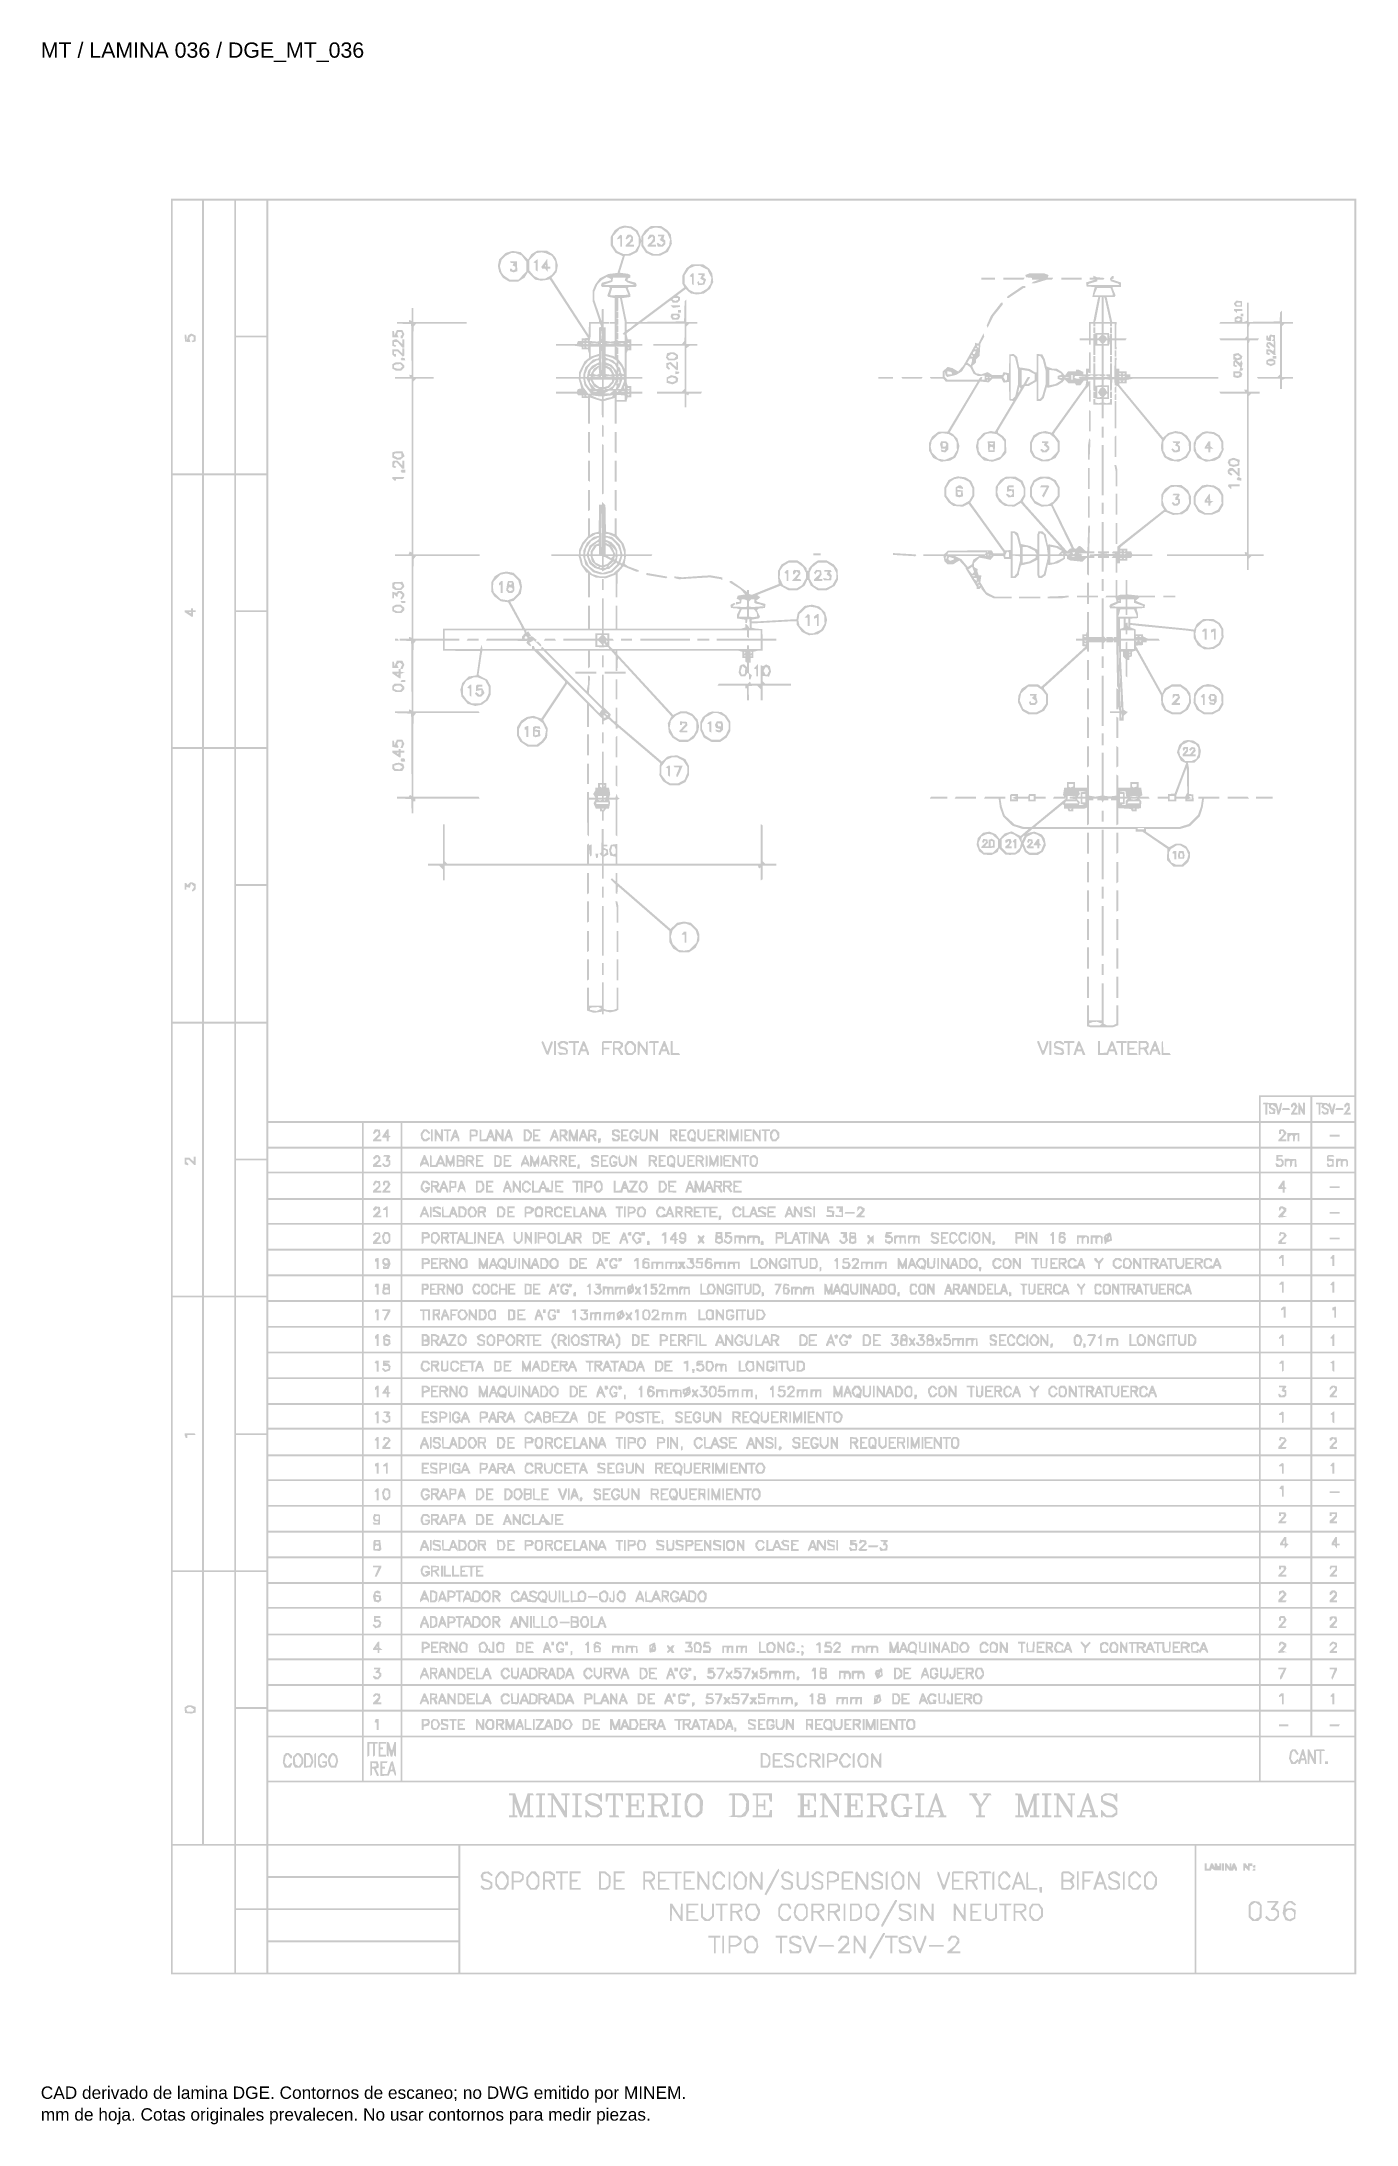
# Model space of a CAD drawing. Header units: millimetres. Extents: x 12 to 193, y 4 to 291.
import ezdxf

# ---------------------------------------------------------------- set-up
doc = ezdxf.new("R2010")
doc.units = ezdxf.units.MM
doc.layers.add('DGE_DATOS', color=7, linetype='Continuous', lineweight=0)
doc.layers.add('DGE_RELLENO', color=7, linetype='Continuous', lineweight=0)
doc.styles.add('DGE_ARIAL', font='arial.ttf')

msp = doc.modelspace()

# ---------------------------------------------------------------- texts
at = {"layer": 'DGE_DATOS', "style": 'DGE_ARIAL'}
for s, height, p in [('MT / LAMINA 036 / DGE_MT_036', 2.1, (12, 289.0389)), ('CAD derivado de lamina DGE. Contornos de escaneo; no DWG emitido por MINEM.', 1.7, (12, 8)), ('mm de hoja. Cotas originales prevalecen. No usar contornos para medir piezas.', 1.7, (12, 5))]:
    msp.add_text(s, height=height, dxfattribs=at).set_placement(p)

# ---------------------------------------------------------------- hatches: boundary and pattern name
at = {"layer": 'DGE_RELLENO'}
h = msp.add_hatch(color=7, dxfattribs=at)
h.paths.add_polyline_path([(29.8964, 147.3793), (29.8964, 25.1416), (111.4735, 25.1416), (193.0505, 25.1416), (193.0505, 147.3793), (193.0505, 269.617), (111.4735, 269.617), (29.8964, 269.617)], flags=0)
h.paths.add_polyline_path([(34.1966, 250.5825), (34.1966, 231.8011), (32.173, 231.8011), (30.1494, 231.8011), (30.1494, 250.5825), (30.1494, 269.364), (32.173, 269.364), (34.1966, 269.364)], flags=0)
h.paths.add_polyline_path([(38.6233, 250.5825), (38.6233, 231.8011), (36.5364, 231.8011), (34.4496, 231.8011), (34.4496, 250.5825), (34.4496, 269.364), (36.5364, 269.364), (38.6233, 269.364)], flags=0)
h.paths.add_polyline_path([(43.05, 260.0681), (43.05, 250.7723), (40.9631, 250.7723), (38.8762, 250.7723), (38.8762, 260.0681), (38.8762, 269.364), (40.9631, 269.364), (43.05, 269.364)], flags=0)
h.paths.add_polyline_path([(192.7975, 207.7709), (192.7975, 146.1778), (186.2208, 146.1778), (179.644, 146.1778), (179.644, 144.4071), (179.644, 142.6365), (111.4735, 142.6365), (43.3029, 142.6365), (43.3029, 206.0003), (43.3029, 269.364), (118.0502, 269.364), (192.7975, 269.364)], flags=0)
h.paths.add_polyline_path([(43.05, 241.1602), (43.05, 231.8011), (40.9631, 231.8011), (38.8762, 231.8011), (38.8762, 241.1602), (38.8762, 250.5193), (40.9631, 250.5193), (43.05, 250.5193)], flags=0)
h.paths.add_polyline_path([(34.1966, 212.8299), (34.1966, 194.1116), (32.173, 194.1116), (30.1494, 194.1116), (30.1494, 212.8299), (30.1494, 231.5481), (32.173, 231.5481), (34.1966, 231.5481)], flags=0)
h.paths.add_polyline_path([(38.6233, 212.8299), (38.6233, 194.1116), (36.5364, 194.1116), (34.4496, 194.1116), (34.4496, 212.8299), (34.4496, 231.5481), (36.5364, 231.5481), (38.6233, 231.5481)], flags=0)
h.paths.add_polyline_path([(43.05, 222.2522), (43.05, 212.9564), (40.9631, 212.9564), (38.8762, 212.9564), (38.8762, 222.2522), (38.8762, 231.5481), (40.9631, 231.5481), (43.05, 231.5481)], flags=0)
h.paths.add_polyline_path([(43.05, 203.4075), (43.05, 194.1116), (40.9631, 194.1116), (38.8762, 194.1116), (38.8762, 203.4075), (38.8762, 212.7034), (40.9631, 212.7034), (43.05, 212.7034)], flags=0)
h.paths.add_polyline_path([(34.1966, 175.0772), (34.1966, 156.2958), (32.173, 156.2958), (30.1494, 156.2958), (30.1494, 175.0772), (30.1494, 193.8587), (32.173, 193.8587), (34.1966, 193.8587)], flags=0)
h.paths.add_polyline_path([(38.6233, 175.0772), (38.6233, 156.2958), (36.5364, 156.2958), (34.4496, 156.2958), (34.4496, 175.0772), (34.4496, 193.8587), (36.5364, 193.8587), (38.6233, 193.8587)], flags=0)
h.paths.add_polyline_path([(43.05, 184.5628), (43.05, 175.2669), (40.9631, 175.2669), (38.8762, 175.2669), (38.8762, 184.5628), (38.8762, 193.8587), (40.9631, 193.8587), (43.05, 193.8587)], flags=0)
h.paths.add_polyline_path([(43.05, 165.6549), (43.05, 156.2958), (40.9631, 156.2958), (38.8762, 156.2958), (38.8762, 165.6549), (38.8762, 175.014), (40.9631, 175.014), (43.05, 175.014)], flags=0)
h.paths.add_polyline_path([(34.1966, 137.3246), (34.1966, 118.6063), (32.173, 118.6063), (30.1494, 118.6063), (30.1494, 137.3246), (30.1494, 156.0428), (32.173, 156.0428), (34.1966, 156.0428)], flags=0)
h.paths.add_polyline_path([(38.6233, 137.3246), (38.6233, 118.6063), (36.5364, 118.6063), (34.4496, 118.6063), (34.4496, 137.3246), (34.4496, 156.0428), (36.5364, 156.0428), (38.6233, 156.0428)], flags=0)
h.paths.add_polyline_path([(43.05, 146.7469), (43.05, 137.451), (40.9631, 137.451), (38.8762, 137.451), (38.8762, 146.7469), (38.8762, 156.0428), (40.9631, 156.0428), (43.05, 156.0428)], flags=0)
h.paths.add_polyline_path([(186.7267, 144.2807), (186.7267, 142.6365), (183.3118, 142.6365), (179.897, 142.6365), (179.897, 144.2807), (179.897, 145.9248), (183.3118, 145.9248), (186.7267, 145.9248)], flags=0)
h.paths.add_polyline_path([(192.7975, 144.2807), (192.7975, 142.6365), (189.8886, 142.6365), (186.9796, 142.6365), (186.9796, 144.2807), (186.9796, 145.9248), (189.8886, 145.9248), (192.7975, 145.9248)], flags=0)
h.paths.add_polyline_path([(56.2035, 140.7394), (56.2035, 139.0952), (49.7532, 139.0952), (43.3029, 139.0952), (43.3029, 140.7394), (43.3029, 142.3836), (49.7532, 142.3836), (56.2035, 142.3836)], flags=0)
h.paths.add_polyline_path([(61.5154, 140.7394), (61.5154, 139.0952), (58.9859, 139.0952), (56.4564, 139.0952), (56.4564, 140.7394), (56.4564, 142.3836), (58.9859, 142.3836), (61.5154, 142.3836)], flags=0)
h.paths.add_polyline_path([(179.644, 140.7394), (179.644, 139.0952), (120.7062, 139.0952), (61.7684, 139.0952), (61.7684, 140.7394), (61.7684, 142.3836), (120.7062, 142.3836), (179.644, 142.3836)], flags=0)
h.paths.add_polyline_path([(186.7267, 140.7394), (186.7267, 139.0952), (183.3118, 139.0952), (179.897, 139.0952), (179.897, 140.7394), (179.897, 142.3836), (183.3118, 142.3836), (186.7267, 142.3836)], flags=0)
h.paths.add_polyline_path([(192.7975, 140.7394), (192.7975, 139.0952), (189.8886, 139.0952), (186.9796, 139.0952), (186.9796, 140.7394), (186.9796, 142.3836), (189.8886, 142.3836), (192.7975, 142.3836)], flags=0)
h.paths.add_polyline_path([(56.2035, 137.2613), (56.2035, 135.6804), (49.7532, 135.6804), (43.3029, 135.6804), (43.3029, 137.2613), (43.3029, 138.8423), (49.7532, 138.8423), (56.2035, 138.8423)], flags=0)
h.paths.add_polyline_path([(61.5154, 137.2613), (61.5154, 135.6804), (58.9859, 135.6804), (56.4564, 135.6804), (56.4564, 137.2613), (56.4564, 138.8423), (58.9859, 138.8423), (61.5154, 138.8423)], flags=0)
h.paths.add_polyline_path([(179.644, 137.2613), (179.644, 135.6804), (120.7062, 135.6804), (61.7684, 135.6804), (61.7684, 137.2613), (61.7684, 138.8423), (120.7062, 138.8423), (179.644, 138.8423)], flags=0)
h.paths.add_polyline_path([(186.7267, 137.2613), (186.7267, 135.6804), (183.3118, 135.6804), (179.897, 135.6804), (179.897, 137.2613), (179.897, 138.8423), (183.3118, 138.8423), (186.7267, 138.8423)], flags=0)
h.paths.add_polyline_path([(192.7975, 137.2613), (192.7975, 135.6804), (189.8886, 135.6804), (186.9796, 135.6804), (186.9796, 137.2613), (186.9796, 138.8423), (189.8886, 138.8423), (192.7975, 138.8423)], flags=0)
h.paths.add_polyline_path([(43.05, 127.9022), (43.05, 118.6063), (40.9631, 118.6063), (38.8762, 118.6063), (38.8762, 127.9022), (38.8762, 137.1981), (40.9631, 137.1981), (43.05, 137.1981)], flags=0)
h.paths.add_polyline_path([(56.2035, 133.72), (56.2035, 132.0126), (49.7532, 132.0126), (43.3029, 132.0126), (43.3029, 133.72), (43.3029, 135.4274), (49.7532, 135.4274), (56.2035, 135.4274)], flags=0)
h.paths.add_polyline_path([(61.5154, 133.72), (61.5154, 132.0126), (58.9859, 132.0126), (56.4564, 132.0126), (56.4564, 133.72), (56.4564, 135.4274), (58.9859, 135.4274), (61.5154, 135.4274)], flags=0)
h.paths.add_polyline_path([(179.644, 133.72), (179.644, 132.0126), (120.7062, 132.0126), (61.7684, 132.0126), (61.7684, 133.72), (61.7684, 135.4274), (120.7062, 135.4274), (179.644, 135.4274)], flags=0)
h.paths.add_polyline_path([(186.7267, 133.72), (186.7267, 132.0126), (183.3118, 132.0126), (179.897, 132.0126), (179.897, 133.72), (179.897, 135.4274), (183.3118, 135.4274), (186.7267, 135.4274)], flags=0)
h.paths.add_polyline_path([(192.7975, 133.72), (192.7975, 132.0126), (189.8886, 132.0126), (186.9796, 132.0126), (186.9796, 133.72), (186.9796, 135.4274), (189.8886, 135.4274), (192.7975, 135.4274)], flags=0)
h.paths.add_polyline_path([(56.2035, 130.1788), (56.2035, 128.5978), (49.7532, 128.5978), (43.3029, 128.5978), (43.3029, 130.1788), (43.3029, 131.7597), (49.7532, 131.7597), (56.2035, 131.7597)], flags=0)
h.paths.add_polyline_path([(61.5154, 130.1788), (61.5154, 128.5978), (58.9859, 128.5978), (56.4564, 128.5978), (56.4564, 130.1788), (56.4564, 131.7597), (58.9859, 131.7597), (61.5154, 131.7597)], flags=0)
h.paths.add_polyline_path([(179.644, 130.1788), (179.644, 128.5978), (120.7062, 128.5978), (61.7684, 128.5978), (61.7684, 130.1788), (61.7684, 131.7597), (120.7062, 131.7597), (179.644, 131.7597)], flags=0)
h.paths.add_polyline_path([(186.7267, 130.1788), (186.7267, 128.5978), (183.3118, 128.5978), (179.897, 128.5978), (179.897, 130.1788), (179.897, 131.7597), (183.3118, 131.7597), (186.7267, 131.7597)], flags=0)
h.paths.add_polyline_path([(192.7975, 130.1788), (192.7975, 128.5978), (189.8886, 128.5978), (186.9796, 128.5978), (186.9796, 130.1788), (186.9796, 131.7597), (189.8886, 131.7597), (192.7975, 131.7597)], flags=0)
h.paths.add_polyline_path([(56.2035, 126.7007), (56.2035, 125.0565), (49.7532, 125.0565), (43.3029, 125.0565), (43.3029, 126.7007), (43.3029, 128.3449), (49.7532, 128.3449), (56.2035, 128.3449)], flags=0)
h.paths.add_polyline_path([(61.5154, 126.7007), (61.5154, 125.0565), (58.9859, 125.0565), (56.4564, 125.0565), (56.4564, 126.7007), (56.4564, 128.3449), (58.9859, 128.3449), (61.5154, 128.3449)], flags=0)
h.paths.add_polyline_path([(179.644, 126.7007), (179.644, 125.0565), (120.7062, 125.0565), (61.7684, 125.0565), (61.7684, 126.7007), (61.7684, 128.3449), (120.7062, 128.3449), (179.644, 128.3449)], flags=0)
h.paths.add_polyline_path([(186.7267, 126.7007), (186.7267, 125.0565), (183.3118, 125.0565), (179.897, 125.0565), (179.897, 126.7007), (179.897, 128.3449), (183.3118, 128.3449), (186.7267, 128.3449)], flags=0)
h.paths.add_polyline_path([(192.7975, 126.7007), (192.7975, 125.0565), (189.8886, 125.0565), (186.9796, 125.0565), (186.9796, 126.7007), (186.9796, 128.3449), (189.8886, 128.3449), (192.7975, 128.3449)], flags=0)
h.paths.add_polyline_path([(56.2035, 123.1594), (56.2035, 121.5152), (49.7532, 121.5152), (43.3029, 121.5152), (43.3029, 123.1594), (43.3029, 124.8036), (49.7532, 124.8036), (56.2035, 124.8036)], flags=0)
h.paths.add_polyline_path([(61.5154, 123.1594), (61.5154, 121.5152), (58.9859, 121.5152), (56.4564, 121.5152), (56.4564, 123.1594), (56.4564, 124.8036), (58.9859, 124.8036), (61.5154, 124.8036)], flags=0)
h.paths.add_polyline_path([(179.644, 123.1594), (179.644, 121.5152), (120.7062, 121.5152), (61.7684, 121.5152), (61.7684, 123.1594), (61.7684, 124.8036), (120.7062, 124.8036), (179.644, 124.8036)], flags=0)
h.paths.add_polyline_path([(186.7267, 123.1594), (186.7267, 121.5152), (183.3118, 121.5152), (179.897, 121.5152), (179.897, 123.1594), (179.897, 124.8036), (183.3118, 124.8036), (186.7267, 124.8036)], flags=0)
h.paths.add_polyline_path([(192.7975, 123.1594), (192.7975, 121.5152), (189.8886, 121.5152), (186.9796, 121.5152), (186.9796, 123.1594), (186.9796, 124.8036), (189.8886, 124.8036), (192.7975, 124.8036)], flags=0)
h.paths.add_polyline_path([(56.2035, 119.6181), (56.2035, 117.974), (49.7532, 117.974), (43.3029, 117.974), (43.3029, 119.6181), (43.3029, 121.2623), (49.7532, 121.2623), (56.2035, 121.2623)], flags=0)
h.paths.add_polyline_path([(61.5154, 119.6181), (61.5154, 117.974), (58.9859, 117.974), (56.4564, 117.974), (56.4564, 119.6181), (56.4564, 121.2623), (58.9859, 121.2623), (61.5154, 121.2623)], flags=0)
h.paths.add_polyline_path([(179.644, 119.6181), (179.644, 117.974), (120.7062, 117.974), (61.7684, 117.974), (61.7684, 119.6181), (61.7684, 121.2623), (120.7062, 121.2623), (179.644, 121.2623)], flags=0)
h.paths.add_polyline_path([(186.7267, 119.6181), (186.7267, 117.974), (183.3118, 117.974), (179.897, 117.974), (179.897, 119.6181), (179.897, 121.2623), (183.3118, 121.2623), (186.7267, 121.2623)], flags=0)
h.paths.add_polyline_path([(192.7975, 119.6181), (192.7975, 117.974), (189.8886, 117.974), (186.9796, 117.974), (186.9796, 119.6181), (186.9796, 121.2623), (189.8886, 121.2623), (192.7975, 121.2623)], flags=0)
h.paths.add_polyline_path([(34.1966, 99.5719), (34.1966, 80.7904), (32.173, 80.7904), (30.1494, 80.7904), (30.1494, 99.5719), (30.1494, 118.3534), (32.173, 118.3534), (34.1966, 118.3534)], flags=0)
h.paths.add_polyline_path([(38.6233, 99.5719), (38.6233, 80.7904), (36.5364, 80.7904), (34.4496, 80.7904), (34.4496, 99.5719), (34.4496, 118.3534), (36.5364, 118.3534), (38.6233, 118.3534)], flags=0)
h.paths.add_polyline_path([(43.05, 108.9943), (43.05, 99.6351), (40.9631, 99.6351), (38.8762, 99.6351), (38.8762, 108.9943), (38.8762, 118.3534), (40.9631, 118.3534), (43.05, 118.3534)], flags=0)
h.paths.add_polyline_path([(56.2035, 116.0768), (56.2035, 114.4327), (49.7532, 114.4327), (43.3029, 114.4327), (43.3029, 116.0768), (43.3029, 117.721), (49.7532, 117.721), (56.2035, 117.721)], flags=0)
h.paths.add_polyline_path([(61.5154, 116.0768), (61.5154, 114.4327), (58.9859, 114.4327), (56.4564, 114.4327), (56.4564, 116.0768), (56.4564, 117.721), (58.9859, 117.721), (61.5154, 117.721)], flags=0)
h.paths.add_polyline_path([(179.644, 116.0768), (179.644, 114.4327), (120.7062, 114.4327), (61.7684, 114.4327), (61.7684, 116.0768), (61.7684, 117.721), (120.7062, 117.721), (179.644, 117.721)], flags=0)
h.paths.add_polyline_path([(186.7267, 116.0768), (186.7267, 114.4327), (183.3118, 114.4327), (179.897, 114.4327), (179.897, 116.0768), (179.897, 117.721), (183.3118, 117.721), (186.7267, 117.721)], flags=0)
h.paths.add_polyline_path([(192.7975, 116.0768), (192.7975, 114.4327), (189.8886, 114.4327), (186.9796, 114.4327), (186.9796, 116.0768), (186.9796, 117.721), (189.8886, 117.721), (192.7975, 117.721)], flags=0)
h.paths.add_polyline_path([(56.2035, 112.5356), (56.2035, 110.8914), (49.7532, 110.8914), (43.3029, 110.8914), (43.3029, 112.5356), (43.3029, 114.1797), (49.7532, 114.1797), (56.2035, 114.1797)], flags=0)
h.paths.add_polyline_path([(61.5154, 112.5356), (61.5154, 110.8914), (58.9859, 110.8914), (56.4564, 110.8914), (56.4564, 112.5356), (56.4564, 114.1797), (58.9859, 114.1797), (61.5154, 114.1797)], flags=0)
h.paths.add_polyline_path([(179.644, 112.5356), (179.644, 110.8914), (120.7062, 110.8914), (61.7684, 110.8914), (61.7684, 112.5356), (61.7684, 114.1797), (120.7062, 114.1797), (179.644, 114.1797)], flags=0)
h.paths.add_polyline_path([(186.7267, 112.5356), (186.7267, 110.8914), (183.3118, 110.8914), (179.897, 110.8914), (179.897, 112.5356), (179.897, 114.1797), (183.3118, 114.1797), (186.7267, 114.1797)], flags=0)
h.paths.add_polyline_path([(192.7975, 112.5356), (192.7975, 110.8914), (189.8886, 110.8914), (186.9796, 110.8914), (186.9796, 112.5356), (186.9796, 114.1797), (189.8886, 114.1797), (192.7975, 114.1797)], flags=0)
h.paths.add_polyline_path([(56.2035, 108.9943), (56.2035, 107.3501), (49.7532, 107.3501), (43.3029, 107.3501), (43.3029, 108.9943), (43.3029, 110.6384), (49.7532, 110.6384), (56.2035, 110.6384)], flags=0)
h.paths.add_polyline_path([(61.5154, 108.9943), (61.5154, 107.3501), (58.9859, 107.3501), (56.4564, 107.3501), (56.4564, 108.9943), (56.4564, 110.6384), (58.9859, 110.6384), (61.5154, 110.6384)], flags=0)
h.paths.add_polyline_path([(179.644, 108.9943), (179.644, 107.3501), (120.7062, 107.3501), (61.7684, 107.3501), (61.7684, 108.9943), (61.7684, 110.6384), (120.7062, 110.6384), (179.644, 110.6384)], flags=0)
h.paths.add_polyline_path([(186.7267, 108.9943), (186.7267, 107.3501), (183.3118, 107.3501), (179.897, 107.3501), (179.897, 108.9943), (179.897, 110.6384), (183.3118, 110.6384), (186.7267, 110.6384)], flags=0)
h.paths.add_polyline_path([(192.7975, 108.9943), (192.7975, 107.3501), (189.8886, 107.3501), (186.9796, 107.3501), (186.9796, 108.9943), (186.9796, 110.6384), (189.8886, 110.6384), (192.7975, 110.6384)], flags=0)
h.paths.add_polyline_path([(56.2035, 105.453), (56.2035, 103.8088), (49.7532, 103.8088), (43.3029, 103.8088), (43.3029, 105.453), (43.3029, 107.0971), (49.7532, 107.0971), (56.2035, 107.0971)], flags=0)
h.paths.add_polyline_path([(61.5154, 105.453), (61.5154, 103.8088), (58.9859, 103.8088), (56.4564, 103.8088), (56.4564, 105.453), (56.4564, 107.0971), (58.9859, 107.0971), (61.5154, 107.0971)], flags=0)
h.paths.add_polyline_path([(179.644, 105.453), (179.644, 103.8088), (120.7062, 103.8088), (61.7684, 103.8088), (61.7684, 105.453), (61.7684, 107.0971), (120.7062, 107.0971), (179.644, 107.0971)], flags=0)
h.paths.add_polyline_path([(186.7267, 105.453), (186.7267, 103.8088), (183.3118, 103.8088), (179.897, 103.8088), (179.897, 105.453), (179.897, 107.0971), (183.3118, 107.0971), (186.7267, 107.0971)], flags=0)
h.paths.add_polyline_path([(192.7975, 105.453), (192.7975, 103.8088), (189.8886, 103.8088), (186.9796, 103.8088), (186.9796, 105.453), (186.9796, 107.0971), (189.8886, 107.0971), (192.7975, 107.0971)], flags=0)
h.paths.add_polyline_path([(56.2035, 101.9749), (56.2035, 100.394), (49.7532, 100.394), (43.3029, 100.394), (43.3029, 101.9749), (43.3029, 103.5559), (49.7532, 103.5559), (56.2035, 103.5559)], flags=0)
h.paths.add_polyline_path([(61.5154, 101.9749), (61.5154, 100.394), (58.9859, 100.394), (56.4564, 100.394), (56.4564, 101.9749), (56.4564, 103.5559), (58.9859, 103.5559), (61.5154, 103.5559)], flags=0)
h.paths.add_polyline_path([(179.644, 101.9749), (179.644, 100.394), (120.7062, 100.394), (61.7684, 100.394), (61.7684, 101.9749), (61.7684, 103.5559), (120.7062, 103.5559), (179.644, 103.5559)], flags=0)
h.paths.add_polyline_path([(186.7267, 101.9749), (186.7267, 100.394), (183.3118, 100.394), (179.897, 100.394), (179.897, 101.9749), (179.897, 103.5559), (183.3118, 103.5559), (186.7267, 103.5559)], flags=0)
h.paths.add_polyline_path([(192.7975, 101.9749), (192.7975, 100.394), (189.8886, 100.394), (186.9796, 100.394), (186.9796, 101.9749), (186.9796, 103.5559), (189.8886, 103.5559), (192.7975, 103.5559)], flags=0)
h.paths.add_polyline_path([(56.2035, 98.4336), (56.2035, 96.7262), (49.7532, 96.7262), (43.3029, 96.7262), (43.3029, 98.4336), (43.3029, 100.141), (49.7532, 100.141), (56.2035, 100.141)], flags=0)
h.paths.add_polyline_path([(61.5154, 98.4336), (61.5154, 96.7262), (58.9859, 96.7262), (56.4564, 96.7262), (56.4564, 98.4336), (56.4564, 100.141), (58.9859, 100.141), (61.5154, 100.141)], flags=0)
h.paths.add_polyline_path([(179.644, 98.4336), (179.644, 96.7262), (120.7062, 96.7262), (61.7684, 96.7262), (61.7684, 98.4336), (61.7684, 100.141), (120.7062, 100.141), (179.644, 100.141)], flags=0)
h.paths.add_polyline_path([(186.7267, 98.4336), (186.7267, 96.7262), (183.3118, 96.7262), (179.897, 96.7262), (179.897, 98.4336), (179.897, 100.141), (183.3118, 100.141), (186.7267, 100.141)], flags=0)
h.paths.add_polyline_path([(192.7975, 98.4336), (192.7975, 96.7262), (189.8886, 96.7262), (186.9796, 96.7262), (186.9796, 98.4336), (186.9796, 100.141), (189.8886, 100.141), (192.7975, 100.141)], flags=0)
h.paths.add_polyline_path([(43.05, 90.0863), (43.05, 80.7904), (40.9631, 80.7904), (38.8762, 80.7904), (38.8762, 90.0863), (38.8762, 99.3822), (40.9631, 99.3822), (43.05, 99.3822)], flags=0)
h.paths.add_polyline_path([(56.2035, 94.8924), (56.2035, 93.3114), (49.7532, 93.3114), (43.3029, 93.3114), (43.3029, 94.8924), (43.3029, 96.4733), (49.7532, 96.4733), (56.2035, 96.4733)], flags=0)
h.paths.add_polyline_path([(61.5154, 94.8924), (61.5154, 93.3114), (58.9859, 93.3114), (56.4564, 93.3114), (56.4564, 94.8924), (56.4564, 96.4733), (58.9859, 96.4733), (61.5154, 96.4733)], flags=0)
h.paths.add_polyline_path([(179.644, 94.8924), (179.644, 93.3114), (120.7062, 93.3114), (61.7684, 93.3114), (61.7684, 94.8924), (61.7684, 96.4733), (120.7062, 96.4733), (179.644, 96.4733)], flags=0)
h.paths.add_polyline_path([(186.7267, 94.8924), (186.7267, 93.3114), (183.3118, 93.3114), (179.897, 93.3114), (179.897, 94.8924), (179.897, 96.4733), (183.3118, 96.4733), (186.7267, 96.4733)], flags=0)
h.paths.add_polyline_path([(192.7975, 94.8924), (192.7975, 93.3114), (189.8886, 93.3114), (186.9796, 93.3114), (186.9796, 94.8924), (186.9796, 96.4733), (189.8886, 96.4733), (192.7975, 96.4733)], flags=0)
h.paths.add_polyline_path([(56.2035, 91.4143), (56.2035, 89.7701), (49.7532, 89.7701), (43.3029, 89.7701), (43.3029, 91.4143), (43.3029, 93.0585), (49.7532, 93.0585), (56.2035, 93.0585)], flags=0)
h.paths.add_polyline_path([(61.5154, 91.4143), (61.5154, 89.7701), (58.9859, 89.7701), (56.4564, 89.7701), (56.4564, 91.4143), (56.4564, 93.0585), (58.9859, 93.0585), (61.5154, 93.0585)], flags=0)
h.paths.add_polyline_path([(179.644, 91.4143), (179.644, 89.7701), (120.7062, 89.7701), (61.7684, 89.7701), (61.7684, 91.4143), (61.7684, 93.0585), (120.7062, 93.0585), (179.644, 93.0585)], flags=0)
h.paths.add_polyline_path([(186.7267, 91.4143), (186.7267, 89.7701), (183.3118, 89.7701), (179.897, 89.7701), (179.897, 91.4143), (179.897, 93.0585), (183.3118, 93.0585), (186.7267, 93.0585)], flags=0)
h.paths.add_polyline_path([(192.7975, 91.4143), (192.7975, 89.7701), (189.8886, 89.7701), (186.9796, 89.7701), (186.9796, 91.4143), (186.9796, 93.0585), (189.8886, 93.0585), (192.7975, 93.0585)], flags=0)
h.paths.add_polyline_path([(56.2035, 87.873), (56.2035, 86.2288), (49.7532, 86.2288), (43.3029, 86.2288), (43.3029, 87.873), (43.3029, 89.5172), (49.7532, 89.5172), (56.2035, 89.5172)], flags=0)
h.paths.add_polyline_path([(61.5154, 87.873), (61.5154, 86.2288), (58.9859, 86.2288), (56.4564, 86.2288), (56.4564, 87.873), (56.4564, 89.5172), (58.9859, 89.5172), (61.5154, 89.5172)], flags=0)
h.paths.add_polyline_path([(179.644, 87.873), (179.644, 86.2288), (120.7062, 86.2288), (61.7684, 86.2288), (61.7684, 87.873), (61.7684, 89.5172), (120.7062, 89.5172), (179.644, 89.5172)], flags=0)
h.paths.add_polyline_path([(186.7267, 87.873), (186.7267, 86.2288), (183.3118, 86.2288), (179.897, 86.2288), (179.897, 87.873), (179.897, 89.5172), (183.3118, 89.5172), (186.7267, 89.5172)], flags=0)
h.paths.add_polyline_path([(192.7975, 87.873), (192.7975, 86.2288), (189.8886, 86.2288), (186.9796, 86.2288), (186.9796, 87.873), (186.9796, 89.5172), (189.8886, 89.5172), (192.7975, 89.5172)], flags=0)
h.paths.add_polyline_path([(56.2035, 84.3317), (56.2035, 82.6876), (49.7532, 82.6876), (43.3029, 82.6876), (43.3029, 84.3317), (43.3029, 85.9759), (49.7532, 85.9759), (56.2035, 85.9759)], flags=0)
h.paths.add_polyline_path([(61.5154, 84.3317), (61.5154, 82.6876), (58.9859, 82.6876), (56.4564, 82.6876), (56.4564, 84.3317), (56.4564, 85.9759), (58.9859, 85.9759), (61.5154, 85.9759)], flags=0)
h.paths.add_polyline_path([(179.644, 84.3317), (179.644, 82.6876), (120.7062, 82.6876), (61.7684, 82.6876), (61.7684, 84.3317), (61.7684, 85.9759), (120.7062, 85.9759), (179.644, 85.9759)], flags=0)
h.paths.add_polyline_path([(186.7267, 84.3317), (186.7267, 82.6876), (183.3118, 82.6876), (179.897, 82.6876), (179.897, 84.3317), (179.897, 85.9759), (183.3118, 85.9759), (186.7267, 85.9759)], flags=0)
h.paths.add_polyline_path([(192.7975, 84.3317), (192.7975, 82.6876), (189.8886, 82.6876), (186.9796, 82.6876), (186.9796, 84.3317), (186.9796, 85.9759), (189.8886, 85.9759), (192.7975, 85.9759)], flags=0)
h.paths.add_polyline_path([(56.2035, 80.7904), (56.2035, 79.1463), (49.7532, 79.1463), (43.3029, 79.1463), (43.3029, 80.7904), (43.3029, 82.4346), (49.7532, 82.4346), (56.2035, 82.4346)], flags=0)
h.paths.add_polyline_path([(61.5154, 80.7904), (61.5154, 79.1463), (58.9859, 79.1463), (56.4564, 79.1463), (56.4564, 80.7904), (56.4564, 82.4346), (58.9859, 82.4346), (61.5154, 82.4346)], flags=0)
h.paths.add_polyline_path([(179.644, 80.7904), (179.644, 79.1463), (120.7062, 79.1463), (61.7684, 79.1463), (61.7684, 80.7904), (61.7684, 82.4346), (120.7062, 82.4346), (179.644, 82.4346)], flags=0)
h.paths.add_polyline_path([(186.7267, 80.7904), (186.7267, 79.1463), (183.3118, 79.1463), (179.897, 79.1463), (179.897, 80.7904), (179.897, 82.4346), (183.3118, 82.4346), (186.7267, 82.4346)], flags=0)
h.paths.add_polyline_path([(192.7975, 80.7904), (192.7975, 79.1463), (189.8886, 79.1463), (186.9796, 79.1463), (186.9796, 80.7904), (186.9796, 82.4346), (189.8886, 82.4346), (192.7975, 82.4346)], flags=0)
h.paths.add_polyline_path([(34.1966, 61.8193), (34.1966, 43.101), (32.173, 43.101), (30.1494, 43.101), (30.1494, 61.8193), (30.1494, 80.5375), (32.173, 80.5375), (34.1966, 80.5375)], flags=0)
h.paths.add_polyline_path([(38.6233, 61.8193), (38.6233, 43.101), (36.5364, 43.101), (34.4496, 43.101), (34.4496, 61.8193), (34.4496, 80.5375), (36.5364, 80.5375), (38.6233, 80.5375)], flags=0)
h.paths.add_polyline_path([(43.05, 71.2416), (43.05, 61.9457), (40.9631, 61.9457), (38.8762, 61.9457), (38.8762, 71.2416), (38.8762, 80.5375), (40.9631, 80.5375), (43.05, 80.5375)], flags=0)
h.paths.add_polyline_path([(56.2035, 77.3124), (56.2035, 75.7315), (49.7532, 75.7315), (43.3029, 75.7315), (43.3029, 77.3124), (43.3029, 78.8933), (49.7532, 78.8933), (56.2035, 78.8933)], flags=0)
h.paths.add_polyline_path([(61.5154, 77.3124), (61.5154, 75.7315), (58.9859, 75.7315), (56.4564, 75.7315), (56.4564, 77.3124), (56.4564, 78.8933), (58.9859, 78.8933), (61.5154, 78.8933)], flags=0)
h.paths.add_polyline_path([(179.644, 77.3124), (179.644, 75.7315), (120.7062, 75.7315), (61.7684, 75.7315), (61.7684, 77.3124), (61.7684, 78.8933), (120.7062, 78.8933), (179.644, 78.8933)], flags=0)
h.paths.add_polyline_path([(186.7267, 77.3124), (186.7267, 75.7315), (183.3118, 75.7315), (179.897, 75.7315), (179.897, 77.3124), (179.897, 78.8933), (183.3118, 78.8933), (186.7267, 78.8933)], flags=0)
h.paths.add_polyline_path([(192.7975, 77.3124), (192.7975, 75.7315), (189.8886, 75.7315), (186.9796, 75.7315), (186.9796, 77.3124), (186.9796, 78.8933), (189.8886, 78.8933), (192.7975, 78.8933)], flags=0)
h.paths.add_polyline_path([(56.2035, 73.7711), (56.2035, 72.0637), (49.7532, 72.0637), (43.3029, 72.0637), (43.3029, 73.7711), (43.3029, 75.4785), (49.7532, 75.4785), (56.2035, 75.4785)], flags=0)
h.paths.add_polyline_path([(61.5154, 73.7711), (61.5154, 72.0637), (58.9859, 72.0637), (56.4564, 72.0637), (56.4564, 73.7711), (56.4564, 75.4785), (58.9859, 75.4785), (61.5154, 75.4785)], flags=0)
h.paths.add_polyline_path([(179.644, 73.7711), (179.644, 72.0637), (120.7062, 72.0637), (61.7684, 72.0637), (61.7684, 73.7711), (61.7684, 75.4785), (120.7062, 75.4785), (179.644, 75.4785)], flags=0)
h.paths.add_polyline_path([(186.7267, 73.7711), (186.7267, 72.0637), (183.3118, 72.0637), (179.897, 72.0637), (179.897, 73.7711), (179.897, 75.4785), (183.3118, 75.4785), (186.7267, 75.4785)], flags=0)
h.paths.add_polyline_path([(192.7975, 73.7711), (192.7975, 72.0637), (189.8886, 72.0637), (186.9796, 72.0637), (186.9796, 73.7711), (186.9796, 75.4785), (189.8886, 75.4785), (192.7975, 75.4785)], flags=0)
h.paths.add_polyline_path([(56.2035, 70.2298), (56.2035, 68.6489), (49.7532, 68.6489), (43.3029, 68.6489), (43.3029, 70.2298), (43.3029, 71.8107), (49.7532, 71.8107), (56.2035, 71.8107)], flags=0)
h.paths.add_polyline_path([(61.5154, 70.2298), (61.5154, 68.6489), (58.9859, 68.6489), (56.4564, 68.6489), (56.4564, 70.2298), (56.4564, 71.8107), (58.9859, 71.8107), (61.5154, 71.8107)], flags=0)
h.paths.add_polyline_path([(179.644, 70.2298), (179.644, 68.6489), (120.7062, 68.6489), (61.7684, 68.6489), (61.7684, 70.2298), (61.7684, 71.8107), (120.7062, 71.8107), (179.644, 71.8107)], flags=0)
h.paths.add_polyline_path([(186.7267, 70.2298), (186.7267, 68.6489), (183.3118, 68.6489), (179.897, 68.6489), (179.897, 70.2298), (179.897, 71.8107), (183.3118, 71.8107), (186.7267, 71.8107)], flags=0)
h.paths.add_polyline_path([(192.7975, 70.2298), (192.7975, 68.6489), (189.8886, 68.6489), (186.9796, 68.6489), (186.9796, 70.2298), (186.9796, 71.8107), (189.8886, 71.8107), (192.7975, 71.8107)], flags=0)
h.paths.add_polyline_path([(56.2035, 66.7518), (56.2035, 65.1076), (49.7532, 65.1076), (43.3029, 65.1076), (43.3029, 66.7518), (43.3029, 68.3959), (49.7532, 68.3959), (56.2035, 68.3959)], flags=0)
h.paths.add_polyline_path([(61.5154, 66.7518), (61.5154, 65.1076), (58.9859, 65.1076), (56.4564, 65.1076), (56.4564, 66.7518), (56.4564, 68.3959), (58.9859, 68.3959), (61.5154, 68.3959)], flags=0)
h.paths.add_polyline_path([(179.644, 66.7518), (179.644, 65.1076), (120.7062, 65.1076), (61.7684, 65.1076), (61.7684, 66.7518), (61.7684, 68.3959), (120.7062, 68.3959), (179.644, 68.3959)], flags=0)
h.paths.add_polyline_path([(186.7267, 66.7518), (186.7267, 65.1076), (183.3118, 65.1076), (179.897, 65.1076), (179.897, 66.7518), (179.897, 68.3959), (183.3118, 68.3959), (186.7267, 68.3959)], flags=0)
h.paths.add_polyline_path([(192.7975, 66.7518), (192.7975, 65.1076), (189.8886, 65.1076), (186.9796, 65.1076), (186.9796, 66.7518), (186.9796, 68.3959), (189.8886, 68.3959), (192.7975, 68.3959)], flags=0)
h.paths.add_polyline_path([(56.2035, 63.2105), (56.2035, 61.5663), (49.7532, 61.5663), (43.3029, 61.5663), (43.3029, 63.2105), (43.3029, 64.8546), (49.7532, 64.8546), (56.2035, 64.8546)], flags=0)
h.paths.add_polyline_path([(61.5154, 63.2105), (61.5154, 61.5663), (58.9859, 61.5663), (56.4564, 61.5663), (56.4564, 63.2105), (56.4564, 64.8546), (58.9859, 64.8546), (61.5154, 64.8546)], flags=0)
h.paths.add_polyline_path([(179.644, 63.2105), (179.644, 61.5663), (120.7062, 61.5663), (61.7684, 61.5663), (61.7684, 63.2105), (61.7684, 64.8546), (120.7062, 64.8546), (179.644, 64.8546)], flags=0)
h.paths.add_polyline_path([(186.7267, 63.2105), (186.7267, 61.5663), (183.3118, 61.5663), (179.897, 61.5663), (179.897, 63.2105), (179.897, 64.8546), (183.3118, 64.8546), (186.7267, 64.8546)], flags=0)
h.paths.add_polyline_path([(192.7975, 63.2105), (192.7975, 61.5663), (189.8886, 61.5663), (186.9796, 61.5663), (186.9796, 63.2105), (186.9796, 64.8546), (189.8886, 64.8546), (192.7975, 64.8546)], flags=0)
h.paths.add_polyline_path([(43.05, 52.3969), (43.05, 43.101), (40.9631, 43.101), (38.8762, 43.101), (38.8762, 52.3969), (38.8762, 61.6928), (40.9631, 61.6928), (43.05, 61.6928)], flags=0)
h.paths.add_polyline_path([(56.2035, 59.6692), (56.2035, 58.025), (49.7532, 58.025), (43.3029, 58.025), (43.3029, 59.6692), (43.3029, 61.3134), (49.7532, 61.3134), (56.2035, 61.3134)], flags=0)
h.paths.add_polyline_path([(61.5154, 59.6692), (61.5154, 58.025), (58.9859, 58.025), (56.4564, 58.025), (56.4564, 59.6692), (56.4564, 61.3134), (58.9859, 61.3134), (61.5154, 61.3134)], flags=0)
h.paths.add_polyline_path([(179.644, 59.6692), (179.644, 58.025), (120.7062, 58.025), (61.7684, 58.025), (61.7684, 59.6692), (61.7684, 61.3134), (120.7062, 61.3134), (179.644, 61.3134)], flags=0)
h.paths.add_polyline_path([(186.7267, 59.6692), (186.7267, 58.025), (183.3118, 58.025), (179.897, 58.025), (179.897, 59.6692), (179.897, 61.3134), (183.3118, 61.3134), (186.7267, 61.3134)], flags=0)
h.paths.add_polyline_path([(192.7975, 59.6692), (192.7975, 58.025), (189.8886, 58.025), (186.9796, 58.025), (186.9796, 59.6692), (186.9796, 61.3134), (189.8886, 61.3134), (192.7975, 61.3134)], flags=0)
h.paths.add_polyline_path([(56.2035, 54.7999), (56.2035, 51.8278), (49.7532, 51.8278), (43.3029, 51.8278), (43.3029, 54.7999), (43.3029, 57.7721), (49.7532, 57.7721), (56.2035, 57.7721)], flags=0)
h.paths.add_polyline_path([(61.5154, 54.7999), (61.5154, 51.8278), (58.9859, 51.8278), (56.4564, 51.8278), (56.4564, 54.7999), (56.4564, 57.7721), (58.9859, 57.7721), (61.5154, 57.7721)], flags=0)
h.paths.add_polyline_path([(179.644, 54.7999), (179.644, 51.8278), (120.7062, 51.8278), (61.7684, 51.8278), (61.7684, 54.7999), (61.7684, 57.7721), (120.7062, 57.7721), (179.644, 57.7721)], flags=0)
h.paths.add_polyline_path([(192.7975, 54.7999), (192.7975, 51.8278), (186.3473, 51.8278), (179.897, 51.8278), (179.897, 54.7999), (179.897, 57.7721), (186.3473, 57.7721), (192.7975, 57.7721)], flags=0)
h.paths.add_polyline_path([(192.7975, 47.3379), (192.7975, 43.101), (118.0502, 43.101), (43.3029, 43.101), (43.3029, 47.3379), (43.3029, 51.5748), (118.0502, 51.5748), (192.7975, 51.5748)], flags=0)
h.paths.add_polyline_path([(38.6233, 34.1213), (38.6233, 25.3946), (34.3863, 25.3946), (30.1494, 25.3946), (30.1494, 34.1213), (30.1494, 42.8481), (34.3863, 42.8481), (38.6233, 42.8481)], flags=0)
h.paths.add_polyline_path([(43.05, 38.5479), (43.05, 34.2478), (40.9631, 34.2478), (38.8762, 34.2478), (38.8762, 38.5479), (38.8762, 42.8481), (40.9631, 42.8481), (43.05, 42.8481)], flags=0)
h.paths.add_polyline_path([(69.4834, 40.7612), (69.4834, 38.6744), (56.3932, 38.6744), (43.3029, 38.6744), (43.3029, 40.7612), (43.3029, 42.8481), (56.3932, 42.8481), (69.4834, 42.8481)], flags=0)
h.paths.add_polyline_path([(170.7907, 34.1213), (170.7907, 25.3946), (120.2636, 25.3946), (69.7364, 25.3946), (69.7364, 34.1213), (69.7364, 42.8481), (120.2636, 42.8481), (170.7907, 42.8481)], flags=0)
h.paths.add_polyline_path([(192.7975, 34.1213), (192.7975, 25.3946), (181.9206, 25.3946), (171.0437, 25.3946), (171.0437, 34.1213), (171.0437, 42.8481), (181.9206, 42.8481), (192.7975, 42.8481)], flags=0)
h.paths.add_polyline_path([(69.4834, 36.3346), (69.4834, 34.2478), (56.3932, 34.2478), (43.3029, 34.2478), (43.3029, 36.3346), (43.3029, 38.4215), (56.3932, 38.4215), (69.4834, 38.4215)], flags=0)
h.paths.add_polyline_path([(43.05, 29.6947), (43.05, 25.3946), (40.9631, 25.3946), (38.8762, 25.3946), (38.8762, 29.6947), (38.8762, 33.9948), (40.9631, 33.9948), (43.05, 33.9948)], flags=0)
h.paths.add_polyline_path([(69.4834, 31.908), (69.4834, 29.8212), (56.3932, 29.8212), (43.3029, 29.8212), (43.3029, 31.908), (43.3029, 33.9948), (56.3932, 33.9948), (69.4834, 33.9948)], flags=0)
h.paths.add_polyline_path([(69.4834, 27.4814), (69.4834, 25.3946), (56.3932, 25.3946), (43.3029, 25.3946), (43.3029, 27.4814), (43.3029, 29.5682), (56.3932, 29.5682), (69.4834, 29.5682)], flags=0)
h.paths.add_polyline_path([(32.4522, 250.9176), (32.2888, 250.8139), (32.1785, 250.4453), (32.0683, 250.0766), (32.0574, 250.4877), (32.0465, 250.8987), (31.9124, 250.8987), (31.7783, 250.8987), (31.8176, 250.4244), (31.8568, 249.9502), (32.222, 249.9085), (32.5872, 249.8668), (32.5119, 250.1548), (32.4366, 250.4429), (32.567, 250.6001), (32.6974, 250.7572), (32.8779, 250.688), (33.0583, 250.6187), (33.0583, 250.3898), (33.0583, 250.161), (32.9003, 250.1045), (32.7422, 250.048), (32.8316, 249.9519), (32.921, 249.8557), (33.1161, 249.9306), (33.3113, 250.0055), (33.3113, 250.3844), (33.3113, 250.7634), (33.0667, 250.8943), (32.822, 251.0252), (32.7189, 251.0233), (32.6157, 251.0213)], flags=0)
h.paths.add_polyline_path([(91.9962, 265.8421), (91.68, 265.7595), (91.3344, 265.5251), (90.9888, 265.2907), (90.719, 264.8542), (90.4493, 264.4177), (90.4493, 263.7889), (90.4493, 263.1601), (90.7692, 262.6767), (91.0891, 262.1933), (91.5886, 261.9528), (92.0881, 261.7123), (91.7277, 260.5602), (91.3673, 259.4082), (90.7255, 259.3322), (90.0837, 259.2562), (89.5189, 258.9741), (88.954, 258.6919), (88.6347, 258.2733), (88.3154, 257.8547), (88.1322, 257.4162), (87.9489, 256.9776), (87.9489, 256.2396), (87.9489, 255.5015), (88.3916, 254.1871), (88.8343, 252.8726), (88.8343, 252.771), (88.8343, 252.6694), (88.1442, 252.6694), (87.4541, 252.6694), (87.417, 251.7765), (87.3798, 250.8836), (84.8338, 254.8147), (82.2878, 258.7458), (82.6413, 259.1242), (82.9947, 259.5026), (83.0775, 259.9925), (83.1603, 260.4823), (83.0243, 260.9708), (82.8883, 261.4594), (82.6678, 261.7205), (82.4472, 261.9815), (82.0717, 262.2158), (81.6962, 262.4501), (80.9886, 262.4501), (80.2811, 262.4501), (79.8952, 262.2221), (79.5093, 261.9942), (79.2888, 261.6208), (79.0682, 261.2474), (78.5619, 261.7588), (78.0555, 262.2702), (77.4879, 262.3553), (76.9203, 262.4404), (76.4287, 262.2931), (75.937, 262.1458), (75.5056, 261.7016), (75.0742, 261.2575), (74.9904, 260.8103), (74.9065, 260.3631), (74.9911, 259.9627), (75.0757, 259.5622), (75.3214, 259.1576), (75.567, 258.7529), (76.0102, 258.479), (76.4535, 258.2051), (77.072, 258.2051), (77.6905, 258.2051), (78.1385, 258.4819), (78.5864, 258.7587), (78.8004, 259.1211), (79.0145, 259.4834), (79.509, 258.9889), (80.0035, 258.4944), (80.4341, 258.4137), (80.8647, 258.3329), (81.2765, 258.3898), (81.6884, 258.4467), (81.8636, 258.4986), (82.0389, 258.5504), (84.6724, 254.5033), (87.306, 250.4561), (86.8686, 250.4168), (86.4312, 250.3776), (86.4312, 250.1955), (86.4312, 250.0134), (86.1743, 250.0134), (85.9174, 250.0134), (85.8446, 249.8237), (85.7718, 249.634), (84.3308, 249.634), (82.8899, 249.634), (82.8899, 249.5075), (82.8899, 249.381), (84.1863, 249.3796), (85.4827, 249.3782), (85.9569, 249.2999), (86.4312, 249.2215), (86.4312, 249.0483), (86.4312, 248.8751), (86.8591, 248.8751), (87.2871, 248.8751), (87.3633, 248.5906), (87.4396, 248.306), (87.4413, 248.008), (87.443, 247.71), (87.1355, 247.4682), (86.8281, 247.2263), (86.4399, 246.4496), (86.0518, 245.6729), (86.0518, 245.3769), (86.0518, 245.0809), (84.4708, 245.0809), (82.8899, 245.0809), (82.8899, 244.9544), (82.8899, 244.8279), (84.4546, 244.8279), (86.0194, 244.8279), (86.2055, 244.164), (86.3916, 243.5), (86.1507, 243.4585), (85.9098, 243.4171), (85.8408, 243.2372), (85.7718, 243.0573), (84.3308, 243.0573), (82.8899, 243.0573), (82.8899, 242.9308), (82.8899, 242.8044), (84.3369, 242.8044), (85.7839, 242.8044), (85.8621, 242.6779), (85.9402, 242.5514), (86.1857, 242.5514), (86.4312, 242.5514), (86.4312, 242.3617), (86.4312, 242.172), (86.8739, 242.172), (87.3166, 242.172), (87.3166, 240.4013), (87.3166, 238.6307), (87.443, 238.6307), (87.5695, 238.6307), (87.5695, 240.4408), (87.5695, 242.2509), (88.3889, 241.9901), (89.2083, 241.7293), (89.211, 240.6227), (89.2137, 239.516), (89.3402, 239.516), (89.4666, 239.516), (89.4666, 240.6343), (89.4666, 241.7525), (90.0042, 241.9071), (90.5417, 242.0616), (90.763, 242.1253), (90.9844, 242.189), (90.9844, 240.4099), (90.9844, 238.6307), (91.1108, 238.6307), (91.2373, 238.6307), (91.2373, 240.1484), (91.2373, 241.6661), (91.9192, 241.6661), (92.6011, 241.6661), (92.6805, 241.9823), (92.7598, 242.2985), (93.0104, 242.2985), (93.2609, 242.2985), (93.2609, 242.5514), (93.2609, 242.8044), (94.0198, 242.8044), (94.7786, 242.8044), (94.7786, 242.9308), (94.7786, 243.0573), (94.0198, 243.0573), (93.2609, 243.0573), (93.2609, 243.4367), (93.2609, 243.8162), (93.0227, 243.8162), (92.7845, 243.8162), (92.7083, 244.1007), (92.632, 244.3853), (92.6303, 244.6066), (92.6285, 244.8279), (93.7036, 244.8279), (94.7786, 244.8279), (94.7786, 244.9544), (94.7786, 245.0809), (93.7036, 245.0809), (92.6285, 245.0809), (92.6285, 246.7147), (92.6285, 248.3485), (92.7053, 248.5486), (92.7821, 248.7487), (93.0215, 248.7487), (93.2609, 248.7487), (93.2609, 249.0648), (93.2609, 249.381), (94.0198, 249.381), (94.7786, 249.381), (94.7786, 249.5075), (94.7786, 249.634), (94.0198, 249.634), (93.2609, 249.634), (93.2609, 249.9502), (93.2609, 250.2664), (93.018, 250.2664), (92.7751, 250.2664), (92.689, 250.6583), (92.603, 251.0502), (92.7106, 251.1437), (92.8183, 251.2372), (93.5991, 251.8268), (94.38, 252.4164), (97.4883, 252.4164), (100.5965, 252.4164), (100.5925, 251.2465), (100.5885, 250.0766), (100.4205, 249.8553), (100.2525, 249.634), (98.2744, 249.634), (96.2963, 249.634), (96.2963, 249.5075), (96.2963, 249.381), (98.4464, 249.381), (100.5965, 249.381), (100.5965, 246.3998), (100.5965, 243.4187), (100.4159, 243.238), (100.2352, 243.0573), (98.5187, 243.0573), (96.8023, 243.0573), (96.8023, 242.9308), (96.8023, 242.8044), (98.6994, 242.8044), (100.5965, 242.8044), (100.5965, 241.8558), (100.5965, 240.9072), (100.723, 240.9072), (100.8495, 240.9072), (100.8495, 241.8), (100.8495, 242.6928), (100.9672, 242.62), (101.085, 242.5473), (101.1644, 242.6758), (101.2438, 242.8044), (102.051, 242.8044), (102.8582, 242.8044), (102.9363, 242.9308), (103.0145, 243.0573), (101.932, 243.0573), (100.8495, 243.0573), (100.8495, 246.0471), (100.8495, 249.037), (101.0708, 249.205), (101.2922, 249.373), (101.8297, 249.377), (102.3672, 249.381), (102.3672, 249.5075), (102.3672, 249.634), (101.6083, 249.634), (100.8495, 249.634), (100.8495, 250.8445), (100.8495, 252.0551), (101.0302, 252.2357), (101.2108, 252.4164), (101.789, 252.4164), (102.3672, 252.4164), (102.3672, 252.5429), (102.3672, 252.6694), (101.6083, 252.6694), (100.8495, 252.6694), (100.8495, 254.2124), (100.8495, 255.7554), (100.7276, 255.6335), (100.6057, 255.5116), (100.5695, 254.1221), (100.5333, 252.7326), (97.6312, 252.6986), (94.7291, 252.6645), (96.6725, 254.1214), (98.616, 255.5783), (98.7135, 255.5783), (98.8109, 255.5783), (98.8891, 255.4518), (98.9673, 255.3253), (99.3139, 255.3253), (99.6606, 255.3253), (99.8124, 255.4771), (99.9642, 255.6289), (99.9642, 255.8502), (99.9642, 256.0716), (99.7633, 256.184), (99.5625, 256.2964), (100.1657, 256.7432), (100.769, 257.1901), (101.0924, 256.8901), (101.4159, 256.5902), (101.8363, 256.5113), (102.2567, 256.4325), (102.7594, 256.4999), (103.262, 256.5673), (103.6821, 256.8877), (104.1023, 257.2082), (104.3251, 257.6777), (104.5479, 258.1472), (104.476, 258.7542), (104.4041, 259.3612), (104.191, 259.6863), (103.978, 260.0114), (103.5836, 260.2927), (103.1893, 260.574), (102.3672, 260.574), (101.5451, 260.574), (101.2059, 260.3211), (100.8666, 260.0681), (100.5905, 259.5823), (100.3144, 259.0964), (100.3144, 258.4905), (100.3144, 257.8845), (100.443, 257.6546), (100.5717, 257.4248), (97.4009, 255.0471), (94.2301, 252.6694), (93.4293, 252.6694), (92.6285, 252.6694), (92.6285, 252.7152), (92.6285, 252.7611), (92.3124, 254.3135), (91.9962, 255.866), (91.9962, 255.8975), (91.9962, 255.929), (92.5653, 256.0143), (93.1344, 256.0997), (93.1344, 256.2857), (93.1344, 256.4717), (92.9555, 256.9), (92.7765, 257.3283), (92.8501, 257.4019), (92.9237, 257.4754), (93.401, 257.4754), (93.8784, 257.4754), (93.9495, 257.5905), (94.0206, 257.7055), (93.9531, 257.8815), (93.8856, 258.0574), (93.3203, 258.2086), (92.755, 258.3598), (92.755, 258.4907), (92.755, 258.6216), (92.9447, 258.6944), (93.1344, 258.7672), (93.1344, 258.9359), (93.1344, 259.1046), (92.9952, 259.1907), (92.8559, 259.2768), (92.2631, 259.3563), (91.6702, 259.4358), (92.0318, 260.6057), (92.3933, 261.7755), (92.724, 261.7755), (93.0546, 261.7755), (93.5824, 262.031), (94.1101, 262.2865), (94.3119, 262.7583), (94.5138, 263.23), (94.5683, 263.4829), (94.6228, 263.7359), (94.6375, 263.4175), (94.6522, 263.099), (94.9606, 262.6451), (95.2691, 262.1911), (95.707, 261.9833), (96.1449, 261.7755), (96.6866, 261.7755), (97.2283, 261.7755), (97.7665, 262.0361), (98.3048, 262.2966), (98.5817, 262.8687), (98.8586, 263.4407), (98.785, 264.0625), (98.7113, 264.6843), (98.4846, 264.9848), (98.2579, 265.2854), (97.8159, 265.5751), (97.3739, 265.8649), (96.6688, 265.8649), (95.9637, 265.8649), (95.5528, 265.5611), (95.1419, 265.2573), (94.897, 264.8611), (94.6522, 264.4649), (94.6375, 264.1636), (94.6228, 263.8624), (94.5683, 264.1153), (94.5138, 264.3683), (94.3246, 264.8109), (94.1354, 265.2536), (93.7234, 265.5228), (93.3114, 265.792), (92.8119, 265.8583), (92.3124, 265.9246)], flags=0)
h.paths.add_polyline_path([(93.5474, 265.2881), (93.8971, 265.0439), (94.0849, 264.6808), (94.2727, 264.3176), (94.2723, 263.7738), (94.2718, 263.23), (94.0342, 262.8405), (93.7967, 262.4509), (93.3516, 262.2397), (92.9065, 262.0285), (92.5189, 262.0285), (92.1312, 262.0285), (91.7144, 262.2273), (91.2975, 262.426), (91.0145, 262.8579), (90.7314, 263.2897), (90.7314, 263.8602), (90.7314, 264.4308), (91.189, 264.9373), (91.6466, 265.4438), (92.0427, 265.5536), (92.4388, 265.6634), (92.8183, 265.5978), (93.1977, 265.5322)], flags=0)
h.paths.add_polyline_path([(97.7959, 265.22), (98.2203, 264.9041), (98.409, 264.4525), (98.5977, 264.0009), (98.5298, 263.5826), (98.462, 263.1644), (98.2037, 262.8017), (97.9455, 262.4391), (97.5129, 262.2338), (97.0802, 262.0285), (96.6926, 262.0285), (96.3049, 262.0285), (95.8881, 262.2273), (95.4713, 262.426), (95.1882, 262.8579), (94.9051, 263.2897), (94.9051, 263.8602), (94.9051, 264.4308), (95.3627, 264.9373), (95.8203, 265.4438), (96.2164, 265.5536), (96.6125, 265.6634), (96.992, 265.5996), (97.3714, 265.5358)], flags=0)
h.paths.add_polyline_path([(81.888, 261.9485), (82.3406, 261.7567), (82.5763, 261.3576), (82.8121, 260.9586), (82.8121, 260.3797), (82.8121, 259.8008), (82.5664, 259.4687), (82.3208, 259.1367), (81.8609, 258.8752), (81.401, 258.6137), (81.0009, 258.6137), (80.6008, 258.6137), (80.2427, 258.7988), (79.8846, 258.984), (79.5533, 259.3777), (79.2221, 259.7714), (79.2221, 260.4573), (79.2221, 261.1432), (79.7187, 261.6398), (80.2153, 262.1364), (80.5724, 262.1883), (80.9295, 262.2403), (81.1825, 262.1903), (81.4354, 262.1403)], flags=0)
h.paths.add_polyline_path([(77.755, 261.9787), (78.1769, 261.8024), (78.5098, 261.366), (78.8427, 260.9296), (78.8427, 260.2797), (78.8427, 259.6299), (78.2952, 259.0586), (77.7477, 258.4872), (77.1448, 258.4872), (76.5419, 258.4872), (76.143, 258.7671), (75.744, 259.0471), (75.5885, 259.2414), (75.4329, 259.4358), (75.3065, 259.8744), (75.18, 260.3131), (75.3025, 260.768), (75.425, 261.2229), (75.711, 261.4908), (75.997, 261.7587), (76.3764, 261.9561), (76.7558, 262.1534), (77.0444, 262.1542), (77.3331, 262.155)], flags=0)
h.paths.add_polyline_path([(103.205, 260.1238), (103.7432, 259.8632), (104.019, 259.2935), (104.2948, 258.7239), (104.2248, 258.2928), (104.1549, 257.8617), (103.925, 257.5507), (103.6952, 257.2396), (103.2353, 256.9781), (102.7754, 256.7166), (102.3753, 256.7166), (101.9752, 256.7166), (101.6086, 256.9061), (101.242, 257.0957), (100.9193, 257.5188), (100.5965, 257.9419), (100.5965, 258.5014), (100.5965, 259.0609), (100.9249, 259.5441), (101.2533, 260.0274), (101.6522, 260.2009), (102.051, 260.3744), (102.3589, 260.3794), (102.6668, 260.3843)], flags=0)
h.paths.add_polyline_path([(90.4785, 258.4786), (90.4785, 258.3841), (89.8509, 258.2233), (89.2234, 258.0624), (89.1549, 257.884), (89.0864, 257.7055), (89.1575, 257.5905), (89.2286, 257.4754), (89.706, 257.4754), (90.1833, 257.4754), (90.258, 257.4007), (90.3327, 257.3261), (90.1535, 256.8181), (89.9743, 256.3102), (90.0352, 256.2115), (90.0962, 256.1129), (90.5403, 256.0296), (90.9844, 255.9462), (90.9844, 254.3078), (90.9844, 252.6694), (90.6682, 252.6694), (90.352, 252.6694), (90.352, 252.5429), (90.352, 252.4164), (90.6682, 252.4164), (90.9844, 252.4164), (90.9844, 251.2237), (90.9844, 250.031), (90.6998, 249.9896), (90.4152, 249.9482), (90.0674, 249.9952), (89.7196, 250.0421), (89.7196, 250.9763), (89.7196, 251.9105), (89.5931, 251.9105), (89.4666, 251.9105), (89.4666, 252.1635), (89.4666, 252.4164), (89.8461, 252.4164), (90.2255, 252.4164), (90.2255, 252.5429), (90.2255, 252.6694), (89.8461, 252.6694), (89.4666, 252.6694), (89.4666, 253.5547), (89.4666, 254.44), (89.3402, 254.44), (89.2137, 254.44), (89.204, 253.5863), (89.1944, 252.7326), (88.6981, 254.1829), (88.2019, 255.6331), (88.2019, 256.2421), (88.2019, 256.8512), (88.3976, 257.3196), (88.5934, 257.7881), (88.8719, 258.0913), (89.1505, 258.3944), (89.5148, 258.6202), (89.8792, 258.8461), (90.1788, 258.7096), (90.4785, 258.5731)], flags=0)
h.paths.add_polyline_path([(92.4291, 258.5707), (92.3641, 258.4013), (92.5412, 258.2542), (92.7184, 258.1072), (93.211, 257.9267), (93.7036, 257.7462), (91.5535, 257.7471), (89.4034, 257.748), (90.0358, 257.9698), (90.6682, 258.1916), (90.7086, 258.4659), (90.749, 258.7402), (91.6216, 258.7402), (92.4941, 258.7402)], flags=0)
h.paths.add_polyline_path([(92.6645, 256.8747), (92.854, 256.4004), (91.6499, 256.364), (90.4458, 256.3276), (90.403, 256.3704), (90.3602, 256.4132), (90.5038, 256.8811), (90.6474, 257.3489), (91.5612, 257.3489), (92.475, 257.3489)], flags=0)
h.paths.add_polyline_path([(92.0415, 254.2819), (92.3758, 252.6061), (92.3757, 251.9674), (92.3756, 251.3287), (92.2175, 251.1612), (92.0594, 250.9936), (92.2175, 250.9356), (92.3756, 250.8776), (92.3756, 250.4455), (92.3756, 250.0134), (91.9645, 250.0153), (91.5535, 250.0173), (91.3638, 250.1399), (91.1741, 250.2625), (91.3322, 250.2644), (91.4903, 250.2664), (91.4903, 250.709), (91.4903, 251.1517), (91.3322, 251.1617), (91.1741, 251.1716), (91.3322, 251.2354), (91.4903, 251.2992), (91.4903, 251.7314), (91.4903, 252.1635), (91.3322, 252.1735), (91.1741, 252.1834), (91.3322, 252.2472), (91.4903, 252.311), (91.4903, 252.6799), (91.4903, 253.0488), (91.3322, 253.0588), (91.1741, 253.0688), (91.3322, 253.1326), (91.4903, 253.1963), (91.4903, 253.6285), (91.4903, 254.0606), (91.3322, 254.0706), (91.1741, 254.0806), (91.3322, 254.1444), (91.4903, 254.2081), (91.4903, 255.0829), (91.4903, 255.9577), (91.5987, 255.9577), (91.7072, 255.9577)], flags=0)
h.paths.add_polyline_path([(99.7112, 255.8273), (99.7112, 255.6968), (99.5215, 255.624), (99.3318, 255.5512), (99.134, 255.6271), (98.9363, 255.703), (99.015, 255.8303), (99.0937, 255.9577), (99.4025, 255.9577), (99.7112, 255.9577)], flags=0)
h.paths.add_polyline_path([(89.0507, 252.2027), (89.1327, 251.9889), (88.9835, 251.9392), (88.8343, 251.8894), (88.8343, 250.962), (88.8343, 250.0345), (88.7, 249.9897), (88.5657, 249.945), (88.0547, 249.9937), (87.5437, 250.0424), (87.6198, 250.4232), (87.696, 250.8039), (87.696, 251.6101), (87.696, 252.4164), (88.3323, 252.4164), (88.9687, 252.4164)], flags=0)
h.paths.add_polyline_path([(93.4506, 252.0894), (93.0712, 251.7715), (92.8499, 251.6469), (92.6285, 251.5222), (92.6285, 251.9693), (92.6285, 252.4164), (93.2293, 252.4119), (93.8301, 252.4073)], flags=0)
h.paths.add_polyline_path([(89.1795, 250.4273), (89.1297, 249.9502), (89.1287, 250.8355), (89.1277, 251.7208), (89.1785, 251.3126), (89.2293, 250.9044)], flags=0)
h.paths.add_polyline_path([(86.8106, 250.0766), (86.8106, 250.0134), (86.7474, 250.0134), (86.6842, 250.0134), (86.6842, 250.0766), (86.6842, 250.1399), (86.7474, 250.1399), (86.8106, 250.1399)], flags=0)
h.paths.add_polyline_path([(87.2744, 250.0556), (87.1901, 249.9712), (87.1058, 250.0556), (87.0214, 250.1399), (87.1901, 250.1399), (87.3587, 250.1399)], flags=0)
h.paths.add_polyline_path([(86.8106, 249.6972), (86.8106, 249.634), (86.7474, 249.634), (86.6842, 249.634), (86.6842, 249.6972), (86.6842, 249.7605), (86.7474, 249.7605), (86.8106, 249.7605)], flags=0)
h.paths.add_polyline_path([(87.2744, 249.6761), (87.1901, 249.5918), (87.1058, 249.6761), (87.0214, 249.7605), (87.1901, 249.7605), (87.3587, 249.7605)], flags=0)
h.paths.add_polyline_path([(88.5497, 249.6699), (88.2019, 249.6172), (87.8541, 249.6699), (87.5063, 249.7226), (88.2019, 249.7226), (88.8975, 249.7226)], flags=0)
h.paths.add_polyline_path([(89.2137, 249.6972), (89.2137, 249.634), (89.1505, 249.634), (89.0872, 249.634), (89.0872, 249.6972), (89.0872, 249.7605), (89.1505, 249.7605), (89.2137, 249.7605)], flags=0)
h.paths.add_polyline_path([(90.6998, 249.6699), (90.352, 249.6172), (90.0042, 249.6699), (89.6564, 249.7226), (90.352, 249.7226), (91.0476, 249.7226)], flags=0)
h.paths.add_polyline_path([(92.219, 249.6736), (91.9991, 249.616), (91.7131, 249.671), (91.427, 249.726), (91.9329, 249.7286), (92.4388, 249.7311)], flags=0)
h.paths.add_polyline_path([(92.9658, 249.6761), (92.8815, 249.5918), (92.7972, 249.6761), (92.7129, 249.7605), (92.8815, 249.7605), (93.0501, 249.7605)], flags=0)
h.paths.add_polyline_path([(86.8106, 249.1913), (86.8106, 249.1281), (86.7474, 249.1281), (86.6842, 249.1281), (86.6842, 249.1913), (86.6842, 249.2546), (86.7474, 249.2546), (86.8106, 249.2546)], flags=0)
h.paths.add_polyline_path([(87.2744, 249.1702), (87.1901, 249.0859), (87.1058, 249.1702), (87.0214, 249.2546), (87.1901, 249.2546), (87.3587, 249.2546)], flags=0)
h.paths.add_polyline_path([(88.8343, 248.7637), (88.8343, 248.2727), (88.2651, 248.0854), (87.696, 247.898), (87.696, 248.5763), (87.696, 249.2546), (88.2651, 249.2546), (88.8343, 249.2546)], flags=0)
h.paths.add_polyline_path([(89.1812, 246.3773), (89.1381, 245.3971), (89.1381, 247.3574), (89.1381, 249.3178), (89.1812, 248.3376), (89.2243, 247.3574)], flags=0)
h.paths.add_polyline_path([(90.9844, 248.5515), (90.9844, 247.8484), (90.8895, 247.9063), (90.7946, 247.9642), (90.2571, 248.1083), (89.7196, 248.2525), (89.7196, 248.7535), (89.7196, 249.2546), (90.352, 249.2546), (90.9844, 249.2546)], flags=0)
h.paths.add_polyline_path([(92.3748, 247.7052), (92.374, 246.1559), (92.1893, 246.51), (92.0047, 246.8641), (91.7475, 247.1911), (91.4903, 247.518), (91.4903, 247.8172), (91.4903, 248.1163), (91.3322, 248.1263), (91.1741, 248.1363), (91.3322, 248.2), (91.4903, 248.2638), (91.4903, 248.6854), (91.4903, 249.107), (91.3322, 249.1708), (91.1741, 249.2346), (91.7748, 249.2446), (92.3756, 249.2546)], flags=0)
h.paths.add_polyline_path([(92.9658, 249.0438), (92.8815, 248.9595), (92.7972, 249.0438), (92.7129, 249.1281), (92.8815, 249.1281), (93.0501, 249.1281)], flags=0)
h.paths.add_polyline_path([(88.7822, 247.755), (88.7049, 247.6299), (88.3394, 247.5496), (87.9739, 247.4693), (87.4542, 246.9444), (86.9345, 246.4195), (86.81, 245.9716), (86.6856, 245.5236), (86.6849, 245.3022), (86.6842, 245.0809), (86.4945, 245.0809), (86.3047, 245.0809), (86.3075, 245.3022), (86.3103, 245.5236), (86.5582, 246.0699), (86.8062, 246.6163), (87.0663, 246.947), (87.3265, 247.2777), (87.7326, 247.5258), (88.1386, 247.7739), (88.4548, 247.8635), (88.771, 247.9531), (88.8153, 247.9167), (88.8596, 247.8802)], flags=0)
h.paths.add_polyline_path([(90.9445, 247.5202), (91.2373, 247.3283), (91.2373, 247.1336), (91.2373, 246.9388), (90.9927, 247.1602), (90.7481, 247.3815), (90.2699, 247.5459), (89.7917, 247.7103), (89.7478, 247.842), (89.7039, 247.9738), (90.1778, 247.8429), (90.6517, 247.7121)], flags=0)
h.paths.add_polyline_path([(88.8343, 247.2335), (88.8343, 247.1096), (88.3403, 246.8576), (87.8464, 246.6057), (87.5848, 246.2731), (87.3232, 245.9406), (87.2426, 245.5107), (87.1619, 245.0809), (87.0495, 245.0809), (86.9371, 245.0809), (86.9371, 245.2747), (86.9371, 245.4684), (87.1317, 245.934), (87.3262, 246.3996), (87.5427, 246.6437), (87.7592, 246.8878), (88.1386, 247.1221), (88.5181, 247.3565), (88.6762, 247.357), (88.8343, 247.3574)], flags=0)
h.paths.add_polyline_path([(90.56, 247.0932), (90.9876, 246.8289), (91.1124, 246.5956), (91.2373, 246.3623), (91.2373, 246.1545), (91.2373, 245.9468), (90.8954, 246.3531), (90.5535, 246.7595), (90.1365, 246.9337), (89.7196, 247.1079), (89.7196, 247.2327), (89.7196, 247.3574), (89.926, 247.3574), (90.1324, 247.3574)], flags=0)
h.paths.add_polyline_path([(92.103, 245.9773), (92.2503, 245.5458), (92.1949, 245.4904), (92.1395, 245.435), (92.0143, 245.5123), (91.8891, 245.5897), (91.8065, 245.9662), (91.7238, 246.3427), (91.607, 246.4149), (91.4903, 246.487), (91.4903, 246.7496), (91.4903, 247.0121), (91.723, 246.7105), (91.9557, 246.4089)], flags=0)
h.paths.add_polyline_path([(88.4926, 246.4772), (88.0877, 246.2304), (87.8825, 245.8336), (87.6773, 245.4368), (87.6284, 245.4857), (87.5795, 245.5346), (87.6472, 245.782), (87.7149, 246.0295), (88.1685, 246.3773), (88.622, 246.7251), (88.7598, 246.7246), (88.8975, 246.7241)], flags=0)
h.paths.add_polyline_path([(90.523, 246.3626), (90.7573, 246.1565), (90.9373, 245.8084), (91.1173, 245.4603), (91.0192, 245.4632), (90.9211, 245.4661), (90.7216, 245.8742), (90.522, 246.2824), (90.0892, 246.5071), (89.6564, 246.7318), (89.9725, 246.6502), (90.2887, 246.5687)], flags=0)
h.paths.add_polyline_path([(88.7032, 245.4575), (88.5533, 245.3649), (88.3144, 245.4273), (88.0754, 245.4898), (88.0754, 245.5831), (88.0754, 245.6763), (88.4232, 246.0426), (88.771, 246.4089), (88.812, 245.9795), (88.853, 245.5501)], flags=0)
h.paths.add_polyline_path([(90.4035, 245.8182), (90.5944, 245.5456), (90.542, 245.4608), (90.4896, 245.376), (90.1046, 245.4325), (89.7196, 245.489), (89.7196, 245.9218), (89.7196, 246.3545), (89.9661, 246.2226), (90.2125, 246.0907)], flags=0)
h.paths.add_polyline_path([(91.5767, 245.5631), (91.5102, 245.3971), (91.5002, 245.6395), (91.4903, 245.8819), (91.5667, 245.8055), (91.6431, 245.7291)], flags=0)
h.paths.add_polyline_path([(87.6538, 245.1231), (87.5695, 245.0387), (87.4852, 245.1231), (87.4009, 245.2074), (87.5695, 245.2074), (87.7381, 245.2074)], flags=0)
h.paths.add_polyline_path([(88.6776, 245.1205), (88.4578, 245.0629), (88.1717, 245.1179), (87.8857, 245.1729), (88.3916, 245.1755), (88.8975, 245.178)], flags=0)
h.paths.add_polyline_path([(89.2137, 245.1441), (89.2137, 245.0809), (89.1505, 245.0809), (89.0872, 245.0809), (89.0872, 245.1441), (89.0872, 245.2074), (89.1505, 245.2074), (89.2137, 245.2074)], flags=0)
h.paths.add_polyline_path([(90.5101, 245.1181), (90.2255, 245.0633), (89.9409, 245.1181), (89.6564, 245.1729), (90.2255, 245.1729), (90.7946, 245.1729)], flags=0)
h.paths.add_polyline_path([(91.1108, 245.1441), (91.1108, 245.0809), (91.0476, 245.0809), (90.9844, 245.0809), (90.9844, 245.1441), (90.9844, 245.2074), (91.0476, 245.2074), (91.1108, 245.2074)], flags=0)
h.paths.add_polyline_path([(91.7011, 245.1231), (91.6167, 245.0387), (91.5324, 245.1231), (91.4481, 245.2074), (91.6167, 245.2074), (91.7854, 245.2074)], flags=0)
h.paths.add_polyline_path([(92.207, 245.1231), (92.1226, 245.0387), (92.0383, 245.1231), (91.954, 245.2074), (92.1226, 245.2074), (92.2913, 245.2074)], flags=0)
h.paths.add_polyline_path([(86.7385, 244.3882), (86.821, 243.9484), (87.2577, 243.3764), (87.6943, 242.8044), (87.5119, 242.8044), (87.3294, 242.8044), (87.0093, 243.2241), (86.6891, 243.6438), (86.4969, 244.1885), (86.3047, 244.7333), (86.3047, 244.7806), (86.3047, 244.8279), (86.4804, 244.8279), (86.656, 244.8279)], flags=0)
h.paths.add_polyline_path([(87.4521, 244.1278), (87.7774, 243.4307), (87.6495, 243.4733), (87.5217, 243.5159), (87.2983, 243.8241), (87.075, 244.1323), (86.9924, 244.4801), (86.9097, 244.8279), (87.0183, 244.8264), (87.1268, 244.8249)], flags=0)
h.paths.add_polyline_path([(88.4575, 243.5991), (88.771, 243.4405), (88.5628, 243.4386), (88.3546, 243.4367), (87.962, 243.8838), (87.5695, 244.3309), (87.5716, 244.5478), (87.5737, 244.7647), (87.8588, 244.2612), (88.144, 243.7577)], flags=0)
h.paths.add_polyline_path([(89.2137, 244.1956), (89.2137, 243.6897), (89.041, 243.6897), (88.8684, 243.6897), (88.5343, 243.9524), (88.2003, 244.2152), (88.0702, 244.4583), (87.94, 244.7015), (88.5769, 244.7015), (89.2137, 244.7015)], flags=0)
h.paths.add_polyline_path([(90.6049, 244.5821), (90.6049, 244.4626), (90.3204, 244.1496), (90.0358, 243.8366), (89.7512, 243.7546), (89.4666, 243.6726), (89.4666, 244.1871), (89.4666, 244.7015), (90.0358, 244.7015), (90.6049, 244.7015)], flags=0)
h.paths.add_polyline_path([(90.9278, 244.2085), (90.7261, 243.8185), (90.4166, 243.6157), (90.1071, 243.4129), (89.945, 243.4781), (89.7828, 243.5432), (89.9805, 243.5532), (90.1782, 243.5632), (90.4995, 243.911), (90.8208, 244.2588), (90.9056, 244.4982), (90.9903, 244.7377), (91.0599, 244.6681), (91.1295, 244.5985)], flags=0)
h.paths.add_polyline_path([(91.6167, 244.4485), (91.6167, 244.1956), (91.3954, 244.2056), (91.1741, 244.2155), (91.3322, 244.2793), (91.4903, 244.3431), (91.4903, 244.5223), (91.4903, 244.7015), (91.5535, 244.7015), (91.6167, 244.7015)], flags=0)
h.paths.add_polyline_path([(92.2491, 244.5776), (92.2491, 244.4536), (92.0457, 243.9452), (91.8422, 243.4367), (91.6508, 243.4367), (91.4593, 243.4367), (91.5848, 243.5948), (91.7102, 243.7529), (91.863, 244.2272), (92.0158, 244.7015), (92.1324, 244.7015), (92.2491, 244.7015)], flags=0)
h.paths.add_polyline_path([(91.19, 243.6223), (91.1188, 243.4367), (90.9192, 243.4367), (90.7196, 243.4367), (90.9468, 243.7412), (91.1741, 244.0457), (91.2176, 243.9267), (91.2612, 243.8078)], flags=0)
h.paths.add_polyline_path([(92.3355, 243.5395), (92.2691, 243.3735), (92.2591, 243.6159), (92.2491, 243.8583), (92.3255, 243.7819), (92.4019, 243.7055)], flags=0)
h.paths.add_polyline_path([(92.9658, 243.4789), (92.8815, 243.3946), (92.7972, 243.4789), (92.7129, 243.5632), (92.8815, 243.5632), (93.0501, 243.5632)], flags=0)
h.paths.add_polyline_path([(89.5931, 243.3735), (89.5931, 243.3103), (89.5299, 243.3103), (89.4666, 243.3103), (89.4666, 243.3735), (89.4666, 243.4367), (89.5299, 243.4367), (89.5931, 243.4367)], flags=0)
h.paths.add_polyline_path([(88.4889, 243.1008), (88.3332, 243.0378), (88.1094, 243.0961), (87.8857, 243.1544), (88.2651, 243.1591), (88.6446, 243.1638)], flags=0)
h.paths.add_polyline_path([(90.5491, 242.99), (90.3036, 242.8044), (89.9168, 242.8088), (89.5299, 242.8133), (89.8461, 242.9941), (90.1623, 243.1748), (90.4785, 243.1753), (90.7946, 243.1757)], flags=0)
h.paths.add_polyline_path([(91.4481, 243.0995), (91.3638, 243.0151), (91.2795, 243.0995), (91.1951, 243.1838), (91.3638, 243.1838), (91.5324, 243.1838)], flags=0)
h.paths.add_polyline_path([(92.2807, 243.1), (92.1226, 243.0362), (91.9645, 243.1), (91.8065, 243.1638), (92.1226, 243.1638), (92.4388, 243.1638)], flags=0)
h.paths.add_polyline_path([(92.9658, 243.0995), (92.8815, 243.0151), (92.7972, 243.0995), (92.7129, 243.1838), (92.8815, 243.1838), (93.0501, 243.1838)], flags=0)
h.paths.add_polyline_path([(92.3756, 242.2219), (92.3756, 241.919), (91.8065, 241.919), (91.2373, 241.919), (91.2373, 242.2141), (91.2373, 242.5092), (91.294, 242.5659), (91.3506, 242.6226), (91.8631, 242.5737), (92.3756, 242.5248)], flags=0)
h.paths.add_polyline_path([(92.9658, 242.5936), (92.8815, 242.5092), (92.7972, 242.5936), (92.7129, 242.6779), (92.8815, 242.6779), (93.0501, 242.6779)], flags=0)
h.paths.add_polyline_path([(86.8106, 242.4882), (86.8106, 242.4249), (86.7474, 242.4249), (86.6842, 242.4249), (86.6842, 242.4882), (86.6842, 242.5514), (86.7474, 242.5514), (86.8106, 242.5514)], flags=0)
h.paths.add_polyline_path([(87.2744, 242.4671), (87.1901, 242.3828), (87.1058, 242.4671), (87.0214, 242.5514), (87.1901, 242.5514), (87.3587, 242.5514)], flags=0)
h.paths.add_polyline_path([(88.9924, 242.4263), (89.2137, 242.4249), (89.2137, 242.2215), (89.2137, 242.0181), (88.8799, 242.1019), (88.546, 242.1857), (88.1526, 242.3696), (87.7592, 242.5535), (88.2651, 242.4906), (88.771, 242.4277)], flags=0)
h.paths.add_polyline_path([(90.6783, 242.4413), (90.6102, 242.3311), (90.2598, 242.2604), (89.9093, 242.1897), (89.688, 242.1041), (89.4666, 242.0184), (89.4666, 242.2133), (89.4666, 242.4081), (89.8145, 242.4608), (90.1623, 242.5135), (90.4543, 242.5325), (90.7463, 242.5514)], flags=0)
h.paths.add_polyline_path([(147.7931, 259.2382), (147.4979, 259.1199), (147.5499, 258.9616), (147.6018, 258.8034), (148.0032, 258.7638), (148.4045, 258.7241), (148.4045, 258.6057), (148.4045, 258.4872), (148.8787, 258.4776), (149.353, 258.468), (148.9511, 258.3195), (148.5491, 258.171), (148.4557, 258.0762), (148.3623, 257.9813), (148.6047, 257.9823), (148.8471, 257.9832), (149.6692, 258.2343), (150.4913, 258.4853), (150.8317, 258.4862), (151.172, 258.4872), (151.2502, 258.6137), (151.3283, 258.7402), (150.9454, 258.7402), (150.5625, 258.7402), (150.6346, 258.9281), (150.7067, 259.1161), (150.3695, 259.2443), (150.0322, 259.3725), (149.0602, 259.3645), (148.0883, 259.3565)], flags=0)
h.paths.add_polyline_path([(156.8784, 258.8802), (156.8784, 258.7402), (156.6254, 258.7402), (156.3724, 258.7402), (156.3724, 258.6137), (156.3724, 258.4872), (156.7203, 258.4784), (157.0681, 258.4696), (156.4593, 258.2825), (155.8506, 258.0955), (155.8902, 257.8171), (155.9298, 257.5386), (156.4805, 257.4991), (157.0313, 257.4596), (156.9472, 257.1197), (156.863, 256.7798), (156.7931, 256.432), (156.7232, 256.0842), (157.1307, 256.0842), (157.5382, 256.0842), (157.4704, 255.7996), (157.4027, 255.5151), (157.1228, 254.0922), (156.8429, 252.6694), (156.5444, 252.6694), (156.246, 252.6694), (156.246, 251.5311), (156.246, 250.3928), (155.6136, 250.3928), (154.9812, 250.3928), (154.9812, 250.2664), (154.9812, 250.1399), (155.6136, 250.1399), (156.246, 250.1399), (156.246, 249.8237), (156.246, 249.5075), (156.3724, 249.5075), (156.4989, 249.5075), (156.4989, 249.8237), (156.4989, 250.1399), (156.6886, 250.1399), (156.8784, 250.1399), (156.8784, 249.1281), (156.8784, 248.1163), (157.0048, 248.1163), (157.1313, 248.1163), (157.1313, 248.7487), (157.1313, 249.381), (157.574, 249.381), (158.0166, 249.381), (158.0166, 247.4207), (158.0166, 245.4603), (157.574, 245.4603), (157.1313, 245.4603), (157.1313, 246.2192), (157.1313, 246.978), (157.0048, 246.978), (156.8784, 246.978), (156.8784, 246.2192), (156.8784, 245.4603), (156.4989, 245.4603), (156.1195, 245.4603), (156.1195, 245.5828), (156.1195, 245.7053), (156.3092, 245.6325), (156.4989, 245.5597), (156.4989, 247.0277), (156.4989, 248.4957), (156.3724, 248.4957), (156.246, 248.4957), (156.246, 247.3574), (156.246, 246.2192), (156.0563, 246.2192), (155.8665, 246.2192), (155.8665, 245.8397), (155.8665, 245.4603), (155.6768, 245.4603), (155.4871, 245.4603), (155.4861, 245.6184), (155.4851, 245.7765), (155.1447, 245.9346), (154.8043, 246.0927), (154.6398, 246.0927), (154.4753, 246.0927), (154.4753, 245.9662), (154.4753, 245.8397), (153.9133, 245.8397), (153.3514, 245.8397), (153.1497, 245.5552), (152.9481, 245.2706), (152.7315, 245.5317), (152.5149, 245.7928), (152.1716, 246.006), (151.8282, 246.2192), (151.5482, 246.2192), (151.2681, 246.2192), (150.8459, 246.3718), (150.4237, 246.5245), (150.2986, 247.0358), (150.1734, 247.5472), (150.0122, 247.8633), (149.851, 248.1795), (149.4439, 248.2192), (149.0368, 248.2588), (149.0368, 246.986), (149.0368, 245.7133), (148.942, 245.7137), (148.8471, 245.7142), (148.4605, 245.95), (148.0738, 246.1858), (147.5751, 246.2686), (147.0765, 246.3514), (146.8663, 246.3756), (146.656, 246.3998), (146.5154, 247.1148), (146.3747, 247.8297), (146.1353, 248.0464), (145.8958, 248.2631), (145.6008, 248.2213), (145.3058, 248.1795), (145.2698, 246.8872), (145.2338, 245.5949), (144.8607, 245.6695), (144.4876, 245.7441), (144.4089, 245.539), (144.3302, 245.3338), (143.6436, 245.3338), (142.9571, 245.3338), (142.6347, 245.5451), (142.3122, 245.7564), (141.8771, 245.599), (141.4419, 245.4416), (141.0749, 245.5222), (140.708, 245.6028), (140.5312, 245.8794), (140.3543, 246.1559), (140.2716, 246.3808), (140.1888, 246.6056), (140.4391, 246.8199), (140.6894, 247.0342), (140.6894, 247.2591), (140.6894, 247.4839), (140.9474, 247.7419), (141.2055, 248), (141.2591, 248.8131), (141.3127, 249.6263), (141.5777, 250.1456), (141.8426, 250.6649), (141.7946, 250.8766), (141.7467, 251.0884), (141.3896, 250.3778), (141.0324, 249.6672), (140.7977, 249.7286), (140.5629, 249.79), (140.5629, 249.6282), (140.5629, 249.4664), (139.7788, 248.0714), (138.9947, 246.6764), (138.6247, 246.2549), (138.2547, 245.8335), (137.8557, 246.0689), (137.4568, 246.3042), (137.1293, 246.3864), (136.8018, 246.4686), (136.4691, 246.1602), (136.1363, 245.8518), (136.1363, 245.4664), (136.1363, 245.0809), (135.2435, 245.0809), (134.3507, 245.0809), (134.4289, 244.9544), (134.507, 244.8279), (135.3694, 244.8279), (136.2318, 244.8279), (136.3892, 244.6382), (136.5467, 244.4485), (138.7393, 244.4485), (140.9319, 244.4485), (138.8609, 241.0021), (136.79, 237.5557), (136.1523, 237.5431), (135.5145, 237.5306), (135.0844, 237.2024), (134.6542, 236.8743), (134.4467, 236.437), (134.2391, 235.9997), (134.2391, 235.4669), (134.2391, 234.9341), (134.5154, 234.4426), (134.7916, 233.9512), (135.348, 233.6818), (135.9044, 233.4125), (136.5288, 233.4864), (137.1531, 233.5604), (137.5155, 233.7745), (137.8779, 233.9885), (138.0653, 234.3814), (138.2526, 234.7742), (138.3405, 235.1742), (138.4283, 235.5741), (138.2942, 236.072), (138.1602, 236.5699), (137.8685, 236.8846), (137.5768, 237.1993), (137.338, 237.333), (137.0991, 237.4667), (139.1788, 240.9649), (141.2586, 244.4631), (141.8647, 244.3979), (142.4707, 244.3327), (142.7184, 244.5803), (142.966, 244.8279), (143.5939, 244.8279), (144.2219, 244.8279), (144.364, 244.5623), (144.5062, 244.2966), (144.8702, 244.3501), (145.2342, 244.4035), (145.27, 243.1296), (145.3058, 241.8558), (145.5804, 241.8167), (145.855, 241.7776), (144.5816, 239.6561), (143.3081, 237.5346), (143.032, 237.5874), (142.7559, 237.6402), (142.2557, 237.5055), (141.7556, 237.3708), (141.339, 236.941), (140.9223, 236.5112), (140.8033, 235.9814), (140.6843, 235.4517), (140.8185, 234.9535), (140.9526, 234.4552), (141.386, 234.0218), (141.8194, 233.5885), (142.4053, 233.5006), (142.9912, 233.4127), (143.5144, 233.5695), (144.0377, 233.7263), (144.4504, 234.1639), (144.8631, 234.6015), (144.8589, 235.5095), (144.8547, 236.4174), (144.6352, 236.6799), (144.4156, 236.9424), (144.0702, 237.1687), (143.7248, 237.395), (143.7248, 237.5172), (143.7248, 237.6393), (145.5764, 240.7277), (147.4279, 243.8162), (147.6723, 243.8162), (147.9168, 243.8162), (148.4768, 244.1444), (149.0368, 244.4726), (149.0368, 243.1326), (149.0368, 241.7926), (149.344, 241.7926), (149.6512, 241.7926), (149.8443, 241.9857), (150.0375, 242.1789), (150.2488, 242.9319), (150.4601, 243.6848), (150.5409, 243.6349), (150.6218, 243.5849), (151.2731, 243.7538), (151.9244, 243.9228), (152.2829, 244.1523), (152.6414, 244.3818), (152.7803, 244.5609), (152.9191, 244.74), (153.1913, 244.4678), (153.4635, 244.1956), (153.8987, 244.1956), (154.3339, 244.1956), (154.4121, 244.0691), (154.4902, 243.9426), (154.7812, 243.9426), (155.0723, 243.9426), (155.3097, 244.2588), (155.5472, 244.575), (155.7212, 244.575), (155.8953, 244.575), (155.8424, 244.2272), (155.7896, 243.8794), (153.4598, 240.6407), (151.1301, 237.402), (150.6983, 237.5213), (150.2665, 237.6405), (149.8098, 237.5548), (149.353, 237.4692), (148.9932, 237.2595), (148.6333, 237.0498), (148.3778, 236.5519), (148.1223, 236.0541), (148.1223, 235.4503), (148.1223, 234.8466), (148.3611, 234.4305), (148.6, 234.0144), (149.1614, 233.7298), (149.7228, 233.4452), (150.1703, 233.448), (150.6178, 233.4508), (151.1358, 233.686), (151.6537, 233.9213), (151.9443, 234.3914), (152.2349, 234.8615), (152.2349, 235.5485), (152.2349, 236.2354), (151.8306, 236.7385), (151.4263, 237.2416), (151.5213, 237.3986), (151.6163, 237.5557), (153.6973, 240.4646), (155.7783, 243.3735), (156.0121, 243.6229), (156.246, 243.8724), (156.246, 242.7692), (156.246, 241.6661), (156.3766, 241.6661), (156.5072, 241.6661), (156.4714, 243.0889), (156.4357, 244.5118), (156.2776, 244.4801), (156.1195, 244.4485), (156.1195, 244.575), (156.1195, 244.7015), (156.4989, 244.7015), (156.8784, 244.7015), (156.8784, 243.9532), (156.8784, 243.2049), (157.0364, 243.1411), (157.1945, 243.0773), (157.0364, 243.0673), (156.8784, 243.0573), (156.8784, 242.6294), (156.8784, 242.2015), (157.1629, 242.1252), (157.4475, 242.049), (157.7321, 242.0472), (158.0166, 242.0455), (158.0166, 241.8018), (158.0166, 241.5582), (157.7953, 241.5107), (157.574, 241.4633), (157.3526, 241.5162), (157.1313, 241.5691), (157.1313, 241.8073), (157.1313, 242.0455), (157.0048, 242.0455), (156.8784, 242.0455), (156.8784, 241.6661), (156.8784, 241.2867), (157.4475, 241.2867), (158.0166, 241.2867), (158.0166, 240.3381), (158.0166, 239.3895), (158.1431, 239.3895), (158.2696, 239.3895), (158.2696, 240.3381), (158.2696, 241.2867), (158.8387, 241.2867), (159.4079, 241.2867), (159.4079, 241.6661), (159.4079, 242.0455), (159.2814, 242.0455), (159.1549, 242.0455), (159.1549, 241.8018), (159.1549, 241.5582), (158.9336, 241.5107), (158.7123, 241.4633), (158.4909, 241.5162), (158.2696, 241.5691), (158.2696, 241.8073), (158.2696, 242.0455), (158.649, 242.0455), (159.0284, 242.0455), (159.0284, 242.9941), (159.0284, 243.9426), (158.649, 243.9426), (158.2696, 243.9426), (158.2696, 244.3115), (158.2696, 244.6804), (158.4229, 244.7315), (158.5762, 244.7826), (158.8656, 244.7273), (159.1549, 244.672), (159.1549, 243.9279), (159.1549, 243.1838), (159.2754, 243.1838), (159.3958, 243.1838), (159.4335, 243.9742), (159.4711, 244.7647), (159.5976, 244.7647), (159.7241, 244.7647), (159.7632, 244.3598), (159.8024, 243.9549), (160.0162, 243.877), (160.23, 243.7991), (163.263, 240.1157), (166.296, 236.4323), (166.2405, 236.1087), (166.1849, 235.785), (166.1888, 235.3811), (166.1927, 234.9772), (166.4101, 234.4951), (166.6275, 234.0129), (167.0277, 233.7833), (167.4279, 233.5536), (168.0237, 233.4831), (168.6196, 233.4125), (169.176, 233.6818), (169.7323, 233.9512), (170.0086, 234.4426), (170.2848, 234.9341), (170.2848, 235.5344), (170.2848, 236.1346), (170.0229, 236.5583), (169.7611, 236.982), (169.4179, 237.2264), (169.0747, 237.4707), (168.6249, 237.5551), (168.175, 237.6395), (167.6676, 237.5029), (167.1601, 237.3662), (166.8113, 237.0429), (166.4624, 236.7196), (166.4252, 236.7582), (166.3881, 236.7968), (163.4039, 240.3987), (160.4197, 244.0007), (160.4197, 244.0981), (160.4197, 244.1956), (160.9256, 244.1956), (161.4315, 244.1956), (161.4315, 244.4327), (161.4315, 244.6699), (161.8267, 244.7489), (162.222, 244.8279), (168.1505, 244.8279), (174.0791, 244.8279), (174.0791, 244.9544), (174.0791, 245.0809), (168.0082, 245.0809), (161.9374, 245.0809), (161.9374, 245.2706), (161.9374, 245.4603), (161.6844, 245.4603), (161.4315, 245.4603), (161.4315, 245.65), (161.4315, 245.8397), (160.9256, 245.8397), (160.4197, 245.8397), (160.4197, 246.0295), (160.4197, 246.2192), (160.23, 246.2192), (160.0403, 246.2192), (160.028, 246.5037), (160.0157, 246.7883), (160.0377, 247.2626), (160.0596, 247.7369), (159.9234, 247.7369), (159.7873, 247.7369), (159.7674, 246.567), (159.7475, 245.3971), (159.7533, 245.239), (159.7592, 245.0809), (159.5976, 245.0809), (159.436, 245.0809), (159.4418, 245.239), (159.4477, 245.3971), (159.4278, 246.1876), (159.4079, 246.978), (159.2814, 246.978), (159.1549, 246.978), (159.1549, 246.2192), (159.1549, 245.4603), (158.902, 245.4603), (158.649, 245.4603), (158.649, 245.3426), (158.649, 245.225), (158.9336, 245.1702), (159.2182, 245.1153), (158.7123, 245.1001), (158.2064, 245.0848), (158.3961, 245.2189), (158.5858, 245.3531), (158.4277, 245.4173), (158.2696, 245.4814), (158.2696, 247.4312), (158.2696, 249.381), (158.641, 249.381), (159.0124, 249.381), (159.0634, 249.7921), (159.1144, 250.2031), (159.1347, 249.1597), (159.1549, 248.1163), (159.2814, 248.1163), (159.4079, 248.1163), (159.4079, 249.1281), (159.4079, 250.1399), (159.5976, 250.1399), (159.7873, 250.1399), (159.7873, 249.5075), (159.7873, 248.8751), (159.9234, 248.8751), (160.0596, 248.8751), (160.0377, 249.3494), (160.0157, 249.8237), (160.028, 249.9818), (160.0403, 250.1399), (160.6652, 250.1399), (161.2901, 250.1399), (161.3683, 250.2664), (161.4464, 250.3928), (160.7433, 250.3928), (160.0403, 250.3928), (160.028, 251.0568), (160.0157, 251.7208), (160.0377, 252.1951), (160.0596, 252.6694), (159.755, 252.6694), (159.4504, 252.6694), (159.0694, 254.3768), (158.6884, 256.0842), (159.2304, 256.0842), (159.7724, 256.0842), (159.8471, 256.2051), (159.9218, 256.326), (159.7281, 256.7897), (159.5343, 257.2533), (159.5343, 257.3644), (159.5343, 257.4754), (160.1035, 257.4754), (160.6726, 257.4754), (160.6726, 257.7814), (160.6726, 258.0875), (160.0086, 258.3082), (159.3446, 258.5289), (159.5027, 258.5819), (159.6608, 258.6348), (159.6608, 258.8139), (159.6608, 258.9931), (159.5498, 258.9931), (159.4388, 258.9931), (159.2827, 258.805), (159.1266, 258.6169), (159.1952, 258.4383), (159.2637, 258.2597), (159.7468, 258.1052), (160.23, 257.9507), (160.3501, 257.8396), (160.4703, 257.7284), (158.2696, 257.7284), (156.0689, 257.7284), (156.1891, 257.8335), (156.3092, 257.9387), (156.8467, 258.0915), (157.3843, 258.2444), (157.3843, 258.3658), (157.3843, 258.4872), (157.8195, 258.4872), (158.2547, 258.4872), (158.325, 258.601), (158.3953, 258.7147), (157.8582, 258.7692), (157.321, 258.8236), (157.0997, 258.9219), (156.8784, 259.0202)], flags=0)
h.paths.add_polyline_path([(159.3825, 256.9289), (159.5343, 256.5089), (159.5343, 256.423), (159.5343, 256.3371), (158.2696, 256.3371), (157.0048, 256.3371), (157.0048, 256.3849), (157.0048, 256.4327), (157.1962, 256.8908), (157.3877, 257.3489), (158.3091, 257.3489), (159.2306, 257.3489)], flags=0)
h.paths.add_polyline_path([(158.0166, 254.3768), (158.0166, 252.6694), (157.5604, 252.6694), (157.1042, 252.6694), (157.1625, 252.8275), (157.2208, 252.9856), (157.5172, 254.5349), (157.8136, 256.0842), (157.9151, 256.0842), (158.0166, 256.0842)], flags=0)
h.paths.add_polyline_path([(158.7209, 254.6094), (159.0262, 253.2385), (159.0929, 252.9539), (159.1597, 252.6694), (158.7147, 252.6694), (158.2696, 252.6694), (158.2696, 254.3979), (158.2696, 256.1263), (158.3426, 256.0533), (158.4156, 255.9803)], flags=0)
h.paths.add_polyline_path([(156.8784, 252.2267), (156.8784, 252.037), (157.0048, 252.037), (157.1313, 252.037), (157.1313, 252.2267), (157.1313, 252.4164), (157.574, 252.4164), (158.0166, 252.4164), (158.0166, 251.7841), (158.0166, 251.1517), (157.6476, 251.1517), (157.2785, 251.1517), (157.0784, 251.0749), (156.8784, 250.9981), (156.8784, 250.6955), (156.8784, 250.3928), (156.6886, 250.3928), (156.4989, 250.3928), (156.4989, 251.4046), (156.4989, 252.4164), (156.6886, 252.4164), (156.8784, 252.4164)], flags=0)
h.paths.add_polyline_path([(159.1549, 252.2267), (159.1549, 252.037), (159.2814, 252.037), (159.4079, 252.037), (159.4079, 252.2267), (159.4079, 252.4164), (159.5976, 252.4164), (159.7873, 252.4164), (159.7873, 251.4046), (159.7873, 250.3928), (159.5976, 250.3928), (159.4079, 250.3928), (159.4079, 250.709), (159.4079, 251.0252), (159.2898, 251.0252), (159.1717, 251.0252), (159.119, 250.6774), (159.0663, 250.3296), (159.0474, 250.7406), (159.0284, 251.1517), (158.649, 251.1517), (158.2696, 251.1517), (158.2696, 251.7841), (158.2696, 252.4164), (158.7123, 252.4164), (159.1549, 252.4164)], flags=0)
h.paths.add_polyline_path([(157.7637, 250.6458), (157.5107, 250.3928), (157.4475, 250.3928), (157.3843, 250.3928), (157.3843, 250.6458), (157.3843, 250.8987), (157.7004, 250.8987), (158.0166, 250.8987)], flags=0)
h.paths.add_polyline_path([(158.7736, 250.6142), (158.7716, 250.3296), (158.662, 250.5026), (158.5524, 250.6756), (158.3794, 250.7852), (158.2064, 250.8949), (158.4909, 250.8968), (158.7755, 250.8987)], flags=0)
h.paths.add_polyline_path([(157.8269, 249.8869), (158.0558, 249.634), (157.72, 249.634), (157.3843, 249.634), (157.3843, 249.8869), (157.3843, 250.1399), (157.4911, 250.1399), (157.598, 250.1399)], flags=0)
h.paths.add_polyline_path([(158.7755, 249.8869), (158.7755, 249.634), (158.5029, 249.634), (158.2304, 249.634), (158.4593, 249.8869), (158.6882, 250.1399), (158.7319, 250.1399), (158.7755, 250.1399)], flags=0)
h.paths.add_polyline_path([(141.0689, 249.2546), (141.0689, 249.1281), (141.0131, 249.1281), (140.9573, 249.1281), (140.8791, 249.2546), (140.801, 249.381), (140.9349, 249.381), (141.0689, 249.381)], flags=0)
h.paths.add_polyline_path([(140.7737, 248.9173), (140.6894, 248.833), (140.6051, 248.9173), (140.5208, 249.0016), (140.6894, 249.0016), (140.8581, 249.0016)], flags=0)
h.paths.add_polyline_path([(140.6087, 248.4325), (140.5359, 248.2428), (140.4229, 248.2428), (140.31, 248.2428), (140.31, 248.3482), (140.31, 248.4536), (140.3943, 248.5379), (140.4786, 248.6222), (140.5801, 248.6222), (140.6815, 248.6222)], flags=0)
h.paths.add_polyline_path([(140.2468, 247.9898), (140.3249, 247.8633), (140.191, 247.8633), (140.057, 247.8633), (140.057, 247.9898), (140.057, 248.1163), (140.1128, 248.1163), (140.1686, 248.1163)], flags=0)
h.paths.add_polyline_path([(145.9675, 247.8317), (146.091, 247.6736), (146.2991, 246.8255), (146.5073, 245.9775), (146.5073, 245.0799), (146.5073, 244.1823), (146.3071, 243.3022), (146.107, 242.4221), (145.9187, 242.2338), (145.7304, 242.0455), (145.613, 242.0455), (145.4955, 242.0455), (145.4955, 245.0177), (145.4955, 247.9898), (145.6697, 247.9898), (145.844, 247.9898)], flags=0)
h.paths.add_polyline_path([(149.7202, 247.7052), (149.9035, 247.4207), (150.1026, 246.6436), (150.3016, 245.8665), (150.3016, 244.999), (150.3016, 244.1315), (150.0541, 243.2662), (149.8067, 242.4008), (149.6592, 242.2232), (149.5118, 242.0455), (149.4008, 242.0455), (149.2898, 242.0455), (149.2898, 245.0177), (149.2898, 247.9898), (149.4134, 247.9898), (149.5369, 247.9898)], flags=0)
h.paths.add_polyline_path([(140.1709, 247.4523), (140.1583, 247.2942), (140.0761, 247.004), (139.9938, 246.7139), (139.7575, 246.8869), (139.5211, 247.0598), (139.693, 247.3351), (139.8649, 247.6104), (140.0242, 247.6104), (140.1835, 247.6104)], flags=0)
h.paths.add_polyline_path([(139.7177, 246.567), (139.9326, 246.4089), (140.1529, 245.968), (140.3732, 245.5271), (140.6894, 245.3634), (141.0056, 245.1998), (141.4483, 245.2355), (141.8909, 245.2713), (141.8909, 244.9864), (141.8909, 244.7015), (141.6736, 244.7015), (141.4562, 244.7015), (141.529, 244.8912), (141.6018, 245.0809), (141.4773, 245.0809), (141.3528, 245.0809), (141.1953, 244.8912), (141.0379, 244.7015), (138.9123, 244.7015), (136.7867, 244.7015), (136.588, 244.9002), (136.3892, 245.099), (136.4039, 245.4377), (136.4186, 245.7765), (136.4794, 245.5236), (136.5403, 245.2706), (136.6357, 245.1692), (136.7312, 245.0678), (137.3507, 245.2178), (137.9702, 245.3678), (138.3749, 245.6102), (138.7795, 245.8525), (139.0492, 246.2888), (139.3188, 246.7251), (139.4108, 246.7251), (139.5028, 246.7251)], flags=0)
h.paths.add_polyline_path([(148.3728, 245.6779), (148.7839, 245.4538), (148.7828, 245.046), (148.7818, 244.6382), (148.2565, 244.353), (147.7313, 244.0678), (147.6833, 244.1157), (147.6353, 244.1637), (147.9059, 244.6223), (148.1765, 245.0809), (147.9976, 245.0809), (147.8187, 245.0809), (147.5364, 244.5788), (147.2542, 244.0766), (147.1337, 244.0022), (147.0132, 243.9277), (147.0132, 244.9871), (147.0132, 246.0465), (147.4875, 245.9742), (147.9618, 245.902)], flags=0)
h.paths.add_polyline_path([(152.0406, 245.7384), (152.4517, 245.5293), (152.4517, 245.4463), (152.4517, 245.3633), (152.1987, 245.2972), (151.9458, 245.2311), (151.9458, 245.0254), (151.9458, 244.8198), (152.2158, 244.7199), (152.4857, 244.6201), (152.0556, 244.3663), (151.6256, 244.1126), (151.2165, 244.0308), (150.8075, 243.949), (150.8075, 244.9989), (150.8075, 246.0489), (151.2186, 245.9982), (151.6296, 245.9476)], flags=0)
h.paths.add_polyline_path([(137.3701, 245.6184), (137.4221, 245.4603), (137.0954, 245.4603), (136.7687, 245.4603), (136.7687, 245.6588), (136.7687, 245.8573), (137.0433, 245.8169), (137.318, 245.7765)], flags=0)
h.paths.add_polyline_path([(160.6305, 245.5025), (160.5462, 245.4182), (160.4618, 245.5025), (160.3775, 245.5868), (160.5462, 245.5868), (160.7148, 245.5868)], flags=0)
h.paths.add_polyline_path([(161.1364, 245.5025), (161.0521, 245.4182), (160.9677, 245.5025), (160.8834, 245.5868), (161.0521, 245.5868), (161.2207, 245.5868)], flags=0)
h.paths.add_polyline_path([(144.9896, 245.0177), (144.9896, 244.7164), (144.8695, 244.6422), (144.7493, 244.5679), (144.6077, 244.8325), (144.4662, 245.0971), (144.6157, 245.2773), (144.7653, 245.4575), (144.8775, 245.3882), (144.9896, 245.3189)], flags=0)
h.paths.add_polyline_path([(154.0326, 245.0177), (154.0326, 244.7015), (153.9378, 244.7015), (153.8429, 244.7015), (153.8429, 245.0177), (153.8429, 245.3338), (153.9378, 245.3338), (154.0326, 245.3338)], flags=0)
h.paths.add_polyline_path([(156.8151, 245.2074), (156.8933, 245.0809), (156.4748, 245.0898), (156.0563, 245.0987), (156.3092, 245.2074), (156.5622, 245.3161), (156.6496, 245.325), (156.7369, 245.3338)], flags=0)
h.paths.add_polyline_path([(158.0166, 245.1294), (158.0166, 245.0809), (157.5424, 245.0898), (157.0681, 245.0987), (157.319, 245.1967), (157.5699, 245.2947), (157.7933, 245.2363), (158.0166, 245.1779)], flags=0)
h.paths.add_polyline_path([(155.3894, 245.1146), (154.849, 245.0661), (154.9226, 244.947), (154.9961, 244.8279), (154.8093, 244.8279), (154.6225, 244.8279), (154.4231, 244.9044), (154.2238, 244.9809), (154.2938, 245.0942), (154.3638, 245.2074), (155.1468, 245.1853), (155.9298, 245.1632)], flags=0)
h.paths.add_polyline_path([(160.6305, 245.1231), (160.5462, 245.0387), (160.4618, 245.1231), (160.3775, 245.2074), (160.5462, 245.2074), (160.7148, 245.2074)], flags=0)
h.paths.add_polyline_path([(161.1364, 245.1231), (161.0521, 245.0387), (160.9677, 245.1231), (160.8834, 245.2074), (161.0521, 245.2074), (161.2207, 245.2074)], flags=0)
h.paths.add_polyline_path([(142.2915, 244.9966), (142.2071, 244.9123), (142.1228, 244.9966), (142.0385, 245.0809), (142.2071, 245.0809), (142.3758, 245.0809)], flags=0)
h.paths.add_polyline_path([(142.713, 245.0177), (142.713, 244.9544), (142.6498, 244.9544), (142.5866, 244.9544), (142.5866, 245.0177), (142.5866, 245.0809), (142.6498, 245.0809), (142.713, 245.0809)], flags=0)
h.paths.add_polyline_path([(152.5439, 245.0045), (152.4675, 244.9281), (152.3015, 244.9945), (152.1355, 245.0609), (152.3779, 245.0709), (152.6203, 245.0809)], flags=0)
h.paths.add_polyline_path([(153.4319, 244.9937), (153.2105, 244.9359), (152.9892, 244.9937), (152.7679, 245.0516), (153.2105, 245.0516), (153.6532, 245.0516)], flags=0)
h.paths.add_polyline_path([(142.3336, 244.6382), (142.3336, 244.575), (142.2704, 244.575), (142.2071, 244.575), (142.2071, 244.6382), (142.2071, 244.7015), (142.2704, 244.7015), (142.3336, 244.7015)], flags=0)
h.paths.add_polyline_path([(158.0166, 244.3359), (158.0166, 243.9703), (157.574, 243.9186), (157.1313, 243.8669), (157.1313, 244.2842), (157.1313, 244.7015), (157.574, 244.7015), (158.0166, 244.7015)], flags=0)
h.paths.add_polyline_path([(160.6305, 244.4907), (160.5462, 244.4064), (160.4618, 244.4907), (160.3775, 244.575), (160.5462, 244.575), (160.7148, 244.575)], flags=0)
h.paths.add_polyline_path([(161.1364, 244.4907), (161.0521, 244.4064), (160.9677, 244.4907), (160.8834, 244.575), (161.0521, 244.575), (161.2207, 244.575)], flags=0)
h.paths.add_polyline_path([(146.735, 243.242), (146.5927, 242.9298), (146.5612, 242.9619), (146.5297, 242.9941), (146.5962, 243.3404), (146.6627, 243.6867), (146.77, 243.6205), (146.8772, 243.5542)], flags=0)
h.paths.add_polyline_path([(157.9407, 243.5929), (157.8016, 243.5), (157.6474, 243.2073), (157.4932, 242.9147), (157.6601, 242.7014), (157.8269, 242.4882), (157.9534, 242.3953), (158.0799, 242.3023), (157.7321, 242.3004), (157.3843, 242.2985), (157.3843, 242.9941), (157.3843, 243.6897), (157.7321, 243.6877), (158.0799, 243.6858)], flags=0)
h.paths.add_polyline_path([(158.7716, 243.3419), (158.7678, 242.9941), (158.6244, 243.247), (158.4809, 243.5), (158.3436, 243.5929), (158.2064, 243.6858), (158.4909, 243.6877), (158.7755, 243.6897)], flags=0)
h.paths.add_polyline_path([(158.7755, 242.5514), (158.7755, 242.2985), (158.5238, 242.2985), (158.2721, 242.2985), (158.4886, 242.5514), (158.7052, 242.8044), (158.7404, 242.8044), (158.7755, 242.8044)], flags=0)
h.paths.add_polyline_path([(137.289, 237.021), (137.6197, 236.8258), (137.8381, 236.4561), (138.0565, 236.0863), (138.0648, 235.5386), (138.0731, 234.9909), (137.8258, 234.5676), (137.5786, 234.1443), (136.9994, 233.9043), (136.4202, 233.6642), (135.9602, 233.7505), (135.5002, 233.8368), (135.0711, 234.2659), (134.642, 234.695), (134.5548, 235.0918), (134.4677, 235.4886), (134.5461, 235.9065), (134.6245, 236.3244), (135.0597, 236.7503), (135.495, 237.1762), (135.784, 237.2624), (136.0731, 237.3485), (136.5157, 237.2824), (136.9584, 237.2163)], flags=0)
h.paths.add_polyline_path([(143.8764, 236.9687), (144.2262, 236.7196), (144.4182, 236.4455), (144.6102, 236.1714), (144.6102, 235.5505), (144.6102, 234.9296), (144.3548, 234.5163), (144.0994, 234.1031), (143.5934, 233.9007), (143.0873, 233.6982), (142.8137, 233.6982), (142.54, 233.6982), (142.023, 233.9484), (141.506, 234.1987), (141.2999, 234.5492), (141.0938, 234.8997), (141.0673, 235.2159), (141.0409, 235.5321), (141.0549, 235.8799), (141.0689, 236.2277), (141.5646, 236.7235), (142.0604, 237.2192), (142.3551, 237.2791), (142.6498, 237.339), (143.0882, 237.2784), (143.5266, 237.2178)], flags=0)
h.paths.add_polyline_path([(151.1774, 236.9668), (151.4976, 236.715), (151.7209, 236.3765), (151.9441, 236.038), (151.945, 235.4425), (151.9458, 234.8471), (151.4704, 234.3473), (150.9949, 233.8476), (150.5063, 233.7559), (150.0177, 233.6642), (149.4466, 233.9025), (148.8756, 234.1408), (148.64, 234.5815), (148.4045, 235.0222), (148.4045, 235.5048), (148.4045, 235.9873), (148.5923, 236.3505), (148.7801, 236.7136), (149.1298, 236.9618), (149.4795, 237.2099), (149.7325, 237.2771), (149.9854, 237.3442), (150.4214, 237.2815), (150.8573, 237.2187)], flags=0)
h.paths.add_polyline_path([(169.2058, 237.0157), (169.4771, 236.8112), (169.7116, 236.5002), (169.9462, 236.1892), (169.9961, 235.6077), (170.0459, 235.0262), (169.792, 234.622), (169.538, 234.2178), (169.2292, 234.0155), (168.9203, 233.8131), (168.4819, 233.7419), (168.0434, 233.6708), (167.4657, 233.9264), (166.8879, 234.1819), (166.6787, 234.5865), (166.4694, 234.9911), (166.4694, 235.5523), (166.4694, 236.1134), (166.6918, 236.4551), (166.9142, 236.7968), (167.1134, 236.9534), (167.3126, 237.11), (167.6921, 237.2305), (168.0715, 237.351), (168.5031, 237.2857), (168.9346, 237.2203)], flags=0)
h.paths.add_polyline_path([(141.4483, 258.6137), (141.4483, 258.4872), (142.3969, 258.4872), (143.3454, 258.4872), (143.3454, 258.6137), (143.3454, 258.7402), (142.3969, 258.7402), (141.4483, 258.7402)], flags=0)
h.paths.add_polyline_path([(144.4837, 258.6137), (144.4837, 258.4872), (145.8675, 258.4872), (147.2512, 258.4872), (147.3294, 258.6137), (147.4076, 258.7402), (145.9456, 258.7402), (144.4837, 258.7402)], flags=0)
h.paths.add_polyline_path([(152.4517, 258.6137), (152.4517, 258.4872), (153.8429, 258.4872), (155.2342, 258.4872), (155.2342, 258.6137), (155.2342, 258.7402), (153.8429, 258.7402), (152.4517, 258.7402)], flags=0)
h.paths.add_polyline_path([(146.0647, 256.8979), (145.0528, 256.209), (145.0107, 256.0834), (144.9685, 255.9577), (145.0862, 255.9577), (145.2038, 255.9577), (146.2431, 256.6533), (147.2824, 257.3489), (147.4007, 257.3489), (147.5191, 257.3489), (147.5191, 257.4754), (147.5191, 257.6019), (147.2978, 257.5943), (147.0765, 257.5867)], flags=0)
h.paths.add_polyline_path([(176.3522, 255.3844), (176.1806, 255.1777), (176.3135, 254.9669), (176.4465, 254.7562), (176.8753, 254.7562), (177.3042, 254.7562), (177.3042, 255.1356), (177.3042, 255.5151), (176.914, 255.5531), (176.5238, 255.5912)], flags=0)
h.paths.add_polyline_path([(177.1145, 255.1356), (177.1145, 254.9459), (176.869, 254.9459), (176.6235, 254.9459), (176.5563, 255.0547), (176.489, 255.1636), (176.5699, 255.2445), (176.6508, 255.3253), (176.8826, 255.3253), (177.1145, 255.3253)], flags=0)
h.paths.add_polyline_path([(143.4564, 254.4026), (142.7453, 253.4915), (142.4635, 252.8341), (142.1817, 252.1767), (142.2381, 252.012), (142.2946, 251.8473), (142.7079, 252.6626), (143.1212, 253.4779), (143.7392, 254.2417), (144.3572, 255.0055), (144.3572, 255.1654), (144.3572, 255.3253), (144.2624, 255.3195), (144.1675, 255.3137)], flags=0)
h.paths.add_polyline_path([(177.9998, 254.0741), (177.9998, 252.8229), (177.7998, 252.7461), (177.5997, 252.6694), (177.4836, 252.6694), (177.3675, 252.6694), (177.3675, 252.9831), (177.3675, 253.2969), (177.0317, 253.3812), (176.6959, 253.4655), (176.4942, 253.3354), (176.2924, 253.2054), (176.3025, 252.9374), (176.3125, 252.6694), (175.3297, 252.6694), (174.347, 252.6694), (174.2688, 252.5429), (174.1906, 252.4164), (176.0952, 252.4164), (177.9998, 252.4164), (177.9998, 251.5564), (177.9998, 250.6964), (177.8481, 250.5446), (177.6963, 250.3928), (175.9435, 250.3928), (174.1906, 250.3928), (174.2688, 250.2664), (174.347, 250.1399), (176.1734, 250.1399), (177.9998, 250.1399), (177.9998, 246.7251), (177.9998, 243.3103), (177.8027, 243.3103), (177.6055, 243.3103), (177.6837, 243.1838), (177.7618, 243.0573), (175.9762, 243.0573), (174.1906, 243.0573), (174.2688, 242.9308), (174.347, 242.8044), (176.1734, 242.8044), (177.9998, 242.8044), (177.9998, 231.8643), (177.9998, 220.9243), (177.8417, 220.9559), (177.6837, 220.9875), (177.7153, 220.8294), (177.7469, 220.6713), (172.3717, 220.6713), (166.9964, 220.6713), (166.9964, 220.5448), (166.9964, 220.4184), (172.4981, 220.4184), (177.9998, 220.4184), (177.9998, 219.4698), (177.9998, 218.5212), (178.1263, 218.5212), (178.2528, 218.5212), (178.2528, 219.2891), (178.2528, 220.057), (178.4335, 220.2377), (178.6142, 220.4184), (179.4453, 220.4184), (180.2764, 220.4184), (180.2764, 220.5448), (180.2764, 220.6713), (179.2646, 220.6713), (178.2528, 220.6713), (178.2528, 231.5572), (178.2528, 242.443), (178.4335, 242.6237), (178.6142, 242.8044), (179.1923, 242.8044), (179.7705, 242.8044), (179.7705, 242.9308), (179.7705, 243.0573), (179.0117, 243.0573), (178.2528, 243.0573), (178.2528, 246.3985), (178.2528, 249.7398), (178.3296, 249.9398), (178.4063, 250.1399), (178.9545, 250.1399), (179.5026, 250.1399), (179.5808, 250.2664), (179.659, 250.3928), (178.9559, 250.3928), (178.2528, 250.3928), (178.2528, 251.2046), (178.2528, 252.0163), (178.3296, 252.2164), (178.4063, 252.4164), (180.4797, 252.4164), (182.553, 252.4164), (182.553, 248.9293), (182.553, 245.4423), (182.3723, 245.2616), (182.1916, 245.0809), (180.7839, 245.0809), (179.3762, 245.0809), (179.4543, 244.9544), (179.5325, 244.8279), (181.0427, 244.8279), (182.553, 244.8279), (182.553, 244.1323), (182.553, 243.4367), (182.6795, 243.4367), (182.8059, 243.4367), (182.8059, 244.0556), (182.8059, 244.6744), (183.006, 244.7512), (183.206, 244.8279), (183.7648, 244.8279), (184.3236, 244.8279), (184.3236, 244.9544), (184.3236, 245.0809), (183.5648, 245.0809), (182.8059, 245.0809), (182.8059, 248.568), (182.8059, 252.0551), (182.9866, 252.2357), (183.1673, 252.4164), (183.7455, 252.4164), (184.3236, 252.4164), (184.3236, 252.5429), (184.3236, 252.6694), (183.5648, 252.6694), (182.8059, 252.6694), (182.8059, 253.4535), (182.8059, 254.2377), (182.687, 254.1175), (182.5682, 253.9974), (182.5289, 253.365), (182.4897, 252.7326), (180.3713, 252.6979), (178.2528, 252.6633), (178.2528, 253.9943), (178.2528, 255.3253), (178.1263, 255.3253), (177.9998, 255.3253)], flags=0)
h.paths.add_polyline_path([(177.0459, 253.0575), (177.1186, 252.9398), (176.984, 252.8566), (176.8494, 252.7734), (176.6377, 252.8547), (176.426, 252.9359), (176.6122, 253.0537), (176.7983, 253.1714), (176.8857, 253.1733), (176.9731, 253.1753)], flags=0)
h.paths.add_polyline_path([(98.8304, 254.7721), (99.0156, 254.5983), (99.4899, 254.6595), (99.9642, 254.7206), (99.9642, 254.8333), (99.9642, 254.9459), (99.3047, 254.9459), (98.6452, 254.9459)], flags=0)
h.paths.add_polyline_path([(63.0332, 253.6851), (63.0332, 252.8038), (62.8434, 252.8766), (62.6537, 252.9494), (62.6537, 252.8094), (62.6537, 252.6694), (61.8316, 252.6694), (61.0095, 252.6694), (61.0095, 252.5482), (61.0095, 252.4271), (61.9897, 252.3901), (62.9699, 252.3532), (63.0035, 248.8428), (63.0372, 245.3325), (62.8771, 245.3648), (62.717, 245.3971), (62.7486, 245.239), (62.7802, 245.0809), (61.7684, 245.0809), (60.7566, 245.0809), (60.7566, 244.9544), (60.7566, 244.8279), (61.8949, 244.8279), (63.0332, 244.8279), (63.0332, 232.8686), (63.0332, 220.9093), (62.9058, 220.988), (62.7784, 221.0668), (62.7025, 220.869), (62.6267, 220.6713), (61.6916, 220.6713), (60.7566, 220.6713), (60.7566, 220.5448), (60.7566, 220.4184), (61.8949, 220.4184), (63.0332, 220.4184), (63.0332, 214.7942), (63.0332, 209.1701), (62.8434, 209.2429), (62.6537, 209.3157), (62.6537, 209.1757), (62.6537, 209.0356), (62.0214, 209.0356), (61.389, 209.0356), (61.389, 208.9152), (61.389, 208.7948), (62.1794, 208.7571), (62.9699, 208.7195), (63.0031, 203.9484), (63.0362, 199.1774), (62.845, 199.2508), (62.6537, 199.3242), (62.6537, 199.1842), (62.6537, 199.0442), (61.7052, 199.0442), (60.7566, 199.0442), (60.7566, 198.9226), (60.7566, 198.8011), (61.8633, 198.7645), (62.9699, 198.728), (63.0028, 193.06), (63.0358, 187.392), (62.9167, 187.4655), (62.7977, 187.5391), (62.7182, 187.4106), (62.6388, 187.282), (61.8242, 187.282), (61.0095, 187.282), (61.0095, 187.1609), (61.0095, 187.0397), (61.9897, 187.0028), (62.9699, 186.9658), (63.0069, 185.9857), (63.0438, 185.0055), (63.165, 185.0055), (63.2861, 185.0055), (63.2861, 185.8276), (63.2861, 186.6496), (63.4126, 186.6496), (63.5391, 186.6496), (63.5391, 186.8394), (63.5391, 187.0291), (67.9732, 187.0291), (72.4073, 187.0291), (72.3291, 187.1555), (72.251, 187.282), (67.7685, 187.282), (63.2861, 187.282), (63.2901, 192.8153), (63.2942, 198.3485), (63.4622, 198.5699), (63.6302, 198.7912), (68.0188, 198.7912), (72.4073, 198.7912), (72.3291, 198.9177), (72.251, 199.0442), (67.7685, 199.0442), (63.2861, 199.0442), (63.2901, 203.6921), (63.2942, 208.34), (63.4622, 208.5614), (63.6302, 208.7827), (65.4818, 208.7827), (67.3333, 208.7827), (67.3333, 208.0897), (67.3333, 207.3966), (69.898, 207.3624), (72.4627, 207.3282), (72.2209, 205.6643), (71.9791, 204.0003), (71.4227, 203.9169), (70.8664, 203.8334), (70.4345, 203.4015), (70.0025, 202.9696), (69.8723, 202.4978), (69.742, 202.0259), (69.8178, 201.5516), (69.8937, 201.0773), (70.3283, 200.5695), (70.763, 200.0617), (71.2816, 199.9221), (71.8003, 199.7824), (72.2544, 199.8666), (72.7086, 199.9508), (73.1198, 200.2629), (73.5309, 200.5749), (73.7205, 200.9415), (73.9101, 201.3081), (73.9101, 201.9171), (73.9101, 202.5262), (73.6794, 202.9668), (73.4487, 203.4075), (72.905, 203.6865), (72.3613, 203.9655), (72.304, 204.0229), (72.2467, 204.0802), (72.4512, 205.4513), (72.6556, 206.8223), (72.7161, 207.1069), (72.7766, 207.3915), (76.3486, 207.3915), (79.9205, 207.3915), (82.0376, 205.2717), (84.1547, 203.1519), (84.1547, 203.056), (84.1547, 202.9601), (82.5172, 200.5087), (80.8798, 198.0573), (80.3395, 198.2434), (79.7992, 198.4296), (79.3526, 198.3468), (78.9059, 198.2641), (78.5012, 198.0154), (78.0966, 197.7667), (77.8226, 197.3235), (77.5487, 196.8802), (77.5487, 196.2767), (77.5487, 195.6732), (77.7565, 195.2713), (77.9644, 194.8694), (78.486, 194.5243), (79.0075, 194.1791), (79.7213, 194.1791), (80.4352, 194.1791), (80.7847, 194.4541), (81.1342, 194.729), (81.4023, 195.0698), (81.6704, 195.4106), (81.7213, 196.0575), (81.7722, 196.7044), (81.4574, 197.2898), (81.1427, 197.8751), (82.7987, 200.3628), (84.4547, 202.8504), (85.8224, 201.487), (87.1901, 200.1235), (87.1901, 198.5088), (87.1901, 196.8941), (87.3166, 196.8941), (87.443, 196.8941), (87.443, 198.3768), (87.443, 199.8595), (88.3284, 198.9809), (89.2137, 198.1024), (89.2137, 197.6879), (89.2137, 197.2735), (89.3402, 197.2735), (89.4666, 197.2735), (89.4676, 197.4948), (89.4686, 197.7162), (89.7922, 197.8663), (90.1158, 198.0165), (90.6133, 197.5671), (91.1108, 197.1176), (91.1108, 196.8794), (91.1108, 196.6411), (91.2268, 196.6411), (91.3427, 196.6411), (91.3849, 196.7587), (91.427, 196.8763), (94.336, 194.3949), (97.2449, 191.9134), (97.2039, 191.7162), (97.1629, 191.5189), (97.1545, 190.8729), (97.1462, 190.2268), (97.3853, 189.8207), (97.6243, 189.4146), (98.0665, 189.1409), (98.5086, 188.8672), (99.2047, 188.8715), (99.9009, 188.8759), (100.3107, 189.0934), (100.7205, 189.3108), (100.9747, 189.8091), (101.2289, 190.3073), (101.2289, 190.8865), (101.2289, 191.4658), (100.9802, 191.9533), (100.7315, 192.4408), (100.1814, 192.7071), (99.6313, 192.9734), (99.197, 192.9608), (98.7626, 192.9482), (98.4777, 192.8659), (98.1928, 192.7837), (97.8399, 192.4499), (97.4871, 192.1161), (94.4254, 194.7183), (91.3638, 197.3205), (91.3638, 198.4353), (91.3638, 199.5501), (91.2373, 199.5501), (91.1108, 199.5501), (91.1108, 198.6015), (91.1108, 197.6529), (91.0064, 197.6529), (90.902, 197.6529), (90.611, 197.9627), (90.32, 198.2724), (90.3892, 198.4527), (90.4583, 198.633), (89.9625, 199.1172), (89.4666, 199.6014), (89.4666, 201.8523), (89.4666, 204.1031), (89.3402, 204.1031), (89.2137, 204.1031), (89.2137, 201.9248), (89.2137, 199.7466), (88.3237, 200.6285), (87.4337, 201.5104), (87.5176, 202.6629), (87.6016, 203.8154), (87.4591, 203.9035), (87.3166, 203.9916), (87.3093, 203.3834), (87.302, 202.7752), (87.2144, 202.2989), (87.1268, 201.8227), (84.3454, 204.6071), (81.5641, 207.3915), (84.4403, 207.3915), (87.3166, 207.3915), (87.3166, 206.1825), (87.3166, 204.9735), (87.443, 205.0517), (87.5695, 205.1299), (87.5695, 206.2607), (87.5695, 207.3915), (89.03, 207.3915), (90.4906, 207.3915), (90.7967, 207.0437), (91.1028, 206.6959), (91.1068, 205.6525), (91.1108, 204.609), (91.2318, 204.609), (91.3527, 204.609), (91.3899, 205.496), (91.427, 206.383), (95.1111, 202.3719), (98.7952, 198.3608), (98.5409, 197.8728), (98.2865, 197.3848), (98.3611, 196.7556), (98.4356, 196.1263), (98.6962, 195.7603), (98.9569, 195.3942), (99.4042, 195.1178), (99.8515, 194.8413), (100.4644, 194.8413), (101.0772, 194.8413), (101.4713, 195.0741), (101.8654, 195.3069), (102.1586, 195.7527), (102.4519, 196.1985), (102.5281, 196.5857), (102.6043, 196.9728), (102.4959, 197.4535), (102.3875, 197.9341), (102.0295, 198.315), (101.6716, 198.6959), (101.2646, 198.87), (100.8576, 199.0442), (100.4376, 199.0442), (100.0176, 199.0442), (99.5224, 198.7917), (99.0273, 198.5392), (98.9472, 198.6336), (98.8672, 198.728), (95.1155, 202.8016), (91.3638, 206.8753), (91.3638, 207.1334), (91.3638, 207.3915), (99.6796, 207.3898), (107.9954, 207.388), (108.2799, 207.3118), (108.5645, 207.2355), (108.5645, 206.8076), (108.5645, 206.3797), (108.7542, 206.3797), (108.9439, 206.3797), (108.9439, 206.1342), (108.9439, 205.8887), (109.0704, 205.8105), (109.1969, 205.7324), (109.1969, 205.4146), (109.1969, 205.0969), (108.9982, 205.2956), (108.7994, 205.4944), (108.6503, 205.4924), (108.5013, 205.4905), (108.3548, 205.3973), (108.2083, 205.3041), (108.1219, 204.8434), (108.0355, 204.3827), (108.178, 204.1165), (108.3205, 203.8502), (108.625, 203.8502), (108.9296, 203.8502), (109.1062, 204.1023), (109.2828, 204.3545), (109.3663, 204.271), (109.4499, 204.1875), (109.4499, 203.8291), (109.4499, 203.4708), (109.5678, 203.4708), (109.6858, 203.4708), (109.773, 203.7457), (109.8603, 204.0206), (109.6551, 204.1707), (109.4499, 204.3207), (109.4499, 205.034), (109.4499, 205.7473), (109.5763, 205.7473), (109.7028, 205.7473), (109.7028, 206.0635), (109.7028, 206.3797), (109.8925, 206.3797), (110.0822, 206.3797), (110.0822, 206.8076), (110.0822, 207.2355), (110.3668, 207.3118), (110.6514, 207.388), (110.9992, 207.3898), (111.347, 207.3915), (111.347, 208.0871), (111.347, 208.7827), (112.2956, 208.7827), (113.2441, 208.7827), (113.2441, 208.9092), (113.2441, 209.0356), (112.3022, 209.0356), (111.3602, 209.0356), (111.322, 209.6996), (111.2838, 210.3636), (110.8411, 210.3978), (110.3984, 210.4319), (110.1139, 210.495), (109.8293, 210.5582), (109.8293, 210.8479), (109.8293, 211.1376), (112.5801, 211.2893), (115.331, 211.4411), (115.6788, 211.4399), (116.0266, 211.4387), (116.0266, 211.2047), (116.0266, 210.9707), (116.3913, 210.4672), (116.7561, 209.9637), (117.2331, 209.7374), (117.7102, 209.511), (118.3273, 209.5841), (118.9445, 209.6572), (119.3214, 209.9255), (119.6982, 210.1939), (119.8708, 210.5317), (120.0434, 210.8695), (120.1296, 211.27), (120.2158, 211.6704), (120.0785, 212.1803), (119.9412, 212.6901), (119.5582, 213.0731), (119.1752, 213.4561), (118.6617, 213.5944), (118.1482, 213.7326), (117.6432, 213.6473), (117.1381, 213.562), (116.6527, 213.0765), (116.1672, 212.591), (116.087, 212.1634), (116.0067, 211.7358), (113.3291, 211.5855), (110.6514, 211.4352), (110.2403, 211.4369), (109.8293, 211.4387), (109.8293, 211.554), (109.8293, 211.6694), (110.3345, 211.7547), (110.8398, 211.8401), (110.9103, 211.9542), (110.9808, 212.0682), (110.7665, 212.5197), (110.5523, 212.9711), (110.6651, 213.0812), (110.7779, 213.1913), (111.2205, 213.2319), (111.6632, 213.2725), (111.7027, 213.5501), (111.7422, 213.8277), (111.1968, 213.974), (110.6514, 214.1203), (110.5393, 214.1888), (110.4273, 214.2573), (110.729, 214.4937), (111.0308, 214.7302), (110.813, 214.898), (110.5953, 215.0659), (112.192, 215.6988), (113.7887, 216.3318), (114.3453, 216.0207), (114.9018, 215.7096), (115.5308, 215.7096), (116.1598, 215.7096), (116.6485, 216.033), (117.1371, 216.3564), (117.3084, 216.7432), (117.4796, 217.13), (117.5443, 217.13), (117.609, 217.13), (117.7803, 216.7432), (117.9515, 216.3564), (118.4402, 216.033), (118.9289, 215.7096), (119.5553, 215.7096), (120.1818, 215.7096), (120.716, 216.0088), (121.2502, 216.3079), (121.4918, 216.7506), (121.7335, 217.1933), (121.6879, 217.8946), (121.6424, 218.596), (121.3956, 218.9295), (121.1489, 219.263), (120.663, 219.5391), (120.1772, 219.8152), (119.5564, 219.8152), (118.9357, 219.8152), (118.6256, 219.612), (118.3155, 219.4088), (117.9931, 219.0612), (117.6708, 218.7135), (117.6708, 218.5542), (117.6708, 218.3948), (117.5443, 218.3948), (117.4178, 218.3948), (117.4178, 218.5542), (117.4178, 218.7135), (117.0955, 219.0612), (116.7732, 219.4088), (116.463, 219.612), (116.1529, 219.8152), (115.5322, 219.8152), (114.9115, 219.8152), (114.4172, 219.5374), (113.923, 219.2597), (113.6827, 218.8134), (113.4424, 218.3672), (113.465, 217.717), (113.4876, 217.0668), (113.5239, 216.8245), (113.5603, 216.5822), (111.695, 215.8307), (109.8297, 215.0792), (109.6398, 215.1521), (109.4499, 215.225), (109.4499, 215.4819), (109.4499, 215.7388), (109.3234, 215.7388), (109.1969, 215.7388), (109.1969, 215.6018), (109.1969, 215.4648), (108.8491, 215.7319), (108.5013, 215.999), (107.781, 216.5013), (107.0607, 217.0035), (106.9273, 217.0035), (106.7939, 217.0035), (106.7939, 216.895), (106.7939, 216.7865), (107.5211, 216.3363), (108.2483, 215.8861), (108.6032, 215.5135), (108.9581, 215.141), (108.4403, 215.0582), (107.9225, 214.9754), (107.8445, 214.7723), (107.7666, 214.5692), (107.9758, 214.4521), (108.1851, 214.335), (108.1851, 214.2148), (108.1851, 214.0946), (107.9321, 214.0946), (107.6792, 214.0946), (107.6792, 213.9159), (107.6792, 213.7371), (108.027, 213.8295), (108.3748, 213.9219), (108.4152, 214.198), (108.4556, 214.4741), (108.6262, 214.4741), (108.7968, 214.4741), (108.9968, 214.3973), (109.1969, 214.3205), (109.1969, 213.9019), (109.1969, 213.4833), (109.0732, 213.4412), (108.9496, 213.399), (108.052, 213.4414), (107.1543, 213.4838), (107.3849, 213.6524), (107.6156, 213.821), (107.5317, 213.9048), (107.4479, 213.9886), (107.1765, 213.8434), (106.9051, 213.6981), (106.9454, 213.4853), (106.9856, 213.2725), (107.4273, 213.2361), (107.8689, 213.1996), (108.0314, 213.1435), (108.1939, 213.0874), (107.9998, 212.712), (107.8057, 212.3365), (107.8057, 212.0851), (107.8057, 211.8336), (108.3748, 211.7482), (108.9439, 211.6629), (108.9439, 211.4243), (108.9439, 211.1857), (109.0616, 211.1857), (109.1793, 211.1857), (109.2197, 211.4437), (109.2601, 211.7016), (109.3866, 211.7282), (109.5131, 211.7549), (109.5528, 211.1254), (109.5925, 210.496), (109.3483, 210.7776), (109.104, 211.0592), (109.024, 211.0592), (108.9439, 211.0592), (108.9439, 210.821), (108.9439, 210.5828), (108.6594, 210.5066), (108.3748, 210.4303), (99.8693, 210.4286), (91.3638, 210.4269), (91.3638, 212.0078), (91.3638, 213.5887), (91.2373, 213.5887), (91.1108, 213.5887), (91.1108, 212.0078), (91.1108, 210.4269), (90.2887, 210.4269), (89.4666, 210.4269), (89.4666, 212.5137), (89.4666, 214.6005), (89.3402, 214.6005), (89.2137, 214.6005), (89.2137, 212.5137), (89.2137, 210.4269), (88.3916, 210.4269), (87.5695, 210.4269), (87.5695, 212.0078), (87.5695, 213.5887), (87.443, 213.5887), (87.3166, 213.5887), (87.3166, 212.0078), (87.3166, 210.4269), (82.9734, 210.4269), (78.6302, 210.4269), (77.6185, 212.2924), (76.6067, 214.1579), (76.8323, 214.1974), (77.058, 214.2369), (77.5605, 214.7394), (78.0631, 215.242), (78.1453, 215.7282), (78.2274, 216.2145), (78.1383, 216.6896), (78.0492, 217.1647), (77.574, 217.6399), (77.0988, 218.1151), (76.5822, 218.2023), (76.0657, 218.2896), (75.6519, 218.2021), (75.2381, 218.1145), (74.8587, 217.884), (74.4792, 217.6534), (74.2402, 217.2473), (74.0011, 216.8412), (73.9916, 216.1829), (73.982, 215.5247), (74.1964, 215.1975), (74.4108, 214.8703), (74.8513, 214.5343), (75.2919, 214.1983), (75.8038, 214.1296), (76.3157, 214.061), (77.1945, 212.4577), (78.0732, 210.8545), (78.1553, 210.6407), (78.2373, 210.4269), (72.7853, 210.4269), (67.3333, 210.4269), (67.3333, 209.7313), (67.3333, 209.0356), (65.3097, 209.0356), (63.2861, 209.0356), (63.2901, 214.5057), (63.2942, 219.9757), (63.4622, 220.197), (63.6302, 220.4184), (68.0113, 220.4184), (72.3924, 220.4184), (72.3924, 220.5448), (72.3924, 220.6713), (67.8392, 220.6713), (63.2861, 220.6713), (63.2861, 232.569), (63.2861, 244.4666), (63.4668, 244.6473), (63.6475, 244.8279), (64.858, 244.8279), (66.0686, 244.8279), (66.0686, 244.9544), (66.0686, 245.0809), (64.6773, 245.0809), (63.2861, 245.0809), (63.2901, 248.5273), (63.2942, 251.9738), (63.4622, 252.1951), (63.6302, 252.4164), (67.126, 252.4164), (70.6217, 252.4164), (70.6217, 252.5429), (70.6217, 252.6694), (66.9539, 252.6694), (63.2861, 252.6694), (63.2861, 253.6179), (63.2861, 254.5665), (63.1596, 254.5665), (63.0332, 254.5665)], flags=0)
h.paths.add_polyline_path([(116.4891, 219.2103), (116.9122, 218.8876), (117.1018, 218.521), (117.2914, 218.1544), (117.2914, 217.7543), (117.2914, 217.3542), (117.0265, 216.8829), (116.7616, 216.4116), (116.4062, 216.2017), (116.0508, 215.9917), (115.5371, 215.9917), (115.0234, 215.9917), (114.5874, 216.1996), (114.1515, 216.4075), (113.9245, 216.9109), (113.6975, 217.4142), (113.7168, 217.8983), (113.7361, 218.3825), (113.9438, 218.6993), (114.1514, 219.0162), (114.5515, 219.2725), (114.9516, 219.5288), (115.5088, 219.5309), (116.066, 219.533)], flags=0)
h.paths.add_polyline_path([(120.6122, 219.2132), (121.0829, 218.8934), (121.274, 218.5239), (121.4651, 218.1544), (121.4651, 217.7543), (121.4651, 217.3542), (121.1983, 216.8795), (120.9315, 216.4048), (120.4984, 216.1983), (120.0653, 215.9917), (119.5515, 215.9917), (119.0378, 215.9917), (118.6824, 216.2017), (118.327, 216.4116), (118.0621, 216.8829), (117.7973, 217.3542), (117.7973, 217.7543), (117.7973, 218.1544), (117.9845, 218.5164), (118.1717, 218.8784), (118.5852, 219.2043), (118.9988, 219.5302), (119.5702, 219.5316), (120.1416, 219.533)], flags=0)
h.paths.add_polyline_path([(76.5821, 217.8865), (77.0408, 217.7591), (77.3723, 217.4276), (77.7037, 217.0962), (77.8376, 216.599), (77.9715, 216.1018), (77.835, 215.6882), (77.6985, 215.2746), (77.3536, 214.9456), (77.0088, 214.6166), (76.635, 214.4754), (76.2613, 214.3341), (75.7679, 214.4175), (75.2746, 214.5008), (74.7989, 214.9765), (74.3232, 215.4522), (74.2747, 215.8168), (74.2263, 216.1815), (74.2672, 216.5386), (74.3081, 216.8957), (74.7946, 217.3821), (75.2811, 217.8686), (75.5758, 217.9248), (75.8705, 217.9809), (75.997, 217.9974), (76.1234, 218.0139)], flags=0)
h.paths.add_polyline_path([(110.2087, 214.2171), (110.2087, 213.9602), (110.3668, 213.9024), (110.5249, 213.8446), (110.7779, 213.7989), (111.0308, 213.7532), (111.2838, 213.6394), (111.5367, 213.5255), (110.7146, 213.4623), (109.8925, 213.399), (109.6712, 213.4454), (109.4499, 213.4918), (109.4499, 213.8311), (109.4499, 214.1705), (109.6016, 214.3223), (109.7534, 214.4741), (109.9811, 214.4741), (110.2087, 214.4741)], flags=0)
h.paths.add_polyline_path([(119.0765, 213.1173), (119.4072, 212.9221), (119.6256, 212.5524), (119.844, 212.1826), (119.8521, 211.6422), (119.8603, 211.1018), (119.622, 210.6984), (119.3837, 210.295), (118.8668, 210.0448), (118.3498, 209.7945), (118.0818, 209.7945), (117.8137, 209.7945), (117.5181, 209.9069), (117.2224, 210.0193), (116.8204, 210.4305), (116.4184, 210.8417), (116.3367, 211.2133), (116.2551, 211.5849), (116.3335, 212.0028), (116.4119, 212.4207), (116.8472, 212.8466), (117.2825, 213.2725), (117.5715, 213.3587), (117.8605, 213.4448), (118.3032, 213.3787), (118.7458, 213.3126)], flags=0)
h.paths.add_polyline_path([(109.1969, 212.5769), (109.1969, 212.071), (108.6317, 212.071), (108.0666, 212.071), (108.1373, 212.2924), (108.208, 212.5137), (108.3444, 212.7983), (108.4808, 213.0828), (108.8388, 213.0828), (109.1969, 213.0828)], flags=0)
h.paths.add_polyline_path([(110.3387, 212.8615), (110.5249, 212.6402), (110.5618, 212.3714), (110.5987, 212.1025), (110.3088, 212.0528), (110.019, 212.003), (109.7344, 212.0458), (109.4499, 212.0886), (109.4499, 212.5857), (109.4499, 213.0828), (109.8012, 213.0828), (110.1525, 213.0828)], flags=0)
h.paths.add_polyline_path([(78.5458, 209.9795), (78.6204, 209.7851), (78.4153, 209.5585), (78.2103, 209.3319), (78.2103, 209.1838), (78.2103, 209.0356), (75.8147, 209.0356), (73.4191, 209.0356), (73.341, 208.9092), (73.2628, 208.7827), (75.9579, 208.7628), (78.6529, 208.7428), (78.801, 208.7471), (78.9491, 208.7513), (78.8914, 208.6009), (78.8337, 208.4506), (79.0919, 208.2169), (79.3501, 207.9832), (79.4306, 208.0637), (79.5111, 208.1442), (79.3681, 208.3164), (79.2252, 208.4887), (79.5421, 208.6583), (79.859, 208.8279), (80.2975, 208.4029), (80.736, 207.9779), (80.8214, 208.0633), (80.9069, 208.1488), (80.6773, 208.4025), (80.4476, 208.6562), (80.2701, 208.6562), (80.0925, 208.6562), (80.1644, 208.7726), (80.2363, 208.8889), (79.9108, 209.1449), (79.5854, 209.4009), (79.3721, 209.3328), (79.1589, 209.2647), (79.315, 209.3778), (79.4711, 209.4908), (79.2747, 209.7713), (79.0783, 210.0517), (78.9605, 209.9789), (78.8427, 209.906), (78.8427, 210.04), (78.8427, 210.1739), (84.0282, 210.1739), (89.2137, 210.1739), (89.2137, 209.9842), (89.2137, 209.7945), (88.771, 209.7945), (88.3284, 209.7945), (88.3284, 209.4151), (88.3284, 209.0356), (86.115, 209.0356), (83.9017, 209.0356), (83.9017, 208.9092), (83.9017, 208.7827), (86.115, 208.7827), (88.3284, 208.7827), (88.3284, 208.34), (88.3284, 207.8974), (88.8026, 207.879), (89.2769, 207.8606), (89.6753, 207.8874), (90.0737, 207.9143), (90.157, 207.7793), (90.2404, 207.6444), (85.7684, 207.6444), (81.2963, 207.6444), (81.1287, 207.8025), (80.9611, 207.9606), (80.9032, 207.8025), (80.8452, 207.6444), (80.4266, 207.6444), (80.008, 207.6444), (79.9352, 207.8341), (79.8624, 208.0239), (79.732, 208.0239), (79.6015, 208.0239), (79.6015, 207.8341), (79.6015, 207.6444), (76.1955, 207.6444), (72.7894, 207.6444), (72.7334, 207.929), (72.6774, 208.2136), (72.5834, 207.929), (72.4894, 207.6444), (70.0378, 207.6444), (67.5863, 207.6444), (67.5863, 208.2136), (67.5863, 208.7827), (68.5981, 208.7827), (69.6099, 208.7827), (69.6099, 208.9092), (69.6099, 209.0356), (68.5981, 209.0356), (67.5863, 209.0356), (67.5863, 209.6048), (67.5863, 210.1739), (73.0287, 210.1739), (78.4712, 210.1739)], flags=0)
h.paths.add_polyline_path([(109.1969, 209.7387), (109.1969, 209.3035), (109.3234, 209.2254), (109.4499, 209.1472), (109.4499, 209.6606), (109.4499, 210.1739), (110.2719, 210.1739), (111.094, 210.1739), (111.094, 209.6048), (111.094, 209.0356), (108.0586, 209.0356), (105.0232, 209.0356), (105.0232, 208.9092), (105.0232, 208.7827), (108.0586, 208.7827), (111.094, 208.7827), (111.094, 208.2136), (111.094, 207.6444), (110.2719, 207.6444), (109.4499, 207.6444), (109.4499, 207.8974), (109.4499, 208.1503), (109.3234, 208.1503), (109.1969, 208.1503), (109.1969, 207.8974), (109.1969, 207.6444), (99.9425, 207.6444), (90.6881, 207.6444), (90.4568, 207.8537), (90.2255, 208.0631), (90.2255, 208.4229), (90.2255, 208.7827), (90.5492, 208.7827), (90.8728, 208.7827), (90.7946, 208.9092), (90.7165, 209.0356), (90.471, 209.0356), (90.2255, 209.0356), (90.2255, 209.4151), (90.2255, 209.7945), (89.8461, 209.7945), (89.4666, 209.7945), (89.4666, 209.9842), (89.4666, 210.1739), (99.3318, 210.1739), (109.1969, 210.1739)], flags=0)
h.paths.add_polyline_path([(88.9607, 209.2886), (88.7078, 209.0356), (88.6446, 209.0356), (88.5813, 209.0356), (88.5813, 209.2886), (88.5813, 209.5415), (88.8975, 209.5415), (89.2137, 209.5415)], flags=0)
h.paths.add_polyline_path([(89.9725, 209.2886), (89.9725, 209.0356), (89.9374, 209.0356), (89.9023, 209.0356), (89.6857, 209.2886), (89.4691, 209.5415), (89.7208, 209.5415), (89.9725, 209.5415)], flags=0)
h.paths.add_polyline_path([(78.9691, 209.1547), (78.9691, 209.0356), (78.7794, 209.0356), (78.5897, 209.0356), (78.5897, 209.141), (78.5897, 209.2464), (78.6706, 209.3273), (78.7515, 209.4082), (78.8603, 209.3409), (78.9691, 209.2737)], flags=0)
h.paths.add_polyline_path([(88.9607, 208.5297), (89.2137, 208.2768), (89.2137, 208.2136), (89.2137, 208.1503), (88.8975, 208.1503), (88.5813, 208.1503), (88.5813, 208.4665), (88.5813, 208.7827), (88.6446, 208.7827), (88.7078, 208.7827)], flags=0)
h.paths.add_polyline_path([(89.9304, 208.5719), (89.8461, 208.4876), (89.8461, 208.6562), (89.8461, 208.8249), (89.9304, 208.7405), (90.0147, 208.6562)], flags=0)
h.paths.add_polyline_path([(89.6564, 208.2768), (89.7345, 208.1503), (89.6006, 208.1503), (89.4666, 208.1503), (89.4666, 208.2768), (89.4666, 208.4033), (89.5224, 208.4033), (89.5782, 208.4033)], flags=0)
h.paths.add_polyline_path([(85.2158, 203.3582), (89.2476, 199.325), (89.0611, 199.0588), (88.8747, 198.7927), (84.6691, 203.0921), (80.4635, 207.3915), (80.8237, 207.3915), (81.1839, 207.3915)], flags=0)
h.paths.add_polyline_path([(91.1108, 207.3282), (91.1108, 207.265), (91.0476, 207.265), (90.9844, 207.265), (90.9844, 207.3282), (90.9844, 207.3915), (91.0476, 207.3915), (91.1108, 207.3915)], flags=0)
h.paths.add_polyline_path([(108.9018, 207.0542), (108.8175, 206.9699), (108.8175, 207.1385), (108.8175, 207.3072), (108.9018, 207.2228), (108.9861, 207.1385)], flags=0)
h.paths.add_polyline_path([(109.7871, 207.0542), (109.7028, 206.9699), (109.7028, 207.1385), (109.7028, 207.3072), (109.7871, 207.2228), (109.8714, 207.1385)], flags=0)
h.paths.add_polyline_path([(108.9439, 206.6959), (108.9439, 206.6326), (108.8807, 206.6326), (108.8175, 206.6326), (108.8175, 206.6959), (108.8175, 206.7591), (108.8807, 206.7591), (108.9439, 206.7591)], flags=0)
h.paths.add_polyline_path([(109.8293, 206.6959), (109.8293, 206.6326), (109.766, 206.6326), (109.7028, 206.6326), (109.7028, 206.6959), (109.7028, 206.7591), (109.766, 206.7591), (109.8293, 206.7591)], flags=0)
h.paths.add_polyline_path([(108.9188, 204.5576), (108.8807, 204.1684), (108.6702, 204.1286), (108.4597, 204.0888), (108.3824, 204.3322), (108.3051, 204.5756), (108.4369, 204.9223), (108.5687, 205.2689), (108.7628, 205.1078), (108.9569, 204.9468)], flags=0)
h.paths.add_polyline_path([(72.6483, 203.518), (73.1624, 203.3124), (73.4098, 202.8275), (73.6571, 202.3426), (73.6571, 201.9456), (73.6571, 201.5486), (73.4518, 201.116), (73.2465, 200.6833), (72.8606, 200.4086), (72.4747, 200.1338), (71.896, 200.1341), (71.3173, 200.1344), (70.9948, 200.3461), (70.6723, 200.5578), (70.3835, 200.9484), (70.0947, 201.339), (70.0947, 201.8932), (70.0947, 202.4475), (70.3266, 202.8499), (70.5585, 203.2523), (71.0644, 203.4853), (71.5703, 203.7182), (71.8523, 203.7209), (72.1343, 203.7237)], flags=0)
h.paths.add_polyline_path([(90.0391, 198.5627), (89.9683, 198.4919), (89.8123, 198.649), (89.6564, 198.8062), (89.8831, 198.7198), (90.1099, 198.6335)], flags=0)
h.paths.add_polyline_path([(101.1853, 198.5837), (101.6226, 198.3762), (101.9317, 197.971), (102.2407, 197.5658), (102.2407, 197.034), (102.2407, 196.5021), (102.0555, 196.144), (101.8704, 195.7859), (101.4767, 195.4547), (101.083, 195.1234), (100.5069, 195.1234), (99.9308, 195.1234), (99.5138, 195.3812), (99.0968, 195.6389), (98.8237, 196.203), (98.5506, 196.7671), (98.6323, 197.2508), (98.714, 197.7346), (99.0406, 198.0867), (99.3671, 198.4389), (99.7605, 198.6101), (100.1539, 198.7813), (100.4509, 198.7863), (100.748, 198.7912)], flags=0)
h.paths.add_polyline_path([(89.7196, 198.2778), (89.7196, 198.1588), (89.5931, 198.1588), (89.4666, 198.1588), (89.4666, 198.356), (89.4666, 198.5532), (89.5931, 198.475), (89.7196, 198.3969)], flags=0)
h.paths.add_polyline_path([(80.6904, 197.7067), (81.0836, 197.4143), (81.305, 196.9478), (81.5263, 196.4813), (81.4526, 196.0267), (81.3788, 195.572), (81.1463, 195.2607), (80.9139, 194.9494), (80.5787, 194.6991), (80.2436, 194.4489), (79.6932, 194.4489), (79.1428, 194.4489), (78.731, 194.6913), (78.3193, 194.9337), (78.0751, 195.3281), (77.8309, 195.7224), (77.8309, 196.1881), (77.8309, 196.6537), (78.0204, 197.0203), (78.21, 197.3869), (78.6212, 197.6982), (79.0324, 198.0095), (79.3486, 198.0637), (79.6648, 198.1179), (79.9809, 198.0585), (80.2971, 197.9991)], flags=0)
h.paths.add_polyline_path([(99.9661, 192.4862), (100.4068, 192.2521), (100.6914, 191.8352), (100.976, 191.4183), (100.976, 190.9969), (100.976, 190.5755), (100.7834, 190.0943), (100.5909, 189.613), (100.1292, 189.3645), (99.6676, 189.1159), (99.1496, 189.1273), (98.6317, 189.1388), (98.3545, 189.2871), (98.0773, 189.4355), (97.7454, 189.8706), (97.4136, 190.3057), (97.4136, 190.8865), (97.4136, 191.4674), (97.7566, 191.9172), (98.0997, 192.3669), (98.4944, 192.5387), (98.8891, 192.7105), (99.2073, 192.7155), (99.5254, 192.7204)], flags=0)
h.paths.add_polyline_path([(176.2292, 254.329), (176.2292, 254.218), (176.4189, 254.0606), (176.6086, 253.9031), (176.6086, 254.0451), (176.6086, 254.1871), (176.988, 254.1871), (177.3675, 254.1871), (177.3675, 254.3135), (177.3675, 254.44), (176.7983, 254.44), (176.2292, 254.44)], flags=0)
h.paths.add_polyline_path([(99.7112, 254.1238), (99.7112, 253.9341), (99.9009, 253.9341), (100.0906, 253.9341), (100.0906, 254.1238), (100.0906, 254.3135), (99.9009, 254.3135), (99.7112, 254.3135)], flags=0)
h.paths.add_polyline_path([(98.7385, 253.6007), (98.6591, 253.3938), (98.7879, 253.1897), (98.9167, 252.9856), (99.3318, 252.9856), (99.7469, 252.9856), (99.8756, 253.1897), (100.0044, 253.3938), (99.925, 253.6007), (99.8456, 253.8076), (99.3318, 253.8076), (98.8179, 253.8076)], flags=0)
h.paths.add_polyline_path([(99.6398, 253.4415), (99.7097, 253.3283), (99.5208, 253.2557), (99.3318, 253.1832), (99.1428, 253.2557), (98.9538, 253.3283), (99.0238, 253.4415), (99.0937, 253.5547), (99.3318, 253.5547), (99.5698, 253.5547)], flags=0)
h.paths.add_polyline_path([(177.1145, 253.6179), (177.1145, 253.4282), (177.3042, 253.4282), (177.4939, 253.4282), (177.4939, 253.6179), (177.4939, 253.8076), (177.3042, 253.8076), (177.1145, 253.8076)], flags=0)
h.paths.add_polyline_path([(60.8187, 251.1201), (60.64, 250.709), (60.6351, 251.0568), (60.6301, 251.4046), (60.5036, 251.4046), (60.3772, 251.4046), (60.3772, 250.962), (60.3772, 250.5193), (60.8243, 250.5193), (61.2714, 250.5193), (61.1576, 250.7406), (61.0437, 250.962), (61.1004, 251.1201), (61.1571, 251.2782), (61.386, 251.2782), (61.6149, 251.2782), (61.6861, 251.0925), (61.7574, 250.9068), (61.6364, 250.8321), (61.5154, 250.7573), (61.5154, 250.5751), (61.5154, 250.3928), (61.6446, 250.3928), (61.7738, 250.3928), (61.9106, 250.693), (62.0474, 250.9932), (61.9034, 251.2622), (61.7595, 251.5311), (61.3784, 251.5311), (60.9973, 251.5311)], flags=0)
h.paths.add_polyline_path([(181.0424, 250.6227), (180.9248, 250.3296), (180.9168, 250.5509), (180.9088, 250.7723), (180.7823, 250.7723), (180.6558, 250.7723), (180.6558, 250.4696), (180.6558, 250.1669), (180.8559, 250.0902), (181.056, 250.0134), (181.1721, 250.0134), (181.2882, 250.0134), (181.2882, 250.3296), (181.2882, 250.6458), (181.4072, 250.6458), (181.5262, 250.6458), (181.6078, 250.5138), (181.6894, 250.3817), (181.5366, 250.1976), (181.3837, 250.0134), (181.5257, 250.0134), (181.6676, 250.0134), (181.6676, 249.7409), (181.6676, 249.4683), (181.4241, 249.6887), (181.1806, 249.9091), (180.9498, 249.8651), (180.7191, 249.8211), (180.6814, 249.5584), (180.6436, 249.2957), (180.8425, 249.1306), (181.0414, 248.9656), (181.1196, 249.0438), (181.1978, 249.122), (181.0353, 249.3178), (180.8727, 249.5136), (180.9314, 249.5723), (180.9901, 249.631), (181.3734, 249.3479), (181.7567, 249.0648), (181.6805, 248.8481), (181.6043, 248.6314), (181.4147, 248.7514), (181.225, 248.8713), (180.9404, 248.8732), (180.6558, 248.8751), (180.6558, 248.555), (180.6558, 248.2348), (180.851, 248.1599), (181.0462, 248.085), (181.1319, 248.1708), (181.2177, 248.2565), (181.0353, 248.3692), (180.8529, 248.482), (180.9374, 248.5665), (181.0219, 248.651), (181.3619, 248.3837), (181.7018, 248.1163), (181.8162, 248.1163), (181.9306, 248.1163), (181.894, 249.4759), (181.8574, 250.8355), (181.5086, 250.8756), (181.1599, 250.9157)], flags=0)
h.paths.add_polyline_path([(60.5353, 250.1826), (60.3772, 250.1188), (60.3772, 249.7459), (60.3772, 249.3731), (60.5723, 249.2982), (60.7675, 249.2233), (60.8569, 249.3195), (60.9463, 249.4157), (60.7882, 249.4721), (60.6301, 249.5286), (60.6301, 249.7078), (60.6301, 249.8869), (60.8718, 249.8869), (61.1135, 249.8869), (61.4328, 249.5075), (61.7521, 249.1281), (61.8867, 249.1281), (62.0214, 249.1281), (62.0214, 249.6972), (62.0214, 250.2664), (61.8949, 250.2664), (61.7684, 250.2664), (61.7684, 249.9389), (61.7684, 249.6115), (61.3793, 249.9389), (60.9901, 250.2664), (60.8417, 250.2564), (60.6934, 250.2464)], flags=0)
h.paths.add_polyline_path([(61.7684, 248.6634), (61.7684, 248.3251), (61.4757, 248.6001), (61.183, 248.8751), (60.7801, 248.8751), (60.3772, 248.8751), (60.3772, 248.521), (60.3772, 248.1669), (60.5289, 248.0151), (60.6807, 247.8633), (60.7819, 247.8633), (60.8831, 247.8633), (60.8831, 248.0531), (60.8831, 248.2428), (60.7566, 248.2428), (60.6301, 248.2428), (60.6301, 248.4325), (60.6301, 248.6222), (60.8594, 248.6222), (61.0887, 248.6222), (61.4479, 248.2473), (61.8071, 247.8723), (61.9142, 247.9385), (62.0214, 248.0047), (62.0214, 248.5032), (62.0214, 249.0016), (61.8949, 249.0016), (61.7684, 249.0016)], flags=0)
h.paths.add_polyline_path([(159.7873, 248.306), (159.7873, 247.8633), (159.9138, 247.8633), (160.0403, 247.8633), (160.0403, 248.306), (160.0403, 248.7487), (159.9138, 248.7487), (159.7873, 248.7487)], flags=0)
h.paths.add_polyline_path([(98.4149, 248.4085), (98.1937, 248.3507), (98.1162, 248.0422), (98.0388, 247.7336), (98.1949, 247.5455), (98.3509, 247.3574), (98.7864, 247.3574), (99.2219, 247.3574), (99.4666, 247.4884), (99.7112, 247.6193), (99.7112, 247.8606), (99.7112, 248.1019), (99.4301, 248.2988), (99.149, 248.4957), (98.8926, 248.481), (98.6362, 248.4664)], flags=0)
h.paths.add_polyline_path([(99.2218, 248.1075), (99.4746, 247.9722), (99.3245, 247.7913), (99.1743, 247.6104), (98.8178, 247.6104), (98.4614, 247.6104), (98.3713, 247.7561), (98.2813, 247.9017), (98.5145, 248.0722), (98.7477, 248.2428), (98.8584, 248.2428), (98.969, 248.2428)], flags=0)
h.paths.add_polyline_path([(176.324, 248.2821), (176.1027, 248.2242), (176.1027, 247.8541), (176.1027, 247.4839), (176.2545, 247.4839), (176.4062, 247.4839), (176.2545, 247.3321), (176.1027, 247.1804), (176.1027, 246.8855), (176.1027, 246.5907), (176.2979, 246.5158), (176.493, 246.4409), (176.5824, 246.537), (176.6718, 246.6332), (176.5138, 246.6897), (176.3557, 246.7461), (176.3557, 246.949), (176.3557, 247.1518), (176.7207, 246.8021), (177.0857, 246.4524), (177.0221, 246.2093), (176.9585, 245.9662), (177.1555, 245.9662), (177.3525, 245.9662), (177.4253, 246.084), (177.4981, 246.2017), (177.3865, 246.2706), (177.2749, 246.3396), (177.3355, 246.6567), (177.3961, 246.9738), (177.305, 247.1972), (177.2138, 247.4207), (177.1326, 247.2088), (177.0513, 246.9968), (176.8144, 247.1708), (176.5775, 247.3448), (176.9001, 247.4258), (177.2227, 247.5067), (177.3028, 247.7156), (177.3829, 247.9244), (177.1082, 248.1468), (176.8335, 248.3692), (176.6895, 248.3546), (176.5454, 248.3399)], flags=0)
h.paths.add_polyline_path([(176.988, 247.8633), (176.988, 247.7639), (176.8185, 247.6989), (176.6489, 247.6338), (176.4707, 247.7486), (176.2924, 247.8633), (176.4707, 247.9781), (176.6489, 248.0929), (176.8185, 248.0278), (176.988, 247.9628)], flags=0)
h.paths.add_polyline_path([(156.8784, 247.5472), (156.8784, 247.1045), (157.0048, 247.1045), (157.1313, 247.1045), (157.1313, 247.5472), (157.1313, 247.9898), (157.0048, 247.9898), (156.8784, 247.9898)], flags=0)
h.paths.add_polyline_path([(159.1549, 247.5472), (159.1549, 247.1045), (159.2814, 247.1045), (159.4079, 247.1045), (159.4079, 247.5472), (159.4079, 247.9898), (159.2814, 247.9898), (159.1549, 247.9898)], flags=0)
h.paths.add_polyline_path([(181.5412, 247.8001), (181.5412, 247.6104), (181.7941, 247.6104), (182.0471, 247.6104), (182.0471, 247.8001), (182.0471, 247.9898), (181.7941, 247.9898), (181.5412, 247.9898)], flags=0)
h.paths.add_polyline_path([(61.6076, 247.6604), (61.5223, 247.5751), (61.5896, 247.4663), (61.6569, 247.3574), (61.9129, 247.3574), (62.1689, 247.3574), (62.1163, 247.5155), (62.0636, 247.6736), (61.8782, 247.7096), (61.6928, 247.7456)], flags=0)
h.paths.add_polyline_path([(180.8772, 247.4738), (180.6558, 247.3449), (180.6558, 247.0955), (180.6558, 246.8461), (180.972, 246.7021), (181.2882, 246.558), (181.6044, 246.7021), (181.9206, 246.8461), (181.9206, 247.0973), (181.9206, 247.3485), (181.676, 247.4795), (181.4313, 247.6104), (181.2649, 247.6065), (181.0985, 247.6027)], flags=0)
h.paths.add_polyline_path([(181.6676, 247.118), (181.6676, 247.0051), (181.4779, 246.9323), (181.2882, 246.8595), (181.0985, 246.9323), (180.9088, 247.0051), (180.9088, 247.118), (180.9088, 247.231), (181.2882, 247.231), (181.6676, 247.231)], flags=0)
h.paths.add_polyline_path([(99.4582, 246.8353), (99.4582, 246.4248), (99.0871, 246.7804), (98.7159, 247.136), (98.3914, 247.0546), (98.067, 246.9732), (98.067, 246.6749), (98.067, 246.3766), (98.2598, 246.2166), (98.4526, 246.0566), (98.5308, 246.1349), (98.609, 246.2131), (98.4445, 246.4112), (98.2801, 246.6093), (98.413, 246.7423), (98.546, 246.8752), (99.0466, 246.423), (99.5471, 245.9708), (99.6292, 246.0528), (99.7112, 246.1349), (99.7112, 246.6122), (99.7112, 247.0896), (99.5847, 247.1677), (99.4582, 247.2459)], flags=0)
h.paths.add_polyline_path([(60.5985, 246.9679), (60.3772, 246.839), (60.3772, 246.5335), (60.3772, 246.2281), (60.6218, 246.0971), (60.8664, 245.9662), (61.2451, 245.9662), (61.6239, 245.9662), (61.8226, 246.165), (62.0214, 246.3637), (62.0214, 246.5248), (62.0214, 246.6859), (61.7901, 246.8952), (61.5588, 247.1045), (61.1893, 247.1006), (60.8198, 247.0968)], flags=0)
h.paths.add_polyline_path([(61.6136, 246.7028), (61.7624, 246.554), (61.6234, 246.3866), (61.4845, 246.2192), (61.2574, 246.2192), (61.0302, 246.2192), (60.8302, 246.2959), (60.6301, 246.3727), (60.6301, 246.5383), (60.6301, 246.704), (60.7882, 246.7678), (60.9463, 246.8316), (61.2056, 246.8416), (61.4649, 246.8515)], flags=0)
h.paths.add_polyline_path([(99.3318, 245.6596), (99.3318, 245.4619), (99.5531, 245.4957), (99.7744, 245.5295), (99.8377, 245.653), (99.9009, 245.7765), (99.6163, 245.8169), (99.3318, 245.8573)], flags=0)
h.paths.add_polyline_path([(176.1027, 245.4627), (176.1027, 245.0857), (176.4098, 245.0087), (176.7168, 244.9316), (176.9672, 245.0111), (177.2176, 245.0905), (177.2947, 245.2915), (177.3718, 245.4924), (177.2277, 245.6661), (177.0835, 245.8397), (176.5931, 245.8397), (176.1027, 245.8397)], flags=0)
h.paths.add_polyline_path([(176.9564, 245.4287), (176.9037, 245.2706), (176.6718, 245.2706), (176.44, 245.2706), (176.3873, 245.4287), (176.3346, 245.5868), (176.6718, 245.5868), (177.0091, 245.5868)], flags=0)
h.paths.add_polyline_path([(98.4464, 245.1732), (98.1303, 245.0102), (98.1303, 244.6425), (98.1303, 244.2749), (98.5457, 244.1672), (98.9612, 244.0596), (99.3046, 244.2236), (99.648, 244.3877), (99.6857, 244.6505), (99.7234, 244.9133), (99.5585, 245.0502), (99.3936, 245.187), (99.0781, 245.2616), (98.7626, 245.3362)], flags=0)
h.paths.add_polyline_path([(99.395, 244.7015), (99.395, 244.5407), (99.1421, 244.4478), (98.8891, 244.355), (98.6045, 244.4609), (98.32, 244.5668), (98.32, 244.7015), (98.32, 244.8361), (98.6045, 244.942), (98.8891, 245.048), (99.1421, 244.9551), (99.395, 244.8622)], flags=0)
h.paths.add_polyline_path([(127.283, 244.9544), (127.283, 244.8279), (128.2948, 244.8279), (129.3066, 244.8279), (129.3066, 244.9544), (129.3066, 245.0809), (128.2948, 245.0809), (127.283, 245.0809)], flags=0)
h.paths.add_polyline_path([(130.5081, 244.9544), (130.5863, 244.8279), (131.8993, 244.8279), (133.2124, 244.8279), (133.2906, 244.9544), (133.3687, 245.0809), (131.8993, 245.0809), (130.4299, 245.0809)], flags=0)
h.paths.add_polyline_path([(159.8716, 243.7318), (159.7873, 243.6475), (159.7873, 243.2892), (159.7873, 242.9308), (159.9138, 242.9308), (160.0403, 242.9308), (160.0403, 243.3735), (160.0403, 243.8162), (159.9981, 243.8162), (159.9559, 243.8162)], flags=0)
h.paths.add_polyline_path([(159.1549, 242.6146), (159.1549, 242.172), (159.2814, 242.172), (159.4079, 242.172), (159.4079, 242.6146), (159.4079, 243.0573), (159.2814, 243.0573), (159.1549, 243.0573)], flags=0)
h.paths.add_polyline_path([(159.8716, 242.72), (159.7873, 242.6357), (159.7873, 242.2774), (159.7873, 241.919), (159.9138, 241.919), (160.0403, 241.919), (160.0403, 242.3617), (160.0403, 242.8044), (159.9981, 242.8044), (159.9559, 242.8044)], flags=0)
h.paths.add_polyline_path([(159.7873, 239.8954), (159.7873, 237.9983), (159.9138, 237.9983), (160.0403, 237.9983), (160.0403, 239.8954), (160.0403, 241.7926), (159.9138, 241.7926), (159.7873, 241.7926)], flags=0)
h.paths.add_polyline_path([(156.246, 239.0808), (156.246, 237.6189), (156.3724, 237.6189), (156.4989, 237.6189), (156.4989, 239.0027), (156.4989, 240.3864), (156.3724, 240.4646), (156.246, 240.5427)], flags=0)
h.paths.add_polyline_path([(89.2137, 237.6896), (89.2137, 236.8601), (89.3402, 236.8601), (89.4666, 236.8601), (89.4666, 237.6114), (89.4666, 238.3628), (89.3402, 238.441), (89.2137, 238.5191)], flags=0)
h.paths.add_polyline_path([(158.0166, 237.4924), (158.0166, 236.7336), (158.1431, 236.7336), (158.2696, 236.7336), (158.2696, 237.4924), (158.2696, 238.2513), (158.1431, 238.2513), (158.0166, 238.2513)], flags=0)
h.paths.add_polyline_path([(172.1187, 237.5345), (171.8658, 237.4667), (171.4725, 237.1705), (171.0793, 236.8743), (170.8717, 236.437), (170.6642, 235.9997), (170.6642, 235.4669), (170.6642, 234.9341), (170.9405, 234.4426), (171.2167, 233.9512), (171.7731, 233.6818), (172.3295, 233.4125), (172.9538, 233.4864), (173.5782, 233.5604), (173.9457, 233.7775), (174.3132, 233.9945), (174.544, 234.5067), (174.7747, 235.0189), (174.7659, 235.6031), (174.7571, 236.1872), (174.4901, 236.6185), (174.223, 237.0498), (173.8453, 237.2721), (173.4676, 237.4944), (172.9196, 237.5483), (172.3717, 237.6022)], flags=0)
h.paths.add_polyline_path([(173.7141, 237.021), (174.0448, 236.8258), (174.2632, 236.4561), (174.4816, 236.0863), (174.4899, 235.5386), (174.4982, 234.9909), (174.2509, 234.5676), (174.0037, 234.1443), (173.4245, 233.9043), (172.8453, 233.6642), (172.3853, 233.7505), (171.9253, 233.8368), (171.4962, 234.2659), (171.067, 234.695), (170.9799, 235.0918), (170.8927, 235.4886), (170.9711, 235.9065), (171.0495, 236.3244), (171.4848, 236.7503), (171.9201, 237.1762), (172.2091, 237.2624), (172.4981, 237.3485), (172.9408, 237.2824), (173.3835, 237.2163)], flags=0)
h.paths.add_polyline_path([(87.3166, 236.1087), (87.3166, 234.7249), (87.443, 234.6467), (87.5695, 234.5686), (87.5695, 236.0305), (87.5695, 237.4924), (87.443, 237.4924), (87.3166, 237.4924)], flags=0)
h.paths.add_polyline_path([(90.9844, 236.1087), (90.9844, 234.7249), (91.1108, 234.6467), (91.2373, 234.5686), (91.2373, 236.0305), (91.2373, 237.4924), (91.1108, 237.4924), (90.9844, 237.4924)], flags=0)
h.paths.add_polyline_path([(159.8716, 236.9022), (159.7873, 236.8179), (159.7873, 235.4478), (159.7873, 234.0776), (159.9138, 234.0776), (160.0403, 234.0776), (160.0403, 235.5321), (160.0403, 236.9865), (159.9981, 236.9865), (159.9559, 236.9865)], flags=0)
h.paths.add_polyline_path([(156.2019, 236.1403), (156.1223, 235.6585), (156.1209, 234.6784), (156.1195, 233.6982), (156.2294, 233.6982), (156.3393, 233.6982), (156.4041, 235.0578), (156.4689, 236.4174), (156.3752, 236.5198), (156.2815, 236.6222)], flags=0)
h.paths.add_polyline_path([(89.2137, 232.3702), (89.2137, 228.8772), (89.3402, 228.9554), (89.4666, 229.0336), (89.4666, 232.3702), (89.4666, 235.7069), (89.3402, 235.785), (89.2137, 235.8632)], flags=0)
h.paths.add_polyline_path([(158.0166, 232.2437), (158.0166, 228.7657), (158.1431, 228.7657), (158.2696, 228.7657), (158.2696, 232.2437), (158.2696, 235.7218), (158.1431, 235.7218), (158.0166, 235.7218)], flags=0)
h.paths.add_polyline_path([(60.5353, 234.7527), (60.3772, 234.6889), (60.3772, 234.3403), (60.3772, 233.9917), (60.6993, 233.845), (61.0214, 233.6982), (61.2544, 233.6982), (61.4874, 233.6982), (61.7815, 233.9363), (62.0755, 234.1744), (61.9247, 234.5054), (61.7738, 234.8365), (61.2336, 234.8265), (60.6934, 234.8165)], flags=0)
h.paths.add_polyline_path([(61.6419, 234.3391), (61.6419, 234.0947), (61.3937, 234.0159), (61.1456, 233.9371), (60.8878, 234.0751), (60.6301, 234.213), (60.6301, 234.3139), (60.6301, 234.4149), (60.7144, 234.4992), (60.7988, 234.5835), (61.2203, 234.5835), (61.6419, 234.5835)], flags=0)
h.paths.add_polyline_path([(175.7725, 233.8272), (175.5055, 233.7194), (175.4251, 233.5099), (175.3448, 233.3004), (175.4674, 233.0712), (175.5901, 232.842), (175.8839, 232.7682), (176.1777, 232.6945), (176.5512, 232.7936), (176.9248, 232.8928), (176.9633, 233.2807), (177.0019, 233.6686), (176.5966, 233.8099), (176.1914, 233.9511), (176.1155, 233.9431), (176.0395, 233.9351)], flags=0)
h.paths.add_polyline_path([(176.7097, 233.2888), (176.7475, 233.0977), (176.4567, 233.0452), (176.1659, 232.9928), (175.9446, 233.0386), (175.7233, 233.0844), (175.7233, 233.3188), (175.7233, 233.5532), (175.9446, 233.6025), (176.1659, 233.6519), (176.4189, 233.5659), (176.6718, 233.4799)], flags=0)
h.paths.add_polyline_path([(60.4615, 233.4874), (60.3772, 233.4031), (60.3772, 233.0408), (60.3772, 232.6785), (60.5723, 232.6036), (60.7675, 232.5287), (60.8532, 232.6144), (60.939, 232.7001), (60.7661, 232.807), (60.5933, 232.9138), (60.671, 233.1163), (60.7487, 233.3188), (60.866, 233.3188), (60.9833, 233.3188), (61.372, 232.8761), (61.7607, 232.4334), (61.891, 232.4334), (62.0214, 232.4334), (62.0214, 233.0026), (62.0214, 233.5717), (61.8949, 233.5717), (61.7684, 233.5717), (61.7684, 233.2319), (61.7684, 232.892), (61.4137, 233.2319), (61.0589, 233.5717), (60.8024, 233.5717), (60.5458, 233.5717)], flags=0)
h.paths.add_polyline_path([(87.3166, 232.188), (87.3166, 230.8042), (87.443, 230.726), (87.5695, 230.6479), (87.5695, 232.1098), (87.5695, 233.5717), (87.443, 233.5717), (87.3166, 233.5717)], flags=0)
h.paths.add_polyline_path([(90.9844, 232.1173), (90.9844, 230.6628), (91.1108, 230.6628), (91.2373, 230.6628), (91.2373, 232.1173), (91.2373, 233.5717), (91.1108, 233.5717), (90.9844, 233.5717)], flags=0)
h.paths.add_polyline_path([(159.8347, 232.5441), (159.9138, 232.1489), (159.9138, 231.0896), (159.9138, 230.0304), (160.0403, 230.0304), (160.1667, 230.0304), (160.165, 231.2003), (160.1633, 232.3702), (160.087, 232.6548), (160.0108, 232.9393), (159.8832, 232.9393), (159.7557, 232.9393)], flags=0)
h.paths.add_polyline_path([(156.1195, 231.1055), (156.1195, 229.651), (156.246, 229.651), (156.3724, 229.651), (156.3724, 231.1055), (156.3724, 232.5599), (156.246, 232.5599), (156.1195, 232.5599)], flags=0)
h.paths.add_polyline_path([(175.4754, 232.3763), (175.323, 232.1926), (175.365, 231.9788), (175.4071, 231.7649), (175.6224, 231.6294), (175.8376, 231.4938), (175.9293, 231.5855), (176.021, 231.6772), (175.7773, 231.8566), (175.5336, 232.036), (175.7632, 232.125), (175.9929, 232.214), (176.4016, 231.8178), (176.8104, 231.4216), (176.8992, 231.4216), (176.988, 231.4216), (176.988, 231.9908), (176.988, 232.5599), (176.8616, 232.5599), (176.7351, 232.5599), (176.7351, 232.2201), (176.7351, 231.8802), (176.3804, 232.2201), (176.0256, 232.5599), (175.8267, 232.5599), (175.6278, 232.5599)], flags=0)
h.paths.add_polyline_path([(61.6032, 232.2261), (61.5223, 232.1452), (61.5896, 232.0364), (61.6569, 231.9275), (61.9023, 231.9275), (62.1478, 231.9275), (62.1478, 232.1173), (62.1478, 232.307), (61.916, 232.307), (61.6841, 232.307)], flags=0)
h.paths.add_polyline_path([(137.9702, 231.3392), (137.7172, 231.2807), (137.3164, 231.075), (136.9156, 230.8692), (136.6378, 230.375), (136.3601, 229.8808), (136.3601, 229.2575), (136.3601, 228.6342), (136.6409, 228.2257), (136.9217, 227.8171), (137.2474, 227.5727), (137.5731, 227.3283), (138.2349, 227.2734), (138.8968, 227.2185), (139.2888, 227.4141), (139.6808, 227.6096), (140.3483, 226.7016), (141.0157, 225.7935), (142.7497, 223.3789), (144.4837, 220.9643), (144.4837, 220.881), (144.4837, 220.7978), (143.7944, 220.7978), (143.105, 220.7978), (142.9853, 221.0118), (142.8655, 221.2258), (139.8487, 221.192), (136.8319, 221.1582), (136.5708, 220.9147), (136.3097, 220.6713), (134.895, 220.6713), (133.4803, 220.6713), (133.4803, 220.5448), (133.4803, 220.4184), (134.8557, 220.4184), (136.2311, 220.4184), (136.304, 220.0542), (136.3768, 219.69), (136.5818, 219.485), (136.7867, 219.2801), (137.1738, 219.2801), (137.5609, 219.2801), (137.985, 219.5422), (138.409, 219.8042), (138.853, 219.3208), (139.297, 218.8374), (139.2976, 218.7552), (139.2982, 218.6729), (140.0566, 217.4272), (140.8149, 216.1815), (140.8154, 216.0234), (140.8159, 215.8653), (140.9803, 215.8653), (141.1447, 215.8653), (141.2965, 216.017), (141.4483, 216.1688), (141.4483, 216.0267), (141.4483, 215.8847), (141.7909, 215.4776), (142.1334, 215.0704), (142.6446, 214.8383), (143.1557, 214.6061), (144.3888, 214.6033), (145.622, 214.6005), (145.622, 214.727), (145.622, 214.8535), (144.4404, 214.8535), (143.2587, 214.8535), (142.7013, 215.1462), (142.1439, 215.439), (141.7251, 216.1264), (141.3063, 216.8138), (141.3788, 217.2881), (141.4513, 217.7624), (141.2686, 217.7624), (141.0859, 217.7624), (140.9893, 218.047), (140.8928, 218.3315), (140.9216, 218.483), (140.9504, 218.6345), (140.6935, 218.772), (140.4365, 218.9096), (140.4365, 219.1678), (140.4365, 219.426), (140.8196, 219.8091), (141.2027, 220.1922), (141.6101, 220.1246), (142.0174, 220.057), (142.3554, 219.9718), (142.6935, 219.8867), (142.9211, 220.1525), (143.1487, 220.4184), (143.8027, 220.4184), (144.4566, 220.4184), (144.5294, 220.2286), (144.6022, 220.0389), (145.0489, 220.0389), (145.4955, 220.0389), (145.4955, 218.711), (145.4955, 217.383), (145.8117, 217.383), (146.1279, 217.383), (146.3808, 217.6359), (146.6338, 217.8889), (146.6345, 218.047), (146.6352, 218.2051), (146.7636, 218.6674), (146.892, 219.1296), (147.5534, 219.2853), (148.2147, 219.4409), (148.689, 219.6793), (149.1633, 219.9176), (149.1633, 218.8503), (149.1633, 217.7831), (149.2401, 217.583), (149.3169, 217.383), (149.5281, 217.383), (149.7394, 217.383), (150.0164, 217.577), (150.2935, 217.771), (150.4478, 218.5183), (150.6022, 219.2656), (150.6774, 219.2191), (150.7527, 219.1726), (151.3775, 219.3058), (152.0024, 219.4391), (152.48, 219.7406), (152.9576, 220.0421), (152.9576, 220.2302), (152.9576, 220.4184), (153.0841, 220.4184), (153.2105, 220.4184), (153.2105, 220.2331), (153.2105, 220.0478), (153.4319, 219.9325), (153.6532, 219.8173), (154.4978, 219.7293), (155.3425, 219.6413), (155.6045, 219.9034), (155.8665, 220.1654), (155.9298, 220.1654), (155.993, 220.1654), (155.993, 219.0346), (155.993, 217.9038), (156.1195, 217.8256), (156.246, 217.7475), (156.246, 218.9564), (156.246, 220.1654), (156.6254, 220.1654), (157.0048, 220.1654), (157.0048, 220.2919), (157.0048, 220.4184), (157.2578, 220.4184), (157.5107, 220.4184), (157.5107, 220.2919), (157.5107, 220.1654), (157.7637, 220.1654), (158.0166, 220.1654), (158.0166, 219.2168), (158.0166, 218.2683), (158.1431, 218.2683), (158.2696, 218.2683), (158.2696, 219.2168), (158.2696, 220.1654), (158.649, 220.1654), (159.0284, 220.1654), (159.0284, 220.2919), (159.0284, 220.4184), (159.2889, 220.4184), (159.5493, 220.4184), (159.4711, 220.2919), (159.3929, 220.1654), (159.6534, 220.1654), (159.9138, 220.1654), (159.9138, 219.1536), (159.9138, 218.1418), (160.0403, 218.1418), (160.1667, 218.1418), (160.1667, 218.7742), (160.1667, 219.4066), (160.3564, 219.4066), (160.5462, 219.4066), (160.5462, 219.5963), (160.5462, 219.786), (161.0521, 219.786), (161.558, 219.786), (161.558, 219.9757), (161.558, 220.1654), (161.8035, 220.1654), (162.0489, 220.1654), (162.1271, 220.2919), (162.2053, 220.4184), (163.589, 220.4184), (164.9728, 220.4184), (164.9728, 220.5448), (164.9728, 220.6713), (163.5951, 220.6713), (162.2174, 220.6713), (162.1446, 220.861), (162.0718, 221.0507), (161.8149, 221.0507), (161.558, 221.0507), (161.558, 221.2404), (161.558, 221.4302), (161.0415, 221.4302), (160.5251, 221.4302), (160.5672, 221.5457), (160.6094, 221.6612), (163.6289, 224.0752), (166.6484, 226.4891), (166.7437, 226.4891), (166.8391, 226.4891), (167.3251, 226.2861), (167.8111, 226.083), (168.4588, 226.1367), (169.1065, 226.1904), (169.4903, 226.4638), (169.8742, 226.7371), (170.0795, 227.1698), (170.2848, 227.6024), (170.2848, 228.1333), (170.2848, 228.6642), (170.0837, 229.0881), (169.8825, 229.5119), (169.4321, 229.8555), (168.9817, 230.1991), (168.2594, 230.1991), (167.5372, 230.1991), (167.1087, 229.9338), (166.6802, 229.6685), (166.4378, 229.2567), (166.1954, 228.845), (166.1954, 228.1374), (166.1954, 227.4299), (166.396, 227.1176), (166.5966, 226.8053), (163.3879, 224.2758), (160.1791, 221.7463), (160.1729, 221.3985), (160.1667, 221.0507), (159.858, 221.0507), (159.5493, 221.0507), (159.4767, 220.9333), (159.4041, 220.8159), (159.6906, 220.7608), (159.977, 220.7058), (159.0917, 220.7088), (158.2064, 220.7118), (158.6174, 220.7628), (159.0284, 220.8138), (159.0284, 220.9323), (159.0284, 221.0507), (158.649, 221.0507), (158.2696, 221.0507), (158.2696, 223.0743), (158.2696, 225.0979), (158.1431, 225.0979), (158.0166, 225.0979), (158.0166, 223.0743), (158.0166, 221.0507), (157.7637, 221.0507), (157.5107, 221.0507), (157.5107, 220.9331), (157.5107, 220.8154), (157.7953, 220.7606), (158.0799, 220.7058), (157.2367, 220.6885), (156.3935, 220.6713), (156.3297, 220.5132), (156.2659, 220.3551), (156.256, 220.5765), (156.246, 220.7978), (156.6254, 220.7978), (157.0048, 220.7978), (157.0048, 220.9243), (157.0048, 221.0507), (156.6483, 221.0507), (156.2919, 221.0507), (156.3484, 222.8214), (156.4049, 224.592), (156.2787, 224.592), (156.1525, 224.592), (156.0946, 222.8854), (156.0367, 221.1788), (155.9664, 221.1084), (155.896, 221.0381), (155.4737, 221.4238), (155.0513, 221.8096), (154.9621, 221.8096), (154.8728, 221.8096), (154.6729, 221.6097), (154.473, 221.4098), (154.3485, 221.4516), (154.2239, 221.4934), (152.7448, 224.4972), (151.2657, 227.5009), (151.5433, 227.7595), (151.8209, 228.0182), (152.0244, 228.3288), (152.2279, 228.6393), (152.2279, 229.2601), (152.2279, 229.8808), (151.9502, 230.375), (151.6724, 230.8692), (151.2262, 231.1095), (150.7799, 231.3499), (150.116, 231.3403), (149.4522, 231.3307), (149.0427, 231.0916), (148.6333, 230.8525), (148.3778, 230.3547), (148.1223, 229.8568), (148.1223, 229.2447), (148.1223, 228.6325), (148.4418, 228.1497), (148.7613, 227.6669), (149.2327, 227.4432), (149.7041, 227.2196), (150.3731, 227.275), (151.0421, 227.3305), (152.4564, 224.4166), (153.8707, 221.5027), (153.7281, 221.4551), (153.5855, 221.4076), (153.4162, 221.2383), (153.2469, 221.0691), (150.3514, 224.3075), (147.4559, 227.546), (147.2991, 227.7644), (147.1422, 227.9828), (147.3299, 228.3426), (147.5176, 228.7024), (147.5183, 229.2374), (147.5191, 229.7724), (147.318, 230.2751), (147.1168, 230.7778), (146.654, 231.0547), (146.1911, 231.3316), (145.4875, 231.3345), (144.7838, 231.3373), (144.4105, 231.1168), (144.0372, 230.8963), (143.7367, 230.4379), (143.4362, 229.9795), (143.4275, 229.341), (143.4188, 228.7024), (143.6585, 228.2978), (143.8983, 227.8932), (144.2808, 227.6104), (144.6633, 227.3276), (145.3276, 227.2725), (145.992, 227.2174), (146.4341, 227.4783), (146.8761, 227.7391), (149.4329, 224.8692), (151.9896, 221.9993), (152.189, 221.7485), (152.3885, 221.4978), (152.1987, 221.6391), (152.009, 221.7804), (151.3808, 221.912), (150.7527, 222.0436), (150.6774, 221.9971), (150.6022, 221.9506), (150.4508, 222.6836), (150.2994, 223.4166), (150.0692, 223.6249), (149.839, 223.8332), (149.5779, 223.8332), (149.3169, 223.8332), (149.2401, 223.6331), (149.1633, 223.4331), (149.1633, 222.3658), (149.1633, 221.2985), (148.6616, 221.5545), (148.1599, 221.8105), (147.5231, 221.947), (146.8863, 222.0836), (146.8119, 222.4209), (146.7376, 222.7581), (146.6123, 223.1702), (146.4871, 223.5822), (146.2526, 223.7077), (146.018, 223.8332), (145.7568, 223.8332), (145.4955, 223.8332), (145.4951, 222.5368), (145.4948, 221.2404), (145.0832, 221.2322), (144.6717, 221.224), (142.3048, 224.5117), (139.938, 227.7993), (140.2018, 228.2262), (140.4657, 228.653), (140.4657, 229.2603), (140.4657, 229.8675), (140.2479, 230.3264), (140.0301, 230.7853), (139.6325, 231.0269), (139.235, 231.2684), (138.729, 231.3331), (138.2231, 231.3977)], flags=0)
h.paths.add_polyline_path([(139.38, 230.8202), (139.778, 230.6193), (139.9807, 230.1941), (140.1835, 229.7689), (140.1835, 229.2552), (140.1835, 228.7415), (139.9736, 228.3861), (139.7636, 228.0307), (139.2924, 227.7658), (138.8211, 227.5009), (138.421, 227.5009), (138.0209, 227.5009), (137.6543, 227.6905), (137.2876, 227.8801), (136.9649, 228.3032), (136.6422, 228.7263), (136.6422, 229.2686), (136.6422, 229.8109), (136.8974, 230.2237), (137.1526, 230.6366), (137.4442, 230.8277), (137.7358, 231.0188), (138.0427, 231.0733), (138.3496, 231.1278), (138.6658, 231.0744), (138.982, 231.0211)], flags=0)
h.paths.add_polyline_path([(146.4441, 230.8015), (146.8235, 230.591), (147.0446, 230.1526), (147.2658, 229.7142), (147.2655, 229.2716), (147.2652, 228.8289), (147.0139, 228.4167), (146.7626, 228.0045), (146.3504, 227.7532), (145.9382, 227.5019), (145.5209, 227.5014), (145.1035, 227.5009), (144.762, 227.6786), (144.4205, 227.8563), (144.1329, 228.1643), (143.8453, 228.4722), (143.7393, 228.8417), (143.6333, 229.2113), (143.6959, 229.6377), (143.7585, 230.0641), (144.2383, 230.5438), (144.7181, 231.0236), (145.0752, 231.0739), (145.4323, 231.1243), (145.7485, 231.0681), (146.0647, 231.012)], flags=0)
h.paths.add_polyline_path([(151.1531, 230.8191), (151.4354, 230.6366), (151.6906, 230.2237), (151.9458, 229.8109), (151.9458, 229.2686), (151.9458, 228.7263), (151.6231, 228.3032), (151.3003, 227.8801), (150.9337, 227.6905), (150.5671, 227.5009), (150.167, 227.5009), (149.7669, 227.5009), (149.2956, 227.7658), (148.8243, 228.0307), (148.6144, 228.3861), (148.4045, 228.7415), (148.4045, 229.2552), (148.4045, 229.7689), (148.6072, 230.1941), (148.81, 230.6193), (149.208, 230.8236), (149.606, 231.0278), (149.8589, 231.0785), (150.1119, 231.1293), (150.4913, 231.0654), (150.8707, 231.0016)], flags=0)
h.paths.add_polyline_path([(169.02, 229.7709), (169.2098, 229.6728), (169.5756, 229.2884), (169.9414, 228.904), (169.9937, 228.2973), (170.0459, 227.6906), (169.7871, 227.2784), (169.5283, 226.8662), (169.1161, 226.6149), (168.7039, 226.3636), (168.2887, 226.3631), (167.8736, 226.3627), (167.4449, 226.5418), (167.0161, 226.721), (166.8122, 227.0322), (166.6082, 227.3434), (166.5036, 227.7082), (166.399, 228.073), (166.4616, 228.4994), (166.5242, 228.9258), (167.004, 229.4056), (167.4837, 229.8854), (167.8408, 229.9357), (168.198, 229.986), (168.5141, 229.9275), (168.8303, 229.869)], flags=0)
h.paths.add_polyline_path([(146.1535, 223.3589), (146.3448, 223.1376), (146.5525, 222.2895), (146.7603, 221.4414), (146.7603, 221.0564), (146.7603, 220.6713), (146.2544, 220.6713), (145.7485, 220.6713), (145.7485, 222.1258), (145.7485, 223.5802), (145.8553, 223.5802), (145.9622, 223.5802)], flags=0)
h.paths.add_polyline_path([(150.2411, 222.4748), (150.4548, 221.6199), (150.518, 221.1456), (150.5811, 220.6713), (149.9987, 220.6713), (149.4163, 220.6713), (149.4163, 222.0414), (149.4163, 223.4116), (149.4961, 223.4915), (149.576, 223.5713), (149.8017, 223.4505), (150.0274, 223.3297)], flags=0)
h.paths.add_polyline_path([(148.2428, 221.4026), (148.8045, 221.1221), (148.9251, 220.8967), (149.0457, 220.6713), (148.0927, 220.6713), (147.1397, 220.6713), (147.1397, 221.1772), (147.1397, 221.6831), (147.4104, 221.6831), (147.6811, 221.6831)], flags=0)
h.paths.add_polyline_path([(152.1484, 221.3478), (152.5408, 221.1398), (152.3065, 220.9056), (152.0723, 220.6713), (151.5031, 220.6713), (150.934, 220.6713), (150.934, 221.193), (150.934, 221.7147), (151.345, 221.6352), (151.7561, 221.5557)], flags=0)
h.paths.add_polyline_path([(160.7569, 221.0929), (160.6726, 221.0086), (160.5883, 221.0929), (160.504, 221.1772), (160.6726, 221.1772), (160.8413, 221.1772)], flags=0)
h.paths.add_polyline_path([(161.2629, 221.0929), (161.1785, 221.0086), (161.0942, 221.0929), (161.0099, 221.1772), (161.1785, 221.1772), (161.3472, 221.1772)], flags=0)
h.paths.add_polyline_path([(142.3336, 220.9875), (142.3336, 220.9243), (142.2704, 220.9243), (142.2071, 220.9243), (142.2071, 220.9875), (142.2071, 221.0507), (142.2704, 221.0507), (142.3336, 221.0507)], flags=0)
h.paths.add_polyline_path([(145.2426, 220.6006), (145.2426, 220.2919), (144.9896, 220.2919), (144.7367, 220.2919), (144.7367, 220.4267), (144.7367, 220.5615), (144.8695, 220.8096), (145.0023, 221.0578), (145.1224, 220.9836), (145.2426, 220.9093)], flags=0)
h.paths.add_polyline_path([(142.0174, 220.7978), (141.9393, 220.6713), (139.3465, 220.6713), (136.7537, 220.6713), (136.8319, 220.7978), (136.9101, 220.9243), (139.5028, 220.9243), (142.0956, 220.9243)], flags=0)
h.paths.add_polyline_path([(154.3488, 220.8685), (154.3488, 220.8127), (154.2311, 220.7399), (154.1134, 220.6672), (154.0339, 220.7957), (153.9545, 220.9243), (154.1517, 220.9243), (154.3488, 220.9243)], flags=0)
h.paths.add_polyline_path([(152.6625, 220.7135), (152.5782, 220.6291), (152.4939, 220.7135), (152.4095, 220.7978), (152.5782, 220.7978), (152.7468, 220.7978)], flags=0)
h.paths.add_polyline_path([(153.5584, 220.7106), (153.337, 220.6528), (153.1157, 220.7106), (152.8944, 220.7684), (153.337, 220.7684), (153.7797, 220.7684)], flags=0)
h.paths.add_polyline_path([(155.993, 220.6081), (155.993, 220.4184), (155.6061, 220.4184), (155.2192, 220.4184), (155.2921, 220.5362), (155.3649, 220.6541), (155.015, 220.707), (154.665, 220.7599), (155.329, 220.7788), (155.993, 220.7978)], flags=0)
h.paths.add_polyline_path([(160.7569, 220.7135), (160.6726, 220.6291), (160.5883, 220.7135), (160.504, 220.7978), (160.6726, 220.7978), (160.8413, 220.7978)], flags=0)
h.paths.add_polyline_path([(161.2629, 220.7135), (161.1785, 220.6291), (161.0942, 220.7135), (161.0099, 220.7978), (161.1785, 220.7978), (161.3472, 220.7978)], flags=0)
h.paths.add_polyline_path([(142.4601, 220.6081), (142.4601, 220.5448), (142.3969, 220.5448), (142.3336, 220.5448), (142.3336, 220.6081), (142.3336, 220.6713), (142.3969, 220.6713), (142.4601, 220.6713)], flags=0)
h.paths.add_polyline_path([(142.0807, 220.4816), (142.0807, 220.4184), (142.0174, 220.4184), (141.9542, 220.4184), (141.9542, 220.4816), (141.9542, 220.5448), (142.0174, 220.5448), (142.0807, 220.5448)], flags=0)
h.paths.add_polyline_path([(142.8395, 220.4816), (142.8395, 220.4184), (142.7763, 220.4184), (142.713, 220.4184), (142.713, 220.4816), (142.713, 220.5448), (142.7763, 220.5448), (142.8395, 220.5448)], flags=0)
h.paths.add_polyline_path([(146.7603, 220.0833), (146.7603, 219.7747), (146.5525, 218.9267), (146.3448, 218.0786), (146.1535, 217.8572), (145.9622, 217.6359), (145.8553, 217.6359), (145.7485, 217.6359), (145.7485, 219.0621), (145.7485, 220.4883), (146.2544, 220.44), (146.7603, 220.3918)], flags=0)
h.paths.add_polyline_path([(136.6858, 220.2232), (136.6109, 220.028), (136.5507, 220.0883), (136.4904, 220.1486), (136.5738, 220.2835), (136.6571, 220.4184), (136.7089, 220.4184), (136.7607, 220.4184)], flags=0)
h.paths.add_polyline_path([(140.7244, 220.1689), (140.3168, 219.9203), (140.2381, 219.6069), (140.1594, 219.2934), (139.8742, 219.1065), (139.5889, 218.9196), (139.139, 219.4578), (138.689, 219.9961), (138.2664, 220.2043), (137.8437, 220.4126), (139.4879, 220.415), (141.1321, 220.4174)], flags=0)
h.paths.add_polyline_path([(148.9104, 220.3044), (148.9104, 220.1904), (148.4713, 219.9314), (148.0323, 219.6723), (147.586, 219.5886), (147.1397, 219.5049), (147.1397, 219.9616), (147.1397, 220.4184), (148.025, 220.4184), (148.9104, 220.4184)], flags=0)
h.paths.add_polyline_path([(150.5546, 220.246), (150.5546, 220.0737), (150.2941, 219.0129), (150.0337, 217.9521), (149.8329, 217.7981), (149.632, 217.644), (149.5241, 217.7107), (149.4163, 217.7773), (149.4163, 219.0978), (149.4163, 220.4184), (149.9854, 220.4184), (150.5546, 220.4184)], flags=0)
h.paths.add_polyline_path([(152.7046, 220.2861), (152.7046, 220.1538), (152.0406, 219.8446), (151.3766, 219.5355), (151.1553, 219.5343), (150.934, 219.533), (150.934, 219.9757), (150.934, 220.4184), (151.8193, 220.4184), (152.7046, 220.4184)], flags=0)
h.paths.add_polyline_path([(154.254, 220.3346), (154.0959, 220.2708), (153.9378, 220.3346), (153.7797, 220.3984), (154.0959, 220.3984), (154.4121, 220.3984)], flags=0)
h.paths.add_polyline_path([(137.5379, 220.1654), (137.654, 220.1654), (137.654, 220.0475), (137.654, 219.9295), (137.3883, 219.8452), (137.1226, 219.7609), (136.9946, 219.8889), (136.8666, 220.0169), (136.9569, 220.163), (137.0472, 220.3091), (137.2345, 220.2373), (137.4217, 220.1654)], flags=0)
h.paths.add_polyline_path([(160.7569, 220.0811), (160.6726, 219.9968), (160.5883, 220.0811), (160.504, 220.1654), (160.6726, 220.1654), (160.8413, 220.1654)], flags=0)
h.paths.add_polyline_path([(161.2629, 220.0811), (161.1785, 219.9968), (161.0942, 220.0811), (161.0099, 220.1654), (161.1785, 220.1654), (161.3472, 220.1654)], flags=0)
h.paths.add_polyline_path([(140.3178, 218.5639), (140.4459, 218.2271), (140.3057, 218.0896), (140.1656, 217.9521), (139.9118, 218.2628), (139.658, 218.5735), (139.8817, 218.7371), (140.1054, 218.9007), (140.1476, 218.9007), (140.1898, 218.9007)], flags=0)
h.paths.add_polyline_path([(140.5287, 217.686), (140.4523, 217.6096), (140.2863, 217.676), (140.1203, 217.7424), (140.3627, 217.7524), (140.6051, 217.7624)], flags=0)
h.paths.add_polyline_path([(140.8159, 217.1778), (140.8159, 216.9726), (140.6262, 217.13), (140.4365, 217.2875), (140.4365, 217.3352), (140.4365, 217.383), (140.6262, 217.383), (140.8159, 217.383)], flags=0)
h.paths.add_polyline_path([(141.0689, 216.8213), (141.0689, 216.7655), (140.9228, 216.6753), (140.7768, 216.585), (140.8671, 216.7311), (140.9573, 216.8771), (141.0131, 216.8771), (141.0689, 216.8771)], flags=0)
h.paths.add_polyline_path([(141.1532, 216.2869), (141.0689, 216.2025), (141.0689, 216.3712), (141.0689, 216.5398), (141.1532, 216.4555), (141.2375, 216.3712)], flags=0)
h.paths.add_polyline_path([(60.3772, 231.1842), (60.3772, 231.0732), (60.5874, 230.8996), (60.7977, 230.726), (60.8509, 230.8841), (60.9041, 231.0422), (61.392, 231.0422), (61.8799, 231.0422), (61.9581, 231.1687), (62.0363, 231.2952), (61.2067, 231.2952), (60.3772, 231.2952)], flags=0)
h.paths.add_polyline_path([(176.6666, 231.1603), (176.5833, 231.0254), (176.6624, 230.9462), (176.7416, 230.8671), (176.9913, 230.829), (177.241, 230.7909), (177.241, 230.9662), (177.241, 231.1416), (177.0409, 231.2184), (176.8409, 231.2952), (176.7954, 231.2952), (176.75, 231.2952)], flags=0)
h.paths.add_polyline_path([(172.1623, 230.1965), (171.8264, 230.1424), (171.3632, 229.6925), (170.8999, 229.2426), (170.7821, 228.9327), (170.6642, 228.6227), (170.6642, 228.1046), (170.6642, 227.5864), (170.9761, 227.0542), (171.288, 226.5221), (171.7225, 226.3159), (172.1569, 226.1097), (172.6728, 226.1097), (173.1886, 226.1097), (173.6914, 226.3109), (174.1941, 226.512), (174.471, 226.9748), (174.7479, 227.4377), (174.7508, 228.1413), (174.7536, 228.845), (174.5112, 229.2567), (174.2688, 229.6685), (173.8894, 229.8993), (173.5099, 230.1302), (173.004, 230.1904), (172.4981, 230.2507)], flags=0)
h.paths.add_polyline_path([(173.6713, 229.6772), (173.9592, 229.4911), (174.2203, 229.1244), (174.4815, 228.7576), (174.4898, 228.2065), (174.4982, 227.6554), (174.2527, 227.2304), (174.0072, 226.8053), (173.5689, 226.5842), (173.1305, 226.3631), (172.6879, 226.3633), (172.2452, 226.3636), (171.833, 226.6149), (171.4208, 226.8662), (171.1695, 227.2784), (170.9181, 227.6906), (170.9177, 228.108), (170.9172, 228.5253), (171.0949, 228.8668), (171.2726, 229.2083), (171.5843, 229.4994), (171.8959, 229.7905), (172.2603, 229.8946), (172.6246, 229.9986), (173.004, 229.931), (173.3835, 229.8633)], flags=0)
h.paths.add_polyline_path([(175.4175, 230.1738), (175.3498, 230.0642), (175.5998, 229.838), (175.8498, 229.6118), (175.8498, 229.8211), (175.8498, 230.0304), (176.4189, 230.0304), (176.988, 230.0304), (176.988, 230.1569), (176.988, 230.2834), (176.2366, 230.2834), (175.4853, 230.2834)], flags=0)
h.paths.add_polyline_path([(87.3166, 228.0626), (87.3166, 226.6007), (87.443, 226.6788), (87.5695, 226.757), (87.5695, 228.1408), (87.5695, 229.5245), (87.443, 229.5245), (87.3166, 229.5245)], flags=0)
h.paths.add_polyline_path([(90.9844, 228.1408), (90.9844, 226.757), (91.1108, 226.6788), (91.2373, 226.6007), (91.2373, 228.0626), (91.2373, 229.5245), (91.1108, 229.5245), (90.9844, 229.5245)], flags=0)
h.paths.add_polyline_path([(159.9138, 227.5642), (159.9138, 226.1097), (160.0403, 226.1097), (160.1667, 226.1097), (160.1667, 227.5642), (160.1667, 229.0186), (160.0403, 229.0186), (159.9138, 229.0186)], flags=0)
h.paths.add_polyline_path([(156.1195, 227.1847), (156.1195, 225.7303), (156.246, 225.7303), (156.3724, 225.7303), (156.3724, 227.1847), (156.3724, 228.6392), (156.246, 228.6392), (156.1195, 228.6392)], flags=0)
h.paths.add_polyline_path([(89.2137, 227.7145), (89.2137, 227.5009), (89.0274, 227.5009), (88.841, 227.5009), (88.806, 225.6433), (88.771, 223.7857), (88.3284, 223.6716), (87.8857, 223.5574), (87.7276, 223.4269), (87.5695, 223.2963), (87.5695, 224.4501), (87.5695, 225.6038), (87.443, 225.6038), (87.3166, 225.6038), (87.3166, 224.3874), (87.3166, 223.171), (86.9205, 222.7199), (86.5244, 222.2688), (86.2909, 221.7546), (86.0573, 221.2404), (86.0546, 220.9559), (86.0518, 220.6713), (84.1547, 220.6713), (82.2575, 220.6713), (82.2575, 220.5448), (82.2575, 220.4184), (84.1382, 220.4184), (86.0189, 220.4184), (86.1831, 219.8176), (86.3472, 219.2168), (86.7115, 218.6793), (87.0758, 218.1418), (87.1962, 218.1418), (87.3166, 218.1418), (87.3166, 216.4344), (87.3166, 214.727), (87.443, 214.727), (87.5695, 214.727), (87.5695, 216.2982), (87.5695, 217.8695), (87.9806, 217.664), (88.3916, 217.4585), (89.0872, 217.4085), (89.7828, 217.3585), (90.4468, 217.6115), (91.1108, 217.8646), (91.1108, 216.2958), (91.1108, 214.727), (91.2373, 214.727), (91.3638, 214.727), (91.3685, 216.4028), (91.3733, 218.0786), (91.7796, 218.5415), (92.1859, 219.0044), (93.0712, 218.64), (93.9565, 218.2757), (94.1146, 218.272), (94.2727, 218.2683), (94.2727, 218.3778), (94.2727, 218.4873), (93.5436, 218.7532), (92.8144, 219.0191), (92.5889, 219.184), (92.3634, 219.3489), (92.4489, 219.8836), (92.5344, 220.4184), (94.2814, 220.4184), (96.0285, 220.4184), (96.1066, 220.5448), (96.1848, 220.6713), (94.3434, 220.6713), (92.5021, 220.6713), (92.5021, 220.9686), (92.5021, 221.2659), (92.3587, 221.6958), (92.2154, 222.1258), (91.7264, 222.7176), (91.2373, 223.3094), (91.2373, 224.4566), (91.2373, 225.6038), (91.1108, 225.6038), (90.9844, 225.6038), (90.9844, 224.5152), (90.9844, 223.4267), (90.763, 223.5191), (90.5417, 223.6115), (90.1623, 223.6958), (89.7828, 223.78), (89.7477, 225.5863), (89.7125, 227.3926), (89.4631, 227.6603), (89.2137, 227.9281)], flags=0)
h.paths.add_polyline_path([(89.1817, 222.2839), (89.1425, 220.6081), (89.1425, 223.9596), (89.1425, 227.3112), (89.1817, 225.6354), (89.221, 223.9596)], flags=0)
h.paths.add_polyline_path([(88.8343, 223.3373), (88.8343, 223.2209), (88.4454, 223.1355), (88.0566, 223.0501), (87.6035, 222.6523), (87.1504, 222.2544), (86.92, 221.7474), (86.6897, 221.2404), (86.6869, 220.9559), (86.6842, 220.6713), (86.4945, 220.6713), (86.3047, 220.6713), (86.3047, 220.8456), (86.3047, 221.0198), (86.506, 221.5015), (86.7073, 221.9832), (87.0294, 222.4056), (87.3516, 222.8279), (87.8716, 223.1396), (88.3916, 223.4514), (88.6129, 223.4526), (88.8343, 223.4537)], flags=0)
h.paths.add_polyline_path([(90.5534, 223.25), (90.9828, 223.0463), (91.4226, 222.5935), (91.8624, 222.1407), (92.0557, 221.5732), (92.2491, 221.0057), (92.2491, 220.8385), (92.2491, 220.6713), (92.1466, 220.6713), (92.044, 220.6713), (91.8818, 221.3042), (91.7195, 221.9372), (91.1748, 222.4977), (90.6301, 223.0581), (90.1748, 223.1435), (89.7196, 223.2289), (89.7196, 223.3413), (89.7196, 223.4537), (89.9218, 223.4537), (90.124, 223.4537)], flags=0)
h.paths.add_polyline_path([(88.8132, 222.8321), (88.771, 222.7163), (88.1397, 222.2828), (87.5085, 221.8494), (87.3176, 221.261), (87.1268, 220.6726), (87.0162, 220.672), (86.9055, 220.6713), (86.9857, 221.0823), (87.0659, 221.4934), (87.4126, 221.9862), (87.7592, 222.479), (88.1999, 222.7134), (88.6406, 222.9478), (88.748, 222.9478), (88.8553, 222.9478)], flags=0)
h.paths.add_polyline_path([(90.2599, 222.8323), (90.5637, 222.7168), (90.9954, 222.2596), (91.427, 221.8023), (91.5755, 221.3949), (91.724, 220.9875), (91.7336, 220.8294), (91.7432, 220.6713), (91.5535, 220.6713), (91.3638, 220.6713), (91.3638, 220.9326), (91.3638, 221.1938), (91.2215, 221.4701), (91.0792, 221.7463), (90.8105, 222.042), (90.5417, 222.3376), (90.1306, 222.5098), (89.7196, 222.682), (89.7196, 222.8149), (89.7196, 222.9478), (89.8378, 222.9478), (89.9561, 222.9478)], flags=0)
h.paths.add_polyline_path([(88.8343, 222.2491), (88.8343, 222.1827), (88.5181, 222.0625), (88.202, 221.9424), (87.9495, 221.5282), (87.6969, 221.114), (87.6965, 220.8926), (87.696, 220.6713), (87.5695, 220.6713), (87.443, 220.6713), (87.443, 220.8041), (87.443, 220.9368), (87.6282, 221.2949), (87.8134, 221.653), (88.207, 221.9842), (88.6007, 222.3155), (88.7175, 222.3155), (88.8343, 222.3155)], flags=0)
h.paths.add_polyline_path([(90.1697, 222.1188), (90.4152, 221.9221), (90.099, 222.0727), (89.7828, 222.2233), (89.7301, 222.2694), (89.6774, 222.3155), (89.8008, 222.3155), (89.9242, 222.3155)], flags=0)
h.paths.add_polyline_path([(90.4847, 221.264), (90.7305, 220.861), (90.7309, 220.7662), (90.7314, 220.6713), (90.2255, 220.6713), (89.7196, 220.6713), (89.7196, 221.3081), (89.7196, 221.945), (89.9793, 221.806), (90.239, 221.667)], flags=0)
h.paths.add_polyline_path([(88.8343, 221.2404), (88.8343, 220.6713), (88.3916, 220.6713), (87.9489, 220.6713), (87.9489, 220.8216), (87.9489, 220.9718), (88.2335, 221.3898), (88.5181, 221.8078), (88.6762, 221.8087), (88.8343, 221.8096)], flags=0)
h.paths.add_polyline_path([(91.1059, 220.8856), (91.1009, 220.6081), (90.9126, 221.042), (90.7243, 221.476), (90.5856, 221.6744), (90.4469, 221.8728), (90.7789, 221.518), (91.1108, 221.1631)], flags=0)
h.paths.add_polyline_path([(86.7916, 219.8207), (86.9514, 219.223), (87.4862, 218.7106), (88.0211, 218.1981), (88.5372, 218.0435), (89.0533, 217.8889), (89.3402, 217.8889), (89.627, 217.8889), (90.129, 218.0393), (90.6309, 218.1896), (91.1842, 218.7274), (91.7375, 219.2651), (91.8007, 219.1629), (91.8638, 219.0608), (91.3411, 218.5432), (90.8184, 218.0257), (90.2465, 217.8308), (89.6745, 217.6359), (89.3007, 217.6359), (88.9268, 217.6359), (88.4165, 217.7888), (87.9061, 217.9417), (87.2537, 218.5793), (86.6013, 219.2168), (86.5251, 219.5963), (86.4489, 219.9757), (86.3633, 220.197), (86.2777, 220.4184), (86.4547, 220.4184), (86.6317, 220.4184)], flags=0)
h.paths.add_polyline_path([(87.3192, 219.9044), (87.4888, 219.3905), (87.851, 219.0857), (88.2133, 218.7809), (88.7135, 218.6311), (89.2137, 218.4812), (89.2137, 218.3822), (89.2137, 218.2833), (89.5615, 218.4647), (89.9093, 218.6462), (90.067, 218.6469), (90.2248, 218.6477), (90.7204, 219.0955), (91.2161, 219.5433), (91.289, 219.4252), (91.362, 219.3072), (90.9047, 218.8631), (90.4475, 218.419), (89.8877, 218.2622), (89.3278, 218.1055), (88.8032, 218.2626), (88.2786, 218.4198), (87.8672, 218.7336), (87.4558, 219.0474), (87.1964, 219.5831), (86.9371, 220.1188), (86.9371, 220.2686), (86.9371, 220.4184), (87.0434, 220.4184), (87.1496, 220.4184)], flags=0)
h.paths.add_polyline_path([(87.7557, 220.0548), (87.8356, 219.6913), (88.1136, 219.4397), (88.3916, 219.1882), (88.6446, 219.0483), (88.8975, 218.9084), (88.7491, 218.9045), (88.6007, 218.9007), (88.207, 219.2319), (87.8134, 219.5632), (87.6282, 219.9212), (87.443, 220.2793), (87.443, 220.3488), (87.443, 220.4184), (87.5595, 220.4184), (87.6759, 220.4184)], flags=0)
h.paths.add_polyline_path([(89.2137, 219.786), (89.2137, 219.1536), (89.1442, 219.1536), (89.0747, 219.1536), (88.7036, 219.3455), (88.3326, 219.5373), (88.1408, 219.9083), (87.9489, 220.2793), (87.9489, 220.3488), (87.9489, 220.4184), (88.5813, 220.4184), (89.2137, 220.4184)], flags=0)
h.paths.add_polyline_path([(90.6424, 220.2788), (90.5028, 220.1392), (90.2693, 220.2749), (90.0358, 220.4107), (90.4089, 220.4145), (90.782, 220.4184)], flags=0)
h.paths.add_polyline_path([(91.0057, 220.0096), (90.872, 219.876), (90.9504, 220.1755), (91.0287, 220.4751), (91.084, 220.3092), (91.1393, 220.1433)], flags=0)
h.paths.add_polyline_path([(91.7432, 220.3634), (91.7432, 220.3084), (91.617, 219.9763), (91.4907, 219.6443), (91.381, 219.7121), (91.2712, 219.7799), (91.3323, 220.0992), (91.3933, 220.4184), (91.5682, 220.4184), (91.7432, 220.4184)], flags=0)
h.paths.add_polyline_path([(92.2491, 220.2369), (92.2491, 220.0554), (92.1229, 219.7234), (91.9966, 219.3913), (91.8818, 219.4623), (91.767, 219.5333), (91.9028, 219.9758), (92.0386, 220.4184), (92.1439, 220.4184), (92.2491, 220.4184)], flags=0)
h.paths.add_polyline_path([(90.0717, 220.0598), (90.4871, 219.8382), (90.1982, 219.578), (89.9093, 219.3178), (89.688, 219.2397), (89.4666, 219.1616), (89.4666, 219.7267), (89.4666, 220.2919), (89.5615, 220.2866), (89.6564, 220.2813)], flags=0)
h.paths.add_polyline_path([(90.6049, 219.3433), (90.3079, 219.0271), (90.1964, 219.0271), (90.0849, 219.0271), (90.4398, 219.3393), (90.7946, 219.6515), (90.8483, 219.6555), (90.902, 219.6595)], flags=0)
h.paths.add_polyline_path([(89.8461, 218.9007), (89.6564, 218.7781), (89.5299, 218.7781), (89.4034, 218.7781), (89.5931, 218.9007), (89.7828, 219.0233), (89.9093, 219.0233), (90.0358, 219.0233)], flags=0)
h.paths.add_polyline_path([(89.1715, 218.8163), (89.0872, 218.732), (89.0029, 218.8163), (88.9186, 218.9007), (89.0872, 218.9007), (89.2559, 218.9007)], flags=0)
h.paths.add_polyline_path([(158.0166, 226.995), (158.0166, 226.2362), (158.1431, 226.2362), (158.2696, 226.2362), (158.2696, 226.995), (158.2696, 227.7539), (158.1431, 227.7539), (158.0166, 227.7539)], flags=0)
h.paths.add_polyline_path([(159.9138, 223.517), (159.9138, 222.0625), (160.0403, 222.0625), (160.1667, 222.0625), (160.1667, 223.517), (160.1667, 224.9714), (160.0403, 224.9714), (159.9138, 224.9714)], flags=0)
h.paths.add_polyline_path([(118.3032, 220.6713), (118.3032, 220.5448), (118.8091, 220.5448), (119.315, 220.5448), (119.315, 220.6713), (119.315, 220.7978), (118.8091, 220.7978), (118.3032, 220.7978)], flags=0)
h.paths.add_polyline_path([(129.3066, 220.7055), (129.3066, 220.5773), (130.8337, 220.4862), (132.3609, 220.395), (132.4357, 220.4699), (132.5106, 220.5448), (132.4568, 220.5987), (132.403, 220.6525), (130.8548, 220.7431), (129.3066, 220.8336)], flags=0)
h.paths.add_polyline_path([(95.3397, 218.0022), (95.2804, 217.9063), (95.3773, 217.8491), (95.4743, 217.7918), (96.779, 217.5746), (98.0837, 217.3575), (98.1597, 217.4335), (98.2356, 217.5094), (98.1829, 217.5616), (98.1303, 217.6138), (96.7646, 217.856), (95.3989, 218.0981)], flags=0)
h.paths.add_polyline_path([(101.7981, 217.6142), (100.2803, 217.5026), (99.7428, 217.5668), (99.2053, 217.6311), (99.2053, 217.5094), (99.2053, 217.3878), (99.523, 217.308), (99.8407, 217.2283), (101.9577, 217.3588), (104.0746, 217.4893), (104.8218, 217.368), (105.5691, 217.2467), (105.6756, 217.1809), (105.782, 217.1151), (105.782, 217.2993), (105.782, 217.4835), (104.9812, 217.6229), (104.1804, 217.7624), (103.7481, 217.7441), (103.3158, 217.7258)], flags=0)
h.paths.add_polyline_path([(89.2137, 216.4976), (89.2137, 215.7388), (89.3402, 215.7388), (89.4666, 215.7388), (89.4666, 216.4976), (89.4666, 217.2565), (89.3402, 217.2565), (89.2137, 217.2565)], flags=0)
h.paths.add_polyline_path([(158.0166, 216.4344), (158.0166, 215.6123), (158.1431, 215.6123), (158.2696, 215.6123), (158.2696, 216.4344), (158.2696, 217.2565), (158.1431, 217.2565), (158.0166, 217.2565)], flags=0)
h.paths.add_polyline_path([(159.9138, 216.055), (159.9138, 214.98), (159.2889, 214.98), (158.6639, 214.98), (158.5858, 214.8535), (158.5076, 214.727), (159.1972, 214.727), (159.8867, 214.727), (159.9635, 214.5269), (160.0403, 214.3269), (160.0403, 214.2261), (160.0403, 214.1253), (159.6292, 213.9591), (159.2182, 213.7928), (159.135, 213.6706), (159.0518, 213.5484), (159.1169, 213.3789), (159.182, 213.2093), (159.6111, 213.2093), (160.0403, 213.2093), (160.0403, 211.249), (160.0403, 209.2886), (159.8611, 209.2886), (159.6819, 209.2886), (159.6181, 209.1305), (159.5543, 208.9724), (159.5443, 209.1305), (159.5343, 209.2886), (159.0917, 209.2886), (158.649, 209.2886), (158.649, 209.1531), (158.649, 209.0176), (158.4593, 209.2073), (158.2696, 209.397), (158.2696, 211.9988), (158.2696, 214.6005), (158.1431, 214.6005), (158.0166, 214.6005), (158.0166, 211.9446), (158.0166, 209.2886), (157.8585, 209.2805), (157.7004, 209.2725), (157.1313, 209.2666), (156.5622, 209.2607), (156.4041, 209.2746), (156.246, 209.2886), (156.246, 210.996), (156.246, 212.7034), (156.1195, 212.7034), (155.993, 212.7034), (155.993, 211.3858), (155.993, 210.0681), (155.9163, 209.8681), (155.8395, 209.668), (155.6001, 209.668), (155.3606, 209.668), (155.3606, 209.3518), (155.3606, 209.0356), (154.918, 209.0356), (154.4753, 209.0356), (154.4753, 208.9092), (154.4753, 208.7827), (154.918, 208.7827), (155.3606, 208.7827), (155.3606, 208.4125), (155.3606, 208.0424), (155.5715, 208.0015), (155.7823, 207.9606), (153.0064, 205.4311), (150.2304, 202.9016), (149.9522, 202.6628), (149.674, 202.4241), (149.4788, 202.5861), (149.2836, 202.7481), (148.6036, 202.7481), (147.9236, 202.7481), (147.4535, 202.4575), (146.9834, 202.1669), (146.7481, 201.649), (146.5129, 201.131), (146.5101, 200.6835), (146.5073, 200.236), (146.7919, 199.6746), (147.0765, 199.1132), (147.4926, 198.8744), (147.9087, 198.6355), (148.5124, 198.6355), (149.1162, 198.6355), (149.614, 198.8911), (150.1119, 199.1466), (150.3612, 199.5696), (150.6104, 199.9927), (150.612, 200.6906), (150.6136, 201.3885), (150.3311, 201.7852), (150.0486, 202.1818), (150.0486, 202.2438), (150.0486, 202.3058), (152.9892, 204.9932), (155.9298, 207.6806), (155.9707, 207.4728), (156.0116, 207.265), (156.1288, 207.265), (156.246, 207.265), (156.246, 207.8974), (156.246, 208.5297), (157.1313, 208.5297), (158.0166, 208.5297), (158.0166, 208.0871), (158.0166, 207.6444), (158.1431, 207.6444), (158.2696, 207.6444), (158.2696, 208.0329), (158.2696, 208.4213), (158.4593, 208.6111), (158.649, 208.8008), (158.649, 208.6653), (158.649, 208.5297), (159.0811, 208.5297), (159.5133, 208.5297), (159.5771, 208.6878), (159.6409, 208.8459), (159.6508, 208.6878), (159.6608, 208.5297), (159.8374, 208.5297), (160.0139, 208.5297), (160.0686, 205.526), (160.1234, 202.5222), (160.2298, 202.2801), (160.3362, 202.0381), (160.1882, 202.1295), (160.0403, 202.2209), (160.0403, 200.759), (160.0403, 199.2971), (160.1575, 199.2971), (160.2747, 199.2971), (160.3325, 199.5184), (160.3903, 199.7398), (160.405, 199.392), (160.4197, 199.0442), (159.7873, 199.0442), (159.1549, 199.0442), (159.1549, 198.9177), (159.1549, 198.7912), (159.7873, 198.7912), (160.4197, 198.7912), (160.4197, 198.2853), (160.4197, 197.7794), (160.7359, 197.7794), (161.0521, 197.7794), (161.0521, 198.1124), (161.0521, 198.4454), (161.3366, 198.6985), (161.6212, 198.9517), (161.4947, 199), (161.3683, 199.0483), (161.1928, 199.1592), (161.0174, 199.2702), (160.8514, 202.5404), (160.6854, 205.8105), (160.679, 206.5378), (160.6726, 207.265), (160.7991, 207.265), (160.9256, 207.265), (160.9256, 206.9398), (160.9256, 206.6146), (161.1153, 206.4249), (161.305, 206.2351), (161.305, 205.0501), (161.305, 203.8651), (161.4315, 203.787), (161.558, 203.7088), (161.558, 204.9178), (161.558, 206.1267), (161.6844, 206.1267), (161.8109, 206.1267), (161.8109, 206.3029), (161.8109, 206.4791), (162.0006, 206.5519), (162.1903, 206.6247), (162.1903, 206.9363), (162.1903, 207.248), (162.4528, 207.3313), (162.7153, 207.4146), (162.7485, 207.3714), (162.7817, 207.3282), (164.4617, 204.3091), (166.1417, 201.2899), (166.1822, 200.6102), (166.2227, 199.9304), (166.4515, 199.5385), (166.6802, 199.1466), (167.1781, 198.8911), (167.6759, 198.6355), (168.2881, 198.6355), (168.9003, 198.6355), (169.3831, 198.955), (169.8658, 199.2745), (170.0895, 199.7459), (170.3132, 200.2173), (170.2589, 200.8727), (170.2045, 201.528), (169.9601, 201.8538), (169.7157, 202.1795), (169.3071, 202.4603), (168.8986, 202.7411), (168.2753, 202.7411), (167.6519, 202.7411), (167.1475, 202.4576), (166.6431, 202.1741), (166.4931, 201.845), (166.3432, 201.5159), (166.2401, 201.7029), (166.1371, 201.8898), (164.4167, 204.9885), (162.6963, 208.0871), (163.2022, 208.126), (163.7081, 208.1649), (163.7081, 208.3473), (163.7081, 208.5297), (163.961, 208.5297), (164.214, 208.5297), (164.214, 208.6562), (164.214, 208.7827), (165.1068, 208.7827), (165.9996, 208.7827), (165.9214, 208.9092), (165.8432, 209.0356), (165.117, 209.0356), (164.3909, 209.0356), (164.0504, 209.1937), (163.71, 209.3518), (163.709, 209.5099), (163.7081, 209.668), (163.2022, 209.668), (162.6962, 209.668), (162.6962, 209.9952), (162.6962, 210.3224), (162.3168, 210.4656), (161.9374, 210.6088), (161.9374, 210.7826), (161.9374, 210.9565), (162.5382, 210.8806), (163.1389, 210.8047), (166.3641, 210.4911), (169.5892, 210.1775), (170.1267, 210.1047), (170.6642, 210.0319), (170.6642, 209.5826), (170.6642, 209.1333), (170.944, 208.6356), (171.2237, 208.1378), (171.6669, 207.864), (172.11, 207.5901), (172.7529, 207.5994), (173.3958, 207.6087), (173.8585, 207.9111), (174.3212, 208.2136), (174.5479, 208.7158), (174.7747, 209.2181), (174.766, 209.7957), (174.7574, 210.3734), (174.5131, 210.7883), (174.2688, 211.2032), (173.8267, 211.4769), (173.3846, 211.7506), (172.6758, 211.7506), (171.967, 211.7506), (171.517, 211.4074), (171.0671, 211.0642), (170.8973, 210.6795), (170.7275, 210.2948), (170.2216, 210.362), (169.7157, 210.4293), (165.9497, 210.8075), (162.1837, 211.1857), (162.0605, 211.1857), (161.9374, 211.1857), (161.9374, 211.4946), (161.9374, 211.8035), (162.4749, 211.8424), (163.0124, 211.8813), (163.0008, 212.1975), (162.9892, 212.5137), (162.8942, 212.8537), (162.7992, 213.1936), (163.3474, 213.2331), (163.8956, 213.2725), (163.9381, 213.4968), (163.9807, 213.721), (163.3345, 213.9896), (162.6883, 214.2581), (162.9399, 214.4926), (163.1916, 214.727), (164.2719, 214.727), (165.3522, 214.727), (165.3522, 214.8535), (165.3522, 214.98), (164.2325, 214.98), (163.1128, 214.98), (162.3354, 215.0612), (161.558, 215.1425), (161.558, 216.1362), (161.558, 217.13), (161.4315, 217.13), (161.305, 217.13), (161.305, 216.1182), (161.305, 215.1064), (160.9359, 215.1064), (160.5668, 215.1064), (160.3668, 215.0297), (160.1667, 214.9529), (160.1667, 216.0415), (160.1667, 217.13), (160.0403, 217.13), (159.9138, 217.13)], flags=0)
h.paths.add_polyline_path([(161.305, 213.9682), (161.305, 213.4623), (160.3248, 213.4725), (159.3446, 213.4827), (159.8505, 213.7221), (160.3564, 213.9615), (160.5145, 213.9648), (160.6726, 213.9682), (160.6726, 214.2211), (160.6726, 214.4741), (160.9888, 214.4741), (161.305, 214.4741)], flags=0)
h.paths.add_polyline_path([(162.4433, 214.2313), (162.4433, 213.9885), (163.0757, 213.7784), (163.7081, 213.5684), (163.7081, 213.5153), (163.7081, 213.4623), (162.633, 213.4623), (161.558, 213.4623), (161.558, 213.9682), (161.558, 214.4741), (162.0006, 214.4741), (162.4433, 214.4741)], flags=0)
h.paths.add_polyline_path([(160.4197, 214.2843), (160.4197, 214.2211), (160.3564, 214.2211), (160.2932, 214.2211), (160.2932, 214.2843), (160.2932, 214.3476), (160.3564, 214.3476), (160.4197, 214.3476)], flags=0)
h.paths.add_polyline_path([(161.305, 212.7034), (161.305, 212.324), (161.4315, 212.324), (161.558, 212.324), (161.558, 212.7034), (161.558, 213.0828), (162.0071, 213.0828), (162.4562, 213.0828), (162.6395, 212.6442), (162.8227, 212.2056), (162.8227, 212.1383), (162.8227, 212.071), (161.5444, 212.071), (160.2661, 212.071), (160.3435, 212.2725), (160.4208, 212.474), (160.4972, 212.7784), (160.5736, 213.0828), (160.9393, 213.0828), (161.305, 213.0828)], flags=0)
h.paths.add_polyline_path([(161.0521, 211.1992), (161.0521, 210.5804), (160.852, 210.5036), (160.6519, 210.4269), (160.5991, 210.4269), (160.5462, 210.4269), (160.5462, 211.1225), (160.5462, 211.8181), (160.7991, 211.8181), (161.0521, 211.8181)], flags=0)
h.paths.add_polyline_path([(161.6642, 211.1541), (161.644, 210.4901), (161.5928, 210.9035), (161.5416, 211.317), (161.4233, 211.2439), (161.305, 211.1708), (161.305, 211.4944), (161.305, 211.8181), (161.4947, 211.8181), (161.6844, 211.8181)], flags=0)
h.paths.add_polyline_path([(173.7141, 211.2202), (174.0448, 211.025), (174.2632, 210.6552), (174.4816, 210.2855), (174.4896, 209.7554), (174.4976, 209.2252), (174.2903, 208.8242), (174.0829, 208.4232), (173.7332, 208.1783), (173.3835, 207.9333), (173.0199, 207.8667), (172.6564, 207.8), (172.235, 207.9163), (171.8137, 208.0327), (171.4337, 208.4936), (171.0538, 208.9545), (170.9733, 209.3211), (170.8927, 209.6878), (170.9711, 210.1057), (171.0495, 210.5236), (171.4848, 210.9495), (171.9201, 211.3754), (172.2091, 211.4616), (172.4981, 211.5477), (172.9408, 211.4816), (173.3835, 211.4155)], flags=0)
h.paths.add_polyline_path([(161.305, 209.921), (161.305, 209.668), (161.4315, 209.668), (161.558, 209.668), (161.558, 209.921), (161.558, 210.1739), (162.0006, 210.1739), (162.4433, 210.1739), (162.4433, 209.6048), (162.4433, 209.0356), (161.558, 209.0356), (160.6726, 209.0356), (160.6726, 209.6048), (160.6726, 210.1739), (160.9888, 210.1739), (161.305, 210.1739)], flags=0)
h.paths.add_polyline_path([(155.8244, 209.3308), (155.7401, 209.2464), (155.6558, 209.3308), (155.5714, 209.4151), (155.7401, 209.4151), (155.9087, 209.4151)], flags=0)
h.paths.add_polyline_path([(162.907, 209.3308), (162.8227, 209.2464), (162.7384, 209.3308), (162.6541, 209.4151), (162.8227, 209.4151), (162.9914, 209.4151)], flags=0)
h.paths.add_polyline_path([(163.4129, 209.3308), (163.3286, 209.2464), (163.2443, 209.3308), (163.16, 209.4151), (163.3286, 209.4151), (163.4973, 209.4151)], flags=0)
h.paths.add_polyline_path([(155.8244, 208.6984), (155.7401, 208.6141), (155.6558, 208.6984), (155.5714, 208.7827), (155.7401, 208.7827), (155.9087, 208.7827)], flags=0)
h.paths.add_polyline_path([(162.4433, 208.2136), (162.4433, 207.6444), (162.0006, 207.6444), (161.558, 207.6444), (161.558, 208.1578), (161.558, 208.6712), (161.4315, 208.593), (161.305, 208.5148), (161.305, 208.0796), (161.305, 207.6444), (160.9888, 207.6444), (160.6726, 207.6444), (160.6726, 208.2136), (160.6726, 208.7827), (161.558, 208.7827), (162.4433, 208.7827)], flags=0)
h.paths.add_polyline_path([(162.907, 208.6984), (162.8227, 208.6141), (162.7384, 208.6984), (162.6541, 208.7827), (162.8227, 208.7827), (162.9914, 208.7827)], flags=0)
h.paths.add_polyline_path([(163.4129, 208.6984), (163.3286, 208.6141), (163.2443, 208.6984), (163.16, 208.7827), (163.3286, 208.7827), (163.4973, 208.7827)], flags=0)
h.paths.add_polyline_path([(155.8244, 208.319), (155.7401, 208.2346), (155.6558, 208.319), (155.5714, 208.4033), (155.7401, 208.4033), (155.9087, 208.4033)], flags=0)
h.paths.add_polyline_path([(160.387, 205.9054), (160.3427, 205.0517), (160.3427, 206.7591), (160.3427, 208.4665), (160.387, 207.6128), (160.4312, 206.7591)], flags=0)
h.paths.add_polyline_path([(161.9374, 207.2018), (161.9374, 207.1385), (161.8742, 207.1385), (161.8109, 207.1385), (161.8109, 207.2018), (161.8109, 207.265), (161.8742, 207.265), (161.9374, 207.265)], flags=0)
h.paths.add_polyline_path([(161.9374, 206.8223), (161.9374, 206.7591), (161.8742, 206.7591), (161.8109, 206.7591), (161.8109, 206.8223), (161.8109, 206.8856), (161.8742, 206.8856), (161.9374, 206.8856)], flags=0)
h.paths.add_polyline_path([(160.5129, 203.0597), (160.4665, 202.3957), (160.4665, 203.7237), (160.4665, 205.0517), (160.5129, 204.3877), (160.5594, 203.7237)], flags=0)
h.paths.add_polyline_path([(149.4386, 202.234), (149.7771, 202.0108), (150.0637, 201.6465), (150.3502, 201.2822), (150.3502, 200.6911), (150.3502, 200.1001), (150.063, 199.6967), (149.7758, 199.2933), (149.4126, 199.1055), (149.0494, 198.9177), (148.5669, 198.9177), (148.0843, 198.9177), (147.6436, 199.1533), (147.2029, 199.3888), (146.9646, 199.9599), (146.7263, 200.5309), (146.818, 201.0195), (146.9096, 201.5081), (147.4094, 201.9835), (147.9092, 202.459), (148.5046, 202.4581), (149.1001, 202.4573)], flags=0)
h.paths.add_polyline_path([(169.2296, 202.1362), (169.6527, 201.8135), (169.8423, 201.4469), (170.0319, 201.0803), (170.0319, 200.6802), (170.0319, 200.2801), (169.767, 199.8088), (169.5021, 199.3376), (169.1467, 199.1276), (168.7913, 198.9177), (168.2776, 198.9177), (167.7639, 198.9177), (167.3279, 199.1256), (166.892, 199.3335), (166.665, 199.8368), (166.438, 200.3401), (166.4573, 200.8243), (166.4766, 201.3084), (166.6842, 201.6252), (166.8919, 201.9421), (167.292, 202.1984), (167.6921, 202.4547), (168.2493, 202.4568), (168.8065, 202.459)], flags=0)
h.paths.add_polyline_path([(160.6394, 200.4038), (160.5929, 199.7398), (160.5929, 201.0677), (160.5929, 202.3957), (160.6394, 201.7317), (160.6859, 201.0677)], flags=0)
h.paths.add_polyline_path([(160.7603, 199.2047), (160.702, 198.9809), (160.6973, 199.3603), (160.6926, 199.7398), (160.7556, 199.5841), (160.8186, 199.4284)], flags=0)
h.paths.add_polyline_path([(160.7598, 198.1905), (160.702, 197.9691), (160.702, 198.4118), (160.702, 198.8544), (160.7598, 198.6331), (160.8177, 198.4118)], flags=0)
h.paths.add_polyline_path([(60.5353, 216.7933), (60.3772, 216.7295), (60.3772, 216.3651), (60.3772, 216.0006), (60.6218, 215.8697), (60.8664, 215.7388), (61.2346, 215.7388), (61.6027, 215.7388), (61.8321, 215.9923), (62.0615, 216.2457), (61.9177, 216.5614), (61.7738, 216.8771), (61.2336, 216.8671), (60.6934, 216.8571)], flags=0)
h.paths.add_polyline_path([(61.6136, 216.4754), (61.7624, 216.3266), (61.6234, 216.1592), (61.4845, 215.9917), (61.1993, 215.9917), (60.914, 215.9917), (60.7612, 216.1759), (60.6083, 216.3601), (60.6899, 216.4921), (60.7715, 216.6241), (61.1182, 216.6241), (61.4649, 216.6241)], flags=0)
h.paths.add_polyline_path([(155.993, 215.8653), (155.993, 214.98), (155.2974, 214.98), (154.6018, 214.98), (154.6018, 214.8535), (154.6018, 214.727), (155.2974, 214.727), (155.993, 214.727), (155.993, 214.2843), (155.993, 213.8417), (156.1195, 213.8417), (156.246, 213.8417), (156.246, 214.2843), (156.246, 214.727), (156.8784, 214.727), (157.5107, 214.727), (157.5107, 214.8535), (157.5107, 214.98), (156.8784, 214.98), (156.246, 214.98), (156.246, 215.8653), (156.246, 216.7506), (156.1195, 216.7506), (155.993, 216.7506)], flags=0)
h.paths.add_polyline_path([(61.0725, 215.4854), (60.994, 215.3584), (60.6856, 215.4359), (60.3772, 215.5133), (60.3772, 215.0569), (60.3772, 214.6005), (60.5036, 214.6005), (60.6301, 214.6005), (60.6301, 214.8788), (60.6301, 215.157), (60.7819, 215.0052), (60.9337, 214.8535), (61.0348, 214.8535), (61.136, 214.8535), (61.136, 215.0357), (61.136, 215.218), (61.268, 215.2996), (61.4001, 215.3812), (61.5816, 215.2305), (61.7631, 215.0799), (61.629, 214.8294), (61.495, 214.5789), (61.5788, 214.495), (61.6626, 214.4112), (61.842, 214.6565), (62.0214, 214.9018), (62.0214, 215.0583), (62.0214, 215.2148), (61.8226, 215.4136), (61.6239, 215.6123), (61.3874, 215.6123), (61.1509, 215.6123)], flags=0)
h.paths.add_polyline_path([(151.6612, 214.8858), (150.5546, 214.8436), (150.5546, 214.7221), (150.5546, 214.6005), (151.5347, 214.6019), (152.5149, 214.6033), (152.9892, 214.6817), (153.4635, 214.7601), (153.4635, 214.87), (153.4635, 214.98), (153.1157, 214.9539), (152.7679, 214.9279)], flags=0)
h.paths.add_polyline_path([(166.4905, 214.8535), (166.4905, 214.727), (167.3126, 214.727), (168.1347, 214.727), (168.1347, 214.8535), (168.1347, 214.98), (167.3126, 214.98), (166.4905, 214.98)], flags=0)
h.paths.add_polyline_path([(146.6338, 214.727), (146.6338, 214.6005), (148.0883, 214.6005), (149.5427, 214.6005), (149.5427, 214.727), (149.5427, 214.8535), (148.0883, 214.8535), (146.6338, 214.8535)], flags=0)
h.paths.add_polyline_path([(61.5787, 214.0946), (61.6569, 213.9682), (61.9023, 213.9682), (62.1478, 213.9682), (62.1478, 214.0946), (62.1478, 214.2211), (61.8242, 214.2211), (61.5005, 214.2211)], flags=0)
h.paths.add_polyline_path([(60.5985, 213.5786), (60.3772, 213.4497), (60.3772, 213.1442), (60.3772, 212.8388), (60.6218, 212.7079), (60.8664, 212.5769), (61.2451, 212.5769), (61.6239, 212.5769), (61.8226, 212.7757), (62.0214, 212.9744), (62.0214, 213.1355), (62.0214, 213.2966), (61.7901, 213.5059), (61.5588, 213.7152), (61.1893, 213.7114), (60.8198, 213.7075)], flags=0)
h.paths.add_polyline_path([(61.6136, 213.3135), (61.7624, 213.1647), (61.6234, 212.9973), (61.4845, 212.8299), (61.2574, 212.8299), (61.0302, 212.8299), (60.8302, 212.9067), (60.6301, 212.9834), (60.6301, 213.1491), (60.6301, 213.3147), (60.7882, 213.3785), (60.9463, 213.4423), (61.2056, 213.4523), (61.4649, 213.4623)], flags=0)
h.paths.add_polyline_path([(60.7566, 208.9092), (60.7566, 208.7827), (61.017, 208.7827), (61.2774, 208.7827), (61.1993, 208.9092), (61.1211, 209.0356), (60.9388, 209.0356), (60.7566, 209.0356)], flags=0)
h.paths.add_polyline_path([(89.2137, 205.937), (89.2137, 205.1149), (89.3402, 205.1149), (89.4666, 205.1149), (89.4666, 205.937), (89.4666, 206.7591), (89.3402, 206.7591), (89.2137, 206.7591)], flags=0)
h.paths.add_polyline_path([(158.0166, 205.8105), (158.0166, 204.9885), (158.1431, 204.9885), (158.2696, 204.9885), (158.2696, 205.8105), (158.2696, 206.6326), (158.1431, 206.6326), (158.0166, 206.6326)], flags=0)
h.paths.add_polyline_path([(155.993, 204.7355), (155.993, 203.3443), (156.1195, 203.3443), (156.246, 203.3443), (156.246, 204.7355), (156.246, 206.1267), (156.1195, 206.1267), (155.993, 206.1267)], flags=0)
h.paths.add_polyline_path([(60.8187, 205.5892), (60.64, 205.1782), (60.6351, 205.526), (60.6301, 205.8738), (60.5036, 205.8738), (60.3772, 205.8738), (60.3772, 205.4311), (60.3772, 204.9885), (60.8243, 204.9885), (61.2714, 204.9885), (61.1431, 205.2281), (61.0149, 205.4678), (61.2019, 205.623), (61.389, 205.7783), (61.5649, 205.6323), (61.7408, 205.4863), (61.5965, 205.1751), (61.4522, 204.864), (61.3574, 204.863), (61.2625, 204.862), (61.2625, 204.6723), (61.2625, 204.4826), (60.8198, 204.4826), (60.3772, 204.4826), (60.3772, 204.3733), (60.3772, 204.264), (60.8582, 203.9306), (61.3393, 203.5972), (61.4274, 203.5972), (61.5154, 203.5972), (61.5154, 203.8987), (61.5154, 204.2001), (61.8, 204.2942), (62.0846, 204.3882), (61.8, 204.4442), (61.5154, 204.5002), (61.5154, 204.6811), (61.5154, 204.862), (61.6446, 204.862), (61.7738, 204.862), (61.9106, 205.1622), (62.0474, 205.4624), (61.9034, 205.7313), (61.7595, 206.0003), (61.3784, 206.0003), (60.9973, 206.0003)], flags=0)
h.paths.add_polyline_path([(61.2203, 204.1453), (61.136, 204.061), (61.0517, 204.1453), (60.9674, 204.2296), (61.136, 204.2296), (61.3047, 204.2296)], flags=0)
h.paths.add_polyline_path([(110.3864, 205.2229), (110.1455, 204.9515), (110.3036, 204.8962), (110.4617, 204.8409), (110.4617, 204.3455), (110.4617, 203.8502), (110.5881, 203.8502), (110.7146, 203.8502), (110.7146, 204.6723), (110.7146, 205.4944), (110.671, 205.4944), (110.6273, 205.4944)], flags=0)
h.paths.add_polyline_path([(111.6114, 205.3776), (111.4332, 205.2648), (111.2636, 205.3299), (111.094, 205.3949), (111.094, 204.1167), (111.094, 202.8384), (110.409, 202.8384), (109.7239, 202.8384), (109.6659, 202.9965), (109.6079, 203.1546), (109.4404, 202.9965), (109.2728, 202.8384), (107.2819, 202.8384), (105.2911, 202.8384), (105.2129, 202.7119), (105.1347, 202.5854), (107.0393, 202.5854), (108.9439, 202.5854), (108.9439, 202.3957), (108.9439, 202.206), (109.0704, 202.206), (109.1969, 202.206), (109.1969, 201.3839), (109.1969, 200.5619), (109.3316, 200.5619), (109.4664, 200.5619), (109.4372, 201.542), (109.4079, 202.5222), (109.9914, 202.5605), (110.5748, 202.5988), (110.8344, 202.3392), (111.094, 202.0795), (111.094, 201.3207), (111.094, 200.5619), (111.2205, 200.5619), (111.347, 200.5619), (111.347, 201.5736), (111.347, 202.5854), (113.3074, 202.5854), (115.2677, 202.5854), (115.2677, 202.7119), (115.2677, 202.8384), (113.4881, 202.8384), (111.7084, 202.8384), (111.5277, 203.0191), (111.347, 203.1997), (111.347, 203.5628), (111.347, 203.9259), (111.7876, 203.8744), (112.2282, 203.823), (112.362, 204.1747), (112.4957, 204.5265), (112.417, 204.885), (112.3382, 205.2435), (112.1039, 205.3689), (111.8695, 205.4944), (111.8296, 205.4924), (111.7897, 205.4905)], flags=0)
h.paths.add_polyline_path([(112.1058, 204.862), (112.2412, 204.609), (112.1058, 204.3561), (111.9705, 204.1031), (111.8529, 204.1031), (111.7353, 204.1031), (111.5999, 204.3561), (111.4646, 204.609), (111.5999, 204.862), (111.7353, 205.1149), (111.8529, 205.1149), (111.9705, 205.1149)], flags=0)
h.paths.add_polyline_path([(85.5459, 204.3561), (85.5459, 204.2296), (87.0004, 204.2296), (88.4548, 204.2296), (88.4548, 204.3561), (88.4548, 204.4826), (87.0004, 204.4826), (85.5459, 204.4826)], flags=0)
h.paths.add_polyline_path([(89.5931, 204.3561), (89.5931, 204.2296), (91.0476, 204.2296), (92.5021, 204.2296), (92.5021, 204.3561), (92.5021, 204.4826), (91.0476, 204.4826), (89.5931, 204.4826)], flags=0)
h.paths.add_polyline_path([(158.0166, 200.4986), (158.0166, 197.0206), (158.1431, 197.0206), (158.2696, 197.0206), (158.2696, 200.4986), (158.2696, 203.9767), (158.1431, 203.9767), (158.0166, 203.9767)], flags=0)
h.paths.add_polyline_path([(91.1108, 202.0795), (91.1108, 200.6883), (91.2373, 200.6883), (91.3638, 200.6883), (91.3638, 202.0795), (91.3638, 203.4708), (91.2373, 203.4708), (91.1108, 203.4708)], flags=0)
h.paths.add_polyline_path([(61.5787, 203.2178), (61.5005, 203.0913), (61.8242, 203.0913), (62.1478, 203.0913), (62.1478, 203.2178), (62.1478, 203.3443), (61.9023, 203.3443), (61.6569, 203.3443)], flags=0)
h.paths.add_polyline_path([(60.5289, 202.6866), (60.3772, 202.5349), (60.3772, 202.2484), (60.3772, 201.962), (60.6218, 201.831), (60.8664, 201.7001), (61.2451, 201.7001), (61.6239, 201.7001), (61.8226, 201.8989), (62.0214, 202.0976), (62.0214, 202.2693), (62.0214, 202.4409), (61.8226, 202.6396), (61.6239, 202.8384), (61.1523, 202.8384), (60.6807, 202.8384)], flags=0)
h.paths.add_polyline_path([(61.6136, 202.4367), (61.7624, 202.2879), (61.6234, 202.1205), (61.4845, 201.9531), (61.2574, 201.9531), (61.0302, 201.9531), (60.8302, 202.0298), (60.6301, 202.1066), (60.6301, 202.2722), (60.6301, 202.4379), (60.7882, 202.5017), (60.9463, 202.5655), (61.2056, 202.5755), (61.4649, 202.5854)], flags=0)
h.paths.add_polyline_path([(172.2319, 202.7137), (171.8392, 202.6249), (171.5291, 202.391), (171.219, 202.1571), (170.9818, 201.8426), (170.7445, 201.528), (170.6902, 200.8727), (170.6358, 200.2173), (170.8595, 199.7459), (171.0832, 199.2745), (171.566, 198.955), (172.0488, 198.6355), (172.6609, 198.6355), (173.2731, 198.6355), (173.771, 198.8911), (174.2688, 199.1466), (174.5079, 199.556), (174.747, 199.9654), (174.7566, 200.6292), (174.7662, 201.2931), (174.5258, 201.7393), (174.2855, 202.1856), (173.8345, 202.4321), (173.3835, 202.6786), (173.004, 202.7406), (172.6246, 202.8025)], flags=0)
h.paths.add_polyline_path([(173.64, 202.2038), (174.0529, 201.9486), (174.2673, 201.6214), (174.4818, 201.2941), (174.4902, 200.7385), (174.4986, 200.1828), (174.2671, 199.753), (174.0356, 199.3232), (173.6104, 199.1205), (173.1852, 198.9177), (172.6715, 198.9177), (172.1577, 198.9177), (171.8023, 199.1276), (171.4469, 199.3376), (171.1821, 199.8088), (170.9172, 200.2801), (170.9172, 200.6802), (170.9172, 201.0803), (171.1044, 201.4423), (171.2916, 201.8043), (171.7052, 202.1303), (172.1187, 202.4562), (172.6729, 202.4576), (173.2271, 202.459)], flags=0)
h.paths.add_polyline_path([(155.993, 200.7516), (155.993, 199.2971), (156.1195, 199.2971), (156.246, 199.2971), (156.246, 200.7516), (156.246, 202.206), (156.1195, 202.206), (155.993, 202.206)], flags=0)
h.paths.add_polyline_path([(104.2011, 198.9599), (103.9481, 198.8919), (103.537, 198.5821), (103.1258, 198.2722), (102.9362, 197.9056), (102.7466, 197.539), (102.7466, 197.0035), (102.7466, 196.4681), (102.9996, 195.9455), (103.2526, 195.423), (103.77, 195.1321), (104.2875, 194.8413), (104.9108, 194.8413), (105.5341, 194.8413), (105.9675, 195.1383), (106.4009, 195.4353), (106.6606, 195.8973), (106.9203, 196.3594), (106.9203, 196.9875), (106.9203, 197.6155), (106.6358, 198.0336), (106.3512, 198.4518), (106.0128, 198.7024), (105.6744, 198.953), (105.0642, 198.9905), (104.4541, 199.0279)], flags=0)
h.paths.add_polyline_path([(105.6126, 198.5834), (106.0504, 198.3756), (106.3589, 197.9217), (106.6674, 197.4677), (106.6674, 197.0419), (106.6674, 196.6161), (106.4599, 196.1788), (106.2524, 195.7415), (105.8472, 195.4325), (105.442, 195.1234), (104.8825, 195.1234), (104.3231, 195.1234), (103.8691, 195.4319), (103.4152, 195.7404), (103.2074, 196.1783), (102.9996, 196.6161), (102.9996, 196.9784), (102.9996, 197.3407), (103.2342, 197.7782), (103.4689, 198.2158), (104.013, 198.5035), (104.5571, 198.7912), (104.8659, 198.7912), (105.1747, 198.7912)], flags=0)
h.paths.add_polyline_path([(155.993, 196.8383), (155.993, 195.3764), (156.1195, 195.3764), (156.246, 195.3764), (156.246, 196.7601), (156.246, 198.1439), (156.1195, 198.2221), (155.993, 198.3002)], flags=0)
h.paths.add_polyline_path([(160.0403, 196.8383), (160.0403, 195.3764), (160.1667, 195.3764), (160.2932, 195.3764), (160.2932, 196.7601), (160.2932, 198.1439), (160.1667, 198.2221), (160.0403, 198.3002)], flags=0)
h.paths.add_polyline_path([(89.2137, 195.3764), (89.2137, 194.6175), (89.3402, 194.6175), (89.4666, 194.6175), (89.4666, 195.3764), (89.4666, 196.1352), (89.3402, 196.1352), (89.2137, 196.1352)], flags=0)
h.paths.add_polyline_path([(158.0166, 195.1867), (158.0166, 194.3646), (158.1431, 194.3646), (158.2696, 194.3646), (158.2696, 195.1867), (158.2696, 196.0088), (158.1431, 196.0088), (158.0166, 196.0088)], flags=0)
h.paths.add_polyline_path([(87.1901, 194.4278), (87.1901, 192.9734), (87.3166, 192.9734), (87.443, 192.9734), (87.443, 194.4278), (87.443, 195.8823), (87.3166, 195.8823), (87.1901, 195.8823)], flags=0)
h.paths.add_polyline_path([(91.1951, 195.545), (91.1108, 195.4607), (91.1108, 194.0906), (91.1108, 192.7204), (91.2373, 192.7204), (91.3638, 192.7204), (91.3638, 194.1749), (91.3638, 195.6293), (91.3216, 195.6293), (91.2795, 195.6293)], flags=0)
h.paths.add_polyline_path([(60.8187, 194.7124), (60.64, 194.3014), (60.6351, 194.6492), (60.6301, 194.997), (60.5036, 194.997), (60.3772, 194.997), (60.3772, 194.5691), (60.3772, 194.1411), (60.7243, 194.0748), (61.0713, 194.0084), (61.1673, 194.0677), (61.2632, 194.127), (61.1535, 194.3407), (61.0437, 194.5543), (61.1004, 194.7124), (61.1571, 194.8705), (61.3995, 194.8705), (61.6419, 194.8705), (61.6569, 194.7124), (61.6719, 194.5543), (61.6663, 194.4911), (61.6607, 194.4278), (61.5745, 194.2065), (61.4884, 193.9852), (61.6311, 193.9852), (61.7738, 193.9852), (61.9106, 194.2854), (62.0474, 194.5855), (61.9034, 194.8545), (61.7595, 195.1234), (61.3784, 195.1234), (60.9973, 195.1234)], flags=0)
h.paths.add_polyline_path([(169.568, 195.041), (169.2939, 194.9821), (168.9768, 194.6882), (168.6597, 194.3943), (168.507, 193.8847), (168.3543, 193.3751), (168.6287, 192.8083), (168.9031, 192.2415), (169.2636, 192.0669), (169.6241, 191.8923), (168.8338, 189.8085), (168.0434, 187.7247), (167.5832, 187.6854), (167.1229, 187.6462), (167.1229, 187.4641), (167.1229, 187.282), (166.4273, 187.282), (165.7317, 187.282), (165.7317, 187.1555), (165.7317, 187.0291), (166.4273, 187.0291), (167.1229, 187.0291), (167.1229, 186.8394), (167.1229, 186.6496), (167.6921, 186.6496), (168.2612, 186.6496), (168.2612, 186.8394), (168.2612, 187.0291), (168.8936, 187.0291), (169.526, 187.0291), (169.526, 186.8394), (169.526, 186.6496), (170.1027, 186.6496), (170.6795, 186.6496), (170.6403, 187.1239), (170.601, 187.5982), (170.3164, 187.6386), (170.0319, 187.679), (170.0319, 189.4251), (170.0319, 191.1711), (169.9528, 191.5663), (169.8738, 191.9616), (170.3225, 191.9616), (170.7713, 191.9616), (171.1425, 192.3329), (171.5138, 192.7041), (171.5862, 193.1498), (171.6585, 193.5955), (171.5363, 194.0378), (171.4142, 194.4802), (171.0404, 194.7463), (170.6666, 195.0125), (170.2544, 195.0562), (169.8421, 195.0999)], flags=0)
h.paths.add_polyline_path([(170.4972, 194.6794), (170.9545, 194.4884), (171.1215, 194.2684), (171.2886, 194.0484), (171.2926, 193.5801), (171.2966, 193.1118), (171.1562, 192.8036), (171.0158, 192.4954), (170.7076, 192.355), (170.3994, 192.2145), (169.9502, 192.2145), (169.501, 192.2145), (169.1494, 192.5909), (168.7977, 192.9673), (168.7363, 193.2888), (168.6748, 193.6103), (168.8791, 194.0191), (169.0833, 194.4278), (169.526, 194.649), (169.9686, 194.8701), (170.0043, 194.8703), (170.04, 194.8705)], flags=0)
h.paths.add_polyline_path([(169.6351, 187.5666), (169.4832, 187.282), (168.8722, 187.282), (168.2612, 187.282), (168.2612, 187.3664), (168.2612, 187.4508), (168.9884, 189.3952), (169.7157, 191.3397), (169.7514, 189.5954), (169.787, 187.8512)], flags=0)
h.paths.add_polyline_path([(168.0082, 187.1555), (168.0082, 186.9026), (167.6921, 186.9026), (167.3759, 186.9026), (167.3759, 187.1555), (167.3759, 187.4085), (167.6921, 187.4085), (168.0082, 187.4085)], flags=0)
h.paths.add_polyline_path([(170.4113, 187.1555), (170.4113, 186.9026), (170.0635, 186.9198), (169.7157, 186.937), (170.0076, 186.9928), (170.2996, 187.0486), (170.1502, 187.2285), (170.0009, 187.4085), (170.2061, 187.4085), (170.4113, 187.4085)], flags=0)
h.paths.add_polyline_path([(155.993, 192.7762), (155.993, 191.3143), (156.1195, 191.3924), (156.246, 191.4706), (156.246, 192.8544), (156.246, 194.2381), (156.1195, 194.2381), (155.993, 194.2381)], flags=0)
h.paths.add_polyline_path([(160.0403, 192.7837), (160.0403, 191.3143), (160.1667, 191.3924), (160.2932, 191.4706), (160.2932, 192.7837), (160.2932, 194.0967), (160.1667, 194.1749), (160.0403, 194.2531)], flags=0)
h.paths.add_polyline_path([(61.2625, 193.7322), (61.2625, 193.6057), (60.8198, 193.6057), (60.3772, 193.6057), (60.3772, 193.4838), (60.3772, 193.3619), (60.8492, 193.0412), (61.3212, 192.7204), (61.4183, 192.7204), (61.5154, 192.7204), (61.5154, 193.0366), (61.5154, 193.3528), (61.7684, 193.3528), (62.0214, 193.3528), (62.0214, 193.4793), (62.0214, 193.6057), (61.7684, 193.6057), (61.5154, 193.6057), (61.5154, 193.7322), (61.5154, 193.8587), (61.389, 193.8587), (61.2625, 193.8587)], flags=0)
h.paths.add_polyline_path([(61.2203, 193.2685), (61.136, 193.1842), (61.0517, 193.2685), (60.9674, 193.3528), (61.136, 193.3528), (61.3047, 193.3528)], flags=0)
h.paths.add_polyline_path([(89.2137, 191.3292), (89.2137, 189.1791), (88.9607, 189.1791), (88.7078, 189.1791), (88.7078, 188.863), (88.7078, 188.5468), (88.5181, 188.5468), (88.3284, 188.5468), (88.3284, 188.3553), (88.3284, 188.1639), (88.1715, 187.9127), (88.0146, 187.6614), (88.1725, 187.4085), (88.3305, 187.1555), (87.8868, 187.1555), (87.443, 187.1555), (87.443, 187.535), (87.443, 187.9144), (87.3166, 187.9144), (87.1901, 187.9144), (87.1829, 187.5034), (87.1757, 187.0923), (87.1897, 184.5628), (87.2037, 182.0333), (87.3233, 181.9132), (87.443, 181.793), (87.443, 184.3478), (87.443, 186.9026), (87.8901, 186.9026), (88.3373, 186.9026), (88.1985, 186.6434), (88.0598, 186.3841), (88.2249, 186.011), (88.3901, 185.6379), (88.6754, 185.6379), (88.9607, 185.6379), (88.9607, 185.4481), (88.9607, 185.2584), (89.0872, 185.2584), (89.2137, 185.2584), (89.2137, 184.6261), (89.2137, 183.9937), (89.3402, 183.9937), (89.4666, 183.9937), (89.4707, 184.5944), (89.4747, 185.1952), (89.6427, 185.4165), (89.8107, 185.6379), (90.004, 185.6379), (90.1973, 185.6379), (90.2772, 186.0635), (90.3571, 186.4892), (90.2778, 186.6959), (90.1984, 186.9026), (90.6546, 186.9026), (91.1108, 186.9026), (91.1108, 184.4438), (91.1108, 181.985), (91.2373, 181.9069), (91.3638, 181.8287), (91.3638, 184.3551), (91.3638, 186.8815), (91.5219, 186.9457), (91.68, 187.0098), (91.5365, 187.1143), (91.393, 187.2188), (91.3286, 187.4717), (91.2641, 187.7247), (91.1727, 187.4401), (91.0813, 187.1555), (90.6449, 187.1555), (90.2085, 187.1555), (90.287, 187.403), (90.3655, 187.6504), (90.2814, 188.0986), (90.1973, 188.5468), (90.0217, 188.5468), (89.8461, 188.5468), (89.8461, 188.863), (89.8461, 189.1791), (89.6564, 189.1791), (89.4666, 189.1791), (89.4666, 191.3292), (89.4666, 193.4793), (89.3402, 193.4793), (89.2137, 193.4793)], flags=0)
h.paths.add_polyline_path([(89.2137, 188.729), (89.2137, 188.5318), (89.0872, 188.61), (88.9607, 188.6882), (88.9607, 188.8072), (88.9607, 188.9262), (89.0872, 188.9262), (89.2137, 188.9262)], flags=0)
h.paths.add_polyline_path([(89.551, 188.7154), (89.4666, 188.6311), (89.4666, 188.7997), (89.4666, 188.9683), (89.551, 188.884), (89.6353, 188.7997)], flags=0)
h.paths.add_polyline_path([(89.2137, 187.282), (89.2137, 187.1555), (88.9607, 187.1555), (88.7078, 187.1555), (88.7078, 187.282), (88.7078, 187.4085), (88.9607, 187.4085), (89.2137, 187.4085)], flags=0)
h.paths.add_polyline_path([(89.7828, 187.282), (89.7047, 187.1555), (89.5857, 187.1555), (89.4666, 187.1555), (89.4666, 187.282), (89.4666, 187.4085), (89.6638, 187.4085), (89.861, 187.4085)], flags=0)
h.paths.add_polyline_path([(89.1188, 186.8188), (88.9607, 186.755), (88.8026, 186.8188), (88.6446, 186.8826), (88.9607, 186.8826), (89.2769, 186.8826)], flags=0)
h.paths.add_polyline_path([(89.6774, 186.8183), (89.5931, 186.734), (89.5088, 186.8183), (89.4245, 186.9026), (89.5931, 186.9026), (89.7618, 186.9026)], flags=0)
h.paths.add_polyline_path([(90.099, 186.3967), (90.099, 186.2702), (89.2769, 186.2702), (88.4548, 186.2702), (88.4548, 186.3967), (88.4548, 186.5232), (89.2769, 186.5232), (90.099, 186.5232)], flags=0)
h.paths.add_polyline_path([(89.4245, 185.5535), (89.3402, 185.4692), (89.2559, 185.5535), (89.1715, 185.6379), (89.3402, 185.6379), (89.5088, 185.6379)], flags=0)
h.paths.add_polyline_path([(158.0166, 190.3972), (158.0166, 187.4416), (157.574, 187.3698), (157.1313, 187.2979), (156.6886, 187.3698), (156.246, 187.4416), (156.246, 188.8088), (156.246, 190.176), (156.1195, 190.2542), (155.993, 190.3323), (155.993, 189.4396), (155.993, 188.5468), (155.1709, 188.5468), (154.3488, 188.5468), (154.3488, 188.9262), (154.3488, 189.3056), (153.7797, 189.3056), (153.2105, 189.3056), (153.2105, 188.9262), (153.2105, 188.5468), (153.032, 188.5468), (152.8534, 188.5468), (152.7687, 188.0455), (152.684, 187.5443), (152.765, 187.4131), (152.846, 187.282), (152.1504, 187.282), (151.4548, 187.282), (151.3766, 187.1555), (151.2985, 187.0291), (152.1175, 187.0291), (152.9365, 187.0291), (153.0008, 187.1587), (153.0651, 187.2883), (153.033, 187.1271), (153.0009, 186.9658), (150.671, 185.0399), (148.3412, 183.1139), (147.8267, 183.1111), (147.3121, 183.1084), (146.6639, 183.3008), (146.0157, 183.4933), (145.3434, 184.1078), (144.671, 184.7223), (144.4589, 185.3382), (144.2467, 185.954), (144.1644, 186.4916), (144.082, 187.0291), (144.4093, 187.0291), (144.7367, 187.0291), (144.7367, 187.1555), (144.7367, 187.282), (143.3529, 187.282), (141.9691, 187.282), (141.8909, 187.1555), (141.8128, 187.0291), (142.8177, 187.0291), (143.8226, 187.0291), (143.9061, 186.4283), (143.9896, 185.8276), (144.2051, 185.2002), (144.4205, 184.5728), (145.0704, 183.9314), (145.7204, 183.2899), (146.4095, 183.0727), (147.0987, 182.8554), (147.5302, 182.8516), (147.9618, 182.8479), (147.4015, 182.3636), (146.8413, 181.8793), (146.2291, 182.1969), (145.6169, 182.5145), (145.1399, 182.3716), (144.6629, 182.2287), (144.3023, 181.8523), (143.9417, 181.4759), (143.6856, 181.8016), (143.4294, 182.1272), (143.0013, 182.3061), (142.5732, 182.4849), (142.1319, 182.4022), (141.6905, 182.3194), (141.3213, 181.9501), (140.952, 181.5808), (140.8689, 181.1377), (140.7857, 180.6945), (140.959, 180.2392), (141.1323, 179.784), (141.4618, 179.5379), (141.7914, 179.2918), (142.3472, 179.2834), (142.9029, 179.275), (143.3049, 179.4829), (143.7069, 179.6908), (143.7902, 179.9531), (143.8735, 180.2155), (144.3111, 179.7648), (144.7488, 179.3141), (145.0906, 179.2951), (145.4323, 179.276), (145.8012, 179.306), (146.1701, 179.336), (146.4524, 179.5209), (146.7346, 179.7058), (146.9189, 180.0862), (147.1031, 180.4667), (147.2673, 180.0703), (147.4315, 179.674), (147.7283, 179.4794), (148.0252, 179.2849), (148.6397, 179.2849), (149.2541, 179.2849), (149.5773, 179.4966), (149.9004, 179.7084), (150.1128, 180.1559), (150.3251, 180.6035), (150.2409, 181.0523), (150.1567, 181.5012), (149.9687, 181.7881), (149.7807, 182.0751), (149.2644, 182.2817), (148.7482, 182.4882), (148.355, 182.4043), (147.9618, 182.3203), (147.8304, 182.2401), (147.699, 182.1598), (148.0833, 182.5042), (148.4677, 182.8486), (155.582, 182.852), (162.6962, 182.8554), (162.6962, 182.6657), (162.6962, 182.476), (163.1495, 182.476), (163.6027, 182.476), (165.3312, 181.2892), (167.0597, 180.1025), (167.0176, 179.3436), (166.9754, 178.5847), (167.4328, 178.1273), (167.8902, 177.67), (168.5631, 177.67), (169.2361, 177.67), (169.572, 177.9813), (169.908, 178.2926), (170.0331, 178.6219), (170.1583, 178.9512), (170.1579, 179.2907), (170.1574, 179.6303), (169.9105, 180.0352), (169.6636, 180.4401), (169.2849, 180.636), (168.9061, 180.8318), (168.5502, 180.8318), (168.1942, 180.8318), (167.7391, 180.5879), (167.284, 180.344), (165.6858, 181.4115), (164.0875, 182.4789), (164.0875, 182.6672), (164.0875, 182.8554), (166.4676, 182.8554), (168.8477, 182.8554), (169.5061, 183.0509), (170.1644, 183.2465), (170.8432, 183.9252), (171.5219, 184.6039), (171.7188, 185.2157), (171.9157, 185.8276), (171.9999, 186.4283), (172.0842, 187.0291), (173.1449, 187.0291), (174.2056, 187.0291), (174.2056, 187.1555), (174.2056, 187.282), (172.7511, 187.282), (171.2966, 187.282), (171.2966, 187.1555), (171.2966, 187.0291), (171.5607, 187.0291), (171.8248, 187.0291), (171.7424, 186.4916), (171.6601, 185.954), (171.4548, 185.3574), (171.2496, 184.7607), (170.6091, 184.1389), (169.9686, 183.5171), (169.3362, 183.3188), (168.7039, 183.1206), (158.7781, 183.1126), (148.8524, 183.1046), (149.0395, 183.2878), (149.2266, 183.4709), (150.9305, 184.8606), (152.6344, 186.2504), (152.7327, 186.1896), (152.8311, 186.1288), (152.8311, 185.8833), (152.8311, 185.6379), (153.0705, 185.6379), (153.31, 185.6379), (153.3828, 185.4481), (153.4556, 185.2584), (153.7757, 185.2584), (154.0959, 185.2584), (154.0959, 185.4481), (154.0959, 185.6379), (154.8444, 185.6379), (155.5929, 185.6379), (155.793, 185.7146), (155.993, 185.7914), (155.993, 184.5689), (155.993, 183.3464), (156.1195, 183.4245), (156.246, 183.5027), (156.246, 185.1394), (156.246, 186.7761), (156.5622, 186.7761), (156.8784, 186.7761), (156.8784, 186.9026), (156.8784, 187.0291), (157.1313, 187.0291), (157.3843, 187.0291), (157.3843, 186.9026), (157.3843, 186.7761), (157.6899, 186.7761), (157.9956, 186.7761), (158.0693, 186.618), (158.1431, 186.4599), (158.2169, 186.618), (158.2907, 186.7761), (158.5963, 186.7761), (158.902, 186.7761), (158.902, 186.9026), (158.902, 187.0291), (159.0917, 187.0291), (159.2814, 187.0291), (159.2814, 186.9026), (159.2814, 186.7761), (159.6608, 186.7761), (160.0403, 186.7761), (160.0403, 185.0613), (160.0403, 183.3464), (160.1667, 183.4245), (160.2932, 183.5027), (160.2932, 184.6079), (160.2932, 185.7131), (161.1469, 185.6602), (162.0006, 185.6074), (162.1018, 185.4329), (162.2029, 185.2584), (162.5128, 185.2584), (162.8227, 185.2584), (162.8227, 185.4393), (162.8227, 185.6203), (163.1073, 185.6607), (163.3919, 185.7011), (163.4316, 186.1842), (163.4714, 186.6673), (163.3213, 186.8482), (163.1712, 187.0291), (163.8897, 187.0291), (164.6083, 187.0291), (164.5302, 187.1555), (164.452, 187.282), (163.8587, 187.284), (163.2654, 187.2859), (163.4372, 187.3948), (163.6091, 187.5037), (163.521, 188.0252), (163.4329, 188.5468), (163.2543, 188.5468), (163.0757, 188.5468), (163.0757, 188.9262), (163.0757, 189.3056), (162.5065, 189.3056), (161.9374, 189.3056), (161.9374, 188.9262), (161.9374, 188.5468), (161.1153, 188.5468), (160.2932, 188.5468), (160.2932, 189.3614), (160.2932, 190.176), (160.1667, 190.2542), (160.0403, 190.3323), (160.0403, 188.8871), (160.0403, 187.4418), (159.566, 187.3787), (159.0917, 187.3156), (158.6806, 187.3764), (158.2696, 187.4372), (158.2696, 190.395), (158.2696, 193.3528), (158.1431, 193.3528), (158.0166, 193.3528)], flags=0)
h.paths.add_polyline_path([(154.0959, 188.8765), (154.0959, 188.7003), (153.8948, 188.6231), (153.6936, 188.5459), (153.5786, 188.6171), (153.4635, 188.6882), (153.4635, 188.8704), (153.4635, 189.0527), (153.7797, 189.0527), (154.0959, 189.0527)], flags=0)
h.paths.add_polyline_path([(162.8227, 188.8765), (162.8227, 188.7003), (162.6216, 188.6231), (162.4205, 188.5459), (162.3054, 188.6171), (162.1903, 188.6882), (162.1903, 188.8704), (162.1903, 189.0527), (162.5065, 189.0527), (162.8227, 189.0527)], flags=0)
h.paths.add_polyline_path([(155.4555, 187.9503), (155.1077, 187.8976), (155.1077, 187.5898), (155.1077, 187.282), (154.9025, 187.282), (154.6973, 187.282), (154.8534, 187.4701), (155.0095, 187.6582), (154.9361, 187.8495), (154.8627, 188.0409), (155.333, 188.0219), (155.8033, 188.003)], flags=0)
h.paths.add_polyline_path([(161.332, 187.6614), (161.3877, 187.282), (161.2831, 187.282), (161.1785, 187.282), (161.1785, 187.5898), (161.1785, 187.8976), (160.8307, 187.9503), (160.4829, 188.003), (160.8796, 188.0219), (161.2763, 188.0409)], flags=0)
h.paths.add_polyline_path([(155.7401, 187.4717), (155.7401, 187.282), (155.5504, 187.282), (155.3606, 187.282), (155.3606, 187.4717), (155.3606, 187.6614), (155.5504, 187.6614), (155.7401, 187.6614)], flags=0)
h.paths.add_polyline_path([(160.9256, 187.4717), (160.9256, 187.282), (160.7359, 187.282), (160.5462, 187.282), (160.5462, 187.4717), (160.5462, 187.6614), (160.7359, 187.6614), (160.9256, 187.6614)], flags=0)
h.paths.add_polyline_path([(154.001, 187.317), (153.59, 187.266), (153.59, 187.1555), (153.59, 187.0451), (154.001, 186.9941), (154.4121, 186.9431), (153.8745, 186.9228), (153.337, 186.9026), (153.337, 187.1555), (153.337, 187.4085), (153.8745, 187.3883), (154.4121, 187.368)], flags=0)
h.paths.add_polyline_path([(162.7279, 187.3192), (162.4433, 187.2644), (162.1587, 187.3192), (161.8742, 187.374), (162.4433, 187.374), (163.0124, 187.374)], flags=0)
h.paths.add_polyline_path([(155.1077, 186.6584), (155.1077, 186.2878), (155.3923, 186.233), (155.6768, 186.1782), (155.2698, 186.161), (154.8627, 186.1438), (154.9373, 186.3382), (155.0119, 186.5326), (154.7872, 186.7808), (154.5626, 187.0291), (154.8351, 187.0291), (155.1077, 187.0291)], flags=0)
h.paths.add_polyline_path([(155.7401, 186.7761), (155.7401, 186.5232), (155.5504, 186.5232), (155.3606, 186.5232), (155.3606, 186.7761), (155.3606, 187.0291), (155.5504, 187.0291), (155.7401, 187.0291)], flags=0)
h.paths.add_polyline_path([(160.9256, 186.7761), (160.9256, 186.5232), (160.7359, 186.5232), (160.5462, 186.5232), (160.5462, 186.7761), (160.5462, 187.0291), (160.7359, 187.0291), (160.9256, 187.0291)], flags=0)
h.paths.add_polyline_path([(161.4568, 186.8773), (161.305, 186.7255), (161.305, 186.4346), (161.305, 186.1438), (160.9572, 186.161), (160.6094, 186.1782), (160.894, 186.233), (161.1785, 186.2878), (161.1785, 186.6584), (161.1785, 187.0291), (161.3935, 187.0291), (161.6086, 187.0291)], flags=0)
h.paths.add_polyline_path([(162.6661, 186.9422), (162.4462, 186.8846), (162.1602, 186.9396), (161.8742, 186.9946), (162.3801, 186.9972), (162.886, 186.9997)], flags=0)
h.paths.add_polyline_path([(154.665, 186.5232), (154.7432, 186.3967), (153.8429, 186.3967), (152.9427, 186.3967), (153.0208, 186.5232), (153.099, 186.6496), (153.8429, 186.6496), (154.5869, 186.6496)], flags=0)
h.paths.add_polyline_path([(163.2022, 186.5232), (163.2022, 186.3967), (162.3726, 186.3967), (161.543, 186.3967), (161.6212, 186.5232), (161.6994, 186.6496), (162.4508, 186.6496), (163.2022, 186.6496)], flags=0)
h.paths.add_polyline_path([(153.8008, 185.5535), (153.7165, 185.4692), (153.6321, 185.5535), (153.5478, 185.6379), (153.7165, 185.6379), (153.8851, 185.6379)], flags=0)
h.paths.add_polyline_path([(162.5276, 185.5535), (162.4433, 185.4692), (162.359, 185.5535), (162.2747, 185.6379), (162.4433, 185.6379), (162.6119, 185.6379)], flags=0)
h.paths.add_polyline_path([(163.8345, 182.8807), (163.8345, 182.7795), (163.3919, 182.7795), (162.9492, 182.7795), (162.9492, 182.8807), (162.9492, 182.9819), (163.3919, 182.9819), (163.8345, 182.9819)], flags=0)
h.paths.add_polyline_path([(143.3484, 181.7143), (143.7248, 181.3627), (143.7248, 180.8346), (143.7248, 180.3065), (143.3551, 179.9368), (142.9855, 179.5671), (142.4005, 179.5671), (141.8156, 179.5671), (141.5133, 179.8933), (141.211, 180.2194), (141.1312, 180.5829), (141.0514, 180.9464), (141.2555, 181.3767), (141.4597, 181.807), (141.7386, 181.9425), (142.0174, 182.0781), (142.2024, 182.1279), (142.3873, 182.1777), (142.6797, 182.1218), (142.972, 182.0659)], flags=0)
h.paths.add_polyline_path([(146.2544, 181.8534), (146.5706, 181.6312), (146.7377, 181.2902), (146.9049, 180.9493), (146.8245, 180.5836), (146.7442, 180.2179), (146.4188, 179.8925), (146.0934, 179.5671), (145.5318, 179.5671), (144.9702, 179.5671), (144.6005, 179.9368), (144.2308, 180.3065), (144.2308, 180.8657), (144.2308, 181.425), (144.4524, 181.6255), (144.674, 181.8261), (145.0531, 182.0229), (145.4323, 182.2198), (145.6852, 182.1477), (145.9382, 182.0757)], flags=0)
h.paths.add_polyline_path([(149.3952, 181.8838), (149.6903, 181.6975), (149.8698, 181.268), (150.0493, 180.8385), (149.8524, 180.3464), (149.6555, 179.8544), (149.3402, 179.7107), (149.0249, 179.5671), (148.5566, 179.5711), (148.0883, 179.5751), (147.8683, 179.7422), (147.6483, 179.9092), (147.4515, 180.3802), (147.2546, 180.8513), (147.4817, 181.3158), (147.7088, 181.7804), (148.1502, 182.0006), (148.5915, 182.2209), (148.8458, 182.1455), (149.1001, 182.0702)], flags=0)
h.paths.add_polyline_path([(147.206, 181.5146), (147.0148, 181.148), (147.014, 181.4073), (147.0132, 181.6666), (147.1629, 181.8162), (147.3126, 181.9659), (147.3549, 181.9236), (147.3972, 181.8812)], flags=0)
h.paths.add_polyline_path([(169.2198, 180.3404), (169.6093, 180.1029), (169.7717, 179.711), (169.934, 179.319), (169.85, 178.9842), (169.766, 178.6493), (169.4027, 178.2861), (169.0395, 177.9229), (168.6563, 177.9229), (168.2731, 177.9229), (167.9415, 178.074), (167.6098, 178.2251), (167.4296, 178.5736), (167.2494, 178.9221), (167.2494, 179.2529), (167.2494, 179.5837), (167.3839, 179.8351), (167.5185, 180.0865), (167.9215, 180.3322), (168.3244, 180.5779), (168.5774, 180.5779), (168.8303, 180.5779)], flags=0)
h.paths.add_polyline_path([(61.583, 192.4745), (61.5005, 192.341), (61.5737, 192.2226), (61.6469, 192.1042), (61.9014, 192.1233), (62.1559, 192.1425), (62.1188, 192.3352), (62.0817, 192.5278), (61.8736, 192.5679), (61.6655, 192.608)], flags=0)
h.paths.add_polyline_path([(60.6617, 191.8312), (60.3772, 191.7168), (60.3772, 191.4218), (60.3772, 191.1268), (60.5289, 190.9751), (60.6807, 190.8233), (61.2201, 190.8233), (61.7595, 190.8233), (61.8974, 191.081), (62.0354, 191.3388), (61.9609, 191.5733), (61.8865, 191.8078), (61.6061, 191.883), (61.3257, 191.9581), (61.136, 191.9518), (60.9463, 191.9455)], flags=0)
h.paths.add_polyline_path([(61.5659, 191.5439), (61.7912, 191.3791), (61.5978, 191.2186), (61.4043, 191.058), (61.0499, 191.0987), (60.6955, 191.1395), (60.6556, 191.3502), (60.6157, 191.5608), (60.8442, 191.6201), (61.0728, 191.6793), (61.2067, 191.694), (61.3406, 191.7086)], flags=0)
h.paths.add_polyline_path([(87.1901, 190.4439), (87.1901, 189.0527), (87.3166, 189.0527), (87.443, 189.0527), (87.443, 190.4439), (87.443, 191.8351), (87.3166, 191.8351), (87.1901, 191.8351)], flags=0)
h.paths.add_polyline_path([(91.1108, 190.1984), (91.1108, 188.8146), (91.2373, 188.7365), (91.3638, 188.6583), (91.3638, 190.1202), (91.3638, 191.5822), (91.2373, 191.5822), (91.1108, 191.5822)], flags=0)
h.paths.add_polyline_path([(145.4534, 187.5771), (145.369, 187.4928), (145.369, 187.0712), (145.369, 186.6496), (145.9382, 186.6496), (146.5073, 186.6496), (146.5073, 186.8394), (146.5073, 187.0291), (147.2029, 187.0291), (147.8986, 187.0291), (147.8986, 186.8394), (147.8986, 186.6496), (148.4045, 186.6496), (148.9104, 186.6496), (148.9104, 186.8394), (148.9104, 187.0291), (149.606, 187.0291), (150.3016, 187.0291), (150.3016, 187.1555), (150.3016, 187.282), (149.606, 187.282), (148.9104, 187.282), (148.9104, 187.4717), (148.9104, 187.6614), (148.4637, 187.6614), (148.0171, 187.6614), (147.9443, 187.4717), (147.8715, 187.282), (147.1894, 187.282), (146.5073, 187.282), (146.5073, 187.4717), (146.5073, 187.6614), (146.0225, 187.6614), (145.5377, 187.6614)], flags=0)
h.paths.add_polyline_path([(146.0014, 187.2569), (145.6852, 187.1213), (146.0014, 187.0246), (146.3176, 186.9278), (145.9698, 186.9152), (145.622, 186.9026), (145.622, 187.1555), (145.622, 187.4085), (145.9698, 187.4005), (146.3176, 187.3925)], flags=0)
h.paths.add_polyline_path([(148.6574, 187.1555), (148.6574, 186.9026), (148.4045, 186.9026), (148.1515, 186.9026), (148.1515, 187.1555), (148.1515, 187.4085), (148.4045, 187.4085), (148.6574, 187.4085)], flags=0)
h.paths.add_polyline_path([(134.4289, 187.1555), (134.3507, 187.0291), (135.5597, 187.0291), (136.7687, 187.0291), (136.7687, 187.1555), (136.7687, 187.282), (135.6378, 187.282), (134.507, 187.282)], flags=0)
h.paths.add_polyline_path([(137.8437, 187.1555), (137.7655, 187.0291), (139.2275, 187.0291), (140.6894, 187.0291), (140.6894, 187.1555), (140.6894, 187.282), (139.3057, 187.282), (137.9219, 187.282)], flags=0)
h.paths.add_polyline_path([(175.3438, 187.1555), (175.3438, 187.0291), (176.8058, 187.0291), (178.2677, 187.0291), (178.1896, 187.1555), (178.1114, 187.282), (176.7276, 187.282), (175.3438, 187.282)], flags=0)
h.paths.add_polyline_path([(179.2646, 187.1555), (179.2646, 187.0291), (180.4029, 187.0291), (181.5412, 187.0291), (181.5412, 187.1555), (181.5412, 187.282), (180.4029, 187.282), (179.2646, 187.282)], flags=0)
h.paths.add_polyline_path([(158.0166, 184.6261), (158.0166, 183.8672), (158.1431, 183.8672), (158.2696, 183.8672), (158.2696, 184.6261), (158.2696, 185.3849), (158.1431, 185.3849), (158.0166, 185.3849)], flags=0)
h.paths.add_polyline_path([(67.3333, 180.7686), (67.3333, 178.0494), (66.3215, 178.0494), (65.3097, 178.0494), (65.3097, 177.9229), (65.3097, 177.7964), (66.0686, 177.7964), (66.8274, 177.7964), (67.0804, 177.5435), (67.3333, 177.2905), (67.3333, 176.5317), (67.3333, 175.7728), (67.4598, 175.7728), (67.5863, 175.7728), (67.5863, 176.7846), (67.5863, 177.7964), (78.4, 177.7964), (89.2137, 177.7964), (89.2137, 176.9111), (89.2137, 176.0258), (89.3402, 176.0258), (89.4666, 176.0258), (89.4666, 176.9111), (89.4666, 177.7964), (100.0771, 177.7964), (110.6875, 177.7964), (110.7634, 177.5987), (110.8393, 177.401), (110.9667, 177.4797), (111.094, 177.5584), (111.094, 176.6582), (111.094, 175.7579), (111.2205, 175.8361), (111.347, 175.9142), (111.347, 176.8553), (111.347, 177.7964), (112.2956, 177.7964), (113.2441, 177.7964), (113.2441, 177.9229), (113.2441, 178.0494), (112.4762, 178.0494), (111.7084, 178.0494), (111.5277, 178.2301), (111.347, 178.4107), (111.347, 180.8786), (111.347, 183.3464), (111.2205, 183.4245), (111.094, 183.5027), (111.094, 180.776), (111.094, 178.0494), (101.2289, 178.0494), (91.3638, 178.0494), (91.3638, 179.4152), (91.3638, 180.781), (90.9123, 180.7283), (90.4609, 180.6756), (90.3348, 180.344), (90.2087, 180.0124), (90.2869, 179.5955), (90.3651, 179.1787), (90.738, 179.1041), (91.1108, 179.0296), (91.1108, 178.5395), (91.1108, 178.0494), (90.2887, 178.0494), (89.4666, 178.0494), (89.4666, 178.535), (89.4666, 179.0206), (89.7911, 179.1684), (90.1156, 179.3163), (90.0757, 179.663), (90.0358, 180.0097), (89.7512, 180.1346), (89.4666, 180.2594), (89.4666, 180.3559), (89.4666, 180.4524), (89.7196, 180.4524), (89.9725, 180.4524), (89.9725, 180.5789), (89.9725, 180.7053), (89.7196, 180.7053), (89.4666, 180.7053), (89.4666, 181.7804), (89.4666, 182.8554), (89.3402, 182.8554), (89.2137, 182.8554), (89.1865, 181.7488), (89.1592, 180.6421), (89.1568, 180.1362), (89.1544, 179.6303), (89.027, 179.5407), (88.8996, 179.4511), (89.0567, 179.2941), (89.2137, 179.1371), (89.2137, 178.5932), (89.2137, 178.0494), (88.3284, 178.0494), (87.443, 178.0494), (87.4658, 179.156), (87.4886, 180.2627), (87.5361, 179.6588), (87.5836, 179.055), (87.703, 179.1288), (87.8225, 179.2026), (87.8225, 179.9675), (87.8225, 180.7324), (87.6327, 180.6596), (87.443, 180.5868), (87.443, 180.7168), (87.443, 180.8467), (87.3166, 180.7686), (87.1901, 180.6904), (87.1901, 179.3699), (87.1901, 178.0494), (77.5689, 178.0494), (67.9477, 178.0494), (67.767, 178.2301), (67.5863, 178.4107), (67.5863, 180.9493), (67.5863, 183.4878), (67.4598, 183.4878), (67.3333, 183.4878)], flags=0)
h.paths.add_polyline_path([(91.0341, 180.2523), (91.1108, 180.0523), (91.1108, 179.76), (91.1108, 179.4677), (90.923, 179.3956), (90.7353, 179.3235), (90.6038, 179.5692), (90.4723, 179.8148), (90.5523, 180.1336), (90.6324, 180.4524), (90.7948, 180.4524), (90.9573, 180.4524)], flags=0)
h.paths.add_polyline_path([(89.7903, 179.8079), (89.876, 179.6693), (89.6713, 179.4646), (89.4666, 179.2599), (89.4666, 179.6032), (89.4666, 179.9465), (89.5857, 179.9465), (89.7047, 179.9465)], flags=0)
h.paths.add_polyline_path([(158.0166, 179.3141), (158.0166, 175.8993), (158.1431, 175.8993), (158.2696, 175.8993), (158.2696, 179.3141), (158.2696, 182.7289), (158.1431, 182.7289), (158.0166, 182.7289)], flags=0)
h.paths.add_polyline_path([(155.993, 180.8951), (155.993, 179.4406), (156.1195, 179.4406), (156.246, 179.4406), (156.246, 180.8951), (156.246, 182.3495), (156.1195, 182.3495), (155.993, 182.3495)], flags=0)
h.paths.add_polyline_path([(160.0403, 180.8876), (160.0403, 179.4257), (160.1667, 179.5038), (160.2932, 179.582), (160.2932, 180.9658), (160.2932, 182.3495), (160.1667, 182.3495), (160.0403, 182.3495)], flags=0)
h.paths.add_polyline_path([(88.3734, 179.156), (88.4168, 178.8715), (88.5307, 178.8715), (88.6446, 178.8715), (88.685, 179.156), (88.7254, 179.4406), (88.5277, 179.4406), (88.3299, 179.4406)], flags=0)
h.paths.add_polyline_path([(155.993, 176.9111), (155.993, 175.5199), (156.1195, 175.5199), (156.246, 175.5199), (156.246, 176.9111), (156.246, 178.3023), (156.1195, 178.3023), (155.993, 178.3023)], flags=0)
h.paths.add_polyline_path([(160.0403, 176.8404), (160.0403, 175.3785), (160.1667, 175.4566), (160.2932, 175.5348), (160.2932, 176.9186), (160.2932, 178.3023), (160.1667, 178.3023), (160.0403, 178.3023)], flags=0)
h.paths.add_polyline_path([(87.1901, 175.3227), (87.1901, 173.8608), (87.3166, 173.939), (87.443, 174.0171), (87.443, 175.4009), (87.443, 176.7846), (87.3166, 176.7846), (87.1901, 176.7846)], flags=0)
h.paths.add_polyline_path([(91.1108, 176.1959), (91.1108, 175.6072), (90.8571, 175.8368), (90.6034, 176.0664), (90.5185, 175.9815), (90.4337, 175.8967), (90.7722, 175.5433), (91.1108, 175.1899), (91.1108, 174.6035), (91.1108, 174.0171), (91.2303, 173.9433), (91.3497, 173.8695), (91.3883, 174.4204), (91.427, 174.9713), (94.9684, 171.8884), (98.5097, 168.8054), (98.5135, 168.0206), (98.5174, 167.2358), (98.7665, 166.816), (99.0156, 166.3962), (99.4385, 166.1344), (99.8615, 165.8725), (100.5291, 165.8628), (101.1968, 165.8532), (101.6574, 166.1651), (102.118, 166.477), (102.3691, 166.9912), (102.6201, 167.5054), (102.6201, 167.9631), (102.6201, 168.4208), (102.5023, 168.7308), (102.3845, 169.0407), (101.9235, 169.4884), (101.4626, 169.936), (100.9814, 170.0173), (100.5003, 170.0986), (100.0351, 170.0113), (99.5699, 169.9241), (99.1183, 169.4981), (98.6667, 169.0722), (98.2714, 169.4187), (97.8761, 169.7653), (94.62, 172.5919), (91.3638, 175.4185), (91.3638, 176.1016), (91.3638, 176.7846), (91.2373, 176.7846), (91.1108, 176.7846)], flags=0)
h.paths.add_polyline_path([(101.0626, 169.694), (101.4186, 169.5595), (101.7635, 169.2305), (102.1084, 168.9015), (102.2503, 168.4714), (102.3923, 168.0414), (102.3094, 167.5999), (102.2266, 167.1585), (101.7446, 166.6764), (101.2626, 166.1944), (100.8979, 166.146), (100.5333, 166.0975), (100.1856, 166.1375), (99.8379, 166.1775), (99.4077, 166.5833), (98.9775, 166.989), (98.841, 167.4958), (98.7045, 168.0026), (98.8301, 168.4573), (98.9556, 168.912), (99.2886, 169.2449), (99.6215, 169.5779), (100.0142, 169.6918), (100.4068, 169.8057), (100.5567, 169.8171), (100.7065, 169.8285)], flags=0)
h.paths.add_polyline_path([(89.2137, 174.1287), (89.2137, 173.3698), (89.3402, 173.3698), (89.4666, 173.3698), (89.4666, 174.1287), (89.4666, 174.8875), (89.3402, 174.8875), (89.2137, 174.8875)], flags=0)
h.paths.add_polyline_path([(158.0166, 174.0654), (158.0166, 173.2433), (158.1431, 173.2433), (158.2696, 173.2433), (158.2696, 174.0654), (158.2696, 174.8875), (158.1431, 174.8875), (158.0166, 174.8875)], flags=0)
h.paths.add_polyline_path([(155.993, 172.9272), (155.993, 171.4727), (156.1195, 171.4727), (156.246, 171.4727), (156.246, 172.9272), (156.246, 174.3816), (156.1195, 174.3816), (155.993, 174.3816)], flags=0)
h.paths.add_polyline_path([(160.0403, 172.9197), (160.0403, 171.4578), (160.1667, 171.5359), (160.2932, 171.6141), (160.2932, 172.9979), (160.2932, 174.3816), (160.1667, 174.3816), (160.0403, 174.3816)], flags=0)
h.paths.add_polyline_path([(87.1901, 171.402), (87.1901, 169.9401), (87.3166, 170.0182), (87.443, 170.0964), (87.443, 171.4802), (87.443, 172.8639), (87.3166, 172.8639), (87.1901, 172.8639)], flags=0)
h.paths.add_polyline_path([(91.1583, 172.4687), (91.2373, 172.0735), (91.2373, 171.0142), (91.2373, 169.955), (91.3638, 169.955), (91.4903, 169.955), (91.4885, 171.1249), (91.4868, 172.2948), (91.4105, 172.5794), (91.3343, 172.8639), (91.2067, 172.8639), (91.0792, 172.8639)], flags=0)
h.paths.add_polyline_path([(89.2137, 168.8167), (89.2137, 165.4019), (89.3402, 165.4019), (89.4666, 165.4019), (89.4666, 168.8167), (89.4666, 172.2315), (89.3402, 172.2315), (89.2137, 172.2315)], flags=0)
h.paths.add_polyline_path([(158.0166, 168.8167), (158.0166, 165.4019), (158.1431, 165.4019), (158.2696, 165.4019), (158.2696, 168.8167), (158.2696, 172.2315), (158.1431, 172.2315), (158.0166, 172.2315)], flags=0)
h.paths.add_polyline_path([(155.993, 169.0064), (155.993, 167.552), (156.1195, 167.552), (156.246, 167.552), (156.246, 169.0064), (156.246, 170.4609), (156.1195, 170.4609), (155.993, 170.4609)], flags=0)
h.paths.add_polyline_path([(160.0403, 169.0064), (160.0403, 167.552), (160.1667, 167.552), (160.2932, 167.552), (160.2932, 169.0064), (160.2932, 170.4609), (160.1667, 170.4609), (160.0403, 170.4609)], flags=0)
h.paths.add_polyline_path([(87.1901, 167.3548), (87.1901, 165.8929), (87.3166, 165.9711), (87.443, 166.0492), (87.443, 167.433), (87.443, 168.8167), (87.3166, 168.8167), (87.1901, 168.8167)], flags=0)
h.paths.add_polyline_path([(91.2373, 167.3623), (91.2373, 165.9078), (91.3638, 165.9078), (91.4903, 165.9078), (91.4903, 167.3623), (91.4903, 168.8167), (91.3638, 168.8167), (91.2373, 168.8167)], flags=0)
h.paths.add_polyline_path([(155.993, 165.0857), (155.993, 163.6313), (156.1195, 163.6313), (156.246, 163.6313), (156.246, 165.0857), (156.246, 166.5402), (156.1195, 166.5402), (155.993, 166.5402)], flags=0)
h.paths.add_polyline_path([(160.0403, 165.0225), (160.0403, 163.6313), (160.1667, 163.6313), (160.2932, 163.6313), (160.2932, 165.0225), (160.2932, 166.4137), (160.1667, 166.4137), (160.0403, 166.4137)], flags=0)
h.paths.add_polyline_path([(87.1901, 163.4341), (87.1901, 161.9722), (87.3166, 162.0503), (87.443, 162.1285), (87.443, 163.5123), (87.443, 164.896), (87.3166, 164.896), (87.1901, 164.896)], flags=0)
h.paths.add_polyline_path([(91.2373, 163.4416), (91.2373, 161.9871), (91.3638, 161.9871), (91.4903, 161.9871), (91.4903, 163.4416), (91.4903, 164.896), (91.3638, 164.896), (91.2373, 164.896)], flags=0)
h.paths.add_polyline_path([(89.2137, 163.568), (89.2137, 162.746), (89.3402, 162.746), (89.4666, 162.746), (89.4666, 163.568), (89.4666, 164.3901), (89.3402, 164.3901), (89.2137, 164.3901)], flags=0)
h.paths.add_polyline_path([(158.0166, 163.5048), (158.0166, 162.746), (158.1431, 162.746), (158.2696, 162.746), (158.2696, 163.5048), (158.2696, 164.2637), (158.1431, 164.2637), (158.0166, 164.2637)], flags=0)
h.paths.add_polyline_path([(155.993, 161.0385), (155.993, 159.5841), (156.1195, 159.5841), (156.246, 159.5841), (156.246, 161.0385), (156.246, 162.493), (156.1195, 162.493), (155.993, 162.493)], flags=0)
h.paths.add_polyline_path([(160.0403, 161.0385), (160.0403, 159.5841), (160.1667, 159.5841), (160.2932, 159.5841), (160.2932, 161.0385), (160.2932, 162.493), (160.1667, 162.493), (160.0403, 162.493)], flags=0)
h.paths.add_polyline_path([(89.2137, 160.1216), (89.2137, 158.5091), (88.3284, 158.5091), (87.443, 158.5091), (87.443, 159.7422), (87.443, 160.9753), (87.3166, 160.9753), (87.1901, 160.9753), (87.1901, 159.4042), (87.1901, 157.8331), (87.6485, 157.6818), (88.107, 157.5304), (88.6604, 157.6063), (89.2137, 157.6821), (89.2137, 157.4948), (89.2137, 157.3075), (89.3402, 157.3075), (89.4666, 157.3075), (89.4666, 157.5472), (89.4666, 157.7868), (89.9093, 157.687), (90.352, 157.5871), (90.7797, 157.6836), (91.2075, 157.7801), (91.3489, 157.8675), (91.4903, 157.9549), (91.4903, 159.4651), (91.4903, 160.9753), (91.3638, 160.9753), (91.2373, 160.9753), (91.2373, 159.5344), (91.2373, 158.0935), (91.0373, 158.0167), (90.8372, 157.9399), (90.352, 157.9399), (89.8668, 157.9399), (89.6667, 158.0167), (89.4666, 158.0935), (89.4666, 159.9138), (89.4666, 161.7342), (89.3402, 161.7342), (89.2137, 161.7342)], flags=0)
h.paths.add_polyline_path([(88.9541, 158.1996), (89.1373, 158.0838), (88.8057, 157.9327), (88.4742, 157.7817), (88.0218, 157.8665), (87.5695, 157.9514), (87.5695, 158.0616), (87.5695, 158.1718), (87.7276, 158.2356), (87.8857, 158.2994), (88.3284, 158.3074), (88.771, 158.3155)], flags=0)
h.paths.add_polyline_path([(158.0166, 159.0466), (158.0166, 156.4855), (157.1313, 156.4855), (156.246, 156.4855), (156.246, 157.5289), (156.246, 158.5723), (156.1195, 158.5723), (155.993, 158.5723), (155.993, 157.1264), (155.993, 155.6804), (156.2144, 155.6126), (156.4357, 155.5447), (158.0166, 155.5491), (159.5976, 155.5534), (159.9454, 155.687), (160.2932, 155.8205), (160.2932, 157.1964), (160.2932, 158.5723), (160.1667, 158.5723), (160.0403, 158.5723), (160.0403, 157.312), (160.0403, 156.0517), (159.7956, 155.9208), (159.551, 155.7899), (159.1549, 155.7899), (158.7589, 155.7899), (158.5142, 155.9208), (158.2696, 156.0517), (158.2696, 158.8297), (158.2696, 161.6077), (158.1431, 161.6077), (158.0166, 161.6077)], flags=0)
h.paths.add_polyline_path([(157.7195, 156.162), (158.0713, 156.0283), (157.8859, 155.911), (157.7004, 155.7937), (157.0439, 155.7918), (156.3874, 155.7899), (156.3085, 155.9174), (156.2297, 156.0449), (156.5224, 156.1623), (156.8151, 156.2797), (157.0915, 156.2877), (157.3678, 156.2958)], flags=0)
h.paths.add_polyline_path([(80.9644, 153.5693), (80.8897, 153.4946), (81.2323, 152.6586), (81.5749, 151.8226), (81.7103, 151.7775), (81.8456, 151.7324), (82.1644, 152.5912), (82.4831, 153.4501), (82.4193, 153.556), (82.3554, 153.6618), (82.2599, 153.556), (82.1643, 153.4501), (81.9358, 152.8363), (81.7073, 152.2225), (81.4676, 152.8363), (81.228, 153.4501), (81.1336, 153.547), (81.0391, 153.644)], flags=0)
h.paths.add_polyline_path([(82.6369, 152.6912), (82.6369, 151.7427), (82.7634, 151.7427), (82.8899, 151.7427), (82.8899, 152.6912), (82.8899, 153.6398), (82.7634, 153.6398), (82.6369, 153.6398)], flags=0)
h.paths.add_polyline_path([(83.3301, 153.4639), (83.0896, 153.2881), (83.2378, 152.9629), (83.3859, 152.6378), (83.8017, 152.53), (84.2175, 152.4223), (84.2622, 152.19), (84.307, 151.9577), (83.7097, 152.0396), (83.1124, 152.1214), (83.2748, 151.9258), (83.4372, 151.7301), (83.954, 151.768), (84.4708, 151.8059), (84.5122, 152.0974), (84.5535, 152.389), (84.4086, 152.5636), (84.2636, 152.7382), (83.893, 152.8196), (83.5223, 152.901), (83.5223, 153.0847), (83.5223, 153.2683), (83.7287, 153.3475), (83.9352, 153.4268), (84.1697, 153.2803), (84.4042, 153.1339), (84.4691, 153.1339), (84.5341, 153.1339), (84.5341, 153.3101), (84.5341, 153.4862), (84.334, 153.563), (84.134, 153.6398), (83.8523, 153.6398), (83.5706, 153.6398)], flags=0)
h.paths.add_polyline_path([(84.6606, 153.5133), (84.6606, 153.3868), (84.9767, 153.3868), (85.2929, 153.3868), (85.2929, 152.5648), (85.2929, 151.7427), (85.4194, 151.7427), (85.5459, 151.7427), (85.5459, 152.5648), (85.5459, 153.3868), (85.7988, 153.3868), (86.0518, 153.3868), (86.0518, 153.5133), (86.0518, 153.6398), (85.3562, 153.6398), (84.6606, 153.6398)], flags=0)
h.paths.add_polyline_path([(86.3408, 152.9127), (86.0619, 152.1853), (85.9801, 151.964), (85.8983, 151.7427), (86.0501, 151.7427), (86.2019, 151.7427), (86.2681, 151.9956), (86.3342, 152.2486), (86.6904, 152.2486), (87.0466, 152.2486), (87.1268, 151.9956), (87.2071, 151.7427), (87.3251, 151.7427), (87.443, 151.7427), (87.4365, 151.9008), (87.43, 152.0589), (87.1421, 152.8104), (86.8542, 153.562), (86.737, 153.6011), (86.6198, 153.6402)], flags=0)
h.paths.add_polyline_path([(86.9352, 152.5964), (86.9371, 152.5015), (86.7474, 152.5015), (86.5577, 152.5015), (86.5577, 152.6701), (86.5577, 152.8388), (86.6439, 152.925), (86.7301, 153.0112), (86.8317, 152.8512), (86.9333, 152.6912)], flags=0)
h.paths.add_polyline_path([(89.298, 153.5555), (89.2137, 153.4712), (89.2137, 152.6069), (89.2137, 151.7427), (89.3402, 151.7427), (89.4666, 151.7427), (89.4666, 152.1221), (89.4666, 152.5015), (89.8461, 152.5015), (90.2255, 152.5015), (90.2255, 152.628), (90.2255, 152.7545), (89.8461, 152.7545), (89.4666, 152.7545), (89.4666, 153.0707), (89.4666, 153.3868), (90.0358, 153.3868), (90.6049, 153.3868), (90.6049, 153.5133), (90.6049, 153.6398), (89.9936, 153.6398), (89.3823, 153.6398)], flags=0)
h.paths.add_polyline_path([(90.8157, 153.5555), (90.7314, 153.4712), (90.7314, 152.6069), (90.7314, 151.7427), (90.8579, 151.7427), (90.9844, 151.7427), (90.9844, 152.1221), (90.9844, 152.5015), (91.18, 152.5015), (91.3755, 152.5015), (91.591, 152.1229), (91.8065, 151.7443), (91.9645, 151.7435), (92.1226, 151.7427), (92.1226, 151.8104), (92.1226, 151.878), (91.9206, 152.1864), (91.7185, 152.4949), (91.9206, 152.6969), (92.1226, 152.899), (92.1226, 153.1385), (92.1226, 153.3779), (91.878, 153.5089), (91.6334, 153.6398), (91.2667, 153.6398), (90.9, 153.6398)], flags=0)
h.paths.add_polyline_path([(91.7149, 153.2381), (91.8637, 153.0893), (91.7247, 152.9219), (91.5858, 152.7545), (91.2851, 152.7545), (90.9844, 152.7545), (90.9844, 153.0707), (90.9844, 153.3868), (91.2753, 153.3868), (91.5661, 153.3868)], flags=0)
h.paths.add_polyline_path([(92.5725, 153.3587), (92.3756, 153.0776), (92.3756, 152.6548), (92.3756, 152.2319), (92.5065, 151.9873), (92.6374, 151.7427), (93.0561, 151.7427), (93.4747, 151.7427), (93.684, 151.974), (93.8933, 152.2052), (93.8933, 152.6696), (93.8933, 153.1339), (93.6404, 153.3868), (93.3874, 153.6398), (93.0784, 153.6398), (92.7694, 153.6398)], flags=0)
h.paths.add_polyline_path([(93.4091, 153.1775), (93.6404, 152.9682), (93.6404, 152.6337), (93.6404, 152.2992), (93.4886, 152.1474), (93.3368, 151.9956), (93.1136, 151.9956), (92.8904, 151.9956), (92.7595, 152.2403), (92.6285, 152.4849), (92.6285, 152.7371), (92.6285, 152.9893), (92.8273, 153.1881), (93.026, 153.3868), (93.1019, 153.3868), (93.1778, 153.3868)], flags=0)
h.paths.add_polyline_path([(94.2411, 153.5672), (94.1463, 153.4712), (94.1463, 152.6069), (94.1463, 151.7427), (94.2661, 151.7427), (94.386, 151.7427), (94.4242, 152.4056), (94.4624, 153.0685), (94.8867, 152.4056), (95.3109, 151.7427), (95.4242, 151.7427), (95.5375, 151.7427), (95.5375, 152.6987), (95.5375, 153.6547), (95.411, 153.5765), (95.2845, 153.4984), (95.2803, 152.9683), (95.2761, 152.4383), (95.059, 152.7053), (94.8419, 152.9723), (94.5889, 153.3178), (94.336, 153.6632)], flags=0)
h.paths.add_polyline_path([(95.7272, 153.5133), (95.649, 153.3868), (95.9727, 153.3868), (96.2963, 153.3868), (96.2963, 152.5648), (96.2963, 151.7427), (96.4228, 151.7427), (96.5493, 151.7427), (96.5493, 152.5648), (96.5493, 153.3868), (96.8023, 153.3868), (97.0552, 153.3868), (97.0552, 153.5133), (97.0552, 153.6398), (96.4303, 153.6398), (95.8054, 153.6398)], flags=0)
h.paths.add_polyline_path([(97.3848, 152.8164), (97.0552, 151.993), (97.0552, 151.8678), (97.0552, 151.7427), (97.1732, 151.7427), (97.2911, 151.7427), (97.3714, 151.9956), (97.4517, 152.2486), (97.8226, 152.2486), (98.1935, 152.2486), (98.1935, 152.0663), (98.1935, 151.8841), (98.3284, 151.8007), (98.4633, 151.7173), (98.5218, 151.7759), (98.5804, 151.8345), (98.2458, 152.7371), (97.9112, 153.6398), (97.8129, 153.6398), (97.7145, 153.6398)], flags=0)
h.paths.add_polyline_path([(97.9405, 152.6912), (97.9405, 152.5015), (97.7548, 152.5015), (97.569, 152.5015), (97.6418, 152.6912), (97.7146, 152.8809), (97.8276, 152.8809), (97.9405, 152.8809)], flags=0)
h.paths.add_polyline_path([(98.6994, 152.6912), (98.6994, 151.7427), (99.3392, 151.7427), (99.9791, 151.7427), (99.9009, 151.8691), (99.8227, 151.9956), (99.3875, 151.9956), (98.9523, 151.9956), (98.9523, 152.8177), (98.9523, 153.6398), (98.8259, 153.6398), (98.6994, 153.6398)], flags=0)
h.paths.add_polyline_path([(149.1633, 153.5146), (149.1633, 153.3895), (149.4951, 152.5607), (149.8269, 151.732), (149.9595, 151.7762), (150.0922, 151.8204), (150.3801, 152.572), (150.668, 153.3236), (150.6745, 153.4817), (150.681, 153.6398), (150.5647, 153.6398), (150.4484, 153.6398), (150.2384, 153.0074), (150.0283, 152.375), (149.937, 152.375), (149.8457, 152.375), (149.6183, 153.0074), (149.3909, 153.6398), (149.2771, 153.6398), (149.1633, 153.6398)], flags=0)
h.paths.add_polyline_path([(150.8075, 152.6912), (150.8075, 151.7427), (150.934, 151.7427), (151.0605, 151.7427), (151.0605, 152.6912), (151.0605, 153.6398), (150.934, 153.6398), (150.8075, 153.6398)], flags=0)
h.paths.add_polyline_path([(151.5721, 153.457), (151.4205, 153.2743), (151.4618, 152.9934), (151.5031, 152.7125), (151.9086, 152.5754), (152.3141, 152.4383), (152.4673, 152.2843), (152.6205, 152.1304), (152.4057, 152.048), (152.1909, 151.9656), (151.8052, 152.0427), (151.4196, 152.1198), (151.4712, 151.9629), (151.5228, 151.8059), (152.0677, 151.7662), (152.6125, 151.7264), (152.7379, 151.8518), (152.8632, 151.9771), (152.7866, 152.2823), (152.71, 152.5875), (152.2014, 152.7873), (151.6928, 152.9871), (151.6928, 153.1277), (151.6928, 153.2683), (151.8906, 153.3442), (152.0884, 153.4201), (152.4129, 153.2723), (152.7373, 153.1244), (152.8156, 153.2027), (152.894, 153.281), (152.6487, 153.4604), (152.4033, 153.6398), (152.0636, 153.6398), (151.7238, 153.6398)], flags=0)
h.paths.add_polyline_path([(152.8311, 153.5133), (152.8311, 153.3868), (153.0841, 153.3868), (153.337, 153.3868), (153.337, 152.5648), (153.337, 151.7427), (153.4635, 151.7427), (153.59, 151.7427), (153.59, 152.5648), (153.59, 153.3868), (153.9062, 153.3868), (154.2224, 153.3868), (154.2224, 153.5133), (154.2224, 153.6398), (153.5267, 153.6398), (152.8311, 153.6398)], flags=0)
h.paths.add_polyline_path([(154.4414, 152.6937), (154.1062, 151.7427), (154.276, 151.7427), (154.4458, 151.7427), (154.512, 151.9956), (154.5781, 152.2486), (154.918, 152.2486), (155.2578, 152.2486), (155.324, 151.9956), (155.3901, 151.7427), (155.5651, 151.7427), (155.7401, 151.7427), (155.7401, 151.7779), (155.7401, 151.8132), (155.3693, 152.692), (154.9986, 153.5708), (154.8876, 153.6077), (154.7767, 153.6447)], flags=0)
h.paths.add_polyline_path([(155.1058, 152.5964), (155.1077, 152.5015), (154.918, 152.5015), (154.7283, 152.5015), (154.7283, 152.5544), (154.7283, 152.6073), (154.8091, 152.818), (154.8899, 153.0286), (154.9969, 152.8599), (155.1038, 152.6912)], flags=0)
h.paths.add_polyline_path([(157.5107, 152.6912), (157.5107, 151.7427), (158.1978, 151.7427), (158.8849, 151.7427), (158.9652, 151.9956), (159.0455, 152.2486), (159.4016, 152.2486), (159.7578, 152.2486), (159.8239, 151.9956), (159.8901, 151.7427), (160.0284, 151.7427), (160.1667, 151.7427), (160.1646, 151.8375), (160.1625, 151.9324), (159.8644, 152.7491), (159.5663, 153.5659), (159.4451, 153.6063), (159.324, 153.6467), (159.0136, 152.8528), (158.7033, 152.0589), (158.2335, 152.0196), (157.7637, 151.9803), (157.7637, 152.8101), (157.7637, 153.6398), (157.6372, 153.6398), (157.5107, 153.6398)], flags=0)
h.paths.add_polyline_path([(159.571, 152.7545), (159.6371, 152.5015), (159.3916, 152.5015), (159.146, 152.5015), (159.2814, 152.7545), (159.4168, 153.0074), (159.4608, 153.0074), (159.5048, 153.0074)], flags=0)
h.paths.add_polyline_path([(160.0403, 153.5133), (160.0403, 153.3868), (160.3564, 153.3868), (160.6726, 153.3868), (160.6726, 152.5648), (160.6726, 151.7427), (160.7991, 151.7427), (160.9256, 151.7427), (160.9256, 152.5648), (160.9256, 153.3868), (161.1785, 153.3868), (161.4315, 153.3868), (161.4315, 153.5133), (161.4315, 153.6398), (160.7359, 153.6398), (160.0403, 153.6398)], flags=0)
h.paths.add_polyline_path([(161.558, 152.6912), (161.558, 151.7427), (162.261, 151.7427), (162.9641, 151.7427), (162.886, 151.8691), (162.8078, 151.9956), (162.3094, 151.9956), (161.8109, 151.9956), (161.8109, 152.2486), (161.8109, 152.5015), (162.1196, 152.5015), (162.4284, 152.5015), (162.5065, 152.628), (162.5847, 152.7545), (162.1978, 152.7545), (161.8109, 152.7545), (161.8109, 153.0707), (161.8109, 153.3868), (162.3875, 153.3868), (162.9641, 153.3868), (162.886, 153.5133), (162.8078, 153.6398), (162.1829, 153.6398), (161.558, 153.6398)], flags=0)
h.paths.add_polyline_path([(163.0757, 152.6912), (163.0757, 151.7427), (163.2022, 151.7427), (163.3286, 151.7427), (163.3286, 152.1221), (163.3286, 152.5015), (163.5543, 152.5015), (163.78, 152.5015), (164.0041, 152.1221), (164.2283, 151.7427), (164.3476, 151.7427), (164.4669, 151.7427), (164.4669, 151.8), (164.4669, 151.8572), (164.3186, 152.1828), (164.1702, 152.5084), (164.3186, 152.6567), (164.4669, 152.8051), (164.4669, 153.0707), (164.4669, 153.3362), (164.3151, 153.488), (164.1634, 153.6398), (163.6195, 153.6398), (163.0757, 153.6398)], flags=0)
h.paths.add_polyline_path([(164.1731, 153.1844), (164.2508, 152.9819), (164.0743, 152.8701), (163.8978, 152.7583), (163.6132, 152.7564), (163.3286, 152.7545), (163.3286, 153.0707), (163.3286, 153.3868), (163.712, 153.3868), (164.0954, 153.3868)], flags=0)
h.paths.add_polyline_path([(164.923, 152.8164), (164.5934, 151.993), (164.5934, 151.8678), (164.5934, 151.7427), (164.7113, 151.7427), (164.8293, 151.7427), (164.9096, 151.9956), (164.9899, 152.2486), (165.3608, 152.2486), (165.7317, 152.2486), (165.7317, 152.0663), (165.7317, 151.8841), (165.8666, 151.8007), (166.0015, 151.7173), (166.06, 151.7759), (166.1186, 151.8345), (165.784, 152.7371), (165.4494, 153.6398), (165.351, 153.6398), (165.2527, 153.6398)], flags=0)
h.paths.add_polyline_path([(165.4787, 152.6912), (165.4787, 152.5015), (165.293, 152.5015), (165.1072, 152.5015), (165.18, 152.6912), (165.2528, 152.8809), (165.3658, 152.8809), (165.4787, 152.8809)], flags=0)
h.paths.add_polyline_path([(166.3324, 153.5668), (166.2376, 153.4712), (166.2376, 152.6069), (166.2376, 151.7427), (166.8774, 151.7427), (167.5173, 151.7427), (167.4391, 151.8691), (167.3609, 151.9956), (166.9315, 151.9956), (166.5021, 151.9956), (166.4647, 152.8291), (166.4273, 153.6625)], flags=0)
h.paths.add_polyline_path([(32.6789, 213.0828), (32.6789, 212.9564), (32.2363, 212.9564), (31.7936, 212.9564), (31.7936, 212.8344), (31.7936, 212.7125), (32.2656, 212.3918), (32.7376, 212.071), (32.8348, 212.071), (32.9319, 212.071), (32.9319, 212.3872), (32.9319, 212.7034), (33.1216, 212.7034), (33.3113, 212.7034), (33.3113, 212.8299), (33.3113, 212.9564), (33.1216, 212.9564), (32.9319, 212.9564), (32.9319, 213.0828), (32.9319, 213.2093), (32.8054, 213.2093), (32.6789, 213.2093)], flags=0)
h.paths.add_polyline_path([(32.6368, 212.6191), (32.5524, 212.5348), (32.4681, 212.6191), (32.3838, 212.7034), (32.5524, 212.7034), (32.7211, 212.7034)], flags=0)
h.paths.add_polyline_path([(32.3798, 175.3292), (32.1891, 175.1385), (32.1104, 175.266), (32.0316, 175.3934), (31.9126, 175.3934), (31.7936, 175.3934), (31.7936, 174.9508), (31.7936, 174.5081), (31.9201, 174.5081), (32.0465, 174.5081), (32.0465, 174.686), (32.0465, 174.8638), (32.2821, 174.8022), (32.5176, 174.7406), (32.5945, 175.0347), (32.6714, 175.3287), (32.894, 175.1061), (33.1166, 174.8834), (32.9523, 174.6202), (32.7879, 174.357), (32.8568, 174.288), (32.9258, 174.2191), (33.1185, 174.3791), (33.3113, 174.5391), (33.3113, 174.8986), (33.3113, 175.258), (33.0667, 175.389), (32.822, 175.5199), (32.6963, 175.5199), (32.5705, 175.5199)], flags=0)
h.paths.add_polyline_path([(33.0583, 137.3658), (33.0583, 137.0275), (32.7656, 137.3025), (32.4729, 137.5775), (32.1332, 137.5775), (31.7936, 137.5775), (31.7936, 137.1309), (31.7936, 136.6843), (31.9888, 136.6094), (32.1839, 136.5345), (32.2649, 136.6154), (32.3459, 136.6964), (32.1962, 136.8461), (32.0465, 136.9957), (32.0465, 137.1602), (32.0465, 137.3246), (32.2126, 137.3246), (32.3786, 137.3246), (32.7422, 136.9451), (33.1057, 136.5657), (33.2085, 136.5657), (33.3113, 136.5657), (33.3113, 137.1349), (33.3113, 137.704), (33.1848, 137.704), (33.0583, 137.704)], flags=0)
h.paths.add_polyline_path([(180.2128, 145.0389), (180.135, 144.913), (180.3322, 144.913), (180.5294, 144.913), (180.5294, 144.2174), (180.5294, 143.5218), (180.6558, 143.5218), (180.7823, 143.5218), (180.7823, 144.2174), (180.7823, 144.913), (180.9088, 144.913), (181.0353, 144.913), (181.0353, 144.6746), (181.0353, 144.4362), (181.365, 144.2202), (181.6947, 144.0042), (181.5601, 143.8695), (181.4254, 143.7349), (181.2158, 143.9089), (181.0061, 144.0829), (181.054, 143.834), (181.102, 143.5851), (181.4797, 143.5851), (181.8574, 143.5851), (181.8973, 143.9318), (181.9372, 144.2785), (181.6127, 144.4264), (181.2882, 144.5742), (181.2882, 144.6729), (181.2882, 144.7716), (181.3955, 144.838), (181.5029, 144.9043), (181.7691, 144.6562), (182.0354, 144.4081), (182.1186, 143.965), (182.2017, 143.5218), (182.3172, 143.5218), (182.4328, 143.5218), (182.5558, 143.8454), (182.6788, 144.169), (182.7616, 144.6869), (182.8445, 145.2047), (182.7036, 145.1177), (182.5628, 145.0306), (182.4709, 144.5608), (182.3791, 144.091), (182.2357, 144.5882), (182.0923, 145.0855), (181.1915, 145.1251), (180.2906, 145.1648)], flags=0)
h.paths.add_polyline_path([(184.2225, 145.0142), (184.0707, 144.8625), (184.0707, 144.698), (184.0707, 144.5336), (184.1866, 144.5336), (184.3026, 144.5336), (184.359, 144.6917), (184.4155, 144.8498), (184.5256, 144.7465), (184.6357, 144.6431), (184.3532, 144.1523), (184.0707, 143.6614), (184.0707, 143.5916), (184.0707, 143.5218), (184.5134, 143.5218), (184.956, 143.5218), (184.956, 143.6483), (184.956, 143.7748), (184.7073, 143.7748), (184.4587, 143.7748), (184.7156, 144.2103), (184.9726, 144.6458), (184.8334, 144.9059), (184.6942, 145.166), (184.5342, 145.166), (184.3742, 145.166)], flags=0)
h.paths.add_polyline_path([(185.0825, 144.3439), (185.0825, 143.5218), (185.209, 143.5218), (185.3355, 143.5218), (185.3405, 143.8696), (185.3456, 144.2174), (185.5343, 143.8696), (185.723, 143.5218), (185.8454, 143.5218), (185.9678, 143.5218), (185.9678, 144.3439), (185.9678, 145.166), (185.8414, 145.166), (185.7149, 145.166), (185.7093, 144.6917), (185.7037, 144.2174), (185.4533, 144.6917), (185.2029, 145.166), (185.1427, 145.166), (185.0825, 145.166)], flags=0)
h.paths.add_polyline_path([(182.8692, 144.2807), (182.791, 144.1542), (183.3751, 144.1542), (183.9591, 144.1542), (183.881, 144.2807), (183.8028, 144.4071), (183.3751, 144.4071), (182.9473, 144.4071)], flags=0)
h.paths.add_polyline_path([(187.4855, 145.0378), (187.4855, 144.913), (187.6753, 144.913), (187.865, 144.913), (187.865, 144.2174), (187.865, 143.5218), (187.9914, 143.5218), (188.1179, 143.5218), (188.1179, 144.2174), (188.1179, 144.913), (188.2404, 144.913), (188.3629, 144.913), (188.2907, 144.7249), (188.2185, 144.5367), (188.6101, 144.3138), (189.0017, 144.091), (189.0025, 144.0036), (189.0033, 143.9162), (188.8712, 143.8346), (188.7392, 143.753), (188.5663, 143.8965), (188.3934, 144.04), (188.3203, 143.9217), (188.2472, 143.8034), (188.4285, 143.6529), (188.6099, 143.5024), (188.9014, 143.5437), (189.193, 143.5851), (189.2329, 143.9318), (189.2728, 144.2785), (188.9483, 144.4264), (188.6238, 144.5742), (188.6238, 144.6593), (188.6238, 144.7444), (188.7037, 144.8243), (188.7835, 144.9041), (189.0492, 144.718), (189.3148, 144.532), (189.4448, 144.0687), (189.5748, 143.6053), (189.7211, 143.5566), (189.8673, 143.5078), (190.0236, 144.2061), (190.1799, 144.9045), (190.1607, 144.972), (190.1415, 145.0395), (190.0513, 145.0471), (189.9612, 145.0546), (189.8117, 144.5728), (189.6622, 144.091), (189.6489, 144.3041), (189.6356, 144.5172), (189.5019, 144.8689), (189.3682, 145.2207), (189.2648, 145.0533), (189.1614, 144.886), (189.0889, 145.0032), (189.0165, 145.1203), (188.251, 145.1414), (187.4855, 145.1625)], flags=0)
h.paths.add_polyline_path([(191.5618, 145.0179), (191.4063, 144.8625), (191.4063, 144.698), (191.4063, 144.5336), (191.5222, 144.5336), (191.6382, 144.5336), (191.6946, 144.6917), (191.7511, 144.8498), (191.8522, 144.7555), (191.9533, 144.6612), (191.8082, 144.3761), (191.6631, 144.091), (191.456, 143.8064), (191.249, 143.5218), (191.7703, 143.5218), (192.2916, 143.5218), (192.2916, 143.6483), (192.2916, 143.7748), (192.0191, 143.7748), (191.7465, 143.7748), (191.9647, 144.0159), (192.1829, 144.257), (192.1424, 144.6788), (192.1019, 145.1007), (191.9096, 145.137), (191.7172, 145.1734)], flags=0)
h.paths.add_polyline_path([(190.2048, 144.2807), (190.1266, 144.1542), (190.7032, 144.1542), (191.2798, 144.1542), (191.2798, 144.2807), (191.2798, 144.4071), (190.7814, 144.4071), (190.2829, 144.4071)], flags=0)
h.paths.add_polyline_path([(57.8459, 141.242), (57.7007, 140.9707), (57.7734, 140.898), (57.8461, 140.8252), (58.0972, 141.0525), (58.3483, 141.2797), (58.4309, 141.0644), (58.5135, 140.8492), (58.1173, 140.4405), (57.7212, 140.0317), (57.7212, 139.9429), (57.7212, 139.8541), (58.2903, 139.8541), (58.8595, 139.8541), (58.8595, 139.9805), (58.8595, 140.107), (58.5194, 140.107), (58.1794, 140.107), (58.4633, 140.3715), (58.7473, 140.6361), (58.7085, 141.0355), (58.6697, 141.435), (58.3304, 141.4742), (57.9911, 141.5134)], flags=0)
h.paths.add_polyline_path([(59.3189, 140.995), (58.9859, 140.4919), (58.9859, 140.4259), (58.9859, 140.36), (59.3021, 140.36), (59.6183, 140.36), (59.6183, 140.107), (59.6183, 139.8541), (59.7448, 139.8541), (59.8713, 139.8541), (59.8713, 140.0965), (59.8713, 140.3389), (60.0294, 140.4127), (60.1875, 140.4864), (60.0294, 140.5602), (59.8713, 140.634), (59.8713, 141.0661), (59.8713, 141.4982), (59.7616, 141.4982), (59.6519, 141.4982)], flags=0)
h.paths.add_polyline_path([(59.5761, 140.6551), (59.4918, 140.5707), (59.4918, 140.7394), (59.4918, 140.908), (59.5761, 140.8237), (59.6605, 140.7394)], flags=0)
h.paths.add_polyline_path([(64.4948, 141.2171), (64.2979, 140.936), (64.3019, 140.6164), (64.306, 140.2967), (64.474, 140.0754), (64.642, 139.8541), (64.8885, 139.8541), (65.1349, 139.8541), (65.3802, 140.0334), (65.6255, 140.2128), (65.5251, 140.3132), (65.4247, 140.4136), (65.1676, 140.2531), (64.9105, 140.0925), (64.7307, 140.2417), (64.5509, 140.3909), (64.5509, 140.6042), (64.5509, 140.8175), (64.7292, 141.0613), (64.9075, 141.3052), (65.1726, 141.0652), (65.4378, 140.8252), (65.5205, 140.908), (65.6033, 140.9908), (65.3737, 141.2445), (65.144, 141.4982), (64.9179, 141.4982), (64.6917, 141.4982)], flags=0)
h.paths.add_polyline_path([(65.6892, 140.6761), (65.6892, 139.8541), (65.8156, 139.8541), (65.9421, 139.8541), (65.9421, 140.6761), (65.9421, 141.4982), (65.8156, 141.4982), (65.6892, 141.4982)], flags=0)
h.paths.add_polyline_path([(66.1951, 140.6761), (66.1951, 139.8541), (66.3139, 139.8541), (66.4327, 139.8541), (66.472, 140.3283), (66.5113, 140.8026), (66.8061, 140.3283), (67.101, 139.8541), (67.2172, 139.8541), (67.3333, 139.8541), (67.3333, 140.6761), (67.3333, 141.4982), (67.2145, 141.4982), (67.0957, 141.4982), (67.0564, 141.0239), (67.0172, 140.5497), (66.7223, 141.0239), (66.4274, 141.4982), (66.3112, 141.4982), (66.1951, 141.4982)], flags=0)
h.paths.add_polyline_path([(67.4598, 141.3718), (67.4598, 141.2453), (67.6495, 141.2453), (67.8392, 141.2453), (67.8392, 140.5497), (67.8392, 139.8541), (67.9657, 139.8541), (68.0922, 139.8541), (68.0922, 140.5497), (68.0922, 141.2453), (68.2819, 141.2453), (68.4716, 141.2453), (68.4716, 141.3718), (68.4716, 141.4982), (67.9657, 141.4982), (67.4598, 141.4982)], flags=0)
h.paths.add_polyline_path([(68.9336, 141.403), (68.8722, 141.3037), (68.6117, 140.618), (68.3512, 139.9324), (68.42, 139.8635), (68.4889, 139.7946), (68.717, 140.097), (68.9452, 140.3994), (69.1511, 140.3204), (69.357, 140.2414), (69.357, 140.0477), (69.357, 139.8541), (69.4834, 139.8541), (69.6099, 139.8541), (69.6099, 140.0212), (69.6099, 140.1884), (69.4084, 140.7799), (69.2068, 141.3715), (69.1009, 141.4369), (68.995, 141.5024)], flags=0)
h.paths.add_polyline_path([(69.0618, 140.6551), (68.9775, 140.5707), (68.9775, 140.7394), (68.9775, 140.908), (69.0618, 140.8237), (69.1462, 140.7394)], flags=0)
h.paths.add_polyline_path([(71.0855, 141.4139), (71.0011, 141.3296), (71.0011, 140.5918), (71.0011, 139.8541), (71.1276, 139.8541), (71.2541, 139.8541), (71.2541, 140.1622), (71.2541, 140.4704), (71.6651, 140.51), (72.0762, 140.5497), (72.1179, 140.9154), (72.1597, 141.2811), (71.9915, 141.3877), (71.8232, 141.4944), (71.4965, 141.4963), (71.1698, 141.4982)], flags=0)
h.paths.add_polyline_path([(71.8628, 140.9607), (71.905, 140.7394), (71.5796, 140.7394), (71.2541, 140.7394), (71.2541, 141.0011), (71.2541, 141.2629), (71.5374, 141.2225), (71.8207, 141.182)], flags=0)
h.paths.add_polyline_path([(72.3924, 140.6836), (72.3924, 139.8541), (72.953, 139.8541), (73.5136, 139.8541), (73.5939, 140.107), (73.6742, 140.36), (73.9039, 140.36), (74.1335, 140.36), (74.1997, 140.107), (74.2658, 139.8541), (74.523, 139.8541), (74.7802, 139.8541), (74.8194, 140.3283), (74.8587, 140.8026), (75.1536, 140.3283), (75.4484, 139.8541), (75.5646, 139.8541), (75.6808, 139.8541), (75.6808, 140.6761), (75.6808, 141.4982), (75.5619, 141.4982), (75.4431, 141.4982), (75.4038, 141.0239), (75.3646, 140.5497), (75.0697, 141.0239), (74.7748, 141.4982), (74.6586, 141.4982), (74.5425, 141.4982), (74.5325, 140.771), (74.5225, 140.0438), (74.269, 140.771), (74.0155, 141.4982), (73.9084, 141.4982), (73.8013, 141.4982), (73.5545, 140.8342), (73.3077, 140.1702), (72.9765, 140.1302), (72.6453, 140.0902), (72.6453, 140.7235), (72.6453, 141.3568), (72.5189, 141.435), (72.3924, 141.5132)], flags=0)
h.paths.add_polyline_path([(73.9944, 140.6551), (73.9101, 140.5707), (73.8258, 140.6551), (73.7415, 140.7394), (73.9101, 140.7394), (74.0787, 140.7394)], flags=0)
h.paths.add_polyline_path([(76.2273, 141.2769), (76.1493, 141.0556), (75.9783, 140.6291), (75.8072, 140.2026), (75.8072, 140.0283), (75.8072, 139.8541), (75.919, 139.8541), (76.0307, 139.8541), (76.0968, 140.107), (76.163, 140.36), (76.3764, 140.36), (76.5898, 140.36), (76.6559, 140.107), (76.7221, 139.8541), (76.8338, 139.8541), (76.9455, 139.8541), (76.9455, 140.001), (76.9455, 140.148), (76.7327, 140.8231), (76.5199, 141.4982), (76.4125, 141.4982), (76.3052, 141.4982)], flags=0)
h.paths.add_polyline_path([(76.3975, 140.6551), (76.3131, 140.5707), (76.3131, 140.7394), (76.3131, 140.908), (76.3975, 140.8237), (76.4818, 140.7394)], flags=0)
h.paths.add_polyline_path([(78.4632, 140.6761), (78.4632, 139.8541), (78.8355, 139.8541), (79.2077, 139.8541), (79.4046, 140.1351), (79.6015, 140.4162), (79.6015, 140.7043), (79.6015, 140.9923), (79.3486, 141.2453), (79.0956, 141.4982), (78.7794, 141.4982), (78.4632, 141.4982)], flags=0)
h.paths.add_polyline_path([(79.1593, 140.9918), (79.3887, 140.7384), (79.2449, 140.4227), (79.101, 140.107), (78.9086, 140.107), (78.7162, 140.107), (78.7162, 140.6761), (78.7162, 141.2453), (78.8231, 141.2453), (78.9299, 141.2453)], flags=0)
h.paths.add_polyline_path([(79.728, 140.6761), (79.728, 139.8541), (80.2339, 139.8541), (80.7398, 139.8541), (80.7398, 139.9805), (80.7398, 140.107), (80.3604, 140.107), (79.9809, 140.107), (79.9809, 140.2967), (79.9809, 140.4864), (80.2339, 140.4864), (80.4868, 140.4864), (80.4868, 140.6129), (80.4868, 140.7394), (80.2339, 140.7394), (79.9809, 140.7394), (79.9809, 140.9923), (79.9809, 141.2453), (80.3604, 141.2453), (80.7398, 141.2453), (80.7398, 141.3718), (80.7398, 141.4982), (80.2339, 141.4982), (79.728, 141.4982)], flags=0)
h.paths.add_polyline_path([(82.593, 141.403), (82.5316, 141.3037), (82.2711, 140.618), (82.0106, 139.9324), (82.0794, 139.8635), (82.1483, 139.7946), (82.3765, 140.097), (82.6046, 140.3994), (82.8105, 140.3204), (83.0164, 140.2414), (83.0164, 140.0477), (83.0164, 139.8541), (83.1428, 139.8541), (83.2693, 139.8541), (83.2693, 140.0212), (83.2693, 140.1884), (83.0678, 140.7799), (82.8662, 141.3715), (82.7603, 141.4369), (82.6544, 141.5024)], flags=0)
h.paths.add_polyline_path([(82.7213, 140.6551), (82.6369, 140.5707), (82.6369, 140.7394), (82.6369, 140.908), (82.7213, 140.8237), (82.8056, 140.7394)], flags=0)
h.paths.add_polyline_path([(83.3958, 140.6761), (83.3958, 139.8541), (83.5223, 139.8541), (83.6487, 139.8541), (83.6487, 140.1702), (83.6487, 140.4864), (83.7389, 140.4864), (83.829, 140.4864), (84.1069, 140.1386), (84.3849, 139.7908), (84.4766, 139.8817), (84.5683, 139.9726), (84.3586, 140.2928), (84.1488, 140.6129), (84.2697, 140.6129), (84.3906, 140.6129), (84.4728, 140.8719), (84.555, 141.1309), (84.4026, 141.3146), (84.2502, 141.4982), (83.823, 141.4982), (83.3958, 141.4982)], flags=0)
h.paths.add_polyline_path([(84.0914, 140.9923), (84.0914, 140.8061), (83.8701, 140.7635), (83.6487, 140.7208), (83.6487, 140.9923), (83.6487, 141.2638), (83.8701, 141.2212), (84.0914, 141.1786)], flags=0)
h.paths.add_polyline_path([(84.7449, 141.4139), (84.6606, 141.3296), (84.6606, 140.5918), (84.6606, 139.8541), (84.787, 139.8541), (84.9135, 139.8541), (84.9185, 140.2651), (84.9234, 140.6761), (85.1021, 140.2651), (85.2807, 139.8541), (85.404, 139.8541), (85.5273, 139.8541), (85.5852, 140.0754), (85.643, 140.2967), (85.6577, 140.0754), (85.6724, 139.8541), (85.7988, 139.8541), (85.9253, 139.8541), (85.9253, 140.6761), (85.9253, 141.4982), (85.8189, 141.4982), (85.7124, 141.4982), (85.549, 140.9607), (85.3856, 140.4232), (85.1547, 140.9607), (84.9239, 141.4982), (84.8765, 141.4982), (84.8292, 141.4982)], flags=0)
h.paths.add_polyline_path([(86.4718, 141.2769), (86.3939, 141.0556), (86.2228, 140.6291), (86.0518, 140.2026), (86.0518, 140.0283), (86.0518, 139.8541), (86.1635, 139.8541), (86.2752, 139.8541), (86.3414, 140.107), (86.4075, 140.36), (86.6638, 140.36), (86.9201, 140.36), (87.0004, 140.107), (87.0806, 139.8541), (87.3251, 139.8541), (87.5695, 139.8541), (87.5695, 140.1702), (87.5695, 140.4864), (87.7389, 140.4864), (87.9083, 140.4864), (88.0524, 140.1702), (88.1965, 139.8541), (88.3256, 139.8541), (88.4548, 139.8541), (88.4548, 140.0185), (88.4548, 140.1829), (88.2967, 140.3505), (88.1386, 140.5181), (88.2967, 140.576), (88.4548, 140.634), (88.4548, 141.0005), (88.4548, 141.3669), (88.1486, 141.4438), (87.8425, 141.5206), (87.6111, 141.4767), (87.3798, 141.4328), (87.3166, 140.809), (87.2533, 140.1853), (87.0193, 140.8418), (86.7852, 141.4982), (86.6675, 141.4982), (86.5498, 141.4982)], flags=0)
h.paths.add_polyline_path([(88.1474, 141.1047), (88.2343, 140.964), (88.06, 140.8537), (87.8857, 140.7433), (87.7276, 140.7413), (87.5695, 140.7394), (87.5695, 140.9923), (87.5695, 141.2453), (87.815, 141.2453), (88.0605, 141.2453)], flags=0)
h.paths.add_polyline_path([(86.7474, 140.7394), (86.8256, 140.6129), (86.6916, 140.6129), (86.5577, 140.6129), (86.5577, 140.7394), (86.5577, 140.8659), (86.6135, 140.8659), (86.6692, 140.8659)], flags=0)
h.paths.add_polyline_path([(90.763, 141.4145), (90.6049, 141.3507), (90.6049, 141.0386), (90.6049, 140.7265), (91.0642, 140.5346), (91.5235, 140.3427), (91.3773, 140.1964), (91.231, 140.0501), (90.9689, 140.2138), (90.7068, 140.3775), (90.6402, 140.3109), (90.5737, 140.2444), (90.6486, 140.0492), (90.7235, 139.8541), (91.0914, 139.8541), (91.4593, 139.8541), (91.6117, 140.0377), (91.7641, 140.2213), (91.6819, 140.4804), (91.5997, 140.7394), (91.3707, 140.7394), (91.1418, 140.7394), (90.9937, 140.9178), (90.8456, 141.0963), (90.9756, 141.1766), (91.1056, 141.257), (91.372, 141.1144), (91.6384, 140.9718), (91.7088, 141.0423), (91.7793, 141.1127), (91.6193, 141.3055), (91.4593, 141.4982), (91.1902, 141.4882), (90.9211, 141.4783)], flags=0)
h.paths.add_polyline_path([(91.8697, 140.6761), (91.8697, 139.8541), (92.3756, 139.8541), (92.8815, 139.8541), (92.8815, 139.9805), (92.8815, 140.107), (92.5021, 140.107), (92.1226, 140.107), (92.1226, 140.2967), (92.1226, 140.4864), (92.3756, 140.4864), (92.6285, 140.4864), (92.6285, 140.6129), (92.6285, 140.7394), (92.3756, 140.7394), (92.1226, 140.7394), (92.1226, 140.9923), (92.1226, 141.2453), (92.5021, 141.2453), (92.8815, 141.2453), (92.8815, 141.3718), (92.8815, 141.4982), (92.3756, 141.4982), (91.8697, 141.4982)], flags=0)
h.paths.add_polyline_path([(93.2173, 141.2669), (93.008, 141.0356), (93.008, 140.6542), (93.008, 140.2727), (93.2393, 140.0634), (93.4706, 139.8541), (93.6623, 139.8541), (93.8541, 139.8541), (94.0634, 140.0853), (94.2727, 140.3166), (94.2727, 140.4648), (94.2727, 140.6129), (93.9565, 140.6129), (93.6404, 140.6129), (93.6404, 140.4864), (93.6404, 140.36), (93.7921, 140.36), (93.9439, 140.36), (93.7975, 140.2135), (93.6511, 140.0671), (93.456, 140.229), (93.2609, 140.3909), (93.2609, 140.6042), (93.2609, 140.8175), (93.4506, 141.063), (93.6404, 141.3085), (93.8124, 141.0872), (93.9844, 140.8659), (94.1286, 140.8659), (94.2727, 140.8659), (94.2727, 140.9727), (94.2727, 141.0796), (94.0414, 141.2889), (93.8101, 141.4982), (93.6184, 141.4982), (93.4266, 141.4982)], flags=0)
h.paths.add_polyline_path([(94.3992, 140.8279), (94.3992, 140.1576), (94.551, 140.0058), (94.7028, 139.8541), (94.9892, 139.8541), (95.2756, 139.8541), (95.4066, 140.0987), (95.5375, 140.3433), (95.5375, 140.9208), (95.5375, 141.4982), (95.411, 141.4982), (95.2845, 141.4982), (95.2826, 140.9607), (95.2807, 140.4232), (95.1689, 140.2467), (95.0571, 140.0701), (94.8546, 140.1478), (94.6522, 140.2255), (94.6522, 140.8619), (94.6522, 141.4982), (94.5257, 141.4982), (94.3992, 141.4982)], flags=0)
h.paths.add_polyline_path([(95.7904, 140.6761), (95.7904, 139.8541), (95.9093, 139.8541), (96.0281, 139.8541), (96.0674, 140.3283), (96.1066, 140.8026), (96.4015, 140.3283), (96.6964, 139.8541), (96.8126, 139.8541), (96.9287, 139.8541), (96.9287, 140.6761), (96.9287, 141.4982), (96.8099, 141.4982), (96.691, 141.4982), (96.6518, 141.0239), (96.6125, 140.5497), (96.3177, 141.0239), (96.0228, 141.4982), (95.9066, 141.4982), (95.7904, 141.4982)], flags=0)
h.paths.add_polyline_path([(98.5729, 140.6761), (98.5729, 139.8541), (98.6994, 139.8541), (98.8259, 139.8541), (98.8304, 140.2019), (98.835, 140.5497), (99.141, 140.1752), (99.4471, 139.8007), (99.5427, 139.8964), (99.6384, 139.992), (99.4678, 140.2651), (99.2973, 140.5382), (99.441, 140.5861), (99.5847, 140.634), (99.5847, 140.9893), (99.5847, 141.3447), (99.3847, 141.4215), (99.1846, 141.4982), (98.8788, 141.4982), (98.5729, 141.4982)], flags=0)
h.paths.add_polyline_path([(99.2773, 141.1047), (99.3642, 140.964), (99.1899, 140.8537), (99.0156, 140.7433), (98.9207, 140.7413), (98.8259, 140.7394), (98.8259, 140.9923), (98.8259, 141.2453), (99.0081, 141.2453), (99.1904, 141.2453)], flags=0)
h.paths.add_polyline_path([(99.8377, 140.6761), (99.8377, 139.8541), (100.3436, 139.8541), (100.8495, 139.8541), (100.8495, 139.9805), (100.8495, 140.107), (100.4701, 140.107), (100.0906, 140.107), (100.0906, 140.2967), (100.0906, 140.4864), (100.3436, 140.4864), (100.5965, 140.4864), (100.5965, 140.6129), (100.5965, 140.7394), (100.3436, 140.7394), (100.0906, 140.7394), (100.0906, 140.9923), (100.0906, 141.2453), (100.4701, 141.2453), (100.8495, 141.2453), (100.8495, 141.3718), (100.8495, 141.4982), (100.3436, 141.4982), (99.8377, 141.4982)], flags=0)
h.paths.add_polyline_path([(101.1747, 141.2995), (100.976, 141.1007), (100.976, 140.6913), (100.976, 140.2818), (101.1341, 140.0836), (101.2922, 139.8853), (101.695, 139.8113), (102.0978, 139.7372), (102.1148, 139.9537), (102.1317, 140.1702), (102.1455, 140.6361), (102.1592, 141.1019), (101.9948, 141.3001), (101.8303, 141.4982), (101.6019, 141.4982), (101.3735, 141.4982)], flags=0)
h.paths.add_polyline_path([(101.8609, 140.9302), (101.9807, 140.6151), (101.9077, 140.425), (101.8348, 140.2349), (101.7074, 140.3136), (101.5801, 140.3924), (101.4764, 140.2247), (101.3728, 140.057), (101.2901, 140.3864), (101.2074, 140.7158), (101.3491, 140.9806), (101.4908, 141.2453), (101.6159, 141.2453), (101.7411, 141.2453)], flags=0)
h.paths.add_polyline_path([(102.3672, 140.8749), (102.3672, 140.2516), (102.5659, 140.0528), (102.7647, 139.8541), (102.9833, 139.8541), (103.2019, 139.8541), (103.3537, 140.0058), (103.5055, 140.1576), (103.5055, 140.8354), (103.5055, 141.5132), (103.379, 141.435), (103.2525, 141.3568), (103.2525, 140.8026), (103.2525, 140.2484), (103.1205, 140.1668), (102.9885, 140.0852), (102.8043, 140.2381), (102.6201, 140.3909), (102.6201, 140.9446), (102.6201, 141.4982), (102.4937, 141.4982), (102.3672, 141.4982)], flags=0)
h.paths.add_polyline_path([(103.7584, 140.6761), (103.7584, 139.8541), (104.3276, 139.8541), (104.8967, 139.8541), (104.8967, 139.9805), (104.8967, 140.107), (104.4541, 140.107), (104.0114, 140.107), (104.0114, 140.2967), (104.0114, 140.4864), (104.2643, 140.4864), (104.5173, 140.4864), (104.5173, 140.6129), (104.5173, 140.7394), (104.2643, 140.7394), (104.0114, 140.7394), (104.0114, 140.9923), (104.0114, 141.2453), (104.4615, 141.2453), (104.9116, 141.2453), (104.8335, 141.3718), (104.7553, 141.4982), (104.2569, 141.4982), (103.7584, 141.4982)], flags=0)
h.paths.add_polyline_path([(105.0232, 140.6761), (105.0232, 139.8541), (105.1497, 139.8541), (105.2761, 139.8541), (105.2761, 140.1702), (105.2761, 140.4864), (105.3663, 140.4864), (105.4564, 140.4864), (105.7343, 140.1386), (106.0123, 139.7908), (106.104, 139.8817), (106.1957, 139.9726), (105.986, 140.2928), (105.7762, 140.6129), (105.8971, 140.6129), (106.018, 140.6129), (106.1002, 140.8719), (106.1824, 141.1309), (106.03, 141.3146), (105.8776, 141.4982), (105.4504, 141.4982), (105.0232, 141.4982)], flags=0)
h.paths.add_polyline_path([(105.7188, 140.9923), (105.7188, 140.8061), (105.4975, 140.7635), (105.2761, 140.7208), (105.2761, 140.9923), (105.2761, 141.2638), (105.4975, 141.2212), (105.7188, 141.1786)], flags=0)
h.paths.add_polyline_path([(106.288, 140.6761), (106.288, 139.8541), (106.4144, 139.8541), (106.5409, 139.8541), (106.5409, 140.6761), (106.5409, 141.4982), (106.4144, 141.4982), (106.288, 141.4982)], flags=0)
h.paths.add_polyline_path([(106.7939, 140.6761), (106.7939, 139.8541), (106.9203, 139.8541), (107.0468, 139.8541), (107.0568, 140.2019), (107.0668, 140.5497), (107.1938, 140.2019), (107.3208, 139.8541), (107.4409, 139.8541), (107.5609, 139.8541), (107.6752, 140.1386), (107.7896, 140.4232), (107.7976, 140.1386), (107.8057, 139.8541), (107.9321, 139.8541), (108.0586, 139.8541), (108.0586, 140.6761), (108.0586, 141.4982), (107.9427, 141.4982), (107.8267, 141.4982), (107.6429, 140.9607), (107.4591, 140.4232), (107.2392, 140.9607), (107.0193, 141.4982), (106.9066, 141.4982), (106.7939, 141.4982)], flags=0)
h.paths.add_polyline_path([(108.3116, 140.6761), (108.3116, 139.8541), (108.438, 139.8541), (108.5645, 139.8541), (108.5645, 140.6761), (108.5645, 141.4982), (108.438, 141.4982), (108.3116, 141.4982)], flags=0)
h.paths.add_polyline_path([(108.8175, 140.6761), (108.8175, 139.8541), (109.3234, 139.8541), (109.8293, 139.8541), (109.8293, 139.9805), (109.8293, 140.107), (109.4499, 140.107), (109.0704, 140.107), (109.0704, 140.282), (109.0704, 140.4569), (109.355, 140.551), (109.6396, 140.645), (109.355, 140.701), (109.0704, 140.757), (109.0704, 141.0011), (109.0704, 141.2453), (109.4499, 141.2453), (109.8293, 141.2453), (109.8293, 141.3718), (109.8293, 141.4982), (109.3234, 141.4982), (108.8175, 141.4982)], flags=0)
h.paths.add_polyline_path([(109.9558, 140.6761), (109.9558, 139.8541), (110.0822, 139.8541), (110.2087, 139.8541), (110.2107, 140.3916), (110.2127, 140.9291), (110.5585, 140.3925), (110.9043, 139.8559), (110.9992, 139.855), (111.094, 139.8541), (111.094, 140.6836), (111.094, 141.5132), (110.9676, 141.435), (110.8411, 141.3568), (110.8411, 140.9555), (110.8411, 140.5542), (110.5203, 141.0262), (110.1996, 141.4982), (110.0777, 141.4982), (109.9558, 141.4982)], flags=0)
h.paths.add_polyline_path([(111.2205, 141.3718), (111.2205, 141.2453), (111.4102, 141.2453), (111.5999, 141.2453), (111.5999, 140.5497), (111.5999, 139.8541), (111.7264, 139.8541), (111.8529, 139.8541), (111.8529, 140.5497), (111.8529, 141.2453), (112.1058, 141.2453), (112.3588, 141.2453), (112.3588, 141.3718), (112.3588, 141.4982), (111.7897, 141.4982), (111.2205, 141.4982)], flags=0)
h.paths.add_polyline_path([(112.5575, 141.2995), (112.3588, 141.1007), (112.3588, 140.722), (112.3588, 140.3433), (112.4897, 140.0987), (112.6207, 139.8541), (112.9128, 139.8541), (113.2049, 139.8541), (113.4142, 140.0853), (113.6236, 140.3166), (113.6236, 140.6981), (113.6236, 141.0796), (113.3923, 141.2889), (113.161, 141.4982), (112.9586, 141.4982), (112.7563, 141.4982)], flags=0)
h.paths.add_polyline_path([(113.2975, 140.8315), (113.4141, 140.5015), (113.2504, 140.3043), (113.0867, 140.107), (112.9149, 140.107), (112.743, 140.107), (112.6666, 140.4114), (112.5902, 140.7158), (112.736, 140.9882), (112.8818, 141.2606), (113.0314, 141.211), (113.1809, 141.1614)], flags=0)
h.paths.add_polyline_path([(88.7078, 139.9068), (88.7078, 139.58), (88.8659, 139.6321), (89.024, 139.6842), (89.0644, 139.9588), (89.1048, 140.2335), (88.9063, 140.2335), (88.7078, 140.2335)], flags=0)
h.paths.add_polyline_path([(182.5108, 141.4139), (182.4265, 141.3296), (182.4265, 141.0977), (182.4265, 140.8659), (182.553, 140.8659), (182.6795, 140.8659), (182.6795, 141.0556), (182.6795, 141.2453), (182.8099, 141.2453), (182.9403, 141.2453), (183.0163, 141.0472), (183.0923, 140.8492), (182.6962, 140.4405), (182.3, 140.0317), (182.3, 139.9429), (182.3, 139.8541), (182.8692, 139.8541), (183.4383, 139.8541), (183.4383, 139.9805), (183.4383, 140.107), (183.1109, 140.107), (182.7834, 140.107), (183.1109, 140.4961), (183.4383, 140.8853), (183.4383, 140.993), (183.4383, 141.1007), (183.2396, 141.2995), (183.0408, 141.4982), (182.818, 141.4982), (182.5951, 141.4982)], flags=0)
h.paths.add_polyline_path([(183.5648, 140.4185), (183.5648, 139.8541), (183.6913, 139.8541), (183.8177, 139.8541), (183.8177, 140.1548), (183.8177, 140.4555), (183.9875, 140.5963), (184.1572, 140.7372), (184.2404, 140.654), (184.3236, 140.5707), (184.3236, 140.2124), (184.3236, 139.8541), (184.4421, 139.8541), (184.5606, 139.8541), (184.6002, 140.2554), (184.6398, 140.6567), (184.7979, 140.7086), (184.956, 140.7605), (184.956, 140.3073), (184.956, 139.8541), (185.0825, 139.8541), (185.209, 139.8541), (185.209, 140.4122), (185.209, 140.9703), (184.3869, 140.9766), (183.5648, 140.983)], flags=0)
h.paths.add_polyline_path([(189.3827, 140.6129), (189.3827, 140.4864), (190.0783, 140.4864), (190.7739, 140.4864), (190.7739, 140.6129), (190.7739, 140.7394), (190.0783, 140.7394), (189.3827, 140.7394)], flags=0)
h.paths.add_polyline_path([(57.9188, 137.757), (57.7188, 137.5571), (57.7958, 137.4326), (57.8728, 137.3081), (58.1105, 137.5233), (58.3483, 137.7384), (58.4346, 137.5133), (58.521, 137.2883), (58.12, 136.9586), (57.7189, 136.629), (57.72, 136.4709), (57.7212, 136.3128), (58.2903, 136.3128), (58.8595, 136.3128), (58.8595, 136.4392), (58.8595, 136.5657), (58.5212, 136.5657), (58.183, 136.5657), (58.458, 136.8584), (58.733, 137.1512), (58.733, 137.4023), (58.733, 137.6534), (58.5812, 137.8052), (58.4294, 137.9569), (58.274, 137.9569), (58.1187, 137.9569)], flags=0)
h.paths.add_polyline_path([(59.1756, 137.8305), (59.0975, 137.704), (59.3603, 137.704), (59.6231, 137.704), (59.5438, 137.3878), (59.4644, 137.0716), (59.6678, 137.0716), (59.8713, 137.0716), (59.8713, 136.8779), (59.8713, 136.6843), (59.6799, 136.6108), (59.4886, 136.5374), (59.2975, 136.6961), (59.1063, 136.8547), (59.0281, 136.7765), (58.9499, 136.6983), (59.1099, 136.5055), (59.2699, 136.3128), (59.5453, 136.3128), (59.8207, 136.3128), (59.9724, 136.4645), (60.1242, 136.6163), (60.1242, 136.8997), (60.1242, 137.1832), (59.9974, 137.2615), (59.8706, 137.3399), (59.9929, 137.5686), (60.1153, 137.7972), (60.0354, 137.8771), (59.9556, 137.9569), (59.6047, 137.9569), (59.2538, 137.9569)], flags=0)
h.paths.add_polyline_path([(64.4413, 137.3077), (64.1714, 136.6585), (64.1714, 136.466), (64.1714, 136.2736), (64.4027, 136.4829), (64.634, 136.6922), (64.8631, 136.6922), (65.0921, 136.6922), (65.2601, 136.4709), (65.4282, 136.2495), (65.4322, 136.454), (65.4362, 136.6585), (65.1664, 137.3077), (64.8966, 137.9569), (64.8038, 137.9569), (64.7111, 137.9569)], flags=0)
h.paths.add_polyline_path([(64.9303, 137.0716), (64.9303, 136.9451), (64.8038, 136.9451), (64.6773, 136.9451), (64.6773, 137.0716), (64.6773, 137.1981), (64.8038, 137.1981), (64.9303, 137.1981)], flags=0)
h.paths.add_polyline_path([(65.5627, 137.1423), (65.5627, 136.3128), (66.0726, 136.3128), (66.5824, 136.3128), (66.6552, 136.5025), (66.728, 136.6922), (67.0201, 136.6922), (67.3123, 136.6922), (67.3611, 136.5457), (67.4099, 136.3992), (67.6878, 136.3568), (67.9657, 136.3144), (67.9708, 136.6614), (67.9759, 137.0084), (68.176, 136.6387), (68.3761, 136.2691), (68.5459, 136.5755), (68.7156, 136.8819), (68.7201, 136.5899), (68.7246, 136.2978), (68.8511, 136.376), (68.9775, 136.4542), (68.9775, 137.1349), (68.9775, 137.8155), (68.8612, 137.8874), (68.745, 137.9593), (68.5985, 137.5154), (68.452, 137.0716), (68.3608, 137.0716), (68.2695, 137.0716), (68.1094, 137.5143), (67.9494, 137.9569), (67.8311, 137.9569), (67.7128, 137.9569), (67.7059, 137.2297), (67.699, 136.5025), (67.4441, 137.1349), (67.1892, 137.7672), (67.0745, 137.8844), (66.9598, 138.0017), (66.6423, 137.2837), (66.3247, 136.5657), (66.0702, 136.5657), (65.8156, 136.5657), (65.8156, 137.1906), (65.8156, 137.8155), (65.6892, 137.8937), (65.5627, 137.9719)], flags=0)
h.paths.add_polyline_path([(67.1261, 137.1349), (67.1989, 136.9451), (67.0172, 136.9451), (66.8354, 136.9451), (66.9082, 137.1349), (66.981, 137.3246), (67.0172, 137.3246), (67.0533, 137.3246)], flags=0)
h.paths.add_polyline_path([(69.2305, 137.1276), (69.2305, 136.2982), (69.768, 136.3371), (70.3055, 136.376), (70.3315, 137.0084), (70.3575, 137.6408), (70.1492, 137.7988), (69.941, 137.9569), (69.5857, 137.9569), (69.2305, 137.9569)], flags=0)
h.paths.add_polyline_path([(69.9158, 137.6272), (70.1158, 137.5505), (70.1158, 137.4375), (70.1158, 137.3246), (69.7996, 137.3246), (69.4834, 137.3246), (69.4834, 137.5143), (69.4834, 137.704), (69.5996, 137.704), (69.7157, 137.704)], flags=0)
h.paths.add_polyline_path([(70.0526, 136.8187), (70.0526, 136.629), (69.768, 136.5885), (69.4834, 136.5481), (69.4834, 136.8187), (69.4834, 137.0892), (69.768, 137.0488), (70.0526, 137.0084)], flags=0)
h.paths.add_polyline_path([(70.5856, 137.8786), (70.4952, 137.7883), (70.4952, 137.1212), (70.4952, 136.4542), (70.6217, 136.376), (70.7482, 136.2978), (70.7482, 136.6847), (70.7482, 137.0716), (70.8431, 137.0728), (70.9379, 137.0739), (71.2823, 136.6617), (71.6267, 136.2495), (71.6282, 136.4392), (71.6297, 136.629), (71.5167, 136.8074), (71.4038, 136.9857), (71.5494, 137.2188), (71.6949, 137.4519), (71.5566, 137.6728), (71.4183, 137.8937), (71.0471, 137.9313), (70.6759, 137.9689)], flags=0)
h.paths.add_polyline_path([(71.3496, 137.4827), (71.4017, 137.3246), (71.0749, 137.3246), (70.7482, 137.3246), (70.7482, 137.5231), (70.7482, 137.7216), (71.0229, 137.6812), (71.2975, 137.6408)], flags=0)
h.paths.add_polyline_path([(71.8865, 137.1349), (71.8865, 136.3128), (72.3924, 136.3128), (72.8983, 136.3128), (72.8983, 136.4392), (72.8983, 136.5657), (72.5189, 136.5657), (72.1394, 136.5657), (72.1394, 136.8099), (72.1394, 137.054), (72.424, 137.11), (72.7086, 137.166), (72.424, 137.26), (72.1394, 137.3541), (72.1394, 137.529), (72.1394, 137.704), (72.5189, 137.704), (72.8983, 137.704), (72.8983, 137.8305), (72.8983, 137.9569), (72.3924, 137.9569), (71.8865, 137.9569)], flags=0)
h.paths.add_polyline_path([(74.416, 137.1349), (74.416, 136.3128), (74.7701, 136.3128), (75.1243, 136.3128), (75.276, 136.4645), (75.4278, 136.6163), (75.4278, 137.1557), (75.4278, 137.6951), (75.1832, 137.826), (74.9385, 137.9569), (74.6773, 137.9569), (74.416, 137.9569)], flags=0)
h.paths.add_polyline_path([(75.0261, 137.5939), (75.1936, 137.4878), (75.1526, 137.0594), (75.1116, 136.631), (74.8903, 136.5891), (74.669, 136.5472), (74.669, 137.1256), (74.669, 137.704), (74.7638, 137.7021), (74.8587, 137.7001)], flags=0)
h.paths.add_polyline_path([(75.6808, 137.1349), (75.6808, 136.3128), (76.1792, 136.3128), (76.6776, 136.3128), (76.7558, 136.4392), (76.834, 136.5657), (76.3838, 136.5657), (75.9337, 136.5657), (75.9337, 136.8187), (75.9337, 137.0716), (76.1867, 137.0716), (76.4396, 137.0716), (76.4396, 137.1981), (76.4396, 137.3246), (76.1867, 137.3246), (75.9337, 137.3246), (75.9337, 137.5143), (75.9337, 137.704), (76.3838, 137.704), (76.834, 137.704), (76.7558, 137.8305), (76.6776, 137.9569), (76.1792, 137.9569), (75.6808, 137.9569)], flags=0)
h.paths.add_polyline_path([(78.3523, 137.3327), (78.0838, 136.7085), (78.0878, 136.479), (78.0918, 136.2495), (78.2599, 136.4709), (78.4279, 136.6922), (78.6529, 136.6922), (78.878, 136.6922), (79.046, 136.4709), (79.214, 136.2495), (79.2181, 136.5236), (79.2221, 136.7977), (78.9736, 137.3773), (78.7252, 137.9569), (78.673, 137.9569), (78.6209, 137.9569)], flags=0)
h.paths.add_polyline_path([(78.7619, 137.1349), (78.8347, 136.9451), (78.7122, 136.9451), (78.5897, 136.9451), (78.5897, 137.1349), (78.5897, 137.3246), (78.6394, 137.3246), (78.6891, 137.3246)], flags=0)
h.paths.add_polyline_path([(79.3486, 137.1429), (79.3486, 136.2978), (79.475, 136.376), (79.6015, 136.4542), (79.6115, 136.7313), (79.6215, 137.0084), (79.7485, 136.6606), (79.8755, 136.3128), (79.983, 136.3128), (80.0904, 136.3128), (80.18, 136.5953), (80.2697, 136.8778), (80.4045, 136.5636), (80.5392, 136.2495), (80.5841, 136.7266), (80.6289, 137.2037), (80.5861, 137.612), (80.5432, 138.0202), (80.3019, 137.5459), (80.0606, 137.0716), (79.9599, 137.0716), (79.8593, 137.0716), (79.7812, 137.3826), (79.7032, 137.6936), (79.5259, 137.8408), (79.3486, 137.9879)], flags=0)
h.paths.add_polyline_path([(81.0544, 137.5299), (80.8573, 137.0582), (80.7895, 136.6539), (80.7217, 136.2495), (80.9028, 136.4709), (81.0839, 136.6922), (81.3089, 136.6922), (81.534, 136.6922), (81.702, 136.4709), (81.87, 136.2495), (81.8741, 136.4683), (81.8781, 136.6871), (81.6694, 137.2272), (81.4606, 137.7672), (81.3561, 137.8845), (81.2515, 138.0017)], flags=0)
h.paths.add_polyline_path([(81.3722, 137.1349), (81.3722, 136.9451), (81.2497, 136.9451), (81.1272, 136.9451), (81.2, 137.1349), (81.2728, 137.3246), (81.3225, 137.3246), (81.3722, 137.3246)], flags=0)
h.paths.add_polyline_path([(82.0046, 137.1274), (82.0046, 136.2978), (82.131, 136.376), (82.2575, 136.4542), (82.2575, 136.7629), (82.2575, 137.0716), (82.3768, 137.0716), (82.4962, 137.0716), (82.7203, 136.6922), (82.9444, 136.3128), (83.0436, 136.3128), (83.1428, 136.3128), (83.1428, 136.4772), (83.1428, 136.6416), (82.9911, 136.7934), (82.8393, 136.9451), (82.9911, 137.0969), (83.1428, 137.2487), (83.1428, 137.4719), (83.1428, 137.6951), (82.8982, 137.826), (82.6536, 137.9569), (82.3291, 137.9569), (82.0046, 137.9569)], flags=0)
h.paths.add_polyline_path([(82.6898, 137.6272), (82.8899, 137.5505), (82.8899, 137.4375), (82.8899, 137.3246), (82.5737, 137.3246), (82.2575, 137.3246), (82.2575, 137.5143), (82.2575, 137.704), (82.3736, 137.704), (82.4898, 137.704)], flags=0)
h.paths.add_polyline_path([(83.3958, 137.1274), (83.3958, 136.2978), (83.5223, 136.376), (83.6487, 136.4542), (83.6487, 136.7897), (83.6487, 137.1253), (84.023, 136.6874), (84.3973, 136.2495), (84.4025, 136.4159), (84.4076, 136.5823), (84.2808, 136.8193), (84.154, 137.0563), (84.2808, 137.1346), (84.4076, 137.213), (84.4076, 137.5082), (84.4076, 137.8034), (84.2075, 137.8802), (84.0075, 137.9569), (83.7016, 137.9569), (83.3958, 137.9569)], flags=0)
h.paths.add_polyline_path([(84.1231, 137.4827), (84.1757, 137.3246), (83.9122, 137.3246), (83.6487, 137.3246), (83.6487, 137.5236), (83.6487, 137.7225), (83.8596, 137.6816), (84.0705, 137.6408)], flags=0)
h.paths.add_polyline_path([(84.6606, 137.1349), (84.6606, 136.3128), (85.1665, 136.3128), (85.6724, 136.3128), (85.6724, 136.4392), (85.6724, 136.5657), (85.2929, 136.5657), (84.9135, 136.5657), (84.9135, 136.8187), (84.9135, 137.0716), (85.1665, 137.0716), (85.4194, 137.0716), (85.4194, 137.1981), (85.4194, 137.3246), (85.1665, 137.3246), (84.9135, 137.3246), (84.9135, 137.5143), (84.9135, 137.704), (85.2929, 137.704), (85.6724, 137.704), (85.6724, 137.8305), (85.6724, 137.9569), (85.1665, 137.9569), (84.6606, 137.9569)], flags=0)
h.paths.add_polyline_path([(87.8944, 137.7892), (87.665, 137.6215), (87.7475, 137.3616), (87.8299, 137.1017), (88.2056, 137.0266), (88.5813, 136.9515), (88.5813, 136.7586), (88.5813, 136.5657), (88.3358, 136.5657), (88.0903, 136.5657), (88.0109, 136.6943), (87.9315, 136.8228), (87.8192, 136.7534), (87.707, 136.6841), (87.7808, 136.4918), (87.8546, 136.2994), (88.3128, 136.3377), (88.771, 136.376), (88.8118, 136.7314), (88.8525, 137.0867), (88.4628, 137.2338), (88.0731, 137.3809), (88.1217, 137.5108), (88.1703, 137.6408), (88.2809, 137.6185), (88.3916, 137.5963), (88.6129, 137.5101), (88.8343, 137.424), (88.8343, 137.6137), (88.8343, 137.8034), (88.6342, 137.8802), (88.4341, 137.9569), (88.279, 137.9569), (88.1238, 137.9569)], flags=0)
h.paths.add_polyline_path([(89.0872, 137.1349), (89.0872, 136.3128), (89.5931, 136.3128), (90.099, 136.3128), (90.099, 136.4392), (90.099, 136.5657), (89.7196, 136.5657), (89.3402, 136.5657), (89.3402, 136.8187), (89.3402, 137.0716), (89.5931, 137.0716), (89.8461, 137.0716), (89.8461, 137.1981), (89.8461, 137.3246), (89.5931, 137.3246), (89.3402, 137.3246), (89.3402, 137.5143), (89.3402, 137.704), (89.7196, 137.704), (90.099, 137.704), (90.099, 137.8305), (90.099, 137.9569), (89.5931, 137.9569), (89.0872, 137.9569)], flags=0)
h.paths.add_polyline_path([(90.4242, 137.7582), (90.2255, 137.5594), (90.2255, 137.1807), (90.2255, 136.802), (90.3564, 136.5574), (90.4874, 136.3128), (90.7738, 136.3128), (91.0602, 136.3128), (91.212, 136.4645), (91.3638, 136.6163), (91.3638, 136.844), (91.3638, 137.0716), (91.0476, 137.0716), (90.7314, 137.0716), (90.7314, 136.9544), (90.7314, 136.8372), (90.9527, 136.7843), (91.1741, 136.7313), (90.94, 136.6301), (90.7059, 136.5289), (90.5941, 136.7054), (90.4823, 136.8819), (90.4804, 137.151), (90.4785, 137.4201), (90.6452, 137.5584), (90.8119, 137.6968), (91.0878, 137.5035), (91.3638, 137.3102), (91.3638, 137.5027), (91.3638, 137.6951), (91.1191, 137.826), (90.8745, 137.9569), (90.7488, 137.9569), (90.623, 137.9569)], flags=0)
h.paths.add_polyline_path([(91.5595, 137.7928), (91.4586, 137.5655), (91.5281, 137.0474), (91.5976, 136.5293), (91.7652, 136.423), (91.9329, 136.3166), (92.1452, 136.3147), (92.3575, 136.3128), (92.5563, 136.5115), (92.755, 136.7103), (92.755, 137.2629), (92.755, 137.8155), (92.6285, 137.8937), (92.5021, 137.9719), (92.5021, 137.4827), (92.5021, 136.9935), (92.3209, 136.748), (92.1397, 136.5025), (91.9788, 136.6611), (91.818, 136.8198), (91.7392, 137.42), (91.6605, 138.0202)], flags=0)
h.paths.add_polyline_path([(93.0131, 137.159), (93.008, 136.2978), (93.1344, 136.376), (93.2609, 136.4542), (93.2609, 136.8555), (93.2609, 137.2568), (93.5817, 136.7848), (93.9024, 136.3128), (93.9611, 136.3128), (94.0198, 136.3128), (94.0198, 137.1423), (94.0198, 137.9719), (93.8933, 137.8937), (93.7668, 137.8155), (93.7668, 137.48), (93.7668, 137.1444), (93.3925, 137.5823), (93.0183, 138.0202)], flags=0)
h.paths.add_polyline_path([(95.664, 137.1274), (95.664, 136.2978), (95.7904, 136.376), (95.9169, 136.4542), (95.9169, 136.7629), (95.9169, 137.0716), (96.0362, 137.0716), (96.1556, 137.0716), (96.3797, 136.6922), (96.6038, 136.3128), (96.703, 136.3128), (96.8023, 136.3128), (96.8023, 136.4772), (96.8023, 136.6416), (96.6505, 136.7934), (96.4987, 136.9451), (96.6505, 137.0969), (96.8023, 137.2487), (96.8023, 137.4719), (96.8023, 137.6951), (96.5576, 137.826), (96.313, 137.9569), (95.9885, 137.9569), (95.664, 137.9569)], flags=0)
h.paths.add_polyline_path([(96.3492, 137.6272), (96.5493, 137.5505), (96.5493, 137.4375), (96.5493, 137.3246), (96.2331, 137.3246), (95.9169, 137.3246), (95.9169, 137.5143), (95.9169, 137.704), (96.0331, 137.704), (96.1492, 137.704)], flags=0)
h.paths.add_polyline_path([(97.0552, 137.1349), (97.0552, 136.3128), (97.4904, 136.3128), (97.9256, 136.3128), (98.0038, 136.4392), (98.0819, 136.5657), (97.695, 136.5657), (97.3082, 136.5657), (97.3082, 136.8187), (97.3082, 137.0716), (97.4979, 137.0716), (97.6876, 137.0716), (97.6876, 137.1981), (97.6876, 137.3246), (97.4979, 137.3246), (97.3082, 137.3246), (97.3082, 137.5143), (97.3082, 137.704), (97.695, 137.704), (98.0819, 137.704), (98.0038, 137.8305), (97.9256, 137.9569), (97.4904, 137.9569), (97.0552, 137.9569)], flags=0)
h.paths.add_polyline_path([(98.4148, 137.8203), (98.1935, 137.6914), (98.1935, 137.1441), (98.1935, 136.5967), (98.3516, 136.4725), (98.5097, 136.3484), (98.8939, 136.2759), (99.2782, 136.2033), (99.3065, 136.8799), (99.3348, 137.5564), (99.1345, 137.7567), (98.9343, 137.9569), (98.7852, 137.9531), (98.6362, 137.9492)], flags=0)
h.paths.add_polyline_path([(99.0788, 137.1194), (99.0788, 136.8187), (98.8891, 136.8187), (98.6994, 136.8187), (98.6994, 136.6847), (98.6994, 136.5508), (98.5729, 136.629), (98.4464, 136.7071), (98.4464, 137.1318), (98.4464, 137.5564), (98.6045, 137.6132), (98.7626, 137.67), (98.9207, 137.545), (99.0788, 137.4201)], flags=0)
h.paths.add_polyline_path([(99.5847, 137.2866), (99.5847, 136.6163), (99.7365, 136.4645), (99.8883, 136.3128), (100.1747, 136.3128), (100.4612, 136.3128), (100.5921, 136.5574), (100.723, 136.802), (100.723, 137.3088), (100.723, 137.8155), (100.5965, 137.8937), (100.4701, 137.9719), (100.4683, 137.5534), (100.4666, 137.1349), (100.3903, 136.8503), (100.3141, 136.5657), (100.1526, 136.5657), (99.9912, 136.5657), (99.9144, 136.7658), (99.8377, 136.9658), (99.8377, 137.4614), (99.8377, 137.9569), (99.7112, 137.9569), (99.5847, 137.9569)], flags=0)
h.paths.add_polyline_path([(100.976, 137.1349), (100.976, 136.3128), (101.4819, 136.3128), (101.9878, 136.3128), (101.9878, 136.4392), (101.9878, 136.5657), (101.6083, 136.5657), (101.2289, 136.5657), (101.2289, 136.8187), (101.2289, 137.0716), (101.4819, 137.0716), (101.7348, 137.0716), (101.7348, 137.1981), (101.7348, 137.3246), (101.4819, 137.3246), (101.2289, 137.3246), (101.2289, 137.5143), (101.2289, 137.704), (101.6083, 137.704), (101.9878, 137.704), (101.9878, 137.8305), (101.9878, 137.9569), (101.4819, 137.9569), (100.976, 137.9569)], flags=0)
h.paths.add_polyline_path([(102.2046, 137.8786), (102.1142, 137.7883), (102.1142, 137.1212), (102.1142, 136.4542), (102.2407, 136.376), (102.3672, 136.2978), (102.3672, 136.6847), (102.3672, 137.0716), (102.4996, 137.0716), (102.6319, 137.0716), (102.8474, 136.693), (103.0628, 136.3144), (103.1577, 136.3136), (103.2525, 136.3128), (103.2506, 136.4709), (103.2487, 136.629), (103.1357, 136.8074), (103.0228, 136.9857), (103.1684, 137.2188), (103.3139, 137.4519), (103.1756, 137.6728), (103.0373, 137.8937), (102.6661, 137.9313), (102.2949, 137.9689)], flags=0)
h.paths.add_polyline_path([(102.7995, 137.6272), (102.9996, 137.5505), (102.9996, 137.4375), (102.9996, 137.3246), (102.6834, 137.3246), (102.3672, 137.3246), (102.3672, 137.5143), (102.3672, 137.704), (102.4833, 137.704), (102.5995, 137.704)], flags=0)
h.paths.add_polyline_path([(103.5055, 137.1349), (103.5055, 136.2978), (103.632, 136.376), (103.7584, 136.4542), (103.7584, 137.1349), (103.7584, 137.8155), (103.632, 137.8937), (103.5055, 137.9719)], flags=0)
h.paths.add_polyline_path([(104.0188, 137.1032), (104.0263, 136.2495), (104.1701, 136.4611), (104.314, 136.6727), (104.4704, 136.4611), (104.6268, 136.2495), (104.82, 136.6922), (105.0133, 137.1349), (105.0182, 136.7163), (105.0232, 136.2978), (105.1497, 136.376), (105.2761, 136.4542), (105.2761, 137.1349), (105.2761, 137.8155), (105.1512, 137.8927), (105.0263, 137.9699), (104.812, 137.4343), (104.5977, 136.8986), (104.373, 137.4278), (104.1482, 137.9569), (104.0798, 137.9569), (104.0114, 137.9569)], flags=0)
h.paths.add_polyline_path([(105.5291, 137.1349), (105.5291, 136.2978), (105.6556, 136.376), (105.782, 136.4542), (105.782, 137.1349), (105.782, 137.8155), (105.6556, 137.8937), (105.5291, 137.9719)], flags=0)
h.paths.add_polyline_path([(105.9602, 137.7828), (105.8934, 137.6086), (105.9326, 136.9923), (105.9718, 136.376), (106.5093, 136.3371), (107.0468, 136.2982), (107.0468, 136.432), (107.0468, 136.5657), (106.6041, 136.5657), (106.1615, 136.5657), (106.1615, 136.8187), (106.1615, 137.0716), (106.4851, 137.0716), (106.8088, 137.0716), (106.7306, 137.1981), (106.6525, 137.3246), (106.407, 137.3246), (106.1615, 137.3246), (106.1615, 137.5143), (106.1615, 137.704), (106.6041, 137.704), (107.0468, 137.704), (107.0468, 137.8305), (107.0468, 137.9569), (106.5369, 137.9569), (106.0271, 137.9569)], flags=0)
h.paths.add_polyline_path([(107.1733, 137.1349), (107.1733, 136.3128), (107.2998, 136.3128), (107.4262, 136.3128), (107.4281, 136.7871), (107.43, 137.2613), (107.866, 136.7554), (108.3021, 136.2495), (108.3068, 137.1285), (108.3116, 138.0075), (108.1948, 137.8874), (108.0781, 137.7672), (108.0367, 137.3878), (107.9954, 137.0084), (107.7005, 137.4827), (107.4056, 137.9569), (107.2894, 137.9569), (107.1733, 137.9569)], flags=0)
h.paths.add_polyline_path([(108.438, 137.8305), (108.438, 137.704), (108.6278, 137.704), (108.8175, 137.704), (108.8175, 137.0791), (108.8175, 136.4542), (108.9439, 136.376), (109.0704, 136.2978), (109.0704, 137.0009), (109.0704, 137.704), (109.2601, 137.704), (109.4499, 137.704), (109.4499, 137.8305), (109.4499, 137.9569), (108.9439, 137.9569), (108.438, 137.9569)], flags=0)
h.paths.add_polyline_path([(109.7977, 137.8203), (109.5763, 137.6914), (109.5763, 137.1539), (109.5763, 136.6163), (109.7281, 136.4645), (109.8799, 136.3128), (110.1663, 136.3128), (110.4528, 136.3128), (110.5837, 136.5574), (110.7146, 136.802), (110.7146, 137.1807), (110.7146, 137.5594), (110.5159, 137.7582), (110.3171, 137.9569), (110.1681, 137.9531), (110.019, 137.9492)], flags=0)
h.paths.add_polyline_path([(110.4597, 137.151), (110.4578, 136.8819), (110.346, 136.7054), (110.2342, 136.5289), (110.0318, 136.6066), (109.8293, 136.6843), (109.8293, 137.1203), (109.8293, 137.5564), (109.9874, 137.6132), (110.1455, 137.67), (110.3036, 137.545), (110.4617, 137.4201)], flags=0)
h.paths.add_polyline_path([(85.9159, 136.6606), (85.9065, 136.629), (85.8535, 136.3444), (85.8004, 136.0598), (85.9893, 136.0598), (86.1783, 136.0598), (86.1783, 136.376), (86.1783, 136.6922), (86.0518, 136.6922), (85.9253, 136.6922)], flags=0)
h.paths.add_polyline_path([(182.0471, 137.5318), (182.0471, 137.1067), (182.3617, 137.1668), (182.6763, 137.227), (182.7579, 137.0143), (182.8395, 136.8017), (182.6931, 136.6552), (182.5467, 136.5088), (182.2846, 136.6725), (182.0224, 136.8362), (181.9685, 136.7823), (181.9146, 136.7284), (181.9944, 136.5206), (182.0741, 136.3128), (182.4147, 136.3128), (182.7553, 136.3128), (182.9071, 136.4645), (183.0589, 136.6163), (183.0589, 136.8819), (183.0589, 137.1475), (182.9071, 137.2993), (182.7553, 137.451), (182.5277, 137.451), (182.3, 137.451), (182.3, 137.5775), (182.3, 137.704), (182.6162, 137.704), (182.9324, 137.704), (182.9324, 137.8305), (182.9324, 137.9569), (182.4897, 137.9569), (182.0471, 137.9569)], flags=0)
h.paths.add_polyline_path([(183.1854, 136.9548), (183.1854, 136.4542), (183.3118, 136.376), (183.4383, 136.2978), (183.4383, 136.6712), (183.4383, 137.0446), (183.6157, 137.1126), (183.793, 137.1807), (183.8686, 137.1051), (183.9442, 137.0295), (183.9442, 136.6458), (183.9442, 136.2622), (184.06, 136.3823), (184.1757, 136.5025), (184.2181, 136.8088), (184.2604, 137.115), (184.4185, 137.1671), (184.5766, 137.2192), (184.5766, 136.766), (184.5766, 136.3128), (184.7103, 136.3128), (184.8441, 136.3128), (184.8052, 136.8503), (184.7663, 137.3878), (183.9758, 137.4216), (183.1854, 137.4555)], flags=0)
h.paths.add_polyline_path([(189.0876, 137.8726), (189.0033, 137.7883), (189.0033, 137.4378), (189.0033, 137.0872), (189.3461, 137.111), (189.689, 137.1349), (189.7349, 136.9131), (189.7808, 136.6914), (189.569, 136.6101), (189.3572, 136.5289), (189.2503, 136.7017), (189.1435, 136.8746), (189.0577, 136.7888), (188.972, 136.7031), (189.05, 136.4999), (189.128, 136.2966), (189.5399, 136.3363), (189.9518, 136.376), (189.9518, 136.8819), (189.9518, 137.3878), (189.604, 137.4278), (189.2562, 137.4678), (189.2562, 137.5859), (189.2562, 137.704), (189.6431, 137.704), (190.03, 137.704), (189.9518, 137.8305), (189.8737, 137.9569), (189.5228, 137.9569), (189.1719, 137.9569)], flags=0)
h.paths.add_polyline_path([(190.268, 136.8779), (190.268, 136.3128), (190.3945, 136.3128), (190.521, 136.3128), (190.521, 136.6787), (190.521, 137.0446), (190.7107, 137.1174), (190.9004, 137.1902), (190.9004, 136.8222), (190.9004, 136.4542), (191.0269, 136.376), (191.1533, 136.2978), (191.1533, 136.6712), (191.1533, 137.0446), (191.3307, 137.1126), (191.508, 137.1807), (191.5836, 137.1051), (191.6593, 137.0295), (191.6593, 136.6637), (191.6593, 136.2978), (191.7857, 136.376), (191.9122, 136.4542), (191.9103, 136.7945), (191.9083, 137.1349), (191.8154, 137.2722), (191.7225, 137.4095), (190.9953, 137.4262), (190.268, 137.443)], flags=0)
h.paths.add_polyline_path([(57.8459, 134.1595), (57.7007, 133.8881), (57.7845, 133.8043), (57.8683, 133.7204), (58.0393, 133.9542), (58.2102, 134.188), (58.3451, 134.1047), (58.48, 134.0213), (58.48, 133.8503), (58.48, 133.6793), (58.1006, 133.36), (57.7212, 133.0408), (57.7212, 132.9061), (57.7212, 132.7715), (58.2903, 132.7715), (58.8595, 132.7715), (58.8595, 132.898), (58.8595, 133.0244), (58.5212, 133.0244), (58.183, 133.0244), (58.4676, 133.3274), (58.7523, 133.6305), (58.711, 133.9914), (58.6697, 134.3524), (58.3304, 134.3916), (57.9911, 134.4308)], flags=0)
h.paths.add_polyline_path([(59.1967, 134.3313), (59.1124, 134.247), (59.1124, 134.0151), (59.1124, 133.7833), (59.2389, 133.7833), (59.3654, 133.7833), (59.3654, 133.973), (59.3654, 134.1627), (59.5551, 134.1627), (59.7448, 134.1627), (59.7448, 133.9774), (59.7448, 133.7921), (59.3654, 133.3599), (58.9859, 132.9278), (58.9859, 132.8496), (58.9859, 132.7715), (59.5551, 132.7715), (60.1242, 132.7715), (60.1242, 132.898), (60.1242, 133.0244), (59.786, 133.0244), (59.4477, 133.0244), (59.7039, 133.309), (59.9601, 133.5936), (60.048, 133.749), (60.1359, 133.9045), (59.9991, 134.1601), (59.8624, 134.4157), (59.5717, 134.4157), (59.281, 134.4157)], flags=0)
h.paths.add_polyline_path([(64.4447, 134.0935), (64.2979, 133.7714), (64.2979, 133.4807), (64.2979, 133.1901), (64.5292, 132.9808), (64.7605, 132.7715), (64.9523, 132.7715), (65.144, 132.7715), (65.3534, 133.0028), (65.5627, 133.2341), (65.5627, 133.3822), (65.5627, 133.5303), (65.2465, 133.5303), (64.9303, 133.5303), (64.9303, 133.4039), (64.9303, 133.2774), (65.0821, 133.2774), (65.2338, 133.2774), (65.0736, 133.1193), (64.9133, 132.9612), (64.7321, 133.2067), (64.5509, 133.4522), (64.5509, 133.5936), (64.5509, 133.7349), (64.7292, 133.9788), (64.9075, 134.2226), (65.1502, 134.0029), (65.3929, 133.7833), (65.4778, 133.7833), (65.5627, 133.7833), (65.5627, 133.9007), (65.5627, 134.0182), (65.3639, 134.2169), (65.1652, 134.4157), (64.8783, 134.4157), (64.5915, 134.4157)], flags=0)
h.paths.add_polyline_path([(65.6892, 133.6012), (65.6892, 132.7715), (65.8156, 132.7715), (65.9421, 132.7715), (65.9421, 133.1509), (65.9421, 133.5303), (66.0413, 133.5303), (66.1405, 133.5303), (66.3647, 133.1509), (66.5888, 132.7715), (66.8261, 132.7715), (67.0633, 132.7715), (67.1436, 133.0244), (67.2239, 133.2774), (67.4598, 133.2774), (67.6957, 133.2774), (67.776, 133.0244), (67.8563, 132.7715), (67.9742, 132.7715), (68.0922, 132.7715), (68.0922, 132.9443), (68.0922, 133.1172), (67.8224, 133.7664), (67.5526, 134.4157), (67.4598, 134.4157), (67.3671, 134.4157), (67.0948, 133.7605), (66.8225, 133.1053), (66.6881, 133.2397), (66.5537, 133.374), (66.7213, 133.6423), (66.8888, 133.9106), (66.7505, 134.1315), (66.6121, 134.3524), (66.1506, 134.3917), (65.6892, 134.4309)], flags=0)
h.paths.add_polyline_path([(66.5113, 133.973), (66.5113, 133.8465), (66.2267, 133.8061), (65.9421, 133.7657), (65.9421, 133.973), (65.9421, 134.1803), (66.2267, 134.1399), (66.5113, 134.0995)], flags=0)
h.paths.add_polyline_path([(67.5863, 133.6568), (67.5863, 133.5303), (67.4598, 133.5303), (67.3333, 133.5303), (67.3333, 133.6568), (67.3333, 133.7833), (67.4598, 133.7833), (67.5863, 133.7833)], flags=0)
h.paths.add_polyline_path([(68.2187, 133.5937), (68.2187, 132.7566), (68.3452, 132.8347), (68.4716, 132.9129), (68.4716, 133.15), (68.4716, 133.3871), (68.8194, 133.4271), (69.1672, 133.4671), (69.1672, 133.9098), (69.1672, 134.3524), (68.693, 134.3917), (68.2187, 134.4309)], flags=0)
h.paths.add_polyline_path([(68.9775, 133.9098), (68.9775, 133.6568), (68.7246, 133.6568), (68.4716, 133.6568), (68.4716, 133.9098), (68.4716, 134.1627), (68.7246, 134.1627), (68.9775, 134.1627)], flags=0)
h.paths.add_polyline_path([(69.5464, 133.656), (69.3164, 132.8963), (69.3897, 132.8231), (69.4629, 132.7498), (69.6041, 133.0136), (69.7453, 133.2774), (69.9151, 133.2774), (70.085, 133.2774), (70.2962, 132.9928), (70.5074, 132.7082), (70.4463, 133.0877), (70.3852, 133.4671), (70.1856, 133.9414), (69.9859, 134.4157), (69.8812, 134.4157), (69.7764, 134.4157)], flags=0)
h.paths.add_polyline_path([(69.9472, 133.5725), (69.8629, 133.4882), (69.8629, 133.6568), (69.8629, 133.8254), (69.9472, 133.7411), (70.0315, 133.6568)], flags=0)
h.paths.add_polyline_path([(71.8865, 133.5936), (71.8865, 132.7715), (72.2569, 132.7715), (72.6273, 132.7715), (72.826, 132.9702), (73.0248, 133.169), (73.0248, 133.5477), (73.0248, 133.9264), (72.8938, 134.171), (72.7629, 134.4157), (72.3247, 134.4157), (71.8865, 134.4157)], flags=0)
h.paths.add_polyline_path([(72.7248, 133.8269), (72.8091, 133.4912), (72.682, 133.2894), (72.555, 133.0877), (72.3472, 133.0468), (72.1394, 133.0059), (72.1394, 133.5843), (72.1394, 134.1627), (72.39, 134.1627), (72.6405, 134.1627)], flags=0)
h.paths.add_polyline_path([(73.2777, 133.5936), (73.2777, 132.7715), (73.7836, 132.7715), (74.2895, 132.7715), (74.2895, 132.898), (74.2895, 133.0244), (73.9101, 133.0244), (73.5307, 133.0244), (73.5307, 133.2774), (73.5307, 133.5303), (73.7836, 133.5303), (74.0366, 133.5303), (74.0366, 133.6568), (74.0366, 133.7833), (73.7836, 133.7833), (73.5307, 133.7833), (73.5307, 133.973), (73.5307, 134.1627), (73.9101, 134.1627), (74.2895, 134.1627), (74.2895, 134.2892), (74.2895, 134.4157), (73.7836, 134.4157), (73.2777, 134.4157)], flags=0)
h.paths.add_polyline_path([(75.8278, 133.6587), (75.5722, 132.9018), (75.6982, 132.8239), (75.8243, 132.746), (75.8937, 133.0117), (75.9632, 133.2774), (76.1929, 133.2774), (76.4226, 133.2774), (76.5029, 133.0244), (76.5831, 132.7715), (76.7011, 132.7715), (76.819, 132.7715), (76.819, 132.9443), (76.819, 133.1172), (76.5492, 133.7664), (76.2794, 134.4157), (76.1814, 134.4157), (76.0834, 134.4157)], flags=0)
h.paths.add_polyline_path([(76.3131, 133.6568), (76.3131, 133.5303), (76.1792, 133.5303), (76.0453, 133.5303), (76.1234, 133.6568), (76.2016, 133.7833), (76.2574, 133.7833), (76.3131, 133.7833)], flags=0)
h.paths.add_polyline_path([(76.9455, 133.5683), (76.9455, 132.7209), (77.0623, 132.841), (77.179, 132.9612), (77.2204, 133.3406), (77.2617, 133.72), (77.5566, 133.2458), (77.8515, 132.7715), (77.9676, 132.7715), (78.0838, 132.7715), (78.0838, 133.5936), (78.0838, 134.4157), (77.9573, 134.4157), (77.8309, 134.4157), (77.8288, 133.8781), (77.8268, 133.3406), (77.481, 133.8772), (77.1352, 134.4138), (77.0404, 134.4147), (76.9455, 134.4157)], flags=0)
h.paths.add_polyline_path([(78.4196, 134.1844), (78.2103, 133.9531), (78.2103, 133.5716), (78.2103, 133.1901), (78.4416, 132.9808), (78.6729, 132.7715), (78.8646, 132.7715), (79.0564, 132.7715), (79.266, 133.0031), (79.4756, 133.2347), (79.3907, 133.3195), (79.3059, 133.4044), (79.0766, 133.197), (78.8474, 132.9895), (78.6553, 133.1489), (78.4632, 133.3084), (78.4632, 133.5936), (78.4632, 133.8788), (78.6553, 134.0382), (78.8474, 134.1976), (79.0988, 133.9701), (79.3501, 133.7427), (79.4329, 133.8254), (79.5156, 133.9082), (79.286, 134.1619), (79.0564, 134.4157), (78.8427, 134.4157), (78.6289, 134.4157)], flags=0)
h.paths.add_polyline_path([(79.6015, 133.5936), (79.6015, 132.7715), (80.1621, 132.7715), (80.7228, 132.7715), (80.803, 133.0244), (80.8833, 133.2774), (81.1192, 133.2774), (81.3551, 133.2774), (81.4314, 133.0372), (81.5076, 132.7969), (81.9774, 132.8158), (82.4472, 132.8347), (82.4849, 133.6252), (82.5225, 134.4157), (82.39, 134.4157), (82.2575, 134.4157), (82.2575, 133.7833), (82.2575, 133.1509), (82.1271, 133.1509), (81.9966, 133.1509), (81.9241, 133.3399), (81.8516, 133.5289), (81.7399, 133.4599), (81.6283, 133.3909), (81.4233, 133.9033), (81.2182, 134.4157), (81.1202, 134.4157), (81.0221, 134.4157), (80.7398, 133.72), (80.4575, 133.0244), (80.156, 133.0244), (79.8545, 133.0244), (79.8545, 133.72), (79.8545, 134.4157), (79.728, 134.4157), (79.6015, 134.4157)], flags=0)
h.paths.add_polyline_path([(81.2457, 133.6568), (81.2457, 133.5303), (81.1192, 133.5303), (80.9928, 133.5303), (80.9928, 133.6568), (80.9928, 133.7833), (81.1192, 133.7833), (81.2457, 133.7833)], flags=0)
h.paths.add_polyline_path([(82.789, 133.6252), (82.8267, 132.8347), (83.3642, 132.7958), (83.9017, 132.7569), (83.9017, 132.8907), (83.9017, 133.0244), (83.459, 133.0244), (83.0164, 133.0244), (83.0164, 133.2774), (83.0164, 133.5303), (83.34, 133.5303), (83.6637, 133.5303), (83.5855, 133.6568), (83.5073, 133.7833), (83.2619, 133.7833), (83.0164, 133.7833), (83.0164, 133.973), (83.0164, 134.1627), (83.459, 134.1627), (83.9017, 134.1627), (83.9017, 134.2892), (83.9017, 134.4157), (83.3265, 134.4157), (82.7513, 134.4157)], flags=0)
h.paths.add_polyline_path([(85.1665, 134.2892), (85.1665, 134.1627), (85.4194, 134.1627), (85.6724, 134.1627), (85.6724, 133.4596), (85.6724, 132.7566), (85.7988, 132.8347), (85.9253, 132.9129), (85.9253, 133.5378), (85.9253, 134.1627), (86.115, 134.1627), (86.3047, 134.1627), (86.3047, 133.4671), (86.3047, 132.7715), (86.4312, 132.7715), (86.5577, 132.7715), (86.5577, 133.5936), (86.5577, 134.4157), (85.8621, 134.4157), (85.1665, 134.4157)], flags=0)
h.paths.add_polyline_path([(86.8106, 133.6008), (86.8106, 132.7715), (86.9371, 132.7715), (87.0636, 132.7715), (87.0636, 133.0797), (87.0636, 133.3878), (87.4746, 133.4275), (87.8857, 133.4671), (87.8857, 133.9098), (87.8857, 134.3524), (87.3482, 134.3913), (86.8106, 134.4302)], flags=0)
h.paths.add_polyline_path([(87.6327, 133.9098), (87.6327, 133.72), (87.3482, 133.6796), (87.0636, 133.6392), (87.0636, 133.9098), (87.0636, 134.1803), (87.3482, 134.1399), (87.6327, 134.0995)], flags=0)
h.paths.add_polyline_path([(88.2541, 134.1004), (88.0475, 133.7851), (88.1349, 133.4371), (88.2222, 133.0891), (88.354, 132.9303), (88.4858, 132.7715), (88.7142, 132.7715), (88.9427, 132.7715), (89.1414, 132.9702), (89.3402, 133.169), (89.3402, 133.5477), (89.3402, 133.9264), (89.2092, 134.171), (89.0783, 134.4157), (88.7695, 134.4157), (88.4607, 134.4157)], flags=0)
h.paths.add_polyline_path([(89.0402, 133.8269), (89.1245, 133.4912), (88.9972, 133.2894), (88.8699, 133.0877), (88.7085, 133.0877), (88.5471, 133.0877), (88.4542, 133.3406), (88.3613, 133.5936), (88.4672, 133.8781), (88.5732, 134.1627), (88.7645, 134.1627), (88.9559, 134.1627)], flags=0)
h.paths.add_polyline_path([(90.8579, 133.5936), (90.8579, 132.7715), (91.4389, 132.7715), (92.0198, 132.7715), (92.086, 133.0244), (92.1521, 133.2774), (92.3818, 133.2774), (92.6115, 133.2774), (92.6918, 133.0244), (92.7721, 132.7715), (93.4592, 132.7715), (94.1463, 132.7715), (94.1463, 132.8899), (94.1463, 133.0084), (93.7669, 133.048), (93.3876, 133.0877), (93.7664, 133.6568), (94.1452, 134.2259), (94.1457, 134.3208), (94.1463, 134.4157), (93.5771, 134.4157), (93.008, 134.4157), (93.008, 134.2892), (93.008, 134.1627), (93.3892, 134.1627), (93.7704, 134.1627), (93.4356, 133.6568), (93.1008, 133.1509), (93.0161, 133.1509), (92.9315, 133.1509), (92.702, 133.7889), (92.4726, 134.4269), (92.3376, 134.3819), (92.2025, 134.3369), (91.9944, 133.7123), (91.7862, 133.0877), (91.4485, 133.0477), (91.1108, 133.0076), (91.1108, 133.7116), (91.1108, 134.4157), (90.9844, 134.4157), (90.8579, 134.4157)], flags=0)
h.paths.add_polyline_path([(92.4599, 133.5725), (92.3756, 133.4882), (92.2913, 133.5725), (92.207, 133.6568), (92.3756, 133.6568), (92.5442, 133.6568)], flags=0)
h.paths.add_polyline_path([(94.4195, 134.0935), (94.2727, 133.7714), (94.2727, 133.4807), (94.2727, 133.1901), (94.504, 132.9808), (94.7353, 132.7715), (94.9438, 132.7715), (95.1522, 132.7715), (95.359, 133.0871), (95.5659, 133.4027), (95.485, 133.8337), (95.4041, 134.2648), (95.2075, 134.3402), (95.0109, 134.4157), (94.7886, 134.4157), (94.5663, 134.4157)], flags=0)
h.paths.add_polyline_path([(95.1738, 133.8625), (95.3106, 133.5623), (95.1666, 133.2934), (95.0227, 133.0244), (94.898, 133.0244), (94.7732, 133.0244), (94.6364, 133.3246), (94.4997, 133.6248), (94.6436, 133.8938), (94.7875, 134.1627), (94.9123, 134.1627), (95.037, 134.1627)], flags=0)
h.paths.add_polyline_path([(97.0552, 133.5936), (97.0552, 132.7715), (97.4275, 132.7715), (97.7997, 132.7715), (97.9966, 133.0526), (98.1935, 133.3337), (98.1935, 133.5936), (98.1935, 133.8535), (97.9966, 134.1346), (97.7997, 134.4157), (97.4275, 134.4157), (97.0552, 134.4157)], flags=0)
h.paths.add_polyline_path([(97.8096, 133.9181), (97.9405, 133.6734), (97.9405, 133.5477), (97.9405, 133.4219), (97.7418, 133.2232), (97.543, 133.0244), (97.4256, 133.0244), (97.3082, 133.0244), (97.3082, 133.5936), (97.3082, 134.1627), (97.4934, 134.1627), (97.6787, 134.1627)], flags=0)
h.paths.add_polyline_path([(98.3455, 133.6252), (98.3832, 132.8347), (98.9207, 132.7958), (99.4582, 132.7569), (99.4582, 132.8907), (99.4582, 133.0244), (99.0156, 133.0244), (98.5729, 133.0244), (98.5729, 133.2774), (98.5729, 133.5303), (98.8966, 133.5303), (99.2202, 133.5303), (99.1421, 133.6568), (99.0639, 133.7833), (98.8184, 133.7833), (98.5729, 133.7833), (98.5729, 133.973), (98.5729, 134.1627), (99.0156, 134.1627), (99.4582, 134.1627), (99.4582, 134.2892), (99.4582, 134.4157), (98.8831, 134.4157), (98.3079, 134.4157)], flags=0)
h.paths.add_polyline_path([(101.1638, 134.2576), (101.1067, 134.0995), (100.9148, 133.546), (100.723, 132.9926), (100.723, 132.8821), (100.723, 132.7715), (100.841, 132.7715), (100.9589, 132.7715), (101.0392, 133.0244), (101.1195, 133.2774), (101.3492, 133.2774), (101.5788, 133.2774), (101.645, 133.0244), (101.7111, 132.7715), (101.9759, 132.7715), (102.2407, 132.7715), (102.2457, 133.1825), (102.2506, 133.5936), (102.4293, 133.1825), (102.6079, 132.7715), (102.6814, 132.7715), (102.7548, 132.7715), (102.8692, 133.0561), (102.9835, 133.3406), (102.9916, 133.0639), (102.9996, 132.7872), (103.2629, 132.807), (103.5262, 132.8269), (103.6468, 133.0521), (103.7673, 133.2774), (104.0011, 133.2774), (104.2348, 133.2774), (104.301, 133.0244), (104.3671, 132.7715), (104.6319, 132.7715), (104.8967, 132.7715), (104.8967, 133.1509), (104.8967, 133.5303), (105.016, 133.5303), (105.1354, 133.5303), (105.3595, 133.1509), (105.5836, 132.7715), (105.6828, 132.7715), (105.782, 132.7715), (105.7801, 132.9296), (105.7782, 133.0877), (105.6609, 133.2731), (105.5436, 133.4586), (105.6725, 133.614), (105.8015, 133.7694), (105.7601, 134.0609), (105.7188, 134.3524), (105.1881, 134.391), (104.6575, 134.4295), (104.619, 133.7586), (104.5805, 133.0877), (104.3335, 133.7536), (104.0865, 134.4196), (103.9582, 134.3768), (103.8299, 134.3341), (103.5471, 133.6476), (103.2643, 132.9612), (103.2584, 133.6884), (103.2525, 134.4157), (103.1366, 134.4157), (103.0207, 134.4157), (102.8439, 133.8854), (102.6671, 133.3551), (102.4549, 133.8854), (102.2428, 134.4157), (102.1219, 134.4157), (102.001, 134.4157), (101.9628, 133.7517), (101.9245, 133.0877), (101.6782, 133.7517), (101.4319, 134.4157), (101.3264, 134.4157), (101.221, 134.4157)], flags=0)
h.paths.add_polyline_path([(105.4981, 133.9414), (105.5502, 133.7833), (105.2234, 133.7833), (104.8967, 133.7833), (104.8967, 133.9818), (104.8967, 134.1803), (105.1714, 134.1399), (105.446, 134.0995)], flags=0)
h.paths.add_polyline_path([(104.0571, 133.72), (104.1299, 133.5303), (104.0074, 133.5303), (103.8849, 133.5303), (103.8849, 133.72), (103.8849, 133.9098), (103.9346, 133.9098), (103.9843, 133.9098)], flags=0)
h.paths.add_polyline_path([(101.4186, 133.6568), (101.4968, 133.5303), (101.3629, 133.5303), (101.2289, 133.5303), (101.2289, 133.6568), (101.2289, 133.7833), (101.2847, 133.7833), (101.3405, 133.7833)], flags=0)
h.paths.add_polyline_path([(105.9085, 133.6643), (105.9085, 132.9129), (106.035, 132.8347), (106.1615, 132.7566), (106.1615, 133.1434), (106.1615, 133.5303), (106.2793, 133.5303), (106.3972, 133.5303), (106.6684, 133.1494), (106.9397, 132.7685), (107.0634, 132.8449), (107.187, 132.9214), (106.9994, 133.2077), (106.8118, 133.4941), (107.0049, 133.6872), (107.198, 133.8802), (107.0547, 134.1479), (106.9114, 134.4157), (106.41, 134.4157), (105.9085, 134.4157)], flags=0)
h.paths.add_polyline_path([(106.7939, 133.973), (106.7939, 133.7833), (106.4777, 133.7833), (106.1615, 133.7833), (106.1615, 133.973), (106.1615, 134.1627), (106.4777, 134.1627), (106.7939, 134.1627)], flags=0)
h.paths.add_polyline_path([(107.2998, 133.5936), (107.2998, 132.7715), (107.8689, 132.7715), (108.438, 132.7715), (108.438, 132.898), (108.438, 133.0244), (107.9954, 133.0244), (107.5527, 133.0244), (107.5527, 133.2686), (107.5527, 133.5127), (107.8373, 133.5687), (108.1219, 133.6247), (107.8373, 133.7187), (107.5527, 133.8128), (107.5527, 133.9877), (107.5527, 134.1627), (107.9954, 134.1627), (108.438, 134.1627), (108.438, 134.2892), (108.438, 134.4157), (107.8689, 134.4157), (107.2998, 134.4157)], flags=0)
h.paths.add_polyline_path([(182.6208, 133.9436), (182.3, 133.4716), (182.3, 133.3745), (182.3, 133.2774), (182.6162, 133.2774), (182.9324, 133.2774), (182.9324, 133.0244), (182.9324, 132.7715), (183.0589, 132.7715), (183.1854, 132.7715), (183.1854, 133.0139), (183.1854, 133.2563), (183.3435, 133.3301), (183.5016, 133.4039), (183.3435, 133.4776), (183.1854, 133.5514), (183.1854, 133.9835), (183.1854, 134.4157), (183.0634, 134.4157), (182.9415, 134.4157)], flags=0)
h.paths.add_polyline_path([(182.8902, 133.5725), (182.8059, 133.4882), (182.8059, 133.6568), (182.8059, 133.8254), (182.8902, 133.7411), (182.9746, 133.6568)], flags=0)
h.paths.add_polyline_path([(189.3827, 133.5303), (189.3827, 133.4039), (190.0783, 133.4039), (190.7739, 133.4039), (190.7739, 133.5303), (190.7739, 133.6568), (190.0783, 133.6568), (189.3827, 133.6568)], flags=0)
h.paths.add_polyline_path([(57.8575, 130.6966), (57.6994, 130.506), (57.7861, 130.3658), (57.8728, 130.2255), (58.1006, 130.4317), (58.3284, 130.6379), (58.4184, 130.4923), (58.5085, 130.3466), (58.1148, 129.9405), (57.7212, 129.5343), (57.7212, 129.4455), (57.7212, 129.3567), (58.2903, 129.3567), (58.8595, 129.3567), (58.8595, 129.4831), (58.8595, 129.6096), (58.5869, 129.6096), (58.3143, 129.6096), (58.5331, 129.8514), (58.7519, 130.0931), (58.7108, 130.4521), (58.6697, 130.8111), (58.3427, 130.8491), (58.0157, 130.8872)], flags=0)
h.paths.add_polyline_path([(59.3337, 130.6983), (59.1124, 130.5303), (59.1124, 130.4494), (59.1124, 130.3685), (59.3021, 130.3685), (59.4918, 130.3685), (59.4918, 129.8626), (59.4918, 129.3567), (59.6183, 129.3567), (59.7448, 129.3567), (59.7448, 130.1155), (59.7448, 130.8744), (59.6499, 130.8703), (59.5551, 130.8663)], flags=0)
h.paths.add_polyline_path([(64.4226, 130.1742), (64.1384, 129.4741), (64.2276, 129.3848), (64.3169, 129.2955), (64.4402, 129.5158), (64.5634, 129.7361), (64.8038, 129.7361), (65.0442, 129.7361), (65.1675, 129.5158), (65.2908, 129.2955), (65.38, 129.3848), (65.4693, 129.4741), (65.1851, 130.1742), (64.9009, 130.8744), (64.8038, 130.8744), (64.7067, 130.8744)], flags=0)
h.paths.add_polyline_path([(64.9303, 130.1155), (64.9303, 129.989), (64.8038, 129.989), (64.6773, 129.989), (64.6773, 130.1155), (64.6773, 130.242), (64.8038, 130.242), (64.9303, 130.242)], flags=0)
h.paths.add_polyline_path([(65.5627, 130.123), (65.5627, 129.3567), (65.6892, 129.3567), (65.8156, 129.3567), (65.8156, 130.0448), (65.8156, 130.733), (65.6892, 130.8111), (65.5627, 130.8893)], flags=0)
h.paths.add_polyline_path([(66.1002, 130.7906), (65.9421, 130.7268), (65.9421, 130.4212), (65.9421, 130.1155), (66.1178, 130.1155), (66.2935, 130.1155), (66.5921, 129.8535), (66.8907, 129.5914), (66.4081, 129.6572), (65.9254, 129.7229), (65.9759, 129.5714), (66.0264, 129.4199), (66.5218, 129.4199), (67.0172, 129.4199), (67.0573, 129.7025), (67.0975, 129.985), (66.6517, 130.1976), (66.2059, 130.4101), (66.2758, 130.5232), (66.3456, 130.6362), (66.713, 130.5555), (67.0804, 130.4748), (67.0804, 130.5978), (67.0804, 130.7208), (66.8803, 130.7976), (66.6803, 130.8744), (66.4693, 130.8644), (66.2583, 130.8544)], flags=0)
h.paths.add_polyline_path([(67.3017, 130.8017), (67.2069, 130.7057), (67.2069, 130.0312), (67.2069, 129.3567), (67.8392, 129.3567), (68.4716, 129.3567), (68.4716, 129.5464), (68.4716, 129.7361), (68.7183, 129.7361), (68.965, 129.7361), (69.0882, 129.5158), (69.2115, 129.2955), (69.3023, 129.3863), (69.3931, 129.4771), (69.1422, 130.1374), (68.8913, 130.7977), (68.7704, 130.838), (68.6495, 130.8783), (68.4214, 130.244), (68.1933, 129.6096), (67.8332, 129.6096), (67.473, 129.6096), (67.4348, 130.2536), (67.3966, 130.8976)], flags=0)
h.paths.add_polyline_path([(68.8089, 130.0312), (68.7246, 129.9469), (68.7246, 130.1155), (68.7246, 130.2841), (68.8089, 130.1998), (68.8932, 130.1155)], flags=0)
h.paths.add_polyline_path([(69.4834, 130.1155), (69.4834, 129.3567), (69.9217, 129.3567), (70.3599, 129.3567), (70.4908, 129.6013), (70.6217, 129.8459), (70.6217, 130.1614), (70.6217, 130.4769), (70.423, 130.6756), (70.2242, 130.8744), (69.8538, 130.8744), (69.4834, 130.8744)], flags=0)
h.paths.add_polyline_path([(70.1735, 130.4514), (70.4061, 130.2813), (70.3218, 129.9455), (70.2375, 129.6096), (69.9869, 129.6096), (69.7364, 129.6096), (69.7364, 130.1155), (69.7364, 130.6214), (69.8387, 130.6214), (69.941, 130.6214)], flags=0)
h.paths.add_polyline_path([(70.9537, 130.6823), (70.7482, 130.4769), (70.7482, 130.1307), (70.7482, 129.7844), (70.9125, 129.5597), (71.0769, 129.335), (71.4477, 129.3774), (71.8186, 129.4199), (71.9432, 129.7763), (72.0678, 130.1327), (71.8781, 130.4719), (71.6883, 130.8111), (71.4237, 130.8495), (71.1592, 130.8878)], flags=0)
h.paths.add_polyline_path([(71.6361, 130.3637), (71.774, 130.106), (71.6952, 129.8578), (71.6165, 129.6096), (71.3806, 129.6096), (71.1447, 129.6096), (71.0659, 129.8578), (70.9871, 130.106), (71.1251, 130.3637), (71.263, 130.6214), (71.3806, 130.6214), (71.4982, 130.6214)], flags=0)
h.paths.add_polyline_path([(72.2237, 130.79), (72.1394, 130.7057), (72.1394, 130.0312), (72.1394, 129.3567), (72.2659, 129.3567), (72.3924, 129.3567), (72.3924, 129.6729), (72.3924, 129.989), (72.5618, 129.989), (72.7312, 129.989), (72.8753, 129.6729), (73.0193, 129.3567), (73.1485, 129.3567), (73.2777, 129.3567), (73.2777, 129.4282), (73.2777, 129.4998), (73.1509, 129.7367), (73.0241, 129.9737), (73.1509, 130.0521), (73.2777, 130.1304), (73.2777, 130.4256), (73.2777, 130.7208), (73.0777, 130.7976), (72.8776, 130.8744), (72.5928, 130.8744), (72.3081, 130.8744)], flags=0)
h.paths.add_polyline_path([(72.9615, 130.4317), (72.9615, 130.3052), (72.677, 130.2648), (72.3924, 130.2244), (72.3924, 130.4317), (72.3924, 130.639), (72.677, 130.5986), (72.9615, 130.5582)], flags=0)
h.paths.add_polyline_path([(74.8797, 130.79), (74.7954, 130.7057), (74.7954, 130.0312), (74.7954, 129.3567), (75.2336, 129.3567), (75.6719, 129.3567), (75.8028, 129.6013), (75.9337, 129.8459), (75.9337, 130.1614), (75.9337, 130.4769), (75.735, 130.6756), (75.5362, 130.8744), (75.2501, 130.8744), (74.9641, 130.8744)], flags=0)
h.paths.add_polyline_path([(75.5529, 130.4333), (75.709, 130.2453), (75.6292, 129.9274), (75.5495, 129.6096), (75.2989, 129.6096), (75.0484, 129.6096), (75.0484, 130.1155), (75.0484, 130.6214), (75.2226, 130.6214), (75.3968, 130.6214)], flags=0)
h.paths.add_polyline_path([(76.1867, 130.1155), (76.1867, 129.3567), (76.6926, 129.3567), (77.1985, 129.3567), (77.1985, 129.4831), (77.1985, 129.6096), (76.819, 129.6096), (76.4396, 129.6096), (76.4396, 129.7993), (76.4396, 129.989), (76.6926, 129.989), (76.9455, 129.989), (76.9455, 130.1155), (76.9455, 130.242), (76.6926, 130.242), (76.4396, 130.242), (76.4396, 130.4317), (76.4396, 130.6214), (76.819, 130.6214), (77.1985, 130.6214), (77.1985, 130.7479), (77.1985, 130.8744), (76.6926, 130.8744), (76.1867, 130.8744)], flags=0)
h.paths.add_polyline_path([(78.674, 130.79), (78.5897, 130.7057), (78.5897, 130.0312), (78.5897, 129.3567), (78.7162, 129.3567), (78.8427, 129.3567), (78.8427, 129.6096), (78.8427, 129.8626), (79.1498, 129.8626), (79.457, 129.8626), (79.6557, 130.0613), (79.8545, 130.2601), (79.8545, 130.4363), (79.8545, 130.6125), (79.6098, 130.7434), (79.3652, 130.8744), (79.0618, 130.8744), (78.7583, 130.8744)], flags=0)
h.paths.add_polyline_path([(79.4118, 130.3685), (79.4118, 130.1788), (79.1272, 130.1383), (78.8427, 130.0979), (78.8427, 130.3685), (78.8427, 130.639), (79.1272, 130.5986), (79.4118, 130.5582)], flags=0)
h.paths.add_polyline_path([(80.1327, 130.7226), (79.9809, 130.5708), (79.9809, 130.1638), (79.9809, 129.7568), (80.0577, 129.5567), (80.1345, 129.3567), (80.5501, 129.3567), (80.9657, 129.3567), (81.0425, 129.5567), (81.1192, 129.7568), (81.1192, 130.1638), (81.1192, 130.5708), (80.9675, 130.7226), (80.8157, 130.8744), (80.5501, 130.8744), (80.2845, 130.8744)], flags=0)
h.paths.add_polyline_path([(80.8411, 129.9999), (80.803, 129.6729), (80.5501, 129.6729), (80.2971, 129.6729), (80.2558, 129.9644), (80.2145, 130.2559), (80.3674, 130.4402), (80.5204, 130.6245), (80.6997, 130.4757), (80.8791, 130.3269)], flags=0)
h.paths.add_polyline_path([(81.3722, 130.1155), (81.3722, 129.3567), (81.4987, 129.3567), (81.6251, 129.3567), (81.6251, 129.6729), (81.6251, 129.989), (81.7411, 129.989), (81.857, 129.989), (82.1102, 129.6415), (82.3634, 129.2939), (82.4472, 129.3777), (82.531, 129.4615), (82.3761, 129.7508), (82.2212, 130.0402), (82.3659, 130.0884), (82.5105, 130.1366), (82.5105, 130.3537), (82.5105, 130.5708), (82.3587, 130.7226), (82.2069, 130.8744), (81.7896, 130.8744), (81.3722, 130.8744)], flags=0)
h.paths.add_polyline_path([(82.1943, 130.4317), (82.1943, 130.3052), (81.9097, 130.2648), (81.6251, 130.2244), (81.6251, 130.4317), (81.6251, 130.639), (81.9097, 130.5986), (82.1943, 130.5582)], flags=0)
h.paths.add_polyline_path([(82.8583, 130.7378), (82.6369, 130.6088), (82.6369, 130.1345), (82.6369, 129.6602), (82.7887, 129.5084), (82.9405, 129.3567), (83.2986, 129.3567), (83.6567, 129.3567), (83.7316, 129.5518), (83.8065, 129.747), (83.7207, 129.8327), (83.635, 129.9185), (83.5319, 129.7516), (83.4287, 129.5847), (83.1909, 129.6299), (82.9531, 129.675), (82.9151, 130.0009), (82.8771, 130.3269), (83.0756, 130.4916), (83.2741, 130.6563), (83.5246, 130.4296), (83.7752, 130.2028), (83.7752, 130.4618), (83.7752, 130.7208), (83.5752, 130.7976), (83.3751, 130.8744), (83.2274, 130.8705), (83.0796, 130.8667)], flags=0)
h.paths.add_polyline_path([(84.0282, 130.1155), (84.0282, 129.3567), (84.6048, 129.3567), (85.1814, 129.3567), (85.1032, 129.4831), (85.0251, 129.6096), (84.6531, 129.6096), (84.2811, 129.6096), (84.2811, 129.7993), (84.2811, 129.989), (84.5341, 129.989), (84.787, 129.989), (84.787, 130.1155), (84.787, 130.242), (84.5341, 130.242), (84.2811, 130.242), (84.2811, 130.4317), (84.2811, 130.6214), (84.7313, 130.6214), (85.1814, 130.6214), (85.1032, 130.7479), (85.0251, 130.8744), (84.5266, 130.8744), (84.0282, 130.8744)], flags=0)
h.paths.add_polyline_path([(85.2929, 130.123), (85.2929, 129.3567), (85.8028, 129.3567), (86.3127, 129.3567), (86.3855, 129.5464), (86.4583, 129.7361), (86.6914, 129.7361), (86.9246, 129.7361), (87.0478, 129.5158), (87.1711, 129.2955), (87.2619, 129.3863), (87.3527, 129.4771), (87.1018, 130.1374), (86.8509, 130.7977), (86.73, 130.838), (86.6091, 130.8783), (86.381, 130.244), (86.1529, 129.6096), (85.8494, 129.6096), (85.5459, 129.6096), (85.5459, 130.1713), (85.5459, 130.733), (85.4194, 130.8111), (85.2929, 130.8893)], flags=0)
h.paths.add_polyline_path([(86.8106, 130.1155), (86.8106, 129.989), (86.6767, 129.989), (86.5428, 129.989), (86.6209, 130.1155), (86.6991, 130.242), (86.7549, 130.242), (86.8106, 130.242)], flags=0)
h.paths.add_polyline_path([(87.443, 130.1155), (87.443, 129.3567), (87.5615, 129.3567), (87.68, 129.3567), (87.7196, 129.7677), (87.7592, 130.1788), (88.0078, 129.7677), (88.2564, 129.3567), (88.5493, 129.3567), (88.8422, 129.3567), (88.915, 129.5464), (88.9878, 129.7361), (89.2209, 129.7361), (89.4541, 129.7361), (89.5773, 129.5158), (89.7006, 129.2955), (89.7914, 129.3863), (89.8822, 129.4771), (89.6313, 130.1374), (89.3805, 130.7977), (89.2524, 130.8404), (89.1244, 130.8831), (88.8611, 130.2147), (88.5977, 129.5464), (88.5895, 130.1397), (88.5813, 130.733), (88.4626, 130.8063), (88.3439, 130.8797), (88.3045, 130.4027), (88.2651, 129.9258), (87.9702, 130.4001), (87.6753, 130.8744), (87.5592, 130.8744), (87.443, 130.8744)], flags=0)
h.paths.add_polyline_path([(89.3402, 130.1155), (89.3402, 129.989), (89.2062, 129.989), (89.0723, 129.989), (89.1505, 130.1155), (89.2286, 130.242), (89.2844, 130.242), (89.3402, 130.242)], flags=0)
h.paths.add_polyline_path([(91.1108, 130.7479), (91.1108, 130.6214), (91.3005, 130.6214), (91.4903, 130.6214), (91.4903, 129.989), (91.4903, 129.3567), (91.6167, 129.3567), (91.7432, 129.3567), (91.7432, 129.989), (91.7432, 130.6214), (91.9329, 130.6214), (92.1226, 130.6214), (92.1226, 130.7479), (92.1226, 130.8744), (91.6167, 130.8744), (91.1108, 130.8744)], flags=0)
h.paths.add_polyline_path([(92.2491, 130.1155), (92.2491, 129.3567), (92.3756, 129.3567), (92.5021, 129.3567), (92.5021, 130.1155), (92.5021, 130.8744), (92.3756, 130.8744), (92.2491, 130.8744)], flags=0)
h.paths.add_polyline_path([(92.755, 130.1232), (92.755, 129.3567), (92.8815, 129.3567), (93.008, 129.3567), (93.008, 129.6012), (93.008, 129.8458), (93.343, 129.8858), (93.6781, 129.9258), (93.8167, 130.1471), (93.9552, 130.3685), (93.8166, 130.5898), (93.678, 130.8111), (93.2165, 130.8504), (92.755, 130.8896)], flags=0)
h.paths.add_polyline_path([(93.5859, 130.4808), (93.6728, 130.3402), (93.4985, 130.2298), (93.3242, 130.1194), (93.1661, 130.1175), (93.008, 130.1155), (93.008, 130.3685), (93.008, 130.6214), (93.2535, 130.6214), (93.4989, 130.6214)], flags=0)
h.paths.add_polyline_path([(94.3084, 130.7919), (94.1543, 130.7295), (94.0754, 130.3093), (93.9966, 129.8892), (94.1391, 129.6229), (94.2816, 129.3567), (94.6522, 129.3567), (95.0227, 129.3567), (95.1536, 129.6013), (95.2845, 129.8459), (95.2845, 130.1614), (95.2845, 130.4769), (95.0858, 130.6756), (94.887, 130.8744), (94.6747, 130.8644), (94.4624, 130.8544)], flags=0)
h.paths.add_polyline_path([(94.9037, 130.4333), (95.0598, 130.2453), (94.9801, 129.9274), (94.9003, 129.6096), (94.6583, 129.6096), (94.4163, 129.6096), (94.3375, 129.8578), (94.2587, 130.106), (94.3967, 130.3637), (94.5346, 130.6214), (94.6411, 130.6214), (94.7477, 130.6214)], flags=0)
h.paths.add_polyline_path([(96.8777, 130.6005), (96.6758, 130.3122), (96.6758, 130.0791), (96.6758, 129.8459), (96.8066, 129.6015), (96.9374, 129.357), (97.5624, 129.3842), (98.1874, 129.4114), (98.2497, 129.5738), (98.312, 129.7361), (98.5689, 129.7361), (98.8259, 129.7361), (98.8259, 129.5464), (98.8259, 129.3567), (99.0291, 129.3567), (99.2324, 129.3567), (99.1422, 129.578), (99.0521, 129.7993), (98.8638, 130.3368), (98.6756, 130.8744), (98.5715, 130.8744), (98.4674, 130.8744), (98.251, 130.3078), (98.0346, 129.7412), (97.9295, 129.8062), (97.8243, 129.8711), (97.5683, 129.7112), (97.3122, 129.5513), (97.1075, 129.7561), (96.9027, 129.9608), (96.9838, 130.2162), (97.0648, 130.4716), (97.2461, 130.5411), (97.4273, 130.6107), (97.6267, 130.4113), (97.8261, 130.2119), (97.9105, 130.2962), (97.9948, 130.3806), (97.8601, 130.5959), (97.7253, 130.8111), (97.4025, 130.85), (97.0797, 130.8888)], flags=0)
h.paths.add_polyline_path([(98.6362, 130.1155), (98.7143, 129.989), (98.5804, 129.989), (98.4464, 129.989), (98.4464, 130.1155), (98.4464, 130.242), (98.5022, 130.242), (98.558, 130.242)], flags=0)
h.paths.add_polyline_path([(99.3318, 130.1155), (99.3318, 129.3567), (99.4582, 129.3567), (99.5847, 129.3567), (99.5893, 129.7045), (99.5938, 130.0523), (99.8999, 129.6778), (100.2059, 129.3033), (100.285, 129.3824), (100.3641, 129.4615), (100.227, 129.7176), (100.0899, 129.9737), (100.2168, 130.0521), (100.3436, 130.1304), (100.3436, 130.4256), (100.3436, 130.7208), (100.1435, 130.7976), (99.9435, 130.8744), (99.6376, 130.8744), (99.3318, 130.8744)], flags=0)
h.paths.add_polyline_path([(100.0591, 130.4001), (100.1117, 130.242), (99.8482, 130.242), (99.5847, 130.242), (99.5847, 130.441), (99.5847, 130.64), (99.7956, 130.5991), (100.0064, 130.5582)], flags=0)
h.paths.add_polyline_path([(100.5965, 130.1155), (100.5965, 129.3567), (100.723, 129.3567), (100.8495, 129.3567), (100.8495, 129.6729), (100.8495, 129.989), (100.9396, 129.989), (101.0297, 129.989), (101.3077, 129.6412), (101.5857, 129.2934), (101.6705, 129.3775), (101.7553, 129.4615), (101.6005, 129.7508), (101.4456, 130.0402), (101.5902, 130.0884), (101.7348, 130.1366), (101.7348, 130.3537), (101.7348, 130.5708), (101.583, 130.7226), (101.4313, 130.8744), (101.0139, 130.8744), (100.5965, 130.8744)], flags=0)
h.paths.add_polyline_path([(101.2811, 130.5449), (101.4804, 130.4684), (101.4104, 130.3552), (101.3405, 130.242), (101.095, 130.242), (100.8495, 130.242), (100.8495, 130.4317), (100.8495, 130.6214), (100.9656, 130.6214), (101.0817, 130.6214)], flags=0)
h.paths.add_polyline_path([(101.8613, 130.1074), (101.8613, 129.3567), (102.4379, 129.3567), (103.0145, 129.3567), (102.9363, 129.4831), (102.8582, 129.6096), (102.4862, 129.6096), (102.1142, 129.6096), (102.1142, 129.7993), (102.1142, 129.989), (102.3672, 129.989), (102.6201, 129.989), (102.6201, 130.1155), (102.6201, 130.242), (102.3672, 130.242), (102.1142, 130.242), (102.1142, 130.4317), (102.1142, 130.6214), (102.6834, 130.6214), (103.2525, 130.6214), (103.2525, 129.989), (103.2525, 129.3567), (103.379, 129.3567), (103.5055, 129.3567), (103.5055, 129.989), (103.5055, 130.6214), (103.7584, 130.6214), (104.0114, 130.6214), (104.0114, 129.989), (104.0114, 129.3567), (104.5805, 129.3567), (105.1497, 129.3567), (105.1497, 129.4831), (105.1497, 129.6096), (104.707, 129.6096), (104.2643, 129.6096), (104.2643, 129.7993), (104.2643, 129.989), (104.5805, 129.989), (104.8967, 129.989), (104.8967, 130.1155), (104.8967, 130.242), (104.5805, 130.242), (104.2643, 130.242), (104.2643, 130.4317), (104.2643, 130.6214), (104.707, 130.6214), (105.1497, 130.6214), (105.1497, 130.7397), (105.1497, 130.858), (103.5055, 130.858), (101.8613, 130.858)], flags=0)
h.paths.add_polyline_path([(107.372, 130.6756), (107.1733, 130.4769), (107.1733, 130.1614), (107.1733, 129.8459), (107.3042, 129.6013), (107.4351, 129.3567), (107.7946, 129.3567), (108.1541, 129.3567), (108.3141, 129.5494), (108.4741, 129.7422), (108.3907, 129.8256), (108.3074, 129.9089), (108.1577, 129.7593), (108.008, 129.6096), (107.7889, 129.6096), (107.5698, 129.6096), (107.491, 129.8578), (107.4122, 130.106), (107.5502, 130.3637), (107.6881, 130.6214), (107.7946, 130.6214), (107.9012, 130.6214), (108.0631, 130.4263), (108.225, 130.2313), (108.3631, 130.3716), (108.5013, 130.512), (108.2558, 130.6932), (108.0103, 130.8744), (107.7905, 130.8744), (107.5708, 130.8744)], flags=0)
h.paths.add_polyline_path([(108.5645, 130.1155), (108.5645, 129.3567), (109.1376, 129.3567), (109.7107, 129.3567), (109.7835, 129.5464), (109.8563, 129.7361), (110.0822, 129.7361), (110.3081, 129.7361), (110.3757, 129.5599), (110.4433, 129.3838), (111.1165, 129.4018), (111.7897, 129.4199), (111.8298, 129.7025), (111.87, 129.985), (111.4242, 130.1976), (110.9784, 130.4101), (111.0483, 130.5232), (111.1181, 130.6362), (111.4855, 130.5555), (111.8529, 130.4748), (111.8529, 130.6028), (111.8529, 130.7308), (111.5908, 130.814), (111.3287, 130.8972), (111.0217, 130.8201), (110.7146, 130.7431), (110.7146, 130.4293), (110.7146, 130.1155), (110.8903, 130.1155), (111.066, 130.1155), (111.3646, 129.8584), (111.6632, 129.6014), (111.1573, 129.6371), (110.6514, 129.6729), (110.4533, 130.2342), (110.2553, 130.7956), (110.1203, 130.8406), (109.9852, 130.8856), (109.7558, 130.2476), (109.5264, 129.6096), (109.1719, 129.6096), (108.8175, 129.6096), (108.8175, 130.242), (108.8175, 130.8744), (108.691, 130.8744), (108.5645, 130.8744)], flags=0)
h.paths.add_polyline_path([(110.2087, 130.1155), (110.2087, 129.989), (110.0748, 129.989), (109.9408, 129.989), (110.019, 130.1155), (110.0972, 130.242), (110.1529, 130.242), (110.2087, 130.242)], flags=0)
h.paths.add_polyline_path([(112.0637, 130.79), (111.9794, 130.7057), (111.9794, 130.0312), (111.9794, 129.3567), (112.5485, 129.3567), (113.1177, 129.3567), (113.1177, 129.4831), (113.1177, 129.6096), (112.675, 129.6096), (112.2323, 129.6096), (112.2323, 129.7993), (112.2323, 129.989), (112.5485, 129.989), (112.8647, 129.989), (112.8647, 130.1155), (112.8647, 130.242), (112.5485, 130.242), (112.2323, 130.242), (112.2323, 130.4317), (112.2323, 130.6214), (112.675, 130.6214), (113.1177, 130.6214), (113.1177, 130.7479), (113.1177, 130.8744), (112.6328, 130.8744), (112.148, 130.8744)], flags=0)
h.paths.add_polyline_path([(114.7553, 130.5266), (114.6286, 130.1788), (114.4885, 129.8269), (114.3484, 129.475), (114.439, 129.3844), (114.5296, 129.2938), (114.6913, 129.515), (114.853, 129.7361), (115.0468, 129.7361), (115.2407, 129.7361), (115.3135, 129.5464), (115.3863, 129.3567), (115.6356, 129.3567), (115.8849, 129.3567), (115.9241, 129.8309), (115.9634, 130.3052), (116.2583, 129.8309), (116.5531, 129.3567), (116.6693, 129.3567), (116.7855, 129.3567), (116.7855, 130.123), (116.7855, 130.8893), (116.659, 130.8111), (116.5325, 130.733), (116.5325, 130.3316), (116.5325, 129.9303), (116.2118, 130.4023), (115.891, 130.8744), (115.7757, 130.8744), (115.6604, 130.8744), (115.6222, 130.2104), (115.5839, 129.5464), (115.3376, 130.2104), (115.0913, 130.8744), (114.9867, 130.8744), (114.8821, 130.8744)], flags=0)
h.paths.add_polyline_path([(115.078, 130.1155), (115.1562, 129.989), (115.0223, 129.989), (114.8883, 129.989), (114.8883, 130.1155), (114.8883, 130.242), (114.9441, 130.242), (114.9999, 130.242)], flags=0)
h.paths.add_polyline_path([(117.1965, 130.7906), (117.0384, 130.7268), (117.0384, 130.4489), (117.0384, 130.171), (117.4178, 130.0278), (117.7973, 129.8845), (117.7973, 129.7313), (117.7973, 129.578), (117.4077, 129.6559), (117.0181, 129.7338), (117.0704, 129.5769), (117.1227, 129.4199), (117.6181, 129.4199), (118.1135, 129.4199), (118.1135, 129.6678), (118.1135, 129.9157), (117.7075, 130.1893), (117.3015, 130.4629), (117.3746, 130.536), (117.4477, 130.6091), (117.8438, 130.543), (118.2399, 130.4768), (117.9944, 130.6756), (117.7489, 130.8744), (117.5518, 130.8644), (117.3546, 130.8544)], flags=0)
h.paths.add_polyline_path([(118.3032, 130.1155), (118.3032, 129.3567), (118.4296, 129.3567), (118.5561, 129.3567), (118.5561, 130.1155), (118.5561, 130.8744), (118.4296, 130.8744), (118.3032, 130.8744)], flags=0)
h.paths.add_polyline_path([(120.2003, 130.5033), (120.2003, 130.1323), (120.5481, 130.0923), (120.8959, 130.0523), (120.8959, 129.8626), (120.8959, 129.6729), (120.4784, 129.6922), (120.0609, 129.7116), (120.1095, 129.5657), (120.1582, 129.4199), (120.6535, 129.4199), (121.1489, 129.4199), (121.1886, 129.8325), (121.2284, 130.2451), (120.8408, 130.3226), (120.4533, 130.4001), (120.4533, 130.5108), (120.4533, 130.6214), (120.7695, 130.6214), (121.0856, 130.6214), (121.0856, 130.7479), (121.0856, 130.8744), (120.643, 130.8744), (120.2003, 130.8744)], flags=0)
h.paths.add_polyline_path([(121.4651, 130.7479), (121.4651, 130.6214), (121.7265, 130.6214), (121.988, 130.6214), (121.9077, 130.3685), (121.8275, 130.1155), (122.0257, 130.1155), (122.2239, 130.1155), (122.2239, 129.846), (122.2239, 129.5765), (121.7729, 129.6497), (121.3219, 129.7229), (121.3724, 129.5714), (121.4229, 129.4199), (121.9183, 129.4199), (122.4136, 129.4199), (122.4184, 130.1471), (122.4231, 130.8744), (121.9441, 130.8744), (121.4651, 130.8744)], flags=0)
h.paths.add_polyline_path([(124.4583, 130.79), (124.374, 130.7057), (124.378, 130.4422), (124.3821, 130.1788), (124.5682, 130.4249), (124.7544, 130.6711), (124.9054, 130.52), (125.0565, 130.369), (124.652, 129.9516), (124.2475, 129.5343), (124.2475, 129.4455), (124.2475, 129.3567), (124.8167, 129.3567), (125.3858, 129.3567), (125.3858, 129.4831), (125.3858, 129.6096), (125.1237, 129.6096), (124.8616, 129.6096), (125.1237, 129.9429), (125.3858, 130.2761), (125.3858, 130.4443), (125.3858, 130.6125), (125.1412, 130.7434), (124.8966, 130.8744), (124.7196, 130.8744), (124.5427, 130.8744)], flags=0)
h.paths.add_polyline_path([(122.6666, 129.989), (122.5884, 129.8626), (123.2915, 129.8626), (123.9946, 129.8626), (123.9946, 129.989), (123.9946, 130.1155), (123.3697, 130.1155), (122.7448, 130.1155)], flags=0)
h.paths.add_polyline_path([(105.3078, 129.2882), (105.3078, 128.9667), (105.45, 129.0135), (105.5923, 129.0603), (105.6327, 129.335), (105.6732, 129.6096), (105.4905, 129.6096), (105.3078, 129.6096)], flags=0)
h.paths.add_polyline_path([(182.5108, 130.79), (182.4265, 130.7057), (182.4305, 130.4422), (182.4345, 130.1788), (182.6207, 130.4249), (182.8069, 130.6711), (182.9579, 130.52), (183.109, 130.369), (182.6815, 129.9279), (182.2541, 129.4869), (182.3271, 129.4139), (182.4002, 129.3408), (182.9509, 129.3909), (183.5016, 129.4409), (183.219, 129.5395), (182.9364, 129.6381), (183.1874, 129.9571), (183.4383, 130.2761), (183.4383, 130.4443), (183.4383, 130.6125), (183.1937, 130.7434), (182.949, 130.8744), (182.7721, 130.8744), (182.5951, 130.8744)], flags=0)
h.paths.add_polyline_path([(189.3827, 129.989), (189.3827, 129.8626), (190.0783, 129.8626), (190.7739, 129.8626), (190.7739, 129.989), (190.7739, 130.1155), (190.0783, 130.1155), (189.3827, 130.1155)], flags=0)
h.paths.add_polyline_path([(57.8784, 127.1867), (57.7212, 127.0295), (57.7212, 126.9284), (57.7212, 126.8272), (57.9109, 126.8272), (58.1006, 126.8272), (58.1006, 126.9537), (58.1006, 127.0801), (58.2903, 127.0801), (58.48, 127.0801), (58.48, 126.9141), (58.48, 126.748), (58.1006, 126.3845), (57.7212, 126.021), (57.7212, 125.855), (57.7212, 125.6889), (58.2903, 125.6889), (58.8595, 125.6889), (58.8595, 125.8154), (58.8595, 125.9419), (58.5395, 125.9419), (58.2195, 125.9419), (58.4873, 126.3041), (58.7551, 126.6663), (58.7124, 126.9681), (58.6697, 127.2698), (58.3527, 127.3069), (58.0356, 127.3439)], flags=0)
h.paths.add_polyline_path([(59.1031, 127.0628), (58.9585, 126.7925), (59.031, 126.3458), (59.1034, 125.8991), (59.266, 125.7959), (59.4286, 125.6928), (59.5777, 125.6908), (59.7267, 125.6889), (59.9255, 125.8877), (60.1242, 126.0864), (60.1242, 126.558), (60.1242, 127.0295), (59.9724, 127.1813), (59.8207, 127.3331), (59.5342, 127.3331), (59.2478, 127.3331)], flags=0)
h.paths.add_polyline_path([(59.7945, 126.8801), (59.8713, 126.68), (59.8713, 126.4529), (59.8713, 126.2258), (59.6904, 126.0757), (59.5095, 125.9255), (59.3634, 126.1984), (59.2174, 126.4713), (59.2938, 126.7757), (59.3702, 127.0801), (59.5439, 127.0801), (59.7177, 127.0801)], flags=0)
h.paths.add_polyline_path([(64.4244, 126.5035), (64.4244, 125.674), (64.5509, 125.7521), (64.6773, 125.8303), (64.6773, 126.131), (64.6773, 126.4317), (65.0874, 126.4714), (65.4974, 126.511), (65.5405, 126.7384), (65.5836, 126.9658), (65.4312, 127.1494), (65.2788, 127.3331), (64.8516, 127.3331), (64.4244, 127.3331)], flags=0)
h.paths.add_polyline_path([(65.2465, 126.8904), (65.2465, 126.7639), (64.9619, 126.7235), (64.6773, 126.6831), (64.6773, 126.8904), (64.6773, 127.0977), (64.9619, 127.0573), (65.2465, 127.0169)], flags=0)
h.paths.add_polyline_path([(65.8409, 127.1813), (65.6892, 127.0295), (65.6892, 126.483), (65.6892, 125.9364), (66.0202, 125.7856), (66.3513, 125.6348), (66.6526, 125.9851), (66.9539, 126.3354), (66.9539, 126.5531), (66.9539, 126.7709), (66.757, 127.052), (66.5601, 127.3331), (66.2764, 127.3331), (65.9927, 127.3331)], flags=0)
h.paths.add_polyline_path([(66.579, 126.8187), (66.7189, 126.5573), (66.5118, 126.2411), (66.3046, 125.9249), (66.1234, 126.0754), (65.9421, 126.2258), (65.9421, 126.5686), (65.9421, 126.9115), (66.0264, 126.9958), (66.1107, 127.0801), (66.2749, 127.0801), (66.4391, 127.0801)], flags=0)
h.paths.add_polyline_path([(67.0804, 126.5817), (67.0804, 125.8303), (67.2069, 125.7521), (67.3333, 125.674), (67.3333, 126.0609), (67.3333, 126.4478), (67.4326, 126.4478), (67.5318, 126.4478), (67.7626, 126.0569), (67.9935, 125.6661), (68.126, 125.7986), (68.2585, 125.9311), (68.1034, 126.1181), (67.9482, 126.3051), (68.0904, 126.5709), (68.2327, 126.8367), (68.1539, 127.0849), (68.0752, 127.3331), (67.5778, 127.3331), (67.0804, 127.3331)], flags=0)
h.paths.add_polyline_path([(67.9025, 126.8904), (67.9025, 126.7639), (67.6179, 126.7235), (67.3333, 126.6831), (67.3333, 126.8904), (67.3333, 127.0977), (67.6179, 127.0573), (67.9025, 127.0169)], flags=0)
h.paths.add_polyline_path([(68.2187, 127.2066), (68.2187, 127.0801), (68.4084, 127.0801), (68.5981, 127.0801), (68.5981, 126.4552), (68.5981, 125.8303), (68.7246, 125.7521), (68.8511, 125.674), (68.8511, 126.3771), (68.8511, 127.0801), (69.104, 127.0801), (69.357, 127.0801), (69.357, 127.2066), (69.357, 127.3331), (68.7878, 127.3331), (68.2187, 127.3331)], flags=0)
h.paths.add_polyline_path([(69.6713, 127.175), (69.6141, 127.0169), (69.4223, 126.4635), (69.2305, 125.9101), (69.2305, 125.7995), (69.2305, 125.6889), (69.3484, 125.6889), (69.4664, 125.6889), (69.5467, 125.9419), (69.627, 126.1948), (69.8629, 126.1948), (70.0988, 126.1948), (70.1691, 125.9735), (70.2393, 125.7521), (70.8732, 125.7141), (71.5071, 125.6761), (71.5071, 125.809), (71.5071, 125.9419), (71.1276, 125.9419), (70.7482, 125.9419), (70.7482, 126.6375), (70.7482, 127.3331), (70.6217, 127.3331), (70.4952, 127.3331), (70.487, 126.6691), (70.4788, 126.0051), (70.2172, 126.6691), (69.9555, 127.3331), (69.842, 127.3331), (69.7284, 127.3331)], flags=0)
h.paths.add_polyline_path([(69.9261, 126.5742), (70.0043, 126.4478), (69.8703, 126.4478), (69.7364, 126.4478), (69.7364, 126.5742), (69.7364, 126.7007), (69.7922, 126.7007), (69.8479, 126.7007)], flags=0)
h.paths.add_polyline_path([(71.6335, 126.5035), (71.6335, 125.674), (71.76, 125.7521), (71.8865, 125.8303), (71.8865, 126.5817), (71.8865, 127.3331), (71.76, 127.3331), (71.6335, 127.3331)], flags=0)
h.paths.add_polyline_path([(72.1394, 126.5035), (72.1394, 125.674), (72.2659, 125.7521), (72.3924, 125.8303), (72.3944, 126.2971), (72.3964, 126.7639), (72.7422, 126.2273), (73.088, 125.6907), (73.1829, 125.6898), (73.2777, 125.6889), (73.2777, 126.511), (73.2777, 127.3331), (73.1589, 127.3331), (73.04, 127.3331), (73.0008, 126.8588), (72.9615, 126.3845), (72.6666, 126.8588), (72.3718, 127.3331), (72.2556, 127.3331), (72.1394, 127.3331)], flags=0)
h.paths.add_polyline_path([(73.5307, 126.511), (73.5307, 125.6889), (74.1117, 125.6889), (74.6926, 125.6889), (74.7588, 125.9419), (74.8249, 126.1948), (75.1178, 126.1948), (75.4108, 126.1948), (75.4951, 125.9291), (75.5794, 125.6634), (75.6895, 125.7735), (75.7995, 125.8836), (75.5326, 126.6083), (75.2656, 127.3331), (75.1199, 127.3331), (74.9743, 127.3331), (74.7378, 126.6375), (74.5014, 125.9419), (74.1425, 125.9419), (73.7836, 125.9419), (73.7836, 126.1948), (73.7836, 126.4478), (74.0366, 126.4478), (74.2895, 126.4478), (74.2895, 126.5742), (74.2895, 126.7007), (74.0366, 126.7007), (73.7836, 126.7007), (73.7836, 126.8904), (73.7836, 127.0801), (74.163, 127.0801), (74.5425, 127.0801), (74.5425, 127.2066), (74.5425, 127.3331), (74.0366, 127.3331), (73.5307, 127.3331)], flags=0)
h.paths.add_polyline_path([(75.2206, 126.6375), (75.2934, 126.4478), (75.1709, 126.4478), (75.0484, 126.4478), (75.0484, 126.6375), (75.0484, 126.8272), (75.0981, 126.8272), (75.1478, 126.8272)], flags=0)
h.paths.add_polyline_path([(77.072, 126.7639), (77.072, 126.1948), (77.3249, 125.9419), (77.5779, 125.6889), (77.7044, 125.6889), (77.8309, 125.6889), (78.0838, 125.9419), (78.3368, 126.1948), (78.3368, 126.7639), (78.3368, 127.3331), (78.2103, 127.3331), (78.0838, 127.3331), (78.0838, 126.9008), (78.0838, 126.4684), (78.007, 126.2684), (77.9303, 126.0683), (77.7044, 126.0683), (77.4785, 126.0683), (77.4017, 126.2684), (77.3249, 126.4684), (77.3249, 126.9008), (77.3249, 127.3331), (77.1985, 127.3331), (77.072, 127.3331)], flags=0)
h.paths.add_polyline_path([(78.5897, 126.5035), (78.5897, 125.674), (78.7162, 125.7521), (78.8427, 125.8303), (78.8501, 126.2339), (78.8575, 126.6375), (79.0082, 126.4011), (79.1589, 126.1648), (79.376, 125.8952), (79.5931, 125.6257), (79.5973, 126.4794), (79.6015, 127.3331), (79.4831, 127.3331), (79.3646, 127.3331), (79.3246, 126.922), (79.2847, 126.511), (79.0604, 126.922), (78.8362, 127.3331), (78.7129, 127.3331), (78.5897, 127.3331)], flags=0)
h.paths.add_polyline_path([(79.9809, 126.5035), (79.9809, 125.674), (80.1074, 125.7521), (80.2339, 125.8303), (80.2339, 126.5817), (80.2339, 127.3331), (80.1074, 127.3331), (79.9809, 127.3331)], flags=0)
h.paths.add_polyline_path([(80.3604, 126.589), (80.3604, 125.8303), (80.4868, 125.7521), (80.6133, 125.674), (80.6133, 126.0609), (80.6133, 126.4478), (81.064, 126.4478), (81.5147, 126.4478), (81.4751, 126.8588), (81.4354, 127.2698), (80.8979, 127.3087), (80.3604, 127.3476)], flags=0)
h.paths.add_polyline_path([(81.2457, 126.8904), (81.2457, 126.7007), (80.9295, 126.7007), (80.6133, 126.7007), (80.6133, 126.8904), (80.6133, 127.0801), (80.9295, 127.0801), (81.2457, 127.0801)], flags=0)
h.paths.add_polyline_path([(81.7516, 126.9537), (81.5944, 126.5742), (81.7499, 126.199), (81.9053, 125.8238), (82.1399, 125.7493), (82.3744, 125.6749), (82.6322, 125.8128), (82.8899, 125.9508), (82.8899, 126.4901), (82.8899, 127.0295), (82.7381, 127.1813), (82.5863, 127.3331), (82.2476, 127.3331), (81.9088, 127.3331)], flags=0)
h.paths.add_polyline_path([(82.6118, 126.6257), (82.6499, 126.2365), (82.4621, 126.0807), (82.2744, 125.9249), (82.0673, 126.2411), (81.8601, 126.5573), (82.0041, 126.8263), (82.1481, 127.0954), (82.3609, 127.0551), (82.5737, 127.0148)], flags=0)
h.paths.add_polyline_path([(83.1428, 126.511), (83.1428, 125.6889), (83.7035, 125.6889), (84.2641, 125.6889), (84.3444, 125.9419), (84.4247, 126.1948), (84.6606, 126.1948), (84.8965, 126.1948), (84.9681, 125.969), (85.0398, 125.7431), (85.2929, 125.7431), (85.5459, 125.7431), (85.5459, 126.0954), (85.5459, 126.4478), (85.6638, 126.4478), (85.7816, 126.4478), (86.0675, 126.0463), (86.3533, 125.6449), (86.4005, 125.7864), (86.4476, 125.9278), (86.3189, 126.1684), (86.1901, 126.409), (86.3214, 126.5403), (86.4526, 126.6715), (86.4103, 126.9707), (86.368, 127.2698), (85.8305, 127.3087), (85.2929, 127.3476), (85.2847, 126.6764), (85.2765, 126.0051), (85.0132, 126.6734), (84.7499, 127.3418), (84.6187, 127.298), (84.4875, 127.2543), (84.2793, 126.6297), (84.0712, 126.0051), (83.7335, 125.9651), (83.3958, 125.9251), (83.3958, 126.6291), (83.3958, 127.3331), (83.2693, 127.3331), (83.1428, 127.3331)], flags=0)
h.paths.add_polyline_path([(86.1783, 126.8904), (86.1783, 126.7007), (85.8621, 126.7007), (85.5459, 126.7007), (85.5459, 126.8904), (85.5459, 127.0801), (85.8621, 127.0801), (86.1783, 127.0801)], flags=0)
h.paths.add_polyline_path([(84.7238, 126.5742), (84.802, 126.4478), (84.668, 126.4478), (84.5341, 126.4478), (84.5341, 126.5742), (84.5341, 126.7007), (84.5899, 126.7007), (84.6456, 126.7007)], flags=0)
h.paths.add_polyline_path([(87.9745, 126.5426), (88.0122, 125.7521), (88.3072, 125.7104), (88.6022, 125.6686), (88.8447, 125.8881), (89.0872, 126.1075), (89.0872, 126.5685), (89.0872, 127.0295), (88.9354, 127.1813), (88.7837, 127.3331), (88.3603, 127.3331), (87.9369, 127.3331)], flags=0)
h.paths.add_polyline_path([(88.6825, 126.9284), (88.8343, 126.7766), (88.8343, 126.4901), (88.8343, 126.2037), (88.5896, 126.0728), (88.345, 125.9419), (88.2734, 125.9419), (88.2019, 125.9419), (88.2019, 126.511), (88.2019, 127.0801), (88.3663, 127.0801), (88.5307, 127.0801)], flags=0)
h.paths.add_polyline_path([(89.2393, 126.5426), (89.2769, 125.7521), (89.8145, 125.7133), (90.352, 125.6744), (90.352, 125.8081), (90.352, 125.9419), (89.9093, 125.9419), (89.4666, 125.9419), (89.4666, 126.1948), (89.4666, 126.4478), (89.7903, 126.4478), (90.114, 126.4478), (90.0358, 126.5742), (89.9576, 126.7007), (89.7121, 126.7007), (89.4666, 126.7007), (89.4666, 126.8904), (89.4666, 127.0801), (89.9093, 127.0801), (90.352, 127.0801), (90.352, 127.2066), (90.352, 127.3331), (89.7768, 127.3331), (89.2016, 127.3331)], flags=0)
h.paths.add_polyline_path([(91.8888, 126.6304), (91.6167, 125.9193), (91.6167, 125.8041), (91.6167, 125.6889), (91.7347, 125.6889), (91.8526, 125.6889), (91.9329, 125.9419), (92.0132, 126.1948), (92.2491, 126.1948), (92.485, 126.1948), (92.5693, 125.9291), (92.6537, 125.6634), (92.7683, 125.778), (92.8828, 125.8926), (92.6513, 126.5739), (92.4197, 127.2551), (92.2903, 127.2983), (92.1609, 127.3414)], flags=0)
h.paths.add_polyline_path([(92.3756, 126.5742), (92.3756, 126.4478), (92.2417, 126.4478), (92.1077, 126.4478), (92.1859, 126.5742), (92.264, 126.7007), (92.3198, 126.7007), (92.3756, 126.7007)], flags=0)
h.paths.add_polyline_path([(92.8183, 127.2066), (92.7401, 127.0801), (92.8183, 126.9537), (92.8964, 126.8272), (93.0787, 126.8272), (93.2609, 126.8272), (93.2609, 127.0801), (93.2609, 127.3331), (93.0787, 127.3331), (92.8964, 127.3331)], flags=0)
h.paths.add_polyline_path([(93.5843, 127.052), (93.3874, 126.7709), (93.3874, 126.5531), (93.3874, 126.3354), (93.6887, 125.9851), (93.9901, 125.6348), (94.3211, 125.7856), (94.6522, 125.9364), (94.6522, 126.2553), (94.6522, 126.5742), (94.3992, 126.5742), (94.1463, 126.5742), (94.1463, 126.4583), (94.1463, 126.3424), (94.2866, 126.2956), (94.4269, 126.2488), (94.2318, 126.0869), (94.0367, 125.9249), (93.8295, 126.2411), (93.6224, 126.5573), (93.7623, 126.8187), (93.9022, 127.0801), (94.08, 127.0801), (94.2578, 127.0801), (94.336, 126.9537), (94.4141, 126.8272), (94.7861, 126.8272), (95.1581, 126.8272), (95.1581, 127.0801), (95.1581, 127.3331), (94.9051, 127.3331), (94.6522, 127.3331), (94.6522, 127.1813), (94.6522, 127.0295), (94.5004, 127.1813), (94.3486, 127.3331), (94.0649, 127.3331), (93.7812, 127.3331)], flags=0)
h.paths.add_polyline_path([(97.5927, 127.1439), (97.4346, 126.9643), (97.4346, 126.8958), (97.4346, 126.8272), (97.6243, 126.8272), (97.8141, 126.8272), (97.8141, 126.2506), (97.8141, 125.674), (97.9405, 125.7521), (98.067, 125.8303), (98.067, 126.5817), (98.067, 127.3331), (97.9089, 127.3283), (97.7508, 127.3235)], flags=0)
h.paths.add_polyline_path([(98.8955, 126.9101), (98.5729, 126.4871), (98.5729, 126.341), (98.5729, 126.1948), (98.8891, 126.1948), (99.2053, 126.1948), (99.2053, 125.9419), (99.2053, 125.6889), (99.3318, 125.6889), (99.4582, 125.6889), (99.4582, 125.9313), (99.4582, 126.1737), (99.6163, 126.2475), (99.7744, 126.3213), (99.6163, 126.3951), (99.4582, 126.4688), (99.4582, 126.901), (99.4582, 127.3331), (99.3382, 127.3331), (99.2182, 127.3331)], flags=0)
h.paths.add_polyline_path([(99.2053, 126.5742), (99.2053, 126.4478), (99.0714, 126.4478), (98.9374, 126.4478), (99.0156, 126.5742), (99.0937, 126.7007), (99.1495, 126.7007), (99.2053, 126.7007)], flags=0)
h.paths.add_polyline_path([(99.9699, 127.1503), (99.8183, 126.9676), (99.8596, 126.676), (99.9009, 126.3845), (100.2509, 126.3443), (100.6008, 126.3041), (100.5277, 126.1857), (100.4546, 126.0674), (100.1461, 126.1448), (99.8377, 126.2222), (99.8377, 126.1073), (99.8377, 125.9924), (99.9894, 125.8407), (100.1412, 125.6889), (100.2966, 125.6889), (100.452, 125.6889), (100.6507, 125.8877), (100.8495, 126.0864), (100.8495, 126.558), (100.8495, 127.0295), (100.6977, 127.1813), (100.5459, 127.3331), (100.3338, 127.3331), (100.1216, 127.3331)], flags=0)
h.paths.add_polyline_path([(100.5742, 126.7851), (100.6151, 126.5742), (100.4236, 126.5742), (100.232, 126.5742), (100.1539, 126.7007), (100.0757, 126.8272), (100.158, 126.9603), (100.2403, 127.0935), (100.3868, 127.0447), (100.5333, 126.9959)], flags=0)
h.paths.add_polyline_path([(104.884, 127.2382), (104.8712, 127.1434), (104.8191, 126.5406), (104.767, 125.9379), (105.0688, 125.8004), (105.3706, 125.6629), (105.6541, 125.8146), (105.9376, 125.9663), (105.8612, 126.4284), (105.7848, 126.8904), (105.7834, 127.1117), (105.782, 127.3331), (105.3394, 127.3331), (104.8967, 127.3331)], flags=0)
h.paths.add_polyline_path([(105.5291, 126.9537), (105.5291, 126.8272), (105.3394, 126.8272), (105.1497, 126.8272), (105.1497, 126.9537), (105.1497, 127.0801), (105.3394, 127.0801), (105.5291, 127.0801)], flags=0)
h.paths.add_polyline_path([(105.6188, 126.242), (105.6663, 126.0995), (105.4914, 126.0324), (105.3164, 125.9653), (105.1536, 126.0659), (104.9908, 126.1665), (105.082, 126.3141), (105.1733, 126.4618), (105.3723, 126.4231), (105.5714, 126.3845)], flags=0)
h.paths.add_polyline_path([(106.1615, 126.886), (106.1615, 126.4389), (106.4011, 126.5671), (106.6408, 126.6954), (106.8013, 126.502), (106.9618, 126.3086), (106.7694, 126.1162), (106.577, 125.9238), (106.3783, 126.1225), (106.1795, 126.3213), (106.1073, 126.3213), (106.035, 126.3213), (106.035, 126.136), (106.035, 125.9508), (106.2796, 125.8198), (106.5243, 125.6889), (106.65, 125.6889), (106.7758, 125.6889), (106.9745, 125.8877), (107.1733, 126.0864), (107.1733, 126.3997), (107.1733, 126.7129), (106.7622, 126.8916), (106.3512, 127.0702), (106.699, 127.0752), (107.0468, 127.0801), (107.0468, 127.2066), (107.0468, 127.3331), (106.6041, 127.3331), (106.1615, 127.3331)], flags=0)
h.paths.add_polyline_path([(113.1177, 126.5035), (113.1177, 125.674), (113.2441, 125.7521), (113.3706, 125.8303), (113.3706, 126.139), (113.3706, 126.4478), (113.7426, 126.4478), (114.1145, 126.4478), (114.1971, 126.5814), (114.2798, 126.7151), (114.2022, 127.0241), (114.1246, 127.3331), (113.6212, 127.3331), (113.1177, 127.3331)], flags=0)
h.paths.add_polyline_path([(113.972, 126.8588), (114.0241, 126.7007), (113.6973, 126.7007), (113.3706, 126.7007), (113.3706, 126.8992), (113.3706, 127.0977), (113.6453, 127.0573), (113.9199, 127.0169)], flags=0)
h.paths.add_polyline_path([(114.3824, 126.511), (114.3824, 125.6889), (114.943, 125.6889), (115.5037, 125.6889), (115.5839, 125.9419), (115.6642, 126.1948), (115.9001, 126.1948), (116.136, 126.1948), (116.2163, 125.9419), (116.2966, 125.6889), (116.4146, 125.6889), (116.5325, 125.6889), (116.5325, 125.8359), (116.5325, 125.9829), (116.3197, 126.658), (116.1069, 127.3331), (115.971, 127.3331), (115.8351, 127.3331), (115.5794, 126.6691), (115.3236, 126.0051), (114.9795, 125.9651), (114.6354, 125.9251), (114.6354, 126.6291), (114.6354, 127.3331), (114.5089, 127.3331), (114.3824, 127.3331)], flags=0)
h.paths.add_polyline_path([(116.0266, 126.5742), (116.0266, 126.4478), (115.8927, 126.4478), (115.7587, 126.4478), (115.8369, 126.5742), (115.9151, 126.7007), (115.9708, 126.7007), (116.0266, 126.7007)], flags=0)
h.paths.add_polyline_path([(116.406, 127.2066), (116.406, 127.0801), (116.659, 127.0801), (116.9119, 127.0801), (116.9119, 126.3771), (116.9119, 125.674), (117.0384, 125.7521), (117.1649, 125.8303), (117.1649, 126.4552), (117.1649, 127.0801), (117.3546, 127.0801), (117.5443, 127.0801), (117.5443, 127.2066), (117.5443, 127.3331), (116.9752, 127.3331), (116.406, 127.3331)], flags=0)
h.paths.add_polyline_path([(117.6708, 126.5035), (117.6708, 125.674), (117.7973, 125.7521), (117.9237, 125.8303), (117.9237, 126.5817), (117.9237, 127.3331), (117.7973, 127.3331), (117.6708, 127.3331)], flags=0)
h.paths.add_polyline_path([(118.0502, 126.5817), (118.0502, 125.8303), (118.1693, 125.7567), (118.2883, 125.6831), (118.3274, 126.2164), (118.3664, 126.7496), (118.6974, 126.2474), (119.0283, 125.7453), (119.2922, 125.7254), (119.5562, 125.7055), (119.6338, 125.9502), (119.7115, 126.1948), (119.9474, 126.1948), (120.1833, 126.1948), (120.2676, 125.9291), (120.3519, 125.6634), (120.4665, 125.778), (120.5811, 125.8926), (120.3495, 126.5739), (120.1179, 127.2551), (119.988, 127.2985), (119.8581, 127.3418), (119.5947, 126.6734), (119.3314, 126.0051), (119.3232, 126.6691), (119.315, 127.3331), (119.1885, 127.3331), (119.062, 127.3331), (119.06, 126.7956), (119.058, 126.258), (118.7122, 126.7946), (118.3664, 127.3313), (118.2083, 127.3322), (118.0502, 127.3331)], flags=0)
h.paths.add_polyline_path([(120.0738, 126.5742), (120.0738, 126.4478), (119.9399, 126.4478), (119.806, 126.4478), (119.8841, 126.5742), (119.9623, 126.7007), (120.0181, 126.7007), (120.0738, 126.7007)], flags=0)
h.paths.add_polyline_path([(122.0975, 127.2066), (122.0975, 127.0801), (122.2957, 127.0801), (122.4939, 127.0801), (122.4136, 126.8272), (122.3334, 126.5742), (122.5316, 126.5742), (122.7298, 126.5742), (122.7298, 126.3318), (122.7298, 126.0894), (122.5717, 126.0321), (122.4136, 125.9749), (122.2049, 126.1563), (121.9961, 126.3378), (121.9191, 126.2132), (121.8422, 126.0887), (122.0421, 125.8888), (122.242, 125.6889), (122.4227, 125.6889), (122.6034, 125.6889), (122.8661, 125.9516), (123.1288, 126.2144), (123.0329, 126.4259), (122.937, 126.6375), (122.9417, 126.9853), (122.9465, 127.3331), (122.522, 127.3331), (122.0975, 127.3331)], flags=0)
h.paths.add_polyline_path([(123.3259, 127.2453), (123.2659, 127.1434), (123.2533, 126.4871), (123.2406, 125.8309), (123.4911, 125.7514), (123.7416, 125.6719), (123.995, 125.7523), (124.2484, 125.8327), (124.2164, 126.5513), (124.1843, 127.2698), (123.7851, 127.3086), (123.386, 127.3473)], flags=0)
h.paths.add_polyline_path([(123.9946, 126.9537), (123.9946, 126.8272), (123.7416, 126.8272), (123.4887, 126.8272), (123.4887, 126.9537), (123.4887, 127.0801), (123.7416, 127.0801), (123.9946, 127.0801)], flags=0)
h.paths.add_polyline_path([(123.9946, 126.2716), (123.9946, 126.0954), (123.8172, 126.0273), (123.6399, 125.9593), (123.5643, 126.0349), (123.4887, 126.1105), (123.4887, 126.2791), (123.4887, 126.4478), (123.7416, 126.4478), (123.9946, 126.4478)], flags=0)
h.paths.add_polyline_path([(128.2391, 127.002), (128.156, 126.6709), (128.2301, 126.5967), (128.3043, 126.5226), (128.6473, 126.5168), (128.9904, 126.511), (128.9904, 126.3213), (128.9904, 126.1316), (128.7058, 126.0912), (128.4213, 126.0507), (128.4213, 126.186), (128.4213, 126.3213), (128.2948, 126.3213), (128.1683, 126.3213), (128.1683, 126.1289), (128.1683, 125.9364), (128.484, 125.7926), (128.7997, 125.6488), (129.0531, 125.8782), (129.3066, 126.1075), (129.3066, 126.3213), (129.3066, 126.535), (129.0853, 126.7278), (128.8639, 126.9206), (128.6742, 126.9904), (128.4845, 127.0602), (128.7616, 127.0701), (129.0387, 127.0801), (129.1169, 127.2066), (129.195, 127.3331), (128.7586, 127.3331), (128.3222, 127.3331)], flags=0)
h.paths.add_polyline_path([(134.5342, 127.1339), (134.4518, 126.9193), (134.5804, 126.7151), (134.7089, 126.511), (134.9483, 126.4671), (135.1877, 126.4232), (135.3131, 126.3037), (135.4386, 126.1843), (135.2567, 126.0719), (135.0749, 125.9595), (134.8359, 126.0874), (134.5969, 126.2153), (134.5131, 126.1315), (134.4293, 126.0476), (134.6746, 125.8683), (134.9199, 125.6889), (135.1332, 125.6889), (135.3465, 125.6889), (135.4989, 125.8725), (135.6513, 126.0562), (135.6092, 126.27), (135.5671, 126.4839), (135.3774, 126.5832), (135.1877, 126.6825), (134.9452, 126.759), (134.7028, 126.8355), (134.8469, 126.9797), (134.9911, 127.1239), (135.3204, 126.9739), (135.6496, 126.8239), (135.6073, 127.0468), (135.565, 127.2698), (135.0908, 127.3092), (134.6165, 127.3485)], flags=0)
h.paths.add_polyline_path([(135.8833, 126.511), (135.8833, 125.6889), (136.3185, 125.6889), (136.7537, 125.6889), (136.8319, 125.8154), (136.9101, 125.9419), (136.5232, 125.9419), (136.1363, 125.9419), (136.1363, 126.1948), (136.1363, 126.4478), (136.326, 126.4478), (136.5157, 126.4478), (136.5157, 126.5742), (136.5157, 126.7007), (136.326, 126.7007), (136.1363, 126.7007), (136.1363, 126.8904), (136.1363, 127.0801), (136.5157, 127.0801), (136.8951, 127.0801), (136.8951, 127.2066), (136.8951, 127.3331), (136.3892, 127.3331), (135.8833, 127.3331)], flags=0)
h.paths.add_polyline_path([(137.1734, 127.1813), (137.0216, 127.0295), (137.0216, 126.483), (137.0216, 125.9364), (137.3432, 125.7899), (137.6647, 125.6434), (137.9369, 125.9156), (138.2091, 126.1878), (138.122, 126.2748), (138.035, 126.3619), (137.8048, 126.1536), (137.5747, 125.9453), (137.4246, 126.0954), (137.2746, 126.2454), (137.2746, 126.6035), (137.2746, 126.9616), (137.4659, 127.035), (137.6572, 127.1084), (137.8484, 126.9498), (138.0395, 126.7911), (138.1177, 126.8693), (138.196, 126.9475), (138.036, 127.1403), (137.876, 127.3331), (137.6006, 127.3331), (137.3252, 127.3331)], flags=0)
h.paths.add_polyline_path([(138.4173, 127.0884), (138.2864, 126.8438), (138.2864, 126.5474), (138.2864, 126.2511), (138.4883, 125.9628), (138.6902, 125.6745), (138.9497, 125.7133), (139.2091, 125.7521), (139.344, 125.9674), (139.479, 126.1827), (139.3946, 126.267), (139.3102, 126.3514), (139.0914, 126.1326), (138.8726, 125.9138), (138.706, 126.1417), (138.5393, 126.3696), (138.5393, 126.5829), (138.5393, 126.7962), (138.729, 126.9537), (138.9188, 127.1111), (139.1115, 126.9511), (139.3043, 126.7911), (139.3801, 126.8669), (139.4559, 126.9427), (139.381, 127.1379), (139.3061, 127.3331), (138.9272, 127.3331), (138.5482, 127.3331)], flags=0)
h.paths.add_polyline_path([(139.6776, 126.5035), (139.6776, 125.674), (139.8041, 125.7521), (139.9306, 125.8303), (139.9306, 126.5817), (139.9306, 127.3331), (139.8041, 127.3331), (139.6776, 127.3331)], flags=0)
h.paths.add_polyline_path([(140.1874, 126.963), (140.0341, 126.5929), (140.1171, 126.3314), (140.2001, 126.0698), (140.3906, 125.8794), (140.581, 125.6889), (140.7527, 125.6889), (140.9243, 125.6889), (141.1231, 125.8877), (141.3218, 126.0864), (141.3218, 126.558), (141.3218, 127.0295), (141.17, 127.1813), (141.0183, 127.3331), (140.6795, 127.3331), (140.3407, 127.3331)], flags=0)
h.paths.add_polyline_path([(141.0437, 126.6257), (141.0818, 126.2365), (140.8941, 126.0807), (140.7063, 125.9249), (140.4992, 126.2411), (140.292, 126.5573), (140.436, 126.8263), (140.58, 127.0954), (140.7928, 127.0551), (141.0056, 127.0148)], flags=0)
h.paths.add_polyline_path([(141.5748, 126.5035), (141.5748, 125.674), (141.7012, 125.7521), (141.8277, 125.8303), (141.8297, 126.2971), (141.8317, 126.7639), (142.1775, 126.2273), (142.5233, 125.6907), (142.6182, 125.6898), (142.713, 125.6889), (142.713, 126.511), (142.713, 127.3331), (142.5942, 127.3331), (142.4754, 127.3331), (142.4361, 126.8588), (142.3969, 126.3845), (142.102, 126.8588), (141.8071, 127.3331), (141.6909, 127.3331), (141.5748, 127.3331)], flags=0)
h.paths.add_polyline_path([(146.1279, 126.5817), (146.1279, 125.8303), (146.2544, 125.7521), (146.3808, 125.674), (146.3808, 126.0609), (146.3808, 126.4478), (146.815, 126.4478), (147.2491, 126.4478), (147.3313, 126.7068), (147.4136, 126.9658), (147.2611, 127.1494), (147.1087, 127.3331), (146.6183, 127.3331), (146.1279, 127.3331)], flags=0)
h.paths.add_polyline_path([(147.0132, 126.8904), (147.0132, 126.7007), (146.697, 126.7007), (146.3808, 126.7007), (146.3808, 126.8904), (146.3808, 127.0801), (146.697, 127.0801), (147.0132, 127.0801)], flags=0)
h.paths.add_polyline_path([(147.5191, 126.5817), (147.5191, 125.8303), (147.6456, 125.7521), (147.7721, 125.674), (147.7721, 126.5035), (147.7721, 127.3331), (147.6456, 127.3331), (147.5191, 127.3331)], flags=0)
h.paths.add_polyline_path([(148.025, 126.5817), (148.025, 125.8303), (148.1441, 125.7567), (148.2632, 125.6831), (148.3022, 126.2235), (148.3412, 126.7639), (148.6491, 126.2264), (148.9569, 125.6889), (149.0601, 125.6889), (149.1633, 125.6889), (149.1633, 126.511), (149.1633, 127.3331), (149.0368, 127.3331), (148.9104, 127.3331), (148.9048, 126.8588), (148.8992, 126.3845), (148.6202, 126.8576), (148.3412, 127.3306), (148.1831, 127.3318), (148.025, 127.3331)], flags=0)
h.paths.add_polyline_path([(151.0443, 127.1228), (150.8707, 126.9125), (151.0288, 126.8593), (151.1869, 126.8061), (151.1869, 126.2475), (151.1869, 125.6889), (151.3134, 125.6889), (151.4399, 125.6889), (151.4399, 126.511), (151.4399, 127.3331), (151.3289, 127.3331), (151.2179, 127.3331)], flags=0)
h.paths.add_polyline_path([(152.149, 127.133), (152.0723, 126.933), (152.0723, 126.4419), (152.0723, 125.9508), (152.3161, 125.8203), (152.5598, 125.6898), (152.7598, 125.7665), (152.9598, 125.8433), (153.036, 126.1472), (153.1123, 126.451), (152.9562, 126.6391), (152.8001, 126.8272), (152.5374, 126.8272), (152.2746, 126.8272), (152.421, 126.9736), (152.5674, 127.12), (152.7425, 126.9747), (152.9176, 126.8294), (152.9921, 126.9039), (153.0666, 126.9784), (152.9986, 127.1557), (152.9305, 127.3331), (152.5782, 127.3331), (152.2258, 127.3331)], flags=0)
h.paths.add_polyline_path([(152.7679, 126.3125), (152.7679, 126.135), (152.5465, 126.0924), (152.3252, 126.0498), (152.3252, 126.2277), (152.3252, 126.4056), (152.4122, 126.4925), (152.4991, 126.5795), (152.6335, 126.5347), (152.7679, 126.4899)], flags=0)
h.paths.add_polyline_path([(158.7857, 127.1331), (158.4798, 126.9722), (158.3794, 126.793), (158.2791, 126.6137), (158.3541, 126.1513), (158.4292, 125.6889), (158.5391, 125.6889), (158.649, 125.6889), (158.649, 125.7877), (158.649, 125.8864), (159.0457, 126.0361), (159.4424, 126.1859), (159.3665, 126.6537), (159.2906, 127.1215), (159.1911, 127.2077), (159.0917, 127.2939)], flags=0)
h.paths.add_polyline_path([(158.7333, 126.6164), (158.649, 126.5321), (158.649, 126.7007), (158.649, 126.8693), (158.7333, 126.785), (158.8177, 126.7007)], flags=0)
h.paths.add_polyline_path([(159.1549, 126.511), (159.1549, 126.3213), (159.0324, 126.3213), (158.9099, 126.3213), (158.9827, 126.511), (159.0555, 126.7007), (159.1052, 126.7007), (159.1549, 126.7007)], flags=0)
h.paths.add_polyline_path([(102.4549, 126.8727), (102.3761, 126.7939), (102.5026, 126.5576), (102.629, 126.3213), (102.5026, 126.085), (102.3761, 125.8486), (102.4549, 125.7699), (102.5336, 125.6911), (102.7034, 125.832), (102.8731, 125.9728), (103.0428, 125.832), (103.2126, 125.6911), (103.2913, 125.7699), (103.3701, 125.8486), (103.2436, 126.085), (103.1172, 126.3213), (103.2436, 126.5576), (103.3701, 126.7939), (103.2913, 126.8727), (103.2126, 126.9515), (103.0428, 126.8106), (102.8731, 126.6697), (102.7034, 126.8106), (102.5336, 126.9515)], flags=0)
h.paths.add_polyline_path([(107.4262, 126.2906), (107.4262, 125.674), (107.5527, 125.7521), (107.6792, 125.8303), (107.6792, 126.2023), (107.6792, 126.5742), (107.8689, 126.5742), (108.0586, 126.5742), (108.0586, 126.2023), (108.0586, 125.8303), (108.1769, 125.7572), (108.2952, 125.6841), (108.335, 126.0975), (108.3748, 126.511), (108.5645, 126.511), (108.7542, 126.511), (108.794, 126.0975), (108.8339, 125.6841), (108.9521, 125.7572), (109.0704, 125.8303), (109.0704, 126.258), (109.0704, 126.6858), (108.9123, 126.7879), (108.7542, 126.89), (108.0902, 126.8986), (107.4262, 126.9072)], flags=0)
h.paths.add_polyline_path([(109.258, 126.8462), (109.1969, 126.785), (109.1969, 126.3077), (109.1969, 125.8303), (109.3152, 125.7572), (109.4335, 125.6841), (109.4733, 126.0965), (109.5131, 126.5089), (109.7344, 126.5508), (109.9558, 126.5928), (109.9558, 126.2115), (109.9558, 125.8303), (110.074, 125.7572), (110.1923, 125.6841), (110.2321, 126.0975), (110.2719, 126.511), (110.4617, 126.511), (110.6514, 126.511), (110.6912, 126.0975), (110.731, 125.6841), (110.8493, 125.7572), (110.9676, 125.8303), (110.9676, 126.258), (110.9676, 126.6858), (110.8095, 126.7879), (110.6514, 126.89), (109.9853, 126.8986), (109.3192, 126.9073)], flags=0)
h.paths.add_polyline_path([(125.7653, 126.7892), (125.7653, 126.6248), (125.9021, 126.488), (126.039, 126.3511), (125.8753, 126.089), (125.7116, 125.8269), (125.812, 125.7265), (125.9124, 125.6261), (126.0701, 125.8418), (126.2278, 126.0574), (126.4149, 125.8704), (126.6019, 125.6833), (126.6019, 126.3161), (126.6019, 126.9488), (126.3889, 126.7561), (126.1759, 126.5633), (126.101, 126.7585), (126.0261, 126.9537), (125.8957, 126.9537), (125.7653, 126.9537)], flags=0)
h.paths.add_polyline_path([(129.4943, 126.8462), (129.4331, 126.785), (129.4331, 126.3077), (129.4331, 125.8303), (129.5595, 125.7521), (129.686, 125.674), (129.686, 126.0454), (129.686, 126.4168), (129.8557, 126.5576), (130.0255, 126.6985), (130.1087, 126.6153), (130.1919, 126.5321), (130.1919, 126.103), (130.1919, 125.674), (130.3184, 125.7521), (130.4449, 125.8303), (130.4449, 126.2023), (130.4449, 126.5742), (130.6346, 126.5742), (130.8243, 126.5742), (130.8243, 126.2023), (130.8243, 125.8303), (130.9582, 125.7476), (131.0921, 125.6648), (131.0531, 126.2776), (131.014, 126.8904), (130.2847, 126.8989), (129.5555, 126.9074)], flags=0)
h.paths.add_polyline_path([(131.3928, 126.8476), (131.3302, 126.785), (131.3302, 126.3077), (131.3302, 125.8303), (131.4567, 125.7521), (131.5832, 125.674), (131.5832, 126.0454), (131.5832, 126.4168), (131.7529, 126.5576), (131.9226, 126.6985), (132.0058, 126.6153), (132.0891, 126.5321), (132.0891, 126.103), (132.0891, 125.674), (132.2155, 125.7521), (132.342, 125.8303), (132.342, 126.2023), (132.342, 126.5742), (132.5317, 126.5742), (132.7214, 126.5742), (132.7214, 126.2023), (132.7214, 125.8303), (132.8479, 125.7521), (132.9744, 125.674), (132.9744, 126.2506), (132.9744, 126.8272), (132.8795, 126.8459), (132.7847, 126.8645), (132.12, 126.8874), (131.4554, 126.9102)], flags=0)
h.paths.add_polyline_path([(154.6018, 126.3005), (154.6018, 125.6889), (154.7283, 125.6889), (154.8547, 125.6889), (154.8547, 126.1316), (154.8547, 126.5742), (155.0445, 126.5742), (155.2342, 126.5742), (155.2342, 126.2023), (155.2342, 125.8303), (155.3606, 125.7521), (155.4871, 125.674), (155.4871, 126.0454), (155.4871, 126.4168), (155.6568, 126.5576), (155.8266, 126.6985), (155.9098, 126.6153), (155.993, 126.5321), (155.993, 126.103), (155.993, 125.674), (156.1195, 125.7521), (156.246, 125.8303), (156.246, 126.258), (156.246, 126.6858), (156.0879, 126.7867), (155.9298, 126.8877), (155.2658, 126.8999), (154.6018, 126.9121)], flags=0)
h.paths.add_polyline_path([(156.4989, 126.3005), (156.4989, 125.6889), (156.6254, 125.6889), (156.7519, 125.6889), (156.7519, 126.1316), (156.7519, 126.5742), (156.9416, 126.5742), (157.1313, 126.5742), (157.1313, 126.2023), (157.1313, 125.8303), (157.2578, 125.7521), (157.3843, 125.674), (157.3843, 126.0454), (157.3843, 126.4168), (157.554, 126.5576), (157.7237, 126.6985), (157.8069, 126.6153), (157.8902, 126.5321), (157.8902, 126.103), (157.8902, 125.674), (158.0166, 125.7521), (158.1431, 125.8303), (158.1431, 126.258), (158.1431, 126.6858), (157.985, 126.7867), (157.8269, 126.8877), (157.1629, 126.8999), (156.4989, 126.9121)], flags=0)
h.paths.add_polyline_path([(95.4919, 126.1071), (95.411, 126.0262), (95.411, 125.7943), (95.411, 125.5624), (95.6007, 125.5624), (95.7904, 125.5624), (95.7904, 125.8079), (95.7904, 126.0534), (95.6816, 126.1207), (95.5728, 126.1879)], flags=0)
h.paths.add_polyline_path([(111.1749, 126.1071), (111.094, 126.0262), (111.094, 125.7943), (111.094, 125.5624), (111.2838, 125.5624), (111.4735, 125.5624), (111.4735, 125.8079), (111.4735, 126.0534), (111.3646, 126.1207), (111.2558, 126.1879)], flags=0)
h.paths.add_polyline_path([(143.0524, 126.1126), (142.966, 126.0262), (142.966, 125.7943), (142.966, 125.5624), (143.0964, 125.5624), (143.2269, 125.5624), (143.3029, 125.7606), (143.379, 125.9589), (143.2589, 126.0789), (143.1388, 126.199)], flags=0)
h.paths.add_polyline_path([(182.4734, 127.1464), (182.3953, 126.9427), (182.4914, 126.8533), (182.5876, 126.7639), (182.6441, 126.922), (182.7005, 127.0801), (182.8797, 127.0801), (183.0589, 127.0801), (183.0589, 126.9141), (183.0589, 126.748), (182.6795, 126.3845), (182.3, 126.021), (182.3, 125.855), (182.3, 125.6889), (182.7985, 125.6889), (183.2969, 125.6889), (183.3751, 125.8154), (183.4532, 125.9419), (183.1296, 125.9419), (182.8059, 125.9419), (182.8059, 126.0298), (182.8059, 126.1177), (183.1502, 126.4771), (183.4945, 126.8364), (183.3588, 127.0531), (183.2231, 127.2698), (182.8873, 127.3099), (182.5515, 127.35)], flags=0)
h.paths.add_polyline_path([(189.3827, 126.4478), (189.3827, 126.3213), (190.0783, 126.3213), (190.7739, 126.3213), (190.7739, 126.4478), (190.7739, 126.5742), (190.0783, 126.5742), (189.3827, 126.5742)], flags=0)
h.paths.add_polyline_path([(58.1322, 123.708), (57.9741, 123.6442), (57.9741, 123.4651), (57.9741, 123.2859), (58.1006, 123.2859), (58.2271, 123.2859), (58.2271, 122.78), (58.2271, 122.2741), (58.3535, 122.2741), (58.48, 122.2741), (58.48, 123.0329), (58.48, 123.7918), (58.3852, 123.7818), (58.2903, 123.7718)], flags=0)
h.paths.add_polyline_path([(59.1377, 123.64), (58.9859, 123.4882), (58.9859, 123.2696), (58.9859, 123.051), (59.1919, 122.845), (59.398, 122.639), (59.5779, 122.708), (59.7579, 122.7771), (59.6775, 122.6469), (59.597, 122.5168), (59.3547, 122.5937), (59.1124, 122.6706), (59.1124, 122.4723), (59.1124, 122.2741), (59.495, 122.2741), (59.8775, 122.2741), (60.0079, 122.617), (60.1382, 122.9598), (60.058, 123.2797), (59.9777, 123.5995), (59.8296, 123.6937), (59.6815, 123.7879), (59.4855, 123.7899), (59.2895, 123.7918)], flags=0)
h.paths.add_polyline_path([(59.7224, 123.2438), (59.7633, 123.0329), (59.5718, 123.0329), (59.3803, 123.0329), (59.3021, 123.1594), (59.224, 123.2859), (59.3062, 123.419), (59.3885, 123.5522), (59.535, 123.5034), (59.6815, 123.4546)], flags=0)
h.paths.add_polyline_path([(64.4244, 123.0329), (64.4244, 122.2741), (64.5509, 122.2741), (64.6773, 122.2741), (64.6773, 122.5823), (64.6773, 122.8904), (65.0874, 122.9301), (65.4974, 122.9697), (65.5405, 123.1971), (65.5836, 123.4245), (65.4312, 123.6082), (65.2788, 123.7918), (64.8516, 123.7918), (64.4244, 123.7918)], flags=0)
h.paths.add_polyline_path([(65.2465, 123.3491), (65.2465, 123.2227), (64.9619, 123.1822), (64.6773, 123.1418), (64.6773, 123.3491), (64.6773, 123.5564), (64.9619, 123.516), (65.2465, 123.4756)], flags=0)
h.paths.add_polyline_path([(65.6892, 123.0329), (65.6892, 122.2741), (66.1951, 122.2741), (66.701, 122.2741), (66.701, 122.4006), (66.701, 122.527), (66.3215, 122.527), (65.9421, 122.527), (65.9421, 122.7168), (65.9421, 122.9065), (66.1951, 122.9065), (66.448, 122.9065), (66.448, 123.0329), (66.448, 123.1594), (66.1951, 123.1594), (65.9421, 123.1594), (65.9421, 123.3491), (65.9421, 123.5388), (66.3215, 123.5388), (66.701, 123.5388), (66.701, 123.6653), (66.701, 123.7918), (66.1951, 123.7918), (65.6892, 123.7918)], flags=0)
h.paths.add_polyline_path([(66.8274, 123.0402), (66.8274, 122.2741), (66.9539, 122.2741), (67.0804, 122.2741), (67.0804, 122.5903), (67.0804, 122.9065), (67.2487, 122.9065), (67.4171, 122.9065), (67.5863, 122.5903), (67.7555, 122.2741), (67.9239, 122.2741), (68.0922, 122.2741), (68.0882, 122.369), (68.0842, 122.4638), (67.9016, 122.7051), (67.719, 122.9463), (67.9372, 123.1087), (68.1554, 123.2711), (68.0161, 123.4998), (67.8767, 123.7286), (67.3521, 123.7674), (66.8274, 123.8063)], flags=0)
h.paths.add_polyline_path([(67.6818, 123.3807), (67.6297, 123.2227), (67.3551, 123.1822), (67.0804, 123.1418), (67.0804, 123.3403), (67.0804, 123.5388), (67.4071, 123.5388), (67.7339, 123.5388)], flags=0)
h.paths.add_polyline_path([(68.2187, 123.0329), (68.2187, 122.2741), (68.3452, 122.2741), (68.4716, 122.2741), (68.4716, 122.7461), (68.4716, 123.2181), (68.7924, 122.7461), (69.1131, 122.2741), (69.235, 122.2741), (69.357, 122.2741), (69.357, 123.0329), (69.357, 123.7918), (69.2305, 123.7918), (69.104, 123.7918), (69.104, 123.3198), (69.104, 122.8477), (68.7833, 123.3198), (68.4625, 123.7918), (68.3406, 123.7918), (68.2187, 123.7918)], flags=0)
h.paths.add_polyline_path([(69.6803, 123.5107), (69.4834, 123.2296), (69.4834, 123.074), (69.4834, 122.9184), (69.6302, 122.5962), (69.777, 122.2741), (70.0625, 122.2741), (70.3481, 122.2741), (70.5481, 122.3509), (70.7482, 122.4276), (70.7482, 122.9579), (70.7482, 123.4882), (70.5964, 123.64), (70.4447, 123.7918), (70.1609, 123.7918), (69.8772, 123.7918)], flags=0)
h.paths.add_polyline_path([(70.432, 123.0329), (70.432, 122.5937), (70.2192, 122.5528), (70.0064, 122.5118), (69.8669, 122.7724), (69.7275, 123.0329), (69.8669, 123.2935), (70.0064, 123.5541), (70.2192, 123.5131), (70.432, 123.4721)], flags=0)
h.paths.add_polyline_path([(72.2659, 123.0329), (72.2659, 122.2741), (72.3924, 122.2741), (72.5189, 122.2741), (72.5274, 122.5587), (72.536, 122.8432), (72.6732, 122.5587), (72.8105, 122.2741), (72.9113, 122.2741), (73.0122, 122.2741), (73.1411, 122.4954), (73.27, 122.7168), (73.2739, 122.4954), (73.2777, 122.2741), (73.4042, 122.2741), (73.5307, 122.2741), (73.5307, 123.0329), (73.5307, 123.7918), (73.4358, 123.7911), (73.341, 123.7905), (73.1395, 123.3169), (72.938, 122.8432), (72.705, 123.3175), (72.472, 123.7918), (72.369, 123.7918), (72.2659, 123.7918)], flags=0)
h.paths.add_polyline_path([(73.9083, 123.0916), (73.6241, 122.3915), (73.7133, 122.3022), (73.8026, 122.213), (73.9259, 122.4332), (74.0491, 122.6535), (74.2823, 122.6535), (74.5154, 122.6535), (74.5882, 122.4638), (74.661, 122.2741), (74.8, 122.2741), (74.9389, 122.2741), (74.8503, 122.5587), (74.7617, 122.8432), (74.9999, 122.5725), (75.2381, 122.3017), (75.6389, 122.2299), (76.0397, 122.158), (76.1234, 122.6534), (76.2071, 123.1487), (76.1252, 123.4067), (76.0433, 123.6647), (75.7359, 123.7419), (75.4284, 123.8191), (75.2331, 123.7441), (75.0378, 123.6692), (74.8695, 123.2688), (74.7011, 122.8685), (74.5487, 123.3301), (74.3964, 123.7918), (74.2944, 123.7918), (74.1924, 123.7918)], flags=0)
h.paths.add_polyline_path([(75.8125, 123.276), (75.9532, 123.0132), (75.8811, 122.8253), (75.809, 122.6375), (75.6904, 122.7108), (75.5718, 122.7841), (75.4805, 122.6364), (75.3892, 122.4887), (75.2188, 122.7218), (75.0484, 122.9548), (75.0484, 123.0481), (75.0484, 123.1413), (75.2471, 123.3401), (75.4459, 123.5388), (75.5589, 123.5388), (75.6719, 123.5388)], flags=0)
h.paths.add_polyline_path([(74.3528, 123.0329), (74.4309, 122.9065), (74.297, 122.9065), (74.163, 122.9065), (74.163, 123.0329), (74.163, 123.1594), (74.2188, 123.1594), (74.2746, 123.1594)], flags=0)
h.paths.add_polyline_path([(76.3131, 123.0986), (76.3131, 122.4054), (76.6489, 122.3211), (76.9847, 122.2368), (77.1864, 122.3634), (77.3882, 122.4899), (77.4264, 123.1408), (77.4646, 123.7918), (77.3385, 123.7918), (77.2123, 123.7918), (77.1738, 123.191), (77.1352, 122.5903), (76.8823, 122.5903), (76.6293, 122.5903), (76.5908, 123.191), (76.5522, 123.7918), (76.4327, 123.7918), (76.3131, 123.7918)], flags=0)
h.paths.add_polyline_path([(77.7044, 123.0329), (77.7044, 122.2741), (77.8309, 122.2741), (77.9573, 122.2741), (77.9573, 123.0329), (77.9573, 123.7918), (77.8309, 123.7918), (77.7044, 123.7918)], flags=0)
h.paths.add_polyline_path([(78.2103, 123.0329), (78.2103, 122.2741), (78.3368, 122.2741), (78.4632, 122.2741), (78.4632, 122.7461), (78.4632, 123.2181), (78.784, 122.7461), (79.1047, 122.2741), (79.4164, 122.2741), (79.728, 122.2741), (79.728, 122.4638), (79.728, 122.6535), (79.9747, 122.6535), (80.2213, 122.6535), (80.3446, 122.4332), (80.4679, 122.213), (80.5506, 122.2957), (80.6333, 122.3783), (80.4105, 123.0851), (80.1877, 123.7918), (80.0819, 123.7918), (79.976, 123.7918), (79.6727, 123.1278), (79.3693, 122.4638), (79.3589, 123.1278), (79.3486, 123.7918), (79.2297, 123.7918), (79.1109, 123.7918), (79.0716, 123.3175), (79.0324, 122.8432), (78.7375, 123.3175), (78.4426, 123.7918), (78.3264, 123.7918), (78.2103, 123.7918)], flags=0)
h.paths.add_polyline_path([(80.0673, 123.0092), (80.0009, 122.8432), (79.9909, 123.0856), (79.9809, 123.328), (80.0574, 123.2516), (80.1338, 123.1752)], flags=0)
h.paths.add_polyline_path([(80.7398, 123.0329), (80.7398, 122.2741), (81.178, 122.2741), (81.6162, 122.2741), (81.7472, 122.5187), (81.8781, 122.7634), (81.8781, 123.0788), (81.8781, 123.3943), (81.6793, 123.593), (81.4806, 123.7918), (81.1102, 123.7918), (80.7398, 123.7918)], flags=0)
h.paths.add_polyline_path([(81.5012, 123.2811), (81.6391, 123.0234), (81.5604, 122.7752), (81.4816, 122.527), (81.2372, 122.527), (80.9928, 122.527), (80.9928, 123.0329), (80.9928, 123.5388), (81.178, 123.5388), (81.3633, 123.5388)], flags=0)
h.paths.add_polyline_path([(82.2033, 123.593), (82.0046, 123.3943), (82.0046, 122.986), (82.0046, 122.5776), (82.1563, 122.4259), (82.3081, 122.2741), (82.6369, 122.2741), (82.9658, 122.2741), (83.1175, 122.4259), (83.2693, 122.5776), (83.2693, 122.986), (83.2693, 123.3943), (83.0706, 123.593), (82.8718, 123.7918), (82.6369, 123.7918), (82.4021, 123.7918)], flags=0)
h.paths.add_polyline_path([(82.8646, 123.3871), (83.0164, 123.2353), (83.0164, 123.0231), (83.0164, 122.811), (82.8267, 122.6535), (82.6369, 122.4961), (82.4472, 122.6535), (82.2575, 122.811), (82.2575, 123.0231), (82.2575, 123.2353), (82.4093, 123.3871), (82.5611, 123.5388), (82.6369, 123.5388), (82.7128, 123.5388)], flags=0)
h.paths.add_polyline_path([(84.787, 123.0329), (84.787, 122.2741), (85.2044, 122.2741), (85.6218, 122.2741), (85.7735, 122.4259), (85.9253, 122.5776), (85.9253, 122.986), (85.9253, 123.3943), (85.7266, 123.593), (85.5278, 123.7918), (85.1574, 123.7918), (84.787, 123.7918)], flags=0)
h.paths.add_polyline_path([(85.5949, 123.2543), (85.7343, 123.0329), (85.5949, 122.8116), (85.4555, 122.5903), (85.2478, 122.5494), (85.04, 122.5085), (85.04, 123.0329), (85.04, 123.5574), (85.2478, 123.5165), (85.4555, 123.4756)], flags=0)
h.paths.add_polyline_path([(86.0518, 123.0329), (86.0518, 122.2741), (86.6209, 122.2741), (87.1901, 122.2741), (87.1901, 122.4006), (87.1901, 122.527), (86.7474, 122.527), (86.3047, 122.527), (86.3047, 122.7168), (86.3047, 122.9065), (86.5577, 122.9065), (86.8106, 122.9065), (86.8106, 123.0329), (86.8106, 123.1594), (86.5577, 123.1594), (86.3047, 123.1594), (86.3047, 123.3491), (86.3047, 123.5388), (86.7474, 123.5388), (87.1901, 123.5388), (87.1901, 123.6653), (87.1901, 123.7918), (86.6209, 123.7918), (86.0518, 123.7918)], flags=0)
h.paths.add_polyline_path([(88.6577, 123.0851), (88.4349, 122.3783), (88.5176, 122.2957), (88.6003, 122.213), (88.7236, 122.4332), (88.8468, 122.6535), (89.0479, 122.6535), (89.249, 122.6535), (89.4107, 122.4324), (89.5724, 122.2113), (89.6514, 122.2902), (89.7303, 122.3691), (89.4157, 123.0805), (89.1011, 123.7918), (88.9908, 123.7918), (88.8805, 123.7918)], flags=0)
h.paths.add_polyline_path([(89.0471, 123.0092), (88.9807, 122.8432), (88.9707, 123.0856), (88.9607, 123.328), (89.0372, 123.2516), (89.1136, 123.1752)], flags=0)
h.paths.add_polyline_path([(89.5931, 123.5296), (89.5931, 123.2673), (89.813, 123.3097), (90.0329, 123.352), (90.0752, 123.5719), (90.1176, 123.7918), (89.8553, 123.7918), (89.5931, 123.7918)], flags=0)
h.paths.add_polyline_path([(90.4242, 123.593), (90.2255, 123.3943), (90.2255, 123.0481), (90.2255, 122.7019), (90.3898, 122.4771), (90.5542, 122.2524), (90.9274, 122.2949), (91.3005, 122.3373), (91.341, 122.6219), (91.3814, 122.9065), (91.1196, 122.9065), (90.8579, 122.9065), (90.8579, 122.7905), (90.8579, 122.6746), (91.016, 122.6108), (91.1741, 122.547), (90.978, 122.537), (90.782, 122.527), (90.6302, 122.6788), (90.4785, 122.8306), (90.4785, 122.9708), (90.4785, 123.1111), (90.6545, 123.3518), (90.8305, 123.5925), (91.037, 123.4212), (91.2434, 123.2498), (91.3192, 123.3257), (91.395, 123.4015), (91.3201, 123.5966), (91.2452, 123.7918), (90.9341, 123.7918), (90.623, 123.7918)], flags=0)
h.paths.add_polyline_path([(91.4903, 123.5296), (91.4903, 123.2673), (91.7101, 123.3097), (91.93, 123.352), (91.9724, 123.5719), (92.0147, 123.7918), (91.7525, 123.7918), (91.4903, 123.7918)], flags=0)
h.paths.add_polyline_path([(93.7921, 123.64), (93.6404, 123.4882), (93.6404, 123.3735), (93.6404, 123.2588), (93.8301, 123.3316), (94.0198, 123.4044), (94.0198, 122.8393), (94.0198, 122.2741), (94.1463, 122.2741), (94.2727, 122.2741), (94.2727, 123.0329), (94.2727, 123.7918), (94.1083, 123.7918), (93.9439, 123.7918)], flags=0)
h.paths.add_polyline_path([(94.9358, 123.6455), (94.7786, 123.4882), (94.7786, 122.9468), (94.7786, 122.4054), (95.0945, 122.3261), (95.4105, 122.2468), (95.6085, 122.3228), (95.8066, 122.3988), (95.7669, 122.8102), (95.7272, 123.2215), (95.3478, 123.288), (94.9684, 123.3545), (95.1276, 123.4548), (95.2868, 123.5552), (95.5536, 123.4705), (95.8204, 123.3858), (95.764, 123.5572), (95.7077, 123.7286), (95.4004, 123.7656), (95.093, 123.8027)], flags=0)
h.paths.add_polyline_path([(95.5375, 122.78), (95.5375, 122.527), (95.3552, 122.527), (95.173, 122.527), (95.0948, 122.6535), (95.0167, 122.78), (95.0948, 122.9065), (95.173, 123.0329), (95.3552, 123.0329), (95.5375, 123.0329)], flags=0)
h.paths.add_polyline_path([(100.976, 123.6653), (100.976, 123.5388), (101.1712, 123.5388), (101.3665, 123.5388), (101.3293, 123.3562), (101.2922, 123.1735), (101.5328, 122.9959), (101.7735, 122.8184), (101.6834, 122.6727), (101.5934, 122.527), (101.3732, 122.527), (101.153, 122.527), (100.989, 122.6851), (100.8249, 122.8432), (100.8699, 122.5903), (100.9148, 122.3373), (101.304, 122.2993), (101.6931, 122.2612), (101.8546, 122.4557), (102.016, 122.6502), (101.9186, 122.9997), (101.8211, 123.3491), (101.8491, 123.5705), (101.8772, 123.7918), (101.4266, 123.7918), (100.976, 123.7918)], flags=0)
h.paths.add_polyline_path([(102.2407, 123.6124), (102.2407, 123.4331), (102.164, 123.233), (102.0872, 123.0329), (102.4801, 123.0329), (102.8731, 123.0329), (102.8731, 122.78), (102.8731, 122.527), (102.6454, 122.527), (102.4178, 122.527), (102.2537, 122.6851), (102.0897, 122.8432), (102.1353, 122.5903), (102.1809, 122.3373), (102.6219, 122.3373), (103.0628, 122.3373), (103.1021, 122.8116), (103.1413, 123.2859), (102.8175, 123.2859), (102.4937, 123.2859), (102.4937, 123.4124), (102.4937, 123.5388), (102.8099, 123.5388), (103.1261, 123.5388), (103.1261, 123.6653), (103.1261, 123.7918), (102.6834, 123.7918), (102.2407, 123.7918)], flags=0)
h.paths.add_polyline_path([(103.514, 123.5547), (103.379, 123.3025), (103.379, 122.9401), (103.379, 122.5776), (103.5308, 122.4259), (103.6825, 122.2741), (103.969, 122.2741), (104.2554, 122.2741), (104.3908, 122.527), (104.5262, 122.78), (104.3908, 123.0329), (104.2554, 123.2859), (103.9995, 123.2859), (103.7435, 123.2859), (103.8248, 123.4175), (103.9062, 123.5491), (104.1635, 123.4675), (104.4207, 123.3858), (104.3644, 123.5572), (104.3081, 123.7286), (103.9785, 123.7678), (103.649, 123.8069)], flags=0)
h.paths.add_polyline_path([(104.1379, 122.78), (104.1379, 122.527), (103.9556, 122.527), (103.7734, 122.527), (103.6952, 122.6535), (103.617, 122.78), (103.6952, 122.9065), (103.7734, 123.0329), (103.9556, 123.0329), (104.1379, 123.0329)], flags=0)
h.paths.add_polyline_path([(109.7028, 123.0329), (109.7028, 122.2741), (110.2087, 122.2741), (110.7146, 122.2741), (110.7146, 122.4006), (110.7146, 122.527), (110.3352, 122.527), (109.9558, 122.527), (109.9558, 123.1594), (109.9558, 123.7918), (109.8293, 123.7918), (109.7028, 123.7918)], flags=0)
h.paths.add_polyline_path([(110.9202, 123.5999), (110.7146, 123.3943), (110.7146, 123.0329), (110.7146, 122.6716), (110.9202, 122.466), (111.1258, 122.2604), (111.4538, 122.2988), (111.7817, 122.3373), (111.9754, 122.6851), (112.1691, 123.0329), (111.9754, 123.3807), (111.7817, 123.7286), (111.4538, 123.767), (111.1258, 123.8055)], flags=0)
h.paths.add_polyline_path([(111.6541, 123.3401), (111.8529, 123.1413), (111.8529, 123.0788), (111.8529, 123.0163), (111.722, 122.7717), (111.591, 122.527), (111.4213, 122.527), (111.2515, 122.527), (111.0909, 122.7205), (110.9304, 122.914), (111.0727, 123.2264), (111.2151, 123.5388), (111.3352, 123.5388), (111.4554, 123.5388)], flags=0)
h.paths.add_polyline_path([(112.2323, 123.0329), (112.2323, 122.2741), (112.3588, 122.2741), (112.4853, 122.2741), (112.4867, 122.6851), (112.4881, 123.0962), (112.812, 122.6851), (113.136, 122.2741), (113.2533, 122.2741), (113.3706, 122.2741), (113.3706, 123.0329), (113.3706, 123.7918), (113.2518, 123.7918), (113.1329, 123.7918), (113.0937, 123.3247), (113.0544, 122.8575), (112.7382, 123.3238), (112.422, 123.7901), (112.3272, 123.7909), (112.2323, 123.7918)], flags=0)
h.paths.add_polyline_path([(113.694, 123.5107), (113.4971, 123.2296), (113.4971, 123.074), (113.4971, 122.9184), (113.6439, 122.5962), (113.7906, 122.2741), (114.1245, 122.2741), (114.4583, 122.2741), (114.6101, 122.4259), (114.7618, 122.5776), (114.7618, 122.7421), (114.7618, 122.9065), (114.4302, 122.9065), (114.0985, 122.9065), (114.2559, 122.7168), (114.4134, 122.527), (114.2126, 122.527), (114.0119, 122.527), (113.8765, 122.78), (113.7411, 123.0329), (113.8765, 123.2859), (114.0119, 123.5388), (114.1972, 123.5388), (114.3824, 123.5388), (114.3824, 123.4124), (114.3824, 123.2859), (114.5766, 123.2859), (114.7707, 123.2859), (114.6354, 123.5388), (114.5, 123.7918), (114.1954, 123.7918), (113.8909, 123.7918)], flags=0)
h.paths.add_polyline_path([(114.8883, 123.0329), (114.8883, 122.2741), (115.0148, 122.2741), (115.1413, 122.2741), (115.1413, 123.0329), (115.1413, 123.7918), (115.0148, 123.7918), (114.8883, 123.7918)], flags=0)
h.paths.add_polyline_path([(115.2677, 123.6653), (115.2677, 123.5388), (115.4575, 123.5388), (115.6472, 123.5388), (115.6472, 122.9065), (115.6472, 122.2741), (115.7737, 122.2741), (115.9001, 122.2741), (115.9001, 122.9065), (115.9001, 123.5388), (116.1458, 123.5388), (116.3915, 123.5388), (116.4304, 123.0142), (116.4693, 122.4896), (116.671, 122.3632), (116.8728, 122.2368), (117.2086, 122.3211), (117.5443, 122.4054), (117.5443, 123.0986), (117.5443, 123.7918), (117.4178, 123.7918), (117.2914, 123.7918), (117.2914, 123.2187), (117.2914, 122.6456), (117.0889, 122.5679), (116.8864, 122.4902), (116.7746, 122.6667), (116.6629, 122.8432), (116.6609, 123.3175), (116.659, 123.7918), (115.9634, 123.7918), (115.2677, 123.7918)], flags=0)
h.paths.add_polyline_path([(117.7973, 123.0329), (117.7973, 122.2741), (118.2146, 122.2741), (118.632, 122.2741), (118.7838, 122.4259), (118.9356, 122.5776), (118.9356, 122.9401), (118.9356, 123.3025), (118.8046, 123.5472), (118.6737, 123.7918), (118.2355, 123.7918), (117.7973, 123.7918)], flags=0)
h.paths.add_polyline_path([(118.6194, 123.2859), (118.6996, 123.0329), (118.6194, 122.78), (118.5391, 122.527), (118.2946, 122.527), (118.0502, 122.527), (118.0502, 123.0329), (118.0502, 123.5388), (118.2946, 123.5388), (118.5391, 123.5388)], flags=0)
h.paths.add_polyline_path([(121.3225, 123.5815), (121.1489, 123.3712), (121.307, 123.318), (121.4651, 123.2648), (121.4651, 122.7695), (121.4651, 122.2741), (121.5915, 122.2741), (121.718, 122.2741), (121.718, 123.0329), (121.718, 123.7918), (121.607, 123.7918), (121.496, 123.7918)], flags=0)
h.paths.add_polyline_path([(122.4347, 123.7075), (122.3504, 123.6232), (122.3504, 123.328), (122.3504, 123.0329), (122.7298, 123.0329), (123.1093, 123.0329), (123.1093, 122.8393), (123.1093, 122.6456), (122.9179, 122.5722), (122.7266, 122.4987), (122.5585, 122.6383), (122.3904, 122.7778), (122.3159, 122.7033), (122.2414, 122.6288), (122.3094, 122.4514), (122.3775, 122.2741), (122.8022, 122.2741), (123.2268, 122.2741), (123.3622, 122.527), (123.4976, 122.78), (123.3622, 123.0329), (123.2268, 123.2859), (122.9151, 123.2859), (122.6034, 123.2859), (122.6034, 123.4124), (122.6034, 123.5388), (122.9195, 123.5388), (123.2357, 123.5388), (123.2357, 123.6653), (123.2357, 123.7918), (122.8774, 123.7918), (122.519, 123.7918)], flags=0)
h.paths.add_polyline_path([(123.6588, 123.5966), (123.5839, 123.4015), (123.6597, 123.3257), (123.7355, 123.2498), (123.9337, 123.4143), (124.1318, 123.5787), (124.2627, 123.4478), (124.3936, 123.3169), (124.0044, 122.8737), (123.6152, 122.4304), (123.6152, 122.3523), (123.6152, 122.2741), (124.1211, 122.2741), (124.627, 122.2741), (124.627, 122.4006), (124.627, 122.527), (124.3648, 122.527), (124.1027, 122.527), (124.3648, 122.8603), (124.627, 123.1935), (124.627, 123.4159), (124.627, 123.6383), (124.4269, 123.715), (124.2269, 123.7918), (123.9803, 123.7918), (123.7337, 123.7918)], flags=0)
h.paths.add_polyline_path([(129.939, 123.0329), (129.939, 122.2741), (130.0654, 122.2741), (130.1919, 122.2741), (130.2005, 122.5587), (130.209, 122.8432), (130.3463, 122.5587), (130.4835, 122.2741), (130.5844, 122.2741), (130.6853, 122.2741), (130.8142, 122.4954), (130.9431, 122.7168), (130.9469, 122.4954), (130.9508, 122.2741), (131.0772, 122.2741), (131.2037, 122.2741), (131.2037, 123.0329), (131.2037, 123.7918), (131.1089, 123.7911), (131.014, 123.7905), (130.8125, 123.3169), (130.6111, 122.8432), (130.3781, 123.3175), (130.1451, 123.7918), (130.042, 123.7918), (129.939, 123.7918)], flags=0)
h.paths.add_polyline_path([(131.533, 123.0851), (131.3103, 122.3783), (131.393, 122.2957), (131.4756, 122.213), (131.5989, 122.4332), (131.7222, 122.6535), (131.9233, 122.6535), (132.1244, 122.6535), (132.2861, 122.4324), (132.4478, 122.2113), (132.5267, 122.2902), (132.6057, 122.3691), (132.2911, 123.0805), (131.9765, 123.7918), (131.8662, 123.7918), (131.7558, 123.7918)], flags=0)
h.paths.add_polyline_path([(131.9225, 123.0092), (131.8561, 122.8432), (131.8461, 123.0856), (131.8361, 123.328), (131.9125, 123.2516), (131.9889, 123.1752)], flags=0)
h.paths.add_polyline_path([(132.6654, 123.5107), (132.4685, 123.2296), (132.4685, 123.0188), (132.4685, 122.808), (132.6898, 122.5549), (132.9112, 122.3017), (133.3076, 122.2308), (133.7041, 122.1598), (133.7819, 122.5489), (133.8597, 122.9381), (133.8597, 123.1662), (133.8597, 123.3943), (133.661, 123.593), (133.4622, 123.7918), (133.1622, 123.7918), (132.8623, 123.7918)], flags=0)
h.paths.add_polyline_path([(133.4856, 123.276), (133.6262, 123.0132), (133.5542, 122.8253), (133.4821, 122.6375), (133.3634, 122.7108), (133.2448, 122.7841), (133.1535, 122.6364), (133.0623, 122.4887), (132.8918, 122.7218), (132.7214, 122.9548), (132.7214, 123.0481), (132.7214, 123.1413), (132.9202, 123.3401), (133.1189, 123.5388), (133.2319, 123.5388), (133.3449, 123.5388)], flags=0)
h.paths.add_polyline_path([(133.9862, 123.0986), (133.9862, 122.4054), (134.322, 122.3211), (134.6577, 122.2368), (134.8595, 122.3634), (135.0612, 122.4899), (135.0995, 123.1408), (135.1377, 123.7918), (135.0115, 123.7918), (134.8854, 123.7918), (134.8468, 123.191), (134.8083, 122.5903), (134.5553, 122.5903), (134.3024, 122.5903), (134.2638, 123.191), (134.2253, 123.7918), (134.1057, 123.7918), (133.9862, 123.7918)], flags=0)
h.paths.add_polyline_path([(135.3774, 123.0329), (135.3774, 122.2741), (135.5039, 122.2741), (135.6304, 122.2741), (135.6304, 123.0329), (135.6304, 123.7918), (135.5039, 123.7918), (135.3774, 123.7918)], flags=0)
h.paths.add_polyline_path([(135.8833, 123.0329), (135.8833, 122.2741), (136.0098, 122.2741), (136.1363, 122.2741), (136.1363, 122.7461), (136.1363, 123.2181), (136.457, 122.7461), (136.7778, 122.2741), (137.0894, 122.2741), (137.401, 122.2741), (137.401, 122.4638), (137.401, 122.6535), (137.6477, 122.6535), (137.8944, 122.6535), (138.0177, 122.4332), (138.1409, 122.213), (138.2236, 122.2957), (138.3063, 122.3783), (138.0835, 123.0851), (137.8608, 123.7918), (137.7549, 123.7918), (137.6491, 123.7918), (137.3457, 123.1278), (137.0423, 122.4638), (137.032, 123.1278), (137.0216, 123.7918), (136.9028, 123.7918), (136.7839, 123.7918), (136.7447, 123.3175), (136.7054, 122.8432), (136.4105, 123.3175), (136.1157, 123.7918), (135.9995, 123.7918), (135.8833, 123.7918)], flags=0)
h.paths.add_polyline_path([(137.7404, 123.0092), (137.674, 122.8432), (137.664, 123.0856), (137.654, 123.328), (137.7304, 123.2516), (137.8068, 123.1752)], flags=0)
h.paths.add_polyline_path([(138.4129, 123.0329), (138.4129, 122.2741), (138.8511, 122.2741), (139.2893, 122.2741), (139.4202, 122.5187), (139.5511, 122.7634), (139.5511, 123.0788), (139.5511, 123.3943), (139.3524, 123.593), (139.1536, 123.7918), (138.7833, 123.7918), (138.4129, 123.7918)], flags=0)
h.paths.add_polyline_path([(139.1743, 123.2811), (139.3122, 123.0234), (139.2334, 122.7752), (139.1547, 122.527), (138.9102, 122.527), (138.6658, 122.527), (138.6658, 123.0329), (138.6658, 123.5388), (138.8511, 123.5388), (139.0363, 123.5388)], flags=0)
h.paths.add_polyline_path([(139.8764, 123.593), (139.6776, 123.3943), (139.6776, 122.986), (139.6776, 122.5776), (139.8294, 122.4259), (139.9812, 122.2741), (140.31, 122.2741), (140.6388, 122.2741), (140.7906, 122.4259), (140.9424, 122.5776), (140.9424, 122.986), (140.9424, 123.3943), (140.7436, 123.593), (140.5449, 123.7918), (140.31, 123.7918), (140.0751, 123.7918)], flags=0)
h.paths.add_polyline_path([(140.5377, 123.3871), (140.6894, 123.2353), (140.6894, 123.0231), (140.6894, 122.811), (140.4997, 122.6535), (140.31, 122.4961), (140.1203, 122.6535), (139.9306, 122.811), (139.9306, 123.0231), (139.9306, 123.2353), (140.0823, 123.3871), (140.2341, 123.5388), (140.31, 123.5388), (140.3859, 123.5388)], flags=0)
h.paths.add_polyline_path([(143.1647, 123.593), (142.966, 123.3943), (142.966, 123.0788), (142.966, 122.7634), (143.0969, 122.5187), (143.2278, 122.2741), (143.5873, 122.2741), (143.9468, 122.2741), (144.1068, 122.4669), (144.2668, 122.6596), (144.1979, 122.7286), (144.1289, 122.7975), (143.8739, 122.6383), (143.6189, 122.479), (143.4189, 122.645), (143.2189, 122.811), (143.2189, 122.961), (143.2189, 123.1111), (143.3871, 123.341), (143.5552, 123.5709), (143.8406, 123.4181), (144.1259, 123.2654), (144.1964, 123.3358), (144.2668, 123.4063), (144.1068, 123.599), (143.9468, 123.7918), (143.6552, 123.7918), (143.3635, 123.7918)], flags=0)
h.paths.add_polyline_path([(144.509, 123.64), (144.3572, 123.4882), (144.3572, 123.0329), (144.3572, 122.5776), (144.509, 122.4259), (144.6608, 122.2741), (145.0105, 122.2741), (145.3601, 122.2741), (145.4911, 122.5187), (145.622, 122.7634), (145.622, 123.0788), (145.622, 123.3943), (145.4232, 123.593), (145.2245, 123.7918), (144.9426, 123.7918), (144.6608, 123.7918)], flags=0)
h.paths.add_polyline_path([(145.2677, 123.218), (145.4139, 122.8971), (145.2116, 122.6948), (145.0092, 122.4925), (144.8097, 122.569), (144.6102, 122.6456), (144.6102, 123.0184), (144.6102, 123.3913), (144.7683, 123.4551), (144.9264, 123.5189), (145.0239, 123.5289), (145.1215, 123.5388)], flags=0)
h.paths.add_polyline_path([(145.7485, 123.0329), (145.7485, 122.2741), (145.8673, 122.2741), (145.9861, 122.2741), (146.0254, 122.7484), (146.0647, 123.2227), (146.3595, 122.7484), (146.6544, 122.2741), (146.7706, 122.2741), (146.8867, 122.2741), (146.8867, 123.0329), (146.8867, 123.7918), (146.7603, 123.7918), (146.6338, 123.7918), (146.6282, 123.3175), (146.6226, 122.8432), (146.3436, 123.3163), (146.0647, 123.7893), (145.9066, 123.7906), (145.7485, 123.7918)], flags=0)
h.paths.add_polyline_path([(148.278, 123.6653), (148.278, 123.5388), (148.5309, 123.5388), (148.7839, 123.5388), (148.7839, 122.9065), (148.7839, 122.2741), (148.9104, 122.2741), (149.0368, 122.2741), (149.0368, 122.9065), (149.0368, 123.5388), (149.2266, 123.5388), (149.4163, 123.5388), (149.4163, 123.6653), (149.4163, 123.7918), (148.8471, 123.7918), (148.278, 123.7918)], flags=0)
h.paths.add_polyline_path([(149.5681, 123.0646), (149.606, 122.3373), (150.0486, 122.3373), (150.4913, 122.3373), (150.5292, 123.0646), (150.5672, 123.7918), (150.4344, 123.7918), (150.3016, 123.7918), (150.3016, 123.1594), (150.3016, 122.527), (150.0486, 122.527), (149.7957, 122.527), (149.7957, 123.1594), (149.7957, 123.7918), (149.6629, 123.7918), (149.5301, 123.7918)], flags=0)
h.paths.add_polyline_path([(150.934, 123.0329), (150.934, 122.2741), (151.4399, 122.2741), (151.9458, 122.2741), (151.9458, 122.4006), (151.9458, 122.527), (151.5664, 122.527), (151.1869, 122.527), (151.1869, 122.7168), (151.1869, 122.9065), (151.3766, 122.9065), (151.5664, 122.9065), (151.5664, 123.0329), (151.5664, 123.1594), (151.3766, 123.1594), (151.1869, 123.1594), (151.1869, 123.3491), (151.1869, 123.5388), (151.5664, 123.5388), (151.9458, 123.5388), (151.9458, 123.6653), (151.9458, 123.7918), (151.4399, 123.7918), (150.934, 123.7918)], flags=0)
h.paths.add_polyline_path([(152.0723, 123.0329), (152.0723, 122.2741), (152.1987, 122.2741), (152.3252, 122.2741), (152.3252, 122.5903), (152.3252, 122.9065), (152.4153, 122.9065), (152.5054, 122.9065), (152.7834, 122.5587), (153.0614, 122.2109), (153.1447, 122.2934), (153.2281, 122.3759), (153.0688, 122.6309), (152.9096, 122.8859), (153.0705, 123.0798), (153.2314, 123.2738), (153.1492, 123.5328), (153.067, 123.7918), (152.5696, 123.7918), (152.0723, 123.7918)], flags=0)
h.paths.add_polyline_path([(152.8944, 123.3491), (152.8944, 123.2227), (152.6098, 123.1822), (152.3252, 123.1418), (152.3252, 123.3491), (152.3252, 123.5564), (152.6098, 123.516), (152.8944, 123.4756)], flags=0)
h.paths.add_polyline_path([(153.5358, 123.593), (153.337, 123.3943), (153.337, 122.9762), (153.337, 122.558), (153.5031, 122.4202), (153.6692, 122.2824), (154.2619, 122.2943), (154.8547, 122.3062), (154.8547, 122.4798), (154.8547, 122.6535), (155.1014, 122.6535), (155.3481, 122.6535), (155.4713, 122.4332), (155.5946, 122.213), (155.6773, 122.2957), (155.76, 122.3783), (155.5372, 123.0851), (155.3144, 123.7918), (155.2009, 123.7918), (155.0873, 123.7918), (154.8886, 123.2859), (154.6899, 122.78), (154.4814, 122.78), (154.2729, 122.78), (154.1265, 122.6336), (153.9801, 122.4872), (153.7851, 122.6491), (153.59, 122.811), (153.59, 123.0329), (153.59, 123.2549), (153.7797, 123.4124), (153.9694, 123.5698), (154.1549, 123.4159), (154.3403, 123.262), (154.488, 123.3112), (154.6357, 123.3604), (154.42, 123.5761), (154.2043, 123.7918), (153.9694, 123.7918), (153.7345, 123.7918)], flags=0)
h.paths.add_polyline_path([(155.1941, 123.0092), (155.1277, 122.8432), (155.1177, 123.0856), (155.1077, 123.328), (155.1841, 123.2516), (155.2605, 123.1752)], flags=0)
h.paths.add_polyline_path([(157.0048, 123.6217), (157.0048, 123.4516), (157.2578, 123.2227), (157.5107, 122.9937), (157.5107, 122.6339), (157.5107, 122.2741), (157.6372, 122.2741), (157.7637, 122.2741), (157.7637, 122.6024), (157.7637, 122.9307), (158.0304, 123.3053), (158.2972, 123.6799), (158.2196, 123.7574), (158.1421, 123.8349), (157.8543, 123.5645), (157.5664, 123.2941), (157.411, 123.543), (157.2556, 123.7918), (157.1302, 123.7918), (157.0048, 123.7918)], flags=0)
h.paths.add_polyline_path([(159.7331, 123.593), (159.5343, 123.3943), (159.5343, 123.0329), (159.5343, 122.6716), (159.7331, 122.4728), (159.9318, 122.2741), (160.2235, 122.2741), (160.5152, 122.2741), (160.6752, 122.4669), (160.8352, 122.6596), (160.7662, 122.7286), (160.6973, 122.7975), (160.4423, 122.6383), (160.1873, 122.479), (159.9873, 122.645), (159.7873, 122.811), (159.7873, 123.0329), (159.7873, 123.2549), (159.9689, 123.4057), (160.1506, 123.5564), (160.4224, 123.4109), (160.6943, 123.2654), (160.7647, 123.3358), (160.8352, 123.4063), (160.6752, 123.599), (160.5152, 123.7918), (160.2235, 123.7918), (159.9318, 123.7918)], flags=0)
h.paths.add_polyline_path([(161.0828, 123.6455), (160.9256, 123.4882), (160.9256, 122.9579), (160.9256, 122.4276), (161.1256, 122.3509), (161.3257, 122.2741), (161.6162, 122.2741), (161.9067, 122.2741), (162.0711, 122.6709), (162.2354, 123.0677), (162.0508, 123.3981), (161.8662, 123.7286), (161.5531, 123.7656), (161.24, 123.8027)], flags=0)
h.paths.add_polyline_path([(161.8109, 123.2859), (161.9463, 123.0329), (161.8068, 122.7724), (161.6674, 122.5118), (161.4546, 122.5523), (161.2418, 122.5929), (161.2002, 122.8853), (161.1585, 123.1778), (161.2278, 123.3583), (161.2971, 123.5388), (161.4863, 123.5388), (161.6755, 123.5388)], flags=0)
h.paths.add_polyline_path([(162.3168, 123.0329), (162.3168, 122.2741), (162.4433, 122.2741), (162.5698, 122.2741), (162.5698, 122.7461), (162.5698, 123.2181), (162.8905, 122.7461), (163.2113, 122.2741), (163.3332, 122.2741), (163.4551, 122.2741), (163.4551, 123.0329), (163.4551, 123.7918), (163.3286, 123.7918), (163.2022, 123.7918), (163.2022, 123.3198), (163.2022, 122.8477), (162.8814, 123.3198), (162.5607, 123.7918), (162.4387, 123.7918), (162.3168, 123.7918)], flags=0)
h.paths.add_polyline_path([(163.5816, 123.6653), (163.5816, 123.5388), (163.7713, 123.5388), (163.961, 123.5388), (163.961, 122.9065), (163.961, 122.2741), (164.0875, 122.2741), (164.214, 122.2741), (164.214, 122.9065), (164.214, 123.5388), (164.4037, 123.5388), (164.5934, 123.5388), (164.5934, 123.6653), (164.5934, 123.7918), (164.0875, 123.7918), (163.5816, 123.7918)], flags=0)
h.paths.add_polyline_path([(164.7199, 123.0329), (164.7199, 122.2741), (164.8463, 122.2741), (164.9728, 122.2741), (164.9728, 122.5903), (164.9728, 122.9065), (165.0847, 122.9065), (165.1967, 122.9065), (165.4039, 122.5903), (165.611, 122.2741), (165.8475, 122.2741), (166.084, 122.2741), (166.1568, 122.4638), (166.2296, 122.6535), (166.4905, 122.6535), (166.7514, 122.6535), (166.8242, 122.4638), (166.897, 122.2741), (167.01, 122.2741), (167.1229, 122.2741), (167.1229, 122.4087), (167.1229, 122.5434), (166.8544, 123.1676), (166.5859, 123.7918), (166.4918, 123.7918), (166.3978, 123.7918), (166.1205, 123.1278), (165.8433, 122.4638), (165.7111, 122.6973), (165.579, 122.9308), (165.7186, 123.0704), (165.8581, 123.21), (165.8581, 123.4241), (165.8581, 123.6383), (165.6581, 123.715), (165.458, 123.7918), (165.0889, 123.7918), (164.7199, 123.7918)], flags=0)
h.paths.add_polyline_path([(165.542, 123.3491), (165.542, 123.2227), (165.2574, 123.1822), (164.9728, 123.1418), (164.9728, 123.3491), (164.9728, 123.5564), (165.2574, 123.516), (165.542, 123.4756)], flags=0)
h.paths.add_polyline_path([(166.617, 123.0329), (166.617, 122.9065), (166.4905, 122.9065), (166.3641, 122.9065), (166.3641, 123.0329), (166.3641, 123.1594), (166.4905, 123.1594), (166.617, 123.1594)], flags=0)
h.paths.add_polyline_path([(166.9964, 123.6653), (166.9964, 123.5388), (167.1861, 123.5388), (167.3759, 123.5388), (167.3759, 122.9065), (167.3759, 122.2741), (167.5023, 122.2741), (167.6288, 122.2741), (167.6288, 122.9065), (167.6288, 123.5388), (167.8818, 123.5388), (168.1347, 123.5388), (168.1347, 123.1511), (168.1347, 122.7634), (168.2656, 122.5187), (168.3966, 122.2741), (168.7671, 122.2741), (169.1376, 122.2741), (169.2686, 122.5187), (169.3995, 122.7634), (169.3995, 123.2776), (169.3995, 123.7918), (169.273, 123.7918), (169.1465, 123.7918), (169.1465, 123.3014), (169.1465, 122.811), (168.9568, 122.6535), (168.7671, 122.4961), (168.5774, 122.6535), (168.3877, 122.811), (168.3877, 123.3014), (168.3877, 123.7918), (167.6921, 123.7918), (166.9964, 123.7918)], flags=0)
h.paths.add_polyline_path([(169.526, 123.0329), (169.526, 122.2741), (170.0951, 122.2741), (170.6642, 122.2741), (170.6642, 122.4006), (170.6642, 122.527), (170.2216, 122.527), (169.7789, 122.527), (169.7789, 122.7168), (169.7789, 122.9065), (170.0319, 122.9065), (170.2848, 122.9065), (170.2848, 123.0329), (170.2848, 123.1594), (170.0319, 123.1594), (169.7789, 123.1594), (169.7789, 123.3491), (169.7789, 123.5388), (170.2216, 123.5388), (170.6642, 123.5388), (170.6642, 123.6653), (170.6642, 123.7918), (170.0951, 123.7918), (169.526, 123.7918)], flags=0)
h.paths.add_polyline_path([(170.7907, 123.0329), (170.7907, 122.2741), (170.9172, 122.2741), (171.0437, 122.2741), (171.0437, 122.5903), (171.0437, 122.9065), (171.1338, 122.9065), (171.2239, 122.9065), (171.5019, 122.5587), (171.7798, 122.2109), (171.8716, 122.3018), (171.9633, 122.3927), (171.7612, 122.7011), (171.5591, 123.0095), (171.744, 123.0805), (171.929, 123.1515), (171.929, 123.3949), (171.929, 123.6383), (171.7289, 123.715), (171.5289, 123.7918), (171.1598, 123.7918), (170.7907, 123.7918)], flags=0)
h.paths.add_polyline_path([(171.6046, 123.4256), (171.6746, 123.3124), (171.4753, 123.2359), (171.2759, 123.1594), (171.1598, 123.1594), (171.0437, 123.1594), (171.0437, 123.3491), (171.0437, 123.5388), (171.2892, 123.5388), (171.5346, 123.5388)], flags=0)
h.paths.add_polyline_path([(172.2072, 123.64), (172.0555, 123.4882), (172.0555, 123.0231), (172.0555, 122.558), (172.2263, 122.4162), (172.3972, 122.2744), (172.934, 122.2955), (173.4709, 122.3165), (173.5356, 122.485), (173.6002, 122.6535), (173.8436, 122.6535), (174.087, 122.6535), (174.1598, 122.4638), (174.2326, 122.2741), (174.3456, 122.2741), (174.4585, 122.2741), (174.4585, 122.4533), (174.4585, 122.6325), (174.2101, 123.2122), (173.9616, 123.7918), (173.8478, 123.7918), (173.734, 123.7918), (173.5164, 123.2218), (173.2987, 122.6519), (173.1774, 122.7268), (173.0562, 122.8018), (172.8736, 122.6503), (172.6911, 122.4987), (172.4997, 122.5722), (172.3084, 122.6456), (172.3084, 123.0154), (172.3084, 123.3853), (172.5193, 123.4662), (172.7302, 123.5471), (172.8608, 123.4165), (172.9914, 123.2859), (173.0926, 123.2859), (173.1938, 123.2859), (173.1938, 123.4621), (173.1938, 123.6383), (172.9937, 123.715), (172.7936, 123.7918), (172.5763, 123.7918), (172.359, 123.7918)], flags=0)
h.paths.add_polyline_path([(173.9526, 123.0329), (173.9526, 122.9065), (173.8187, 122.9065), (173.6847, 122.9065), (173.7629, 123.0329), (173.8411, 123.1594), (173.8968, 123.1594), (173.9526, 123.1594)], flags=0)
h.paths.add_polyline_path([(96.0434, 122.78), (96.0434, 122.2741), (96.1699, 122.2741), (96.2963, 122.2741), (96.2963, 122.6535), (96.2963, 123.0329), (96.4861, 123.0329), (96.6758, 123.0329), (96.6758, 122.6535), (96.6758, 122.2741), (96.7939, 122.2741), (96.9119, 122.2741), (96.9519, 122.6208), (96.992, 122.9675), (97.2133, 123.0095), (97.4346, 123.0515), (97.4346, 122.6628), (97.4346, 122.2741), (97.5611, 122.2741), (97.6876, 122.2741), (97.6876, 122.78), (97.6876, 123.2859), (96.8655, 123.2859), (96.0434, 123.2859)], flags=0)
h.paths.add_polyline_path([(97.9405, 122.78), (97.9405, 122.2741), (98.067, 122.2741), (98.1935, 122.2741), (98.1935, 122.6535), (98.1935, 123.0329), (98.3832, 123.0329), (98.5729, 123.0329), (98.5729, 122.6535), (98.5729, 122.2741), (98.691, 122.2741), (98.8091, 122.2741), (98.8491, 122.6208), (98.8891, 122.9675), (99.1104, 123.0095), (99.3318, 123.0515), (99.3318, 122.6628), (99.3318, 122.2741), (99.4582, 122.2741), (99.5847, 122.2741), (99.5847, 122.78), (99.5847, 123.2859), (98.7626, 123.2859), (97.9405, 123.2859)], flags=0)
h.paths.add_polyline_path([(99.7112, 123.1675), (99.7112, 123.0835), (99.863, 122.9318), (100.0147, 122.78), (99.863, 122.6282), (99.7112, 122.4765), (99.7112, 122.3753), (99.7112, 122.2741), (99.8904, 122.2741), (100.0695, 122.2741), (100.1433, 122.4322), (100.2171, 122.5903), (100.2909, 122.4322), (100.3647, 122.2741), (100.5438, 122.2741), (100.723, 122.2741), (100.723, 122.3753), (100.723, 122.4765), (100.5848, 122.6146), (100.4466, 122.7528), (100.58, 123.0021), (100.7134, 123.2514), (100.2123, 123.2514), (99.7112, 123.2514)], flags=0)
h.paths.add_polyline_path([(104.6438, 122.78), (104.6438, 122.2741), (104.7618, 122.2741), (104.8799, 122.2741), (104.9199, 122.6219), (104.96, 122.9697), (105.1497, 122.9697), (105.3394, 122.9697), (105.3794, 122.6219), (105.4194, 122.2741), (105.5375, 122.2741), (105.6556, 122.2741), (105.6556, 122.6535), (105.6556, 123.0329), (105.8453, 123.0329), (106.035, 123.0329), (106.035, 122.6535), (106.035, 122.2741), (106.1615, 122.2741), (106.288, 122.2741), (106.288, 122.78), (106.288, 123.2859), (105.4659, 123.2859), (104.6438, 123.2859)], flags=0)
h.paths.add_polyline_path([(106.5409, 122.78), (106.5409, 122.2741), (106.659, 122.2741), (106.7771, 122.2741), (106.8171, 122.6219), (106.8571, 122.9697), (107.0468, 122.9697), (107.2365, 122.9697), (107.2765, 122.6219), (107.3166, 122.2741), (107.4346, 122.2741), (107.5527, 122.2741), (107.5527, 122.6535), (107.5527, 123.0329), (107.7424, 123.0329), (107.9321, 123.0329), (107.9321, 122.6535), (107.9321, 122.2741), (108.0586, 122.2741), (108.1851, 122.2741), (108.1851, 122.78), (108.1851, 123.2859), (107.363, 123.2859), (106.5409, 123.2859)], flags=0)
h.paths.add_polyline_path([(124.8799, 122.78), (124.8799, 122.2741), (125.0064, 122.2741), (125.1329, 122.2741), (125.1329, 122.6535), (125.1329, 123.0329), (125.3226, 123.0329), (125.5123, 123.0329), (125.5123, 122.6535), (125.5123, 122.2741), (125.6304, 122.2741), (125.7485, 122.2741), (125.7885, 122.6208), (125.8285, 122.9675), (126.0498, 123.0095), (126.2712, 123.0515), (126.2712, 122.6628), (126.2712, 122.2741), (126.3976, 122.2741), (126.5241, 122.2741), (126.5241, 122.78), (126.5241, 123.2859), (125.702, 123.2859), (124.8799, 123.2859)], flags=0)
h.paths.add_polyline_path([(126.7771, 122.78), (126.7771, 122.2741), (126.9035, 122.2741), (127.03, 122.2741), (127.03, 122.6535), (127.03, 123.0329), (127.2197, 123.0329), (127.4094, 123.0329), (127.4094, 122.6535), (127.4094, 122.2741), (127.5275, 122.2741), (127.6456, 122.2741), (127.6856, 122.6208), (127.7256, 122.9675), (127.947, 123.0095), (128.1683, 123.0515), (128.1683, 122.6628), (128.1683, 122.2741), (128.2948, 122.2741), (128.4213, 122.2741), (128.4213, 122.78), (128.4213, 123.2859), (127.5992, 123.2859), (126.7771, 123.2859)], flags=0)
h.paths.add_polyline_path([(119.1885, 122.2034), (119.1885, 121.8797), (119.315, 121.9579), (119.4415, 122.0361), (119.4415, 122.2816), (119.4415, 122.527), (119.315, 122.527), (119.1885, 122.527)], flags=0)
h.paths.add_polyline_path([(141.1139, 122.2425), (141.1573, 121.9579), (141.2712, 121.9579), (141.385, 121.9579), (141.4255, 122.2425), (141.4659, 122.527), (141.2682, 122.527), (141.0704, 122.527)], flags=0)
h.paths.add_polyline_path([(182.5783, 124.0194), (182.4265, 123.8677), (182.4265, 123.753), (182.4265, 123.6383), (182.6162, 123.7111), (182.8059, 123.7839), (182.8059, 123.2187), (182.8059, 122.6535), (182.9324, 122.6535), (183.0589, 122.6535), (183.0589, 123.4124), (183.0589, 124.1712), (182.8945, 124.1712), (182.73, 124.1712)], flags=0)
h.paths.add_polyline_path([(189.6195, 123.9609), (189.4459, 123.7507), (189.604, 123.6974), (189.7621, 123.6442), (189.7621, 123.1489), (189.7621, 122.6535), (189.8886, 122.6535), (190.0151, 122.6535), (190.0151, 123.4124), (190.0151, 124.1712), (189.9041, 124.1712), (189.7931, 124.1712)], flags=0)
h.paths.add_polyline_path([(58.0106, 120.0368), (57.9286, 119.823), (58.0778, 119.7733), (58.2271, 119.7235), (58.2271, 119.2282), (58.2271, 118.7328), (58.3535, 118.7328), (58.48, 118.7328), (58.48, 119.4917), (58.48, 120.2505), (58.2863, 120.2505), (58.0927, 120.2505)], flags=0)
h.paths.add_polyline_path([(59.0587, 119.5996), (58.9723, 118.9488), (59.0895, 118.8316), (59.2067, 118.7144), (59.6338, 118.7552), (60.061, 118.796), (60.0702, 119.3652), (60.0794, 119.9343), (60.025, 120.0924), (59.9707, 120.2505), (59.5578, 120.2505), (59.145, 120.2505)], flags=0)
h.paths.add_polyline_path([(59.7448, 119.8711), (59.7448, 119.7446), (59.5551, 119.7446), (59.3654, 119.7446), (59.3654, 119.8711), (59.3654, 119.9976), (59.5551, 119.9976), (59.7448, 119.9976)], flags=0)
h.paths.add_polyline_path([(59.8713, 119.1619), (59.8713, 118.9858), (59.6258, 118.9858), (59.3803, 118.9858), (59.2934, 119.1264), (59.2065, 119.267), (59.3693, 119.3676), (59.5321, 119.4683), (59.7017, 119.4032), (59.8713, 119.3381)], flags=0)
h.paths.add_polyline_path([(64.4244, 119.4917), (64.4244, 118.7328), (64.5509, 118.7328), (64.6773, 118.7328), (64.6773, 119.049), (64.6773, 119.3652), (64.98, 119.3652), (65.2827, 119.3652), (65.3623, 119.5727), (65.4419, 119.7802), (65.3673, 120.0154), (65.2927, 120.2505), (64.8585, 120.2505), (64.4244, 120.2505)], flags=0)
h.paths.add_polyline_path([(65.0951, 119.8096), (65.12, 119.6848), (64.8987, 119.6422), (64.6773, 119.5996), (64.6773, 119.8078), (64.6773, 120.0161), (64.8737, 119.9752), (65.0701, 119.9343)], flags=0)
h.paths.add_polyline_path([(65.5627, 119.4917), (65.5627, 118.7328), (66.1951, 118.7328), (66.8274, 118.7328), (66.8274, 119.049), (66.8274, 119.3652), (66.9566, 119.3652), (67.0858, 119.3652), (67.2299, 119.049), (67.3739, 118.7328), (67.5478, 118.7328), (67.7217, 118.7328), (67.5777, 119.0018), (67.4338, 119.2707), (67.577, 119.585), (67.7202, 119.8994), (67.5745, 120.0749), (67.4288, 120.2505), (66.4958, 120.2505), (65.5627, 120.2505)], flags=0)
h.paths.add_polyline_path([(66.5745, 119.5136), (66.5745, 118.9031), (66.1951, 118.9588), (65.8156, 119.0145), (65.8156, 119.1898), (65.8156, 119.3652), (66.0053, 119.3652), (66.1951, 119.3652), (66.1951, 119.4917), (66.1951, 119.6181), (66.0053, 119.6181), (65.8156, 119.6181), (65.8156, 119.7994), (65.8156, 119.9808), (66.1634, 120.0334), (66.5113, 120.0861), (66.5429, 120.1051), (66.5745, 120.124)], flags=0)
h.paths.add_polyline_path([(67.3333, 119.8078), (67.3333, 119.6181), (67.0804, 119.6181), (66.8274, 119.6181), (66.8274, 119.8078), (66.8274, 119.9976), (67.0804, 119.9976), (67.3333, 119.9976)], flags=0)
h.paths.add_polyline_path([(67.8392, 119.4917), (67.8392, 118.7328), (67.9657, 118.7328), (68.0922, 118.7328), (68.0943, 119.1438), (68.0965, 119.5549), (68.3597, 119.1438), (68.6229, 118.7328), (68.737, 118.7328), (68.8511, 118.7328), (68.8511, 119.4917), (68.8511, 120.2505), (68.7326, 120.2505), (68.6141, 120.2505), (68.5742, 119.8395), (68.5342, 119.4284), (68.31, 119.8395), (68.0857, 120.2505), (67.9625, 120.2505), (67.8392, 120.2505)], flags=0)
h.paths.add_polyline_path([(69.1085, 120.0059), (68.9775, 119.7612), (68.9775, 119.4917), (68.9775, 119.2221), (69.1085, 118.9774), (69.2394, 118.7328), (69.5258, 118.7328), (69.8123, 118.7328), (69.964, 118.8846), (70.1158, 119.0363), (70.1158, 119.4434), (70.1158, 119.8504), (70.039, 120.0504), (69.9623, 120.2505), (69.6008, 120.2505), (69.2394, 120.2505)], flags=0)
h.paths.add_polyline_path([(69.7996, 119.4917), (69.7996, 119.0525), (69.5946, 119.013), (69.3897, 118.9735), (69.3219, 119.2326), (69.2542, 119.4917), (69.3219, 119.7507), (69.3897, 120.0098), (69.5946, 119.9703), (69.7996, 119.9309)], flags=0)
h.paths.add_polyline_path([(71.4949, 119.9027), (71.3624, 119.5549), (71.4704, 119.1755), (71.5783, 118.796), (71.9692, 118.7576), (72.3601, 118.7192), (72.4425, 118.9338), (72.5248, 119.1484), (72.4617, 119.2116), (72.3985, 119.2747), (72.192, 119.1034), (71.9856, 118.9321), (71.8096, 119.1728), (71.6335, 119.4135), (71.6335, 119.4917), (71.6335, 119.5698), (71.8096, 119.8105), (71.9856, 120.0512), (72.192, 119.8799), (72.3985, 119.7086), (72.4617, 119.7717), (72.5248, 119.8349), (72.4451, 120.0427), (72.3653, 120.2505), (71.9963, 120.2505), (71.6273, 120.2505)], flags=0)
h.paths.add_polyline_path([(72.7971, 120.0987), (72.6453, 119.947), (72.6453, 119.4917), (72.6453, 119.0363), (72.7971, 118.8846), (72.9489, 118.7328), (73.2145, 118.7328), (73.4801, 118.7328), (73.6318, 118.8846), (73.7836, 119.0363), (73.7836, 119.4917), (73.7836, 119.947), (73.6318, 120.0987), (73.4801, 120.2505), (73.2145, 120.2505), (72.9489, 120.2505)], flags=0)
h.paths.add_polyline_path([(73.4674, 119.7446), (73.5477, 119.4917), (73.4651, 119.2315), (73.3826, 118.9714), (73.1721, 119.0115), (72.9615, 119.0516), (72.9199, 119.3441), (72.8783, 119.6365), (72.9476, 119.817), (73.0168, 119.9976), (73.202, 119.9976), (73.3871, 119.9976)], flags=0)
h.paths.add_polyline_path([(73.9869, 120.0504), (73.9101, 119.8504), (73.9101, 119.4917), (73.9101, 119.1329), (73.9869, 118.9329), (74.0636, 118.7328), (74.416, 118.7328), (74.7684, 118.7328), (74.8481, 118.9406), (74.9279, 119.1484), (74.8647, 119.2116), (74.8015, 119.2747), (74.6143, 119.1194), (74.4271, 118.964), (74.2951, 119.0456), (74.163, 119.1272), (74.163, 119.4917), (74.163, 119.8561), (74.2951, 119.9377), (74.4271, 120.0193), (74.6143, 119.8639), (74.8015, 119.7086), (74.8647, 119.7717), (74.9279, 119.8349), (74.8481, 120.0427), (74.7684, 120.2505), (74.416, 120.2505), (74.0636, 120.2505)], flags=0)
h.paths.add_polyline_path([(75.0484, 119.4917), (75.0484, 118.7328), (75.1749, 118.7328), (75.3013, 118.7328), (75.3013, 119.049), (75.3013, 119.3652), (75.6175, 119.3652), (75.9337, 119.3652), (75.9337, 119.049), (75.9337, 118.7328), (76.0602, 118.7328), (76.1867, 118.7328), (76.1867, 119.4917), (76.1867, 120.2505), (76.0602, 120.2505), (75.9337, 120.2505), (75.9337, 119.9343), (75.9337, 119.6181), (75.6175, 119.6181), (75.3013, 119.6181), (75.3013, 119.9343), (75.3013, 120.2505), (75.1749, 120.2505), (75.0484, 120.2505)], flags=0)
h.paths.add_polyline_path([(76.3131, 119.4917), (76.3131, 118.7328), (76.819, 118.7328), (77.3249, 118.7328), (77.3249, 118.8593), (77.3249, 118.9858), (76.9455, 118.9858), (76.5661, 118.9858), (76.5661, 119.1755), (76.5661, 119.3652), (76.819, 119.3652), (77.072, 119.3652), (77.072, 119.4917), (77.072, 119.6181), (76.819, 119.6181), (76.5661, 119.6181), (76.5661, 119.8078), (76.5661, 119.9976), (76.9455, 119.9976), (77.3249, 119.9976), (77.3249, 120.124), (77.3249, 120.2505), (76.819, 120.2505), (76.3131, 120.2505)], flags=0)
h.paths.add_polyline_path([(78.5897, 119.4917), (78.5897, 118.7175), (79.064, 118.7568), (79.5383, 118.796), (79.5383, 119.4917), (79.5383, 120.1873), (79.064, 120.2265), (78.5897, 120.2658)], flags=0)
h.paths.add_polyline_path([(79.2853, 119.4917), (79.2853, 119.0525), (79.064, 119.0098), (78.8427, 118.9672), (78.8427, 119.4917), (78.8427, 120.0161), (79.064, 119.9735), (79.2853, 119.9309)], flags=0)
h.paths.add_polyline_path([(79.728, 119.4917), (79.728, 118.7328), (80.2339, 118.7328), (80.7398, 118.7328), (80.7398, 118.8593), (80.7398, 118.9858), (80.3604, 118.9858), (79.9809, 118.9858), (79.9809, 119.1755), (79.9809, 119.3652), (80.2339, 119.3652), (80.4868, 119.3652), (80.4868, 119.4917), (80.4868, 119.6181), (80.2339, 119.6181), (79.9809, 119.6181), (79.9809, 119.8078), (79.9809, 119.9976), (80.3604, 119.9976), (80.7398, 119.9976), (80.7398, 120.124), (80.7398, 120.2505), (80.2339, 120.2505), (79.728, 120.2505)], flags=0)
h.paths.add_polyline_path([(82.3189, 120.0924), (82.2617, 119.9343), (82.0686, 119.3771), (81.8754, 118.8198), (81.9503, 118.7449), (82.0252, 118.67), (82.1869, 118.8911), (82.3486, 119.1122), (82.556, 119.1122), (82.7634, 119.1122), (82.7634, 118.9225), (82.7634, 118.7328), (82.8899, 118.7328), (83.0164, 118.7328), (83.0164, 118.9), (83.0164, 119.0672), (82.8148, 119.6588), (82.6132, 120.2505), (82.4946, 120.2505), (82.376, 120.2505)], flags=0)
h.paths.add_polyline_path([(82.5737, 119.4917), (82.6519, 119.3652), (82.5179, 119.3652), (82.384, 119.3652), (82.384, 119.4917), (82.384, 119.6181), (82.4398, 119.6181), (82.4955, 119.6181)], flags=0)
h.paths.add_polyline_path([(83.0164, 119.987), (83.0164, 119.7235), (83.1745, 119.7762), (83.3326, 119.8288), (83.3735, 120.0397), (83.4143, 120.2505), (83.2154, 120.2505), (83.0164, 120.2505)], flags=0)
h.paths.add_polyline_path([(83.674, 120.0987), (83.5223, 119.947), (83.5223, 119.4917), (83.5223, 119.0363), (83.674, 118.8846), (83.8258, 118.7328), (84.1664, 118.7328), (84.507, 118.7328), (84.5838, 118.9329), (84.6606, 119.1329), (84.6606, 119.3123), (84.6606, 119.4917), (84.4076, 119.4917), (84.1547, 119.4917), (84.1547, 119.3652), (84.1547, 119.2387), (84.3064, 119.2387), (84.4582, 119.2387), (84.3118, 119.0923), (84.1654, 118.9459), (83.9703, 119.1078), (83.7752, 119.2697), (83.7752, 119.4917), (83.7752, 119.7136), (83.9703, 119.8755), (84.1654, 120.0374), (84.3118, 119.891), (84.4582, 119.7446), (84.7356, 119.7446), (85.0129, 119.7446), (85.0876, 119.9391), (85.1622, 120.1336), (84.9618, 120.2105), (84.7615, 120.2874), (84.6497, 120.1108), (84.538, 119.9343), (84.536, 120.0924), (84.5341, 120.2505), (84.1799, 120.2505), (83.8258, 120.2505)], flags=0)
h.paths.add_polyline_path([(87.3004, 120.0402), (87.1268, 119.8299), (87.2849, 119.7767), (87.443, 119.7235), (87.443, 119.2282), (87.443, 118.7328), (87.5695, 118.7328), (87.696, 118.7328), (87.696, 119.4917), (87.696, 120.2505), (87.585, 120.2505), (87.474, 120.2505)], flags=0)
h.paths.add_polyline_path([(88.3284, 120.124), (88.3284, 119.9976), (88.5434, 119.9976), (88.7584, 119.9976), (88.6033, 119.8425), (88.4482, 119.6874), (88.7361, 119.4699), (89.024, 119.2524), (88.8627, 119.0906), (88.7015, 118.9289), (88.4394, 119.0925), (88.1773, 119.2562), (88.1083, 119.1873), (88.0394, 119.1183), (88.1993, 118.9256), (88.3593, 118.7328), (88.6446, 118.7328), (88.9298, 118.7328), (89.0859, 118.9209), (89.2419, 119.1089), (89.1445, 119.4584), (89.047, 119.8078), (89.0751, 120.0292), (89.1031, 120.2505), (88.7157, 120.2505), (88.3284, 120.2505)], flags=0)
h.paths.add_polyline_path([(93.2609, 120.124), (93.2609, 119.9976), (93.0757, 119.9976), (92.8904, 119.9976), (92.7746, 119.7762), (92.6588, 119.5549), (92.7218, 119.1401), (92.7848, 118.7252), (93.0545, 118.8077), (93.3242, 118.8902), (93.4823, 119.0167), (93.6404, 119.1432), (93.6386, 119.4123), (93.6369, 119.6814), (93.5606, 119.9659), (93.4844, 120.2505), (93.3726, 120.2505), (93.2609, 120.2505)], flags=0)
h.paths.add_polyline_path([(93.1344, 119.6814), (93.1344, 119.6181), (93.0712, 119.6181), (93.008, 119.6181), (93.008, 119.6814), (93.008, 119.7446), (93.0712, 119.7446), (93.1344, 119.7446)], flags=0)
h.paths.add_polyline_path([(93.3452, 119.2809), (93.2609, 119.1965), (93.2609, 119.3652), (93.2609, 119.5338), (93.3452, 119.4495), (93.4296, 119.3652)], flags=0)
h.paths.add_polyline_path([(95.0155, 120.0402), (94.8419, 119.8299), (95, 119.7767), (95.1581, 119.7235), (95.1581, 119.2282), (95.1581, 118.7328), (95.2845, 118.7328), (95.411, 118.7328), (95.411, 119.4917), (95.411, 120.2505), (95.3, 120.2505), (95.189, 120.2505)], flags=0)
h.paths.add_polyline_path([(95.9169, 119.8726), (95.9169, 119.4946), (96.2011, 119.5248), (96.4852, 119.5549), (96.5261, 119.2703), (96.5669, 118.9858), (96.3684, 118.9858), (96.1699, 118.9858), (96.1699, 119.1122), (96.1699, 119.2387), (96.0434, 119.2387), (95.9169, 119.2387), (95.9169, 118.9858), (95.9169, 118.7328), (96.2919, 118.7328), (96.6669, 118.7328), (96.8048, 118.9905), (96.9427, 119.2483), (96.8667, 119.4878), (96.7907, 119.7274), (96.4487, 119.8525), (96.1066, 119.9776), (96.4544, 119.9876), (96.8023, 119.9976), (96.8023, 120.124), (96.8023, 120.2505), (96.3596, 120.2505), (95.9169, 120.2505)], flags=0)
h.paths.add_polyline_path([(97.1021, 120.0638), (97.024, 119.8602), (97.1201, 119.7708), (97.2163, 119.6814), (97.2728, 119.8395), (97.3292, 119.9976), (97.5084, 119.9976), (97.6876, 119.9976), (97.6876, 119.8577), (97.6876, 119.7179), (97.3714, 119.3421), (97.0552, 118.9663), (97.0552, 118.8496), (97.0552, 118.7328), (97.5686, 118.7328), (98.0819, 118.7328), (98.0038, 118.8593), (97.9256, 118.9858), (97.7434, 118.9858), (97.5611, 118.9858), (97.5611, 119.0967), (97.5611, 119.2077), (97.7572, 119.3705), (97.9533, 119.5332), (97.9153, 119.8603), (97.8773, 120.1873), (97.5288, 120.2274), (97.1802, 120.2674)], flags=0)
h.paths.add_polyline_path([(102.7466, 119.4962), (102.7466, 118.7418), (103.6837, 118.7467), (104.6209, 118.7516), (104.7741, 119.1216), (104.9274, 119.4917), (104.7702, 119.8711), (104.6131, 120.2505), (104.2459, 120.2505), (103.8786, 120.2505), (103.7501, 119.9123), (103.6215, 119.5742), (103.6954, 119.2378), (103.7693, 118.9015), (103.3844, 118.958), (102.9996, 119.0145), (102.9996, 119.6325), (102.9996, 120.2505), (102.8731, 120.2505), (102.7466, 120.2505)], flags=0)
h.paths.add_polyline_path([(104.5173, 119.7446), (104.6527, 119.4917), (104.5173, 119.2387), (104.3819, 118.9858), (104.2643, 118.9858), (104.1468, 118.9858), (104.0114, 119.2387), (103.876, 119.4917), (104.0114, 119.7446), (104.1468, 119.9976), (104.2643, 119.9976), (104.3819, 119.9976)], flags=0)
h.paths.add_polyline_path([(105.0232, 119.4917), (105.0232, 118.7328), (105.1497, 118.7328), (105.2761, 118.7328), (105.2842, 119.1438), (105.2923, 119.5549), (105.4969, 119.1438), (105.7015, 118.7328), (105.8682, 118.7328), (106.035, 118.7328), (106.035, 119.4917), (106.035, 120.2505), (105.9085, 120.2505), (105.782, 120.2505), (105.7791, 119.7762), (105.7762, 119.3019), (105.5013, 119.7762), (105.2264, 120.2505), (105.1248, 120.2505), (105.0232, 120.2505)], flags=0)
h.paths.add_polyline_path([(106.3132, 120.0987), (106.1615, 119.947), (106.1615, 119.4917), (106.1615, 119.0363), (106.3132, 118.8846), (106.465, 118.7328), (106.8056, 118.7328), (107.1462, 118.7328), (107.223, 118.9329), (107.2998, 119.1329), (107.2998, 119.3123), (107.2998, 119.4917), (107.0543, 119.4917), (106.8088, 119.4917), (106.7306, 119.3652), (106.6525, 119.2387), (106.8749, 119.2387), (107.0974, 119.2387), (106.9541, 119.0954), (106.8109, 118.9522), (106.6126, 119.0282), (106.4144, 119.1043), (106.4144, 119.4917), (106.4144, 119.879), (106.6058, 119.9524), (106.7971, 120.0259), (106.9882, 119.8672), (107.1794, 119.7086), (107.2426, 119.7717), (107.3057, 119.8349), (107.226, 120.0427), (107.1462, 120.2505), (106.8056, 120.2505), (106.465, 120.2505)], flags=0)
h.paths.add_polyline_path([(107.4262, 119.4917), (107.4262, 118.7328), (107.5527, 118.7328), (107.6792, 118.7328), (107.6792, 119.4244), (107.6792, 120.1161), (107.8689, 120.0433), (108.0586, 119.9705), (108.0586, 119.3516), (108.0586, 118.7328), (108.1851, 118.7328), (108.3116, 118.7328), (108.3116, 119.3652), (108.3116, 119.9976), (108.5013, 119.9976), (108.691, 119.9976), (108.691, 120.124), (108.691, 120.2505), (108.0586, 120.2505), (107.4262, 120.2505)], flags=0)
h.paths.add_polyline_path([(108.8428, 119.5233), (108.8807, 118.796), (109.1722, 118.7547), (109.4638, 118.7134), (109.6465, 118.8651), (109.8293, 119.0167), (109.8293, 119.6336), (109.8293, 120.2505), (109.7097, 120.2505), (109.5902, 120.2505), (109.5516, 119.6509), (109.5131, 119.0513), (109.2918, 119.0092), (109.0704, 118.9672), (109.0704, 119.6089), (109.0704, 120.2505), (108.9376, 120.2505), (108.8048, 120.2505)], flags=0)
h.paths.add_polyline_path([(109.9558, 119.4917), (109.9558, 118.7328), (110.3529, 118.7328), (110.75, 118.7328), (110.918, 118.9541), (111.086, 119.1755), (111.086, 119.4917), (111.086, 119.8078), (110.918, 120.0292), (110.75, 120.2505), (110.3529, 120.2505), (109.9558, 120.2505)], flags=0)
h.paths.add_polyline_path([(110.7636, 119.713), (110.903, 119.4917), (110.7636, 119.2703), (110.6243, 119.049), (110.4165, 119.0081), (110.2087, 118.9672), (110.2087, 119.4917), (110.2087, 120.0161), (110.4165, 119.9752), (110.6243, 119.9343)], flags=0)
h.paths.add_polyline_path([(112.9912, 120.124), (112.9912, 119.9976), (113.2441, 119.9976), (113.4971, 119.9976), (113.4926, 119.8395), (113.4881, 119.6814), (113.3074, 119.3652), (113.1266, 119.049), (113.1221, 118.8909), (113.1177, 118.7328), (113.2238, 118.7328), (113.33, 118.7328), (113.4925, 119.0806), (113.655, 119.4284), (113.8307, 119.8395), (114.0064, 120.2505), (113.4988, 120.2505), (112.9912, 120.2505)], flags=0)
h.paths.add_polyline_path([(114.1878, 119.9598), (114.1108, 119.6531), (114.1518, 119.2246), (114.1927, 118.796), (114.532, 118.7568), (114.8713, 118.7176), (115.0107, 118.9782), (115.1502, 119.2387), (115.0148, 119.4917), (114.8794, 119.7446), (114.6235, 119.7446), (114.3675, 119.7446), (114.4488, 119.8762), (114.5302, 120.0078), (114.7875, 119.9262), (115.0447, 119.8445), (114.9884, 120.0159), (114.9321, 120.1873), (114.5984, 120.2269), (114.2648, 120.2665)], flags=0)
h.paths.add_polyline_path([(114.7618, 119.2387), (114.7618, 118.9858), (114.5721, 118.9858), (114.3824, 118.9858), (114.3824, 119.2387), (114.3824, 119.4917), (114.5721, 119.4917), (114.7618, 119.4917)], flags=0)
h.paths.add_polyline_path([(119.8209, 119.5022), (119.8209, 118.7328), (119.9474, 118.7328), (120.0738, 118.7328), (120.0819, 119.0174), (120.0899, 119.3019), (120.2043, 119.0174), (120.3186, 118.7328), (120.4386, 118.7328), (120.5587, 118.7328), (120.6225, 118.8909), (120.6862, 119.049), (120.6962, 118.8909), (120.7062, 118.7328), (120.9631, 118.7328), (121.2201, 118.7328), (121.2929, 118.9225), (121.3657, 119.1122), (121.6051, 119.1122), (121.8445, 119.1122), (121.8445, 118.9225), (121.8445, 118.7328), (121.971, 118.7328), (122.0975, 118.7328), (122.1015, 118.9541), (122.1055, 119.1755), (122.2596, 118.9755), (122.4136, 118.7754), (122.8307, 118.6929), (123.2477, 118.6103), (123.2101, 119.3988), (123.1725, 120.1873), (122.8139, 120.2283), (122.4553, 120.2694), (122.2804, 120.0386), (122.1055, 119.8078), (122.0915, 119.4917), (122.0775, 119.1755), (121.8851, 119.7193), (121.6927, 120.2631), (121.5556, 120.2174), (121.4185, 120.1717), (121.1986, 119.5471), (120.9788, 118.9225), (120.969, 119.5865), (120.9592, 120.2505), (120.8327, 120.2505), (120.7062, 120.2505), (120.7062, 120.1323), (120.7062, 120.014), (120.565, 119.658), (120.4239, 119.3019), (120.2718, 119.737), (120.1196, 120.172), (119.9703, 120.2218), (119.8209, 120.2716)], flags=0)
h.paths.add_polyline_path([(122.958, 119.5933), (122.9964, 119.2718), (122.7448, 119.206), (122.4932, 119.1402), (122.4223, 119.3251), (122.3513, 119.51), (122.4859, 119.7615), (122.6205, 120.0129), (122.77, 119.9639), (122.9195, 119.9148)], flags=0)
h.paths.add_polyline_path([(121.6548, 119.4917), (121.733, 119.3652), (121.599, 119.3652), (121.4651, 119.3652), (121.4651, 119.4917), (121.4651, 119.6181), (121.5208, 119.6181), (121.5766, 119.6181)], flags=0)
h.paths.add_polyline_path([(123.3622, 119.7363), (123.3622, 119.2221), (123.4931, 118.9774), (123.6241, 118.7328), (123.9855, 118.7328), (124.347, 118.7328), (124.4237, 118.9329), (124.5005, 119.1329), (124.5005, 119.6917), (124.5005, 120.2505), (124.374, 120.2505), (124.2475, 120.2505), (124.2475, 119.6888), (124.2475, 119.1272), (124.1155, 119.0456), (123.9835, 118.964), (123.7993, 119.1168), (123.6152, 119.2697), (123.6152, 119.7601), (123.6152, 120.2505), (123.4887, 120.2505), (123.3622, 120.2505)], flags=0)
h.paths.add_polyline_path([(124.7534, 119.4917), (124.7534, 118.7328), (124.8799, 118.7328), (125.0064, 118.7328), (125.0064, 119.4917), (125.0064, 120.2505), (124.8799, 120.2505), (124.7534, 120.2505)], flags=0)
h.paths.add_polyline_path([(125.1329, 119.4917), (125.1329, 118.7328), (125.2594, 118.7328), (125.3858, 118.7328), (125.3914, 119.2071), (125.397, 119.6814), (125.6474, 119.2071), (125.8978, 118.7328), (126.0212, 118.7328), (126.1447, 118.7328), (126.1447, 119.4917), (126.1447, 120.2505), (126.0182, 120.2505), (125.8917, 120.2505), (125.8836, 119.8395), (125.8756, 119.4284), (125.671, 119.8395), (125.4664, 120.2505), (125.2996, 120.2505), (125.1329, 120.2505)], flags=0)
h.paths.add_polyline_path([(126.4748, 119.6647), (126.2712, 119.0672), (126.2712, 118.9), (126.2712, 118.7328), (126.3976, 118.7328), (126.5241, 118.7328), (126.5241, 118.9225), (126.5241, 119.1122), (126.7635, 119.1122), (127.003, 119.1122), (127.0758, 118.9225), (127.1486, 118.7328), (127.6331, 118.7328), (128.1177, 118.7328), (128.2695, 118.8846), (128.4213, 119.0363), (128.4213, 119.4917), (128.4213, 119.947), (128.2695, 120.0987), (128.1177, 120.2505), (127.7636, 120.2505), (127.4094, 120.2505), (127.3996, 119.5865), (127.3898, 118.9225), (127.17, 119.5471), (126.9501, 120.1717), (126.8143, 120.217), (126.6784, 120.2623)], flags=0)
h.paths.add_polyline_path([(128.1051, 119.4917), (128.1051, 119.0525), (127.8837, 119.0098), (127.6624, 118.9672), (127.6624, 119.4917), (127.6624, 120.0161), (127.8837, 119.9735), (128.1051, 119.9309)], flags=0)
h.paths.add_polyline_path([(126.9035, 119.4917), (126.9035, 119.3652), (126.7696, 119.3652), (126.6357, 119.3652), (126.7138, 119.4917), (126.792, 119.6181), (126.8478, 119.6181), (126.9035, 119.6181)], flags=0)
h.paths.add_polyline_path([(128.6995, 120.0987), (128.5477, 119.947), (128.5477, 119.4917), (128.5477, 119.0363), (128.6995, 118.8846), (128.8513, 118.7328), (129.1919, 118.7328), (129.5325, 118.7328), (129.6092, 118.9329), (129.686, 119.1329), (129.686, 119.4917), (129.686, 119.8504), (129.6092, 120.0504), (129.5325, 120.2505), (129.1919, 120.2505), (128.8513, 120.2505)], flags=0)
h.paths.add_polyline_path([(129.3698, 119.4899), (129.3698, 119.049), (129.1169, 119.049), (128.8639, 119.049), (128.8223, 119.3428), (128.7807, 119.6365), (128.8535, 119.8264), (128.9264, 120.0162), (129.1481, 119.9735), (129.3698, 119.9309)], flags=0)
h.paths.add_polyline_path([(131.6599, 120.0504), (131.5832, 119.8504), (131.5832, 119.4917), (131.5832, 119.1329), (131.6599, 118.9329), (131.7367, 118.7328), (132.1066, 118.7328), (132.4764, 118.7328), (132.5513, 118.928), (132.6262, 119.1231), (132.5405, 119.2089), (132.4547, 119.2946), (132.3479, 119.1218), (132.2411, 118.9489), (132.0386, 119.0266), (131.8361, 119.1043), (131.8361, 119.4917), (131.8361, 119.879), (132.0386, 119.9567), (132.2411, 120.0344), (132.3479, 119.8616), (132.4547, 119.6887), (132.5405, 119.7744), (132.6262, 119.8602), (132.5513, 120.0553), (132.4764, 120.2505), (132.1066, 120.2505), (131.7367, 120.2505)], flags=0)
h.paths.add_polyline_path([(132.8524, 120.0059), (132.7214, 119.7612), (132.7214, 119.4917), (132.7214, 119.2221), (132.8524, 118.9774), (132.9833, 118.7328), (133.3447, 118.7328), (133.7062, 118.7328), (133.783, 118.9329), (133.8597, 119.1329), (133.8597, 119.4917), (133.8597, 119.8504), (133.783, 120.0504), (133.7062, 120.2505), (133.3447, 120.2505), (132.9833, 120.2505)], flags=0)
h.paths.add_polyline_path([(133.5435, 119.4917), (133.5435, 119.0525), (133.3386, 119.013), (133.1336, 118.9735), (133.0658, 119.2326), (132.9981, 119.4917), (133.0658, 119.7507), (133.1336, 120.0098), (133.3386, 119.9703), (133.5435, 119.9309)], flags=0)
h.paths.add_polyline_path([(133.9862, 119.4917), (133.9862, 118.7328), (134.1127, 118.7328), (134.2391, 118.7328), (134.2421, 119.2071), (134.245, 119.6814), (134.5199, 119.2071), (134.7948, 118.7328), (134.8964, 118.7328), (134.998, 118.7328), (134.998, 119.4917), (134.998, 120.2505), (134.8799, 120.2505), (134.7619, 120.2505), (134.7163, 119.9027), (134.6707, 119.5549), (134.4979, 119.9027), (134.325, 120.2505), (134.1556, 120.2505), (133.9862, 120.2505)], flags=0)
h.paths.add_polyline_path([(136.5376, 119.4976), (136.2794, 118.7328), (136.4608, 118.7328), (136.6422, 118.7328), (136.6422, 118.9225), (136.6422, 119.1122), (136.8951, 119.1122), (137.1481, 119.1122), (137.1481, 118.9225), (137.1481, 118.7328), (137.4643, 118.7328), (137.7805, 118.7328), (137.7805, 119.049), (137.7805, 119.3652), (137.8867, 119.3652), (137.9928, 119.3652), (138.1369, 119.049), (138.281, 118.7328), (138.5231, 118.7328), (138.7652, 118.7328), (138.838, 118.9225), (138.9108, 119.1122), (139.1085, 119.1122), (139.3061, 119.1122), (139.3789, 118.9225), (139.4517, 118.7328), (139.6911, 118.7328), (139.9306, 118.7328), (139.9335, 119.2071), (139.9364, 119.6814), (140.2113, 119.2071), (140.4862, 118.7328), (140.5878, 118.7328), (140.6894, 118.7328), (140.6894, 119.4917), (140.6894, 120.2505), (140.5713, 120.2505), (140.4533, 120.2505), (140.4077, 119.9027), (140.3621, 119.5549), (140.1893, 119.9027), (140.0164, 120.2505), (139.847, 120.2505), (139.6776, 120.2505), (139.6655, 119.6497), (139.6534, 119.049), (139.4536, 119.6497), (139.2538, 120.2505), (139.1, 120.2505), (138.9462, 120.2505), (138.8682, 119.9399), (138.7903, 119.6293), (138.6575, 119.2802), (138.5248, 118.9311), (138.4174, 119.1049), (138.31, 119.2786), (138.4413, 119.5668), (138.5726, 119.8549), (138.4967, 120.0527), (138.4208, 120.2505), (137.9742, 120.2505), (137.5275, 120.2505), (137.5177, 119.5865), (137.5079, 118.9225), (137.2881, 119.5471), (137.0682, 120.1717), (136.9321, 120.2171), (136.7959, 120.2625)], flags=0)
h.paths.add_polyline_path([(138.1982, 119.8096), (138.2231, 119.6848), (138.0018, 119.6422), (137.7805, 119.5996), (137.7805, 119.8078), (137.7805, 120.0161), (137.9769, 119.9752), (138.1733, 119.9343)], flags=0)
h.paths.add_polyline_path([(139.1316, 119.4679), (139.0652, 119.3019), (139.0552, 119.5444), (139.0452, 119.7868), (139.1216, 119.7103), (139.1981, 119.6339)], flags=0)
h.paths.add_polyline_path([(136.9795, 119.4073), (136.8951, 119.323), (136.8108, 119.4073), (136.7265, 119.4917), (136.8951, 119.4917), (137.0638, 119.4917)], flags=0)
h.paths.add_polyline_path([(140.9424, 119.4917), (140.9424, 118.7328), (141.3697, 118.7328), (141.797, 118.7328), (141.9542, 119.1122), (142.1113, 119.4917), (141.9542, 119.8711), (141.797, 120.2505), (141.3697, 120.2505), (140.9424, 120.2505)], flags=0)
h.paths.add_polyline_path([(141.7012, 119.7446), (141.8366, 119.4917), (141.7012, 119.2387), (141.5659, 118.9858), (141.3806, 118.9858), (141.1953, 118.9858), (141.1953, 119.4917), (141.1953, 119.9976), (141.3806, 119.9976), (141.5659, 119.9976)], flags=0)
h.paths.add_polyline_path([(142.2071, 119.4917), (142.2071, 118.7328), (142.6498, 118.7328), (143.0925, 118.7328), (143.0925, 118.8593), (143.0925, 118.9858), (142.7763, 118.9858), (142.4601, 118.9858), (142.4601, 119.1755), (142.4601, 119.3652), (142.6498, 119.3652), (142.8395, 119.3652), (142.8395, 119.4917), (142.8395, 119.6181), (142.6498, 119.6181), (142.4601, 119.6181), (142.4601, 119.8078), (142.4601, 119.9976), (142.7763, 119.9976), (143.0925, 119.9976), (143.0925, 120.124), (143.0925, 120.2505), (142.6498, 120.2505), (142.2071, 120.2505)], flags=0)
h.paths.add_polyline_path([(143.2189, 119.4917), (143.2189, 118.7328), (143.7288, 118.7328), (144.2387, 118.7328), (144.3115, 118.9225), (144.3843, 119.1122), (144.5542, 119.1122), (144.7241, 119.1122), (144.8474, 118.892), (144.9706, 118.6717), (145.0533, 118.7544), (145.136, 118.8371), (144.9132, 119.5438), (144.6905, 120.2505), (144.5461, 120.2505), (144.4016, 120.2505), (144.2156, 119.6497), (144.0296, 119.049), (143.7507, 119.0086), (143.4719, 118.9682), (143.4719, 119.6093), (143.4719, 120.2505), (143.3454, 120.2505), (143.2189, 120.2505)], flags=0)
h.paths.add_polyline_path([(144.568, 119.4073), (144.4837, 119.323), (144.4837, 119.4917), (144.4837, 119.6603), (144.568, 119.576), (144.6523, 119.4917)], flags=0)
h.paths.add_polyline_path([(146.9184, 120.0744), (147.1397, 119.9064), (147.1397, 119.3196), (147.1397, 118.7328), (147.2662, 118.7328), (147.3927, 118.7328), (147.3927, 119.3652), (147.3927, 119.9976), (147.5824, 119.9976), (147.7721, 119.9976), (147.7721, 120.124), (147.7721, 120.2505), (147.2346, 120.2465), (146.697, 120.2425)], flags=0)
h.paths.add_polyline_path([(147.9239, 119.5233), (147.9618, 118.796), (148.2533, 118.7547), (148.5449, 118.7134), (148.7276, 118.8651), (148.9104, 119.0167), (148.9104, 119.6336), (148.9104, 120.2505), (148.7908, 120.2505), (148.6713, 120.2505), (148.6327, 119.6509), (148.5942, 119.0513), (148.3728, 119.0092), (148.1515, 118.9672), (148.1515, 119.6089), (148.1515, 120.2505), (148.0187, 120.2505), (147.8859, 120.2505)], flags=0)
h.paths.add_polyline_path([(149.1633, 119.4917), (149.1633, 118.7328), (149.606, 118.7328), (150.0486, 118.7328), (150.0486, 118.8593), (150.0486, 118.9858), (149.7325, 118.9858), (149.4163, 118.9858), (149.4163, 119.1755), (149.4163, 119.3652), (149.606, 119.3652), (149.7957, 119.3652), (149.7957, 119.4917), (149.7957, 119.6181), (149.606, 119.6181), (149.4163, 119.6181), (149.4163, 119.8078), (149.4163, 119.9976), (149.7325, 119.9976), (150.0486, 119.9976), (150.0486, 120.124), (150.0486, 120.2505), (149.606, 120.2505), (149.1633, 120.2505)], flags=0)
h.paths.add_polyline_path([(150.1751, 119.4917), (150.1751, 118.7328), (150.3016, 118.7328), (150.4281, 118.7328), (150.4281, 119.049), (150.4281, 119.3652), (150.5343, 119.3652), (150.6404, 119.3652), (150.7845, 119.049), (150.9286, 118.7328), (151.0577, 118.7328), (151.1869, 118.7328), (151.1869, 118.8972), (151.1869, 119.0616), (151.0494, 119.1991), (150.9119, 119.3366), (151.0494, 119.4216), (151.1869, 119.5066), (151.1869, 119.8785), (151.1869, 120.2505), (150.681, 120.2505), (150.1751, 120.2505)], flags=0)
h.paths.add_polyline_path([(150.934, 119.8078), (150.934, 119.6181), (150.681, 119.6181), (150.4281, 119.6181), (150.4281, 119.8078), (150.4281, 119.9976), (150.681, 119.9976), (150.934, 119.9976)], flags=0)
h.paths.add_polyline_path([(151.4652, 120.0987), (151.3134, 119.947), (151.3134, 119.4917), (151.3134, 119.0363), (151.4652, 118.8846), (151.617, 118.7328), (151.9605, 118.7328), (152.3041, 118.7328), (152.3679, 118.8909), (152.4317, 119.049), (152.4417, 118.8909), (152.4517, 118.7328), (152.5782, 118.7328), (152.7046, 118.7328), (152.7046, 118.9225), (152.7046, 119.1122), (152.912, 119.1122), (153.1194, 119.1122), (153.2811, 118.8911), (153.4428, 118.67), (153.516, 118.7431), (153.5892, 118.8163), (153.3587, 119.4944), (153.1282, 120.1726), (152.9871, 120.2196), (152.8461, 120.2666), (152.6997, 119.778), (152.5533, 119.2895), (152.1893, 119.1283), (151.8252, 118.9672), (151.6958, 119.0472), (151.5664, 119.1272), (151.5664, 119.5031), (151.5664, 119.879), (151.7577, 119.9524), (151.949, 120.0259), (152.1402, 119.8672), (152.3313, 119.7086), (152.3945, 119.7717), (152.4576, 119.8349), (152.3779, 120.0427), (152.2982, 120.2505), (151.9576, 120.2505), (151.617, 120.2505)], flags=0)
h.paths.add_polyline_path([(153.0841, 119.4917), (153.0841, 119.3652), (152.9501, 119.3652), (152.8162, 119.3652), (152.8944, 119.4917), (152.9725, 119.6181), (153.0283, 119.6181), (153.0841, 119.6181)], flags=0)
h.paths.add_polyline_path([(154.6046, 120.1556), (154.6074, 120.0608), (154.8547, 119.7446), (155.1021, 119.4284), (155.1049, 119.0806), (155.1077, 118.7328), (155.2342, 118.7328), (155.3606, 118.7328), (155.3606, 119.1167), (155.3606, 119.5006), (155.5675, 119.8162), (155.7743, 120.1319), (155.6853, 120.2209), (155.5963, 120.31), (155.3827, 120.0268), (155.1691, 119.7437), (155.0109, 119.9971), (154.8526, 120.2505), (154.7272, 120.2505), (154.6018, 120.2505)], flags=0)
h.paths.add_polyline_path([(157.0561, 120.0753), (156.9889, 119.9), (157.0285, 119.348), (157.0681, 118.796), (157.463, 118.7576), (157.8579, 118.7192), (157.9402, 118.9338), (158.0226, 119.1484), (157.9594, 119.2116), (157.8963, 119.2747), (157.709, 119.1194), (157.5218, 118.964), (157.3898, 119.0456), (157.2578, 119.1272), (157.2578, 119.4917), (157.2578, 119.8561), (157.3898, 119.9377), (157.5218, 120.0193), (157.709, 119.8639), (157.8963, 119.7086), (157.9594, 119.7717), (158.0226, 119.8349), (157.9428, 120.0427), (157.8631, 120.2505), (157.4932, 120.2505), (157.1234, 120.2505)], flags=0)
h.paths.add_polyline_path([(158.2199, 120.0504), (158.1431, 119.8504), (158.1431, 119.4917), (158.1431, 119.1329), (158.2199, 118.9329), (158.2967, 118.7328), (158.6373, 118.7328), (158.9779, 118.7328), (159.1296, 118.8846), (159.2814, 119.0363), (159.2814, 119.4917), (159.2814, 119.947), (159.1296, 120.0987), (158.9779, 120.2505), (158.6373, 120.2505), (158.2967, 120.2505)], flags=0)
h.paths.add_polyline_path([(158.9652, 119.4899), (158.9652, 119.049), (158.7123, 119.049), (158.4593, 119.049), (158.4177, 119.3428), (158.3761, 119.6365), (158.4489, 119.8264), (158.5218, 120.0162), (158.7435, 119.9735), (158.9652, 119.9309)], flags=0)
h.paths.add_polyline_path([(159.4079, 119.4917), (159.4079, 118.7328), (159.5343, 118.7328), (159.6608, 118.7328), (159.6637, 119.2071), (159.6666, 119.6814), (159.9415, 119.2071), (160.2164, 118.7328), (160.3181, 118.7328), (160.4197, 118.7328), (160.4197, 119.4917), (160.4197, 120.2505), (160.3016, 120.2505), (160.1835, 120.2505), (160.138, 119.9027), (160.0924, 119.5549), (159.9195, 119.9027), (159.7467, 120.2505), (159.5773, 120.2505), (159.4079, 120.2505)], flags=0)
h.paths.add_polyline_path([(160.5462, 120.124), (160.5462, 119.9976), (160.7359, 119.9976), (160.9256, 119.9976), (160.9256, 119.3652), (160.9256, 118.7328), (161.0521, 118.7328), (161.1785, 118.7328), (161.1785, 119.3516), (161.1785, 119.9705), (161.3683, 120.0433), (161.558, 120.1161), (161.558, 119.4244), (161.558, 118.7328), (161.6844, 118.7328), (161.8109, 118.7328), (161.8109, 119.049), (161.8109, 119.3652), (161.9171, 119.3652), (162.0233, 119.3652), (162.1673, 119.049), (162.3114, 118.7328), (162.571, 118.7328), (162.8307, 118.7328), (162.9035, 118.9225), (162.9763, 119.1122), (163.1462, 119.1122), (163.3161, 119.1122), (163.4393, 118.892), (163.5626, 118.6717), (163.6453, 118.7544), (163.728, 118.8371), (163.5052, 119.5438), (163.2824, 120.2505), (163.1323, 120.2505), (162.9821, 120.2505), (162.8227, 119.6814), (162.6634, 119.1122), (162.5608, 119.1122), (162.4582, 119.1122), (162.3855, 119.23), (162.3127, 119.3477), (162.4412, 119.4271), (162.5698, 119.5066), (162.5698, 119.8785), (162.5698, 120.2505), (161.558, 120.2505), (160.5462, 120.2505)], flags=0)
h.paths.add_polyline_path([(162.3168, 119.8078), (162.3168, 119.6181), (162.0639, 119.6181), (161.8109, 119.6181), (161.8109, 119.8078), (161.8109, 119.9976), (162.0639, 119.9976), (162.3168, 119.9976)], flags=0)
h.paths.add_polyline_path([(163.16, 119.4073), (163.0757, 119.323), (163.0757, 119.4917), (163.0757, 119.6603), (163.16, 119.576), (163.2443, 119.4917)], flags=0)
h.paths.add_polyline_path([(163.7397, 120.0744), (163.961, 119.9064), (163.961, 119.3196), (163.961, 118.7328), (164.0875, 118.7328), (164.214, 118.7328), (164.214, 119.3652), (164.214, 119.9976), (164.4037, 119.9976), (164.5934, 119.9976), (164.5934, 120.124), (164.5934, 120.2505), (164.0559, 120.2465), (163.5183, 120.2425)], flags=0)
h.paths.add_polyline_path([(164.7218, 119.6497), (164.7237, 119.049), (164.8304, 118.8808), (164.937, 118.7126), (165.3027, 118.7543), (165.6684, 118.796), (165.7064, 119.5233), (165.7443, 120.2505), (165.6184, 120.2505), (165.4926, 120.2505), (165.454, 119.6497), (165.4155, 119.049), (165.2258, 119.049), (165.0361, 119.049), (164.9975, 119.6497), (164.959, 120.2505), (164.8394, 120.2505), (164.7199, 120.2505)], flags=0)
h.paths.add_polyline_path([(165.8581, 119.4917), (165.8581, 118.7328), (166.3641, 118.7328), (166.87, 118.7328), (166.87, 118.8593), (166.87, 118.9858), (166.4905, 118.9858), (166.1111, 118.9858), (166.1111, 119.1755), (166.1111, 119.3652), (166.3641, 119.3652), (166.617, 119.3652), (166.617, 119.4917), (166.617, 119.6181), (166.3641, 119.6181), (166.1111, 119.6181), (166.1111, 119.8078), (166.1111, 119.9976), (166.4905, 119.9976), (166.87, 119.9976), (166.87, 120.124), (166.87, 120.2505), (166.3641, 120.2505), (165.8581, 120.2505)], flags=0)
h.paths.add_polyline_path([(166.9964, 119.4917), (166.9964, 118.7328), (167.1229, 118.7328), (167.2494, 118.7328), (167.2494, 119.049), (167.2494, 119.3652), (167.3545, 119.3652), (167.4596, 119.3652), (167.6288, 119.049), (167.798, 118.7328), (167.8761, 118.7328), (167.9542, 118.7328), (167.9752, 119.4917), (167.9962, 120.2505), (167.4963, 120.2505), (166.9964, 120.2505)], flags=0)
h.paths.add_polyline_path([(167.7553, 119.8078), (167.7553, 119.6181), (167.5023, 119.6181), (167.2494, 119.6181), (167.2494, 119.8078), (167.2494, 119.9976), (167.5023, 119.9976), (167.7553, 119.9976)], flags=0)
h.paths.add_polyline_path([(168.2865, 120.0987), (168.1347, 119.947), (168.1347, 119.4917), (168.1347, 119.0363), (168.2865, 118.8846), (168.4383, 118.7328), (168.7217, 118.7328), (169.0051, 118.7328), (169.0916, 118.8728), (169.1781, 119.0128), (169.2911, 118.8412), (169.4041, 118.6696), (169.5346, 118.8909), (169.665, 119.1122), (169.8421, 119.1122), (170.0193, 119.1122), (170.1426, 118.892), (170.2658, 118.6717), (170.3485, 118.7544), (170.4312, 118.8371), (170.2084, 119.5438), (169.9857, 120.2505), (169.8355, 120.2505), (169.6853, 120.2505), (169.5266, 119.6837), (169.3679, 119.1168), (169.2517, 119.1887), (169.1354, 119.2605), (168.9513, 119.1076), (168.7671, 118.9548), (168.5774, 119.1122), (168.3877, 119.2697), (168.3877, 119.4917), (168.3877, 119.7136), (168.5774, 119.8711), (168.7671, 120.0285), (168.9599, 119.8685), (169.1526, 119.7086), (169.2308, 119.7868), (169.309, 119.865), (169.1491, 120.0577), (168.9891, 120.2505), (168.7137, 120.2505), (168.4383, 120.2505)], flags=0)
h.paths.add_polyline_path([(169.8653, 119.4679), (169.7989, 119.3019), (169.7889, 119.5444), (169.7789, 119.7868), (169.8553, 119.7103), (169.9317, 119.6339)], flags=0)
h.paths.add_polyline_path([(89.3402, 119.3027), (89.3402, 118.7328), (89.4586, 118.7328), (89.5771, 118.7328), (89.6167, 119.1438), (89.6564, 119.5549), (89.7828, 119.5549), (89.9093, 119.5549), (89.9489, 119.1438), (89.9886, 118.7328), (90.099, 118.7328), (90.2095, 118.7328), (90.2491, 119.1438), (90.2887, 119.5549), (90.4152, 119.5549), (90.5417, 119.5549), (90.5813, 119.1438), (90.621, 118.7328), (90.7467, 118.7328), (90.8724, 118.7328), (90.8335, 119.2703), (90.7946, 119.8078), (90.0674, 119.8402), (89.3402, 119.8726)], flags=0)
h.paths.add_polyline_path([(90.9844, 119.2853), (90.9844, 118.7328), (91.1108, 118.7328), (91.2373, 118.7328), (91.2373, 119.0335), (91.2373, 119.3342), (91.427, 119.4917), (91.6167, 119.6491), (91.6167, 119.191), (91.6167, 118.7328), (91.7432, 118.7328), (91.8697, 118.7328), (91.8697, 119.0987), (91.8697, 119.4646), (92.0594, 119.5374), (92.2491, 119.6102), (92.2491, 119.1715), (92.2491, 118.7328), (92.3829, 118.7328), (92.5166, 118.7328), (92.4777, 119.2703), (92.4388, 119.8078), (91.7116, 119.8228), (90.9844, 119.8378)], flags=0)
h.paths.add_polyline_path([(93.7668, 119.6888), (93.7668, 119.5066), (93.8936, 119.4282), (94.0205, 119.3498), (93.8834, 119.0937), (93.7463, 118.8376), (93.8168, 118.7672), (93.8872, 118.6968), (94.08, 118.8567), (94.2727, 119.0167), (94.2727, 118.8748), (94.2727, 118.7328), (94.4669, 118.7328), (94.6611, 118.7328), (94.5257, 118.9858), (94.3903, 119.2387), (94.5168, 119.475), (94.6433, 119.7113), (94.5645, 119.7901), (94.4857, 119.8689), (94.2954, 119.7119), (94.1051, 119.5549), (94.0519, 119.713), (93.9987, 119.8711), (93.8828, 119.8711), (93.7668, 119.8711)], flags=0)
h.paths.add_polyline_path([(98.1935, 119.2757), (98.1935, 118.7328), (98.312, 118.7328), (98.4304, 118.7328), (98.47, 119.1438), (98.5097, 119.5549), (98.6362, 119.5549), (98.7626, 119.5549), (98.8023, 119.1438), (98.8419, 118.7328), (98.9523, 118.7328), (99.0628, 118.7328), (99.1024, 119.1438), (99.1421, 119.5549), (99.2685, 119.5549), (99.395, 119.5549), (99.4346, 119.1438), (99.4743, 118.7328), (99.5927, 118.7328), (99.7112, 118.7328), (99.7093, 119.1438), (99.7073, 119.5549), (99.6144, 119.6989), (99.5215, 119.8429), (98.8575, 119.8308), (98.1935, 119.8186)], flags=0)
h.paths.add_polyline_path([(99.9201, 119.7849), (99.8377, 119.7024), (99.8377, 119.2176), (99.8377, 118.7328), (99.9642, 118.7328), (100.0906, 118.7328), (100.0906, 119.0335), (100.0906, 119.3342), (100.2803, 119.4917), (100.4701, 119.6491), (100.4701, 119.191), (100.4701, 118.7328), (100.5965, 118.7328), (100.723, 118.7328), (100.723, 119.1122), (100.723, 119.4917), (100.9127, 119.4917), (101.1024, 119.4917), (101.1024, 119.1122), (101.1024, 118.7328), (101.2362, 118.7328), (101.3699, 118.7328), (101.331, 119.2703), (101.2922, 119.8078), (100.6473, 119.8376), (100.0025, 119.8673)], flags=0)
h.paths.add_polyline_path([(115.2677, 119.2802), (115.2677, 118.7328), (115.3942, 118.7328), (115.5207, 118.7328), (115.5207, 119.1048), (115.5207, 119.4767), (115.6472, 119.5549), (115.7737, 119.6331), (115.7737, 119.1829), (115.7737, 118.7328), (115.9001, 118.7328), (116.0266, 118.7328), (116.0266, 119.0335), (116.0266, 119.3342), (116.1963, 119.4751), (116.3661, 119.6159), (116.4493, 119.5327), (116.5325, 119.4495), (116.5325, 119.0912), (116.5325, 118.7328), (116.659, 118.7328), (116.7855, 118.7328), (116.7855, 119.168), (116.7855, 119.6032), (116.6274, 119.7055), (116.4693, 119.8078), (115.8685, 119.8177), (115.2677, 119.8276)], flags=0)
h.paths.add_polyline_path([(116.9943, 119.7849), (116.9119, 119.7024), (116.9119, 119.2176), (116.9119, 118.7328), (117.03, 118.7328), (117.1481, 118.7328), (117.1881, 119.0709), (117.2281, 119.4089), (117.3862, 119.4608), (117.5443, 119.5127), (117.5443, 119.1228), (117.5443, 118.7328), (117.6628, 118.7328), (117.7812, 118.7328), (117.8209, 119.1438), (117.8605, 119.5549), (117.987, 119.5549), (118.1135, 119.5549), (118.1531, 119.1438), (118.1927, 118.7328), (118.3185, 118.7328), (118.4442, 118.7328), (118.4053, 119.2703), (118.3664, 119.8078), (117.7216, 119.8376), (117.0768, 119.8673)], flags=0)
h.paths.add_polyline_path([(85.3773, 119.0279), (85.2929, 118.9436), (85.2929, 118.7117), (85.2929, 118.4799), (85.4827, 118.4799), (85.6724, 118.4799), (85.6724, 118.796), (85.6724, 119.1122), (85.567, 119.1122), (85.4616, 119.1122)], flags=0)
h.paths.add_polyline_path([(111.2205, 118.796), (111.2205, 118.4588), (111.3786, 118.5115), (111.5367, 118.5642), (111.5367, 118.796), (111.5367, 119.0279), (111.3786, 119.0806), (111.2205, 119.1333)], flags=0)
h.paths.add_polyline_path([(129.9284, 119.0806), (129.9179, 119.049), (129.8863, 118.7644), (129.8548, 118.4799), (130.0233, 118.4799), (130.1919, 118.4799), (130.1919, 118.796), (130.1919, 119.1122), (130.0654, 119.1122), (129.939, 119.1122)], flags=0)
h.paths.add_polyline_path([(145.2426, 118.796), (145.2426, 118.4588), (145.4007, 118.5115), (145.5588, 118.5642), (145.5588, 118.796), (145.5588, 119.0279), (145.4007, 119.0806), (145.2426, 119.1333)], flags=0)
h.paths.add_polyline_path([(182.553, 120.3137), (182.3955, 120.124), (182.5059, 120.109), (182.6162, 120.0941), (182.7111, 120.109), (182.8059, 120.124), (182.8059, 119.5549), (182.8059, 118.9858), (182.9324, 118.9858), (183.0589, 118.9858), (183.0589, 119.7446), (183.0589, 120.5035), (182.8847, 120.5035), (182.7104, 120.5035)], flags=0)
h.paths.add_polyline_path([(189.6195, 120.2932), (189.4459, 120.0829), (189.604, 120.0297), (189.7621, 119.9765), (189.7621, 119.4811), (189.7621, 118.9858), (189.8886, 118.9858), (190.0151, 118.9858), (190.0151, 119.7446), (190.0151, 120.5035), (189.9041, 120.5035), (189.7931, 120.5035)], flags=0)
h.paths.add_polyline_path([(31.7936, 99.519), (31.7936, 99.4029), (31.8704, 99.2028), (31.9471, 99.0028), (32.0601, 99.0028), (32.173, 99.0028), (32.173, 99.1925), (32.173, 99.3822), (32.7496, 99.3822), (33.3262, 99.3822), (33.2481, 99.5087), (33.1699, 99.6351), (32.4817, 99.6351), (31.7936, 99.6351)], flags=0)
h.paths.add_polyline_path([(58.0584, 116.6249), (57.9741, 116.5406), (57.9741, 116.3645), (57.9741, 116.1884), (58.1006, 116.2666), (58.2271, 116.3447), (58.2271, 115.7681), (58.2271, 115.1915), (58.3535, 115.1915), (58.48, 115.1915), (58.48, 115.9504), (58.48, 116.7092), (58.3114, 116.7092), (58.1428, 116.7092)], flags=0)
h.paths.add_polyline_path([(58.9859, 116.5827), (58.9859, 116.4563), (59.3679, 116.4563), (59.7499, 116.4563), (59.4944, 115.9554), (59.2389, 115.4545), (59.2389, 115.323), (59.2389, 115.1915), (59.3337, 115.1916), (59.4286, 115.1918), (59.7764, 115.811), (60.1242, 116.4303), (60.1242, 116.5698), (60.1242, 116.7092), (59.5551, 116.7092), (58.9859, 116.7092)], flags=0)
h.paths.add_polyline_path([(64.1714, 116.5827), (64.1714, 116.4563), (64.3612, 116.4563), (64.5509, 116.4563), (64.5509, 115.8239), (64.5509, 115.1915), (64.6773, 115.1915), (64.8038, 115.1915), (64.8038, 115.8239), (64.8038, 116.4563), (65.0568, 116.4563), (65.3097, 116.4563), (65.3097, 115.8239), (65.3097, 115.1915), (65.4362, 115.1915), (65.5627, 115.1915), (65.5627, 115.9504), (65.5627, 116.7092), (64.8671, 116.7092), (64.1714, 116.7092)], flags=0)
h.paths.add_polyline_path([(65.9421, 115.9504), (65.9421, 115.1915), (66.0686, 115.1915), (66.1951, 115.1915), (66.1951, 115.5077), (66.1951, 115.8239), (66.3002, 115.8239), (66.4053, 115.8239), (66.5745, 115.5077), (66.7437, 115.1915), (66.8488, 115.1915), (66.9539, 115.1915), (66.9539, 115.3263), (66.9539, 115.4611), (66.823, 115.7057), (66.6921, 115.9504), (66.823, 115.9504), (66.9539, 115.9504), (66.9539, 116.3298), (66.9539, 116.7092), (66.448, 116.7092), (65.9421, 116.7092)], flags=0)
h.paths.add_polyline_path([(66.701, 116.3433), (66.701, 116.2304), (66.5009, 116.1536), (66.3008, 116.0768), (66.248, 116.0768), (66.1951, 116.0768), (66.1951, 116.2666), (66.1951, 116.4563), (66.448, 116.4563), (66.701, 116.4563)], flags=0)
h.paths.add_polyline_path([(67.282, 116.1175), (67.0804, 115.5259), (67.0804, 115.3587), (67.0804, 115.1915), (67.1921, 115.1915), (67.3038, 115.1915), (67.37, 115.4445), (67.4361, 115.6974), (67.6495, 115.6974), (67.8629, 115.6974), (67.9291, 115.4445), (67.9952, 115.1915), (68.107, 115.1915), (68.2187, 115.1915), (68.2187, 115.3707), (68.2187, 115.55), (67.9702, 116.1296), (67.7218, 116.7092), (67.6027, 116.7092), (67.4836, 116.7092)], flags=0)
h.paths.add_polyline_path([(67.6706, 115.9925), (67.5863, 115.9082), (67.5863, 116.0768), (67.5863, 116.2455), (67.6706, 116.1612), (67.7549, 116.0768)], flags=0)
h.paths.add_polyline_path([(68.3452, 115.9504), (68.3452, 115.1915), (68.4716, 115.1915), (68.5981, 115.1915), (68.5981, 115.5077), (68.5981, 115.8239), (68.8511, 115.8239), (69.104, 115.8239), (69.104, 115.9504), (69.104, 116.0768), (68.8511, 116.0768), (68.5981, 116.0768), (68.5981, 116.2666), (68.5981, 116.4563), (68.9775, 116.4563), (69.357, 116.4563), (69.357, 116.5827), (69.357, 116.7092), (68.8511, 116.7092), (68.3452, 116.7092)], flags=0)
h.paths.add_polyline_path([(69.5626, 116.5173), (69.357, 116.3117), (69.357, 115.9609), (69.357, 115.6101), (69.5995, 115.3907), (69.842, 115.1712), (70.1328, 115.213), (70.4236, 115.2548), (70.6175, 115.6026), (70.8114, 115.9504), (70.6177, 116.2982), (70.424, 116.646), (70.0961, 116.6845), (69.7682, 116.7229)], flags=0)
h.paths.add_polyline_path([(70.3643, 116.2116), (70.4952, 115.967), (70.4952, 115.9045), (70.4952, 115.842), (70.2965, 115.6432), (70.0977, 115.4445), (69.9776, 115.4445), (69.8574, 115.4445), (69.7151, 115.7569), (69.5727, 116.0693), (69.7333, 116.2628), (69.8938, 116.4563), (70.0636, 116.4563), (70.2334, 116.4563)], flags=0)
h.paths.add_polyline_path([(70.8747, 115.9504), (70.8747, 115.1915), (71.0011, 115.1915), (71.1276, 115.1915), (71.131, 115.6026), (71.1344, 116.0136), (71.4788, 115.6014), (71.8232, 115.1892), (71.9181, 115.1904), (72.013, 115.1915), (72.013, 115.9504), (72.013, 116.7092), (71.8941, 116.7092), (71.7753, 116.7092), (71.736, 116.2349), (71.6968, 115.7607), (71.4019, 116.2349), (71.107, 116.7092), (70.9908, 116.7092), (70.8747, 116.7092)], flags=0)
h.paths.add_polyline_path([(72.2659, 115.9504), (72.2659, 115.1915), (72.6137, 115.1935), (72.9615, 115.1954), (73.1096, 115.2896), (73.2577, 115.3838), (73.3379, 115.7036), (73.4182, 116.0235), (73.2879, 116.3663), (73.1575, 116.7092), (72.7117, 116.7092), (72.2659, 116.7092)], flags=0)
h.paths.add_polyline_path([(73.0248, 116.2033), (73.1601, 115.9504), (73.0248, 115.6974), (72.8894, 115.4445), (72.7041, 115.4445), (72.5189, 115.4445), (72.5189, 115.9504), (72.5189, 116.4563), (72.7041, 116.4563), (72.8894, 116.4563)], flags=0)
h.paths.add_polyline_path([(73.6645, 116.5283), (73.5143, 116.3474), (73.5541, 115.8771), (73.5939, 115.4068), (73.7957, 115.2806), (73.9974, 115.1543), (74.3332, 115.2385), (74.669, 115.3228), (74.669, 115.9392), (74.669, 116.5557), (74.4689, 116.6324), (74.2688, 116.7092), (74.0417, 116.7092), (73.8146, 116.7092)], flags=0)
h.paths.add_polyline_path([(74.3943, 116.0287), (74.4358, 115.6666), (74.3206, 115.5514), (74.2053, 115.4362), (73.9945, 115.5171), (73.7836, 115.598), (73.7836, 115.9428), (73.7836, 116.2876), (73.8723, 116.3763), (73.961, 116.465), (74.1569, 116.4279), (74.3528, 116.3909)], flags=0)
h.paths.add_polyline_path([(76.3131, 115.9504), (76.3131, 115.1915), (76.619, 115.1915), (76.9248, 115.1915), (77.1249, 115.2683), (77.3249, 115.3451), (77.3249, 115.9504), (77.3249, 116.5557), (77.1249, 116.6324), (76.9248, 116.7092), (76.619, 116.7092), (76.3131, 116.7092)], flags=0)
h.paths.add_polyline_path([(77.0088, 115.9504), (77.0088, 115.5112), (76.7874, 115.4685), (76.5661, 115.4259), (76.5661, 115.9504), (76.5661, 116.4748), (76.7874, 116.4322), (77.0088, 116.3896)], flags=0)
h.paths.add_polyline_path([(77.5779, 115.9504), (77.5779, 115.1915), (78.147, 115.1915), (78.7162, 115.1915), (78.7162, 115.318), (78.7162, 115.4445), (78.2735, 115.4445), (77.8309, 115.4445), (77.8309, 115.6342), (77.8309, 115.8239), (78.0838, 115.8239), (78.3368, 115.8239), (78.3368, 115.9504), (78.3368, 116.0768), (78.0838, 116.0768), (77.8309, 116.0768), (77.8309, 116.2666), (77.8309, 116.4563), (78.2028, 116.4563), (78.5748, 116.4563), (78.6529, 116.5827), (78.7311, 116.7092), (78.1545, 116.7092), (77.5779, 116.7092)], flags=0)
h.paths.add_polyline_path([(80.1825, 116.1175), (79.9809, 115.5259), (79.9809, 115.3587), (79.9809, 115.1915), (80.0927, 115.1915), (80.2044, 115.1915), (80.2705, 115.4445), (80.3367, 115.6974), (80.5501, 115.6974), (80.7635, 115.6974), (80.8296, 115.4445), (80.8958, 115.1915), (81.0075, 115.1915), (81.1192, 115.1915), (81.1192, 115.3707), (81.1192, 115.55), (80.8708, 116.1296), (80.6223, 116.7092), (80.5032, 116.7092), (80.3842, 116.7092)], flags=0)
h.paths.add_polyline_path([(80.5712, 115.9925), (80.4868, 115.9082), (80.4868, 116.0768), (80.4868, 116.2455), (80.5712, 116.1612), (80.6555, 116.0768)], flags=0)
h.paths.add_polyline_path([(81.1192, 116.4563), (81.1192, 116.2033), (81.3089, 116.2033), (81.4987, 116.2033), (81.4987, 116.4563), (81.4987, 116.7092), (81.3089, 116.7092), (81.1192, 116.7092)], flags=0)
h.paths.add_polyline_path([(81.8825, 116.4646), (81.7516, 116.2199), (81.7516, 115.9504), (81.7516, 115.6808), (81.8825, 115.4362), (82.0135, 115.1915), (82.2516, 115.1915), (82.4898, 115.1915), (82.6898, 115.2683), (82.8899, 115.3451), (82.8899, 115.6477), (82.8899, 115.9504), (82.6369, 115.9504), (82.384, 115.9504), (82.384, 115.8239), (82.384, 115.6974), (82.5358, 115.6974), (82.6875, 115.6974), (82.5349, 115.5447), (82.3822, 115.3921), (82.177, 115.5973), (81.9718, 115.8025), (82.0538, 116.1294), (82.1359, 116.4563), (82.3759, 116.4563), (82.6159, 116.4563), (82.6723, 116.2982), (82.7288, 116.1401), (82.825, 116.2295), (82.9211, 116.3189), (82.8462, 116.514), (82.7714, 116.7092), (82.3924, 116.7092), (82.0135, 116.7092)], flags=0)
h.paths.add_polyline_path([(83.0164, 116.4563), (83.0164, 116.2033), (83.2061, 116.2033), (83.3958, 116.2033), (83.3958, 116.4563), (83.3958, 116.7092), (83.2061, 116.7092), (83.0164, 116.7092)], flags=0)
h.paths.add_polyline_path([(85.3246, 116.6255), (85.1665, 116.5617), (85.1665, 116.3825), (85.1665, 116.2033), (85.2929, 116.2033), (85.4194, 116.2033), (85.4194, 115.6974), (85.4194, 115.1915), (85.5459, 115.1915), (85.6724, 115.1915), (85.6724, 115.9504), (85.6724, 116.7092), (85.5775, 116.6992), (85.4827, 116.6892)], flags=0)
h.paths.add_polyline_path([(86.3047, 116.5827), (86.3047, 116.4563), (86.5537, 116.4563), (86.8027, 116.4563), (86.7362, 116.2829), (86.6696, 116.1095), (86.8666, 116.0339), (87.0636, 115.9583), (87.0636, 115.7607), (87.0636, 115.563), (86.8723, 115.4896), (86.681, 115.4162), (86.5128, 115.5557), (86.3447, 115.6952), (86.2626, 115.6131), (86.1805, 115.531), (86.3213, 115.3612), (86.4622, 115.1915), (86.6893, 115.1915), (86.9164, 115.1915), (87.1165, 115.2683), (87.3166, 115.3451), (87.3166, 115.7742), (87.3166, 116.2033), (87.1648, 116.2033), (87.013, 116.2033), (87.1648, 116.3551), (87.3166, 116.5069), (87.3166, 116.608), (87.3166, 116.7092), (86.8106, 116.7092), (86.3047, 116.7092)], flags=0)
h.paths.add_polyline_path([(91.7642, 116.5085), (91.469, 116.3591), (91.3443, 116.2344), (91.2197, 116.1098), (91.3065, 115.6468), (91.3934, 115.1839), (91.6631, 115.2641), (91.9329, 115.3444), (92.1719, 115.5737), (92.411, 115.803), (92.2352, 116.2305), (92.0594, 116.658)], flags=0)
h.paths.add_polyline_path([(91.6604, 116.0081), (91.5855, 115.813), (91.5252, 115.8733), (91.4649, 115.9335), (91.5483, 116.0684), (91.6317, 116.2033), (91.6835, 116.2033), (91.7353, 116.2033)], flags=0)
h.paths.add_polyline_path([(91.954, 115.7396), (91.8697, 115.6553), (91.8697, 115.8239), (91.8697, 115.9925), (91.954, 115.9082), (92.0383, 115.8239)], flags=0)
h.paths.add_polyline_path([(93.8511, 116.6249), (93.7668, 116.5406), (93.7668, 116.3645), (93.7668, 116.1884), (93.8933, 116.2666), (94.0198, 116.3447), (94.0198, 115.7681), (94.0198, 115.1915), (94.1463, 115.1915), (94.2727, 115.1915), (94.2727, 115.9504), (94.2727, 116.7092), (94.1041, 116.7092), (93.9355, 116.7092)], flags=0)
h.paths.add_polyline_path([(94.9358, 116.5629), (94.7786, 116.4057), (94.7786, 115.9406), (94.7786, 115.4754), (94.9614, 115.3238), (95.1441, 115.1721), (95.4331, 115.2134), (95.7221, 115.2548), (95.8439, 115.6026), (95.9658, 115.9504), (95.8442, 116.2982), (95.7226, 116.646), (95.4078, 116.683), (95.093, 116.7201)], flags=0)
h.paths.add_polyline_path([(95.6007, 116.2033), (95.681, 115.9504), (95.5984, 115.6902), (95.5159, 115.4301), (95.3054, 115.4702), (95.0948, 115.5103), (95.0532, 115.8028), (95.0116, 116.0952), (95.0809, 116.2758), (95.1501, 116.4563), (95.3353, 116.4563), (95.5204, 116.4563)], flags=0)
h.paths.add_polyline_path([(96.1198, 116.5082), (96.0374, 116.2936), (96.1058, 116.2253), (96.1741, 116.1569), (96.3238, 116.3066), (96.4734, 116.4563), (96.6378, 116.4563), (96.8023, 116.4563), (96.8023, 116.2902), (96.8023, 116.1242), (96.4228, 115.7607), (96.0434, 115.3971), (96.0434, 115.2943), (96.0434, 115.1915), (96.6125, 115.1915), (97.1817, 115.1915), (97.1817, 115.318), (97.1817, 115.4445), (96.8416, 115.4445), (96.5016, 115.4445), (96.7857, 115.7091), (97.0697, 115.9738), (97.0309, 116.3099), (96.992, 116.646), (96.5971, 116.6844), (96.2022, 116.7228)], flags=0)
h.paths.add_polyline_path([(102.4937, 115.9504), (102.4937, 115.1915), (102.9996, 115.1915), (103.5055, 115.1915), (103.5055, 115.318), (103.5055, 115.4445), (103.1261, 115.4445), (102.7466, 115.4445), (102.7466, 116.0768), (102.7466, 116.7092), (102.6201, 116.7092), (102.4937, 116.7092)], flags=0)
h.paths.add_polyline_path([(103.6393, 116.5283), (103.4892, 116.3474), (103.5289, 115.8771), (103.5687, 115.4068), (103.7705, 115.2806), (103.9722, 115.1543), (104.308, 115.2385), (104.6438, 115.3228), (104.6438, 115.9392), (104.6438, 116.5557), (104.4437, 116.6324), (104.2436, 116.7092), (104.0165, 116.7092), (103.7894, 116.7092)], flags=0)
h.paths.add_polyline_path([(104.3276, 115.9486), (104.3276, 115.5077), (104.0746, 115.5077), (103.8217, 115.5077), (103.78, 115.8015), (103.7384, 116.0952), (103.8113, 116.2851), (103.8841, 116.475), (104.1059, 116.4323), (104.3276, 116.3896)], flags=0)
h.paths.add_polyline_path([(104.8967, 115.9504), (104.8967, 115.1915), (105.0156, 115.1915), (105.1344, 115.1915), (105.1737, 115.6658), (105.2129, 116.1401), (105.5078, 115.6658), (105.8027, 115.1915), (105.9188, 115.1915), (106.035, 115.1915), (106.035, 115.9504), (106.035, 116.7092), (105.9085, 116.7092), (105.782, 116.7092), (105.7786, 116.2982), (105.7752, 115.8871), (105.4308, 116.2993), (105.0864, 116.7115), (104.9916, 116.7104), (104.8967, 116.7092)], flags=0)
h.paths.add_polyline_path([(106.446, 116.6255), (106.288, 116.5617), (106.288, 116.0284), (106.288, 115.4951), (106.4397, 115.3433), (106.5915, 115.1915), (106.8571, 115.1915), (107.1227, 115.1915), (107.2745, 115.3433), (107.4262, 115.4951), (107.4262, 115.7227), (107.4262, 115.9504), (107.1733, 115.9504), (106.9203, 115.9504), (106.9203, 115.8239), (106.9203, 115.6974), (107.0721, 115.6974), (107.2239, 115.6974), (107.0806, 115.5541), (106.9373, 115.4109), (106.7391, 115.4869), (106.5409, 115.563), (106.5409, 115.9504), (106.5409, 116.3377), (106.7322, 116.4111), (106.9236, 116.4846), (107.1147, 116.3259), (107.3059, 116.1673), (107.369, 116.2304), (107.4322, 116.2936), (107.3524, 116.5014), (107.2727, 116.7092), (106.9384, 116.6992), (106.6041, 116.6892)], flags=0)
h.paths.add_polyline_path([(107.6792, 115.9504), (107.6792, 115.1915), (107.8057, 115.1915), (107.9321, 115.1915), (107.9321, 115.8239), (107.9321, 116.4563), (108.1851, 116.4563), (108.438, 116.4563), (108.438, 115.8239), (108.438, 115.1915), (108.5645, 115.1915), (108.691, 115.1915), (108.691, 115.8239), (108.691, 116.4563), (108.8807, 116.4563), (109.0704, 116.4563), (109.0704, 116.5827), (109.0704, 116.7092), (108.3748, 116.7092), (107.6792, 116.7092)], flags=0)
h.paths.add_polyline_path([(109.1969, 116.0221), (109.1969, 115.335), (109.4499, 115.2548), (109.7028, 115.1745), (109.9558, 115.2548), (110.2087, 115.335), (110.2087, 116.0221), (110.2087, 116.7092), (110.0892, 116.7092), (109.9696, 116.7092), (109.9311, 116.1085), (109.8925, 115.5077), (109.7028, 115.5077), (109.5131, 115.5077), (109.4745, 116.1085), (109.436, 116.7092), (109.3164, 116.7092), (109.1969, 116.7092)], flags=0)
h.paths.add_polyline_path([(110.4617, 115.9504), (110.4617, 115.1762), (110.932, 115.2155), (111.4023, 115.2548), (111.596, 115.6026), (111.7897, 115.9504), (111.596, 116.2982), (111.4023, 116.646), (110.932, 116.6852), (110.4617, 116.7245)], flags=0)
h.paths.add_polyline_path([(111.3425, 116.2116), (111.4735, 115.967), (111.4735, 115.9045), (111.4735, 115.842), (111.2747, 115.6432), (111.076, 115.4445), (110.8953, 115.4445), (110.7146, 115.4445), (110.7146, 115.9504), (110.7146, 116.4563), (110.9631, 116.4563), (111.2116, 116.4563)], flags=0)
h.paths.add_polyline_path([(87.5695, 115.7399), (87.5695, 115.1915), (87.688, 115.1915), (87.8064, 115.1915), (87.8461, 115.5928), (87.8857, 115.9941), (88.0438, 116.046), (88.2019, 116.0979), (88.2019, 115.6447), (88.2019, 115.1915), (88.3203, 115.1915), (88.4388, 115.1915), (88.4784, 115.5928), (88.5181, 115.9941), (88.6762, 116.046), (88.8343, 116.0979), (88.8343, 115.6447), (88.8343, 115.1915), (88.9607, 115.1915), (89.0872, 115.1915), (89.0872, 115.7673), (89.0872, 116.343), (88.3284, 116.3157), (87.5695, 116.2883)], flags=0)
h.paths.add_polyline_path([(89.4666, 115.7359), (89.4666, 115.1915), (89.5851, 115.1915), (89.7036, 115.1915), (89.7432, 115.5928), (89.7828, 115.9941), (89.9409, 116.046), (90.099, 116.0979), (90.099, 115.6447), (90.099, 115.1915), (90.2175, 115.1915), (90.3359, 115.1915), (90.3756, 115.5928), (90.4152, 115.9941), (90.5733, 116.046), (90.7314, 116.0979), (90.7314, 115.6447), (90.7314, 115.1915), (90.8579, 115.1915), (90.9844, 115.1915), (90.9844, 115.7573), (90.9844, 116.3231), (90.2255, 116.3017), (89.4666, 116.2803)], flags=0)
h.paths.add_polyline_path([(92.5021, 116.1746), (92.5021, 115.9653), (92.626, 115.8887), (92.7498, 115.8122), (92.5991, 115.5708), (92.4484, 115.3295), (92.5354, 115.2425), (92.6224, 115.1555), (92.7929, 115.297), (92.9634, 115.4384), (93.1101, 115.2918), (93.2567, 115.1451), (93.3336, 115.2221), (93.4106, 115.299), (93.286, 115.5216), (93.1615, 115.7441), (93.3013, 115.968), (93.4411, 116.1918), (93.3407, 116.2922), (93.2402, 116.3926), (93.0825, 116.1769), (92.9248, 115.9613), (92.7134, 116.1726), (92.5021, 116.384)], flags=0)
h.paths.add_polyline_path([(97.4346, 115.7614), (97.4346, 115.1915), (97.5531, 115.1915), (97.6716, 115.1915), (97.7112, 115.5928), (97.7508, 115.9941), (97.9089, 116.046), (98.067, 116.0979), (98.067, 115.6447), (98.067, 115.1915), (98.1855, 115.1915), (98.3039, 115.1915), (98.3436, 115.5928), (98.3832, 115.9941), (98.5413, 116.046), (98.6994, 116.0979), (98.6994, 115.6447), (98.6994, 115.1915), (98.8331, 115.1915), (98.9669, 115.1915), (98.928, 115.729), (98.8891, 116.2666), (98.1619, 116.2989), (97.4346, 116.3313)], flags=0)
h.paths.add_polyline_path([(99.3318, 115.7614), (99.3318, 115.1915), (99.4502, 115.1915), (99.5687, 115.1915), (99.6083, 115.5928), (99.648, 115.9941), (99.8061, 116.046), (99.9642, 116.0979), (99.9642, 115.6447), (99.9642, 115.1915), (100.0826, 115.1915), (100.2011, 115.1915), (100.2407, 115.5928), (100.2803, 115.9941), (100.4384, 116.046), (100.5965, 116.0979), (100.5965, 115.6447), (100.5965, 115.1915), (100.7303, 115.1915), (100.864, 115.1915), (100.8251, 115.729), (100.7862, 116.2666), (100.059, 116.2989), (99.3318, 116.3313)], flags=0)
h.paths.add_polyline_path([(182.8312, 116.9369), (182.6795, 116.7851), (182.6795, 116.6704), (182.6795, 116.5557), (182.8692, 116.6285), (183.0589, 116.7013), (183.0589, 116.1361), (183.0589, 115.5709), (183.1854, 115.5709), (183.3118, 115.5709), (183.3118, 116.3298), (183.3118, 117.0886), (183.1474, 117.0886), (182.983, 117.0886)], flags=0)
h.paths.add_polyline_path([(189.9202, 117.0049), (189.7621, 116.9411), (189.7621, 116.7619), (189.7621, 116.5827), (189.8886, 116.5827), (190.0151, 116.5827), (190.0151, 116.0768), (190.0151, 115.5709), (190.1415, 115.5709), (190.268, 115.5709), (190.268, 116.3298), (190.268, 117.0886), (190.1732, 117.0787), (190.0783, 117.0687)], flags=0)
h.paths.add_polyline_path([(58.1259, 113.1426), (57.9741, 112.9909), (57.9741, 112.8264), (57.9741, 112.662), (58.1006, 112.662), (58.2271, 112.662), (58.2271, 112.1561), (58.2271, 111.6502), (58.3535, 111.6502), (58.48, 111.6502), (58.48, 112.4723), (58.48, 113.2944), (58.3788, 113.2944), (58.2777, 113.2944)], flags=0)
h.paths.add_polyline_path([(59.3182, 113.1321), (59.0963, 112.9698), (59.136, 112.3417), (59.1756, 111.7135), (59.4672, 111.6721), (59.7587, 111.6308), (59.9479, 111.7878), (60.137, 111.9448), (60.099, 112.2718), (60.061, 112.5988), (59.711, 112.639), (59.3611, 112.6792), (59.4342, 112.7976), (59.5073, 112.9159), (59.8158, 112.8385), (60.1242, 112.7611), (60.1242, 112.8968), (60.1242, 113.0326), (59.8796, 113.1635), (59.6349, 113.2944), (59.5876, 113.2944), (59.5402, 113.2944)], flags=0)
h.paths.add_polyline_path([(59.808, 112.1544), (59.808, 111.9664), (59.62, 111.9664), (59.4321, 111.9664), (59.3872, 112.1992), (59.3424, 112.432), (59.5752, 112.3872), (59.808, 112.3424)], flags=0)
h.paths.add_polyline_path([(82.5948, 113.1912), (82.387, 112.9616), (82.3094, 112.5735), (82.2317, 112.1854), (82.4488, 111.7281), (82.6658, 111.2708), (82.8411, 111.2708), (83.0164, 111.2708), (83.0164, 111.3268), (83.0164, 111.3828), (82.758, 111.8207), (82.4996, 112.2586), (82.5807, 112.5816), (82.6618, 112.9046), (82.8391, 113.0517), (83.0164, 113.1989), (83.0164, 113.3099), (83.0164, 113.4209), (82.9095, 113.4209), (82.8026, 113.4209)], flags=0)
h.paths.add_polyline_path([(91.1108, 113.2466), (91.1108, 113.0724), (91.3005, 112.915), (91.4903, 112.7575), (91.4903, 112.3891), (91.4903, 112.0208), (91.2834, 111.7051), (91.0766, 111.3894), (91.1678, 111.2985), (91.2591, 111.2076), (91.5011, 111.5061), (91.7432, 111.8047), (91.7432, 112.3317), (91.7432, 112.8587), (91.5463, 113.1398), (91.3494, 113.4209), (91.2301, 113.4209), (91.1108, 113.4209)], flags=0)
h.paths.add_polyline_path([(64.4244, 112.4723), (64.4244, 111.6502), (64.8516, 111.6502), (65.2788, 111.6502), (65.4088, 111.8083), (65.5388, 111.9664), (65.5381, 112.4443), (65.5374, 112.9222), (65.3513, 113.1083), (65.1652, 113.2944), (64.7948, 113.2944), (64.4244, 113.2944)], flags=0)
h.paths.add_polyline_path([(65.12, 112.7885), (65.12, 112.6023), (64.8987, 112.5596), (64.6773, 112.517), (64.6773, 112.7885), (64.6773, 113.06), (64.8987, 113.0174), (65.12, 112.9747)], flags=0)
h.paths.add_polyline_path([(65.2465, 112.0929), (65.2465, 111.9664), (64.9619, 111.926), (64.6773, 111.8856), (64.6773, 112.0929), (64.6773, 112.3002), (64.9619, 112.2598), (65.2465, 112.2194)], flags=0)
h.paths.add_polyline_path([(65.6892, 112.4723), (65.6892, 111.6502), (65.8156, 111.6502), (65.9421, 111.6502), (65.9421, 111.9664), (65.9421, 112.2826), (66.054, 112.2826), (66.166, 112.2826), (66.3731, 111.9664), (66.5803, 111.6502), (66.8168, 111.6502), (67.0533, 111.6502), (67.1261, 111.8399), (67.1989, 112.0297), (67.4598, 112.0297), (67.7207, 112.0297), (67.7935, 111.8399), (67.8663, 111.6502), (68.5559, 111.6502), (69.2454, 111.6502), (69.1672, 111.7767), (69.0891, 111.9032), (68.7801, 111.9032), (68.4712, 111.9032), (68.8419, 112.4988), (69.2126, 113.0945), (69.1509, 113.1944), (69.0891, 113.2944), (68.5906, 113.2944), (68.0922, 113.2944), (68.0922, 113.1679), (68.0922, 113.0415), (68.4668, 113.0415), (68.8413, 113.0415), (68.4984, 112.4829), (68.1554, 111.9244), (68.0772, 112.0087), (67.999, 112.0929), (67.7755, 112.6936), (67.5519, 113.2944), (67.4512, 113.2944), (67.3504, 113.2944), (67.2636, 113.0208), (67.1767, 112.7473), (66.9898, 112.2998), (66.8028, 111.8522), (66.6755, 112.0796), (66.5483, 112.307), (66.6879, 112.4466), (66.8274, 112.5861), (66.8274, 112.8093), (66.8274, 113.0326), (66.5828, 113.1635), (66.3382, 113.2944), (66.0137, 113.2944), (65.6892, 113.2944)], flags=0)
h.paths.add_polyline_path([(66.4326, 112.9272), (66.6069, 112.8168), (66.52, 112.6762), (66.4331, 112.5356), (66.1876, 112.5356), (65.9421, 112.5356), (65.9421, 112.7885), (65.9421, 113.0415), (66.1002, 113.0395), (66.2583, 113.0376)], flags=0)
h.paths.add_polyline_path([(67.5863, 112.4091), (67.5863, 112.2826), (67.4598, 112.2826), (67.3333, 112.2826), (67.3333, 112.4091), (67.3333, 112.5356), (67.4598, 112.5356), (67.5863, 112.5356)], flags=0)
h.paths.add_polyline_path([(69.5663, 113.0631), (69.357, 112.8318), (69.357, 112.3928), (69.357, 111.9538), (69.5087, 111.802), (69.6605, 111.6502), (69.9318, 111.6502), (70.2031, 111.6502), (70.4124, 111.8815), (70.6217, 112.1128), (70.6217, 112.4943), (70.6217, 112.8758), (70.3904, 113.0851), (70.1591, 113.2944), (69.9674, 113.2944), (69.7756, 113.2944)], flags=0)
h.paths.add_polyline_path([(70.3688, 112.405), (70.3688, 112.1871), (70.1791, 112.0297), (69.9893, 111.8722), (69.7996, 112.0297), (69.6099, 112.1871), (69.6099, 112.4625), (69.6099, 112.7379), (69.76, 112.888), (69.91, 113.038), (70.1394, 112.8304), (70.3688, 112.6228)], flags=0)
h.paths.add_polyline_path([(72.2063, 113.123), (71.9719, 112.9516), (72.0559, 112.7325), (72.14, 112.5134), (72.5191, 112.3703), (72.8983, 112.2271), (72.8983, 112.0652), (72.8983, 111.9032), (72.6706, 111.9032), (72.443, 111.9032), (72.3055, 112.0407), (72.168, 112.1782), (72.0919, 112.055), (72.0157, 111.9318), (72.1964, 111.7819), (72.3771, 111.632), (72.7325, 111.6727), (73.088, 111.7135), (73.1284, 112.0648), (73.1687, 112.4161), (72.7806, 112.5515), (72.3924, 112.6868), (72.3924, 112.7934), (72.3924, 112.9), (72.5244, 112.9816), (72.6564, 113.0632), (72.8436, 112.9078), (73.0309, 112.7525), (73.1091, 112.8307), (73.1873, 112.9089), (73.0273, 113.1016), (72.8673, 113.2944), (72.654, 113.2944), (72.4407, 113.2944)], flags=0)
h.paths.add_polyline_path([(73.5893, 113.117), (73.3467, 112.9396), (73.3467, 112.415), (73.3467, 111.8904), (73.5335, 111.7723), (73.7204, 111.6541), (74.0005, 111.6522), (74.2806, 111.6502), (74.4116, 111.8949), (74.5425, 112.1395), (74.5425, 112.5076), (74.5425, 112.8758), (74.3112, 113.0851), (74.0799, 113.2944), (73.9559, 113.2944), (73.832, 113.2944)], flags=0)
h.paths.add_polyline_path([(74.2895, 112.5304), (74.2895, 112.3033), (74.2128, 112.1032), (74.136, 111.9032), (73.9643, 111.9032), (73.7925, 111.9032), (73.662, 112.147), (73.5316, 112.3908), (73.6168, 112.6212), (73.7019, 112.8517), (73.8334, 112.9394), (73.9649, 113.027), (74.1272, 112.8923), (74.2895, 112.7575)], flags=0)
h.paths.add_polyline_path([(74.7954, 112.4723), (74.7954, 111.6502), (74.9219, 111.6502), (75.0484, 111.6502), (75.0484, 111.9664), (75.0484, 112.2826), (75.4278, 112.2826), (75.8072, 112.2826), (75.8072, 112.7117), (75.8072, 113.1409), (75.6072, 113.2176), (75.4071, 113.2944), (75.1013, 113.2944), (74.7954, 113.2944)], flags=0)
h.paths.add_polyline_path([(75.5305, 112.7554), (75.5728, 112.5356), (75.3106, 112.5356), (75.0484, 112.5356), (75.0484, 112.7978), (75.0484, 113.06), (75.2683, 113.0177), (75.4881, 112.9753)], flags=0)
h.paths.add_polyline_path([(76.1958, 112.9612), (75.9337, 112.6279), (75.9337, 112.4202), (75.9337, 112.2124), (76.1306, 111.9313), (76.3275, 111.6502), (76.6169, 111.6502), (76.9063, 111.6502), (77.1156, 111.8815), (77.3249, 112.1128), (77.3249, 112.4507), (77.3249, 112.7885), (77.072, 113.0415), (76.819, 113.2944), (76.6385, 113.2944), (76.458, 113.2944)], flags=0)
h.paths.add_polyline_path([(76.971, 112.2247), (76.8245, 111.9032), (76.6365, 111.9032), (76.4485, 111.9032), (76.3086, 112.1646), (76.1687, 112.426), (76.3803, 112.749), (76.5919, 113.0719), (76.8547, 112.8091), (77.1175, 112.5463)], flags=0)
h.paths.add_polyline_path([(77.4514, 112.4723), (77.4514, 111.6502), (77.5779, 111.6502), (77.7044, 111.6502), (77.7044, 111.9664), (77.7044, 112.2826), (77.7945, 112.2826), (77.8846, 112.2826), (78.1626, 111.9348), (78.4406, 111.587), (78.5254, 111.671), (78.6102, 111.755), (78.4618, 112.0324), (78.3133, 112.3098), (78.4515, 112.448), (78.5897, 112.5861), (78.5897, 112.8093), (78.5897, 113.0326), (78.3451, 113.1635), (78.1004, 113.2944), (77.7759, 113.2944), (77.4514, 113.2944)], flags=0)
h.paths.add_polyline_path([(78.1949, 112.9272), (78.3692, 112.8168), (78.2823, 112.6762), (78.1954, 112.5356), (77.9499, 112.5356), (77.7044, 112.5356), (77.7044, 112.7885), (77.7044, 113.0415), (77.8625, 113.0395), (78.0206, 113.0376)], flags=0)
h.paths.add_polyline_path([(78.5897, 113.1628), (78.5897, 113.0415), (78.7794, 113.0415), (78.9691, 113.0415), (78.9691, 112.3458), (78.9691, 111.6502), (79.0956, 111.6502), (79.2221, 111.6502), (79.2221, 112.3458), (79.2221, 113.0415), (79.475, 113.0415), (79.728, 113.0415), (79.728, 112.3458), (79.728, 111.6502), (80.2971, 111.6502), (80.8663, 111.6502), (80.8663, 111.7767), (80.8663, 111.9032), (80.4236, 111.9032), (79.9809, 111.9032), (79.9809, 112.0929), (79.9809, 112.2826), (80.2264, 112.2826), (80.4719, 112.2826), (80.5501, 112.4091), (80.6283, 112.5356), (80.3046, 112.5356), (79.9809, 112.5356), (79.9809, 112.7885), (79.9809, 113.0415), (80.4236, 113.0415), (80.8663, 113.0415), (80.8663, 113.161), (80.8663, 113.2806), (79.728, 113.2824), (78.5897, 113.2842)], flags=0)
h.paths.add_polyline_path([(83.2272, 113.2101), (83.1428, 113.1258), (83.1428, 112.388), (83.1428, 111.6502), (83.2693, 111.6502), (83.3958, 111.6502), (83.3958, 111.9664), (83.3958, 112.2826), (83.5641, 112.2826), (83.7325, 112.2826), (83.9017, 111.9664), (84.0709, 111.6502), (84.2393, 111.6502), (84.4076, 111.6502), (84.4036, 111.7451), (84.3996, 111.8399), (84.2203, 112.0767), (84.041, 112.3135), (84.2243, 112.4968), (84.4076, 112.6801), (84.4076, 112.7885), (84.4076, 112.8969), (84.2089, 113.0957), (84.0101, 113.2944), (83.6608, 113.2944), (83.3115, 113.2944)], flags=0)
h.paths.add_polyline_path([(83.8863, 112.9272), (84.0606, 112.8168), (83.9737, 112.6762), (83.8868, 112.5356), (83.6413, 112.5356), (83.3958, 112.5356), (83.3958, 112.7885), (83.3958, 113.0415), (83.5539, 113.0395), (83.712, 113.0376)], flags=0)
h.paths.add_polyline_path([(84.5341, 112.4798), (84.5341, 111.6502), (84.6606, 111.6502), (84.787, 111.6502), (84.787, 112.4016), (84.787, 113.153), (84.6606, 113.2312), (84.5341, 113.3093)], flags=0)
h.paths.add_polyline_path([(85.1665, 113.0415), (84.9135, 112.7885), (84.9135, 112.5005), (84.9135, 112.2124), (85.1104, 111.9313), (85.3073, 111.6502), (85.591, 111.6502), (85.8747, 111.6502), (86.0265, 111.802), (86.1783, 111.9538), (86.1783, 112.4148), (86.1783, 112.8758), (85.947, 113.0851), (85.7157, 113.2944), (85.5675, 113.2944), (85.4194, 113.2944)], flags=0)
h.paths.add_polyline_path([(85.9002, 112.3576), (85.8621, 111.9685), (85.6421, 111.9268), (85.4222, 111.8852), (85.2743, 112.2098), (85.1263, 112.5345), (85.3553, 112.7875), (85.5843, 113.0406), (85.7613, 112.8937), (85.9382, 112.7468)], flags=0)
h.paths.add_polyline_path([(86.5031, 113.1267), (86.2737, 112.9589), (86.3522, 112.7119), (86.4306, 112.4648), (86.8367, 112.3115), (87.2428, 112.1582), (87.0868, 112.0022), (86.9308, 111.8463), (86.6827, 112.0012), (86.4347, 112.1561), (86.3697, 112.1561), (86.3047, 112.1561), (86.3047, 111.9688), (86.3047, 111.7815), (86.6109, 111.7047), (86.9171, 111.6278), (87.1485, 111.6717), (87.3798, 111.7156), (87.4201, 112.0652), (87.4604, 112.4147), (86.9874, 112.6124), (86.5143, 112.81), (86.6873, 112.9169), (86.8603, 113.0238), (87.0992, 112.8959), (87.3382, 112.768), (87.4086, 112.8384), (87.4791, 112.9089), (87.3191, 113.1016), (87.1591, 113.2944), (86.9458, 113.2944), (86.7325, 113.2944)], flags=0)
h.paths.add_polyline_path([(87.443, 113.1679), (87.443, 113.0415), (87.696, 113.0415), (87.9489, 113.0415), (87.9489, 112.3458), (87.9489, 111.6502), (88.0754, 111.6502), (88.2019, 111.6502), (88.2019, 112.3458), (88.2019, 113.0415), (88.3916, 113.0415), (88.5813, 113.0415), (88.5813, 113.1679), (88.5813, 113.2944), (88.0122, 113.2944), (87.443, 113.2944)], flags=0)
h.paths.add_polyline_path([(88.7078, 112.4723), (88.7078, 111.6502), (88.8343, 111.6502), (88.9607, 111.6502), (88.9607, 111.9664), (88.9607, 112.2826), (89.0727, 112.2826), (89.1846, 112.2826), (89.3918, 111.9664), (89.599, 111.6502), (89.8355, 111.6502), (90.072, 111.6502), (90.1448, 111.8399), (90.2176, 112.0297), (90.4745, 112.0297), (90.7314, 112.0297), (90.7314, 111.8399), (90.7314, 111.6502), (90.8737, 111.6502), (91.016, 111.6502), (90.9414, 112.0229), (90.8669, 112.3956), (90.6587, 112.8766), (90.4505, 113.3576), (90.0997, 112.5988), (89.7488, 111.8399), (89.6541, 112.0698), (89.5595, 112.2996), (89.7028, 112.4429), (89.8461, 112.5861), (89.8461, 112.7415), (89.8461, 112.8969), (89.6473, 113.0957), (89.4486, 113.2944), (89.0782, 113.2944), (88.7078, 113.2944)], flags=0)
h.paths.add_polyline_path([(89.4034, 112.7885), (89.4034, 112.6023), (89.1821, 112.5596), (88.9607, 112.517), (88.9607, 112.7885), (88.9607, 113.06), (89.1821, 113.0174), (89.4034, 112.9747)], flags=0)
h.paths.add_polyline_path([(90.5242, 112.4723), (90.597, 112.2826), (90.4745, 112.2826), (90.352, 112.2826), (90.352, 112.4723), (90.352, 112.662), (90.4017, 112.662), (90.4514, 112.662)], flags=0)
h.paths.add_polyline_path([(93.3874, 112.4723), (93.3874, 111.6502), (93.7415, 111.6502), (94.0957, 111.6502), (94.2474, 111.802), (94.3992, 111.9538), (94.3992, 112.4932), (94.3992, 113.0326), (94.1546, 113.1635), (93.9099, 113.2944), (93.6487, 113.2944), (93.3874, 113.2944)], flags=0)
h.paths.add_polyline_path([(94.0134, 112.8594), (94.1645, 112.6773), (94.1238, 112.323), (94.083, 111.9686), (93.8617, 111.9266), (93.6404, 111.8846), (93.6404, 112.463), (93.6404, 113.0415), (93.7513, 113.0415), (93.8623, 113.0415)], flags=0)
h.paths.add_polyline_path([(94.6522, 112.4723), (94.6522, 111.6502), (95.2288, 111.6502), (95.8054, 111.6502), (95.7272, 111.7767), (95.649, 111.9032), (95.2771, 111.9032), (94.9051, 111.9032), (94.9051, 112.0929), (94.9051, 112.2826), (95.1581, 112.2826), (95.411, 112.2826), (95.411, 112.4091), (95.411, 112.5356), (95.1581, 112.5356), (94.9051, 112.5356), (94.9051, 112.7885), (94.9051, 113.0415), (95.3552, 113.0415), (95.8054, 113.0415), (95.7272, 113.1679), (95.649, 113.2944), (95.1506, 113.2944), (94.6522, 113.2944)], flags=0)
h.paths.add_polyline_path([(97.1817, 112.4723), (97.1817, 111.6502), (97.3082, 111.6502), (97.4346, 111.6502), (97.4346, 111.9584), (97.4346, 112.2666), (97.8457, 112.3062), (98.2567, 112.3458), (98.3004, 112.6549), (98.344, 112.964), (98.1181, 113.1292), (97.8922, 113.2944), (97.5369, 113.2944), (97.1817, 113.2944)], flags=0)
h.paths.add_polyline_path([(97.9251, 112.9272), (98.0994, 112.8168), (98.0125, 112.6762), (97.9256, 112.5356), (97.6801, 112.5356), (97.4346, 112.5356), (97.4346, 112.7885), (97.4346, 113.0415), (97.5927, 113.0395), (97.7508, 113.0376)], flags=0)
h.paths.add_polyline_path([(98.5729, 112.4723), (98.5729, 111.6502), (99.0863, 111.6502), (99.5997, 111.6502), (99.5215, 111.7767), (99.4433, 111.9032), (99.1346, 111.9032), (98.8259, 111.9032), (98.8259, 112.0929), (98.8259, 112.2826), (99.0156, 112.2826), (99.2053, 112.2826), (99.2053, 112.4091), (99.2053, 112.5356), (99.0156, 112.5356), (98.8259, 112.5356), (98.8259, 112.7885), (98.8259, 113.0415), (99.2128, 113.0415), (99.5997, 113.0415), (99.5215, 113.1679), (99.4433, 113.2944), (99.0081, 113.2944), (98.5729, 113.2944)], flags=0)
h.paths.add_polyline_path([(99.7112, 112.4723), (99.7112, 111.6502), (99.8377, 111.6502), (99.9642, 111.6502), (99.9642, 111.9664), (99.9642, 112.2826), (100.0543, 112.2826), (100.1444, 112.2826), (100.4223, 111.9348), (100.7003, 111.587), (100.7837, 111.6695), (100.867, 111.7521), (100.7033, 112.0142), (100.5396, 112.2763), (100.6946, 112.4312), (100.8495, 112.5861), (100.8495, 112.7415), (100.8495, 112.8969), (100.6507, 113.0957), (100.452, 113.2944), (100.0816, 113.2944), (99.7112, 113.2944)], flags=0)
h.paths.add_polyline_path([(100.4068, 112.7885), (100.4068, 112.6023), (100.1855, 112.5596), (99.9642, 112.517), (99.9642, 112.7885), (99.9642, 113.06), (100.1855, 113.0174), (100.4068, 112.9747)], flags=0)
h.paths.add_polyline_path([(101.0653, 113.2151), (100.976, 113.1258), (100.976, 112.388), (100.976, 111.6502), (101.1024, 111.6502), (101.2289, 111.6502), (101.2289, 111.9664), (101.2289, 112.2826), (101.4819, 112.2826), (101.7348, 112.2826), (101.7348, 112.4091), (101.7348, 112.5356), (101.4819, 112.5356), (101.2289, 112.5356), (101.2289, 112.7885), (101.2289, 113.0415), (101.6716, 113.0415), (102.1142, 113.0415), (102.1142, 112.3458), (102.1142, 111.6502), (102.2407, 111.6502), (102.3672, 111.6502), (102.3672, 112.4497), (102.3672, 113.2492), (101.761, 113.2769), (101.1547, 113.3045)], flags=0)
h.paths.add_polyline_path([(102.6201, 112.4723), (102.6201, 111.6502), (103.1261, 111.6502), (103.632, 111.6502), (103.632, 111.7767), (103.632, 111.9032), (103.2525, 111.9032), (102.8731, 111.9032), (102.8731, 112.5988), (102.8731, 113.2944), (102.7466, 113.2944), (102.6201, 113.2944)], flags=0)
h.paths.add_polyline_path([(105.2959, 113.0304), (105.1797, 112.7253), (104.975, 112.2355), (104.7702, 111.7458), (104.7702, 111.698), (104.7702, 111.6502), (104.96, 111.6502), (105.1497, 111.6502), (105.1497, 111.8399), (105.1497, 112.0297), (105.4523, 112.0297), (105.755, 112.0297), (105.8278, 111.8399), (105.9006, 111.6502), (106.1499, 111.6502), (106.3992, 111.6502), (106.4384, 112.1245), (106.4777, 112.5988), (106.758, 112.1245), (107.0383, 111.6502), (107.169, 111.6502), (107.2998, 111.6502), (107.2998, 112.4016), (107.2998, 113.153), (107.1733, 113.2312), (107.0468, 113.3093), (107.0456, 112.7643), (107.0444, 112.2194), (106.7209, 112.7591), (106.3974, 113.2988), (106.2795, 113.2259), (106.1615, 113.153), (106.1546, 112.4965), (106.1477, 111.8399), (105.8928, 112.4723), (105.6379, 113.1047), (105.5249, 113.2201), (105.412, 113.3356)], flags=0)
h.paths.add_polyline_path([(105.5748, 112.4723), (105.6476, 112.2826), (105.4659, 112.2826), (105.2841, 112.2826), (105.3569, 112.4723), (105.4297, 112.662), (105.4659, 112.662), (105.502, 112.662)], flags=0)
h.paths.add_polyline_path([(107.6884, 112.9612), (107.4262, 112.6279), (107.4262, 112.4202), (107.4262, 112.2124), (107.6231, 111.9313), (107.82, 111.6502), (108.1037, 111.6502), (108.3875, 111.6502), (108.5392, 111.802), (108.691, 111.9538), (108.691, 112.1814), (108.691, 112.4091), (108.438, 112.4091), (108.1851, 112.4091), (108.1851, 112.2826), (108.1851, 112.1561), (108.319, 112.1561), (108.453, 112.1561), (108.3748, 112.0297), (108.2966, 111.9032), (108.1188, 111.9032), (107.941, 111.9032), (107.8011, 112.1646), (107.6612, 112.426), (107.8698, 112.7444), (108.0784, 113.0627), (108.2998, 112.8624), (108.5212, 112.662), (108.6061, 112.662), (108.691, 112.662), (108.691, 112.8473), (108.691, 113.0326), (108.4464, 113.1635), (108.2017, 113.2944), (108.0761, 113.2944), (107.9505, 113.2944)], flags=0)
h.paths.add_polyline_path([(108.9123, 113.2218), (108.8175, 113.1258), (108.8175, 112.6019), (108.8175, 112.078), (108.9818, 111.8533), (109.1461, 111.6285), (109.5193, 111.671), (109.8925, 111.7135), (109.9305, 112.5153), (109.9684, 113.3172), (109.8356, 113.2351), (109.7028, 113.153), (109.7028, 112.5988), (109.7028, 112.0446), (109.5708, 111.963), (109.4388, 111.8814), (109.2611, 112.0288), (109.0835, 112.1763), (109.0453, 112.7471), (109.0072, 113.3179)], flags=0)
h.paths.add_polyline_path([(110.3352, 112.4798), (110.3352, 111.6502), (110.8451, 111.6502), (111.3549, 111.6502), (111.4277, 111.8399), (111.5005, 112.0297), (111.7897, 112.0297), (112.0788, 112.0297), (112.1516, 111.8399), (112.2244, 111.6502), (112.4813, 111.6502), (112.7382, 111.6502), (112.7382, 111.9664), (112.7382, 112.2826), (112.8674, 112.2826), (112.9966, 112.2826), (113.1407, 111.9664), (113.2847, 111.6502), (113.4541, 111.6502), (113.6236, 111.6502), (113.6236, 111.7514), (113.6236, 111.8526), (113.4686, 112.0075), (113.3137, 112.1624), (113.4686, 112.4105), (113.6236, 112.6586), (113.6236, 112.8456), (113.6236, 113.0326), (113.3789, 113.1635), (113.1343, 113.2944), (112.8161, 113.2944), (112.4979, 113.2944), (112.46, 112.5672), (112.422, 111.8399), (112.1633, 112.5138), (111.9046, 113.1876), (111.7884, 113.2094), (111.6721, 113.2312), (111.4155, 112.5672), (111.159, 111.9032), (110.8736, 111.9032), (110.5881, 111.9032), (110.5881, 112.5281), (110.5881, 113.153), (110.4617, 113.2312), (110.3352, 113.3093)], flags=0)
h.paths.add_polyline_path([(113.2441, 112.913), (113.4338, 112.7885), (113.2441, 112.664), (113.0544, 112.5394), (112.8963, 112.5375), (112.7382, 112.5356), (112.7382, 112.7885), (112.7382, 113.0415), (112.8963, 113.0395), (113.0544, 113.0376)], flags=0)
h.paths.add_polyline_path([(111.8986, 112.4723), (111.9714, 112.2826), (111.7897, 112.2826), (111.6079, 112.2826), (111.6807, 112.4723), (111.7535, 112.662), (111.7897, 112.662), (111.8258, 112.662)], flags=0)
h.paths.add_polyline_path([(116.4903, 113.2101), (116.406, 113.1258), (116.406, 112.388), (116.406, 111.6502), (116.8234, 111.6502), (117.2408, 111.6502), (117.3925, 111.802), (117.5443, 111.9538), (117.5443, 112.4148), (117.5443, 112.8758), (117.313, 113.0851), (117.0817, 113.2944), (116.8282, 113.2944), (116.5747, 113.2944)], flags=0)
h.paths.add_polyline_path([(117.0467, 112.9105), (117.2914, 112.7796), (117.2914, 112.4932), (117.2914, 112.2067), (117.1396, 112.0549), (116.9878, 111.9032), (116.8234, 111.9032), (116.659, 111.9032), (116.659, 112.4723), (116.659, 113.0415), (116.7305, 113.0415), (116.8021, 113.0415)], flags=0)
h.paths.add_polyline_path([(117.7551, 113.2101), (117.6708, 113.1258), (117.6708, 112.388), (117.6708, 111.6502), (118.2399, 111.6502), (118.8091, 111.6502), (118.8091, 111.7767), (118.8091, 111.9032), (118.3664, 111.9032), (117.9237, 111.9032), (117.9237, 112.0929), (117.9237, 112.2826), (118.1692, 112.2826), (118.4147, 112.2826), (118.4929, 112.4091), (118.5711, 112.5356), (118.2474, 112.5356), (117.9237, 112.5356), (117.9237, 112.7885), (117.9237, 113.0415), (118.3664, 113.0415), (118.8091, 113.0415), (118.8091, 113.1679), (118.8091, 113.2944), (118.3243, 113.2944), (117.8394, 113.2944)], flags=0)
h.paths.add_polyline_path([(120.3831, 112.5952), (120.0738, 111.896), (120.0738, 111.7731), (120.0738, 111.6502), (120.2043, 111.6502), (120.3347, 111.6502), (120.4075, 111.8399), (120.4803, 112.0297), (120.6742, 112.0297), (120.868, 112.0297), (121.0297, 111.8085), (121.1914, 111.5874), (121.2641, 111.6601), (121.3368, 111.7328), (121.0732, 112.5136), (120.8095, 113.2944), (120.7509, 113.2944), (120.6923, 113.2944)], flags=0)
h.paths.add_polyline_path([(120.8327, 112.4091), (120.8327, 112.2826), (120.7062, 112.2826), (120.5797, 112.2826), (120.5797, 112.4091), (120.5797, 112.5356), (120.7062, 112.5356), (120.8327, 112.5356)], flags=0)
h.paths.add_polyline_path([(121.3507, 113.1754), (121.1753, 113.067), (121.253, 112.8645), (121.3307, 112.662), (121.4651, 112.662), (121.5995, 112.662), (121.6755, 112.8602), (121.7516, 113.0585), (121.6389, 113.1712), (121.5262, 113.2839)], flags=0)
h.paths.add_polyline_path([(122.1066, 112.9612), (121.8445, 112.6279), (121.8445, 112.4202), (121.8445, 112.2124), (122.0414, 111.9313), (122.2383, 111.6502), (122.522, 111.6502), (122.8057, 111.6502), (122.9575, 111.802), (123.1093, 111.9538), (123.1093, 112.1814), (123.1093, 112.4091), (122.8563, 112.4091), (122.6034, 112.4091), (122.6034, 112.2826), (122.6034, 112.1561), (122.7373, 112.1561), (122.8712, 112.1561), (122.7931, 112.0297), (122.7149, 111.9032), (122.5371, 111.9032), (122.3593, 111.9032), (122.2194, 112.1646), (122.0795, 112.426), (122.2881, 112.7444), (122.4967, 113.0627), (122.7081, 112.8845), (122.9195, 112.7062), (123.2109, 112.6915), (123.5023, 112.6767), (123.5755, 112.8676), (123.6488, 113.0585), (123.5108, 113.1964), (123.3729, 113.3343), (123.2052, 113.1951), (123.0375, 113.0559), (122.8521, 113.1732), (122.6666, 113.2905), (122.5177, 113.2925), (122.3688, 113.2944)], flags=0)
h.paths.add_polyline_path([(125.2172, 113.2101), (125.1329, 113.1258), (125.1329, 112.388), (125.1329, 111.6502), (125.5502, 111.6502), (125.9676, 111.6502), (126.1194, 111.802), (126.2712, 111.9538), (126.2712, 112.4253), (126.2712, 112.8969), (126.0724, 113.0957), (125.8737, 113.2944), (125.5876, 113.2944), (125.3015, 113.2944)], flags=0)
h.paths.add_polyline_path([(125.9284, 112.7765), (126.0555, 112.5747), (125.9712, 112.2389), (125.8869, 111.9032), (125.6364, 111.9032), (125.3858, 111.9032), (125.3858, 112.4816), (125.3858, 113.06), (125.5936, 113.0191), (125.8014, 112.9782)], flags=0)
h.paths.add_polyline_path([(126.5241, 112.4723), (126.5241, 111.6502), (127.1007, 111.6502), (127.6773, 111.6502), (127.5992, 111.7767), (127.521, 111.9032), (127.149, 111.9032), (126.7771, 111.9032), (126.7771, 112.0781), (126.7771, 112.2531), (127.0616, 112.3471), (127.3462, 112.4412), (127.0616, 112.4972), (126.7771, 112.5531), (126.7771, 112.7973), (126.7771, 113.0415), (127.2272, 113.0415), (127.6773, 113.0415), (127.5992, 113.1679), (127.521, 113.2944), (127.0226, 113.2944), (126.5241, 113.2944)], flags=0)
h.paths.add_polyline_path([(129.1169, 113.1679), (129.0387, 113.0415), (129.3877, 113.0415), (129.7366, 113.0415), (129.5848, 112.8897), (129.4331, 112.7379), (129.4331, 112.5735), (129.4331, 112.4091), (129.6228, 112.4091), (129.8125, 112.4091), (129.8125, 112.2154), (129.8125, 112.0217), (129.6212, 111.9483), (129.4298, 111.8749), (129.2387, 112.0335), (129.0475, 112.1922), (128.9693, 112.114), (128.8911, 112.0358), (129.0511, 111.843), (129.2111, 111.6502), (129.4865, 111.6502), (129.7619, 111.6502), (129.9137, 111.802), (130.0654, 111.9538), (130.0654, 112.2372), (130.0654, 112.5206), (129.9386, 112.599), (129.8118, 112.6774), (129.9342, 112.906), (130.0565, 113.1347), (129.9767, 113.2145), (129.8968, 113.2944), (129.5459, 113.2944), (129.195, 113.2944)], flags=0)
h.paths.add_polyline_path([(130.4959, 113.1976), (130.3573, 113.1047), (130.281, 112.5327), (130.2046, 111.9607), (130.3064, 111.7961), (130.4082, 111.6315), (130.8376, 111.6725), (131.267, 111.7135), (131.2861, 112.3458), (131.3053, 112.9782), (131.1758, 113.1363), (131.0463, 113.2944), (130.8404, 113.2925), (130.6346, 113.2905)], flags=0)
h.paths.add_polyline_path([(130.9703, 112.7574), (130.8463, 112.6335), (130.7068, 112.7197), (130.5672, 112.806), (130.6366, 112.9182), (130.7059, 113.0304), (130.9001, 112.9559), (131.0943, 112.8814)], flags=0)
h.paths.add_polyline_path([(131.0772, 112.0794), (131.0772, 111.9032), (130.8243, 111.9032), (130.5713, 111.9032), (130.5713, 112.0718), (130.5713, 112.2404), (130.6469, 112.316), (130.7226, 112.3916), (130.8999, 112.3236), (131.0772, 112.2555)], flags=0)
h.paths.add_polyline_path([(132.7214, 113.1679), (132.7214, 113.0415), (132.9997, 113.0415), (133.2779, 113.0415), (133.1262, 112.8897), (132.9744, 112.7379), (132.9744, 112.5882), (132.9744, 112.4386), (133.2279, 112.3723), (133.4813, 112.306), (133.404, 112.1046), (133.3268, 111.9032), (133.0873, 111.9032), (132.8479, 111.9032), (132.8479, 112.0297), (132.8479, 112.1561), (132.6582, 112.1561), (132.4685, 112.1561), (132.4685, 112.0549), (132.4685, 111.9538), (132.6203, 111.802), (132.772, 111.6502), (133.1289, 111.6502), (133.4857, 111.6502), (133.6295, 111.9659), (133.7734, 112.2816), (133.5554, 112.5225), (133.3373, 112.7634), (133.4721, 112.8466), (133.6068, 112.9299), (133.6068, 113.1122), (133.6068, 113.2944), (133.1641, 113.2944), (132.7214, 113.2944)], flags=0)
h.paths.add_polyline_path([(134.0141, 113.1363), (133.8846, 112.9782), (133.9038, 112.3458), (133.923, 111.7135), (134.2784, 111.6727), (134.6339, 111.632), (134.8208, 111.7871), (135.0077, 111.9422), (134.922, 112.5234), (134.8364, 113.1047), (134.6959, 113.1976), (134.5553, 113.2905), (134.3495, 113.2925), (134.1436, 113.2944)], flags=0)
h.paths.add_polyline_path([(134.5499, 112.9237), (134.6227, 112.806), (134.4942, 112.7265), (134.3656, 112.6471), (134.2371, 112.7265), (134.1085, 112.806), (134.1813, 112.9237), (134.2541, 113.0415), (134.3656, 113.0415), (134.4772, 113.0415)], flags=0)
h.paths.add_polyline_path([(134.673, 112.0153), (134.6036, 111.9032), (134.3582, 111.9032), (134.1127, 111.9032), (134.1127, 112.0824), (134.1127, 112.2615), (134.2708, 112.3183), (134.4289, 112.3751), (134.5856, 112.2513), (134.7423, 112.1275)], flags=0)
h.paths.add_polyline_path([(136.2628, 112.8493), (136.2628, 112.4043), (136.5778, 112.4833), (136.8928, 112.5624), (136.974, 112.3508), (137.0552, 112.1391), (136.9088, 111.9927), (136.7624, 111.8463), (136.5002, 112.01), (136.2381, 112.1737), (136.1842, 112.1198), (136.1303, 112.0659), (136.2101, 111.858), (136.2898, 111.6502), (136.6304, 111.6502), (136.971, 111.6502), (137.1228, 111.802), (137.2746, 111.9538), (137.2746, 112.2194), (137.2746, 112.485), (137.1228, 112.6367), (136.971, 112.7885), (136.7434, 112.7885), (136.5157, 112.7885), (136.5157, 112.915), (136.5157, 113.0415), (136.8319, 113.0415), (137.1481, 113.0415), (137.1481, 113.1679), (137.1481, 113.2944), (136.7054, 113.2944), (136.2628, 113.2944)], flags=0)
h.paths.add_polyline_path([(142.7447, 113.2106), (142.5866, 113.1468), (142.5866, 112.8444), (142.5866, 112.542), (142.9805, 112.3383), (143.3745, 112.1346), (143.2303, 111.9904), (143.0862, 111.8463), (142.8256, 112.009), (142.565, 112.1717), (142.6091, 111.9426), (142.6533, 111.7135), (143.0942, 111.7135), (143.5351, 111.7135), (143.5751, 112.0602), (143.615, 112.4069), (143.2589, 112.5601), (142.9028, 112.7132), (142.8585, 112.7425), (142.8142, 112.7717), (142.8978, 112.9069), (142.9813, 113.0421), (143.2375, 112.9051), (143.4936, 112.768), (143.564, 112.8384), (143.6344, 112.9089), (143.4744, 113.1016), (143.3144, 113.2944), (143.1086, 113.2844), (142.9028, 113.2744)], flags=0)
h.paths.add_polyline_path([(143.8513, 112.4723), (143.8513, 111.6502), (144.3572, 111.6502), (144.8631, 111.6502), (144.8631, 111.7767), (144.8631, 111.9032), (144.4837, 111.9032), (144.1043, 111.9032), (144.1043, 112.0929), (144.1043, 112.2826), (144.3572, 112.2826), (144.6102, 112.2826), (144.6102, 112.4091), (144.6102, 112.5356), (144.3572, 112.5356), (144.1043, 112.5356), (144.1043, 112.7885), (144.1043, 113.0415), (144.4837, 113.0415), (144.8631, 113.0415), (144.8631, 113.1679), (144.8631, 113.2944), (144.3572, 113.2944), (143.8513, 113.2944)], flags=0)
h.paths.add_polyline_path([(145.1989, 113.0631), (144.9896, 112.8318), (144.9896, 112.4857), (144.9896, 112.1395), (145.1205, 111.8949), (145.2515, 111.6502), (145.6129, 111.6502), (145.9744, 111.6502), (146.0541, 111.858), (146.1338, 112.0659), (146.0799, 112.1198), (146.026, 112.1737), (145.7569, 112.0068), (145.4878, 111.8399), (145.3671, 112.0297), (145.2464, 112.2194), (145.2445, 112.4884), (145.2426, 112.7575), (145.4155, 112.901), (145.5884, 113.0446), (145.7472, 112.8533), (145.9059, 112.662), (146.0169, 112.662), (146.1279, 112.662), (146.1279, 112.7795), (146.1279, 112.8969), (145.9291, 113.0957), (145.7304, 113.2944), (145.5693, 113.2944), (145.4082, 113.2944)], flags=0)
h.paths.add_polyline_path([(146.4513, 113.0133), (146.2544, 112.7322), (146.2544, 112.4005), (146.2544, 112.0689), (146.4857, 111.8595), (146.717, 111.6502), (146.9761, 111.6502), (147.2352, 111.6502), (147.3952, 111.843), (147.5552, 112.0358), (147.4682, 112.1228), (147.3811, 112.2098), (147.124, 112.0492), (146.8669, 111.8887), (146.6871, 112.0379), (146.5073, 112.1871), (146.5073, 112.383), (146.5073, 112.5789), (146.7176, 112.8112), (146.9278, 113.0435), (147.161, 112.8325), (147.3942, 112.6214), (147.477, 112.7042), (147.5597, 112.787), (147.3301, 113.0407), (147.1005, 113.2944), (146.8743, 113.2944), (146.6481, 113.2944)], flags=0)
h.paths.add_polyline_path([(147.7299, 113.2101), (147.6456, 113.1258), (147.6456, 112.388), (147.6456, 111.6502), (147.7721, 111.6502), (147.8986, 111.6502), (147.8986, 112.4723), (147.8986, 113.2944), (147.8564, 113.2944), (147.8142, 113.2944)], flags=0)
h.paths.add_polyline_path([(148.2872, 112.9612), (148.025, 112.6279), (148.025, 112.4202), (148.025, 112.2124), (148.2219, 111.9313), (148.4188, 111.6502), (148.7082, 111.6502), (148.9976, 111.6502), (149.207, 111.8815), (149.4163, 112.1128), (149.4163, 112.4507), (149.4163, 112.7885), (149.1633, 113.0415), (148.9104, 113.2944), (148.7298, 113.2944), (148.5493, 113.2944)], flags=0)
h.paths.add_polyline_path([(149.0623, 112.2247), (148.9158, 111.9032), (148.7278, 111.9032), (148.5398, 111.9032), (148.3999, 112.1646), (148.26, 112.426), (148.4716, 112.749), (148.6832, 113.0719), (148.946, 112.8091), (149.2088, 112.5463)], flags=0)
h.paths.add_polyline_path([(149.5427, 112.4723), (149.5427, 111.6502), (149.6692, 111.6502), (149.7957, 111.6502), (149.7957, 112.1223), (149.7957, 112.5943), (150.1164, 112.1223), (150.4372, 111.6502), (150.5591, 111.6502), (150.681, 111.6502), (150.681, 112.4723), (150.681, 113.2944), (150.5546, 113.2944), (150.4281, 113.2944), (150.4281, 112.7695), (150.4281, 112.2447), (150.0479, 112.7695), (149.6676, 113.2944), (149.6052, 113.2944), (149.5427, 113.2944)], flags=0)
h.paths.add_polyline_path([(154.339, 113.0929), (154.1718, 112.8913), (154.1718, 112.4912), (154.1718, 112.091), (154.2563, 111.8706), (154.3409, 111.6502), (154.7145, 111.6502), (155.0881, 111.6502), (155.2282, 112.0747), (155.3682, 112.4991), (155.2476, 112.8163), (155.1271, 113.1334), (154.9173, 113.2139), (154.7076, 113.2944), (154.6069, 113.2944), (154.5063, 113.2944)], flags=0)
h.paths.add_polyline_path([(154.9618, 112.6936), (155.0778, 112.4723), (154.9703, 112.1877), (154.8629, 111.9032), (154.6838, 111.9032), (154.5048, 111.9032), (154.4535, 112.1877), (154.4023, 112.4723), (154.4481, 112.6936), (154.4939, 112.915), (154.6698, 112.915), (154.8458, 112.915)], flags=0)
h.paths.add_polyline_path([(156.0563, 113.1679), (155.9781, 113.0415), (156.4304, 113.0415), (156.8826, 113.0415), (156.5643, 112.4133), (156.246, 111.7851), (156.246, 111.7177), (156.246, 111.6502), (156.3706, 111.6502), (156.4953, 111.6502), (156.8707, 112.3939), (157.2461, 113.1375), (157.1676, 113.2159), (157.0891, 113.2944), (156.6118, 113.2944), (156.1344, 113.2944)], flags=0)
h.paths.add_polyline_path([(157.6884, 113.023), (157.4475, 112.7515), (157.6056, 112.6962), (157.7637, 112.6409), (157.7637, 112.1456), (157.7637, 111.6502), (157.8902, 111.6502), (158.0166, 111.6502), (158.0166, 112.4723), (158.0166, 113.2944), (157.973, 113.2944), (157.9294, 113.2944)], flags=0)
h.paths.add_polyline_path([(161.8109, 112.4723), (161.8109, 111.6502), (162.3168, 111.6502), (162.8227, 111.6502), (162.8227, 111.7767), (162.8227, 111.9032), (162.4433, 111.9032), (162.0639, 111.9032), (162.0639, 112.5988), (162.0639, 113.2944), (161.9374, 113.2944), (161.8109, 113.2944)], flags=0)
h.paths.add_polyline_path([(163.032, 113.0631), (162.8227, 112.8318), (162.8227, 112.4857), (162.8227, 112.1395), (162.9537, 111.8949), (163.0846, 111.6502), (163.4551, 111.6502), (163.8256, 111.6502), (163.9566, 111.8949), (164.0875, 112.1395), (164.0875, 112.5076), (164.0875, 112.8758), (163.8562, 113.0851), (163.6249, 113.2944), (163.4331, 113.2944), (163.2414, 113.2944)], flags=0)
h.paths.add_polyline_path([(163.6828, 112.8897), (163.8345, 112.7379), (163.8345, 112.4625), (163.8345, 112.1871), (163.6448, 112.0297), (163.4551, 111.8722), (163.2654, 112.0297), (163.0757, 112.1871), (163.0757, 112.4625), (163.0757, 112.7379), (163.2274, 112.8897), (163.3792, 113.0415), (163.4551, 113.0415), (163.531, 113.0415)], flags=0)
h.paths.add_polyline_path([(164.3404, 112.4798), (164.3404, 111.6502), (164.4669, 111.6502), (164.5934, 111.6502), (164.5963, 112.1245), (164.5992, 112.5988), (164.8741, 112.1245), (165.149, 111.6502), (165.2506, 111.6502), (165.3522, 111.6502), (165.3522, 112.4798), (165.3522, 113.3093), (165.2258, 113.2312), (165.0993, 113.153), (165.0988, 112.7494), (165.0983, 112.3458), (164.8561, 112.7431), (164.6139, 113.1403), (164.4772, 113.2248), (164.3404, 113.3093)], flags=0)
h.paths.add_polyline_path([(165.8071, 113.0205), (165.6052, 112.7322), (165.6052, 112.4051), (165.6052, 112.078), (165.7695, 111.8533), (165.9339, 111.6285), (166.3071, 111.671), (166.6802, 111.7135), (166.7203, 112.0613), (166.7603, 112.4091), (166.4989, 112.4091), (166.2376, 112.4091), (166.2376, 112.2826), (166.2376, 112.1561), (166.3893, 112.1561), (166.5411, 112.1561), (166.3947, 112.0097), (166.2483, 111.8633), (166.0532, 112.0252), (165.8581, 112.1871), (165.8581, 112.4004), (165.8581, 112.6137), (166.0248, 112.8416), (166.1915, 113.0695), (166.4103, 112.8507), (166.629, 112.6319), (166.7134, 112.7163), (166.7978, 112.8006), (166.6629, 113.0159), (166.5279, 113.2312), (166.2685, 113.27), (166.009, 113.3088)], flags=0)
h.paths.add_polyline_path([(166.9964, 112.4414), (166.9964, 111.6502), (167.1229, 111.6502), (167.2494, 111.6502), (167.2494, 112.3458), (167.2494, 113.0415), (167.5023, 113.0415), (167.7553, 113.0415), (167.7553, 112.3458), (167.7553, 111.6502), (167.8818, 111.6502), (168.0082, 111.6502), (168.0082, 112.3458), (168.0082, 113.0415), (168.198, 113.0415), (168.3877, 113.0415), (168.3877, 113.1752), (168.3877, 113.3089), (167.6921, 113.2708), (166.9964, 113.2326)], flags=0)
h.paths.add_polyline_path([(168.5141, 112.6494), (168.5141, 111.9538), (168.6659, 111.802), (168.8177, 111.6502), (169.0833, 111.6502), (169.3489, 111.6502), (169.5007, 111.802), (169.6524, 111.9538), (169.6524, 112.6241), (169.6524, 113.2944), (169.5326, 113.2944), (169.4127, 113.2944), (169.3745, 112.6304), (169.3362, 111.9664), (169.0833, 111.9664), (168.8303, 111.9664), (168.7907, 112.5356), (168.7511, 113.1047), (168.6326, 113.2248), (168.5141, 113.345)], flags=0)
h.paths.add_polyline_path([(169.9054, 112.4723), (169.9054, 111.6502), (170.3025, 111.6502), (170.6996, 111.6502), (170.8676, 111.8716), (171.0356, 112.0929), (171.0396, 112.4407), (171.0437, 112.7885), (170.7907, 113.0415), (170.5378, 113.2944), (170.2216, 113.2944), (169.9054, 113.2944)], flags=0)
h.paths.add_polyline_path([(170.6015, 112.788), (170.8308, 112.5345), (170.687, 112.2189), (170.5432, 111.9032), (170.3508, 111.9032), (170.1583, 111.9032), (170.1583, 112.4723), (170.1583, 113.0415), (170.2652, 113.0415), (170.3721, 113.0415)], flags=0)
h.paths.add_polyline_path([(131.4567, 112.7169), (131.4567, 112.6454), (131.5919, 112.3927), (131.7272, 112.14), (131.5739, 111.9553), (131.4206, 111.7706), (131.4988, 111.6924), (131.577, 111.6142), (131.7475, 111.7557), (131.918, 111.8972), (132.0647, 111.7505), (132.2113, 111.6039), (132.3038, 111.6963), (132.3963, 111.7888), (132.2609, 112.0034), (132.1256, 112.218), (132.2606, 112.4343), (132.3957, 112.6505), (132.2987, 112.7475), (132.2018, 112.8444), (132.0874, 112.6594), (131.9731, 112.4744), (131.8161, 112.6315), (131.659, 112.7885), (131.5579, 112.7885), (131.4567, 112.7885)], flags=0)
h.paths.add_polyline_path([(135.1245, 112.6063), (135.1245, 112.424), (135.2513, 112.3456), (135.3781, 112.2673), (135.2411, 112.0111), (135.104, 111.755), (135.1744, 111.6846), (135.2448, 111.6142), (135.4153, 111.7557), (135.5858, 111.8972), (135.7325, 111.7505), (135.8791, 111.6039), (135.9561, 111.6808), (136.033, 111.7577), (135.9084, 111.9803), (135.7839, 112.2029), (135.9237, 112.4267), (136.0635, 112.6505), (135.9631, 112.7509), (135.8627, 112.8513), (135.6982, 112.6265), (135.5338, 112.4016), (135.4596, 112.5951), (135.3854, 112.7885), (135.2549, 112.7885), (135.1245, 112.7885)], flags=0)
h.paths.add_polyline_path([(137.401, 112.1982), (137.401, 111.6502), (137.5275, 111.6502), (137.654, 111.6502), (137.654, 112.0161), (137.654, 112.382), (137.8313, 112.4501), (138.0087, 112.5181), (138.0843, 112.4425), (138.1599, 112.3669), (138.1599, 112.0086), (138.1599, 111.6502), (138.2784, 111.6502), (138.3968, 111.6502), (138.4365, 112.0515), (138.4761, 112.4528), (138.6342, 112.5047), (138.7923, 112.5566), (138.7923, 112.1034), (138.7923, 111.6502), (138.9188, 111.6502), (139.0452, 111.6502), (139.0452, 112.2131), (139.0452, 112.7761), (138.2231, 112.7612), (137.401, 112.7463)], flags=0)
h.paths.add_polyline_path([(139.2982, 112.2041), (139.2982, 111.6502), (139.4247, 111.6502), (139.5511, 111.6502), (139.5511, 112.0161), (139.5511, 112.382), (139.7285, 112.4501), (139.9058, 112.5181), (139.9814, 112.4425), (140.057, 112.3669), (140.057, 112.0086), (140.057, 111.6502), (140.1755, 111.6502), (140.294, 111.6502), (140.3336, 112.0515), (140.3732, 112.4528), (140.5313, 112.5047), (140.6894, 112.5566), (140.6894, 112.1034), (140.6894, 111.6502), (140.8232, 111.6502), (140.9569, 111.6502), (140.918, 112.1877), (140.8791, 112.7253), (140.0887, 112.7416), (139.2982, 112.7579)], flags=0)
h.paths.add_polyline_path([(158.649, 112.2146), (158.649, 111.6502), (158.7675, 111.6502), (158.8859, 111.6502), (158.9256, 112.0515), (158.9652, 112.4528), (159.1233, 112.5047), (159.2814, 112.5566), (159.2814, 112.1034), (159.2814, 111.6502), (159.4079, 111.6502), (159.5343, 111.6502), (159.5343, 112.0161), (159.5343, 112.382), (159.7117, 112.4501), (159.889, 112.5181), (159.9646, 112.4425), (160.0403, 112.3669), (160.0403, 112.0086), (160.0403, 111.6502), (160.1667, 111.6502), (160.2932, 111.6502), (160.2913, 112.0613), (160.2893, 112.4723), (160.1964, 112.6172), (160.1035, 112.7622), (159.3763, 112.7706), (158.649, 112.779)], flags=0)
h.paths.add_polyline_path([(151.0183, 111.9453), (150.934, 111.861), (150.934, 111.6186), (150.934, 111.3762), (151.0921, 111.4283), (151.2502, 111.4803), (151.2906, 111.755), (151.331, 112.0297), (151.2168, 112.0297), (151.1026, 112.0297)], flags=0)
h.paths.add_polyline_path([(155.4871, 111.7135), (155.4871, 111.3762), (155.6452, 111.4289), (155.8033, 111.4816), (155.8033, 111.7135), (155.8033, 111.9453), (155.6452, 111.998), (155.4871, 112.0507)], flags=0)
h.paths.add_polyline_path([(182.6331, 113.0601), (182.4265, 112.8318), (182.4265, 112.7334), (182.4265, 112.635), (182.6162, 112.7078), (182.8059, 112.7806), (182.8059, 112.2154), (182.8059, 111.6502), (182.9324, 111.6502), (183.0589, 111.6502), (183.0589, 112.4016), (183.0589, 113.153), (182.9493, 113.2207), (182.8397, 113.2884)], flags=0)
h.paths.add_polyline_path([(189.6869, 113.023), (189.4459, 112.7515), (189.604, 112.6962), (189.7621, 112.6409), (189.7621, 112.1456), (189.7621, 111.6502), (189.8886, 111.6502), (190.0151, 111.6502), (190.0151, 112.4723), (190.0151, 113.2944), (189.9714, 113.2944), (189.9278, 113.2944)], flags=0)
h.paths.add_polyline_path([(58.0224, 109.476), (57.9293, 109.3254), (58.0782, 109.2758), (58.2271, 109.2261), (58.2271, 108.6675), (58.2271, 108.1089), (58.3535, 108.1089), (58.48, 108.1089), (58.48, 108.8678), (58.48, 109.6266), (58.2978, 109.6266), (58.1155, 109.6266)], flags=0)
h.paths.add_polyline_path([(59.1124, 109.255), (59.1124, 108.8834), (59.4553, 108.9072), (59.7981, 108.931), (59.8409, 108.7256), (59.8837, 108.5202), (59.6717, 108.4389), (59.4598, 108.3575), (59.283, 108.5042), (59.1063, 108.6509), (59.022, 108.5666), (58.9377, 108.4823), (59.1496, 108.2705), (59.3614, 108.0587), (59.7112, 108.1812), (60.061, 108.3037), (60.1023, 108.5927), (60.1436, 108.8817), (59.9983, 109.0569), (59.8529, 109.232), (59.5775, 109.2856), (59.3021, 109.3392), (59.6499, 109.3565), (59.9977, 109.3737), (59.9977, 109.5002), (59.9977, 109.6266), (59.5551, 109.6266), (59.1124, 109.6266)], flags=0)
h.paths.add_polyline_path([(64.4288, 109.382), (64.2979, 109.1374), (64.2979, 108.8219), (64.2979, 108.5064), (64.4967, 108.3077), (64.6954, 108.1089), (64.9152, 108.1089), (65.1349, 108.1089), (65.3681, 108.2795), (65.6013, 108.45), (65.5062, 108.6039), (65.4111, 108.7578), (65.1668, 108.5367), (64.9224, 108.3156), (64.7203, 108.5177), (64.5181, 108.7199), (64.6001, 109.0468), (64.6822, 109.3737), (64.9074, 109.3737), (65.1327, 109.3737), (65.2823, 109.224), (65.432, 109.0744), (65.5154, 109.1577), (65.5987, 109.2411), (65.4387, 109.4339), (65.2788, 109.6266), (64.9193, 109.6266), (64.5598, 109.6266)], flags=0)
h.paths.add_polyline_path([(65.6892, 108.8678), (65.6892, 108.1089), (65.8156, 108.1089), (65.9421, 108.1089), (65.9421, 108.4884), (65.9421, 108.8678), (66.0413, 108.8678), (66.1405, 108.8678), (66.3647, 108.4884), (66.5888, 108.1089), (66.7081, 108.1089), (66.8274, 108.1089), (66.8274, 108.2734), (66.8274, 108.4378), (66.6906, 108.5746), (66.5537, 108.7115), (66.7105, 108.9626), (66.8674, 109.2137), (66.7881, 109.4202), (66.7089, 109.6266), (66.199, 109.6266), (65.6892, 109.6266)], flags=0)
h.paths.add_polyline_path([(66.5113, 109.2472), (66.4331, 109.1207), (66.1876, 109.1207), (65.9421, 109.1207), (65.9421, 109.2472), (65.9421, 109.3737), (66.2658, 109.3737), (66.5894, 109.3737)], flags=0)
h.paths.add_polyline_path([(67.0804, 108.9396), (67.0804, 108.2525), (67.3333, 108.1722), (67.5863, 108.0919), (67.8392, 108.1722), (68.0922, 108.2525), (68.0922, 108.9396), (68.0922, 109.6266), (67.9657, 109.6266), (67.8392, 109.6266), (67.8392, 109.071), (67.8392, 108.5154), (67.6619, 108.4474), (67.4846, 108.3793), (67.4089, 108.4549), (67.3333, 108.5305), (67.3333, 109.0786), (67.3333, 109.6266), (67.2069, 109.6266), (67.0804, 109.6266)], flags=0)
h.paths.add_polyline_path([(68.4969, 109.4749), (68.3452, 109.3231), (68.3452, 108.9148), (68.3452, 108.5064), (68.5439, 108.3077), (68.7426, 108.1089), (68.9775, 108.1089), (69.2124, 108.1089), (69.4123, 108.3089), (69.6122, 108.5088), (69.5353, 108.6333), (69.4583, 108.7578), (69.2203, 108.5424), (68.9823, 108.327), (68.7902, 108.4864), (68.5981, 108.6458), (68.5981, 108.9505), (68.5981, 109.2552), (68.8046, 109.3344), (69.011, 109.4136), (69.2596, 109.2584), (69.5081, 109.1032), (69.577, 109.1722), (69.646, 109.2411), (69.486, 109.4339), (69.326, 109.6266), (68.9873, 109.6266), (68.6487, 109.6266)], flags=0)
h.paths.add_polyline_path([(69.7364, 108.8678), (69.7364, 108.1089), (70.2423, 108.1089), (70.7482, 108.1089), (70.7482, 108.2354), (70.7482, 108.3619), (70.3688, 108.3619), (69.9893, 108.3619), (69.9893, 108.606), (69.9893, 108.8502), (70.2739, 108.9062), (70.5585, 108.9622), (70.2739, 109.0562), (69.9893, 109.1502), (69.9893, 109.262), (69.9893, 109.3737), (70.6217, 109.3737), (71.2541, 109.3737), (71.2541, 108.7339), (71.2541, 108.094), (71.3806, 108.1722), (71.5071, 108.2503), (71.5071, 108.7665), (71.5071, 109.2826), (71.7284, 109.4506), (71.9497, 109.6186), (70.8431, 109.6226), (69.7364, 109.6266)], flags=0)
h.paths.add_polyline_path([(72.0779, 109.1685), (71.8791, 108.6928), (71.8059, 108.4009), (71.7326, 108.1089), (71.8642, 108.1089), (71.9959, 108.1089), (72.0762, 108.3619), (72.1565, 108.6148), (72.3862, 108.6148), (72.6158, 108.6148), (72.6853, 108.3492), (72.7548, 108.0835), (72.8813, 108.1617), (73.0078, 108.2399), (72.7854, 108.8943), (72.563, 109.5487), (72.4198, 109.5964), (72.2766, 109.6441)], flags=0)
h.paths.add_polyline_path([(72.4767, 108.9099), (72.3924, 108.8256), (72.3081, 108.9099), (72.2237, 108.9943), (72.3924, 108.9943), (72.561, 108.9943)], flags=0)
h.paths.add_polyline_path([(74.416, 108.8754), (74.416, 108.1089), (74.7638, 108.1109), (75.1116, 108.1128), (75.2774, 108.218), (75.4433, 108.3231), (75.4039, 108.9433), (75.3646, 109.5634), (74.8903, 109.6027), (74.416, 109.6419)], flags=0)
h.paths.add_polyline_path([(75.1749, 108.9446), (75.1749, 108.5154), (74.9748, 108.4387), (74.7747, 108.3619), (74.7218, 108.3619), (74.669, 108.3619), (74.669, 108.8678), (74.669, 109.3737), (74.9219, 109.3737), (75.1749, 109.3737)], flags=0)
h.paths.add_polyline_path([(75.6808, 108.8678), (75.6808, 108.1089), (76.1792, 108.1089), (76.6776, 108.1089), (76.7558, 108.2354), (76.834, 108.3619), (76.3838, 108.3619), (75.9337, 108.3619), (75.9337, 108.6148), (75.9337, 108.8678), (76.1867, 108.8678), (76.4396, 108.8678), (76.4396, 108.9943), (76.4396, 109.1207), (76.1867, 109.1207), (75.9337, 109.1207), (75.9337, 109.2472), (75.9337, 109.3737), (76.3057, 109.3737), (76.6776, 109.3737), (76.7558, 109.5002), (76.834, 109.6266), (76.2574, 109.6266), (75.6808, 109.6266)], flags=0)
h.paths.add_polyline_path([(78.2103, 108.8678), (78.2103, 108.1089), (78.3368, 108.1089), (78.4632, 108.1089), (78.4718, 108.3935), (78.4804, 108.6781), (78.6176, 108.3935), (78.7548, 108.1089), (78.8427, 108.1089), (78.9305, 108.1089), (79.0677, 108.3935), (79.205, 108.6781), (79.2135, 108.3935), (79.2221, 108.1089), (79.3486, 108.1089), (79.475, 108.1089), (79.475, 108.8678), (79.475, 109.6266), (79.3621, 109.6266), (79.2491, 109.6266), (79.0595, 109.1524), (78.8698, 108.6781), (78.6431, 109.1524), (78.4164, 109.6266), (78.3133, 109.6266), (78.2103, 109.6266)], flags=0)
h.paths.add_polyline_path([(79.85, 109.047), (79.6015, 108.4674), (79.6082, 108.2566), (79.6148, 108.0457), (79.8133, 108.3303), (80.0118, 108.6148), (80.1707, 108.6148), (80.3295, 108.6148), (80.528, 108.3303), (80.7265, 108.0457), (80.7332, 108.2445), (80.7398, 108.4433), (80.5382, 109.035), (80.3366, 109.6266), (80.2175, 109.6266), (80.0984, 109.6266)], flags=0)
h.paths.add_polyline_path([(80.1917, 108.9099), (80.1074, 108.8256), (80.1074, 108.9943), (80.1074, 109.1629), (80.1917, 109.0786), (80.2761, 108.9943)], flags=0)
h.paths.add_polyline_path([(80.8663, 108.8678), (80.8663, 108.1089), (81.2367, 108.1089), (81.6071, 108.1089), (81.8058, 108.3077), (82.0046, 108.5064), (82.0046, 108.8219), (82.0046, 109.1374), (81.8736, 109.382), (81.7427, 109.6266), (81.3045, 109.6266), (80.8663, 109.6266)], flags=0)
h.paths.add_polyline_path([(81.7001, 109.0559), (81.7799, 108.738), (81.6238, 108.55), (81.4677, 108.3619), (81.2935, 108.3619), (81.1192, 108.3619), (81.1192, 108.8678), (81.1192, 109.3737), (81.3698, 109.3737), (81.6203, 109.3737)], flags=0)
h.paths.add_polyline_path([(82.2575, 108.8678), (82.2575, 108.1089), (82.7634, 108.1089), (83.2693, 108.1089), (83.2693, 108.2354), (83.2693, 108.3619), (82.8899, 108.3619), (82.5105, 108.3619), (82.5105, 108.6148), (82.5105, 108.8678), (82.7002, 108.8678), (82.8899, 108.8678), (82.8899, 108.9943), (82.8899, 109.1207), (82.7002, 109.1207), (82.5105, 109.1207), (82.5105, 109.2472), (82.5105, 109.3737), (82.8899, 109.3737), (83.2693, 109.3737), (83.2693, 109.5002), (83.2693, 109.6266), (82.7634, 109.6266), (82.2575, 109.6266)], flags=0)
h.paths.add_polyline_path([(83.3958, 108.8676), (83.3958, 108.094), (83.5223, 108.1722), (83.6487, 108.2503), (83.6487, 108.5591), (83.6487, 108.8678), (83.748, 108.8678), (83.8472, 108.8678), (84.0713, 108.4884), (84.2954, 108.1089), (84.4735, 108.1089), (84.6517, 108.1089), (84.787, 108.3619), (84.9224, 108.6148), (85.1624, 108.6148), (85.4024, 108.6148), (85.4827, 108.3619), (85.5629, 108.1089), (85.6809, 108.1089), (85.7988, 108.1089), (85.7988, 108.2436), (85.7988, 108.3782), (85.5303, 109.0024), (85.2618, 109.6266), (85.1439, 109.6266), (85.026, 109.6266), (84.7629, 108.9936), (84.4998, 108.3605), (84.3405, 108.5783), (84.1812, 108.7961), (84.3714, 108.9352), (84.5616, 109.0742), (84.5151, 109.3188), (84.4687, 109.5634), (83.9322, 109.6023), (83.3958, 109.6412)], flags=0)
h.paths.add_polyline_path([(84.2179, 109.2472), (84.1397, 109.1207), (83.8942, 109.1207), (83.6487, 109.1207), (83.6487, 109.2472), (83.6487, 109.3737), (83.9724, 109.3737), (84.2961, 109.3737)], flags=0)
h.paths.add_polyline_path([(85.2297, 108.9943), (85.3079, 108.8678), (85.1739, 108.8678), (85.04, 108.8678), (85.04, 108.9943), (85.04, 109.1207), (85.0958, 109.1207), (85.1515, 109.1207)], flags=0)
h.paths.add_polyline_path([(87.0004, 109.5002), (87.0785, 109.3737), (87.2608, 109.3737), (87.443, 109.3737), (87.443, 108.7413), (87.443, 108.1089), (87.5695, 108.1089), (87.696, 108.1089), (87.696, 108.7413), (87.696, 109.3737), (87.8857, 109.3737), (88.0754, 109.3737), (88.0754, 109.5002), (88.0754, 109.6266), (87.4988, 109.6266), (86.9222, 109.6266)], flags=0)
h.paths.add_polyline_path([(88.2019, 108.8678), (88.2019, 108.1089), (88.3284, 108.1089), (88.4548, 108.1089), (88.4594, 108.52), (88.4639, 108.931), (88.767, 108.5603), (89.0701, 108.1895), (89.2698, 108.1602), (89.4695, 108.1309), (89.599, 108.3729), (89.7285, 108.6148), (89.977, 108.6148), (90.2255, 108.6148), (90.2255, 108.4326), (90.2255, 108.2503), (90.3604, 108.167), (90.4953, 108.0836), (90.5648, 108.1532), (90.6344, 108.2227), (90.3434, 108.9247), (90.0525, 109.6266), (89.911, 109.6266), (89.7696, 109.6266), (89.5405, 108.9897), (89.3115, 108.3528), (89.1458, 108.5787), (88.98, 108.8046), (89.1632, 109.0076), (89.3463, 109.2106), (89.2664, 109.4186), (89.1866, 109.6266), (88.6943, 109.6266), (88.2019, 109.6266)], flags=0)
h.paths.add_polyline_path([(88.9607, 109.2472), (88.9607, 109.1207), (88.7078, 109.1207), (88.4548, 109.1207), (88.4548, 109.2472), (88.4548, 109.3737), (88.7078, 109.3737), (88.9607, 109.3737)], flags=0)
h.paths.add_polyline_path([(89.9304, 108.9099), (89.8461, 108.8256), (89.8461, 108.9943), (89.8461, 109.1629), (89.9304, 109.0786), (90.0147, 108.9943)], flags=0)
h.paths.add_polyline_path([(90.4152, 109.5002), (90.4934, 109.3737), (90.6756, 109.3737), (90.8579, 109.3737), (90.8579, 108.7413), (90.8579, 108.1089), (90.9844, 108.1089), (91.1108, 108.1089), (91.1108, 108.7413), (91.1108, 109.3737), (91.2931, 109.3737), (91.4753, 109.3737), (91.5535, 109.5002), (91.6317, 109.6266), (90.9844, 109.6266), (90.337, 109.6266)], flags=0)
h.paths.add_polyline_path([(91.7043, 109.0259), (91.489, 108.4251), (91.4896, 108.267), (91.4903, 108.1089), (91.602, 108.1089), (91.7137, 108.1089), (91.7799, 108.3619), (91.846, 108.6148), (92.0431, 108.6148), (92.2402, 108.6148), (92.3621, 108.3872), (92.4839, 108.1595), (92.9855, 108.1299), (93.4871, 108.1003), (93.6902, 108.3034), (93.8933, 108.5064), (93.8933, 108.9148), (93.8933, 109.3231), (93.7415, 109.4749), (93.5898, 109.6266), (93.1724, 109.6266), (92.755, 109.6266), (92.7484, 108.9626), (92.7417, 108.2987), (92.4638, 108.9625), (92.1859, 109.6264), (92.0528, 109.6265), (91.9197, 109.6266)], flags=0)
h.paths.add_polyline_path([(93.6184, 109.0189), (93.6598, 108.7274), (93.5081, 108.5446), (93.3564, 108.3619), (93.1822, 108.3619), (93.008, 108.3619), (93.008, 108.8766), (93.008, 109.3913), (93.2925, 109.3509), (93.5771, 109.3105)], flags=0)
h.paths.add_polyline_path([(92.0805, 108.9099), (91.9962, 108.8256), (91.9962, 108.9943), (91.9962, 109.1629), (92.0805, 109.0786), (92.1648, 108.9943)], flags=0)
h.paths.add_polyline_path([(94.1631, 108.9774), (93.8933, 108.3282), (93.8933, 108.2186), (93.8933, 108.1089), (94.0113, 108.1089), (94.1292, 108.1089), (94.2095, 108.3619), (94.2898, 108.6148), (94.5257, 108.6148), (94.7616, 108.6148), (94.8419, 108.3619), (94.9222, 108.1089), (95.0538, 108.1089), (95.1855, 108.1089), (95.1122, 108.4009), (95.0389, 108.6928), (94.8439, 109.1597), (94.6488, 109.6266), (94.5408, 109.6266), (94.4329, 109.6266)], flags=0)
h.paths.add_polyline_path([(94.61, 108.9099), (94.5257, 108.8256), (94.4414, 108.9099), (94.357, 108.9943), (94.5257, 108.9943), (94.6943, 108.9943)], flags=0)
h.paths.add_polyline_path([(96.5493, 108.8678), (96.5493, 108.1089), (96.9197, 108.1089), (97.2901, 108.1089), (97.4888, 108.3077), (97.6876, 108.5064), (97.6876, 108.9148), (97.6876, 109.3231), (97.5358, 109.4749), (97.384, 109.6266), (96.9667, 109.6266), (96.5493, 109.6266)], flags=0)
h.paths.add_polyline_path([(97.4127, 109.0189), (97.454, 108.7274), (97.3024, 108.5446), (97.1507, 108.3619), (96.9765, 108.3619), (96.8023, 108.3619), (96.8023, 108.8766), (96.8023, 109.3913), (97.0868, 109.3509), (97.3714, 109.3105)], flags=0)
h.paths.add_polyline_path([(97.8141, 108.8678), (97.8141, 108.1089), (98.3832, 108.1089), (98.9523, 108.1089), (98.9523, 108.2354), (98.9523, 108.3619), (98.5097, 108.3619), (98.067, 108.3619), (98.067, 108.6148), (98.067, 108.8678), (98.32, 108.8678), (98.5729, 108.8678), (98.5729, 108.9943), (98.5729, 109.1207), (98.32, 109.1207), (98.067, 109.1207), (98.067, 109.2472), (98.067, 109.3737), (98.439, 109.3737), (98.8109, 109.3737), (98.8891, 109.5002), (98.9673, 109.6266), (98.3907, 109.6266), (97.8141, 109.6266)], flags=0)
h.paths.add_polyline_path([(100.6282, 109.5429), (100.4701, 109.4791), (100.4701, 109.3631), (100.4701, 109.2472), (100.6598, 109.2472), (100.8495, 109.2472), (100.8495, 108.6706), (100.8495, 108.094), (100.976, 108.1722), (101.1024, 108.2503), (101.1024, 108.9385), (101.1024, 109.6266), (100.9443, 109.6167), (100.7862, 109.6067)], flags=0)
h.paths.add_polyline_path([(102.325, 109.5423), (102.2407, 109.458), (102.2407, 109.1661), (102.2407, 108.8741), (102.6019, 108.9464), (102.9632, 109.0186), (103.0371, 108.826), (103.111, 108.6333), (102.9235, 108.4777), (102.7359, 108.322), (102.5895, 108.4684), (102.4431, 108.6148), (102.3419, 108.6148), (102.2407, 108.6148), (102.2407, 108.4337), (102.2407, 108.2525), (102.4937, 108.1722), (102.7466, 108.0919), (102.9931, 108.1701), (103.2396, 108.2484), (103.3163, 108.4901), (103.393, 108.7318), (103.2596, 108.9811), (103.1261, 109.2304), (102.7783, 109.2831), (102.4304, 109.3358), (102.7782, 109.3547), (103.1261, 109.3737), (103.1261, 109.5002), (103.1261, 109.6266), (102.7677, 109.6266), (102.4094, 109.6266)], flags=0)
h.paths.add_polyline_path([(103.5958, 109.5483), (103.5055, 109.458), (103.5055, 108.9254), (103.5055, 108.3929), (103.6891, 108.2405), (103.8728, 108.0881), (104.0958, 108.131), (104.3189, 108.174), (104.5088, 108.5123), (104.6987, 108.8506), (104.5741, 109.207), (104.4495, 109.5634), (104.0678, 109.601), (103.6861, 109.6386)], flags=0)
h.paths.add_polyline_path([(104.3261, 109.1255), (104.4048, 108.8773), (104.2694, 108.6243), (104.134, 108.3713), (103.9462, 108.4434), (103.7584, 108.5154), (103.7584, 108.8602), (103.7584, 109.2051), (103.8427, 109.2894), (103.9271, 109.3737), (104.0872, 109.3737), (104.2473, 109.3737)], flags=0)
h.paths.add_polyline_path([(108.0586, 108.8678), (108.0586, 108.1089), (108.4938, 108.1089), (108.929, 108.1089), (109.0056, 108.2328), (109.0822, 108.3567), (109.3199, 108.2083), (109.5576, 108.0598), (109.8901, 108.2113), (110.2225, 108.3628), (110.184, 108.9631), (110.1455, 109.5634), (109.6795, 109.6022), (109.2134, 109.6409), (109.066, 109.3654), (108.9185, 109.0898), (108.9913, 108.7259), (109.0641, 108.3619), (108.6878, 108.3619), (108.3116, 108.3619), (108.3116, 108.9943), (108.3116, 109.6266), (108.1851, 109.6266), (108.0586, 109.6266)], flags=0)
h.paths.add_polyline_path([(109.9343, 108.9437), (109.976, 108.5791), (109.8078, 108.4724), (109.6396, 108.3658), (109.5492, 108.3638), (109.4588, 108.3619), (109.3234, 108.6148), (109.188, 108.8678), (109.3275, 109.1284), (109.4669, 109.3889), (109.6797, 109.3486), (109.8925, 109.3083)], flags=0)
h.paths.add_polyline_path([(110.4617, 108.8678), (110.4617, 108.1089), (110.5805, 108.1089), (110.6993, 108.1089), (110.7386, 108.5832), (110.7779, 109.0575), (111.0727, 108.5832), (111.3676, 108.1089), (111.4838, 108.1089), (111.5999, 108.1089), (111.5999, 108.8678), (111.5999, 109.6266), (111.4735, 109.6266), (111.347, 109.6266), (111.347, 109.1546), (111.347, 108.6826), (111.0262, 109.1546), (110.7055, 109.6266), (110.5836, 109.6266), (110.4617, 109.6266)], flags=0)
h.paths.add_polyline_path([(111.9372, 109.5423), (111.8529, 109.458), (111.8529, 108.8491), (111.8529, 108.2402), (112.1887, 108.156), (112.5244, 108.0717), (112.7262, 108.1981), (112.9279, 108.3245), (112.9684, 108.5961), (113.0088, 108.8678), (112.7545, 108.8678), (112.5002, 108.8678), (112.422, 108.7413), (112.3439, 108.6148), (112.4853, 108.6148), (112.6267, 108.6148), (112.5519, 108.4939), (112.4772, 108.3729), (112.2915, 108.4442), (112.1058, 108.5154), (112.1058, 108.9446), (112.1058, 109.3737), (112.3335, 109.3737), (112.5612, 109.3737), (112.7108, 109.224), (112.8605, 109.0744), (112.9288, 109.1427), (112.9971, 109.211), (112.9174, 109.4188), (112.8376, 109.6266), (112.4296, 109.6266), (112.0215, 109.6266)], flags=0)
h.paths.add_polyline_path([(113.1177, 108.9385), (113.1177, 108.2503), (113.2441, 108.1722), (113.3706, 108.094), (113.3706, 108.8603), (113.3706, 109.6266), (113.2441, 109.6266), (113.1177, 109.6266)], flags=0)
h.paths.add_polyline_path([(113.4971, 109.5002), (113.4971, 109.3737), (113.6868, 109.3737), (113.8765, 109.3737), (113.8765, 108.812), (113.8765, 108.2503), (114.003, 108.1722), (114.1295, 108.094), (114.1295, 108.7339), (114.1295, 109.3737), (114.3824, 109.3737), (114.6354, 109.3737), (114.6354, 108.9401), (114.6354, 108.5064), (114.8439, 108.2979), (115.0525, 108.0893), (115.3182, 108.1606), (115.5839, 108.232), (115.6788, 108.2337), (115.7737, 108.2354), (115.7737, 108.931), (115.7737, 109.6266), (115.6472, 109.6266), (115.5207, 109.6266), (115.5207, 109.071), (115.5207, 108.5154), (115.3329, 108.4434), (115.1451, 108.3713), (115.0167, 108.6112), (114.8883, 108.8512), (114.8883, 109.2389), (114.8883, 109.6266), (114.1927, 109.6266), (113.4971, 109.6266)], flags=0)
h.paths.add_polyline_path([(116.0266, 108.8678), (116.0266, 108.1089), (116.3511, 108.1089), (116.6756, 108.1089), (116.9203, 108.2399), (117.1649, 108.3708), (117.1649, 108.8469), (117.1649, 109.3231), (117.0131, 109.4749), (116.8613, 109.6266), (116.444, 109.6266), (116.0266, 109.6266)], flags=0)
h.paths.add_polyline_path([(116.89, 109.0189), (116.9314, 108.7274), (116.7797, 108.5446), (116.628, 108.3619), (116.4538, 108.3619), (116.2796, 108.3619), (116.2796, 108.8766), (116.2796, 109.3913), (116.5641, 109.3509), (116.8487, 109.3105)], flags=0)
h.paths.add_polyline_path([(104.8601, 109.1684), (104.7702, 109.0786), (104.7702, 108.6645), (104.7702, 108.2503), (104.8967, 108.1722), (105.0232, 108.094), (105.0251, 108.386), (105.0271, 108.6781), (105.1375, 108.8524), (105.2479, 109.0267), (105.3885, 108.9398), (105.5291, 108.8529), (105.5291, 108.4809), (105.5291, 108.1089), (105.6476, 108.1089), (105.766, 108.1089), (105.8057, 108.5102), (105.8453, 108.9115), (106.0034, 108.9634), (106.1615, 109.0153), (106.1615, 108.5621), (106.1615, 108.1089), (106.2952, 108.1089), (106.429, 108.1089), (106.3901, 108.6465), (106.3512, 109.184), (105.6506, 109.2211), (104.9499, 109.2582)], flags=0)
h.paths.add_polyline_path([(101.6534, 108.2038), (101.6968, 107.9192), (101.8107, 107.9192), (101.9245, 107.9192), (101.9649, 108.2038), (102.0054, 108.4884), (101.8076, 108.4884), (101.6099, 108.4884)], flags=0)
h.paths.add_polyline_path([(182.553, 109.4369), (182.3955, 109.2472), (182.6007, 109.2472), (182.8059, 109.2472), (182.8059, 108.6706), (182.8059, 108.094), (182.9324, 108.1722), (183.0589, 108.2503), (183.0589, 108.9385), (183.0589, 109.6266), (182.8847, 109.6266), (182.7104, 109.6266)], flags=0)
h.paths.add_polyline_path([(189.6356, 109.4886), (189.4459, 109.3544), (189.604, 109.2903), (189.7621, 109.2261), (189.7621, 108.7382), (189.7621, 108.2503), (189.8886, 108.1722), (190.0151, 108.094), (190.0151, 108.8603), (190.0151, 109.6266), (189.9202, 109.6247), (189.8254, 109.6228)], flags=0)
h.paths.add_polyline_path([(58.1259, 106.0601), (57.9741, 105.9083), (57.9741, 105.7364), (57.9741, 105.5645), (58.1006, 105.6427), (58.2271, 105.7209), (58.2271, 105.1443), (58.2271, 104.5677), (58.3535, 104.5677), (58.48, 104.5677), (58.48, 105.3897), (58.48, 106.2118), (58.3788, 106.2118), (58.2777, 106.2118)], flags=0)
h.paths.add_polyline_path([(59.3189, 105.7086), (58.9859, 105.2055), (58.9859, 105.1395), (58.9859, 105.0736), (59.3021, 105.0736), (59.6183, 105.0736), (59.6183, 104.8206), (59.6183, 104.5677), (59.7448, 104.5677), (59.8713, 104.5677), (59.8713, 104.8101), (59.8713, 105.0525), (60.0294, 105.1263), (60.1875, 105.2), (60.0294, 105.2738), (59.8713, 105.3476), (59.8713, 105.7797), (59.8713, 106.2118), (59.7616, 106.2118), (59.6519, 106.2118)], flags=0)
h.paths.add_polyline_path([(59.5761, 105.3687), (59.4918, 105.2843), (59.4918, 105.453), (59.4918, 105.6216), (59.5761, 105.5373), (59.6605, 105.453)], flags=0)
h.paths.add_polyline_path([(64.4244, 105.3897), (64.4244, 104.5677), (64.5509, 104.5677), (64.6773, 104.5677), (64.6773, 104.8577), (64.6773, 105.1477), (65.0881, 105.2687), (65.4989, 105.3897), (65.5446, 105.6343), (65.5902, 105.8789), (65.3625, 106.0454), (65.1349, 106.2118), (64.7797, 106.2118), (64.4244, 106.2118)], flags=0)
h.paths.add_polyline_path([(65.1833, 105.7692), (65.3407, 105.5795), (65.2091, 105.5795), (65.0775, 105.5795), (64.8774, 105.5027), (64.6773, 105.4259), (64.6773, 105.6924), (64.6773, 105.9589), (64.8516, 105.9589), (65.0258, 105.9589)], flags=0)
h.paths.add_polyline_path([(65.6892, 105.3897), (65.6892, 104.5677), (66.1951, 104.5677), (66.701, 104.5677), (66.701, 104.6941), (66.701, 104.8206), (66.3215, 104.8206), (65.9421, 104.8206), (65.9421, 105.0736), (65.9421, 105.3265), (66.1951, 105.3265), (66.448, 105.3265), (66.448, 105.453), (66.448, 105.5795), (66.1951, 105.5795), (65.9421, 105.5795), (65.9421, 105.7692), (65.9421, 105.9589), (66.3215, 105.9589), (66.701, 105.9589), (66.701, 106.0853), (66.701, 106.2118), (66.1951, 106.2118), (65.6892, 106.2118)], flags=0)
h.paths.add_polyline_path([(66.9118, 106.1275), (66.8274, 106.0432), (66.8274, 105.3054), (66.8274, 104.5677), (66.9539, 104.5677), (67.0804, 104.5677), (67.0804, 104.9471), (67.0804, 105.3265), (67.2385, 105.3257), (67.3966, 105.3249), (67.612, 104.9463), (67.8275, 104.5677), (67.9598, 104.5677), (68.0922, 104.5677), (68.0922, 104.67), (68.0922, 104.7723), (67.9179, 105.0106), (67.7436, 105.249), (67.9179, 105.4232), (68.0922, 105.5975), (68.0922, 105.7059), (68.0922, 105.8143), (67.8935, 106.0131), (67.6947, 106.2118), (67.3454, 106.2118), (66.9961, 106.2118)], flags=0)
h.paths.add_polyline_path([(67.6818, 105.7375), (67.7339, 105.5795), (67.4071, 105.5795), (67.0804, 105.5795), (67.0804, 105.778), (67.0804, 105.9765), (67.3551, 105.9361), (67.6297, 105.8956)], flags=0)
h.paths.add_polyline_path([(68.2187, 105.3897), (68.2187, 104.5677), (68.3375, 104.5677), (68.4564, 104.5677), (68.4956, 105.0419), (68.5349, 105.5162), (68.8298, 105.0419), (69.1246, 104.5677), (69.2408, 104.5677), (69.357, 104.5677), (69.357, 105.3897), (69.357, 106.2118), (69.2305, 106.2118), (69.104, 106.2118), (69.1028, 105.6743), (69.1016, 105.1368), (68.7795, 105.6743), (68.4573, 106.2118), (68.338, 106.2118), (68.2187, 106.2118)], flags=0)
h.paths.add_polyline_path([(69.762, 106.053), (69.6302, 105.8942), (69.5429, 105.5462), (69.4556, 105.1982), (69.6621, 104.8829), (69.8687, 104.5677), (70.1567, 104.5677), (70.4447, 104.5677), (70.5964, 104.7194), (70.7482, 104.8712), (70.7482, 105.4106), (70.7482, 105.95), (70.5036, 106.0809), (70.2589, 106.2118), (70.0764, 106.2118), (69.8938, 106.2118)], flags=0)
h.paths.add_polyline_path([(70.3624, 105.7768), (70.5135, 105.5947), (70.4728, 105.2404), (70.432, 104.886), (70.2323, 104.8482), (70.0326, 104.8104), (69.9024, 105.1001), (69.7723, 105.3897), (69.9011, 105.6743), (70.0299, 105.9589), (70.1206, 105.9589), (70.2113, 105.9589)], flags=0)
h.paths.add_polyline_path([(72.2659, 105.3897), (72.2659, 104.5677), (72.3924, 104.5677), (72.5189, 104.5677), (72.5288, 104.9155), (72.5388, 105.2633), (72.6659, 104.9155), (72.7929, 104.5677), (72.9129, 104.5677), (73.0329, 104.5677), (73.1473, 104.8522), (73.2617, 105.1368), (73.2697, 104.8522), (73.2777, 104.5677), (73.4042, 104.5677), (73.5307, 104.5677), (73.5307, 105.3897), (73.5307, 106.2118), (73.4042, 106.2118), (73.2777, 106.2118), (73.272, 106.0537), (73.2663, 105.8956), (73.0992, 105.5162), (72.9321, 105.1368), (72.7118, 105.6743), (72.4914, 106.2118), (72.3787, 106.2118), (72.2659, 106.2118)], flags=0)
h.paths.add_polyline_path([(73.9192, 105.5115), (73.6571, 104.8111), (73.6571, 104.6894), (73.6571, 104.5677), (73.7751, 104.5677), (73.8931, 104.5677), (73.9733, 104.8206), (74.0536, 105.0736), (74.2833, 105.0736), (74.513, 105.0736), (74.5791, 104.8206), (74.6453, 104.5677), (74.7921, 104.5677), (74.9389, 104.5677), (74.8555, 104.8522), (74.772, 105.1368), (74.9707, 104.8664), (75.1694, 104.596), (75.6044, 104.5452), (76.0394, 104.4944), (76.1221, 105.0454), (76.2047, 105.5963), (76.003, 105.9041), (75.8014, 106.2118), (75.5036, 106.2118), (75.2058, 106.2118), (75.0808, 106.0537), (74.9559, 105.8956), (74.8379, 105.5295), (74.72, 105.1634), (74.5629, 105.6876), (74.4058, 106.2118), (74.2935, 106.2118), (74.1812, 106.2118)], flags=0)
h.paths.add_polyline_path([(75.8988, 105.2913), (75.8286, 105.1087), (75.5633, 105.0393), (75.298, 104.9699), (75.1792, 105.1919), (75.0604, 105.4139), (75.2599, 105.6987), (75.4594, 105.9835), (75.7141, 105.7288), (75.9689, 105.474)], flags=0)
h.paths.add_polyline_path([(74.3738, 105.3687), (74.2895, 105.2843), (74.2052, 105.3687), (74.1209, 105.453), (74.2895, 105.453), (74.4582, 105.453)], flags=0)
h.paths.add_polyline_path([(76.408, 106.1391), (76.3131, 106.0432), (76.3131, 105.4572), (76.3131, 104.8712), (76.4649, 104.7194), (76.6167, 104.5677), (76.8823, 104.5677), (77.1479, 104.5677), (77.2997, 104.7194), (77.4514, 104.8712), (77.4514, 105.5415), (77.4514, 106.2118), (77.3249, 106.2118), (77.1985, 106.2118), (77.1965, 105.6743), (77.1946, 105.1368), (77.0916, 104.9744), (76.9885, 104.812), (76.7835, 104.8907), (76.5785, 104.9694), (76.5407, 105.6022), (76.5029, 106.2351)], flags=0)
h.paths.add_polyline_path([(77.7044, 105.3897), (77.7044, 104.5677), (77.8309, 104.5677), (77.9573, 104.5677), (77.9573, 105.3897), (77.9573, 106.2118), (77.8309, 106.2118), (77.7044, 106.2118)], flags=0)
h.paths.add_polyline_path([(78.2103, 105.3897), (78.2103, 104.5677), (78.3291, 104.5677), (78.448, 104.5677), (78.4872, 105.0419), (78.5265, 105.5162), (78.8214, 105.0419), (79.1162, 104.5677), (79.3544, 104.5677), (79.5926, 104.5677), (79.728, 104.8206), (79.8634, 105.0736), (80.0605, 105.0736), (80.2576, 105.0736), (80.3237, 104.8206), (80.3899, 104.5677), (80.5174, 104.5677), (80.6449, 104.5677), (80.5704, 104.9404), (80.4959, 105.3131), (80.3043, 105.7715), (80.1127, 106.23), (79.9933, 106.1562), (79.8738, 106.0824), (79.6428, 105.4199), (79.4118, 104.7574), (79.3739, 105.4846), (79.3359, 106.2118), (79.2158, 106.2118), (79.0956, 106.2118), (79.0936, 105.6743), (79.0916, 105.1368), (78.7458, 105.6734), (78.4, 106.21), (78.3051, 106.2109), (78.2103, 106.2118)], flags=0)
h.paths.add_polyline_path([(80.0653, 105.3687), (79.9809, 105.2843), (79.9809, 105.453), (79.9809, 105.6216), (80.0653, 105.5373), (80.1496, 105.453)], flags=0)
h.paths.add_polyline_path([(80.7398, 105.3897), (80.7398, 104.5677), (81.0456, 104.5677), (81.3515, 104.5677), (81.5481, 104.6431), (81.7447, 104.7186), (81.8256, 105.1496), (81.9064, 105.5806), (81.6996, 105.8962), (81.4928, 106.2118), (81.1163, 106.2118), (80.7398, 106.2118)], flags=0)
h.paths.add_polyline_path([(81.5144, 105.6587), (81.6512, 105.3585), (81.5072, 105.0896), (81.3633, 104.8206), (81.178, 104.8206), (80.9928, 104.8206), (80.9928, 105.3897), (80.9928, 105.9589), (81.1852, 105.9589), (81.3776, 105.9589)], flags=0)
h.paths.add_polyline_path([(82.2139, 105.9805), (82.0046, 105.7492), (82.0046, 105.3678), (82.0046, 104.9863), (82.2359, 104.777), (82.4671, 104.5677), (82.6589, 104.5677), (82.8507, 104.5677), (83.06, 104.7989), (83.2693, 105.0302), (83.2693, 105.4117), (83.2693, 105.7932), (83.038, 106.0025), (82.8067, 106.2118), (82.615, 106.2118), (82.4232, 106.2118)], flags=0)
h.paths.add_polyline_path([(82.8646, 105.8071), (83.0164, 105.6553), (83.0164, 105.3799), (83.0164, 105.1045), (82.8267, 104.9471), (82.6369, 104.7896), (82.4472, 104.9471), (82.2575, 105.1045), (82.2575, 105.3799), (82.2575, 105.6553), (82.4093, 105.8071), (82.5611, 105.9589), (82.6369, 105.9589), (82.7128, 105.9589)], flags=0)
h.paths.add_polyline_path([(84.787, 105.3897), (84.787, 104.5677), (85.1469, 104.5677), (85.5067, 104.5677), (85.716, 104.7989), (85.9253, 105.0302), (85.9253, 105.4117), (85.9253, 105.7932), (85.694, 106.0025), (85.4627, 106.2118), (85.1249, 106.2118), (84.787, 106.2118)], flags=0)
h.paths.add_polyline_path([(85.5206, 105.8071), (85.6724, 105.6553), (85.6724, 105.3897), (85.6724, 105.1241), (85.5206, 104.9724), (85.3688, 104.8206), (85.2044, 104.8206), (85.04, 104.8206), (85.04, 105.3897), (85.04, 105.9589), (85.2044, 105.9589), (85.3688, 105.9589)], flags=0)
h.paths.add_polyline_path([(86.0518, 105.3897), (86.0518, 104.5677), (86.6209, 104.5677), (87.1901, 104.5677), (87.1901, 104.6941), (87.1901, 104.8206), (86.7474, 104.8206), (86.3047, 104.8206), (86.3047, 105.0736), (86.3047, 105.3265), (86.5577, 105.3265), (86.8106, 105.3265), (86.8106, 105.453), (86.8106, 105.5795), (86.5577, 105.5795), (86.3047, 105.5795), (86.3047, 105.7692), (86.3047, 105.9589), (86.7474, 105.9589), (87.1901, 105.9589), (87.1901, 106.0853), (87.1901, 106.2118), (86.6209, 106.2118), (86.0518, 106.2118)], flags=0)
h.paths.add_polyline_path([(88.7694, 105.7848), (88.5723, 105.3131), (88.4978, 104.9404), (88.4232, 104.5677), (88.557, 104.5677), (88.6907, 104.5677), (88.771, 104.8206), (88.8513, 105.0736), (89.0171, 105.0736), (89.1828, 105.0736), (89.3742, 104.789), (89.5655, 104.5044), (89.6472, 104.5828), (89.7289, 104.6612), (89.4622, 105.3417), (89.1956, 106.0221), (89.0811, 106.1394), (88.9665, 106.2566)], flags=0)
h.paths.add_polyline_path([(89.0451, 105.3687), (88.9607, 105.2843), (88.9607, 105.453), (88.9607, 105.6216), (89.0451, 105.5373), (89.1294, 105.453)], flags=0)
h.paths.add_polyline_path([(89.5931, 105.9663), (89.5931, 105.7209), (89.694, 105.6585), (89.7949, 105.5961), (89.9654, 105.7015), (90.1359, 105.8069), (90.0582, 106.0093), (89.9805, 106.2118), (89.7868, 106.2118), (89.5931, 106.2118)], flags=0)
h.paths.add_polyline_path([(90.4224, 105.9307), (90.2255, 105.6496), (90.2255, 105.3897), (90.2255, 105.1298), (90.4274, 104.8415), (90.6294, 104.5532), (90.965, 104.5921), (91.3005, 104.6309), (91.3406, 104.9787), (91.3806, 105.3265), (91.1192, 105.3265), (90.8579, 105.3265), (90.8579, 105.2), (90.8579, 105.0736), (91.0097, 105.0736), (91.1614, 105.0736), (91.0011, 104.9155), (90.8409, 104.7574), (90.6597, 105.0029), (90.4785, 105.2484), (90.4785, 105.3897), (90.4785, 105.5311), (90.6567, 105.7749), (90.835, 106.0188), (91.0994, 105.7795), (91.3638, 105.5402), (91.3638, 105.7993), (91.3638, 106.0583), (91.1637, 106.1351), (90.9637, 106.2118), (90.7915, 106.2118), (90.6193, 106.2118)], flags=0)
h.paths.add_polyline_path([(91.4903, 105.9663), (91.4903, 105.7209), (91.5912, 105.6585), (91.6921, 105.5961), (91.8625, 105.7015), (92.033, 105.8069), (91.9553, 106.0093), (91.8776, 106.2118), (91.6839, 106.2118), (91.4903, 106.2118)], flags=0)
h.paths.add_polyline_path([(94.4124, 105.933), (94.2383, 105.6542), (94.382, 105.6063), (94.5257, 105.5584), (94.5257, 105.063), (94.5257, 104.5677), (94.6522, 104.5677), (94.7786, 104.5677), (94.7786, 105.3897), (94.7786, 106.2118), (94.6826, 106.2118), (94.5865, 106.2118)], flags=0)
h.paths.add_polyline_path([(95.5344, 105.8874), (95.411, 105.563), (95.411, 105.31), (95.411, 105.0569), (95.5419, 104.8123), (95.6729, 104.5677), (95.9018, 104.5677), (96.1307, 104.5677), (96.34, 104.7989), (96.5493, 105.0302), (96.5493, 105.1802), (96.5493, 105.3302), (96.1594, 105.5674), (95.7694, 105.8045), (95.8977, 105.8837), (96.0259, 105.963), (96.1054, 105.8345), (96.1848, 105.7059), (96.3038, 105.7059), (96.4228, 105.7059), (96.4228, 105.8821), (96.4228, 106.0583), (96.2228, 106.1351), (96.0227, 106.2118), (95.8402, 106.2118), (95.6577, 106.2118)], flags=0)
h.paths.add_polyline_path([(96.1699, 105.1443), (96.1699, 104.962), (96.0293, 104.8751), (95.8886, 104.7882), (95.7846, 104.9565), (95.6807, 105.1247), (95.743, 105.2256), (95.8054, 105.3265), (95.9876, 105.3265), (96.1699, 105.3265)], flags=0)
h.paths.add_polyline_path([(102.7466, 106.0853), (102.7466, 105.9589), (102.9877, 105.9589), (103.2288, 105.9589), (103.1673, 105.7234), (103.1057, 105.4879), (103.3056, 105.4112), (103.5055, 105.3344), (103.5055, 105.1368), (103.5055, 104.9391), (103.3142, 104.8657), (103.1228, 104.7923), (102.9317, 104.951), (102.7405, 105.1096), (102.6623, 105.0314), (102.5841, 104.9532), (102.7441, 104.7604), (102.9041, 104.5677), (103.1795, 104.5677), (103.4549, 104.5677), (103.6067, 104.7194), (103.7584, 104.8712), (103.7584, 105.2148), (103.7584, 105.5584), (103.6003, 105.6116), (103.4422, 105.6648), (103.5992, 105.8551), (103.7562, 106.0454), (103.673, 106.1286), (103.5898, 106.2118), (103.1682, 106.2118), (102.7466, 106.2118)], flags=0)
h.paths.add_polyline_path([(104.1735, 106.1294), (104.0194, 106.0669), (103.9438, 105.6638), (103.8681, 105.2606), (103.9999, 104.9141), (104.1316, 104.5677), (104.4256, 104.5677), (104.7196, 104.5677), (104.8714, 104.7194), (105.0232, 104.8712), (105.0232, 105.3897), (105.0232, 105.9083), (104.8714, 106.0601), (104.7196, 106.2118), (104.5236, 106.2018), (104.3276, 106.1919)], flags=0)
h.paths.add_polyline_path([(104.7702, 105.4478), (104.7702, 105.2207), (104.6935, 105.0207), (104.6167, 104.8206), (104.4542, 104.8206), (104.2918, 104.8206), (104.2117, 105.1394), (104.1317, 105.4582), (104.2701, 105.7167), (104.4085, 105.9752), (104.5893, 105.8251), (104.7702, 105.675)], flags=0)
h.paths.add_polyline_path([(105.2761, 105.9692), (105.2761, 105.7266), (105.1984, 105.5241), (105.1207, 105.3216), (105.5325, 105.3557), (105.9442, 105.3897), (105.9876, 105.2633), (106.0309, 105.1368), (105.9103, 104.9471), (105.7898, 104.7574), (105.5206, 104.9242), (105.2515, 105.0911), (105.1826, 105.0221), (105.1136, 104.9532), (105.2736, 104.7604), (105.4336, 104.5677), (105.709, 104.5677), (105.9844, 104.5677), (106.1362, 104.7194), (106.288, 104.8712), (106.288, 105.1368), (106.288, 105.4024), (106.1362, 105.5542), (105.9844, 105.7059), (105.7568, 105.7059), (105.5291, 105.7059), (105.5291, 105.8324), (105.5291, 105.9589), (105.8453, 105.9589), (106.1615, 105.9589), (106.1615, 106.0853), (106.1615, 106.2118), (105.7188, 106.2118), (105.2761, 106.2118)], flags=0)
h.paths.add_polyline_path([(112.5169, 106.0226), (112.3588, 105.8431), (112.3588, 105.7113), (112.3588, 105.5795), (112.4853, 105.5795), (112.6118, 105.5795), (112.6118, 105.0736), (112.6118, 104.5677), (112.7382, 104.5677), (112.8647, 104.5677), (112.8647, 105.3897), (112.8647, 106.2118), (112.7698, 106.207), (112.675, 106.2022)], flags=0)
h.paths.add_polyline_path([(113.5814, 106.1275), (113.4971, 106.0432), (113.4971, 105.6824), (113.4971, 105.3217), (113.8121, 105.4007), (114.1271, 105.4798), (114.2083, 105.2682), (114.2895, 105.0566), (114.1431, 104.9101), (113.9967, 104.7637), (113.7346, 104.9274), (113.4725, 105.0911), (113.4035, 105.0221), (113.3346, 104.9532), (113.4945, 104.7604), (113.6545, 104.5677), (113.9299, 104.5677), (114.2053, 104.5677), (114.3571, 104.7194), (114.5089, 104.8712), (114.5089, 105.2285), (114.5089, 105.5858), (114.1295, 105.6617), (113.75, 105.7375), (113.75, 105.8482), (113.75, 105.9589), (114.0662, 105.9589), (114.3824, 105.9589), (114.3824, 106.0853), (114.3824, 106.2118), (114.0241, 106.2118), (113.6657, 106.2118)], flags=0)
h.paths.add_polyline_path([(114.9199, 106.1281), (114.7618, 106.0643), (114.7618, 105.8219), (114.7618, 105.5795), (114.8428, 105.5795), (114.9237, 105.5795), (115.0872, 105.8008), (115.2507, 106.0221), (115.4112, 105.8638), (115.5717, 105.7055), (115.1035, 105.2261), (114.6354, 104.7467), (114.6354, 104.6572), (114.6354, 104.5677), (115.2045, 104.5677), (115.7737, 104.5677), (115.7737, 104.6941), (115.7737, 104.8206), (115.4338, 104.8206), (115.0939, 104.8206), (115.4338, 105.1753), (115.7737, 105.5301), (115.7737, 105.7192), (115.7737, 105.9083), (115.6219, 106.0601), (115.4701, 106.2118), (115.2741, 106.2018), (115.078, 106.1919)], flags=0)
h.paths.add_polyline_path([(121.0856, 105.3897), (121.0856, 104.5677), (121.2121, 104.5677), (121.3386, 104.5677), (121.3472, 104.8522), (121.3557, 105.1368), (121.493, 104.8522), (121.6302, 104.5677), (121.718, 104.5677), (121.8058, 104.5677), (121.9431, 104.8522), (122.0803, 105.1368), (122.0889, 104.8522), (122.0975, 104.5677), (122.2239, 104.5677), (122.3504, 104.5677), (122.3504, 105.3897), (122.3504, 106.2118), (122.2345, 106.2118), (122.1185, 106.2118), (121.9301, 105.6743), (121.7417, 105.1368), (121.521, 105.6743), (121.3002, 106.2118), (121.1929, 106.2118), (121.0856, 106.2118)], flags=0)
h.paths.add_polyline_path([(122.6897, 105.5367), (122.4769, 104.8616), (122.4769, 104.7146), (122.4769, 104.5677), (122.5886, 104.5677), (122.7003, 104.5677), (122.7665, 104.8206), (122.8326, 105.0736), (123.046, 105.0736), (123.2594, 105.0736), (123.3256, 104.8206), (123.3917, 104.5677), (123.5192, 104.5677), (123.6468, 104.5677), (123.5759, 104.9155), (123.5051, 105.2633), (123.3055, 105.7375), (123.1059, 106.2118), (123.0042, 106.2118), (122.9025, 106.2118)], flags=0)
h.paths.add_polyline_path([(123.0671, 105.3687), (122.9828, 105.2843), (122.9828, 105.453), (122.9828, 105.6216), (123.0671, 105.5373), (123.1514, 105.453)], flags=0)
h.paths.add_polyline_path([(123.8121, 105.9307), (123.6152, 105.6496), (123.6152, 105.3756), (123.6152, 105.1016), (123.8365, 104.8484), (124.0578, 104.5953), (124.4554, 104.5241), (124.853, 104.4529), (124.9387, 105.0246), (125.0244, 105.5963), (124.8228, 105.9041), (124.6211, 106.2118), (124.315, 106.2118), (124.0089, 106.2118)], flags=0)
h.paths.add_polyline_path([(124.6703, 105.2571), (124.5999, 105.0736), (124.4343, 105.0736), (124.2686, 105.0736), (124.2114, 104.9155), (124.1542, 104.7574), (123.9911, 105.1047), (123.828, 105.4519), (124.0664, 105.7154), (124.3049, 105.9789), (124.5228, 105.7098), (124.7408, 105.4406)], flags=0)
h.paths.add_polyline_path([(125.1329, 105.5415), (125.1329, 104.8712), (125.2846, 104.7194), (125.4364, 104.5677), (125.7229, 104.5677), (126.0093, 104.5677), (126.1402, 104.8123), (126.2712, 105.0569), (126.2712, 105.6344), (126.2712, 106.2118), (126.1447, 106.2118), (126.0182, 106.2118), (126.0163, 105.6743), (126.0143, 105.1368), (125.9026, 104.9603), (125.7908, 104.7837), (125.5883, 104.8614), (125.3858, 104.9391), (125.3858, 105.5755), (125.3858, 106.2118), (125.2594, 106.2118), (125.1329, 106.2118)], flags=0)
h.paths.add_polyline_path([(126.5241, 105.3897), (126.5241, 104.5677), (126.6506, 104.5677), (126.7771, 104.5677), (126.7771, 105.3897), (126.7771, 106.2118), (126.6506, 106.2118), (126.5241, 106.2118)], flags=0)
h.paths.add_polyline_path([(127.03, 105.3897), (127.03, 104.5677), (127.1565, 104.5677), (127.283, 104.5677), (127.283, 105.0397), (127.283, 105.5117), (127.6037, 105.0397), (127.9245, 104.5677), (128.1847, 104.5677), (128.4449, 104.5677), (128.5111, 104.8206), (128.5772, 105.0736), (128.8069, 105.0736), (129.0366, 105.0736), (129.1169, 104.8206), (129.1972, 104.5677), (129.3151, 104.5677), (129.4331, 104.5677), (129.4233, 104.7257), (129.4135, 104.8838), (129.1936, 105.5084), (128.9738, 106.1331), (128.8549, 106.1727), (128.736, 106.2123), (128.4626, 105.4848), (128.1892, 104.7574), (128.1788, 105.4846), (128.1683, 106.2118), (128.0418, 106.2118), (127.9153, 106.2118), (127.9133, 105.6743), (127.9113, 105.1368), (127.5655, 105.6734), (127.2197, 106.21), (127.1249, 106.2109), (127.03, 106.2118)], flags=0)
h.paths.add_polyline_path([(128.885, 105.3687), (128.8007, 105.2843), (128.8007, 105.453), (128.8007, 105.6216), (128.885, 105.5373), (128.9693, 105.453)], flags=0)
h.paths.add_polyline_path([(129.5595, 105.3897), (129.5595, 104.5677), (129.9318, 104.5677), (130.304, 104.5677), (130.5009, 104.8487), (130.6978, 105.1298), (130.6978, 105.3897), (130.6978, 105.6496), (130.5009, 105.9307), (130.304, 106.2118), (129.9318, 106.2118), (129.5595, 106.2118)], flags=0)
h.paths.add_polyline_path([(130.1379, 105.8621), (130.2736, 105.7692), (130.3426, 105.5795), (130.4116, 105.3897), (130.3058, 105.1052), (130.2001, 104.8206), (130.0063, 104.8206), (129.8125, 104.8206), (129.8125, 105.3897), (129.8125, 105.9589), (129.9073, 105.9569), (130.0022, 105.955)], flags=0)
h.paths.add_polyline_path([(131.0336, 105.9805), (130.8243, 105.7492), (130.8243, 105.4031), (130.8243, 105.0569), (130.9552, 104.8123), (131.0861, 104.5677), (131.3726, 104.5677), (131.659, 104.5677), (131.8108, 104.7194), (131.9626, 104.8712), (131.9626, 105.3897), (131.9626, 105.9083), (131.8108, 106.0601), (131.659, 106.2118), (131.451, 106.2118), (131.2429, 106.2118)], flags=0)
h.paths.add_polyline_path([(131.7096, 105.3837), (131.7096, 104.962), (131.5776, 104.8804), (131.4456, 104.7988), (131.2614, 104.9517), (131.0772, 105.1045), (131.0772, 105.3799), (131.0772, 105.6553), (131.2191, 105.7972), (131.361, 105.9391), (131.5353, 105.8722), (131.7096, 105.8053)], flags=0)
h.paths.add_polyline_path([(134.322, 105.9805), (134.1127, 105.7492), (134.1127, 105.4806), (134.1127, 105.2119), (134.2594, 104.8898), (134.4062, 104.5677), (134.6931, 104.5677), (134.9799, 104.5677), (135.1787, 104.7664), (135.3774, 104.9651), (135.3774, 105.0826), (135.3774, 105.2), (135.2925, 105.2), (135.2076, 105.2), (134.9649, 104.9804), (134.7222, 104.7607), (134.5439, 105.0045), (134.3656, 105.2484), (134.3656, 105.3897), (134.3656, 105.5311), (134.5439, 105.7749), (134.7222, 106.0188), (134.9652, 105.7988), (135.2082, 105.5789), (135.2931, 105.6638), (135.378, 105.7486), (135.1684, 105.9802), (134.9588, 106.2118), (134.7451, 106.2118), (134.5313, 106.2118)], flags=0)
h.paths.add_polyline_path([(135.7252, 106.0752), (135.5039, 105.9463), (135.5039, 105.4087), (135.5039, 104.8712), (135.6557, 104.7194), (135.8075, 104.5677), (136.0912, 104.5677), (136.3749, 104.5677), (136.5718, 104.8487), (136.7687, 105.1298), (136.7687, 105.3897), (136.7687, 105.6496), (136.5718, 105.9307), (136.3749, 106.2118), (136.1607, 106.208), (135.9466, 106.2041)], flags=0)
h.paths.add_polyline_path([(136.351, 105.6743), (136.4798, 105.3897), (136.3497, 105.1001), (136.2195, 104.8104), (136.0198, 104.8482), (135.8201, 104.886), (135.7793, 105.2404), (135.7386, 105.5947), (135.8897, 105.7768), (136.0408, 105.9589), (136.1315, 105.9589), (136.2222, 105.9589)], flags=0)
h.paths.add_polyline_path([(136.8951, 105.3897), (136.8951, 104.5677), (137.014, 104.5677), (137.1328, 104.5677), (137.1721, 105.0419), (137.2113, 105.5162), (137.5062, 105.0419), (137.8011, 104.5677), (137.9173, 104.5677), (138.0334, 104.5677), (138.0334, 105.3897), (138.0334, 106.2118), (137.907, 106.2118), (137.7805, 106.2118), (137.7793, 105.6743), (137.7781, 105.1368), (137.4559, 105.6743), (137.1338, 106.2118), (137.0145, 106.2118), (136.8951, 106.2118)], flags=0)
h.paths.add_polyline_path([(139.4247, 106.0853), (139.4247, 105.9589), (139.6776, 105.9589), (139.9306, 105.9589), (139.9306, 105.2633), (139.9306, 104.5677), (140.057, 104.5677), (140.1835, 104.5677), (140.1835, 105.2633), (140.1835, 105.9589), (140.3807, 105.9589), (140.5779, 105.9589), (140.4997, 106.0853), (140.4215, 106.2118), (139.9231, 106.2118), (139.4247, 106.2118)], flags=0)
h.paths.add_polyline_path([(140.6894, 105.4807), (140.6894, 104.6989), (141.0073, 104.6192), (141.3251, 104.5394), (141.5132, 104.6955), (141.7012, 104.8516), (141.7012, 105.5317), (141.7012, 106.2118), (141.5814, 106.2118), (141.4615, 106.2118), (141.4233, 105.5478), (141.385, 104.8838), (141.1953, 104.8838), (141.0056, 104.8838), (140.966, 105.453), (140.9264, 106.0221), (140.8079, 106.1423), (140.6894, 106.2624)], flags=0)
h.paths.add_polyline_path([(142.0385, 106.1275), (141.9542, 106.0432), (141.9542, 105.3054), (141.9542, 104.5677), (142.5233, 104.5677), (143.0925, 104.5677), (143.0925, 104.6941), (143.0925, 104.8206), (142.6498, 104.8206), (142.2071, 104.8206), (142.2071, 105.0736), (142.2071, 105.3265), (142.5233, 105.3265), (142.8395, 105.3265), (142.8395, 105.453), (142.8395, 105.5795), (142.5233, 105.5795), (142.2071, 105.5795), (142.2071, 105.7692), (142.2071, 105.9589), (142.6498, 105.9589), (143.0925, 105.9589), (143.0925, 106.0853), (143.0925, 106.2118), (142.6076, 106.2118), (142.1228, 106.2118)], flags=0)
h.paths.add_polyline_path([(143.2189, 105.3897), (143.2189, 104.5677), (143.3454, 104.5677), (143.4719, 104.5677), (143.4719, 104.9471), (143.4719, 105.3265), (143.5898, 105.3265), (143.7078, 105.3265), (143.7845, 105.085), (143.8611, 104.8434), (144.049, 104.6875), (144.2369, 104.5316), (144.3142, 104.6089), (144.3915, 104.6862), (144.1817, 105.0064), (143.972, 105.3265), (144.0878, 105.3265), (144.2037, 105.3265), (144.28, 105.5254), (144.3563, 105.7243), (144.2258, 105.968), (144.0954, 106.2118), (143.6572, 106.2118), (143.2189, 106.2118)], flags=0)
h.paths.add_polyline_path([(143.9778, 105.7692), (143.9778, 105.5795), (143.7248, 105.5795), (143.4719, 105.5795), (143.4719, 105.7692), (143.4719, 105.9589), (143.7248, 105.9589), (143.9778, 105.9589)], flags=0)
h.paths.add_polyline_path([(144.693, 105.9805), (144.4837, 105.7492), (144.4837, 105.3723), (144.4837, 104.9954), (144.6489, 104.7695), (144.8141, 104.5436), (145.1103, 104.5873), (145.4064, 104.6309), (145.5414, 104.8462), (145.6763, 105.0614), (145.5846, 105.1531), (145.4929, 105.2448), (145.3182, 105.0059), (145.1435, 104.7669), (144.9401, 104.9357), (144.7367, 105.1045), (144.7367, 105.3897), (144.7367, 105.675), (144.9287, 105.8344), (145.1208, 105.9938), (145.3714, 105.767), (145.622, 105.5402), (145.622, 105.7243), (145.622, 105.9083), (145.4702, 106.0601), (145.3184, 106.2118), (145.1104, 106.2118), (144.9023, 106.2118)], flags=0)
h.paths.add_polyline_path([(145.9518, 105.5484), (145.7159, 104.8838), (145.6554, 104.7257), (145.5949, 104.5677), (145.7468, 104.5677), (145.8986, 104.5677), (145.9648, 104.8206), (146.0309, 105.0736), (146.2606, 105.0736), (146.4903, 105.0736), (146.5706, 104.8206), (146.6508, 104.5677), (146.7688, 104.5677), (146.8867, 104.5677), (146.8769, 104.7257), (146.8671, 104.8838), (146.6473, 105.5084), (146.4274, 106.1331), (146.3076, 106.173), (146.1877, 106.213)], flags=0)
h.paths.add_polyline_path([(146.3387, 105.3687), (146.2544, 105.2843), (146.2544, 105.453), (146.2544, 105.6216), (146.3387, 105.5373), (146.423, 105.453)], flags=0)
h.paths.add_polyline_path([(148.1164, 106.1345), (148.0321, 106.0502), (148.3447, 105.6787), (148.6574, 105.3071), (148.6574, 104.9374), (148.6574, 104.5677), (148.7839, 104.5677), (148.9104, 104.5677), (148.9104, 104.9592), (148.9104, 105.3507), (149.1771, 105.7253), (149.4439, 106.0999), (149.3663, 106.1774), (149.2888, 106.255), (148.999, 105.9827), (148.7091, 105.7104), (148.4549, 105.9646), (148.2007, 106.2189)], flags=0)
h.paths.add_polyline_path([(150.8903, 105.9805), (150.681, 105.7492), (150.681, 105.3678), (150.681, 104.9863), (150.9123, 104.777), (151.1436, 104.5677), (151.3354, 104.5677), (151.5272, 104.5677), (151.7568, 104.8214), (151.9864, 105.0751), (151.9036, 105.1579), (151.8209, 105.2406), (151.5695, 105.0132), (151.3182, 104.7857), (151.1261, 104.9451), (150.934, 105.1045), (150.934, 105.3897), (150.934, 105.675), (151.1261, 105.8344), (151.3182, 105.9938), (151.5474, 105.7863), (151.7766, 105.5789), (151.8615, 105.6638), (151.9463, 105.7486), (151.7367, 105.9802), (151.5272, 106.2118), (151.3134, 106.2118), (151.0997, 106.2118)], flags=0)
h.paths.add_polyline_path([(152.224, 106.0601), (152.0723, 105.9083), (152.0723, 105.3897), (152.0723, 104.8712), (152.224, 104.7194), (152.3758, 104.5677), (152.6623, 104.5677), (152.9487, 104.5677), (153.0796, 104.8123), (153.2105, 105.0569), (153.2105, 105.3897), (153.2105, 105.7226), (153.0796, 105.9672), (152.9487, 106.2118), (152.6623, 106.2118), (152.3758, 106.2118)], flags=0)
h.paths.add_polyline_path([(152.9557, 105.4059), (152.9537, 105.1368), (152.8419, 104.9603), (152.7302, 104.7837), (152.5277, 104.8614), (152.3252, 104.9391), (152.3252, 105.3752), (152.3252, 105.8113), (152.4833, 105.8681), (152.6414, 105.9249), (152.7995, 105.7999), (152.9576, 105.675)], flags=0)
h.paths.add_polyline_path([(153.4635, 105.3897), (153.4635, 104.5677), (153.59, 104.5677), (153.7165, 104.5677), (153.7165, 105.0397), (153.7165, 105.5117), (154.0372, 105.0397), (154.358, 104.5677), (154.4799, 104.5677), (154.6018, 104.5677), (154.6018, 105.319), (154.6018, 106.0704), (154.4753, 106.1486), (154.3488, 106.2268), (154.3439, 105.6818), (154.339, 105.1368), (154.0149, 105.6743), (153.6908, 106.2118), (153.5771, 106.2118), (153.4635, 106.2118)], flags=0)
h.paths.add_polyline_path([(154.7283, 106.0853), (154.7283, 105.9589), (154.918, 105.9589), (155.1077, 105.9589), (155.1077, 105.2633), (155.1077, 104.5677), (155.2342, 104.5677), (155.3606, 104.5677), (155.3606, 105.2633), (155.3606, 105.9589), (155.5504, 105.9589), (155.7401, 105.9589), (155.7401, 106.0853), (155.7401, 106.2118), (155.2342, 106.2118), (154.7283, 106.2118)], flags=0)
h.paths.add_polyline_path([(155.8665, 105.3897), (155.8665, 104.5677), (155.993, 104.5677), (156.1195, 104.5677), (156.1195, 104.9471), (156.1195, 105.3265), (156.2187, 105.3265), (156.3179, 105.3265), (156.542, 104.9471), (156.7662, 104.5677), (156.9972, 104.5677), (157.2283, 104.5677), (157.2944, 104.8206), (157.3606, 105.0736), (157.6168, 105.0736), (157.8731, 105.0736), (157.9534, 104.8206), (158.0337, 104.5677), (158.1516, 104.5677), (158.2696, 104.5677), (158.2696, 104.6829), (158.2696, 104.7981), (157.9975, 105.5091), (157.7254, 106.2201), (157.602, 106.179), (157.4785, 106.1379), (157.2257, 105.4602), (156.9729, 104.7825), (156.8611, 104.9824), (156.7492, 105.1823), (156.8956, 105.5036), (157.042, 105.8249), (156.8815, 106.0184), (156.7209, 106.2118), (156.2937, 106.2118), (155.8665, 106.2118)], flags=0)
h.paths.add_polyline_path([(156.5938, 105.7375), (156.6465, 105.5795), (156.383, 105.5795), (156.1195, 105.5795), (156.1195, 105.7784), (156.1195, 105.9774), (156.3303, 105.9365), (156.5412, 105.8956)], flags=0)
h.paths.add_polyline_path([(157.7004, 105.453), (157.7786, 105.3265), (157.6447, 105.3265), (157.5107, 105.3265), (157.5107, 105.453), (157.5107, 105.5795), (157.5665, 105.5795), (157.6223, 105.5795)], flags=0)
h.paths.add_polyline_path([(158.1431, 106.0853), (158.1431, 105.9589), (158.3328, 105.9589), (158.5225, 105.9589), (158.5225, 105.2633), (158.5225, 104.5677), (158.649, 104.5677), (158.7755, 104.5677), (158.7755, 105.2633), (158.7755, 105.9589), (159.0284, 105.9589), (159.2814, 105.9589), (159.2814, 105.462), (159.2814, 104.9651), (159.4801, 104.7664), (159.6789, 104.5677), (159.8975, 104.5677), (160.1161, 104.5677), (160.2679, 104.7194), (160.4197, 104.8712), (160.4197, 105.549), (160.4197, 106.2268), (160.2932, 106.1486), (160.1667, 106.0704), (160.1667, 105.5162), (160.1667, 104.962), (160.0347, 104.8804), (159.9027, 104.7988), (159.7185, 104.9517), (159.5343, 105.1045), (159.5343, 105.6582), (159.5343, 106.2118), (158.8387, 106.2118), (158.1431, 106.2118)], flags=0)
h.paths.add_polyline_path([(160.6726, 105.3897), (160.6726, 104.5677), (161.2418, 104.5677), (161.8109, 104.5677), (161.8109, 104.6941), (161.8109, 104.8206), (161.3683, 104.8206), (160.9256, 104.8206), (160.9256, 105.0736), (160.9256, 105.3265), (161.1785, 105.3265), (161.4315, 105.3265), (161.4315, 105.453), (161.4315, 105.5795), (161.1785, 105.5795), (160.9256, 105.5795), (160.9256, 105.7692), (160.9256, 105.9589), (161.3757, 105.9589), (161.8258, 105.9589), (161.7477, 106.0853), (161.6695, 106.2118), (161.1711, 106.2118), (160.6726, 106.2118)], flags=0)
h.paths.add_polyline_path([(161.9374, 105.3897), (161.9374, 104.5677), (162.0639, 104.5677), (162.1903, 104.5677), (162.1903, 104.9471), (162.1903, 105.3265), (162.2896, 105.3265), (162.3888, 105.3265), (162.6129, 104.9471), (162.837, 104.5677), (162.9564, 104.5677), (163.0757, 104.5677), (163.0757, 104.6392), (163.0757, 104.7108), (162.9486, 104.9482), (162.8216, 105.1856), (162.9672, 105.5052), (163.1129, 105.8249), (162.9523, 106.0184), (162.7918, 106.2118), (162.3646, 106.2118), (161.9374, 106.2118)], flags=0)
h.paths.add_polyline_path([(162.6647, 105.7375), (162.7173, 105.5795), (162.4538, 105.5795), (162.1903, 105.5795), (162.1903, 105.7784), (162.1903, 105.9774), (162.4012, 105.9365), (162.612, 105.8956)], flags=0)
h.paths.add_polyline_path([(163.4235, 106.0778), (163.2022, 105.9463), (163.2022, 105.4087), (163.2022, 104.8712), (163.3539, 104.7194), (163.5057, 104.5677), (163.7713, 104.5677), (164.0369, 104.5677), (164.1887, 104.7194), (164.3404, 104.8712), (164.3404, 104.7194), (164.3404, 104.5677), (164.4584, 104.5677), (164.5763, 104.5677), (164.6566, 104.8206), (164.7369, 105.0736), (164.9728, 105.0736), (165.2087, 105.0736), (165.289, 104.8206), (165.3693, 104.5677), (165.4872, 104.5677), (165.6052, 104.5677), (165.6052, 104.6894), (165.6052, 104.8111), (165.3432, 105.5115), (165.0811, 106.2118), (164.9689, 106.2118), (164.8567, 106.2118), (164.6342, 105.5851), (164.4116, 104.9584), (164.3104, 105.1109), (164.2092, 105.2633), (164.0279, 105.0261), (163.8467, 104.7889), (163.6509, 104.864), (163.4551, 104.9391), (163.4551, 105.307), (163.4551, 105.675), (163.6488, 105.8357), (163.8424, 105.9964), (164.0179, 105.7565), (164.1933, 105.5166), (164.294, 105.6173), (164.3947, 105.7181), (164.2598, 105.9333), (164.1249, 106.1486), (163.8849, 106.1789), (163.6448, 106.2093)], flags=0)
h.paths.add_polyline_path([(165.0571, 105.3687), (164.9728, 105.2843), (164.8885, 105.3687), (164.8042, 105.453), (164.9728, 105.453), (165.1415, 105.453)], flags=0)
h.paths.add_polyline_path([(100.976, 105.9606), (100.7862, 105.8507), (100.5649, 105.7823), (100.3436, 105.7139), (100.3436, 105.4012), (100.3436, 105.0885), (100.4645, 105.0137), (100.5855, 104.939), (100.5142, 104.7533), (100.443, 104.5677), (100.5003, 104.5677), (100.5577, 104.5677), (100.9442, 104.7605), (101.3307, 104.9533), (101.4028, 105.1413), (101.475, 105.3293), (101.3994, 105.7073), (101.3238, 106.0853), (101.2447, 106.0779), (101.1657, 106.0705)], flags=0)
h.paths.add_polyline_path([(100.7462, 105.2991), (100.5965, 105.1494), (100.5965, 105.2801), (100.5965, 105.4108), (100.6808, 105.4951), (100.7652, 105.5795), (100.8305, 105.5141), (100.8959, 105.4488)], flags=0)
h.paths.add_polyline_path([(101.2289, 105.3897), (101.2289, 105.3265), (101.1657, 105.3265), (101.1024, 105.3265), (101.1024, 105.3897), (101.1024, 105.453), (101.1657, 105.453), (101.2289, 105.453)], flags=0)
h.paths.add_polyline_path([(101.1024, 105.1368), (101.1024, 105.0736), (101.0392, 105.0736), (100.976, 105.0736), (100.976, 105.1368), (100.976, 105.2), (101.0392, 105.2), (101.1024, 105.2)], flags=0)
h.paths.add_polyline_path([(96.6758, 105.1428), (96.6758, 104.5677), (96.7942, 104.5677), (96.9127, 104.5677), (96.9523, 104.9787), (96.992, 105.3897), (97.1817, 105.3897), (97.3714, 105.3897), (97.411, 104.9787), (97.4507, 104.5677), (97.5691, 104.5677), (97.6876, 104.5677), (97.6876, 105.0103), (97.6876, 105.453), (97.8773, 105.453), (98.067, 105.453), (98.067, 105.0103), (98.067, 104.5677), (98.2008, 104.5677), (98.3345, 104.5677), (98.2956, 105.1052), (98.2567, 105.6427), (97.4663, 105.6803), (96.6758, 105.718)], flags=0)
h.paths.add_polyline_path([(98.5729, 105.1428), (98.5729, 104.5677), (98.6914, 104.5677), (98.8098, 104.5677), (98.8495, 104.9787), (98.8891, 105.3897), (99.0788, 105.3897), (99.2685, 105.3897), (99.3082, 104.9787), (99.3478, 104.5677), (99.4663, 104.5677), (99.5847, 104.5677), (99.5847, 105.0103), (99.5847, 105.453), (99.7744, 105.453), (99.9642, 105.453), (99.9642, 105.0103), (99.9642, 104.5677), (100.0979, 104.5677), (100.2316, 104.5677), (100.1928, 105.1052), (100.1539, 105.6427), (99.3634, 105.6803), (98.5729, 105.718)], flags=0)
h.paths.add_polyline_path([(101.6083, 105.5237), (101.6083, 105.3414), (101.7322, 105.2649), (101.8561, 105.1883), (101.7054, 104.947), (101.5547, 104.7056), (101.6516, 104.6087), (101.7486, 104.5117), (101.8585, 104.6897), (101.9685, 104.8676), (102.1709, 104.6996), (102.3733, 104.5316), (102.4437, 104.602), (102.5142, 104.6725), (102.3687, 104.9443), (102.2232, 105.2162), (102.3764, 105.4009), (102.5297, 105.5856), (102.4515, 105.6638), (102.3733, 105.742), (102.1918, 105.5913), (102.0103, 105.4407), (101.9283, 105.5733), (101.8464, 105.7059), (101.7274, 105.7059), (101.6083, 105.7059)], flags=0)
h.paths.add_polyline_path([(106.5409, 105.1302), (106.5409, 104.5677), (106.6674, 104.5677), (106.7939, 104.5677), (106.7939, 105.0103), (106.7939, 105.453), (106.9836, 105.453), (107.1733, 105.453), (107.1733, 105.0103), (107.1733, 104.5677), (107.2917, 104.5677), (107.4102, 104.5677), (107.4498, 104.969), (107.4895, 105.3703), (107.6476, 105.4222), (107.8057, 105.4741), (107.8057, 105.0209), (107.8057, 104.5677), (107.9321, 104.5677), (108.0586, 104.5677), (108.0586, 105.1266), (108.0586, 105.6855), (107.2998, 105.6891), (106.5409, 105.6927)], flags=0)
h.paths.add_polyline_path([(108.438, 105.1368), (108.438, 104.5677), (108.5645, 104.5677), (108.691, 104.5677), (108.691, 105.0103), (108.691, 105.453), (108.8807, 105.453), (109.0704, 105.453), (109.0704, 105.0103), (109.0704, 104.5677), (109.1889, 104.5677), (109.3073, 104.5677), (109.347, 104.969), (109.3866, 105.3703), (109.5447, 105.4222), (109.7028, 105.4741), (109.7028, 105.0209), (109.7028, 104.5677), (109.8293, 104.5677), (109.9558, 104.5677), (109.9558, 105.1368), (109.9558, 105.7059), (109.1969, 105.7059), (108.438, 105.7059)], flags=0)
h.paths.add_polyline_path([(116.0266, 105.1368), (116.0266, 104.5677), (116.1451, 104.5677), (116.2635, 104.5677), (116.3032, 104.969), (116.3428, 105.3703), (116.5009, 105.4222), (116.659, 105.4741), (116.659, 105.0209), (116.659, 104.5677), (116.7774, 104.5677), (116.8959, 104.5677), (116.9355, 104.969), (116.9752, 105.3703), (117.1333, 105.4222), (117.2914, 105.4741), (117.2914, 105.0209), (117.2914, 104.5677), (117.4178, 104.5677), (117.5443, 104.5677), (117.5443, 105.1368), (117.5443, 105.7059), (116.7855, 105.7059), (116.0266, 105.7059)], flags=0)
h.paths.add_polyline_path([(117.9237, 105.1302), (117.9237, 104.5677), (118.0422, 104.5677), (118.1607, 104.5677), (118.2003, 104.969), (118.2399, 105.3703), (118.398, 105.4222), (118.5561, 105.4741), (118.5561, 105.0209), (118.5561, 104.5677), (118.6746, 104.5677), (118.793, 104.5677), (118.8327, 104.969), (118.8723, 105.3703), (119.0304, 105.4222), (119.1885, 105.4741), (119.1885, 105.0209), (119.1885, 104.5677), (119.315, 104.5677), (119.4415, 104.5677), (119.4415, 105.1266), (119.4415, 105.6855), (118.6826, 105.6891), (117.9237, 105.6927)], flags=0)
h.paths.add_polyline_path([(92.2491, 104.6309), (92.2491, 104.3147), (92.3756, 104.3147), (92.5021, 104.3147), (92.5021, 104.6309), (92.5021, 104.9471), (92.3756, 104.9471), (92.2491, 104.9471)], flags=0)
h.paths.add_polyline_path([(110.3352, 104.6309), (110.3352, 104.3147), (110.4617, 104.3147), (110.5881, 104.3147), (110.5881, 104.6309), (110.5881, 104.9471), (110.4617, 104.9471), (110.3352, 104.9471)], flags=0)
h.paths.add_polyline_path([(132.2155, 104.6204), (132.2155, 104.2936), (132.3736, 104.3457), (132.5317, 104.3978), (132.5721, 104.6724), (132.6126, 104.9471), (132.414, 104.9471), (132.2155, 104.9471)], flags=0)
h.paths.add_polyline_path([(182.4265, 106.0853), (182.4265, 105.9589), (182.6676, 105.9589), (182.9087, 105.9589), (182.843, 105.7075), (182.7772, 105.4561), (182.9813, 105.3777), (183.1854, 105.2994), (183.1854, 105.1368), (183.1854, 104.9741), (182.9796, 104.8952), (182.7739, 104.8162), (182.5971, 104.9629), (182.4204, 105.1096), (182.3572, 105.0464), (182.2941, 104.9833), (182.3738, 104.7755), (182.4536, 104.5677), (182.7942, 104.5677), (183.1348, 104.5677), (183.2865, 104.7194), (183.4383, 104.8712), (183.4383, 105.2148), (183.4383, 105.5584), (183.2802, 105.6116), (183.1221, 105.6648), (183.2791, 105.8551), (183.4361, 106.0454), (183.3529, 106.1286), (183.2697, 106.2118), (182.8481, 106.2118), (182.4265, 106.2118)], flags=0)
h.paths.add_polyline_path([(189.5345, 106.0601), (189.3827, 105.9083), (189.3827, 105.7243), (189.3827, 105.5402), (189.6386, 105.7719), (189.8946, 106.0035), (190.0369, 105.8612), (190.1791, 105.7189), (189.7809, 105.2654), (189.3827, 104.8118), (189.3827, 104.6897), (189.3827, 104.5677), (189.8886, 104.5677), (190.3945, 104.5677), (190.3945, 104.6941), (190.3945, 104.8206), (190.1329, 104.8206), (189.8714, 104.8206), (190.1329, 105.1879), (190.3945, 105.5553), (190.3945, 105.8068), (190.3945, 106.0583), (190.1944, 106.1351), (189.9944, 106.2118), (189.8403, 106.2118), (189.6862, 106.2118)], flags=0)
h.paths.add_polyline_path([(58.0845, 102.4603), (57.9109, 102.25), (58.069, 102.1968), (58.2271, 102.1436), (58.2271, 101.585), (58.2271, 101.0264), (58.3535, 101.0264), (58.48, 101.0264), (58.48, 101.8485), (58.48, 102.6705), (58.369, 102.6705), (58.258, 102.6705)], flags=0)
h.paths.add_polyline_path([(59.1756, 102.5441), (59.0975, 102.4176), (59.3461, 102.4176), (59.5946, 102.4176), (59.533, 102.1821), (59.4715, 101.9466), (59.6714, 101.8699), (59.8713, 101.7932), (59.8713, 101.613), (59.8713, 101.4329), (59.7017, 101.3678), (59.5321, 101.3027), (59.3539, 101.4156), (59.1756, 101.5284), (59.0808, 101.5303), (58.9859, 101.5323), (58.9859, 101.4102), (58.9859, 101.2882), (59.2549, 101.1443), (59.5238, 101.0003), (59.824, 101.1371), (60.1242, 101.2739), (60.1242, 101.6455), (60.1242, 102.0171), (59.9661, 102.0703), (59.808, 102.1235), (59.965, 102.3138), (60.122, 102.5041), (60.0388, 102.5873), (59.9556, 102.6705), (59.6047, 102.6705), (59.2538, 102.6705)], flags=0)
h.paths.add_polyline_path([(64.4244, 101.8485), (64.4244, 101.0264), (64.9303, 101.0264), (65.4362, 101.0264), (65.4362, 101.1528), (65.4362, 101.2793), (65.0568, 101.2793), (64.6773, 101.2793), (64.6773, 101.5323), (64.6773, 101.7852), (64.9303, 101.7852), (65.1833, 101.7852), (65.1833, 101.9117), (65.1833, 102.0382), (64.9303, 102.0382), (64.6773, 102.0382), (64.6773, 102.2279), (64.6773, 102.4176), (65.0568, 102.4176), (65.4362, 102.4176), (65.4362, 102.5441), (65.4362, 102.6705), (64.9303, 102.6705), (64.4244, 102.6705)], flags=0)
h.paths.add_polyline_path([(65.7208, 102.5868), (65.5627, 102.523), (65.5627, 102.2835), (65.5627, 102.044), (65.9105, 101.8264), (66.2583, 101.6088), (66.3179, 101.5637), (66.3774, 101.5185), (66.1982, 101.4077), (66.019, 101.297), (65.7908, 101.4191), (65.5627, 101.5412), (65.5627, 101.3555), (65.5627, 101.1699), (65.8156, 101.0896), (66.0686, 101.0093), (66.3215, 101.0896), (66.5745, 101.1699), (66.5745, 101.5131), (66.5745, 101.8562), (66.1687, 102.0094), (65.763, 102.1625), (65.9022, 102.3018), (66.0414, 102.441), (66.308, 102.2984), (66.5745, 102.1557), (66.5745, 102.3364), (66.5745, 102.517), (66.3744, 102.5938), (66.1744, 102.6705), (66.0266, 102.6606), (65.8789, 102.6506)], flags=0)
h.paths.add_polyline_path([(66.8274, 101.841), (66.8274, 101.0114), (66.9539, 101.0896), (67.0804, 101.1678), (67.0804, 101.4133), (67.0804, 101.6587), (67.3713, 101.6587), (67.6622, 101.6587), (67.814, 101.8105), (67.9657, 101.9623), (67.9657, 102.1855), (67.9657, 102.4087), (67.7211, 102.5396), (67.4764, 102.6705), (67.1519, 102.6705), (66.8274, 102.6705)], flags=0)
h.paths.add_polyline_path([(67.5709, 102.3033), (67.7452, 102.1929), (67.6583, 102.0523), (67.5714, 101.9117), (67.3259, 101.9117), (67.0804, 101.9117), (67.0804, 102.1646), (67.0804, 102.4176), (67.2385, 102.4157), (67.3966, 102.4137)], flags=0)
h.paths.add_polyline_path([(68.2187, 101.8485), (68.2187, 101.0114), (68.3452, 101.0896), (68.4716, 101.1678), (68.4716, 101.8485), (68.4716, 102.5291), (68.3452, 102.6073), (68.2187, 102.6855)], flags=0)
h.paths.add_polyline_path([(68.8036, 102.4785), (68.5981, 102.273), (68.5981, 101.8485), (68.5981, 101.4239), (68.7969, 101.2251), (68.9956, 101.0264), (69.2321, 101.0264), (69.4685, 101.0264), (69.5505, 101.159), (69.6324, 101.2916), (69.8173, 101.1382), (70.0021, 100.9848), (70.0737, 101.2585), (70.1453, 101.5323), (70.432, 101.5323), (70.7187, 101.5323), (70.7882, 101.2666), (70.8576, 101.0009), (70.9888, 101.082), (71.1199, 101.163), (70.8618, 101.8219), (70.6036, 102.4808), (70.489, 102.5982), (70.3743, 102.7156), (70.0626, 102.0291), (69.751, 101.3426), (69.7437, 101.6271), (69.7364, 101.9117), (69.4834, 101.9117), (69.2305, 101.9117), (69.2305, 101.7958), (69.2305, 101.6798), (69.3886, 101.6157), (69.5467, 101.5515), (69.3612, 101.4227), (69.1757, 101.2938), (69.0134, 101.4285), (68.8511, 101.5632), (68.8511, 101.8485), (68.8511, 102.1337), (69.0274, 102.28), (69.2037, 102.4263), (69.4128, 102.2172), (69.622, 102.0081), (69.7063, 102.0924), (69.7907, 102.1768), (69.6558, 102.392), (69.5208, 102.6073), (69.265, 102.6456), (69.0091, 102.684)], flags=0)
h.paths.add_polyline_path([(70.4531, 101.8274), (70.3688, 101.7431), (70.3688, 101.9117), (70.3688, 102.0803), (70.4531, 101.996), (70.5374, 101.9117)], flags=0)
h.paths.add_polyline_path([(72.4767, 102.5862), (72.3924, 102.5019), (72.3924, 101.8348), (72.3924, 101.1678), (72.5189, 101.0896), (72.6453, 101.0114), (72.6453, 101.3351), (72.6453, 101.6587), (72.8879, 101.6587), (73.1306, 101.6587), (73.3306, 101.7355), (73.5307, 101.8123), (73.5307, 102.1646), (73.5307, 102.517), (73.3306, 102.5938), (73.1306, 102.6705), (72.8458, 102.6705), (72.561, 102.6705)], flags=0)
h.paths.add_polyline_path([(73.2145, 102.1646), (73.2145, 101.9749), (72.9299, 101.9345), (72.6453, 101.8941), (72.6453, 102.1646), (72.6453, 102.4352), (72.9299, 102.3948), (73.2145, 102.3543)], flags=0)
h.paths.add_polyline_path([(73.8373, 101.9655), (73.5174, 101.242), (73.6546, 101.1048), (73.7919, 100.9675), (73.8658, 101.2499), (73.9396, 101.5323), (74.1693, 101.5323), (74.399, 101.5323), (74.4766, 101.2876), (74.5543, 101.043), (74.8013, 101.0616), (75.0484, 101.0802), (75.0484, 101.4327), (75.0484, 101.7852), (75.1662, 101.7852), (75.2841, 101.7852), (75.5463, 101.4171), (75.8084, 101.0489), (76.0117, 101.0788), (76.2151, 101.1086), (76.3336, 101.3204), (76.4522, 101.5323), (76.6903, 101.5323), (76.9285, 101.5323), (77.0128, 101.2666), (77.0971, 101.0009), (77.2177, 101.1215), (77.3382, 101.242), (77.0138, 101.9757), (76.6893, 102.7094), (76.6008, 102.6209), (76.5123, 102.5324), (76.2499, 101.9116), (75.9874, 101.2908), (75.8398, 101.5272), (75.6921, 101.7636), (75.8761, 101.9164), (76.0602, 102.0691), (76.0602, 102.2389), (76.0602, 102.4087), (75.801, 102.5474), (75.5418, 102.6861), (75.2002, 102.6467), (74.8587, 102.6073), (74.7954, 101.9749), (74.7322, 101.3426), (74.5567, 101.9466), (74.3813, 102.5506), (74.2693, 102.6198), (74.1573, 102.689)], flags=0)
h.paths.add_polyline_path([(75.6498, 102.1963), (75.7018, 102.0382), (75.3751, 102.0382), (75.0484, 102.0382), (75.0484, 102.2367), (75.0484, 102.4352), (75.323, 102.3948), (75.5977, 102.3543)], flags=0)
h.paths.add_polyline_path([(74.2474, 101.8274), (74.163, 101.7431), (74.163, 101.9117), (74.163, 102.0803), (74.2474, 101.996), (74.3317, 101.9117)], flags=0)
h.paths.add_polyline_path([(76.6504, 101.8274), (76.5661, 101.7431), (76.5661, 101.9117), (76.5661, 102.0803), (76.6504, 101.996), (76.7347, 101.9117)], flags=0)
h.paths.add_polyline_path([(78.799, 102.4392), (78.5897, 102.208), (78.5897, 101.8265), (78.5897, 101.445), (78.821, 101.2357), (79.0523, 101.0264), (79.2221, 101.0264), (79.3919, 101.0264), (79.6449, 101.2477), (79.8979, 101.469), (79.8109, 101.3197), (79.7239, 101.1703), (79.8461, 101.0948), (79.9683, 101.0193), (80.1055, 101.2758), (80.2428, 101.5323), (80.4126, 101.5323), (80.5825, 101.5323), (80.781, 101.2477), (80.9795, 100.9631), (80.9861, 101.1619), (80.9928, 101.3607), (80.7912, 101.9522), (80.5896, 102.5438), (80.4823, 102.6101), (80.3749, 102.6765), (80.1131, 102.0848), (79.8514, 101.4932), (79.7683, 101.5762), (79.6853, 101.6593), (79.4561, 101.4518), (79.2268, 101.2444), (79.0347, 101.4038), (78.8427, 101.5632), (78.8427, 101.8485), (78.8427, 102.1337), (79.0347, 102.2931), (79.2268, 102.4525), (79.4561, 102.2451), (79.6853, 102.0376), (79.7702, 102.1225), (79.855, 102.2073), (79.6454, 102.4389), (79.4358, 102.6705), (79.2221, 102.6705), (79.0083, 102.6705)], flags=0)
h.paths.add_polyline_path([(80.4447, 101.8274), (80.3604, 101.7431), (80.3604, 101.9117), (80.3604, 102.0803), (80.4447, 101.996), (80.529, 101.9117)], flags=0)
h.paths.add_polyline_path([(81.2035, 102.5862), (81.1192, 102.5019), (81.1192, 101.8234), (81.1192, 101.1449), (81.3237, 101.0664), (81.5283, 100.9879), (81.8613, 101.1049), (82.1943, 101.2219), (82.2122, 101.8226), (82.2301, 102.4233), (81.9992, 102.5469), (81.7682, 102.6705), (81.5281, 102.6705), (81.2879, 102.6705)], flags=0)
h.paths.add_polyline_path([(81.8038, 102.3411), (82.0031, 102.2646), (81.9331, 102.1514), (81.8632, 102.0382), (81.6177, 102.0382), (81.3722, 102.0382), (81.3722, 102.2279), (81.3722, 102.4176), (81.4883, 102.4176), (81.6044, 102.4176)], flags=0)
h.paths.add_polyline_path([(81.9191, 101.702), (82.0024, 101.6188), (81.8615, 101.449), (81.7206, 101.2793), (81.5464, 101.2793), (81.3722, 101.2793), (81.3722, 101.5323), (81.3722, 101.7852), (81.6041, 101.7852), (81.8359, 101.7852)], flags=0)
h.paths.add_polyline_path([(82.4333, 102.49), (82.3689, 102.3222), (82.408, 101.7059), (82.4472, 101.0896), (83.684, 101.0731), (84.9207, 101.0565), (85.048, 101.2944), (85.1754, 101.5323), (85.3452, 101.5323), (85.515, 101.5323), (85.7262, 101.2477), (85.9374, 100.9631), (85.8727, 101.3674), (85.8079, 101.7718), (85.6163, 102.2303), (85.4247, 102.6887), (85.3272, 102.6281), (85.2297, 102.5675), (84.9805, 101.9234), (84.7313, 101.2793), (84.3798, 101.2793), (84.0282, 101.2793), (84.0317, 101.3742), (84.0352, 101.469), (84.4076, 101.9611), (84.78, 102.4532), (84.7167, 102.5555), (84.6534, 102.6579), (83.5756, 102.6579), (82.4977, 102.6579)], flags=0)
h.paths.add_polyline_path([(84.2811, 102.3429), (84.2811, 102.2683), (83.9333, 101.7765), (83.5855, 101.2847), (83.1112, 101.282), (82.6369, 101.2793), (82.6369, 101.5323), (82.6369, 101.7852), (82.9606, 101.7852), (83.2842, 101.7852), (83.2061, 101.9117), (83.1279, 102.0382), (82.8824, 102.0382), (82.6369, 102.0382), (82.6369, 102.2279), (82.6369, 102.4176), (83.459, 102.4176), (84.2811, 102.4176)], flags=0)
h.paths.add_polyline_path([(85.3773, 101.8274), (85.2929, 101.7431), (85.2929, 101.9117), (85.2929, 102.0803), (85.3773, 101.996), (85.4616, 101.9117)], flags=0)
h.paths.add_polyline_path([(87.3683, 102.4964), (87.3014, 102.3222), (87.3406, 101.7059), (87.3798, 101.0896), (87.6578, 101.05), (87.9359, 101.0105), (88.1954, 101.1493), (88.4548, 101.2882), (88.4548, 101.8485), (88.4548, 102.4087), (88.2102, 102.5396), (87.9656, 102.6705), (87.7003, 102.6705), (87.4351, 102.6705)], flags=0)
h.paths.add_polyline_path([(88.0018, 102.3408), (88.2019, 102.264), (88.2019, 101.8485), (88.2019, 101.4329), (88.0018, 101.3561), (87.8018, 101.2793), (87.6856, 101.2793), (87.5695, 101.2793), (87.5695, 101.8485), (87.5695, 102.4176), (87.6856, 102.4176), (87.8018, 102.4176)], flags=0)
h.paths.add_polyline_path([(88.7078, 101.8485), (88.7078, 101.0264), (89.2137, 101.0264), (89.7196, 101.0264), (89.7196, 101.1528), (89.7196, 101.2793), (89.3402, 101.2793), (88.9607, 101.2793), (88.9607, 101.5323), (88.9607, 101.7852), (89.2137, 101.7852), (89.4666, 101.7852), (89.4666, 101.9117), (89.4666, 102.0382), (89.2137, 102.0382), (88.9607, 102.0382), (88.9607, 102.2279), (88.9607, 102.4176), (89.3402, 102.4176), (89.7196, 102.4176), (89.7196, 102.5441), (89.7196, 102.6705), (89.2137, 102.6705), (88.7078, 102.6705)], flags=0)
h.paths.add_polyline_path([(91.1951, 102.5862), (91.1108, 102.5019), (91.1108, 101.8348), (91.1108, 101.1678), (91.2373, 101.0896), (91.3638, 101.0114), (91.3638, 101.3351), (91.3638, 101.6587), (91.6709, 101.6587), (91.9781, 101.6587), (92.1768, 101.8575), (92.3756, 102.0562), (92.3756, 102.2325), (92.3756, 102.4087), (92.131, 102.5396), (91.8863, 102.6705), (91.5829, 102.6705), (91.2795, 102.6705)], flags=0)
h.paths.add_polyline_path([(91.9329, 102.1646), (91.9329, 101.9749), (91.6484, 101.9345), (91.3638, 101.8941), (91.3638, 102.1646), (91.3638, 102.4352), (91.6484, 102.3948), (91.9329, 102.3543)], flags=0)
h.paths.add_polyline_path([(92.7008, 102.4718), (92.5021, 102.273), (92.5021, 101.8485), (92.5021, 101.4239), (92.7008, 101.2251), (92.8996, 101.0264), (93.0253, 101.0264), (93.1511, 101.0264), (93.3957, 101.1573), (93.6404, 101.2882), (93.6404, 101.8485), (93.6404, 102.4087), (93.3957, 102.5396), (93.1511, 102.6705), (93.0253, 102.6705), (92.8996, 102.6705)], flags=0)
h.paths.add_polyline_path([(93.3874, 101.8485), (93.3874, 101.4329), (93.2131, 101.366), (93.0388, 101.2991), (92.8969, 101.441), (92.755, 101.5829), (92.755, 101.8485), (92.755, 102.114), (92.8969, 102.2559), (93.0388, 102.3978), (93.2131, 102.3309), (93.3874, 102.264)], flags=0)
h.paths.add_polyline_path([(93.943, 102.4865), (93.7531, 102.3477), (93.8287, 102.1505), (93.9044, 101.9532), (94.3692, 101.7316), (94.8339, 101.51), (94.6182, 101.3893), (94.4026, 101.2686), (94.1556, 101.4008), (93.9087, 101.5329), (93.8306, 101.4067), (93.7526, 101.2804), (94.0759, 101.1331), (94.3992, 100.9858), (94.7154, 101.1298), (95.0316, 101.2739), (95.0297, 101.4347), (95.0277, 101.5955), (94.9348, 101.7246), (94.8419, 101.8536), (94.4748, 102.0152), (94.1078, 102.1767), (94.2399, 102.3089), (94.3721, 102.441), (94.6309, 102.3025), (94.8898, 102.164), (94.9681, 102.2908), (95.0465, 102.4176), (95.2288, 102.4176), (95.411, 102.4176), (95.411, 101.722), (95.411, 101.0264), (95.5375, 101.0264), (95.664, 101.0264), (95.664, 101.722), (95.664, 102.4176), (95.9169, 102.4176), (96.1699, 102.4176), (96.1699, 101.722), (96.1699, 101.0264), (96.6683, 101.0264), (97.1668, 101.0264), (97.2449, 101.1528), (97.3231, 101.2793), (96.873, 101.2793), (96.4228, 101.2793), (96.4228, 101.5323), (96.4228, 101.7852), (96.6758, 101.7852), (96.9287, 101.7852), (96.9287, 101.9117), (96.9287, 102.0382), (96.6758, 102.0382), (96.4228, 102.0382), (96.4228, 102.2279), (96.4228, 102.4176), (96.873, 102.4176), (97.3231, 102.4176), (97.247, 102.5406), (97.171, 102.6637), (95.6519, 102.6445), (94.1329, 102.6254)], flags=0)
h.paths.add_polyline_path([(99.4899, 102.5868), (99.3318, 102.523), (99.3318, 102.2327), (99.3318, 101.9424), (99.7112, 101.7852), (100.0906, 101.6281), (100.0906, 101.5275), (100.0906, 101.4269), (99.9325, 101.3702), (99.7744, 101.3135), (99.5531, 101.4273), (99.3318, 101.5412), (99.3318, 101.3555), (99.3318, 101.1699), (99.5847, 101.0896), (99.8377, 101.0093), (100.0906, 101.0896), (100.3436, 101.1699), (100.3436, 101.4743), (100.3436, 101.7787), (99.9496, 101.9824), (99.5557, 102.1862), (99.6831, 102.3136), (99.8105, 102.441), (100.077, 102.2984), (100.3436, 102.1557), (100.3436, 102.3364), (100.3436, 102.517), (100.1435, 102.5938), (99.9435, 102.6705), (99.7957, 102.6606), (99.648, 102.6506)], flags=0)
h.paths.add_polyline_path([(100.5965, 101.8485), (100.5965, 101.0264), (101.1024, 101.0264), (101.6083, 101.0264), (101.6083, 101.1528), (101.6083, 101.2793), (101.2289, 101.2793), (100.8495, 101.2793), (100.8495, 101.5323), (100.8495, 101.7852), (101.1024, 101.7852), (101.3554, 101.7852), (101.3554, 101.9117), (101.3554, 102.0382), (101.1024, 102.0382), (100.8495, 102.0382), (100.8495, 102.2279), (100.8495, 102.4176), (101.2289, 102.4176), (101.6083, 102.4176), (101.6083, 102.5441), (101.6083, 102.6705), (101.1024, 102.6705), (100.5965, 102.6705)], flags=0)
h.paths.add_polyline_path([(101.9336, 102.4718), (101.7348, 102.273), (101.7348, 101.8485), (101.7348, 101.4239), (101.9336, 101.2251), (102.1323, 101.0264), (102.2581, 101.0264), (102.3838, 101.0264), (102.6285, 101.1573), (102.8731, 101.2882), (102.8731, 101.6), (102.8731, 101.9117), (102.6201, 101.9117), (102.3672, 101.9117), (102.3672, 101.7958), (102.3672, 101.6798), (102.5253, 101.6157), (102.6834, 101.5515), (102.4979, 101.4227), (102.3124, 101.2938), (102.1501, 101.4285), (101.9878, 101.5632), (101.9878, 101.8485), (101.9878, 102.1337), (102.1641, 102.28), (102.3404, 102.4263), (102.5345, 102.2322), (102.7286, 102.0382), (102.8008, 102.0382), (102.8731, 102.0382), (102.8731, 102.2234), (102.8731, 102.4087), (102.6285, 102.5396), (102.3838, 102.6705), (102.2581, 102.6705), (102.1323, 102.6705)], flags=0)
h.paths.add_polyline_path([(103.1261, 101.9868), (103.1261, 101.2882), (103.3707, 101.1573), (103.6153, 101.0264), (103.7411, 101.0264), (103.8668, 101.0264), (104.0656, 101.2251), (104.2643, 101.4239), (104.2643, 101.9765), (104.2643, 102.5291), (104.1449, 102.6029), (104.0255, 102.6767), (103.9868, 102.0729), (103.9481, 101.469), (103.6636, 101.4286), (103.379, 101.3882), (103.379, 101.9587), (103.379, 102.5291), (103.2525, 102.6073), (103.1261, 102.6855)], flags=0)
h.paths.add_polyline_path([(104.4751, 102.5862), (104.3908, 102.5019), (104.3908, 101.8348), (104.3908, 101.1678), (104.5099, 101.0942), (104.6289, 101.0206), (104.668, 101.5538), (104.707, 102.0871), (105.0596, 101.5522), (105.4122, 101.0173), (105.5339, 101.0926), (105.6556, 101.1678), (105.6556, 101.8485), (105.6556, 102.5291), (105.5291, 102.6073), (105.4026, 102.6855), (105.4026, 102.1472), (105.4026, 101.6089), (105.0123, 102.1397), (104.6219, 102.6705), (104.5907, 102.6705), (104.5594, 102.6705)], flags=0)
h.paths.add_polyline_path([(107.1733, 101.8485), (107.1733, 101.0264), (107.2998, 101.0264), (107.4262, 101.0264), (107.4262, 101.4058), (107.4262, 101.7852), (107.5119, 101.7852), (107.5975, 101.7852), (107.9494, 101.3742), (108.3013, 100.9631), (108.3064, 101.1295), (108.3116, 101.2959), (108.1848, 101.5329), (108.0579, 101.7699), (108.1848, 101.8482), (108.3116, 101.9266), (108.3116, 102.2218), (108.3116, 102.517), (108.1115, 102.5938), (107.9115, 102.6705), (107.5424, 102.6705), (107.1733, 102.6705)], flags=0)
h.paths.add_polyline_path([(107.8578, 102.3411), (108.0572, 102.2646), (107.9872, 102.1514), (107.9172, 102.0382), (107.6717, 102.0382), (107.4262, 102.0382), (107.4262, 102.2279), (107.4262, 102.4176), (107.5424, 102.4176), (107.6585, 102.4176)], flags=0)
h.paths.add_polyline_path([(108.5645, 101.8485), (108.5645, 101.0264), (108.9997, 101.0264), (109.4349, 101.0264), (109.5131, 101.1528), (109.5913, 101.2793), (109.2044, 101.2793), (108.8175, 101.2793), (108.8175, 101.5323), (108.8175, 101.7852), (109.0072, 101.7852), (109.1969, 101.7852), (109.1969, 101.9117), (109.1969, 102.0382), (109.0072, 102.0382), (108.8175, 102.0382), (108.8175, 102.2279), (108.8175, 102.4176), (109.2044, 102.4176), (109.5913, 102.4176), (109.5131, 102.5441), (109.4349, 102.6705), (108.9997, 102.6705), (108.5645, 102.6705)], flags=0)
h.paths.add_polyline_path([(109.8293, 102.4176), (109.5763, 102.1646), (109.5763, 101.8485), (109.5763, 101.5323), (109.8293, 101.2793), (110.0822, 101.0264), (110.2616, 101.0264), (110.441, 101.0264), (110.634, 100.9523), (110.827, 100.8782), (110.82, 101.1104), (110.813, 101.3426), (110.9035, 101.7404), (110.9939, 102.1383), (110.7278, 102.4044), (110.4617, 102.6705), (110.2719, 102.6705), (110.0822, 102.6705)], flags=0)
h.paths.add_polyline_path([(110.6376, 102.0918), (110.7066, 101.912), (110.6157, 101.6905), (110.5249, 101.469), (110.2738, 101.4465), (110.0227, 101.424), (109.9279, 101.573), (109.8332, 101.722), (109.8312, 101.871), (109.8293, 102.0201), (110.0227, 102.2135), (110.216, 102.4068), (110.3923, 102.3392), (110.5686, 102.2716)], flags=0)
h.paths.add_polyline_path([(111.1889, 102.5979), (111.094, 102.5019), (111.094, 101.8951), (111.094, 101.2882), (111.3387, 101.1573), (111.5833, 101.0264), (111.7091, 101.0264), (111.8348, 101.0264), (112.0336, 101.2251), (112.2323, 101.4239), (112.2323, 101.9765), (112.2323, 102.5291), (112.1129, 102.6029), (111.9935, 102.6767), (111.9548, 102.0729), (111.9161, 101.469), (111.6384, 101.4295), (111.3608, 101.39), (111.3223, 102.0419), (111.2838, 102.6938)], flags=0)
h.paths.add_polyline_path([(112.4853, 101.8485), (112.4853, 101.0264), (112.9837, 101.0264), (113.4822, 101.0264), (113.5603, 101.1528), (113.6385, 101.2793), (113.1884, 101.2793), (112.7382, 101.2793), (112.7382, 101.5235), (112.7382, 101.7676), (113.0228, 101.8236), (113.3074, 101.8796), (113.0228, 101.9736), (112.7382, 102.0677), (112.7382, 102.2426), (112.7382, 102.4176), (113.1884, 102.4176), (113.6385, 102.4176), (113.5603, 102.5441), (113.4822, 102.6705), (112.9837, 102.6705), (112.4853, 102.6705)], flags=0)
h.paths.add_polyline_path([(113.75, 101.841), (113.75, 101.0114), (113.8765, 101.0896), (114.003, 101.1678), (114.003, 101.5033), (114.003, 101.8389), (114.3773, 101.401), (114.7516, 100.9631), (114.7567, 101.1295), (114.7618, 101.2959), (114.635, 101.5329), (114.5082, 101.7699), (114.635, 101.8482), (114.7618, 101.9266), (114.7618, 102.2218), (114.7618, 102.517), (114.5618, 102.5938), (114.3617, 102.6705), (114.0559, 102.6705), (113.75, 102.6705)], flags=0)
h.paths.add_polyline_path([(114.3081, 102.3411), (114.5074, 102.2646), (114.4375, 102.1514), (114.3675, 102.0382), (114.1852, 102.0382), (114.003, 102.0382), (114.003, 102.2279), (114.003, 102.4176), (114.0559, 102.4176), (114.1088, 102.4176)], flags=0)
h.paths.add_polyline_path([(115.0148, 101.8485), (115.0148, 101.0114), (115.1413, 101.0896), (115.2677, 101.1678), (115.2677, 101.8485), (115.2677, 102.5291), (115.1413, 102.6073), (115.0148, 102.6855)], flags=0)
h.paths.add_polyline_path([(115.5207, 101.8485), (115.5207, 101.0264), (115.6472, 101.0264), (115.7737, 101.0264), (115.7817, 101.3109), (115.7897, 101.5955), (115.9041, 101.3109), (116.0185, 101.0264), (116.0817, 101.0264), (116.145, 101.0264), (116.3337, 101.3742), (116.5224, 101.722), (116.5274, 101.3667), (116.5325, 101.0114), (116.659, 101.0896), (116.7855, 101.1678), (116.7855, 101.8348), (116.7855, 102.5019), (116.6959, 102.5915), (116.6063, 102.6811), (116.3398, 102.1588), (116.0733, 101.6364), (115.9184, 102.1535), (115.7635, 102.6705), (115.6421, 102.6705), (115.5207, 102.6705)], flags=0)
h.paths.add_polyline_path([(117.0384, 101.8485), (117.0384, 101.0264), (117.1649, 101.0264), (117.2914, 101.0264), (117.2914, 101.8485), (117.2914, 102.6705), (117.1649, 102.6705), (117.0384, 102.6705)], flags=0)
h.paths.add_polyline_path([(117.5443, 101.8485), (117.5443, 101.0264), (118.0502, 101.0264), (118.5561, 101.0264), (118.5561, 101.1528), (118.5561, 101.2793), (118.1767, 101.2793), (117.7973, 101.2793), (117.7973, 101.5323), (117.7973, 101.7852), (118.0502, 101.7852), (118.3032, 101.7852), (118.3032, 101.9117), (118.3032, 102.0382), (118.0502, 102.0382), (117.7973, 102.0382), (117.7973, 102.2279), (117.7973, 102.4176), (118.1767, 102.4176), (118.5561, 102.4176), (118.5561, 102.5441), (118.5561, 102.6705), (118.0502, 102.6705), (117.5443, 102.6705)], flags=0)
h.paths.add_polyline_path([(118.769, 102.5883), (118.6826, 102.5019), (118.6826, 101.8348), (118.6826, 101.1678), (118.8091, 101.0896), (118.9356, 101.0114), (118.9356, 101.5438), (118.9356, 102.0761), (119.3158, 101.5512), (119.696, 101.0264), (119.7584, 101.0264), (119.8209, 101.0264), (119.8209, 101.8559), (119.8209, 102.6855), (119.6944, 102.6073), (119.5679, 102.5291), (119.5679, 102.1401), (119.5679, 101.7511), (119.2933, 102.116), (119.0187, 102.4808), (118.9371, 102.5778), (118.8555, 102.6748)], flags=0)
h.paths.add_polyline_path([(119.9474, 102.5441), (119.9474, 102.4176), (120.1371, 102.4176), (120.3268, 102.4176), (120.3268, 101.7145), (120.3268, 101.0114), (120.4533, 101.0896), (120.5797, 101.1678), (120.5797, 101.7927), (120.5797, 102.4176), (120.7695, 102.4176), (120.9592, 102.4176), (120.9592, 102.5441), (120.9592, 102.6705), (120.4533, 102.6705), (119.9474, 102.6705)], flags=0)
h.paths.add_polyline_path([(121.307, 102.5339), (121.0856, 102.405), (121.0856, 101.8466), (121.0856, 101.2882), (121.3434, 101.1503), (121.6011, 101.0124), (121.8565, 101.0934), (122.1119, 101.1745), (122.2312, 101.4881), (122.3504, 101.8017), (122.3504, 101.9832), (122.3504, 102.1646), (122.0975, 102.4176), (121.8445, 102.6705), (121.6864, 102.6667), (121.5283, 102.6628)], flags=0)
h.paths.add_polyline_path([(121.903, 102.2145), (122.106, 102.0115), (122.0215, 101.7403), (121.9369, 101.469), (121.8073, 101.3859), (121.6777, 101.3027), (121.5082, 101.3678), (121.3386, 101.4329), (121.3386, 101.8514), (121.3386, 102.27), (121.4967, 102.3338), (121.6548, 102.3976), (121.6774, 102.4076), (121.7, 102.4176)], flags=0)
h.paths.add_polyline_path([(97.4346, 101.2235), (97.4346, 100.8999), (97.5611, 100.8999), (97.6876, 100.8999), (97.6876, 101.1454), (97.6876, 101.3909), (97.5611, 101.469), (97.4346, 101.5472)], flags=0)
h.paths.add_polyline_path([(182.6464, 102.4873), (182.4265, 102.3265), (182.4265, 102.2456), (182.4265, 102.1646), (182.6162, 102.1646), (182.8059, 102.1646), (182.8059, 101.588), (182.8059, 101.0114), (182.9324, 101.0896), (183.0589, 101.1678), (183.0589, 101.8485), (183.0589, 102.5291), (182.9626, 102.5886), (182.8664, 102.6481)], flags=0)
h.paths.add_polyline_path([(189.6989, 102.4623), (189.4459, 102.2621), (189.604, 102.2028), (189.7621, 102.1436), (189.7621, 101.6557), (189.7621, 101.1678), (189.8886, 101.0896), (190.0151, 101.0114), (190.0151, 101.841), (190.0151, 102.6705), (189.9834, 102.6665), (189.9518, 102.6625)], flags=0)
h.paths.add_polyline_path([(58.0845, 98.919), (57.9109, 98.7087), (58.069, 98.6555), (58.2271, 98.6023), (58.2271, 98.0437), (58.2271, 97.4851), (58.3535, 97.4851), (58.48, 97.4851), (58.48, 98.3072), (58.48, 99.1292), (58.369, 99.1292), (58.258, 99.1292)], flags=0)
h.paths.add_polyline_path([(59.1593, 98.9426), (59.0812, 98.7389), (59.1669, 98.6532), (59.2526, 98.5674), (59.3595, 98.7403), (59.4663, 98.9132), (59.6824, 98.8302), (59.8984, 98.7473), (59.4422, 98.2423), (58.9859, 97.7373), (58.9859, 97.6112), (58.9859, 97.4851), (59.5551, 97.4851), (60.1242, 97.4851), (60.1242, 97.6116), (60.1242, 97.738), (59.793, 97.738), (59.4618, 97.738), (59.8129, 98.1983), (60.1639, 98.6586), (60.0365, 98.8623), (59.909, 99.066), (59.5732, 99.1061), (59.2374, 99.1462)], flags=0)
h.paths.add_polyline_path([(64.4413, 98.48), (64.1714, 97.8308), (64.1714, 97.6579), (64.1714, 97.4851), (64.2894, 97.4851), (64.4074, 97.4851), (64.4876, 97.738), (64.5679, 97.991), (64.8038, 97.991), (65.0397, 97.991), (65.12, 97.738), (65.2003, 97.4851), (65.3183, 97.4851), (65.4362, 97.4851), (65.4362, 97.6579), (65.4362, 97.8308), (65.1664, 98.48), (64.8966, 99.1292), (64.8038, 99.1292), (64.7111, 99.1292)], flags=0)
h.paths.add_polyline_path([(64.9303, 98.3704), (64.9303, 98.2439), (64.8038, 98.2439), (64.6773, 98.2439), (64.6773, 98.3704), (64.6773, 98.4969), (64.8038, 98.4969), (64.9303, 98.4969)], flags=0)
h.paths.add_polyline_path([(65.5627, 98.2997), (65.5627, 97.4702), (65.6892, 97.5483), (65.8156, 97.6265), (65.8156, 98.3779), (65.8156, 99.1292), (65.6892, 99.1292), (65.5627, 99.1292)], flags=0)
h.paths.add_polyline_path([(65.9906, 98.7995), (65.9079, 98.4697), (66.0831, 98.3588), (66.2583, 98.2478), (66.4661, 98.2459), (66.6739, 98.2439), (66.7485, 98.0494), (66.8232, 97.8549), (66.634, 97.7823), (66.4448, 97.7097), (66.2536, 97.8684), (66.0625, 98.027), (65.9843, 97.9488), (65.9061, 97.8706), (66.066, 97.6778), (66.226, 97.4851), (66.5113, 97.4851), (66.7965, 97.4851), (66.957, 97.6785), (67.1176, 97.872), (66.9752, 98.1844), (66.8329, 98.4969), (66.5847, 98.4969), (66.3365, 98.4969), (66.2577, 98.6242), (66.179, 98.7516), (66.3784, 98.8281), (66.5777, 98.9046), (66.7689, 98.746), (66.96, 98.5873), (67.0232, 98.6505), (67.0863, 98.7136), (67.0066, 98.9214), (66.9269, 99.1292), (66.5001, 99.1292), (66.0734, 99.1292)], flags=0)
h.paths.add_polyline_path([(67.2325, 98.3388), (67.2701, 97.5483), (67.7995, 97.5098), (68.3289, 97.4713), (68.4679, 97.7312), (68.607, 97.991), (68.7768, 97.991), (68.9467, 97.991), (69.1579, 97.7064), (69.3691, 97.4218), (69.308, 97.8013), (69.2469, 98.1807), (69.0473, 98.655), (68.8477, 99.1292), (68.746, 99.1292), (68.6443, 99.1292), (68.425, 98.4336), (68.2058, 97.738), (67.8328, 97.738), (67.4598, 97.738), (67.4598, 98.4336), (67.4598, 99.1292), (67.3273, 99.1292), (67.1948, 99.1292)], flags=0)
h.paths.add_polyline_path([(68.8089, 98.2861), (68.7246, 98.2018), (68.7246, 98.3704), (68.7246, 98.539), (68.8089, 98.4547), (68.8932, 98.3704)], flags=0)
h.paths.add_polyline_path([(69.4834, 98.3072), (69.4834, 97.4851), (69.8557, 97.4851), (70.2279, 97.4851), (70.4248, 97.7662), (70.6217, 98.0473), (70.6217, 98.3789), (70.6217, 98.7106), (70.3904, 98.9199), (70.1591, 99.1292), (69.8213, 99.1292), (69.4834, 99.1292)], flags=0)
h.paths.add_polyline_path([(70.217, 98.7245), (70.3688, 98.5728), (70.3688, 98.3541), (70.3688, 98.1355), (70.17, 97.9368), (69.9713, 97.738), (69.8538, 97.738), (69.7364, 97.738), (69.7364, 98.3072), (69.7364, 98.8763), (69.9008, 98.8763), (70.0652, 98.8763)], flags=0)
h.paths.add_polyline_path([(70.8561, 98.8227), (70.7164, 98.5162), (70.8011, 98.0649), (70.8858, 97.6136), (71.2177, 97.5303), (71.5497, 97.4469), (71.7813, 97.733), (72.013, 98.019), (72.013, 98.293), (72.013, 98.5671), (71.8161, 98.8482), (71.6192, 99.1292), (71.3075, 99.1292), (70.9957, 99.1292)], flags=0)
h.paths.add_polyline_path([(71.6493, 98.5761), (71.786, 98.2759), (71.638, 97.9993), (71.4899, 97.7227), (71.3404, 97.7723), (71.1909, 97.8219), (71.0742, 98.1518), (70.9576, 98.4818), (71.1214, 98.679), (71.2851, 98.8763), (71.3988, 98.8763), (71.5125, 98.8763)], flags=0)
h.paths.add_polyline_path([(72.1394, 98.3851), (72.1394, 97.6265), (72.2659, 97.5483), (72.3924, 97.4702), (72.3924, 97.857), (72.3924, 98.2439), (72.5668, 98.2439), (72.7411, 98.2439), (72.8983, 97.8645), (73.0555, 97.4851), (73.1666, 97.4851), (73.2777, 97.4851), (73.2758, 97.6432), (73.2738, 97.8013), (73.1565, 97.9867), (73.0392, 98.1722), (73.1682, 98.3276), (73.2971, 98.483), (73.2558, 98.7745), (73.2145, 99.066), (72.677, 99.1049), (72.1394, 99.1438)], flags=0)
h.paths.add_polyline_path([(73.0248, 98.6866), (73.0248, 98.4969), (72.7086, 98.4969), (72.3924, 98.4969), (72.3924, 98.6866), (72.3924, 98.8763), (72.7086, 98.8763), (73.0248, 98.8763)], flags=0)
h.paths.add_polyline_path([(74.7954, 98.3664), (74.7954, 97.6036), (74.9854, 97.5307), (75.1754, 97.4578), (75.4858, 97.5357), (75.7962, 97.6136), (75.8808, 98.0649), (75.9655, 98.5162), (75.8258, 98.8227), (75.6862, 99.1292), (75.2408, 99.1292), (74.7954, 99.1292)], flags=0)
h.paths.add_polyline_path([(75.5971, 98.6016), (75.7303, 98.39), (75.5818, 98.064), (75.4332, 97.738), (75.2408, 97.738), (75.0484, 97.738), (75.0484, 98.3164), (75.0484, 98.8948), (75.2562, 98.854), (75.4639, 98.8131)], flags=0)
h.paths.add_polyline_path([(76.1867, 98.3072), (76.1867, 97.4851), (76.6926, 97.4851), (77.1985, 97.4851), (77.1985, 97.6116), (77.1985, 97.738), (76.819, 97.738), (76.4396, 97.738), (76.4396, 97.991), (76.4396, 98.2439), (76.6926, 98.2439), (76.9455, 98.2439), (76.9455, 98.3704), (76.9455, 98.4969), (76.6926, 98.4969), (76.4396, 98.4969), (76.4396, 98.6866), (76.4396, 98.8763), (76.819, 98.8763), (77.1985, 98.8763), (77.1985, 99.0028), (77.1985, 99.1292), (76.6926, 99.1292), (76.1867, 99.1292)], flags=0)
h.paths.add_polyline_path([(78.5897, 98.3779), (78.5897, 97.6265), (78.7162, 97.5483), (78.8427, 97.4702), (78.8427, 97.857), (78.8427, 98.2439), (79.2768, 98.2439), (79.7109, 98.2439), (79.7932, 98.5029), (79.8754, 98.762), (79.723, 98.9456), (79.5705, 99.1292), (79.0801, 99.1292), (78.5897, 99.1292)], flags=0)
h.paths.add_polyline_path([(79.4829, 98.6866), (79.4829, 98.5601), (79.1628, 98.5201), (78.8427, 98.4801), (78.8427, 98.6866), (78.8427, 98.8931), (79.1628, 98.8531), (79.4829, 98.8131)], flags=0)
h.paths.add_polyline_path([(80.1327, 98.9775), (79.9809, 98.8257), (79.9809, 98.4), (79.9809, 97.9743), (80.1119, 97.7297), (80.2428, 97.4851), (80.5501, 97.4851), (80.8574, 97.4851), (80.9883, 97.7297), (81.1192, 97.9743), (81.1192, 98.4), (81.1192, 98.8257), (80.9675, 98.9775), (80.8157, 99.1292), (80.5501, 99.1292), (80.2845, 99.1292)], flags=0)
h.paths.add_polyline_path([(80.8193, 98.5405), (80.9035, 98.2048), (80.79, 98.0249), (80.6766, 97.845), (80.5639, 97.8231), (80.4512, 97.8013), (80.3239, 98.003), (80.1966, 98.2048), (80.2809, 98.5405), (80.3652, 98.8763), (80.5501, 98.8763), (80.735, 98.8763)], flags=0)
h.paths.add_polyline_path([(81.3722, 98.3072), (81.3722, 97.4851), (81.4987, 97.4851), (81.6251, 97.4851), (81.6251, 97.8645), (81.6251, 98.2439), (81.7445, 98.2439), (81.8638, 98.2439), (82.0879, 97.8645), (82.3121, 97.4851), (82.4113, 97.4851), (82.5105, 97.4851), (82.5105, 97.6199), (82.5105, 97.7547), (82.3836, 97.9916), (82.2568, 98.2286), (82.3836, 98.307), (82.5105, 98.3853), (82.5105, 98.6805), (82.5105, 98.9757), (82.3104, 99.0525), (82.1103, 99.1292), (81.7413, 99.1292), (81.3722, 99.1292)], flags=0)
h.paths.add_polyline_path([(82.2265, 98.655), (82.2786, 98.4969), (81.9519, 98.4969), (81.6251, 98.4969), (81.6251, 98.6954), (81.6251, 98.8939), (81.8998, 98.8535), (82.1745, 98.8131)], flags=0)
h.paths.add_polyline_path([(82.8583, 98.9926), (82.6369, 98.8637), (82.6369, 98.3837), (82.6369, 97.9037), (82.8805, 97.6833), (83.124, 97.4629), (83.3412, 97.5056), (83.5584, 97.5483), (83.694, 97.7636), (83.8295, 97.9788), (83.7378, 98.0705), (83.6461, 98.1622), (83.4714, 97.9233), (83.2967, 97.6843), (83.0933, 97.8531), (82.8899, 98.0219), (82.8899, 98.3072), (82.8899, 98.5924), (83.0796, 98.7498), (83.2693, 98.9073), (83.4621, 98.7473), (83.6549, 98.5873), (83.7331, 98.6655), (83.8113, 98.7437), (83.6513, 98.9365), (83.4913, 99.1292), (83.2855, 99.1254), (83.0796, 99.1216)], flags=0)
h.paths.add_polyline_path([(84.0282, 98.3072), (84.0282, 97.4851), (84.5266, 97.4851), (85.0251, 97.4851), (85.1032, 97.6116), (85.1814, 97.738), (84.7313, 97.738), (84.2811, 97.738), (84.2811, 97.9762), (84.2811, 98.2144), (84.5657, 98.3085), (84.8503, 98.4025), (84.5657, 98.4585), (84.2811, 98.5145), (84.2811, 98.6954), (84.2811, 98.8763), (84.7238, 98.8763), (85.1665, 98.8763), (85.1665, 99.0028), (85.1665, 99.1292), (84.5973, 99.1292), (84.0282, 99.1292)], flags=0)
h.paths.add_polyline_path([(85.2929, 98.3072), (85.2929, 97.4851), (85.8107, 97.4851), (86.3284, 97.4851), (86.3946, 97.738), (86.4607, 97.991), (86.6904, 97.991), (86.9201, 97.991), (87.0004, 97.738), (87.0806, 97.4851), (87.1986, 97.4851), (87.3166, 97.4851), (87.3067, 97.6432), (87.2969, 97.8013), (87.0771, 98.4259), (86.8572, 99.0505), (86.7383, 99.0901), (86.6194, 99.1298), (86.3633, 98.4655), (86.1072, 97.8013), (85.8266, 97.7609), (85.5459, 97.7204), (85.5459, 98.4248), (85.5459, 99.1292), (85.4194, 99.1292), (85.2929, 99.1292)], flags=0)
h.paths.add_polyline_path([(86.7685, 98.2861), (86.6842, 98.2018), (86.6842, 98.3704), (86.6842, 98.539), (86.7685, 98.4547), (86.8528, 98.3704)], flags=0)
h.paths.add_polyline_path([(87.443, 98.3072), (87.443, 97.4851), (87.5619, 97.4851), (87.6807, 97.4851), (87.72, 97.9594), (87.7592, 98.4336), (88.0227, 97.9879), (88.2862, 97.5421), (88.5543, 97.5219), (88.8225, 97.5017), (88.9001, 97.7463), (88.9778, 97.991), (89.2068, 97.991), (89.4358, 97.991), (89.647, 97.7064), (89.8582, 97.4218), (89.7971, 97.8013), (89.736, 98.1807), (89.5364, 98.655), (89.3368, 99.1292), (89.2289, 99.1292), (89.1211, 99.1292), (88.8594, 98.4653), (88.5977, 97.8013), (88.5895, 98.4653), (88.5813, 99.1292), (88.4548, 99.1292), (88.3284, 99.1292), (88.3272, 98.5917), (88.326, 98.0542), (88.0038, 98.5917), (87.6816, 99.1292), (87.5623, 99.1292), (87.443, 99.1292)], flags=0)
h.paths.add_polyline_path([(89.3402, 98.3704), (89.3402, 98.2439), (89.2062, 98.2439), (89.0723, 98.2439), (89.1505, 98.3704), (89.2286, 98.4969), (89.2844, 98.4969), (89.3402, 98.4969)], flags=0)
h.paths.add_polyline_path([(91.1108, 99.0028), (91.1108, 98.8763), (91.3005, 98.8763), (91.4903, 98.8763), (91.4903, 98.2514), (91.4903, 97.6265), (91.6167, 97.5483), (91.7432, 97.4702), (91.7432, 98.1732), (91.7432, 98.8763), (91.9329, 98.8763), (92.1226, 98.8763), (92.1226, 99.0028), (92.1226, 99.1292), (91.6167, 99.1292), (91.1108, 99.1292)], flags=0)
h.paths.add_polyline_path([(92.2491, 98.3072), (92.2491, 97.4851), (92.3756, 97.4851), (92.5021, 97.4851), (92.5021, 98.3072), (92.5021, 99.1292), (92.3756, 99.1292), (92.2491, 99.1292)], flags=0)
h.paths.add_polyline_path([(92.755, 98.3072), (92.755, 97.4851), (92.8815, 97.4851), (93.008, 97.4851), (93.008, 97.8645), (93.008, 98.2439), (93.4506, 98.2439), (93.8933, 98.2439), (93.8933, 98.6098), (93.8933, 98.9757), (93.6932, 99.0525), (93.4932, 99.1292), (93.1241, 99.1292), (92.755, 99.1292)], flags=0)
h.paths.add_polyline_path([(93.6094, 98.655), (93.6614, 98.4969), (93.3347, 98.4969), (93.008, 98.4969), (93.008, 98.6954), (93.008, 98.8939), (93.2826, 98.8535), (93.5573, 98.8131)], flags=0)
h.paths.add_polyline_path([(94.3084, 99.0468), (94.1543, 98.9844), (94.0728, 98.5503), (93.9914, 98.1163), (94.1982, 97.8007), (94.405, 97.4851), (94.6479, 97.4851), (94.8908, 97.4851), (95.0877, 97.7662), (95.2845, 98.0473), (95.2805, 98.3669), (95.2765, 98.6866), (95.1085, 98.9079), (94.9405, 99.1292), (94.7015, 99.1193), (94.4624, 99.1093)], flags=0)
h.paths.add_polyline_path([(94.9525, 98.594), (95.0811, 98.39), (94.9326, 98.064), (94.7841, 97.738), (94.6522, 97.738), (94.5203, 97.738), (94.3835, 98.0382), (94.2467, 98.3384), (94.3948, 98.615), (94.5428, 98.8917), (94.6833, 98.8448), (94.8238, 98.798)], flags=0)
h.paths.add_polyline_path([(96.8023, 98.3072), (96.8023, 97.4851), (96.9287, 97.4851), (97.0552, 97.4851), (97.0552, 97.8565), (97.0552, 98.2279), (97.4652, 98.2675), (97.8752, 98.3072), (97.9183, 98.5346), (97.9614, 98.762), (97.809, 98.9456), (97.6566, 99.1292), (97.2294, 99.1292), (96.8023, 99.1292)], flags=0)
h.paths.add_polyline_path([(97.6566, 98.655), (97.7087, 98.4969), (97.3819, 98.4969), (97.0552, 98.4969), (97.0552, 98.6954), (97.0552, 98.8939), (97.3299, 98.8535), (97.6045, 98.8131)], flags=0)
h.paths.add_polyline_path([(98.1935, 98.2997), (98.1935, 97.4702), (98.32, 97.5483), (98.4464, 97.6265), (98.4464, 98.3779), (98.4464, 99.1292), (98.32, 99.1292), (98.1935, 99.1292)], flags=0)
h.paths.add_polyline_path([(98.5729, 98.3072), (98.5729, 97.4851), (98.6994, 97.4851), (98.8259, 97.4851), (98.8279, 98.0226), (98.8299, 98.5601), (99.1757, 98.0235), (99.5215, 97.4869), (99.6163, 97.486), (99.7112, 97.4851), (99.7112, 98.3072), (99.7112, 99.1292), (99.5847, 99.1292), (99.4582, 99.1292), (99.4582, 98.6572), (99.4582, 98.1852), (99.1375, 98.6572), (98.8167, 99.1292), (98.6948, 99.1292), (98.5729, 99.1292)], flags=0)
h.paths.add_polyline_path([(102.0706, 98.898), (101.8613, 98.6667), (101.8613, 98.357), (101.8613, 98.0473), (102.0582, 97.7662), (102.2551, 97.4851), (102.4812, 97.4851), (102.7074, 97.4851), (102.937, 97.7388), (103.1667, 97.9925), (103.0839, 98.0753), (103.0011, 98.1581), (102.736, 97.9181), (102.4708, 97.6781), (102.2925, 97.922), (102.1142, 98.1658), (102.1142, 98.3791), (102.1142, 98.5924), (102.294, 98.7416), (102.4739, 98.8908), (102.731, 98.7303), (102.9881, 98.5697), (103.0751, 98.6567), (103.1621, 98.7437), (103.0021, 98.9365), (102.8421, 99.1292), (102.561, 99.1292), (102.2799, 99.1292)], flags=0)
h.paths.add_polyline_path([(103.2781, 98.3388), (103.3158, 97.5483), (103.8426, 97.5099), (104.3695, 97.4716), (104.4519, 97.7313), (104.5343, 97.991), (104.7743, 97.991), (105.0143, 97.991), (105.1664, 97.7067), (105.3185, 97.4225), (105.3729, 97.5856), (105.4272, 97.7486), (105.5977, 97.6071), (105.7681, 97.4657), (106.0467, 97.507), (106.3254, 97.5483), (106.4641, 97.7696), (106.6028, 97.991), (106.4641, 98.2123), (106.3254, 98.4336), (106.0537, 98.4741), (105.782, 98.5145), (105.782, 98.6954), (105.782, 98.8763), (105.9465, 98.8763), (106.1109, 98.8763), (106.2605, 98.7266), (106.4102, 98.577), (106.4785, 98.6453), (106.5469, 98.7136), (106.4671, 98.9214), (106.3874, 99.1292), (106.037, 99.1292), (105.6865, 99.1292), (105.5203, 98.9289), (105.3541, 98.7286), (105.4852, 98.5208), (105.6163, 98.3129), (105.9205, 98.2411), (106.2247, 98.1693), (106.2247, 97.9853), (106.2247, 97.8013), (106.0982, 97.8083), (105.9718, 97.8154), (105.6472, 97.911), (105.3227, 98.0067), (105.1323, 98.5288), (104.9419, 99.0509), (104.8114, 99.0944), (104.6809, 99.1379), (104.4278, 98.4696), (104.1747, 97.8013), (103.8401, 97.7612), (103.5055, 97.7212), (103.5055, 98.4252), (103.5055, 99.1292), (103.373, 99.1292), (103.2405, 99.1292)], flags=0)
h.paths.add_polyline_path([(104.8967, 98.3704), (104.8967, 98.2439), (104.7628, 98.2439), (104.6288, 98.2439), (104.707, 98.3704), (104.7852, 98.4969), (104.8409, 98.4969), (104.8967, 98.4969)], flags=0)
h.paths.add_polyline_path([(106.693, 98.3388), (106.7306, 97.5483), (107.2681, 97.5094), (107.8057, 97.4705), (107.8057, 97.6043), (107.8057, 97.738), (107.363, 97.738), (106.9203, 97.738), (106.9203, 97.991), (106.9203, 98.2439), (107.1658, 98.2439), (107.4113, 98.2439), (107.4895, 98.3704), (107.5676, 98.4969), (107.244, 98.4969), (106.9203, 98.4969), (106.9203, 98.6866), (106.9203, 98.8763), (107.363, 98.8763), (107.8057, 98.8763), (107.8057, 99.0028), (107.8057, 99.1292), (107.2305, 99.1292), (106.6553, 99.1292)], flags=0)
h.paths.add_polyline_path([(109.3425, 98.4265), (109.0704, 97.7155), (109.0704, 97.6003), (109.0704, 97.4851), (109.1884, 97.4851), (109.3063, 97.4851), (109.3866, 97.738), (109.4669, 97.991), (109.7028, 97.991), (109.9387, 97.991), (110.019, 97.738), (110.0993, 97.4851), (110.3437, 97.4851), (110.5881, 97.4851), (110.5901, 98.0226), (110.5921, 98.5601), (110.9379, 98.0235), (111.2838, 97.4869), (111.3786, 97.486), (111.4735, 97.4851), (111.4735, 98.3072), (111.4735, 99.1292), (111.347, 99.1292), (111.2205, 99.1292), (111.2205, 98.6572), (111.2205, 98.1852), (110.8998, 98.6572), (110.579, 99.1292), (110.4571, 99.1292), (110.3352, 99.1292), (110.3254, 98.4653), (110.3156, 97.8013), (110.0957, 98.4259), (109.8759, 99.0505), (109.7452, 99.094), (109.6146, 99.1376)], flags=0)
h.paths.add_polyline_path([(109.8293, 98.3704), (109.8293, 98.2439), (109.6953, 98.2439), (109.5614, 98.2439), (109.6396, 98.3704), (109.7177, 98.4969), (109.7735, 98.4969), (109.8293, 98.4969)], flags=0)
h.paths.add_polyline_path([(111.7722, 98.9395), (111.6994, 98.7498), (111.7745, 98.5541), (111.8496, 98.3584), (112.2307, 98.2256), (112.6118, 98.0927), (112.6118, 97.9921), (112.6118, 97.8916), (112.4009, 97.8107), (112.19, 97.7297), (112.0594, 97.8604), (111.9288, 97.991), (111.8276, 97.991), (111.7264, 97.991), (111.7264, 97.8037), (111.7264, 97.6164), (112.0423, 97.5371), (112.3582, 97.4578), (112.5511, 97.5318), (112.744, 97.6058), (112.8245, 97.8156), (112.905, 98.0254), (112.778, 98.2266), (112.6511, 98.4279), (112.3562, 98.4975), (112.0614, 98.5671), (112.0098, 98.7217), (111.9583, 98.8763), (112.2143, 98.8763), (112.4703, 98.8763), (112.5498, 98.7478), (112.6292, 98.6192), (112.7531, 98.6958), (112.877, 98.7723), (112.7289, 98.9508), (112.5808, 99.1292), (112.2129, 99.1292), (111.845, 99.1292)], flags=0)
h.paths.add_polyline_path([(112.9912, 98.3072), (112.9912, 97.4851), (113.1177, 97.4851), (113.2441, 97.4851), (113.2441, 98.3072), (113.2441, 99.1292), (113.1177, 99.1292), (112.9912, 99.1292)], flags=0)
h.paths.add_polyline_path([(115.5274, 98.9476), (115.3767, 98.766), (115.5116, 98.5138), (115.6466, 98.2616), (115.9315, 98.2211), (116.2163, 98.1807), (116.2163, 97.991), (116.2163, 97.8013), (116.0266, 97.8188), (115.8369, 97.8364), (115.5983, 97.9338), (115.3597, 98.0313), (115.4161, 97.8621), (115.4725, 97.6929), (115.6667, 97.5703), (115.861, 97.4478), (116.1967, 97.5321), (116.5325, 97.6164), (116.5325, 97.9965), (116.5325, 98.3767), (116.1531, 98.4526), (115.7737, 98.5285), (115.7737, 98.7024), (115.7737, 98.8763), (116.0161, 98.8763), (116.2585, 98.8763), (116.3149, 98.7182), (116.3714, 98.5601), (116.4676, 98.6495), (116.5638, 98.7389), (116.4889, 98.9341), (116.414, 99.1292), (116.0461, 99.1292), (115.6781, 99.1292)], flags=0)
h.paths.add_polyline_path([(116.7855, 98.3072), (116.7855, 97.4851), (117.2914, 97.4851), (117.7973, 97.4851), (117.7973, 97.6116), (117.7973, 97.738), (117.4178, 97.738), (117.0384, 97.738), (117.0384, 97.991), (117.0384, 98.2439), (117.2914, 98.2439), (117.5443, 98.2439), (117.5443, 98.3704), (117.5443, 98.4969), (117.2914, 98.4969), (117.0384, 98.4969), (117.0384, 98.6866), (117.0384, 98.8763), (117.4178, 98.8763), (117.7973, 98.8763), (117.7973, 99.0028), (117.7973, 99.1292), (117.2914, 99.1292), (116.7855, 99.1292)], flags=0)
h.paths.add_polyline_path([(118.0755, 98.9775), (117.9237, 98.8257), (117.9237, 98.4), (117.9237, 97.9743), (118.0547, 97.7297), (118.1856, 97.4851), (118.472, 97.4851), (118.7585, 97.4851), (118.9103, 97.6368), (119.062, 97.7886), (119.062, 98.0163), (119.062, 98.2439), (118.7142, 98.2399), (118.3664, 98.2359), (118.5915, 98.0651), (118.8165, 97.8944), (118.6385, 97.8261), (118.4605, 97.7578), (118.3186, 97.8997), (118.1767, 98.0416), (118.1786, 98.3008), (118.1806, 98.5601), (118.3012, 98.7498), (118.4219, 98.9395), (118.6911, 98.7727), (118.9602, 98.6058), (119.0291, 98.6748), (119.0981, 98.7437), (118.9381, 98.9365), (118.7781, 99.1292), (118.5027, 99.1292), (118.2273, 99.1292)], flags=0)
h.paths.add_polyline_path([(119.1885, 98.5165), (119.1885, 97.9037), (119.4198, 97.6944), (119.6511, 97.4851), (119.8534, 97.4851), (120.0558, 97.4851), (120.2545, 97.6838), (120.4533, 97.8826), (120.4533, 98.5059), (120.4533, 99.1292), (120.3268, 99.1292), (120.2003, 99.1292), (120.2003, 98.6475), (120.2003, 98.1658), (120.0106, 97.9203), (119.8209, 97.6748), (119.6312, 97.9203), (119.4415, 98.1658), (119.4415, 98.6475), (119.4415, 99.1292), (119.315, 99.1292), (119.1885, 99.1292)], flags=0)
h.paths.add_polyline_path([(120.7062, 98.3072), (120.7062, 97.4851), (120.8327, 97.4851), (120.9592, 97.4851), (120.9648, 97.9594), (120.9704, 98.4336), (121.2493, 97.9606), (121.5283, 97.4876), (121.6232, 97.4863), (121.718, 97.4851), (121.718, 98.3072), (121.718, 99.1292), (121.5996, 99.1292), (121.4811, 99.1292), (121.4412, 98.7182), (121.4012, 98.3072), (121.1769, 98.7182), (120.9527, 99.1292), (120.8294, 99.1292), (120.7062, 99.1292)], flags=0)
h.paths.add_polyline_path([(123.3622, 98.3148), (123.3622, 97.4851), (123.4887, 97.4851), (123.6152, 97.4851), (123.6152, 97.8645), (123.6152, 98.2439), (123.7384, 98.2439), (123.8616, 98.2439), (124.0578, 97.8645), (124.254, 97.4851), (124.3773, 97.4851), (124.5005, 97.4851), (124.5005, 97.6495), (124.5005, 97.8139), (124.3636, 97.9508), (124.2268, 98.0876), (124.3943, 98.3559), (124.5619, 98.6242), (124.4235, 98.8451), (124.2852, 99.066), (123.8237, 99.1053), (123.3622, 99.1445)], flags=0)
h.paths.add_polyline_path([(124.1843, 98.6866), (124.1843, 98.5601), (123.8997, 98.5197), (123.6152, 98.4793), (123.6152, 98.6866), (123.6152, 98.8939), (123.8997, 98.8535), (124.1843, 98.8131)], flags=0)
h.paths.add_polyline_path([(124.7534, 98.3072), (124.7534, 97.4851), (125.2594, 97.4851), (125.7653, 97.4851), (125.7653, 97.6116), (125.7653, 97.738), (125.3858, 97.738), (125.0064, 97.738), (125.0064, 97.991), (125.0064, 98.2439), (125.1961, 98.2439), (125.3858, 98.2439), (125.3858, 98.3704), (125.3858, 98.4969), (125.1961, 98.4969), (125.0064, 98.4969), (125.0064, 98.6866), (125.0064, 98.8763), (125.3858, 98.8763), (125.7653, 98.8763), (125.7653, 99.0028), (125.7653, 99.1292), (125.2594, 99.1292), (124.7534, 99.1292)], flags=0)
h.paths.add_polyline_path([(126.0435, 98.9775), (125.8917, 98.8257), (125.8917, 98.3072), (125.8917, 97.7886), (126.0435, 97.6368), (126.1953, 97.4851), (126.5926, 97.4851), (126.9899, 97.4851), (127.0128, 98.1327), (127.0357, 98.7802), (126.8909, 98.9547), (126.7461, 99.1292), (126.4707, 99.1292), (126.1953, 99.1292)], flags=0)
h.paths.add_polyline_path([(126.7003, 98.6762), (126.7771, 98.4762), (126.7771, 98.2201), (126.7771, 97.9639), (126.5874, 98.0367), (126.3976, 98.1095), (126.3976, 97.987), (126.3976, 97.8645), (126.2712, 97.8645), (126.1447, 97.8645), (126.1447, 98.2861), (126.1447, 98.7077), (126.229, 98.792), (126.3133, 98.8763), (126.4684, 98.8763), (126.6235, 98.8763)], flags=0)
h.paths.add_polyline_path([(127.283, 98.5059), (127.283, 97.8826), (127.4817, 97.6838), (127.6805, 97.4851), (127.8062, 97.4851), (127.932, 97.4851), (128.1766, 97.616), (128.4213, 97.7469), (128.4213, 98.4381), (128.4213, 99.1292), (128.2948, 99.1292), (128.1683, 99.1292), (128.1683, 98.5756), (128.1683, 98.0219), (128.0009, 97.883), (127.8334, 97.744), (127.6847, 97.8928), (127.5359, 98.0416), (127.5359, 98.5854), (127.5359, 99.1292), (127.4094, 99.1292), (127.283, 99.1292)], flags=0)
h.paths.add_polyline_path([(128.6742, 98.3072), (128.6742, 97.4851), (129.1801, 97.4851), (129.686, 97.4851), (129.686, 97.6116), (129.686, 97.738), (129.3066, 97.738), (128.9272, 97.738), (128.9272, 97.991), (128.9272, 98.2439), (129.1801, 98.2439), (129.4331, 98.2439), (129.4331, 98.3704), (129.4331, 98.4969), (129.1801, 98.4969), (128.9272, 98.4969), (128.9272, 98.6866), (128.9272, 98.8763), (129.3066, 98.8763), (129.686, 98.8763), (129.686, 99.0028), (129.686, 99.1292), (129.1801, 99.1292), (128.6742, 99.1292)], flags=0)
h.paths.add_polyline_path([(129.8125, 98.3851), (129.8125, 97.6265), (129.939, 97.5483), (130.0654, 97.4702), (130.0654, 97.857), (130.0654, 98.2439), (130.2398, 98.2439), (130.4142, 98.2439), (130.5713, 97.8645), (130.7285, 97.4851), (130.8396, 97.4851), (130.9508, 97.4851), (130.9488, 97.6432), (130.9469, 97.8013), (130.8296, 97.9867), (130.7123, 98.1722), (130.8412, 98.3276), (130.9702, 98.483), (130.9289, 98.7745), (130.8875, 99.066), (130.35, 99.1049), (129.8125, 99.1438)], flags=0)
h.paths.add_polyline_path([(130.6978, 98.6866), (130.6978, 98.4969), (130.3816, 98.4969), (130.0654, 98.4969), (130.0654, 98.6866), (130.0654, 98.8763), (130.3816, 98.8763), (130.6978, 98.8763)], flags=0)
h.paths.add_polyline_path([(131.2037, 98.2997), (131.2037, 97.4702), (131.3302, 97.5483), (131.4567, 97.6265), (131.4567, 98.3779), (131.4567, 99.1292), (131.3302, 99.1292), (131.2037, 99.1292)], flags=0)
h.paths.add_polyline_path([(131.7096, 98.3072), (131.7096, 97.4851), (131.8361, 97.4851), (131.9626, 97.4851), (131.9626, 97.699), (131.9626, 97.9128), (132.1438, 97.6673), (132.325, 97.4218), (132.5183, 97.8645), (132.7115, 98.3072), (132.7165, 97.8887), (132.7214, 97.4702), (132.8479, 97.5483), (132.9744, 97.6265), (132.9744, 98.3779), (132.9744, 99.1292), (132.8427, 99.1292), (132.7111, 99.1292), (132.4886, 98.6056), (132.2662, 98.0819), (132.1093, 98.6056), (131.9524, 99.1292), (131.831, 99.1292), (131.7096, 99.1292)], flags=0)
h.paths.add_polyline_path([(133.2273, 98.3072), (133.2273, 97.4851), (133.3538, 97.4851), (133.4803, 97.4851), (133.4803, 98.3072), (133.4803, 99.1292), (133.3538, 99.1292), (133.2273, 99.1292)], flags=0)
h.paths.add_polyline_path([(133.6324, 98.3388), (133.67, 97.5483), (134.2075, 97.5094), (134.7451, 97.4705), (134.7451, 97.6043), (134.7451, 97.738), (134.3024, 97.738), (133.8597, 97.738), (133.8597, 97.991), (133.8597, 98.2439), (134.1052, 98.2439), (134.3507, 98.2439), (134.4289, 98.3704), (134.507, 98.4969), (134.1834, 98.4969), (133.8597, 98.4969), (133.8597, 98.6866), (133.8597, 98.8763), (134.3024, 98.8763), (134.7451, 98.8763), (134.7451, 99.0028), (134.7451, 99.1292), (134.1699, 99.1292), (133.5947, 99.1292)], flags=0)
h.paths.add_polyline_path([(134.8715, 98.3072), (134.8715, 97.4851), (134.998, 97.4851), (135.1245, 97.4851), (135.1265, 98.0226), (135.1285, 98.5601), (135.4743, 98.0235), (135.8201, 97.4869), (135.915, 97.486), (136.0098, 97.4851), (136.0098, 98.3072), (136.0098, 99.1292), (135.891, 99.1292), (135.7721, 99.1292), (135.7329, 98.655), (135.6936, 98.1807), (135.3987, 98.655), (135.1038, 99.1292), (134.9877, 99.1292), (134.8715, 99.1292)], flags=0)
h.paths.add_polyline_path([(136.1363, 99.0028), (136.1363, 98.8763), (136.326, 98.8763), (136.5157, 98.8763), (136.5157, 98.1807), (136.5157, 97.4851), (136.6422, 97.4851), (136.7687, 97.4851), (136.7687, 98.1807), (136.7687, 98.8763), (137.0216, 98.8763), (137.2746, 98.8763), (137.2746, 99.0028), (137.2746, 99.1292), (136.7054, 99.1292), (136.1363, 99.1292)], flags=0)
h.paths.add_polyline_path([(137.4263, 98.9775), (137.2746, 98.8257), (137.2746, 98.3072), (137.2746, 97.7886), (137.4263, 97.6368), (137.5781, 97.4851), (137.8646, 97.4851), (138.151, 97.4851), (138.2819, 97.7297), (138.4129, 97.9743), (138.4129, 98.4), (138.4129, 98.8257), (138.2611, 98.9775), (138.1093, 99.1292), (137.8437, 99.1292), (137.5781, 99.1292)], flags=0)
h.paths.add_polyline_path([(138.0831, 98.6762), (138.1599, 98.4762), (138.1599, 98.2589), (138.1599, 98.0416), (138.018, 97.8997), (137.8761, 97.7578), (137.7018, 97.8247), (137.5275, 97.8916), (137.5275, 98.2996), (137.5275, 98.7077), (137.6118, 98.792), (137.6962, 98.8763), (137.8513, 98.8763), (138.0064, 98.8763)], flags=0)
h.paths.add_polyline_path([(100.0906, 97.5409), (100.0906, 97.2172), (100.2171, 97.2954), (100.3436, 97.3735), (100.3436, 97.619), (100.3436, 97.8645), (100.2171, 97.8645), (100.0906, 97.8645)], flags=0)
h.paths.add_polyline_path([(113.6139, 97.8329), (113.6042, 97.8013), (113.5619, 97.5804), (113.5196, 97.3596), (113.6205, 97.2973), (113.7214, 97.2349), (113.8731, 97.4177), (114.0248, 97.6005), (113.9432, 97.7325), (113.8616, 97.8645), (113.7426, 97.8645), (113.6236, 97.8645)], flags=0)
h.paths.add_polyline_path([(182.4734, 98.9426), (182.3953, 98.7389), (182.481, 98.6532), (182.5667, 98.5674), (182.6736, 98.7403), (182.7804, 98.9132), (182.9965, 98.8302), (183.2125, 98.7473), (182.7563, 98.2423), (182.3, 97.7373), (182.3, 97.6112), (182.3, 97.4851), (182.7985, 97.4851), (183.2969, 97.4851), (183.3751, 97.6116), (183.4532, 97.738), (183.1146, 97.738), (182.7759, 97.738), (183.127, 98.1983), (183.478, 98.6586), (183.3506, 98.8623), (183.2231, 99.066), (182.8873, 99.1061), (182.5515, 99.1462)], flags=0)
h.paths.add_polyline_path([(189.5408, 99.0482), (189.3827, 98.9817), (189.3827, 98.8025), (189.3827, 98.6234), (189.4839, 98.6234), (189.585, 98.6234), (189.7368, 98.7751), (189.8886, 98.9269), (190.0401, 98.7754), (190.1916, 98.6238), (189.7872, 98.2065), (189.3827, 97.7892), (189.3827, 97.6372), (189.3827, 97.4851), (189.8886, 97.4851), (190.3945, 97.4851), (190.3945, 97.6116), (190.3945, 97.738), (190.1415, 97.738), (189.8886, 97.738), (189.8886, 97.8449), (189.8886, 97.9518), (190.1475, 98.1861), (190.4065, 98.4204), (190.3689, 98.7432), (190.3313, 99.066), (190.0151, 99.0904), (189.6989, 99.1148)], flags=0)
h.paths.add_polyline_path([(58.1322, 95.5042), (57.9741, 95.4404), (57.9741, 95.2612), (57.9741, 95.0821), (58.1006, 95.0821), (58.2271, 95.0821), (58.2271, 94.5762), (58.2271, 94.0703), (58.3535, 94.0703), (58.48, 94.0703), (58.48, 94.8291), (58.48, 95.588), (58.3852, 95.578), (58.2903, 95.568)], flags=0)
h.paths.add_polyline_path([(59.3337, 95.4119), (59.1124, 95.2439), (59.1124, 95.163), (59.1124, 95.0821), (59.3021, 95.0821), (59.4918, 95.0821), (59.4918, 94.5762), (59.4918, 94.0703), (59.6183, 94.0703), (59.7448, 94.0703), (59.7448, 94.8291), (59.7448, 95.588), (59.6499, 95.5839), (59.5551, 95.5799)], flags=0)
h.paths.add_polyline_path([(64.4244, 94.8291), (64.4244, 94.0703), (64.9303, 94.0703), (65.4362, 94.0703), (65.4362, 94.1967), (65.4362, 94.3232), (65.0568, 94.3232), (64.6773, 94.3232), (64.6773, 94.5129), (64.6773, 94.7026), (64.9303, 94.7026), (65.1833, 94.7026), (65.1833, 94.8291), (65.1833, 94.9556), (64.9303, 94.9556), (64.6773, 94.9556), (64.6773, 95.1453), (64.6773, 95.335), (65.0568, 95.335), (65.4362, 95.335), (65.4362, 95.4615), (65.4362, 95.588), (64.9303, 95.588), (64.4244, 95.588)], flags=0)
h.paths.add_polyline_path([(65.6084, 95.3982), (65.5356, 95.2085), (65.6091, 95.0169), (65.6827, 94.8253), (66.0021, 94.7039), (66.3215, 94.5824), (66.3215, 94.437), (66.3215, 94.2916), (65.9319, 94.3695), (65.5424, 94.4474), (65.5939, 94.2905), (65.6455, 94.1335), (66.11, 94.0942), (66.5745, 94.055), (66.5745, 94.4297), (66.5745, 94.8044), (66.1951, 94.9366), (65.8156, 95.0689), (65.8156, 95.2178), (65.8156, 95.3666), (66.1951, 95.2907), (66.5745, 95.2149), (66.5745, 95.4014), (66.5745, 95.588), (66.1279, 95.588), (65.6812, 95.588)], flags=0)
h.paths.add_polyline_path([(66.8274, 94.8364), (66.8274, 94.0703), (66.9539, 94.0703), (67.0804, 94.0703), (67.0804, 94.2971), (67.0804, 94.5239), (67.4914, 94.6449), (67.9025, 94.7659), (67.9025, 95.1453), (67.9025, 95.5247), (67.365, 95.5636), (66.8274, 95.6025)], flags=0)
h.paths.add_polyline_path([(67.6583, 95.1944), (67.7452, 95.0538), (67.5709, 94.9434), (67.3966, 94.833), (67.2385, 94.831), (67.0804, 94.8291), (67.0804, 95.0821), (67.0804, 95.335), (67.3259, 95.335), (67.5714, 95.335)], flags=0)
h.paths.add_polyline_path([(68.2187, 94.8366), (68.2187, 94.0703), (68.3452, 94.0703), (68.4716, 94.0703), (68.4716, 94.7584), (68.4716, 95.4466), (68.3452, 95.5247), (68.2187, 95.6029)], flags=0)
h.paths.add_polyline_path([(68.7556, 95.4419), (68.5981, 95.2844), (68.5981, 94.8193), (68.5981, 94.3542), (68.769, 94.2124), (68.9398, 94.0706), (69.4767, 94.0916), (70.0136, 94.1127), (70.0782, 94.2812), (70.1429, 94.4497), (70.4455, 94.4497), (70.7482, 94.4497), (70.7482, 94.26), (70.7482, 94.0703), (70.9379, 94.0703), (71.1276, 94.0703), (71.1276, 94.1178), (71.1276, 94.1653), (70.813, 94.8766), (70.4984, 95.588), (70.3953, 95.588), (70.2923, 95.588), (70.0479, 94.924), (69.8035, 94.26), (69.7611, 94.5445), (69.7188, 94.8291), (69.4746, 94.8291), (69.2305, 94.8291), (69.2305, 94.7026), (69.2305, 94.5762), (69.357, 94.5762), (69.4834, 94.5762), (69.4834, 94.4497), (69.4834, 94.3232), (69.2265, 94.3232), (68.9696, 94.3232), (68.8967, 94.5132), (68.8238, 94.7032), (68.9031, 95.0191), (68.9824, 95.335), (69.1281, 95.335), (69.2738, 95.335), (69.518, 95.114), (69.7622, 94.893), (69.7177, 95.2089), (69.6732, 95.5247), (69.2931, 95.562), (68.913, 95.5994)], flags=0)
h.paths.add_polyline_path([(70.4952, 94.8924), (70.4952, 94.7026), (70.3727, 94.7026), (70.2502, 94.7026), (70.323, 94.8924), (70.3958, 95.0821), (70.4455, 95.0821), (70.4952, 95.0821)], flags=0)
h.paths.add_polyline_path([(72.3924, 94.8364), (72.3924, 94.0703), (72.5189, 94.0703), (72.6453, 94.0703), (72.6453, 94.3232), (72.6453, 94.5762), (72.946, 94.5762), (73.2467, 94.5762), (73.3984, 94.7589), (73.5501, 94.9417), (73.5088, 95.2332), (73.4674, 95.5247), (72.9299, 95.5636), (72.3924, 95.6025)], flags=0)
h.paths.add_polyline_path([(73.2541, 95.1137), (73.2119, 94.8924), (72.9286, 94.8519), (72.6453, 94.8115), (72.6453, 95.0733), (72.6453, 95.335), (72.9708, 95.335), (73.2963, 95.335)], flags=0)
h.paths.add_polyline_path([(73.8176, 94.8686), (73.5354, 94.1498), (73.6066, 94.0786), (73.6778, 94.0074), (73.8395, 94.2286), (74.0012, 94.4497), (74.2126, 94.4497), (74.4239, 94.4497), (74.4967, 94.26), (74.5695, 94.0703), (74.809, 94.0703), (75.0484, 94.0703), (75.0484, 94.3865), (75.0484, 94.7026), (75.2167, 94.7026), (75.3851, 94.7026), (75.5543, 94.3865), (75.7235, 94.0703), (76.0183, 94.0703), (76.3131, 94.0703), (76.3131, 94.26), (76.3131, 94.4497), (76.5838, 94.4497), (76.8544, 94.4497), (77.0161, 94.2286), (77.1778, 94.0074), (77.249, 94.0786), (77.3202, 94.1498), (77.038, 94.8686), (76.7558, 95.5874), (76.6334, 95.5469), (76.5111, 95.5064), (76.2498, 94.8564), (75.9885, 94.2064), (75.8444, 94.4372), (75.7003, 94.668), (75.9097, 94.8774), (76.1191, 95.0868), (75.981, 95.3058), (75.8429, 95.5247), (75.3508, 95.5247), (74.8587, 95.5247), (74.8153, 94.9556), (74.7718, 94.3865), (74.5482, 94.9498), (74.3245, 95.5131), (74.2122, 95.5502), (74.0998, 95.5874)], flags=0)
h.paths.add_polyline_path([(75.6886, 95.1453), (75.6886, 95.0188), (75.3685, 94.9788), (75.0484, 94.9388), (75.0484, 95.1453), (75.0484, 95.3518), (75.3685, 95.3118), (75.6886, 95.2718)], flags=0)
h.paths.add_polyline_path([(74.2895, 94.8291), (74.2895, 94.7026), (74.1556, 94.7026), (74.0216, 94.7026), (74.0998, 94.8291), (74.178, 94.9556), (74.2338, 94.9556), (74.2895, 94.9556)], flags=0)
h.paths.add_polyline_path([(76.7558, 94.8291), (76.834, 94.7026), (76.7, 94.7026), (76.5661, 94.7026), (76.5661, 94.8291), (76.5661, 94.9556), (76.6219, 94.9556), (76.6776, 94.9556)], flags=0)
h.paths.add_polyline_path([(78.7206, 95.3433), (78.5897, 95.0987), (78.5897, 94.7362), (78.5897, 94.3738), (78.7415, 94.222), (78.8933, 94.0703), (79.2319, 94.0703), (79.5705, 94.0703), (79.7305, 94.263), (79.8905, 94.4558), (79.8216, 94.5247), (79.7526, 94.5937), (79.5041, 94.4385), (79.2556, 94.2833), (79.0491, 94.3625), (78.8427, 94.4418), (78.8427, 94.7464), (78.8427, 95.0511), (79.0347, 95.2105), (79.2268, 95.3699), (79.4561, 95.1625), (79.6853, 94.955), (79.7654, 95.0352), (79.8456, 95.1153), (79.7191, 95.3516), (79.5926, 95.588), (79.2221, 95.588), (78.8516, 95.588)], flags=0)
h.paths.add_polyline_path([(79.9809, 94.8291), (79.9809, 94.0703), (80.1074, 94.0703), (80.2339, 94.0703), (80.2339, 94.3865), (80.2339, 94.7026), (80.339, 94.7026), (80.4441, 94.7026), (80.6133, 94.3865), (80.7825, 94.0703), (80.9509, 94.0703), (81.1192, 94.0703), (81.1192, 94.1714), (81.1192, 94.2726), (80.9643, 94.4276), (80.8094, 94.5825), (80.9703, 94.8402), (81.1313, 95.0979), (81.0535, 95.3429), (80.9757, 95.588), (80.4783, 95.588), (79.9809, 95.588)], flags=0)
h.paths.add_polyline_path([(80.803, 95.1453), (80.803, 95.0188), (80.5185, 94.9784), (80.2339, 94.938), (80.2339, 95.1453), (80.2339, 95.3526), (80.5185, 95.3122), (80.803, 95.2718)], flags=0)
h.paths.add_polyline_path([(81.3406, 95.5158), (81.2457, 95.4193), (81.2457, 94.9894), (81.2457, 94.5595), (81.3766, 94.3149), (81.5076, 94.0703), (81.8781, 94.0703), (82.2486, 94.0703), (82.3795, 94.3149), (82.5105, 94.5595), (82.5105, 95.003), (82.5105, 95.4466), (82.384, 95.5247), (82.2575, 95.6029), (82.2575, 95.1631), (82.2575, 94.7233), (82.1807, 94.5233), (82.104, 94.3232), (81.867, 94.3232), (81.63, 94.3232), (81.5674, 94.6078), (81.5048, 94.8924), (81.4701, 95.2523), (81.4354, 95.6122)], flags=0)
h.paths.add_polyline_path([(82.7944, 95.4419), (82.6369, 95.2844), (82.6369, 94.8291), (82.6369, 94.3738), (82.7887, 94.222), (82.9405, 94.0703), (83.2986, 94.0703), (83.6567, 94.0703), (83.7316, 94.2654), (83.8065, 94.4606), (83.7103, 94.55), (83.6141, 94.6394), (83.5577, 94.4813), (83.5012, 94.3232), (83.2548, 94.3232), (83.0084, 94.3232), (82.9355, 94.5132), (82.8626, 94.7032), (82.9419, 95.0191), (83.0212, 95.335), (83.1669, 95.335), (83.3126, 95.335), (83.5568, 95.114), (83.801, 94.893), (83.7565, 95.2089), (83.712, 95.5247), (83.3319, 95.562), (82.9519, 95.5994)], flags=0)
h.paths.add_polyline_path([(84.0282, 94.8291), (84.0282, 94.0703), (84.6048, 94.0703), (85.1814, 94.0703), (85.1032, 94.1967), (85.0251, 94.3232), (84.6531, 94.3232), (84.2811, 94.3232), (84.2811, 94.5129), (84.2811, 94.7026), (84.5341, 94.7026), (84.787, 94.7026), (84.787, 94.8291), (84.787, 94.9556), (84.5341, 94.9556), (84.2811, 94.9556), (84.2811, 95.1453), (84.2811, 95.335), (84.8503, 95.335), (85.4194, 95.335), (85.4194, 94.7026), (85.4194, 94.0703), (85.5459, 94.0703), (85.6724, 94.0703), (85.6724, 94.7026), (85.6724, 95.335), (85.9253, 95.335), (86.1783, 95.335), (86.1783, 95.4615), (86.1783, 95.588), (85.1032, 95.588), (84.0282, 95.588)], flags=0)
h.paths.add_polyline_path([(86.366, 95.1211), (86.1709, 94.6542), (86.0976, 94.3622), (86.0244, 94.0703), (86.151, 94.0703), (86.2777, 94.0703), (86.3505, 94.26), (86.4233, 94.4497), (86.6346, 94.4497), (86.846, 94.4497), (87.0077, 94.2286), (87.1694, 94.0074), (87.2457, 94.0837), (87.322, 94.16), (87.0488, 94.874), (86.7755, 95.588), (86.6683, 95.588), (86.5611, 95.588)], flags=0)
h.paths.add_polyline_path([(86.7474, 94.8291), (86.8256, 94.7026), (86.6916, 94.7026), (86.5577, 94.7026), (86.5577, 94.8291), (86.5577, 94.9556), (86.6135, 94.9556), (86.6692, 94.9556)], flags=0)
h.paths.add_polyline_path([(88.6716, 95.5097), (88.5813, 95.4193), (88.5813, 95.181), (88.5813, 94.9427), (89.024, 94.7577), (89.4666, 94.5728), (89.4666, 94.4314), (89.4666, 94.2901), (89.0156, 94.3633), (88.5646, 94.4365), (88.6151, 94.285), (88.6656, 94.1335), (89.161, 94.1335), (89.6564, 94.1335), (89.6949, 94.4665), (89.7335, 94.7995), (89.3471, 94.9342), (88.9607, 95.0689), (88.9607, 95.2178), (88.9607, 95.3666), (89.3503, 95.2887), (89.7399, 95.2108), (89.6884, 95.3678), (89.6368, 95.5247), (89.1994, 95.5624), (88.762, 95.6)], flags=0)
h.paths.add_polyline_path([(89.9725, 94.8291), (89.9725, 94.0703), (90.4785, 94.0703), (90.9844, 94.0703), (90.9844, 94.1967), (90.9844, 94.3232), (90.6049, 94.3232), (90.2255, 94.3232), (90.2255, 94.5129), (90.2255, 94.7026), (90.4152, 94.7026), (90.6049, 94.7026), (90.6049, 94.8291), (90.6049, 94.9556), (90.4152, 94.9556), (90.2255, 94.9556), (90.2255, 95.1453), (90.2255, 95.335), (90.6049, 95.335), (90.9844, 95.335), (90.9844, 95.4615), (90.9844, 95.588), (90.4785, 95.588), (89.9725, 95.588)], flags=0)
h.paths.add_polyline_path([(91.2451, 95.4076), (91.0954, 95.2272), (91.1347, 94.6804), (91.1741, 94.1335), (91.68, 94.1335), (92.1859, 94.1335), (92.2259, 94.4813), (92.2659, 94.8291), (92.0046, 94.8291), (91.7432, 94.8291), (91.7432, 94.7026), (91.7432, 94.5762), (91.895, 94.5762), (92.0468, 94.5762), (91.9035, 94.4329), (91.7602, 94.2896), (91.562, 94.3657), (91.3638, 94.4418), (91.3638, 94.8291), (91.3638, 95.2165), (91.5718, 95.2963), (91.7798, 95.3761), (91.9499, 95.1435), (92.12, 94.9108), (92.1961, 94.9869), (92.2722, 95.063), (92.1889, 95.3255), (92.1056, 95.588), (91.7502, 95.588), (91.3948, 95.588)], flags=0)
h.paths.add_polyline_path([(92.527, 94.8723), (92.5653, 94.1335), (92.9208, 94.0927), (93.2762, 94.052), (93.4583, 94.2031), (93.6404, 94.3542), (93.6404, 94.9711), (93.6404, 95.588), (93.5208, 95.588), (93.4013, 95.588), (93.3627, 94.9872), (93.3242, 94.3865), (93.0396, 94.346), (92.755, 94.3056), (92.755, 94.8761), (92.755, 95.4466), (92.6219, 95.5288), (92.4888, 95.6111)], flags=0)
h.paths.add_polyline_path([(93.8511, 95.5036), (93.7668, 95.4193), (93.7668, 94.7448), (93.7668, 94.0703), (93.8857, 94.0703), (94.0045, 94.0703), (94.0438, 94.5374), (94.083, 95.0045), (94.3992, 94.5383), (94.7154, 94.072), (94.8735, 94.0711), (95.0316, 94.0703), (95.0316, 94.7584), (95.0316, 95.4466), (94.9051, 95.5247), (94.7786, 95.6029), (94.7786, 95.0706), (94.7786, 94.5382), (94.3984, 95.0631), (94.0182, 95.588), (93.9768, 95.588), (93.9355, 95.588)], flags=0)
h.paths.add_polyline_path([(96.5493, 94.8291), (96.5493, 94.0703), (96.6758, 94.0703), (96.8023, 94.0703), (96.8023, 94.3865), (96.8023, 94.7026), (96.9314, 94.7026), (97.0606, 94.7026), (97.2047, 94.3865), (97.3488, 94.0703), (97.5226, 94.0703), (97.6965, 94.0703), (97.5526, 94.339), (97.4088, 94.6078), (97.565, 94.8996), (97.7212, 95.1915), (97.6451, 95.3897), (97.569, 95.588), (97.0592, 95.588), (96.5493, 95.588)], flags=0)
h.paths.add_polyline_path([(97.4036, 95.1769), (97.3516, 95.0188), (97.0769, 94.9784), (96.8023, 94.938), (96.8023, 95.1365), (96.8023, 95.335), (97.129, 95.335), (97.4557, 95.335)], flags=0)
h.paths.add_polyline_path([(97.8141, 94.8291), (97.8141, 94.0703), (98.3907, 94.0703), (98.9673, 94.0703), (98.8891, 94.1967), (98.8109, 94.3232), (98.439, 94.3232), (98.067, 94.3232), (98.067, 94.5129), (98.067, 94.7026), (98.32, 94.7026), (98.5729, 94.7026), (98.5729, 94.8291), (98.5729, 94.9556), (98.32, 94.9556), (98.067, 94.9556), (98.067, 95.1453), (98.067, 95.335), (98.5097, 95.335), (98.9523, 95.335), (98.9523, 95.4615), (98.9523, 95.588), (98.3832, 95.588), (97.8141, 95.588)], flags=0)
h.paths.add_polyline_path([(99.1492, 95.3069), (98.9523, 95.0258), (98.9523, 94.7927), (98.9523, 94.5595), (99.0833, 94.3149), (99.2142, 94.0703), (99.5185, 94.0703), (99.8227, 94.0703), (99.9009, 93.9438), (99.9791, 93.8173), (100.0809, 93.8173), (100.1827, 93.8173), (100.2637, 94.4079), (100.3446, 94.9984), (100.1515, 95.2932), (99.9583, 95.588), (99.6522, 95.588), (99.3461, 95.588)], flags=0)
h.paths.add_polyline_path([(99.9592, 95.0912), (100.0897, 94.8474), (100.0182, 94.661), (99.9467, 94.4746), (99.7008, 94.4103), (99.4549, 94.346), (99.3257, 94.5876), (99.1964, 94.8291), (99.3318, 95.0821), (99.4671, 95.335), (99.648, 95.335), (99.8288, 95.335)], flags=0)
h.paths.add_polyline_path([(100.495, 94.8723), (100.5333, 94.1335), (100.8888, 94.0927), (101.2442, 94.052), (101.4263, 94.2031), (101.6083, 94.3542), (101.6083, 94.9711), (101.6083, 95.588), (101.4888, 95.588), (101.3692, 95.588), (101.3307, 94.9872), (101.2922, 94.3865), (101.0076, 94.346), (100.723, 94.3056), (100.723, 94.8761), (100.723, 95.4466), (100.5899, 95.5288), (100.4567, 95.6111)], flags=0)
h.paths.add_polyline_path([(101.8613, 94.8291), (101.8613, 94.0703), (102.3672, 94.0703), (102.8731, 94.0703), (102.8731, 94.1967), (102.8731, 94.3232), (102.4937, 94.3232), (102.1142, 94.3232), (102.1142, 94.5129), (102.1142, 94.7026), (102.3672, 94.7026), (102.6201, 94.7026), (102.6201, 94.8291), (102.6201, 94.9556), (102.3672, 94.9556), (102.1142, 94.9556), (102.1142, 95.1453), (102.1142, 95.335), (102.4937, 95.335), (102.8731, 95.335), (102.8731, 95.4615), (102.8731, 95.588), (102.3672, 95.588), (101.8613, 95.588)], flags=0)
h.paths.add_polyline_path([(102.9996, 94.8364), (102.9996, 94.0703), (103.1261, 94.0703), (103.2525, 94.0703), (103.2525, 94.3865), (103.2525, 94.7026), (103.3685, 94.7026), (103.4844, 94.7026), (103.7376, 94.3551), (103.9908, 94.0075), (104.0746, 94.0913), (104.1584, 94.1751), (104.0086, 94.4549), (103.8588, 94.7348), (104.0094, 94.8279), (104.16, 94.921), (104.1173, 95.2228), (104.0746, 95.5247), (103.5371, 95.5636), (102.9996, 95.6025)], flags=0)
h.paths.add_polyline_path([(103.8539, 95.1769), (103.8019, 95.0188), (103.5272, 94.9784), (103.2525, 94.938), (103.2525, 95.1365), (103.2525, 95.335), (103.5793, 95.335), (103.906, 95.335)], flags=0)
h.paths.add_polyline_path([(104.3908, 94.8291), (104.3908, 94.0703), (104.5173, 94.0703), (104.6438, 94.0703), (104.6438, 94.8291), (104.6438, 95.588), (104.5173, 95.588), (104.3908, 95.588)], flags=0)
h.paths.add_polyline_path([(104.8546, 95.5036), (104.7702, 95.4193), (104.7702, 94.7448), (104.7702, 94.0703), (104.8967, 94.0703), (105.0232, 94.0703), (105.0366, 94.4181), (105.0501, 94.7659), (105.1875, 94.4181), (105.325, 94.0703), (105.4797, 94.0703), (105.6345, 94.0703), (105.7615, 94.4181), (105.8886, 94.7659), (105.8985, 94.4181), (105.9085, 94.0703), (106.035, 94.0703), (106.1615, 94.0703), (106.1615, 94.8291), (106.1615, 95.588), (106.034, 95.588), (105.9065, 95.588), (105.6948, 95.0588), (105.483, 94.5297), (105.2583, 95.0588), (105.0336, 95.588), (104.9862, 95.588), (104.9389, 95.588)], flags=0)
h.paths.add_polyline_path([(106.3723, 95.5036), (106.288, 95.4193), (106.288, 94.7448), (106.288, 94.0703), (106.4144, 94.0703), (106.5409, 94.0703), (106.5409, 94.8291), (106.5409, 95.588), (106.4987, 95.588), (106.4566, 95.588)], flags=0)
h.paths.add_polyline_path([(106.9203, 94.8291), (106.9203, 94.0703), (107.4262, 94.0703), (107.9321, 94.0703), (107.9321, 94.1967), (107.9321, 94.3232), (107.5527, 94.3232), (107.1733, 94.3232), (107.1733, 94.5129), (107.1733, 94.7026), (107.4262, 94.7026), (107.6792, 94.7026), (107.6792, 94.8291), (107.6792, 94.9556), (107.4262, 94.9556), (107.1733, 94.9556), (107.1733, 95.1453), (107.1733, 95.335), (107.5527, 95.335), (107.9321, 95.335), (107.9321, 95.4615), (107.9321, 95.588), (107.4262, 95.588), (106.9203, 95.588)], flags=0)
h.paths.add_polyline_path([(108.0586, 94.8291), (108.0586, 94.0703), (108.1851, 94.0703), (108.3116, 94.0703), (108.3172, 94.5445), (108.3228, 95.0188), (108.6017, 94.5458), (108.8807, 94.0727), (109.0388, 94.0715), (109.1969, 94.0703), (109.1969, 94.7026), (109.1969, 95.335), (109.4499, 95.335), (109.7028, 95.335), (109.7028, 94.7026), (109.7028, 94.0703), (109.8293, 94.0703), (109.9558, 94.0703), (109.9558, 94.7026), (109.9558, 95.335), (110.1455, 95.335), (110.3352, 95.335), (110.3352, 95.4615), (110.3352, 95.588), (109.6472, 95.588), (108.9592, 95.588), (108.92, 95.1137), (108.8807, 94.6394), (108.5858, 95.1137), (108.2909, 95.588), (108.1748, 95.588), (108.0586, 95.588)], flags=0)
h.paths.add_polyline_path([(110.5321, 95.3069), (110.3352, 95.0258), (110.3352, 94.7927), (110.3352, 94.5595), (110.4661, 94.3149), (110.597, 94.0703), (110.9404, 94.0722), (111.2838, 94.0741), (111.4318, 94.1683), (111.5799, 94.2625), (111.6671, 94.61), (111.7543, 94.9574), (111.5477, 95.2727), (111.3412, 95.588), (111.0351, 95.588), (110.729, 95.588)], flags=0)
h.paths.add_polyline_path([(111.347, 95.0821), (111.4824, 94.8291), (111.347, 94.5762), (111.2116, 94.3232), (111.0308, 94.3232), (110.85, 94.3232), (110.7146, 94.5762), (110.5792, 94.8291), (110.7146, 95.0821), (110.85, 95.335), (111.0308, 95.335), (111.2116, 95.335)], flags=0)
h.paths.add_polyline_path([(182.6464, 95.4047), (182.4265, 95.2439), (182.4265, 95.163), (182.4265, 95.0821), (182.6162, 95.0821), (182.8059, 95.0821), (182.8059, 94.5762), (182.8059, 94.0703), (182.9324, 94.0703), (183.0589, 94.0703), (183.0589, 94.7584), (183.0589, 95.4466), (182.9626, 95.506), (182.8664, 95.5655)], flags=0)
h.paths.add_polyline_path([(189.6195, 95.3777), (189.4459, 95.1674), (189.604, 95.1142), (189.7621, 95.061), (189.7621, 94.5656), (189.7621, 94.0703), (189.8886, 94.0703), (190.0151, 94.0703), (190.0151, 94.8291), (190.0151, 95.588), (189.9041, 95.588), (189.7931, 95.588)], flags=0)
h.paths.add_polyline_path([(58.0845, 91.8364), (57.9109, 91.6261), (58.069, 91.5729), (58.2271, 91.5197), (58.2271, 90.9611), (58.2271, 90.4025), (58.3535, 90.4025), (58.48, 90.4025), (58.48, 91.2246), (58.48, 92.0467), (58.369, 92.0467), (58.258, 92.0467)], flags=0)
h.paths.add_polyline_path([(59.1031, 91.7764), (58.9585, 91.5061), (59.031, 91.0594), (59.1034, 90.6127), (59.266, 90.5095), (59.4286, 90.4064), (59.5777, 90.4044), (59.7267, 90.4025), (59.9255, 90.6012), (60.1242, 90.8), (60.1242, 91.2716), (60.1242, 91.7431), (59.9724, 91.8949), (59.8207, 92.0467), (59.5342, 92.0467), (59.2478, 92.0467)], flags=0)
h.paths.add_polyline_path([(59.8461, 91.3393), (59.8842, 90.9501), (59.6968, 90.7946), (59.5095, 90.6391), (59.3634, 90.912), (59.2174, 91.1849), (59.2959, 91.4977), (59.3744, 91.8105), (59.5912, 91.7695), (59.808, 91.7284)], flags=0)
h.paths.add_polyline_path([(64.4288, 91.802), (64.2979, 91.5574), (64.2979, 91.261), (64.2979, 90.9647), (64.4948, 90.6836), (64.6917, 90.4025), (64.9179, 90.4025), (65.144, 90.4025), (65.3687, 90.6507), (65.5934, 90.899), (65.5188, 91.0934), (65.4441, 91.2878), (65.1872, 91.2878), (64.9303, 91.2878), (64.9303, 91.1614), (64.9303, 91.0349), (65.1516, 91.0309), (65.373, 91.0268), (65.1215, 90.8368), (64.87, 90.6467), (64.7105, 90.865), (64.5509, 91.0832), (64.5509, 91.2965), (64.5509, 91.5098), (64.7307, 91.659), (64.9105, 91.8082), (65.1676, 91.6477), (65.4247, 91.4871), (65.5117, 91.5741), (65.5987, 91.6611), (65.4387, 91.8539), (65.2788, 92.0467), (64.9193, 92.0467), (64.5598, 92.0467)], flags=0)
h.paths.add_polyline_path([(65.6892, 91.2171), (65.6892, 90.3876), (65.8156, 90.4657), (65.9421, 90.5439), (65.9421, 90.8526), (65.9421, 91.1614), (66.0614, 91.1614), (66.1808, 91.1614), (66.4049, 90.7819), (66.629, 90.4025), (66.787, 90.4025), (66.945, 90.4025), (67.0804, 90.6555), (67.2158, 90.9084), (67.4488, 90.9084), (67.6819, 90.9084), (67.8804, 90.6238), (68.0789, 90.3393), (68.0855, 90.529), (68.092, 90.7187), (67.8537, 91.3462), (67.6153, 91.9738), (67.493, 92.0145), (67.3707, 92.0553), (67.0916, 91.387), (66.8126, 90.7187), (66.6897, 90.9356), (66.5668, 91.1525), (66.7171, 91.3931), (66.8674, 91.6337), (66.7881, 91.8402), (66.7089, 92.0467), (66.199, 92.0467), (65.6892, 92.0467)], flags=0)
h.paths.add_polyline_path([(66.5113, 91.604), (66.5113, 91.4775), (66.2267, 91.4371), (65.9421, 91.3967), (65.9421, 91.604), (65.9421, 91.8113), (66.2267, 91.7709), (66.5113, 91.7305)], flags=0)
h.paths.add_polyline_path([(67.5863, 91.2878), (67.5863, 91.1614), (67.4598, 91.1614), (67.3333, 91.1614), (67.3333, 91.2878), (67.3333, 91.4143), (67.4598, 91.4143), (67.5863, 91.4143)], flags=0)
h.paths.add_polyline_path([(68.2187, 91.2248), (68.2187, 90.3876), (68.3452, 90.4657), (68.4716, 90.5439), (68.4716, 90.8442), (68.4716, 91.1445), (68.8194, 91.1846), (69.1672, 91.2246), (69.1672, 91.604), (69.1672, 91.9834), (68.693, 92.0227), (68.2187, 92.0619)], flags=0)
h.paths.add_polyline_path([(68.9775, 91.604), (68.9775, 91.4143), (68.7246, 91.4143), (68.4716, 91.4143), (68.4716, 91.604), (68.4716, 91.7937), (68.7246, 91.7937), (68.9775, 91.7937)], flags=0)
h.paths.add_polyline_path([(69.5586, 91.455), (69.357, 90.8633), (69.3636, 90.6013), (69.3702, 90.3393), (69.5687, 90.6238), (69.7672, 90.9084), (69.9261, 90.9084), (70.085, 90.9084), (70.2962, 90.6238), (70.5074, 90.3393), (70.4426, 90.7436), (70.3778, 91.1479), (70.19, 91.5973), (70.0022, 92.0467), (69.8812, 92.0467), (69.7602, 92.0467)], flags=0)
h.paths.add_polyline_path([(69.9472, 91.2035), (69.8629, 91.1192), (69.8629, 91.2878), (69.8629, 91.4565), (69.9472, 91.3721), (70.0315, 91.2878)], flags=0)
h.paths.add_polyline_path([(71.8865, 91.2246), (71.8865, 90.4025), (72.2027, 90.4025), (72.5189, 90.4025), (72.7718, 90.6555), (73.0248, 90.9084), (73.0248, 91.2329), (73.0248, 91.5574), (72.8938, 91.802), (72.7629, 92.0467), (72.3247, 92.0467), (71.8865, 92.0467)], flags=0)
h.paths.add_polyline_path([(72.695, 91.5937), (72.7718, 91.3936), (72.7718, 91.2233), (72.7718, 91.0529), (72.5731, 90.8542), (72.3743, 90.6555), (72.2569, 90.6555), (72.1394, 90.6555), (72.1394, 91.2246), (72.1394, 91.7937), (72.3789, 91.7937), (72.6183, 91.7937)], flags=0)
h.paths.add_polyline_path([(73.2777, 91.2246), (73.2777, 90.4025), (73.7836, 90.4025), (74.2895, 90.4025), (74.2895, 90.529), (74.2895, 90.6555), (73.9101, 90.6555), (73.5307, 90.6555), (73.5307, 90.9084), (73.5307, 91.1614), (73.7836, 91.1614), (74.0366, 91.1614), (74.0366, 91.2878), (74.0366, 91.4143), (73.7836, 91.4143), (73.5307, 91.4143), (73.5307, 91.604), (73.5307, 91.7937), (73.9101, 91.7937), (74.2895, 91.7937), (74.2895, 91.9202), (74.2895, 92.0467), (73.7836, 92.0467), (73.2777, 92.0467)], flags=0)
h.paths.add_polyline_path([(75.8072, 91.2246), (75.8072, 90.4025), (76.1234, 90.4025), (76.4396, 90.4025), (76.6926, 90.6555), (76.9455, 90.9084), (76.9455, 91.2682), (76.9455, 91.628), (76.7142, 91.8374), (76.4829, 92.0467), (76.1451, 92.0467), (75.8072, 92.0467)], flags=0)
h.paths.add_polyline_path([(76.5706, 91.5323), (76.7105, 91.2709), (76.5089, 90.9632), (76.3073, 90.6555), (76.1837, 90.6555), (76.0602, 90.6555), (76.0602, 91.2246), (76.0602, 91.7937), (76.2455, 91.7937), (76.4307, 91.7937)], flags=0)
h.paths.add_polyline_path([(77.2238, 91.8949), (77.072, 91.7431), (77.072, 91.2716), (77.072, 90.8), (77.2707, 90.6012), (77.4695, 90.4025), (77.6411, 90.4025), (77.8128, 90.4025), (78.0032, 90.593), (78.1937, 90.7834), (78.2767, 91.0449), (78.3597, 91.3065), (78.2064, 91.6766), (78.0531, 92.0467), (77.7143, 92.0467), (77.3755, 92.0467)], flags=0)
h.paths.add_polyline_path([(77.9619, 91.5323), (78.1018, 91.2709), (77.8946, 90.9547), (77.6875, 90.6385), (77.5062, 90.7889), (77.3249, 90.9394), (77.3249, 91.2822), (77.3249, 91.6251), (77.4093, 91.7094), (77.4936, 91.7937), (77.6578, 91.7937), (77.822, 91.7937)], flags=0)
h.paths.add_polyline_path([(78.4632, 91.2911), (78.4632, 90.521), (78.6677, 90.4426), (78.8723, 90.3641), (79.2053, 90.4812), (79.5383, 90.5983), (79.5383, 91.2909), (79.5383, 91.9834), (79.0008, 92.0223), (78.4632, 92.0612)], flags=0)
h.paths.add_polyline_path([(79.3486, 91.604), (79.3486, 91.4143), (79.0324, 91.4143), (78.7162, 91.4143), (78.7162, 91.604), (78.7162, 91.7937), (79.0324, 91.7937), (79.3486, 91.7937)], flags=0)
h.paths.add_polyline_path([(79.3486, 90.9852), (79.3486, 90.809), (79.1485, 90.7322), (78.9484, 90.6555), (78.8323, 90.6555), (78.7162, 90.6555), (78.7162, 90.9084), (78.7162, 91.1614), (79.0324, 91.1614), (79.3486, 91.1614)], flags=0)
h.paths.add_polyline_path([(79.7536, 91.2562), (79.7912, 90.4657), (80.2655, 90.4265), (80.7398, 90.3872), (80.7398, 90.5213), (80.7398, 90.6555), (80.3604, 90.6555), (79.9809, 90.6555), (79.9809, 91.3511), (79.9809, 92.0467), (79.8484, 92.0467), (79.7159, 92.0467)], flags=0)
h.paths.add_polyline_path([(80.8663, 91.2246), (80.8663, 90.4025), (81.3722, 90.4025), (81.8781, 90.4025), (81.8781, 90.529), (81.8781, 90.6555), (81.4987, 90.6555), (81.1192, 90.6555), (81.1192, 90.9084), (81.1192, 91.1614), (81.3722, 91.1614), (81.6251, 91.1614), (81.6251, 91.2878), (81.6251, 91.4143), (81.3722, 91.4143), (81.1192, 91.4143), (81.1192, 91.604), (81.1192, 91.7937), (81.4987, 91.7937), (81.8781, 91.7937), (81.8781, 91.9202), (81.8781, 92.0467), (81.3722, 92.0467), (80.8663, 92.0467)], flags=0)
h.paths.add_polyline_path([(83.1428, 92.0049), (83.1428, 91.9632), (83.4475, 91.2145), (83.7521, 90.4657), (83.8549, 90.4657), (83.9577, 90.4657), (84.1758, 91.0349), (84.3938, 91.604), (84.4007, 91.8253), (84.4076, 92.0467), (84.2917, 92.0467), (84.1757, 92.0467), (83.9933, 91.5092), (83.8108, 90.9716), (83.6465, 91.5092), (83.4822, 92.0467), (83.3125, 92.0467), (83.1428, 92.0467)], flags=0)
h.paths.add_polyline_path([(84.5341, 91.2171), (84.5341, 90.3876), (84.6606, 90.4657), (84.787, 90.5439), (84.787, 91.2953), (84.787, 92.0467), (84.6606, 92.0467), (84.5341, 92.0467)], flags=0)
h.paths.add_polyline_path([(85.1151, 91.455), (84.9135, 90.8633), (84.9201, 90.6013), (84.9268, 90.3393), (85.1253, 90.6238), (85.3238, 90.9084), (85.4827, 90.9084), (85.6415, 90.9084), (85.8527, 90.6238), (86.0639, 90.3393), (85.9991, 90.7436), (85.9343, 91.1479), (85.7466, 91.5973), (85.5588, 92.0467), (85.4378, 92.0467), (85.3167, 92.0467)], flags=0)
h.paths.add_polyline_path([(85.5037, 91.2035), (85.4194, 91.1192), (85.4194, 91.2878), (85.4194, 91.4565), (85.5037, 91.3721), (85.588, 91.2878)], flags=0)
h.paths.add_polyline_path([(88.1176, 91.8478), (88.0352, 91.6329), (88.1631, 91.4287), (88.291, 91.2246), (88.5626, 91.1842), (88.8343, 91.1438), (88.8343, 90.9839), (88.8343, 90.8241), (88.7544, 90.7442), (88.6745, 90.6644), (88.4274, 90.7966), (88.1802, 90.9289), (88.1037, 90.8524), (88.0272, 90.7759), (88.2303, 90.5728), (88.4334, 90.3697), (88.7603, 90.4518), (89.0872, 90.5338), (89.0872, 90.9148), (89.0872, 91.2958), (88.8659, 91.3672), (88.6446, 91.4386), (88.4653, 91.4938), (88.2861, 91.5491), (88.4368, 91.6998), (88.5876, 91.8506), (88.8482, 91.6879), (89.1088, 91.5252), (89.0653, 91.7543), (89.0219, 91.9834), (88.611, 92.0231), (88.2001, 92.0628)], flags=0)
h.paths.add_polyline_path([(89.3402, 91.2246), (89.3402, 90.4025), (89.8386, 90.4025), (90.337, 90.4025), (90.4152, 90.529), (90.4934, 90.6555), (90.0433, 90.6555), (89.5931, 90.6555), (89.5931, 90.9084), (89.5931, 91.1614), (89.8461, 91.1614), (90.099, 91.1614), (90.099, 91.2878), (90.099, 91.4143), (89.8461, 91.4143), (89.5931, 91.4143), (89.5931, 91.604), (89.5931, 91.7937), (89.9651, 91.7937), (90.337, 91.7937), (90.4152, 91.9202), (90.4934, 92.0467), (89.9168, 92.0467), (89.3402, 92.0467)], flags=0)
h.paths.add_polyline_path([(90.6878, 91.8154), (90.4785, 91.5841), (90.4785, 91.2744), (90.4785, 90.9647), (90.6753, 90.6836), (90.8722, 90.4025), (91.0984, 90.4025), (91.3246, 90.4025), (91.5492, 90.6507), (91.7739, 90.899), (91.6993, 91.0934), (91.6247, 91.2878), (91.4385, 91.2878), (91.2522, 91.2878), (91.1741, 91.1614), (91.0959, 91.0349), (91.3086, 91.0349), (91.5212, 91.0349), (91.3611, 90.842), (91.201, 90.6491), (90.9662, 90.8616), (90.7314, 91.0741), (90.7314, 91.2919), (90.7314, 91.5098), (90.9112, 91.659), (91.091, 91.8082), (91.3481, 91.6477), (91.6052, 91.4871), (91.6922, 91.5741), (91.7793, 91.6611), (91.6193, 91.8539), (91.4593, 92.0467), (91.1782, 92.0467), (90.8971, 92.0467)], flags=0)
h.paths.add_polyline_path([(91.8697, 91.4233), (91.8697, 90.8), (92.0684, 90.6012), (92.2672, 90.4025), (92.4388, 90.4025), (92.6105, 90.4025), (92.8092, 90.6012), (93.008, 90.8), (93.008, 91.4233), (93.008, 92.0467), (92.8815, 92.0467), (92.755, 92.0467), (92.755, 91.493), (92.755, 90.9394), (92.5876, 90.8004), (92.4202, 90.6615), (92.2714, 90.8102), (92.1226, 90.959), (92.1226, 91.5028), (92.1226, 92.0467), (91.9962, 92.0467), (91.8697, 92.0467)], flags=0)
h.paths.add_polyline_path([(93.2609, 91.2953), (93.2609, 90.5439), (93.3874, 90.4657), (93.5139, 90.3876), (93.5188, 90.9326), (93.5237, 91.4775), (93.8476, 90.9404), (94.1715, 90.4032), (94.2854, 90.4736), (94.3992, 90.5439), (94.3992, 91.2953), (94.3992, 92.0467), (94.2727, 92.0467), (94.1463, 92.0467), (94.1463, 91.5747), (94.1463, 91.1026), (93.8255, 91.5747), (93.5048, 92.0467), (93.3828, 92.0467), (93.2609, 92.0467)], flags=0)
h.paths.add_polyline_path([(95.9169, 91.3026), (95.9169, 90.5439), (96.0434, 90.4657), (96.1699, 90.3876), (96.1699, 90.7745), (96.1699, 91.1614), (96.328, 91.1606), (96.4861, 91.1598), (96.7296, 90.7495), (96.9731, 90.3393), (97.026, 90.574), (97.0789, 90.8088), (96.9436, 90.9441), (96.8083, 91.0794), (96.9414, 91.2399), (97.0746, 91.4004), (97.0333, 91.6919), (96.992, 91.9834), (96.4544, 92.0223), (95.9169, 92.0612)], flags=0)
h.paths.add_polyline_path([(96.8023, 91.604), (96.8023, 91.4143), (96.4861, 91.4143), (96.1699, 91.4143), (96.1699, 91.604), (96.1699, 91.7937), (96.4861, 91.7937), (96.8023, 91.7937)], flags=0)
h.paths.add_polyline_path([(97.3082, 91.2246), (97.3082, 90.4025), (97.8066, 90.4025), (98.305, 90.4025), (98.3832, 90.529), (98.4614, 90.6555), (98.0112, 90.6555), (97.5611, 90.6555), (97.5611, 90.8937), (97.5611, 91.1318), (97.8457, 91.2259), (98.1303, 91.3199), (97.8457, 91.3759), (97.5611, 91.4319), (97.5611, 91.6128), (97.5611, 91.7937), (97.9331, 91.7937), (98.305, 91.7937), (98.3832, 91.9202), (98.4614, 92.0467), (97.8848, 92.0467), (97.3082, 92.0467)], flags=0)
h.paths.add_polyline_path([(98.5774, 91.802), (98.4464, 91.5574), (98.4464, 91.261), (98.4464, 90.9647), (98.6433, 90.6836), (98.8402, 90.4025), (99.2014, 90.4025), (99.5625, 90.4025), (99.6504, 90.923), (99.7384, 91.4434), (99.5769, 91.745), (99.4155, 92.0467), (99.0619, 92.0467), (98.7083, 92.0467)], flags=0)
h.paths.add_polyline_path([(99.3269, 91.5499), (99.4573, 91.3061), (99.3841, 91.1153), (99.3108, 90.9244), (99.1096, 91.0016), (98.9084, 91.0788), (98.9939, 90.8355), (99.0794, 90.5922), (98.8894, 90.8377), (98.6994, 91.0832), (98.6994, 91.2384), (98.6994, 91.3936), (98.7762, 91.5937), (98.8529, 91.7937), (99.0247, 91.7937), (99.1964, 91.7937)], flags=0)
h.paths.add_polyline_path([(99.8377, 91.5325), (99.8377, 91.0182), (99.9606, 90.7885), (100.0836, 90.5587), (100.286, 90.4811), (100.4884, 90.4034), (100.7322, 90.5339), (100.976, 90.6644), (100.976, 91.3555), (100.976, 92.0467), (100.8495, 92.0467), (100.723, 92.0467), (100.723, 91.4143), (100.723, 90.7819), (100.4836, 90.7819), (100.2442, 90.7819), (100.1674, 90.982), (100.0906, 91.182), (100.0906, 91.6144), (100.0906, 92.0467), (99.9642, 92.0467), (99.8377, 92.0467)], flags=0)
h.paths.add_polyline_path([(101.2545, 91.2562), (101.2922, 90.4657), (101.7193, 90.4249), (102.1464, 90.3841), (102.2821, 90.5198), (102.4178, 90.6555), (101.9498, 90.6555), (101.4819, 90.6555), (101.4819, 90.9084), (101.4819, 91.1614), (101.7348, 91.1614), (101.9878, 91.1614), (101.9878, 91.2878), (101.9878, 91.4143), (101.7348, 91.4143), (101.4819, 91.4143), (101.4819, 91.604), (101.4819, 91.7937), (101.9245, 91.7937), (102.3672, 91.7937), (102.3672, 91.9202), (102.3672, 92.0467), (101.792, 92.0467), (101.2168, 92.0467)], flags=0)
h.paths.add_polyline_path([(102.4937, 91.2248), (102.4937, 90.3876), (102.6201, 90.4657), (102.7466, 90.5439), (102.7466, 90.8526), (102.7466, 91.1614), (102.8699, 91.1614), (102.9931, 91.1614), (103.1893, 90.7819), (103.3855, 90.4025), (103.4302, 90.4025), (103.4749, 90.4025), (103.4586, 91.193), (103.4422, 91.9834), (102.968, 92.0227), (102.4937, 92.0619)], flags=0)
h.paths.add_polyline_path([(103.2525, 91.604), (103.2525, 91.4143), (102.9996, 91.4143), (102.7466, 91.4143), (102.7466, 91.604), (102.7466, 91.7937), (102.9996, 91.7937), (103.2525, 91.7937)], flags=0)
h.paths.add_polyline_path([(103.7584, 91.2246), (103.7584, 90.4025), (103.8849, 90.4025), (104.0114, 90.4025), (104.0114, 91.2246), (104.0114, 92.0467), (103.8849, 92.0467), (103.7584, 92.0467)], flags=0)
h.paths.add_polyline_path([(104.2643, 91.2953), (104.2643, 90.5439), (104.3908, 90.4657), (104.5173, 90.3876), (104.5222, 90.8061), (104.5272, 91.2246), (104.7058, 90.8135), (104.8845, 90.4025), (104.9579, 90.4025), (105.0313, 90.4025), (105.1457, 90.6871), (105.2601, 90.9716), (105.2681, 90.6871), (105.2761, 90.4025), (105.4026, 90.4025), (105.5291, 90.4025), (105.5291, 91.2246), (105.5291, 92.0467), (105.4077, 92.0467), (105.2863, 92.0467), (105.1294, 91.523), (104.9725, 90.9993), (104.7501, 91.523), (104.5277, 92.0467), (104.396, 92.0467), (104.2643, 92.0467)], flags=0)
h.paths.add_polyline_path([(105.782, 91.2953), (105.782, 90.5439), (105.9085, 90.4657), (106.035, 90.3876), (106.035, 91.2171), (106.035, 92.0467), (105.9085, 92.0467), (105.782, 92.0467)], flags=0)
h.paths.add_polyline_path([(106.288, 91.2246), (106.288, 90.4025), (106.7939, 90.4025), (107.2998, 90.4025), (107.2998, 90.529), (107.2998, 90.6555), (106.9203, 90.6555), (106.5409, 90.6555), (106.5409, 90.9084), (106.5409, 91.1614), (106.7939, 91.1614), (107.0468, 91.1614), (107.0468, 91.2878), (107.0468, 91.4143), (106.7939, 91.4143), (106.5409, 91.4143), (106.5409, 91.604), (106.5409, 91.7937), (106.9203, 91.7937), (107.2998, 91.7937), (107.2998, 91.9202), (107.2998, 92.0467), (106.7939, 92.0467), (106.288, 92.0467)], flags=0)
h.paths.add_polyline_path([(107.4262, 91.2953), (107.4262, 90.5439), (107.5453, 90.4703), (107.6644, 90.3967), (107.7034, 90.93), (107.7424, 91.4632), (108.095, 90.9284), (108.4476, 90.3935), (108.5693, 90.4687), (108.691, 90.5439), (108.691, 91.1688), (108.691, 91.7937), (108.9439, 91.7937), (109.1969, 91.7937), (109.1969, 91.0906), (109.1969, 90.3876), (109.3234, 90.4657), (109.4499, 90.5439), (109.4499, 91.1688), (109.4499, 91.7937), (109.6396, 91.7937), (109.8293, 91.7937), (109.8293, 91.9202), (109.8293, 92.0467), (109.1337, 92.0467), (108.438, 92.0467), (108.436, 91.5092), (108.434, 90.9716), (108.0882, 91.5082), (107.7424, 92.0449), (107.5843, 92.0458), (107.4262, 92.0467)], flags=0)
h.paths.add_polyline_path([(109.9602, 91.802), (109.8293, 91.5574), (109.8293, 91.261), (109.8293, 90.9647), (110.0262, 90.6836), (110.2231, 90.4025), (110.4617, 90.4025), (110.7003, 90.4025), (110.8972, 90.6836), (111.094, 90.9647), (111.094, 91.261), (111.094, 91.5574), (110.9631, 91.802), (110.8322, 92.0467), (110.4617, 92.0467), (110.0911, 92.0467)], flags=0)
h.paths.add_polyline_path([(110.7037, 91.5612), (110.8281, 91.3287), (110.7589, 91.0641), (110.6897, 90.7994), (110.5144, 90.7321), (110.339, 90.6649), (110.2106, 90.9048), (110.0822, 91.1447), (110.0822, 91.3175), (110.0822, 91.4902), (110.234, 91.642), (110.3858, 91.7937), (110.4825, 91.7937), (110.5792, 91.7937)], flags=0)
h.paths.add_polyline_path([(86.2647, 90.8262), (86.1783, 90.7398), (86.1783, 90.5079), (86.1783, 90.276), (86.3087, 90.276), (86.4392, 90.276), (86.5152, 90.4742), (86.5913, 90.6725), (86.4712, 90.7925), (86.3511, 90.9126)], flags=0)
h.paths.add_polyline_path([(182.5782, 92.2301), (182.4137, 92.0436), (182.6098, 91.9684), (182.8059, 91.8931), (182.8059, 91.4008), (182.8059, 90.9084), (182.9324, 90.9084), (183.0589, 90.9084), (183.0589, 91.6672), (183.0589, 92.4261), (182.9008, 92.4213), (182.7427, 92.4165)], flags=0)
h.paths.add_polyline_path([(189.3827, 91.5408), (189.3827, 91.4143), (190.0783, 91.4143), (190.7739, 91.4143), (190.7739, 91.5408), (190.7739, 91.6672), (190.0783, 91.6672), (189.3827, 91.6672)], flags=0)
h.paths.add_polyline_path([(57.7867, 88.2596), (57.7041, 87.9995), (57.7844, 87.7465), (57.8647, 87.4936), (58.1798, 87.4936), (58.495, 87.4936), (58.4165, 87.3666), (58.338, 87.2397), (58.0131, 87.3213), (57.6882, 87.4028), (57.7468, 87.2269), (57.8055, 87.0509), (58.2376, 87.0509), (58.6697, 87.0509), (58.6697, 87.7465), (58.6697, 88.4421), (58.2695, 88.481), (57.8693, 88.5198)], flags=0)
h.paths.add_polyline_path([(58.48, 87.9995), (58.48, 87.7465), (58.2978, 87.7465), (58.1155, 87.7465), (58.0374, 87.873), (57.9592, 87.9995), (58.0374, 88.126), (58.1155, 88.2524), (58.2978, 88.2524), (58.48, 88.2524)], flags=0)
h.paths.add_polyline_path([(64.4288, 88.2608), (64.2979, 88.0161), (64.2979, 87.7465), (64.2979, 87.477), (64.4288, 87.2323), (64.5598, 86.9877), (64.9095, 86.9877), (65.2591, 86.9877), (65.4109, 87.1395), (65.5627, 87.2912), (65.5627, 87.5189), (65.5627, 87.7465), (65.2465, 87.7465), (64.9303, 87.7465), (64.9303, 87.6201), (64.9303, 87.4936), (65.1275, 87.4936), (65.3247, 87.4936), (65.2465, 87.3671), (65.1683, 87.2406), (64.9314, 87.2406), (64.6944, 87.2406), (64.6141, 87.4936), (64.5338, 87.7465), (64.6141, 87.9995), (64.6944, 88.2524), (64.9135, 88.2524), (65.1327, 88.2524), (65.2823, 88.1028), (65.432, 87.9531), (65.5154, 88.0365), (65.5987, 88.1198), (65.4387, 88.3126), (65.2788, 88.5054), (64.9193, 88.5054), (64.5598, 88.5054)], flags=0)
h.paths.add_polyline_path([(65.6892, 87.7465), (65.6892, 86.9877), (65.8156, 86.9877), (65.9421, 86.9877), (65.9421, 87.3039), (65.9421, 87.6201), (66.054, 87.6201), (66.166, 87.6201), (66.3731, 87.3039), (66.5803, 86.9877), (66.8168, 86.9877), (67.0533, 86.9877), (67.1261, 87.1774), (67.1989, 87.3671), (67.4598, 87.3671), (67.7207, 87.3671), (67.7935, 87.1774), (67.8663, 86.9877), (67.9793, 86.9877), (68.0922, 86.9877), (68.0922, 87.1223), (68.0922, 87.257), (67.8237, 87.8812), (67.5551, 88.5054), (67.4611, 88.5054), (67.3671, 88.5054), (67.0898, 87.8414), (66.8126, 87.1774), (66.6897, 87.3943), (66.5668, 87.6113), (66.7171, 87.8519), (66.8674, 88.0925), (66.7881, 88.2989), (66.7089, 88.5054), (66.199, 88.5054), (65.6892, 88.5054)], flags=0)
h.paths.add_polyline_path([(66.5435, 88.0943), (66.4914, 87.9362), (66.2168, 87.8958), (65.9421, 87.8554), (65.9421, 88.0539), (65.9421, 88.2524), (66.2688, 88.2524), (66.5956, 88.2524)], flags=0)
h.paths.add_polyline_path([(67.5863, 87.7465), (67.5863, 87.6201), (67.4598, 87.6201), (67.3333, 87.6201), (67.3333, 87.7465), (67.3333, 87.873), (67.4598, 87.873), (67.5863, 87.873)], flags=0)
h.paths.add_polyline_path([(68.2187, 87.7465), (68.2187, 86.9877), (68.3452, 86.9877), (68.4716, 86.9877), (68.4716, 87.2955), (68.4716, 87.6033), (68.8194, 87.6433), (69.1672, 87.6833), (69.2069, 88.0943), (69.2465, 88.5054), (68.7326, 88.5054), (68.2187, 88.5054)], flags=0)
h.paths.add_polyline_path([(68.9775, 88.0627), (68.9775, 87.873), (68.7246, 87.873), (68.4716, 87.873), (68.4716, 88.0627), (68.4716, 88.2524), (68.7246, 88.2524), (68.9775, 88.2524)], flags=0)
h.paths.add_polyline_path([(69.5586, 87.9137), (69.357, 87.3221), (69.357, 87.1549), (69.357, 86.9877), (69.4834, 86.9877), (69.6099, 86.9877), (69.6099, 87.1774), (69.6099, 87.3671), (69.8668, 87.3671), (70.1238, 87.3671), (70.1966, 87.1774), (70.2694, 86.9877), (70.3823, 86.9877), (70.4952, 86.9877), (70.4952, 87.1669), (70.4952, 87.3461), (70.2468, 87.9258), (69.9983, 88.5054), (69.8792, 88.5054), (69.7602, 88.5054)], flags=0)
h.paths.add_polyline_path([(69.9893, 87.7465), (69.9893, 87.6201), (69.8554, 87.6201), (69.7215, 87.6201), (69.7996, 87.7465), (69.8778, 87.873), (69.9336, 87.873), (69.9893, 87.873)], flags=0)
h.paths.add_polyline_path([(71.8865, 87.7465), (71.8865, 86.9877), (72.3039, 86.9877), (72.7212, 86.9877), (72.873, 87.1395), (73.0248, 87.2912), (73.0248, 87.6537), (73.0248, 88.0161), (72.8938, 88.2608), (72.7629, 88.5054), (72.3247, 88.5054), (71.8865, 88.5054)], flags=0)
h.paths.add_polyline_path([(72.7086, 87.9995), (72.7889, 87.7465), (72.7086, 87.4936), (72.6283, 87.2406), (72.3839, 87.2406), (72.1394, 87.2406), (72.1394, 87.7465), (72.1394, 88.2524), (72.3839, 88.2524), (72.6283, 88.2524)], flags=0)
h.paths.add_polyline_path([(73.2777, 87.7465), (73.2777, 86.9877), (73.7836, 86.9877), (74.2895, 86.9877), (74.2895, 87.1142), (74.2895, 87.2406), (73.9101, 87.2406), (73.5307, 87.2406), (73.5307, 87.4304), (73.5307, 87.6201), (73.7836, 87.6201), (74.0366, 87.6201), (74.0366, 87.7465), (74.0366, 87.873), (73.7836, 87.873), (73.5307, 87.873), (73.5307, 88.0627), (73.5307, 88.2524), (73.9101, 88.2524), (74.2895, 88.2524), (74.2895, 88.3789), (74.2895, 88.5054), (73.7836, 88.5054), (73.2777, 88.5054)], flags=0)
h.paths.add_polyline_path([(75.8957, 87.9679), (75.7075, 87.4304), (75.6174, 87.209), (75.5272, 86.9877), (75.7305, 86.9877), (75.9337, 86.9877), (75.9337, 87.1774), (75.9337, 87.3671), (76.1906, 87.3671), (76.4476, 87.3671), (76.5204, 87.1774), (76.5932, 86.9877), (76.7061, 86.9877), (76.819, 86.9877), (76.819, 87.1223), (76.819, 87.257), (76.5505, 87.8812), (76.282, 88.5054), (76.183, 88.5054), (76.084, 88.5054)], flags=0)
h.paths.add_polyline_path([(76.3131, 87.7465), (76.3131, 87.6201), (76.1792, 87.6201), (76.0453, 87.6201), (76.1234, 87.7465), (76.2016, 87.873), (76.2574, 87.873), (76.3131, 87.873)], flags=0)
h.paths.add_polyline_path([(76.9455, 87.7465), (76.9455, 86.9877), (77.072, 86.9877), (77.1985, 86.9877), (77.1999, 87.3987), (77.2013, 87.8098), (77.5252, 87.3987), (77.8492, 86.9877), (77.9665, 86.9877), (78.0838, 86.9877), (78.0838, 87.7465), (78.0838, 88.5054), (77.965, 88.5054), (77.8461, 88.5054), (77.8069, 88.0383), (77.7676, 87.5711), (77.4514, 88.0374), (77.1352, 88.5037), (77.0404, 88.5045), (76.9455, 88.5054)], flags=0)
h.paths.add_polyline_path([(78.3412, 88.2608), (78.2103, 88.0161), (78.2103, 87.6537), (78.2103, 87.2912), (78.3621, 87.1395), (78.5138, 86.9877), (78.8525, 86.9877), (79.1911, 86.9877), (79.3511, 87.1805), (79.5111, 87.3732), (79.4241, 87.4602), (79.3371, 87.5473), (79.0738, 87.3829), (78.8106, 87.2185), (78.6205, 87.4086), (78.4304, 87.5987), (78.5125, 87.9255), (78.5945, 88.2524), (78.8451, 88.2524), (79.0956, 88.2524), (79.0956, 88.126), (79.0956, 87.9995), (79.2898, 87.9995), (79.4839, 87.9995), (79.3486, 88.2524), (79.2132, 88.5054), (78.8427, 88.5054), (78.4721, 88.5054)], flags=0)
h.paths.add_polyline_path([(79.6015, 87.7465), (79.6015, 86.9877), (80.1571, 86.9877), (80.7127, 86.9877), (80.7855, 87.1774), (80.8583, 87.3671), (81.1192, 87.3671), (81.3801, 87.3671), (81.448, 87.1902), (81.5159, 87.0133), (81.9816, 87.0321), (82.4472, 87.0509), (82.4852, 87.7782), (82.5231, 88.5054), (82.3903, 88.5054), (82.2575, 88.5054), (82.2575, 87.873), (82.2575, 87.2406), (82.19, 87.2406), (82.1225, 87.2406), (81.7579, 87.6136), (81.3933, 87.9866), (81.311, 88.246), (81.2287, 88.5054), (81.1276, 88.5054), (81.0265, 88.5054), (80.7637, 87.873), (80.5009, 87.2406), (80.1777, 87.2406), (79.8545, 87.2406), (79.8545, 87.873), (79.8545, 88.5054), (79.728, 88.5054), (79.6015, 88.5054)], flags=0)
h.paths.add_polyline_path([(81.2457, 87.7465), (81.2457, 87.6201), (81.1192, 87.6201), (80.9928, 87.6201), (80.9928, 87.7465), (80.9928, 87.873), (81.1192, 87.873), (81.2457, 87.873)], flags=0)
h.paths.add_polyline_path([(82.7634, 87.7465), (82.7634, 86.9877), (83.3326, 86.9877), (83.9017, 86.9877), (83.9017, 87.1142), (83.9017, 87.2406), (83.459, 87.2406), (83.0164, 87.2406), (83.0164, 87.4304), (83.0164, 87.6201), (83.2619, 87.6201), (83.5073, 87.6201), (83.5855, 87.7465), (83.6637, 87.873), (83.34, 87.873), (83.0164, 87.873), (83.0164, 88.0627), (83.0164, 88.2524), (83.459, 88.2524), (83.9017, 88.2524), (83.9017, 88.3789), (83.9017, 88.5054), (83.3326, 88.5054), (82.7634, 88.5054)], flags=0)
h.paths.add_polyline_path([(182.4265, 88.5054), (182.4265, 88.2524), (182.553, 88.2524), (182.6795, 88.2524), (182.6795, 88.3789), (182.6795, 88.5054), (182.8692, 88.5054), (183.0589, 88.5054), (183.0589, 88.3833), (183.0589, 88.2612), (182.6795, 87.8291), (182.3, 87.397), (182.3, 87.3188), (182.3, 87.2406), (182.7985, 87.2406), (183.2969, 87.2406), (183.3751, 87.3671), (183.4532, 87.4936), (183.1075, 87.4936), (182.7618, 87.4936), (183.018, 87.7782), (183.2742, 88.0627), (183.3567, 88.2094), (183.4391, 88.3561), (183.362, 88.5572), (183.2848, 88.7583), (182.8556, 88.7583), (182.4265, 88.7583)], flags=0)
h.paths.add_polyline_path([(189.3827, 88.5054), (189.3827, 88.2524), (189.5092, 88.2524), (189.6356, 88.2524), (189.6356, 88.3789), (189.6356, 88.5054), (189.8886, 88.5054), (190.1415, 88.5054), (190.1415, 88.4026), (190.1415, 88.2998), (189.7621, 87.9362), (189.3827, 87.5727), (189.3827, 87.4067), (189.3827, 87.2406), (189.8886, 87.2406), (190.3945, 87.2406), (190.3945, 87.3671), (190.3945, 87.4936), (190.1324, 87.4936), (189.8702, 87.4936), (190.1324, 87.8268), (190.3945, 88.1601), (190.3945, 88.4592), (190.3945, 88.7583), (189.8886, 88.7583), (189.3827, 88.7583)], flags=0)
h.paths.add_polyline_path([(57.8203, 84.806), (57.766, 84.6479), (57.7752, 84.0788), (57.7844, 83.5096), (58.2115, 83.4688), (58.6387, 83.428), (58.7559, 83.5452), (58.8731, 83.6624), (58.7867, 84.3132), (58.7004, 84.9641), (58.2875, 84.9641), (57.8747, 84.9641)], flags=0)
h.paths.add_polyline_path([(58.48, 84.5847), (58.48, 84.4582), (58.2903, 84.4582), (58.1006, 84.4582), (58.1006, 84.5847), (58.1006, 84.7111), (58.2903, 84.7111), (58.48, 84.7111)], flags=0)
h.paths.add_polyline_path([(58.5433, 83.9506), (58.5433, 83.7626), (58.2587, 83.7222), (57.9741, 83.6818), (57.9741, 83.8592), (57.9741, 84.0366), (58.0628, 84.1253), (58.1515, 84.214), (58.3474, 84.1763), (58.5433, 84.1385)], flags=0)
h.paths.add_polyline_path([(64.4857, 84.4972), (64.2906, 84.0303), (64.2173, 83.7384), (64.144, 83.4464), (64.2707, 83.4464), (64.3973, 83.4464), (64.4701, 83.6361), (64.5429, 83.8258), (64.8038, 83.8258), (65.0647, 83.8258), (65.1375, 83.6361), (65.2103, 83.4464), (65.3233, 83.4464), (65.4362, 83.4464), (65.4362, 83.62), (65.4362, 83.7937), (65.1773, 84.3789), (64.9185, 84.9641), (64.7996, 84.9641), (64.6807, 84.9641)], flags=0)
h.paths.add_polyline_path([(64.9303, 84.2052), (64.9303, 84.0788), (64.8038, 84.0788), (64.6773, 84.0788), (64.6773, 84.2052), (64.6773, 84.3317), (64.8038, 84.3317), (64.9303, 84.3317)], flags=0)
h.paths.add_polyline_path([(65.5627, 84.1978), (65.5627, 83.4315), (65.6892, 83.5096), (65.8156, 83.5878), (65.8156, 84.276), (65.8156, 84.9641), (65.6892, 84.9641), (65.5627, 84.9641)], flags=0)
h.paths.add_polyline_path([(66.0324, 84.8858), (65.9421, 84.7955), (65.9421, 84.5571), (65.9421, 84.3188), (66.3848, 84.1339), (66.8274, 83.9489), (66.8274, 83.8076), (66.8274, 83.6663), (66.3764, 83.7394), (65.9254, 83.8126), (65.9751, 83.6611), (66.0248, 83.5096), (66.4422, 83.4688), (66.8596, 83.428), (66.986, 83.5544), (67.1125, 83.6808), (67.0348, 83.9901), (66.9572, 84.2994), (66.5761, 84.3757), (66.1951, 84.4519), (66.1951, 84.5981), (66.1951, 84.7442), (66.6461, 84.6711), (67.0971, 84.5979), (67.0473, 84.7494), (66.9976, 84.9009), (66.5602, 84.9385), (66.1228, 84.9761)], flags=0)
h.paths.add_polyline_path([(67.2322, 84.2369), (67.2701, 83.5096), (67.8088, 83.4707), (68.3475, 83.4317), (68.4231, 83.6288), (68.4987, 83.8258), (68.7558, 83.8258), (69.0129, 83.8258), (69.1809, 83.6045), (69.3489, 83.3832), (69.3529, 83.594), (69.357, 83.8049), (69.1085, 84.3845), (68.86, 84.9641), (68.7392, 84.9641), (68.6184, 84.9641), (68.4084, 84.3317), (68.1983, 83.6994), (67.8291, 83.6994), (67.4598, 83.6994), (67.4598, 84.3317), (67.4598, 84.9641), (67.327, 84.9641), (67.1942, 84.9641)], flags=0)
h.paths.add_polyline_path([(68.8511, 84.2685), (68.8511, 84.0788), (68.7285, 84.0788), (68.606, 84.0788), (68.6788, 84.2685), (68.7516, 84.4582), (68.8013, 84.4582), (68.8511, 84.4582)], flags=0)
h.paths.add_polyline_path([(69.4834, 84.2052), (69.4834, 83.4311), (69.9554, 83.4704), (70.4274, 83.5096), (70.549, 83.8574), (70.6706, 84.2052), (70.549, 84.5531), (70.4274, 84.9009), (69.9554, 84.9401), (69.4834, 84.9794)], flags=0)
h.paths.add_polyline_path([(70.2913, 84.4266), (70.4307, 84.2052), (70.2913, 83.9839), (70.1519, 83.7626), (69.9442, 83.7217), (69.7364, 83.6808), (69.7364, 84.2052), (69.7364, 84.7297), (69.9442, 84.6888), (70.1519, 84.6479)], flags=0)
h.paths.add_polyline_path([(70.8791, 84.7195), (70.7482, 84.4748), (70.7482, 84.2052), (70.7482, 83.9357), (70.8791, 83.691), (71.01, 83.4464), (71.3647, 83.4464), (71.7194, 83.4464), (71.8662, 83.7685), (72.013, 84.0907), (72.0089, 84.3061), (72.0049, 84.5214), (71.8369, 84.7428), (71.6689, 84.9641), (71.3395, 84.9641), (71.01, 84.9641)], flags=0)
h.paths.add_polyline_path([(71.6366, 84.5177), (71.7972, 84.3242), (71.6548, 84.0118), (71.5125, 83.6994), (71.3286, 83.6994), (71.1447, 83.6994), (71.0644, 83.9523), (70.9841, 84.2052), (71.0644, 84.4582), (71.1447, 84.7111), (71.3104, 84.7111), (71.4761, 84.7111)], flags=0)
h.paths.add_polyline_path([(72.1394, 84.2832), (72.1394, 83.5878), (72.2659, 83.5096), (72.3924, 83.4315), (72.3924, 83.8184), (72.3924, 84.2052), (72.5117, 84.2052), (72.631, 84.2052), (72.8552, 83.8258), (73.0793, 83.4464), (73.1785, 83.4464), (73.2777, 83.4464), (73.2777, 83.5812), (73.2777, 83.716), (73.1468, 83.9606), (73.0159, 84.2052), (73.1552, 84.2052), (73.2945, 84.2052), (73.2545, 84.5531), (73.2145, 84.9009), (72.677, 84.9398), (72.1394, 84.9786)], flags=0)
h.paths.add_polyline_path([(73.0248, 84.5847), (73.0248, 84.4582), (72.7086, 84.4582), (72.3924, 84.4582), (72.3924, 84.5847), (72.3924, 84.7111), (72.7086, 84.7111), (73.0248, 84.7111)], flags=0)
h.paths.add_polyline_path([(74.8205, 84.2449), (74.8587, 83.5096), (75.2983, 83.5096), (75.7379, 83.5096), (75.8602, 83.8574), (75.9825, 84.2052), (75.861, 84.5531), (75.7394, 84.9009), (75.2609, 84.9405), (74.7823, 84.9801)], flags=0)
h.paths.add_polyline_path([(75.6175, 84.4582), (75.6978, 84.2052), (75.6175, 83.9523), (75.5372, 83.6994), (75.2928, 83.6994), (75.0484, 83.6994), (75.0484, 84.2052), (75.0484, 84.7111), (75.2928, 84.7111), (75.5372, 84.7111)], flags=0)
h.paths.add_polyline_path([(76.1867, 84.2052), (76.1867, 83.4464), (76.6926, 83.4464), (77.1985, 83.4464), (77.1985, 83.5729), (77.1985, 83.6994), (76.819, 83.6994), (76.4396, 83.6994), (76.4396, 83.9435), (76.4396, 84.1877), (76.7242, 84.2436), (77.0088, 84.2996), (76.7242, 84.3937), (76.4396, 84.4877), (76.4396, 84.5994), (76.4396, 84.7111), (76.819, 84.7111), (77.1985, 84.7111), (77.1985, 84.8376), (77.1985, 84.9641), (76.6926, 84.9641), (76.1867, 84.9641)], flags=0)
h.paths.add_polyline_path([(78.5897, 84.276), (78.5897, 83.5878), (78.7162, 83.5096), (78.8427, 83.4315), (78.8427, 83.7471), (78.8427, 84.0627), (79.241, 84.1024), (79.6392, 84.142), (79.7711, 84.3527), (79.903, 84.5635), (79.7368, 84.7638), (79.5705, 84.9641), (79.0801, 84.9641), (78.5897, 84.9641)], flags=0)
h.paths.add_polyline_path([(79.4829, 84.5214), (79.4829, 84.395), (79.1628, 84.3549), (78.8427, 84.3149), (78.8427, 84.5214), (78.8427, 84.7279), (79.1628, 84.6879), (79.4829, 84.6479)], flags=0)
h.paths.add_polyline_path([(80.0577, 84.764), (79.9809, 84.564), (79.9809, 84.157), (79.9809, 83.7499), (80.1327, 83.5982), (80.2845, 83.4464), (80.5501, 83.4464), (80.8157, 83.4464), (80.9675, 83.5982), (81.1192, 83.7499), (81.1192, 84.157), (81.1192, 84.564), (81.0425, 84.764), (80.9657, 84.9641), (80.5501, 84.9641), (80.1345, 84.9641)], flags=0)
h.paths.add_polyline_path([(80.8206, 84.5212), (80.8936, 84.3312), (80.8143, 84.0153), (80.735, 83.6994), (80.5501, 83.6994), (80.3652, 83.6994), (80.2859, 84.0153), (80.2066, 84.3312), (80.2795, 84.5212), (80.3524, 84.7111), (80.5501, 84.7111), (80.7477, 84.7111)], flags=0)
h.paths.add_polyline_path([(81.3722, 84.2052), (81.3722, 83.4464), (81.4987, 83.4464), (81.6251, 83.4464), (81.6251, 83.8258), (81.6251, 84.2052), (81.7445, 84.2052), (81.8638, 84.2052), (82.0879, 83.8258), (82.3121, 83.4464), (82.4113, 83.4464), (82.5105, 83.4464), (82.5105, 83.6108), (82.5105, 83.7752), (82.3736, 83.9121), (82.2367, 84.049), (82.3936, 84.3001), (82.5504, 84.5512), (82.4712, 84.7576), (82.3919, 84.9641), (81.8821, 84.9641), (81.3722, 84.9641)], flags=0)
h.paths.add_polyline_path([(82.2575, 84.5847), (82.2575, 84.4582), (81.9413, 84.4582), (81.6251, 84.4582), (81.6251, 84.5847), (81.6251, 84.7111), (81.9413, 84.7111), (82.2575, 84.7111)], flags=0)
h.paths.add_polyline_path([(82.7887, 84.8123), (82.6369, 84.6606), (82.6369, 84.1954), (82.6369, 83.7303), (82.819, 83.5792), (83.0011, 83.4281), (83.3565, 83.4689), (83.712, 83.5096), (83.7565, 83.8255), (83.801, 84.1413), (83.5568, 83.9203), (83.3126, 83.6994), (83.178, 83.6994), (83.0434, 83.6994), (82.9667, 83.8994), (82.8899, 84.0995), (82.8899, 84.346), (82.8899, 84.5926), (83.0812, 84.666), (83.2725, 84.7394), (83.4637, 84.5808), (83.6549, 84.4222), (83.7307, 84.498), (83.8065, 84.5738), (83.7316, 84.7689), (83.6567, 84.9641), (83.2986, 84.9641), (82.9405, 84.9641)], flags=0)
h.paths.add_polyline_path([(84.0282, 84.2052), (84.0282, 83.4464), (84.5266, 83.4464), (85.0251, 83.4464), (85.1032, 83.5729), (85.1814, 83.6994), (84.7313, 83.6994), (84.2811, 83.6994), (84.2811, 83.9435), (84.2811, 84.1877), (84.5657, 84.2436), (84.8503, 84.2996), (84.5657, 84.3937), (84.2811, 84.4877), (84.2811, 84.5994), (84.2811, 84.7111), (84.6531, 84.7111), (85.0251, 84.7111), (85.1032, 84.8376), (85.1814, 84.9641), (84.6048, 84.9641), (84.0282, 84.9641)], flags=0)
h.paths.add_polyline_path([(85.2929, 84.2052), (85.2929, 83.4464), (85.8028, 83.4464), (86.3127, 83.4464), (86.3855, 83.6361), (86.4583, 83.8258), (86.6914, 83.8258), (86.9246, 83.8258), (87.0478, 83.6055), (87.1711, 83.3853), (87.2538, 83.468), (87.3365, 83.5507), (87.1137, 84.2574), (86.8909, 84.9641), (86.737, 84.9641), (86.5831, 84.9641), (86.3557, 84.3317), (86.1283, 83.6994), (85.8371, 83.6994), (85.5459, 83.6994), (85.5459, 84.3317), (85.5459, 84.9641), (85.4194, 84.9641), (85.2929, 84.9641)], flags=0)
h.paths.add_polyline_path([(86.8106, 84.2685), (86.8106, 84.0788), (86.6881, 84.0788), (86.5656, 84.0788), (86.6384, 84.2685), (86.7112, 84.4582), (86.7609, 84.4582), (86.8106, 84.4582)], flags=0)
h.paths.add_polyline_path([(87.443, 84.2052), (87.443, 83.4464), (87.5695, 83.4464), (87.696, 83.4464), (87.696, 83.9184), (87.696, 84.3904), (87.9977, 83.9464), (88.2994, 83.5024), (88.5566, 83.483), (88.8138, 83.4637), (88.8833, 83.6447), (88.9528, 83.8258), (89.2274, 83.8258), (89.502, 83.8258), (89.67, 83.6045), (89.838, 83.3832), (89.842, 83.594), (89.8461, 83.8049), (89.5976, 84.3845), (89.3492, 84.9641), (89.234, 84.9641), (89.1188, 84.9641), (88.8603, 84.3633), (88.6018, 83.7626), (88.5915, 84.3633), (88.5813, 84.9641), (88.4548, 84.9641), (88.3284, 84.9641), (88.3284, 84.4921), (88.3284, 84.0201), (88.0076, 84.4921), (87.6869, 84.9641), (87.5649, 84.9641), (87.443, 84.9641)], flags=0)
h.paths.add_polyline_path([(89.2901, 84.113), (89.2137, 84.0366), (89.1378, 84.1125), (89.0619, 84.1884), (89.1609, 84.3487), (89.26, 84.509), (89.3133, 84.3492), (89.3665, 84.1894)], flags=0)
h.paths.add_polyline_path([(91.1108, 84.8376), (91.1108, 84.7111), (91.3005, 84.7111), (91.4903, 84.7111), (91.4903, 84.1495), (91.4903, 83.5878), (91.6167, 83.5096), (91.7432, 83.4315), (91.7432, 84.0713), (91.7432, 84.7111), (91.9329, 84.7111), (92.1226, 84.7111), (92.1226, 84.8376), (92.1226, 84.9641), (91.6167, 84.9641), (91.1108, 84.9641)], flags=0)
h.paths.add_polyline_path([(92.2491, 84.2052), (92.2491, 83.4464), (92.3756, 83.4464), (92.5021, 83.4464), (92.5021, 84.2052), (92.5021, 84.9641), (92.3756, 84.9641), (92.2491, 84.9641)], flags=0)
h.paths.add_polyline_path([(92.755, 84.2125), (92.755, 83.4464), (92.8815, 83.4464), (93.008, 83.4464), (93.008, 83.7626), (93.008, 84.0788), (93.2925, 84.0807), (93.5771, 84.0826), (93.7463, 84.1899), (93.9154, 84.2971), (93.8728, 84.599), (93.8301, 84.9009), (93.2925, 84.9398), (92.755, 84.9786)], flags=0)
h.paths.add_polyline_path([(93.6094, 84.5531), (93.5573, 84.395), (93.2826, 84.3545), (93.008, 84.3141), (93.008, 84.5126), (93.008, 84.7111), (93.3347, 84.7111), (93.6614, 84.7111)], flags=0)
h.paths.add_polyline_path([(94.1281, 84.6586), (93.9816, 84.3371), (94.1003, 83.9234), (94.219, 83.5096), (94.6538, 83.5096), (95.0887, 83.5096), (95.2111, 83.8574), (95.3334, 84.2052), (95.2118, 84.5531), (95.0903, 84.9009), (94.6824, 84.9404), (94.2745, 84.98)], flags=0)
h.paths.add_polyline_path([(94.9684, 84.4582), (95.0486, 84.2052), (94.9684, 83.9523), (94.8881, 83.6994), (94.6584, 83.6994), (94.4287, 83.6994), (94.3626, 83.9523), (94.2964, 84.2052), (94.3626, 84.4582), (94.4287, 84.7111), (94.6584, 84.7111), (94.8881, 84.7111)], flags=0)
h.paths.add_polyline_path([(96.7426, 84.8434), (96.6594, 84.7089), (96.7305, 84.4849), (96.8016, 84.2609), (97.1814, 84.1176), (97.5611, 83.9743), (97.5611, 83.8227), (97.5611, 83.6712), (97.1052, 83.7567), (96.6492, 83.8423), (96.7047, 83.676), (96.7601, 83.5096), (97.2555, 83.5096), (97.7508, 83.5096), (97.7912, 83.861), (97.8315, 84.2123), (97.4434, 84.3476), (97.0552, 84.4829), (97.0552, 84.6129), (97.0552, 84.7428), (97.4448, 84.6648), (97.8344, 84.5869), (97.7828, 84.7439), (97.7313, 84.9009), (97.2785, 84.9394), (96.8258, 84.978)], flags=0)
h.paths.add_polyline_path([(98.067, 84.4053), (98.067, 83.8465), (98.1438, 83.6465), (98.2206, 83.4464), (98.5612, 83.4464), (98.9018, 83.4464), (99.0535, 83.5982), (99.2053, 83.7499), (99.2053, 84.357), (99.2053, 84.9641), (99.0858, 84.9641), (98.9662, 84.9641), (98.9277, 84.3633), (98.8891, 83.7626), (98.6362, 83.7626), (98.3832, 83.7626), (98.3447, 84.3633), (98.3061, 84.9641), (98.1866, 84.9641), (98.067, 84.9641)], flags=0)
h.paths.add_polyline_path([(99.3986, 84.8434), (99.3154, 84.7089), (99.3865, 84.4849), (99.4576, 84.2609), (99.8374, 84.1176), (100.2171, 83.9743), (100.2171, 83.8227), (100.2171, 83.6712), (99.7612, 83.7567), (99.3052, 83.8423), (99.3607, 83.676), (99.4161, 83.5096), (99.9115, 83.5096), (100.4068, 83.5096), (100.4472, 83.861), (100.4875, 84.2123), (100.0994, 84.3476), (99.7112, 84.4829), (99.7112, 84.6129), (99.7112, 84.7428), (100.1008, 84.6648), (100.4904, 84.5869), (100.4388, 84.7439), (100.3873, 84.9009), (99.9345, 84.9394), (99.4817, 84.978)], flags=0)
h.paths.add_polyline_path([(100.723, 84.2052), (100.723, 83.4464), (100.8495, 83.4464), (100.976, 83.4464), (100.976, 83.7626), (100.976, 84.0788), (101.2767, 84.0788), (101.5774, 84.0788), (101.7298, 84.2624), (101.8822, 84.4461), (101.8, 84.7051), (101.7178, 84.9641), (101.2204, 84.9641), (100.723, 84.9641)], flags=0)
h.paths.add_polyline_path([(101.5451, 84.5214), (101.5451, 84.395), (101.2605, 84.3545), (100.976, 84.3141), (100.976, 84.5214), (100.976, 84.7287), (101.2605, 84.6883), (101.5451, 84.6479)], flags=0)
h.paths.add_polyline_path([(101.9878, 84.2052), (101.9878, 83.4464), (102.5569, 83.4464), (103.1261, 83.4464), (103.1261, 83.5729), (103.1261, 83.6994), (102.6834, 83.6994), (102.2407, 83.6994), (102.2407, 83.9523), (102.2407, 84.2052), (102.4937, 84.2052), (102.7466, 84.2052), (102.7466, 84.3317), (102.7466, 84.4582), (102.4937, 84.4582), (102.2407, 84.4582), (102.2407, 84.5847), (102.2407, 84.7111), (102.6127, 84.7111), (102.9846, 84.7111), (103.0628, 84.8376), (103.141, 84.9641), (102.5644, 84.9641), (101.9878, 84.9641)], flags=0)
h.paths.add_polyline_path([(103.2525, 84.2052), (103.2525, 83.4464), (103.379, 83.4464), (103.5055, 83.4464), (103.5111, 83.9207), (103.5167, 84.395), (103.7956, 83.9219), (104.0746, 83.4489), (104.1695, 83.4476), (104.2643, 83.4464), (104.2643, 84.2052), (104.2643, 84.9641), (104.1379, 84.9641), (104.0114, 84.9641), (104.0093, 84.5531), (104.0071, 84.142), (103.7439, 84.5531), (103.4806, 84.9641), (103.3666, 84.9641), (103.2525, 84.9641)], flags=0)
h.paths.add_polyline_path([(104.6076, 84.8858), (104.5173, 84.7955), (104.5173, 84.5571), (104.5173, 84.3188), (104.96, 84.1339), (105.4026, 83.9489), (105.4026, 83.8101), (105.4026, 83.6712), (104.9467, 83.7567), (104.4907, 83.8423), (104.5462, 83.676), (104.6016, 83.5096), (105.097, 83.5096), (105.5923, 83.5096), (105.6327, 83.861), (105.6731, 84.2123), (105.2849, 84.3476), (104.8967, 84.4829), (104.8967, 84.6129), (104.8967, 84.7428), (105.2863, 84.6648), (105.6759, 84.5869), (105.6243, 84.7439), (105.5728, 84.9009), (105.1354, 84.9385), (104.698, 84.9761)], flags=0)
h.paths.add_polyline_path([(105.9085, 84.2052), (105.9085, 83.4464), (106.035, 83.4464), (106.1615, 83.4464), (106.1615, 84.2052), (106.1615, 84.9641), (106.035, 84.9641), (105.9085, 84.9641)], flags=0)
h.paths.add_polyline_path([(106.4397, 84.8123), (106.288, 84.6606), (106.288, 84.2981), (106.288, 83.9357), (106.4189, 83.691), (106.5498, 83.4464), (106.9203, 83.4464), (107.2909, 83.4464), (107.4218, 83.691), (107.5527, 83.9357), (107.5527, 84.2981), (107.5527, 84.6606), (107.4009, 84.8123), (107.2492, 84.9641), (106.9203, 84.9641), (106.5915, 84.9641)], flags=0)
h.paths.add_polyline_path([(107.148, 84.5594), (107.2998, 84.4076), (107.2998, 84.1954), (107.2998, 83.9833), (107.11, 83.8258), (106.9203, 83.6684), (106.7306, 83.8258), (106.5409, 83.9833), (106.5409, 84.1954), (106.5409, 84.4076), (106.6927, 84.5594), (106.8444, 84.7111), (106.9203, 84.7111), (106.9962, 84.7111)], flags=0)
h.paths.add_polyline_path([(107.8057, 84.2052), (107.8057, 83.4464), (107.9321, 83.4464), (108.0586, 83.4464), (108.0642, 83.9207), (108.0698, 84.395), (108.3488, 83.9219), (108.6278, 83.4489), (108.7226, 83.4476), (108.8175, 83.4464), (108.8175, 84.2052), (108.8175, 84.9641), (108.691, 84.9641), (108.5645, 84.9641), (108.5624, 84.5531), (108.5603, 84.142), (108.297, 84.5531), (108.0338, 84.9641), (107.9197, 84.9641), (107.8057, 84.9641)], flags=0)
h.paths.add_polyline_path([(110.5445, 84.7328), (110.3352, 84.5015), (110.3352, 84.2551), (110.3352, 84.0086), (110.5371, 83.7203), (110.7391, 83.432), (111.0619, 83.4708), (111.3847, 83.5096), (111.5195, 83.7249), (111.6542, 83.9402), (111.5544, 84.04), (111.4545, 84.1399), (111.3312, 83.9196), (111.2079, 83.6994), (111.029, 83.6994), (110.85, 83.6994), (110.7146, 83.9523), (110.5792, 84.2052), (110.7146, 84.4582), (110.85, 84.7111), (111.01, 84.7111), (111.1699, 84.7111), (111.3196, 84.5615), (111.4693, 84.4118), (111.5526, 84.4952), (111.636, 84.5786), (111.476, 84.7713), (111.316, 84.9641), (111.0349, 84.9641), (110.7538, 84.9641)], flags=0)
h.paths.add_polyline_path([(111.8529, 84.2052), (111.8529, 83.4464), (112.3628, 83.4464), (112.8726, 83.4464), (112.9454, 83.6361), (113.0182, 83.8258), (113.3074, 83.8258), (113.5965, 83.8258), (113.659, 83.6629), (113.7215, 83.5), (114.3365, 83.5048), (114.9516, 83.5096), (114.9516, 83.8834), (114.9516, 84.2571), (114.6447, 84.3295), (114.3379, 84.4019), (114.28, 84.5757), (114.2221, 84.7495), (114.6286, 84.6682), (115.0351, 84.5869), (114.9836, 84.7439), (114.9321, 84.9009), (114.5516, 84.9389), (114.1712, 84.977), (114.0064, 84.7785), (113.8416, 84.5799), (114.0684, 84.3294), (114.2951, 84.0788), (114.5285, 84.0788), (114.7618, 84.0788), (114.7618, 83.8891), (114.7618, 83.6994), (114.6037, 83.7011), (114.4457, 83.7028), (114.1683, 83.7772), (113.8909, 83.8516), (113.6624, 84.4074), (113.4338, 84.9631), (113.2885, 84.9636), (113.1431, 84.9641), (112.9157, 84.3317), (112.6883, 83.6994), (112.3971, 83.6994), (112.1058, 83.6994), (112.1058, 84.3317), (112.1058, 84.9641), (111.9794, 84.9641), (111.8529, 84.9641)], flags=0)
h.paths.add_polyline_path([(113.4163, 84.2685), (113.4891, 84.0788), (113.3074, 84.0788), (113.1256, 84.0788), (113.1984, 84.2685), (113.2712, 84.4582), (113.3074, 84.4582), (113.3435, 84.4582)], flags=0)
h.paths.add_polyline_path([(115.2677, 84.2052), (115.2677, 83.4464), (115.7737, 83.4464), (116.2796, 83.4464), (116.2796, 83.5729), (116.2796, 83.6994), (115.9001, 83.6994), (115.5207, 83.6994), (115.5207, 83.9435), (115.5207, 84.1877), (115.8053, 84.2436), (116.0898, 84.2996), (115.8053, 84.3937), (115.5207, 84.4877), (115.5207, 84.5994), (115.5207, 84.7111), (115.9001, 84.7111), (116.2796, 84.7111), (116.2796, 84.8376), (116.2796, 84.9641), (115.7737, 84.9641), (115.2677, 84.9641)], flags=0)
h.paths.add_polyline_path([(117.8121, 84.2501), (117.5389, 83.5362), (117.6152, 83.4599), (117.6915, 83.3836), (117.8532, 83.6047), (118.0149, 83.8258), (118.2262, 83.8258), (118.4376, 83.8258), (118.5071, 83.6447), (118.5766, 83.4637), (118.8193, 83.4819), (119.062, 83.5002), (119.062, 84.0041), (119.062, 84.508), (119.4528, 83.9767), (119.8435, 83.4454), (119.9587, 83.5166), (120.0738, 83.5878), (120.0738, 84.276), (120.0738, 84.9641), (119.955, 84.9641), (119.8362, 84.9641), (119.7969, 84.4898), (119.7576, 84.0155), (119.4628, 84.4898), (119.1679, 84.9641), (118.9885, 84.9641), (118.8091, 84.9641), (118.797, 84.3633), (118.7849, 83.7626), (118.5851, 84.3633), (118.3852, 84.9641), (118.2353, 84.9641), (118.0853, 84.9641)], flags=0)
h.paths.add_polyline_path([(118.3032, 84.2685), (118.3032, 84.0788), (118.1807, 84.0788), (118.0582, 84.0788), (118.131, 84.2685), (118.2038, 84.4582), (118.2535, 84.4582), (118.3032, 84.4582)], flags=0)
h.paths.add_polyline_path([(120.2671, 84.8434), (120.184, 84.7089), (120.2606, 84.4676), (120.3371, 84.2264), (120.7114, 84.0959), (121.0856, 83.9655), (121.0856, 83.8159), (121.0856, 83.6663), (120.6346, 83.7394), (120.1836, 83.8126), (120.2341, 83.6611), (120.2846, 83.5096), (120.78, 83.5096), (121.2754, 83.5096), (121.2754, 83.8891), (121.2754, 84.2685), (121, 84.3077), (120.7246, 84.3469), (120.5573, 84.55), (120.39, 84.7532), (120.8727, 84.6755), (121.3553, 84.5979), (121.3055, 84.7494), (121.2558, 84.9009), (120.803, 84.9394), (120.3503, 84.978)], flags=0)
h.paths.add_polyline_path([(121.4651, 84.276), (121.4651, 83.5878), (121.5915, 83.5096), (121.718, 83.4315), (121.718, 84.1978), (121.718, 84.9641), (121.5915, 84.9641), (121.4651, 84.9641)], flags=0)
h.paths.add_polyline_path([(123.3622, 84.5799), (123.3622, 84.1957), (123.71, 84.2321), (124.0578, 84.2685), (124.0982, 83.9839), (124.1387, 83.6994), (123.9022, 83.6994), (123.6658, 83.6994), (123.5161, 83.849), (123.3664, 83.9987), (123.2981, 83.9304), (123.2298, 83.862), (123.3121, 83.6475), (123.3944, 83.4331), (123.8526, 83.4713), (124.3108, 83.5096), (124.3497, 83.9784), (124.3886, 84.4472), (123.9703, 84.5678), (123.5519, 84.6883), (123.8997, 84.6997), (124.2475, 84.7111), (124.2475, 84.8376), (124.2475, 84.9641), (123.8049, 84.9641), (123.3622, 84.9641)], flags=0)
h.paths.add_polyline_path([(124.6737, 84.777), (124.5957, 84.5738), (124.6715, 84.498), (124.7473, 84.4222), (124.9346, 84.5775), (125.1218, 84.7329), (125.2653, 84.6443), (125.4088, 84.5556), (124.9521, 84.0879), (124.4954, 83.6202), (124.5822, 83.5333), (124.6691, 83.4464), (125.1465, 83.4464), (125.6239, 83.4464), (125.702, 83.5729), (125.7802, 83.6994), (125.3696, 83.6994), (124.9591, 83.6994), (125.3106, 84.0663), (125.6621, 84.4332), (125.6178, 84.667), (125.5735, 84.9009), (125.1626, 84.9406), (124.7517, 84.9803)], flags=0)
h.paths.add_polyline_path([(127.5992, 84.8376), (127.6773, 84.7111), (127.8477, 84.7111), (128.0181, 84.7111), (127.952, 84.4582), (127.8858, 84.2052), (128.0903, 84.2052), (128.2948, 84.2052), (128.2948, 84.0116), (128.2948, 83.8179), (128.1035, 83.7445), (127.9121, 83.6711), (127.721, 83.8297), (127.5298, 83.9883), (127.4666, 83.9252), (127.4035, 83.862), (127.4858, 83.6475), (127.5681, 83.4331), (128.0263, 83.4713), (128.4845, 83.5096), (128.5252, 83.8651), (128.566, 84.2205), (128.4242, 84.3913), (128.2825, 84.5622), (128.4151, 84.6441), (128.5477, 84.7261), (128.5477, 84.8451), (128.5477, 84.9641), (128.0344, 84.9641), (127.521, 84.9641)], flags=0)
h.paths.add_polyline_path([(125.8917, 84.0788), (125.8917, 83.9523), (126.5166, 83.9523), (127.1416, 83.9523), (127.2197, 84.0788), (127.2979, 84.2052), (126.5948, 84.2052), (125.8917, 84.2052)], flags=0)
h.paths.add_polyline_path([(182.8376, 84.9011), (182.553, 84.4617), (182.553, 84.3335), (182.553, 84.2052), (182.8692, 84.2052), (183.1854, 84.2052), (183.1854, 83.9917), (183.1854, 83.7781), (183.4645, 84.0778), (183.7437, 84.3775), (183.591, 84.4284), (183.4383, 84.4793), (183.4383, 84.9114), (183.4383, 85.3435), (183.2802, 85.342), (183.1221, 85.3404)], flags=0)
h.paths.add_polyline_path([(183.1854, 84.6479), (183.1854, 84.4582), (183.0629, 84.4582), (182.9403, 84.4582), (183.0131, 84.6479), (183.0859, 84.8376), (183.1357, 84.8376), (183.1854, 84.8376)], flags=0)
h.paths.add_polyline_path([(189.8989, 84.9176), (189.6356, 84.4916), (189.6356, 84.3484), (189.6356, 84.2052), (189.843, 84.2052), (190.0504, 84.2052), (190.2184, 83.9839), (190.3864, 83.7626), (190.3905, 83.9839), (190.3945, 84.2052), (190.5842, 84.2052), (190.7739, 84.2052), (190.7739, 84.3317), (190.7739, 84.4582), (190.5842, 84.4582), (190.3945, 84.4582), (190.3945, 84.9009), (190.3945, 85.3435), (190.2783, 85.3435), (190.1622, 85.3435)], flags=0)
h.paths.add_polyline_path([(190.1415, 84.5214), (190.1415, 84.4582), (190.0783, 84.4582), (190.0151, 84.4582), (190.0151, 84.5214), (190.0151, 84.5847), (190.0783, 84.5847), (190.1415, 84.5847)], flags=0)
h.paths.add_polyline_path([(57.7212, 81.2963), (57.7212, 81.1699), (58.1023, 81.1699), (58.4834, 81.1699), (58.2805, 80.6956), (58.0776, 80.2213), (58.0123, 80.0632), (57.9471, 79.9051), (58.0849, 79.9051), (58.2228, 79.9051), (58.5411, 80.5333), (58.8595, 81.1615), (58.8595, 81.2921), (58.8595, 81.4228), (58.2903, 81.4228), (57.7212, 81.4228)], flags=0)
h.paths.add_polyline_path([(64.4288, 81.1782), (64.2979, 80.9335), (64.3019, 80.6407), (64.306, 80.3478), (64.474, 80.1264), (64.642, 79.9051), (64.8577, 79.9051), (65.0734, 79.9051), (65.318, 80.036), (65.5627, 80.167), (65.5627, 80.4155), (65.5627, 80.664), (65.2465, 80.664), (64.9303, 80.664), (64.9303, 80.5375), (64.9303, 80.411), (65.0821, 80.411), (65.2338, 80.411), (65.0812, 80.2583), (64.9285, 80.1057), (64.7233, 80.3109), (64.5181, 80.5161), (64.6001, 80.843), (64.6822, 81.1699), (64.9074, 81.1699), (65.1327, 81.1699), (65.2823, 81.0202), (65.432, 80.8705), (65.5154, 80.9539), (65.5987, 81.0373), (65.4387, 81.23), (65.2788, 81.4228), (64.9193, 81.4228), (64.5598, 81.4228)], flags=0)
h.paths.add_polyline_path([(65.6892, 80.6712), (65.6892, 79.9051), (65.8156, 79.9051), (65.9421, 79.9051), (65.9421, 80.2213), (65.9421, 80.5375), (66.058, 80.5375), (66.174, 80.5375), (66.4272, 80.1899), (66.6803, 79.8423), (66.771, 79.933), (66.8617, 80.0237), (66.6596, 80.3321), (66.4575, 80.6405), (66.6514, 80.7149), (66.8452, 80.7893), (66.8047, 81.0744), (66.7642, 81.3596), (66.2267, 81.3985), (65.6892, 81.4374)], flags=0)
h.paths.add_polyline_path([(66.5745, 81.0569), (66.5745, 80.944), (66.3744, 80.8672), (66.1744, 80.7904), (66.0582, 80.7904), (65.9421, 80.7904), (65.9421, 80.9801), (65.9421, 81.1699), (66.2583, 81.1699), (66.5745, 81.1699)], flags=0)
h.paths.add_polyline_path([(67.0804, 80.664), (67.0804, 79.9051), (67.2069, 79.9051), (67.3333, 79.9051), (67.3333, 80.664), (67.3333, 81.4228), (67.2069, 81.4228), (67.0804, 81.4228)], flags=0)
h.paths.add_polyline_path([(67.4598, 80.664), (67.4598, 79.9051), (67.9657, 79.9051), (68.4716, 79.9051), (68.4716, 80.0316), (68.4716, 80.1581), (68.0922, 80.1581), (67.7128, 80.1581), (67.7128, 80.7904), (67.7128, 81.4228), (67.5863, 81.4228), (67.4598, 81.4228)], flags=0)
h.paths.add_polyline_path([(68.5981, 80.664), (68.5981, 79.9051), (69.104, 79.9051), (69.6099, 79.9051), (69.6099, 80.0316), (69.6099, 80.1581), (69.2305, 80.1581), (68.8511, 80.1581), (68.8511, 80.7904), (68.8511, 81.4228), (68.7246, 81.4228), (68.5981, 81.4228)], flags=0)
h.paths.add_polyline_path([(69.7364, 80.664), (69.7364, 79.9051), (70.2423, 79.9051), (70.7482, 79.9051), (70.7482, 80.0316), (70.7482, 80.1581), (70.3688, 80.1581), (69.9893, 80.1581), (69.9893, 80.3478), (69.9893, 80.5375), (70.1791, 80.5375), (70.3688, 80.5375), (70.3688, 80.664), (70.3688, 80.7904), (70.1791, 80.7904), (69.9893, 80.7904), (69.9893, 80.9658), (69.9893, 81.1412), (70.3371, 81.1905), (70.685, 81.2399), (70.9063, 81.1956), (71.1276, 81.1513), (71.1276, 80.5282), (71.1276, 79.9051), (71.2541, 79.9051), (71.3806, 79.9051), (71.3806, 80.5227), (71.3806, 81.1404), (71.6335, 81.2065), (71.8865, 81.2727), (71.8865, 80.5889), (71.8865, 79.9051), (72.3924, 79.9051), (72.8983, 79.9051), (72.8983, 80.0316), (72.8983, 80.1581), (72.5189, 80.1581), (72.1394, 80.1581), (72.1394, 80.333), (72.1394, 80.508), (72.424, 80.602), (72.7086, 80.6961), (72.424, 80.7521), (72.1394, 80.808), (72.1394, 80.9889), (72.1394, 81.1699), (72.5189, 81.1699), (72.8983, 81.1699), (72.8983, 81.2963), (72.8983, 81.4228), (71.3173, 81.4228), (69.7364, 81.4228)], flags=0)
h.paths.add_polyline_path([(182.4265, 81.1699), (182.4265, 80.9169), (182.553, 80.9169), (182.6795, 80.9169), (182.6795, 81.0434), (182.6795, 81.1699), (182.8692, 81.1699), (183.0589, 81.1699), (183.0589, 81.0038), (183.0589, 80.8378), (182.6795, 80.4742), (182.3, 80.1107), (182.3, 80.0079), (182.3, 79.9051), (182.8692, 79.9051), (183.4383, 79.9051), (183.4383, 80.0316), (183.4383, 80.1581), (183.1001, 80.1581), (182.7618, 80.1581), (183.018, 80.4426), (183.2742, 80.7272), (183.3567, 80.8739), (183.4391, 81.0206), (183.362, 81.2217), (183.2848, 81.4228), (182.8556, 81.4228), (182.4265, 81.4228)], flags=0)
h.paths.add_polyline_path([(189.4263, 81.2276), (189.3514, 81.0325), (189.4476, 80.9431), (189.5438, 80.8537), (189.6003, 81.0118), (189.6567, 81.1699), (189.8991, 81.1699), (190.1415, 81.1699), (190.1415, 81.0478), (190.1415, 80.9257), (189.7621, 80.4936), (189.3827, 80.0614), (189.3827, 79.9833), (189.3827, 79.9051), (189.8886, 79.9051), (190.3945, 79.9051), (190.3945, 80.0316), (190.3945, 80.1581), (190.1195, 80.1581), (189.8445, 80.1581), (190.1195, 80.4508), (190.3945, 80.7435), (190.3945, 81.0832), (190.3945, 81.4228), (189.9479, 81.4228), (189.5012, 81.4228)], flags=0)
h.paths.add_polyline_path([(31.9966, 62.0343), (31.7719, 61.87), (31.8144, 61.4968), (31.8568, 61.1236), (32.2854, 61.0827), (32.7139, 61.0418), (33.0126, 61.1167), (33.3113, 61.1917), (33.3113, 61.5718), (33.3113, 61.952), (32.9869, 62.0753), (32.6625, 62.1987), (32.4419, 62.1987), (32.2214, 62.1987)], flags=0)
h.paths.add_polyline_path([(32.8638, 61.7752), (33.097, 61.6047), (33.007, 61.459), (32.9169, 61.3134), (32.541, 61.3134), (32.1651, 61.3134), (32.0874, 61.5158), (32.0097, 61.7183), (32.1862, 61.8301), (32.3627, 61.9419), (32.4967, 61.9438), (32.6306, 61.9457)], flags=0)
h.paths.add_polyline_path([(58.124, 77.9215), (57.9578, 77.855), (57.8342, 77.5301), (57.7107, 77.2052), (57.7893, 76.8476), (57.8678, 76.4901), (58.1756, 76.4128), (58.4833, 76.3356), (58.6778, 76.497), (58.8722, 76.6584), (58.8342, 76.9854), (58.7962, 77.3124), (58.4484, 77.3524), (58.1006, 77.3924), (58.1006, 77.5252), (58.1006, 77.6581), (58.4168, 77.5976), (58.733, 77.5372), (58.733, 77.6958), (58.733, 77.8545), (58.5329, 77.9312), (58.3329, 78.008), (58.3116, 77.998), (58.2903, 77.988)], flags=0)
h.paths.add_polyline_path([(58.5433, 76.868), (58.5433, 76.68), (58.3553, 76.68), (58.1673, 76.68), (58.1225, 76.9128), (58.0776, 77.1456), (58.3104, 77.1008), (58.5433, 77.056)], flags=0)
h.paths.add_polyline_path([(64.4413, 77.3588), (64.1714, 76.7095), (64.1714, 76.5171), (64.1714, 76.3246), (64.4027, 76.5339), (64.634, 76.7433), (64.8631, 76.7433), (65.0921, 76.7433), (65.2601, 76.5219), (65.4282, 76.3006), (65.4322, 76.5051), (65.4362, 76.7095), (65.1664, 77.3588), (64.8966, 78.008), (64.8038, 78.008), (64.7111, 78.008)], flags=0)
h.paths.add_polyline_path([(64.9303, 77.1227), (64.9303, 76.9962), (64.8038, 76.9962), (64.6773, 76.9962), (64.6773, 77.1227), (64.6773, 77.2491), (64.8038, 77.2491), (64.9303, 77.2491)], flags=0)
h.paths.add_polyline_path([(65.5627, 77.1859), (65.5627, 76.3638), (65.9168, 76.3638), (66.2709, 76.3638), (66.4227, 76.5156), (66.5745, 76.6674), (66.5745, 77.2068), (66.5745, 77.7461), (66.3299, 77.8771), (66.0852, 78.008), (65.8239, 78.008), (65.5627, 78.008)], flags=0)
h.paths.add_polyline_path([(66.1728, 77.645), (66.3403, 77.5388), (66.2993, 77.1104), (66.2583, 76.6821), (66.037, 76.6402), (65.8156, 76.5982), (65.8156, 77.1766), (65.8156, 77.755), (65.9105, 77.7531), (66.0053, 77.7512)], flags=0)
h.paths.add_polyline_path([(67.0156, 77.581), (66.8184, 77.1092), (66.7506, 76.7049), (66.6828, 76.3006), (66.8639, 76.5219), (67.045, 76.7433), (67.2701, 76.7433), (67.4952, 76.7433), (67.6632, 76.5219), (67.8312, 76.3006), (67.8352, 76.5194), (67.8392, 76.7381), (67.6305, 77.2782), (67.4218, 77.8183), (67.3172, 77.9355), (67.2127, 78.0528)], flags=0)
h.paths.add_polyline_path([(67.3333, 77.1859), (67.3333, 76.9962), (67.2108, 76.9962), (67.0883, 76.9962), (67.1611, 77.1859), (67.2339, 77.3756), (67.2836, 77.3756), (67.3333, 77.3756)], flags=0)
h.paths.add_polyline_path([(67.9657, 77.1784), (67.9657, 76.3489), (68.0922, 76.4271), (68.2187, 76.5052), (68.2187, 76.7507), (68.2187, 76.9962), (68.5096, 76.9962), (68.8005, 76.9962), (68.9522, 77.148), (69.104, 77.2997), (69.104, 77.5229), (69.104, 77.7461), (68.8594, 77.8771), (68.6147, 78.008), (68.2902, 78.008), (67.9657, 78.008)], flags=0)
h.paths.add_polyline_path([(68.7092, 77.6408), (68.8835, 77.5304), (68.7966, 77.3898), (68.7097, 77.2491), (68.4642, 77.2491), (68.2187, 77.2491), (68.2187, 77.5021), (68.2187, 77.755), (68.3768, 77.7531), (68.5349, 77.7512)], flags=0)
h.paths.add_polyline_path([(69.104, 77.8815), (69.104, 77.755), (69.2937, 77.755), (69.4834, 77.755), (69.4834, 77.1301), (69.4834, 76.5052), (69.6099, 76.4271), (69.7364, 76.3489), (69.7364, 77.052), (69.7364, 77.755), (69.9893, 77.755), (70.2423, 77.755), (70.2423, 77.8815), (70.2423, 78.008), (69.6732, 78.008), (69.104, 78.008)], flags=0)
h.paths.add_polyline_path([(70.3852, 77.3857), (70.1158, 76.7596), (70.1198, 76.5301), (70.1239, 76.3006), (70.2919, 76.5219), (70.4599, 76.7433), (70.7345, 76.7433), (71.0091, 76.7433), (71.074, 76.574), (71.1389, 76.4048), (71.6581, 76.3845), (72.1772, 76.3642), (72.348, 76.506), (72.5189, 76.6477), (72.5189, 77.1969), (72.5189, 77.7461), (72.2594, 77.885), (71.9999, 78.0239), (71.7219, 77.9843), (71.4438, 77.9448), (71.3806, 77.3124), (71.3173, 76.68), (71.1384, 77.2193), (70.9595, 77.7587), (70.807, 77.8852), (70.6545, 78.0118)], flags=0)
h.paths.add_polyline_path([(72.1172, 77.645), (72.2847, 77.5388), (72.2437, 77.1094), (72.2027, 76.68), (71.9181, 76.6396), (71.6335, 76.5992), (71.6335, 77.1771), (71.6335, 77.755), (71.7916, 77.7531), (71.9497, 77.7512)], flags=0)
h.paths.add_polyline_path([(70.8747, 77.1152), (70.8747, 76.9962), (70.7482, 76.9962), (70.6217, 76.9962), (70.6217, 77.1934), (70.6217, 77.3906), (70.7482, 77.3124), (70.8747, 77.2342)], flags=0)
h.paths.add_polyline_path([(72.8422, 77.7269), (72.6453, 77.4458), (72.6453, 77.1141), (72.6453, 76.7825), (72.8766, 76.5731), (73.1079, 76.3638), (73.3781, 76.3638), (73.6482, 76.3638), (73.7792, 76.6085), (73.9101, 76.8531), (73.9101, 77.2318), (73.9101, 77.6105), (73.7113, 77.8092), (73.5126, 78.008), (73.2759, 78.008), (73.0391, 78.008)], flags=0)
h.paths.add_polyline_path([(73.6571, 77.1859), (73.6571, 76.9007), (73.4537, 76.7319), (73.2503, 76.5631), (73.0743, 76.8038), (72.8983, 77.0445), (72.8983, 77.2011), (72.8983, 77.3576), (73.1014, 77.5607), (73.3045, 77.7638), (73.4808, 77.6175), (73.6571, 77.4711)], flags=0)
h.paths.add_polyline_path([(74.163, 77.1859), (74.163, 76.3638), (74.2895, 76.3638), (74.416, 76.3638), (74.4194, 76.7749), (74.4228, 77.1859), (74.7796, 76.7558), (75.1363, 76.3256), (75.2148, 76.4526), (75.2932, 76.5795), (75.123, 76.8123), (74.9528, 77.0451), (75.127, 77.2194), (75.3013, 77.3937), (75.3013, 77.5021), (75.3013, 77.6105), (75.1026, 77.8092), (74.9038, 78.008), (74.5334, 78.008), (74.163, 78.008)], flags=0)
h.paths.add_polyline_path([(74.8903, 77.5337), (74.943, 77.3756), (74.6795, 77.3756), (74.416, 77.3756), (74.416, 77.5746), (74.416, 77.7736), (74.6269, 77.7327), (74.8377, 77.6918)], flags=0)
h.paths.add_polyline_path([(76.9737, 77.8111), (76.6926, 77.6142), (76.6926, 77.1878), (76.6926, 76.7613), (76.8903, 76.5635), (77.0881, 76.3658), (77.6126, 76.413), (78.137, 76.4602), (78.1842, 76.6017), (78.2314, 76.7433), (78.541, 76.7433), (78.8506, 76.7433), (78.9114, 76.5852), (78.9722, 76.4271), (79.5357, 76.3907), (80.0993, 76.3542), (80.2519, 76.5987), (80.4046, 76.8431), (80.6038, 76.6173), (80.803, 76.3915), (81.2191, 76.3166), (81.6352, 76.2417), (81.6096, 76.3976), (81.5839, 76.5535), (81.6748, 76.8747), (81.7656, 77.1958), (81.6394, 77.5278), (81.5131, 77.8599), (81.2577, 77.9409), (81.0023, 78.022), (80.74, 77.8816), (80.4778, 77.7413), (80.4059, 77.3822), (80.3341, 77.023), (79.9362, 77.2309), (79.5383, 77.4389), (79.4835, 77.4726), (79.4287, 77.5063), (79.5648, 77.6424), (79.7008, 77.7785), (79.9597, 77.6399), (80.2185, 77.5014), (80.293, 77.6219), (80.3675, 77.7424), (80.0992, 77.8859), (79.8309, 78.0295), (79.5265, 77.9531), (79.2221, 77.8767), (79.2221, 77.5646), (79.2221, 77.2525), (79.6739, 77.0638), (80.1256, 76.875), (80.0458, 76.7459), (79.966, 76.6168), (79.728, 76.6168), (79.49, 76.6168), (79.4105, 76.7453), (79.3311, 76.8739), (79.2296, 76.8111), (79.128, 76.7484), (78.9121, 77.3136), (78.6963, 77.8789), (78.587, 77.9464), (78.4777, 78.014), (78.216, 77.4223), (77.9543, 76.8306), (77.8712, 76.9137), (77.7881, 76.9968), (77.5589, 76.7893), (77.3297, 76.5819), (77.1376, 76.7413), (76.9455, 76.9007), (76.9455, 77.1969), (76.9455, 77.4932), (77.1852, 77.6215), (77.4249, 77.7497), (77.579, 77.5641), (77.733, 77.3784), (77.8534, 77.4528), (77.9738, 77.5272), (77.7563, 77.7676), (77.5387, 78.008), (77.3967, 78.008), (77.2548, 78.008)], flags=0)
h.paths.add_polyline_path([(81.4143, 77.3547), (81.4814, 77.0983), (81.4163, 76.9287), (81.3512, 76.7592), (81.172, 76.828), (80.9928, 76.8968), (80.9887, 76.7252), (80.9847, 76.5535), (80.799, 76.799), (80.6133, 77.0445), (80.6133, 77.2011), (80.6133, 77.3576), (80.8067, 77.5509), (81.0001, 77.7443), (81.1737, 77.6777), (81.3473, 77.6111)], flags=0)
h.paths.add_polyline_path([(78.6354, 77.1859), (78.7082, 76.9962), (78.5265, 76.9962), (78.3447, 76.9962), (78.4175, 77.1859), (78.4903, 77.3756), (78.5265, 77.3756), (78.5626, 77.3756)], flags=0)
h.paths.add_polyline_path([(77.9573, 76.68), (77.9573, 76.6168), (77.8941, 76.6168), (77.8309, 76.6168), (77.8309, 76.68), (77.8309, 76.7433), (77.8941, 76.7433), (77.9573, 76.7433)], flags=0)
h.paths.add_polyline_path([(81.9729, 77.9353), (81.8781, 77.8394), (81.8781, 77.2534), (81.8781, 76.6674), (82.0299, 76.5156), (82.1816, 76.3638), (82.4681, 76.3638), (82.7545, 76.3638), (82.8854, 76.6085), (83.0164, 76.8531), (83.0164, 77.3598), (83.0164, 77.8666), (82.8899, 77.9448), (82.7634, 78.0229), (82.7615, 77.4779), (82.7595, 76.933), (82.6478, 76.7564), (82.536, 76.5799), (82.3404, 76.655), (82.1447, 76.7301), (82.1063, 77.3807), (82.0678, 78.0313)], flags=0)
h.paths.add_polyline_path([(83.2693, 77.1859), (83.2693, 76.3638), (83.3958, 76.3638), (83.5223, 76.3638), (83.5223, 77.1859), (83.5223, 78.008), (83.3958, 78.008), (83.2693, 78.008)], flags=0)
h.paths.add_polyline_path([(83.7752, 77.1934), (83.7752, 76.3638), (84.2104, 76.3638), (84.6456, 76.3638), (84.7238, 76.4903), (84.802, 76.6168), (84.4151, 76.6168), (84.0282, 76.6168), (84.0282, 77.2417), (84.0282, 77.8666), (83.9017, 77.9448), (83.7752, 78.0229)], flags=0)
h.paths.add_polyline_path([(84.9135, 77.2024), (84.9135, 76.382), (85.8678, 76.3918), (86.822, 76.4017), (86.9428, 76.6274), (87.0636, 76.8531), (87.0636, 77.2318), (87.0636, 77.6105), (86.8649, 77.8092), (86.6661, 78.008), (86.5096, 78.008), (86.3531, 78.008), (86.1105, 77.8306), (85.8678, 77.6532), (85.8678, 77.135), (85.8678, 76.6168), (85.5171, 76.6168), (85.1665, 76.6168), (85.1665, 77.2417), (85.1665, 77.8666), (85.04, 77.9448), (84.9135, 78.0229)], flags=0)
h.paths.add_polyline_path([(86.8106, 77.244), (86.8106, 77.0169), (86.7339, 76.8168), (86.6571, 76.6168), (86.4854, 76.6168), (86.3136, 76.6168), (86.1832, 76.8606), (86.0527, 77.1043), (86.1379, 77.3348), (86.2231, 77.5653), (86.3545, 77.653), (86.486, 77.7406), (86.6483, 77.6059), (86.8106, 77.4711)], flags=0)
h.paths.add_polyline_path([(89.1154, 77.8111), (88.8343, 77.6142), (88.8343, 77.1878), (88.8343, 76.7613), (89.033, 76.5626), (89.2318, 76.3638), (89.5345, 76.3638), (89.8372, 76.3638), (89.9681, 76.6085), (90.099, 76.8531), (90.099, 77.2318), (90.099, 77.6105), (89.9003, 77.8092), (89.7015, 78.008), (89.549, 78.008), (89.3965, 78.008)], flags=0)
h.paths.add_polyline_path([(89.8441, 77.202), (89.8422, 76.933), (89.7213, 76.7433), (89.6003, 76.5535), (89.3754, 76.6929), (89.1505, 76.8323), (89.1068, 77.1285), (89.0632, 77.4247), (89.2862, 77.5877), (89.5091, 77.7508), (89.6776, 77.6109), (89.8461, 77.4711)], flags=0)
h.paths.add_polyline_path([(90.8263, 77.9353), (90.7314, 77.8394), (90.7314, 77.2281), (90.7314, 76.6168), (90.6049, 76.6168), (90.4785, 76.6168), (90.4785, 76.8065), (90.4785, 76.9962), (90.3432, 76.9962), (90.2079, 76.9962), (90.2483, 76.7116), (90.2887, 76.4271), (90.5739, 76.3866), (90.859, 76.3461), (90.9289, 76.5281), (90.9987, 76.7102), (90.9599, 77.3707), (90.9211, 78.0313)], flags=0)
h.paths.add_polyline_path([(91.4342, 77.7269), (91.2373, 77.4458), (91.2373, 77.1141), (91.2373, 76.7825), (91.4686, 76.5731), (91.6999, 76.3638), (91.9701, 76.3638), (92.2402, 76.3638), (92.3711, 76.6085), (92.5021, 76.8531), (92.5021, 77.2318), (92.5021, 77.6105), (92.3033, 77.8092), (92.1046, 78.008), (91.8678, 78.008), (91.6311, 78.008)], flags=0)
h.paths.add_polyline_path([(92.2272, 77.2738), (92.2685, 76.9823), (92.1169, 76.7995), (91.9652, 76.6168), (91.8587, 76.6168), (91.7521, 76.6168), (91.6142, 76.8745), (91.4762, 77.1322), (91.5574, 77.3878), (91.6385, 77.6433), (91.9122, 77.6043), (92.1859, 77.5653)], flags=0)
h.paths.add_polyline_path([(94.2023, 77.5388), (93.9978, 77.0594), (93.8871, 76.7793), (93.7765, 76.4993), (93.899, 76.4235), (94.0216, 76.3478), (94.0974, 76.5455), (94.1733, 76.7433), (94.4304, 76.7433), (94.6875, 76.7433), (94.8555, 76.5219), (95.0235, 76.3006), (95.0276, 76.4994), (95.0316, 76.6982), (94.83, 77.2897), (94.6285, 77.8812), (94.5177, 77.9497), (94.4069, 78.0182)], flags=0)
h.paths.add_polyline_path([(94.5714, 77.1859), (94.6442, 76.9962), (94.4624, 76.9962), (94.2807, 76.9962), (94.3535, 77.1859), (94.4263, 77.3756), (94.4624, 77.3756), (94.4986, 77.3756)], flags=0)
h.paths.add_polyline_path([(95.2431, 77.8655), (95.1429, 77.6597), (95.1821, 77.0434), (95.2213, 76.4271), (95.6748, 76.3891), (96.1283, 76.351), (96.291, 76.5471), (96.4538, 76.7433), (96.7089, 76.7433), (96.9641, 76.7433), (97.1321, 76.5219), (97.3001, 76.3006), (97.3041, 76.5051), (97.3082, 76.7095), (97.0383, 77.3588), (96.7685, 78.008), (96.6736, 78.008), (96.5787, 78.008), (96.2963, 77.3124), (96.014, 76.6168), (95.7188, 76.6168), (95.4236, 76.6168), (95.3834, 77.344), (95.3433, 78.0712)], flags=0)
h.paths.add_polyline_path([(96.8023, 77.1227), (96.8023, 76.9962), (96.6758, 76.9962), (96.5493, 76.9962), (96.5493, 77.1227), (96.5493, 77.2491), (96.6758, 77.2491), (96.8023, 77.2491)], flags=0)
h.paths.add_polyline_path([(97.4346, 77.1784), (97.4346, 76.3489), (97.5611, 76.4271), (97.6876, 76.5052), (97.6876, 76.8408), (97.6876, 77.1764), (98.0619, 76.7385), (98.4362, 76.3006), (98.4413, 76.467), (98.4464, 76.6334), (98.3196, 76.8704), (98.1928, 77.1073), (98.3196, 77.1857), (98.4464, 77.2641), (98.4464, 77.5593), (98.4464, 77.8545), (98.2464, 77.9312), (98.0463, 78.008), (97.7405, 78.008), (97.4346, 78.008)], flags=0)
h.paths.add_polyline_path([(98.1619, 77.5337), (98.2146, 77.3756), (97.9511, 77.3756), (97.6876, 77.3756), (97.6876, 77.5746), (97.6876, 77.7736), (97.8984, 77.7327), (98.1093, 77.6918)], flags=0)
h.paths.add_polyline_path([(98.8259, 77.755), (98.5729, 77.5021), (98.5729, 77.2141), (98.5729, 76.926), (98.7698, 76.6449), (98.9667, 76.3638), (99.2504, 76.3638), (99.5341, 76.3638), (99.6859, 76.5156), (99.8377, 76.6674), (99.8377, 76.496), (99.8377, 76.3246), (100.069, 76.5339), (100.3003, 76.7433), (100.4981, 76.7433), (100.6959, 76.7433), (100.7594, 76.5779), (100.8229, 76.4125), (101.398, 76.3827), (101.973, 76.3529), (102.1069, 76.603), (102.2407, 76.8531), (102.2407, 77.2318), (102.2407, 77.6105), (102.042, 77.8092), (101.8432, 78.008), (101.4728, 78.008), (101.1024, 78.008), (101.0925, 77.2808), (101.0825, 76.5535), (100.829, 77.2808), (100.5755, 78.008), (100.47, 78.008), (100.3645, 78.008), (100.1394, 77.4187), (99.9144, 76.8294), (99.8655, 76.976), (99.8166, 77.1227), (99.5742, 77.1227), (99.3318, 77.1227), (99.3318, 76.9962), (99.3318, 76.8697), (99.4657, 76.8697), (99.5997, 76.8697), (99.5215, 76.7433), (99.4433, 76.6168), (99.2655, 76.6168), (99.0877, 76.6168), (98.9498, 76.8745), (98.8119, 77.1322), (98.8869, 77.3687), (98.962, 77.6052), (99.1432, 77.6748), (99.3245, 77.7443), (99.5088, 77.56), (99.6931, 77.3756), (99.7654, 77.3756), (99.8377, 77.3756), (99.8377, 77.5609), (99.8377, 77.7461), (99.593, 77.8771), (99.3484, 78.008), (99.2136, 78.008), (99.0788, 78.008)], flags=0)
h.paths.add_polyline_path([(101.7431, 77.6241), (101.9878, 77.4932), (101.9878, 77.255), (101.9878, 77.0169), (101.911, 76.8168), (101.8342, 76.6168), (101.5948, 76.6168), (101.3554, 76.6168), (101.3554, 77.1859), (101.3554, 77.755), (101.4269, 77.755), (101.4985, 77.755)], flags=0)
h.paths.add_polyline_path([(100.5965, 77.1227), (100.5965, 76.9962), (100.4701, 76.9962), (100.3436, 76.9962), (100.3436, 77.1227), (100.3436, 77.2491), (100.4701, 77.2491), (100.5965, 77.2491)], flags=0)
h.paths.add_polyline_path([(102.5641, 77.7269), (102.3672, 77.4458), (102.3672, 77.227), (102.3672, 77.0081), (102.514, 76.686), (102.6608, 76.3638), (103.0154, 76.3638), (103.3701, 76.3638), (103.501, 76.6085), (103.632, 76.8531), (103.632, 77.2318), (103.632, 77.6105), (103.4332, 77.8092), (103.2345, 78.008), (102.9977, 78.008), (102.761, 78.008)], flags=0)
h.paths.add_polyline_path([(103.2511, 77.5047), (103.3851, 77.2543), (103.3051, 76.9356), (103.2251, 76.6168), (103.0536, 76.6168), (102.882, 76.6168), (102.7511, 76.8614), (102.6201, 77.106), (102.6201, 77.2318), (102.6201, 77.3576), (102.8189, 77.5563), (103.0176, 77.755), (103.0674, 77.755), (103.1172, 77.755)], flags=0)
h.paths.add_polyline_path([(87.3166, 77.1227), (87.3166, 76.9962), (88.0196, 76.9962), (88.7227, 76.9962), (88.6446, 77.1227), (88.5664, 77.2491), (87.9415, 77.2491), (87.3166, 77.2491)], flags=0)
h.paths.add_polyline_path([(182.5846, 77.9242), (182.4265, 77.8604), (182.4265, 77.5984), (182.4265, 77.3364), (182.6669, 77.554), (182.9073, 77.7715), (182.9973, 77.6259), (183.0873, 77.4802), (182.6937, 77.0741), (182.3, 76.668), (182.3, 76.5159), (182.3, 76.3638), (182.7985, 76.3638), (183.2969, 76.3638), (183.3751, 76.4903), (183.4532, 76.6168), (183.1183, 76.6168), (182.7834, 76.6168), (183.1109, 77.0059), (183.4383, 77.395), (183.4383, 77.5028), (183.4383, 77.6105), (183.2396, 77.8092), (183.0408, 78.008), (182.8918, 77.998), (182.7427, 77.988)], flags=0)
h.paths.add_polyline_path([(189.5345, 77.8562), (189.3827, 77.7045), (189.3827, 77.54), (189.3827, 77.3756), (189.455, 77.3756), (189.5272, 77.3756), (189.7251, 77.5735), (189.9229, 77.7713), (190.0573, 77.6369), (190.1916, 77.5026), (189.7872, 77.0853), (189.3827, 76.668), (189.3827, 76.5159), (189.3827, 76.3638), (189.8886, 76.3638), (190.3945, 76.3638), (190.3945, 76.4903), (190.3945, 76.6168), (190.1195, 76.6168), (189.8445, 76.6168), (190.1195, 76.9095), (190.3945, 77.2022), (190.3945, 77.4533), (190.3945, 77.7045), (190.2427, 77.8562), (190.091, 78.008), (189.8886, 78.008), (189.6862, 78.008)], flags=0)
h.paths.add_polyline_path([(57.8476, 74.1505), (57.8476, 73.8343), (57.8793, 73.7429), (57.9109, 73.6514), (58.1834, 73.6871), (58.4559, 73.7228), (58.5461, 73.5767), (58.6364, 73.4306), (58.4381, 73.2323), (58.2398, 73.034), (58.0406, 73.1992), (57.8415, 73.3645), (57.7573, 73.2802), (57.673, 73.1959), (57.8761, 72.9928), (58.0792, 72.7897), (58.4042, 72.8713), (58.7291, 72.9529), (58.8084, 73.2688), (58.8877, 73.5847), (58.7316, 73.7727), (58.5755, 73.9608), (58.3381, 73.9608), (58.1006, 73.9608), (58.1006, 74.0873), (58.1006, 74.2138), (58.4168, 74.2138), (58.733, 74.2138), (58.733, 74.3402), (58.733, 74.4667), (58.2903, 74.4667), (57.8476, 74.4667)], flags=0)
h.paths.add_polyline_path([(64.4413, 73.8175), (64.1714, 73.1682), (64.1714, 72.9954), (64.1714, 72.8225), (64.2894, 72.8225), (64.4074, 72.8225), (64.4876, 73.0755), (64.5679, 73.3284), (64.8038, 73.3284), (65.0397, 73.3284), (65.12, 73.0755), (65.2003, 72.8225), (65.3183, 72.8225), (65.4362, 72.8225), (65.4362, 72.9954), (65.4362, 73.1682), (65.1664, 73.8175), (64.8966, 74.4667), (64.8038, 74.4667), (64.7111, 74.4667)], flags=0)
h.paths.add_polyline_path([(64.9303, 73.7079), (64.9303, 73.5814), (64.8038, 73.5814), (64.6773, 73.5814), (64.6773, 73.7079), (64.6773, 73.8343), (64.8038, 73.8343), (64.9303, 73.8343)], flags=0)
h.paths.add_polyline_path([(65.5627, 73.6446), (65.5627, 72.8225), (65.8239, 72.8225), (66.0852, 72.8225), (66.3299, 72.9535), (66.5745, 73.0844), (66.5745, 73.6238), (66.5745, 74.1632), (66.4227, 74.3149), (66.2709, 74.4667), (65.9168, 74.4667), (65.5627, 74.4667)], flags=0)
h.paths.add_polyline_path([(66.2991, 73.794), (66.3398, 73.4396), (66.1887, 73.2576), (66.0376, 73.0755), (65.9266, 73.0755), (65.8156, 73.0755), (65.8156, 73.6539), (65.8156, 74.2323), (66.037, 74.1903), (66.2583, 74.1484)], flags=0)
h.paths.add_polyline_path([(66.8904, 73.7071), (66.6604, 72.9474), (66.7337, 72.8741), (66.8069, 72.8009), (66.9481, 73.0647), (67.0893, 73.3284), (67.2591, 73.3284), (67.429, 73.3284), (67.6402, 73.0439), (67.8514, 72.7593), (67.7903, 73.1387), (67.7292, 73.5181), (67.5296, 73.9924), (67.3299, 74.4667), (67.2252, 74.4667), (67.1204, 74.4667)], flags=0)
h.paths.add_polyline_path([(67.2912, 73.6235), (67.2069, 73.5392), (67.2069, 73.7079), (67.2069, 73.8765), (67.2912, 73.7922), (67.3755, 73.7079)], flags=0)
h.paths.add_polyline_path([(67.9657, 73.6523), (67.9657, 72.8225), (68.0922, 72.8225), (68.2187, 72.8225), (68.2187, 73.1303), (68.2187, 73.4381), (68.5537, 73.4781), (68.8888, 73.5181), (69.0274, 73.7395), (69.166, 73.9608), (69.0273, 74.1821), (68.8887, 74.4035), (68.4272, 74.4427), (67.9657, 74.482)], flags=0)
h.paths.add_polyline_path([(68.7878, 73.9608), (68.7878, 73.7711), (68.5032, 73.7307), (68.2187, 73.6903), (68.2187, 73.9608), (68.2187, 74.2314), (68.5032, 74.1909), (68.7878, 74.1505)], flags=0)
h.paths.add_polyline_path([(69.104, 74.3402), (69.104, 74.2138), (69.2937, 74.2138), (69.4834, 74.2138), (69.4834, 73.5889), (69.4834, 72.9639), (69.6099, 72.8858), (69.7364, 72.8076), (69.7364, 73.5107), (69.7364, 74.2138), (69.9893, 74.2138), (70.2423, 74.2138), (70.2423, 74.3402), (70.2423, 74.4667), (69.6732, 74.4667), (69.104, 74.4667)], flags=0)
h.paths.add_polyline_path([(70.4255, 73.9924), (70.2259, 73.5181), (70.1648, 73.1387), (70.1037, 72.7593), (70.3149, 73.0439), (70.5261, 73.3284), (70.7551, 73.3284), (70.9841, 73.3284), (71.0579, 73.0959), (71.1317, 72.8634), (71.5868, 72.8463), (72.0419, 72.8292), (72.2804, 72.9568), (72.5189, 73.0844), (72.5189, 73.6238), (72.5189, 74.1632), (72.3671, 74.3149), (72.2153, 74.4667), (71.7979, 74.4667), (71.3806, 74.4667), (71.3724, 73.8027), (71.3642, 73.1387), (71.1025, 73.8027), (70.8408, 74.4667), (70.733, 74.4667), (70.6251, 74.4667)], flags=0)
h.paths.add_polyline_path([(72.1141, 74.062), (72.2659, 73.9102), (72.2659, 73.6446), (72.2659, 73.379), (72.1141, 73.2273), (71.9624, 73.0755), (71.7979, 73.0755), (71.6335, 73.0755), (71.6335, 73.6446), (71.6335, 74.2138), (71.7979, 74.2138), (71.9624, 74.2138)], flags=0)
h.paths.add_polyline_path([(70.8114, 73.7079), (70.8896, 73.5814), (70.7557, 73.5814), (70.6217, 73.5814), (70.6217, 73.7079), (70.6217, 73.8343), (70.6775, 73.8343), (70.7333, 73.8343)], flags=0)
h.paths.add_polyline_path([(72.8422, 74.1856), (72.6453, 73.9045), (72.6453, 73.5728), (72.6453, 73.2412), (72.8766, 73.0319), (73.1079, 72.8225), (73.2997, 72.8225), (73.4915, 72.8225), (73.7008, 73.0538), (73.9101, 73.2851), (73.9101, 73.6313), (73.9101, 73.9774), (73.7792, 74.2221), (73.6482, 74.4667), (73.3437, 74.4667), (73.0391, 74.4667)], flags=0)
h.paths.add_polyline_path([(73.5054, 74.062), (73.6571, 73.9102), (73.6571, 73.6348), (73.6571, 73.3594), (73.4537, 73.1906), (73.2503, 73.0218), (73.0743, 73.2625), (72.8983, 73.5033), (72.8983, 73.6139), (72.8983, 73.7245), (73.0292, 73.9691), (73.1601, 74.2138), (73.2569, 74.2138), (73.3536, 74.2138)], flags=0)
h.paths.add_polyline_path([(74.163, 73.6446), (74.163, 72.8225), (74.2895, 72.8225), (74.416, 72.8225), (74.4194, 73.2336), (74.4228, 73.6446), (74.7796, 73.2145), (75.1363, 72.7843), (75.2148, 72.9113), (75.2932, 73.0382), (75.1172, 73.2782), (74.9412, 73.5181), (75.1314, 73.729), (75.3215, 73.9398), (75.1805, 74.2032), (75.0395, 74.4667), (74.6013, 74.4667), (74.163, 74.4667)], flags=0)
h.paths.add_polyline_path([(74.9219, 74.024), (74.9219, 73.8343), (74.669, 73.8343), (74.416, 73.8343), (74.416, 74.024), (74.416, 74.2138), (74.669, 74.2138), (74.9219, 74.2138)], flags=0)
h.paths.add_polyline_path([(76.8368, 73.7003), (76.5394, 72.9335), (76.6076, 72.8654), (76.6757, 72.7972), (76.8106, 72.8806), (76.9455, 72.9639), (76.9455, 73.1462), (76.9455, 73.3284), (77.1899, 73.3284), (77.4344, 73.3284), (77.5157, 73.0721), (77.5971, 72.8159), (77.8088, 72.8508), (78.0206, 72.8858), (78.0838, 73.3845), (78.147, 73.8832), (78.4996, 73.3484), (78.8522, 72.8135), (78.9739, 72.8887), (79.0956, 72.9639), (79.0956, 73.7153), (79.0956, 74.4667), (78.9691, 74.4667), (78.8427, 74.4667), (78.8407, 73.9292), (78.8387, 73.3917), (78.4928, 73.9283), (78.147, 74.4649), (77.9889, 74.4658), (77.8309, 74.4667), (77.821, 73.8027), (77.8112, 73.1387), (77.5914, 73.7633), (77.3715, 74.3879), (77.2528, 74.4275), (77.1341, 74.4671)], flags=0)
h.paths.add_polyline_path([(77.2828, 73.6235), (77.1985, 73.5392), (77.1985, 73.7079), (77.1985, 73.8765), (77.2828, 73.7922), (77.3671, 73.7079)], flags=0)
h.paths.add_polyline_path([(79.3486, 73.6446), (79.3486, 72.8225), (79.475, 72.8225), (79.6015, 72.8225), (79.6015, 73.6446), (79.6015, 74.4667), (79.475, 74.4667), (79.3486, 74.4667)], flags=0)
h.paths.add_polyline_path([(79.7536, 73.6762), (79.7912, 72.8858), (80.2655, 72.8465), (80.7398, 72.8073), (80.7398, 72.9414), (80.7398, 73.0755), (80.3604, 73.0755), (79.9809, 73.0755), (79.9809, 73.7711), (79.9809, 74.4667), (79.8484, 74.4667), (79.7159, 74.4667)], flags=0)
h.paths.add_polyline_path([(80.8663, 73.6446), (80.8663, 72.8225), (81.3722, 72.8225), (81.8781, 72.8225), (81.8781, 72.949), (81.8781, 73.0755), (81.4987, 73.0755), (81.1192, 73.0755), (81.1192, 73.7711), (81.1192, 74.4667), (80.9928, 74.4667), (80.8663, 74.4667)], flags=0)
h.paths.add_polyline_path([(82.0768, 74.268), (81.8781, 74.0692), (81.8781, 73.6552), (81.8781, 73.2412), (82.1094, 73.0319), (82.3407, 72.8225), (82.5324, 72.8225), (82.7242, 72.8225), (82.9335, 73.0538), (83.1428, 73.2851), (83.1428, 73.5538), (83.1428, 73.8224), (82.9961, 74.1446), (82.8493, 74.4667), (82.5624, 74.4667), (82.2756, 74.4667)], flags=0)
h.paths.add_polyline_path([(82.8201, 73.7904), (82.9401, 73.4509), (82.7316, 73.2425), (82.5232, 73.034), (82.3271, 73.1967), (82.131, 73.3594), (82.131, 73.6348), (82.131, 73.9102), (82.2844, 74.0636), (82.4377, 74.2169), (82.569, 74.1734), (82.7002, 74.1299)], flags=0)
h.paths.add_polyline_path([(84.9135, 73.6519), (84.9135, 72.8225), (85.3246, 72.8245), (85.7356, 72.8264), (85.901, 72.9313), (86.0664, 73.0362), (86.0275, 73.7198), (85.9886, 74.4035), (85.451, 74.4424), (84.9135, 74.4813)], flags=0)
h.paths.add_polyline_path([(85.7679, 73.9924), (85.8199, 73.8343), (85.4932, 73.8343), (85.1665, 73.8343), (85.1665, 74.0328), (85.1665, 74.2314), (85.4411, 74.1909), (85.7158, 74.1505)], flags=0)
h.paths.add_polyline_path([(85.7356, 73.3284), (85.7356, 73.1387), (85.451, 73.0983), (85.1665, 73.0579), (85.1665, 73.3284), (85.1665, 73.599), (85.451, 73.5586), (85.7356, 73.5181)], flags=0)
h.paths.add_polyline_path([(86.357, 74.1514), (86.1504, 73.8362), (86.2377, 73.4882), (86.3251, 73.1401), (86.4569, 72.9813), (86.5887, 72.8225), (86.8171, 72.8225), (87.0455, 72.8225), (87.2443, 73.0213), (87.443, 73.22), (87.443, 73.5987), (87.443, 73.9774), (87.3121, 74.2221), (87.1812, 74.4667), (86.8724, 74.4667), (86.5635, 74.4667)], flags=0)
h.paths.add_polyline_path([(87.1431, 73.878), (87.2273, 73.5422), (87.1001, 73.3405), (86.9728, 73.1387), (86.8114, 73.1387), (86.6499, 73.1387), (86.557, 73.3917), (86.4641, 73.6446), (86.5701, 73.9292), (86.676, 74.2138), (86.8674, 74.2138), (87.0588, 74.2138)], flags=0)
h.paths.add_polyline_path([(87.696, 73.6446), (87.696, 72.8225), (88.2566, 72.8225), (88.8172, 72.8225), (88.8975, 73.0755), (88.9778, 73.3284), (89.2222, 73.3284), (89.4666, 73.3284), (89.4666, 73.1462), (89.4666, 72.9639), (89.6015, 72.8806), (89.7364, 72.7972), (89.8046, 72.8654), (89.8727, 72.9335), (89.5754, 73.7003), (89.2781, 74.4671), (89.1593, 74.4275), (89.0406, 74.3879), (88.8325, 73.7633), (88.6243, 73.1387), (88.2866, 73.0987), (87.9489, 73.0587), (87.9489, 73.7627), (87.9489, 74.4667), (87.8225, 74.4667), (87.696, 74.4667)], flags=0)
h.paths.add_polyline_path([(89.2769, 73.7079), (89.3551, 73.5814), (89.2212, 73.5814), (89.0872, 73.5814), (89.0872, 73.7079), (89.0872, 73.8343), (89.143, 73.8343), (89.1988, 73.8343)], flags=0)
h.paths.add_polyline_path([(83.3958, 73.5814), (83.3958, 73.4549), (84.0914, 73.4549), (84.787, 73.4549), (84.787, 73.5814), (84.787, 73.7079), (84.0914, 73.7079), (83.3958, 73.7079)], flags=0)
h.paths.add_polyline_path([(182.5108, 74.3824), (182.4265, 74.2981), (182.4265, 74.0662), (182.4265, 73.8343), (182.553, 73.8343), (182.6795, 73.8343), (182.6795, 74.024), (182.6795, 74.2138), (182.8692, 74.2138), (183.0589, 74.2138), (183.0589, 74.0284), (183.0589, 73.8431), (182.6795, 73.411), (182.3, 72.9789), (182.3, 72.9007), (182.3, 72.8225), (182.7985, 72.8225), (183.2969, 72.8225), (183.3751, 72.949), (183.4532, 73.0755), (183.1075, 73.0755), (182.7618, 73.0755), (183.018, 73.3601), (183.2742, 73.6446), (183.3621, 73.8001), (183.45, 73.9556), (183.3132, 74.2111), (183.1765, 74.4667), (182.8858, 74.4667), (182.5951, 74.4667)], flags=0)
h.paths.add_polyline_path([(189.5408, 74.3857), (189.3827, 74.3192), (189.3827, 74.0767), (189.3827, 73.8343), (189.4636, 73.8343), (189.5445, 73.8343), (189.708, 74.0557), (189.8716, 74.277), (190.0316, 74.1191), (190.1916, 73.9613), (189.7872, 73.544), (189.3827, 73.1267), (189.3827, 72.9746), (189.3827, 72.8225), (189.8886, 72.8225), (190.3945, 72.8225), (190.3945, 72.949), (190.3945, 73.0755), (190.1378, 73.0755), (189.881, 73.0755), (190.1488, 73.4377), (190.4166, 73.7999), (190.3739, 74.1017), (190.3313, 74.4035), (190.0151, 74.4279), (189.6989, 74.4522)], flags=0)
h.paths.add_polyline_path([(58.0546, 70.4443), (57.7212, 69.9633), (57.7212, 69.8752), (57.7212, 69.7871), (58.0374, 69.7871), (58.3535, 69.7871), (58.3535, 69.5974), (58.3535, 69.4077), (58.48, 69.4077), (58.6065, 69.4077), (58.6065, 69.5974), (58.6065, 69.7871), (58.8278, 69.7912), (59.0492, 69.7952), (58.8278, 69.9632), (58.6065, 70.1312), (58.6065, 70.5283), (58.6065, 70.9254), (58.4972, 70.9254), (58.3879, 70.9254)], flags=0)
h.paths.add_polyline_path([(58.3114, 70.0823), (58.2271, 69.9979), (58.2271, 70.1666), (58.2271, 70.3352), (58.3114, 70.2509), (58.3957, 70.1666)], flags=0)
h.paths.add_polyline_path([(64.4244, 70.1666), (64.4244, 69.4077), (64.5509, 69.4077), (64.6773, 69.4077), (64.6773, 69.6345), (64.6773, 69.8613), (65.0881, 69.9823), (65.4989, 70.1033), (65.5446, 70.3479), (65.5902, 70.5925), (65.3625, 70.759), (65.1349, 70.9254), (64.7797, 70.9254), (64.4244, 70.9254)], flags=0)
h.paths.add_polyline_path([(65.1687, 70.5577), (65.3439, 70.4467), (65.0822, 70.3066), (64.8205, 70.1666), (64.7489, 70.1666), (64.6773, 70.1666), (64.6773, 70.4195), (64.6773, 70.6725), (64.8354, 70.6705), (64.9935, 70.6686)], flags=0)
h.paths.add_polyline_path([(65.6892, 70.1666), (65.6892, 69.4077), (66.1951, 69.4077), (66.701, 69.4077), (66.701, 69.5342), (66.701, 69.6607), (66.3215, 69.6607), (65.9421, 69.6607), (65.9421, 69.8504), (65.9421, 70.0401), (66.1951, 70.0401), (66.448, 70.0401), (66.448, 70.1666), (66.448, 70.293), (66.1951, 70.293), (65.9421, 70.293), (65.9421, 70.4828), (65.9421, 70.6725), (66.3215, 70.6725), (66.701, 70.6725), (66.701, 70.7989), (66.701, 70.9254), (66.1951, 70.9254), (65.6892, 70.9254)], flags=0)
h.paths.add_polyline_path([(66.9118, 70.8411), (66.8274, 70.7568), (66.8274, 70.0823), (66.8274, 69.4077), (66.9539, 69.4077), (67.0804, 69.4077), (67.0804, 69.7239), (67.0804, 70.0401), (67.2487, 70.0401), (67.4171, 70.0401), (67.5863, 69.7239), (67.7555, 69.4077), (67.9384, 69.4077), (68.1213, 69.4077), (67.9217, 69.7123), (67.7221, 70.0169), (67.9072, 70.1705), (68.0922, 70.324), (68.0922, 70.4938), (68.0922, 70.6636), (67.8476, 70.7945), (67.6029, 70.9254), (67.2995, 70.9254), (66.9961, 70.9254)], flags=0)
h.paths.add_polyline_path([(67.6818, 70.4511), (67.7339, 70.293), (67.4071, 70.293), (67.0804, 70.293), (67.0804, 70.4916), (67.0804, 70.6901), (67.3551, 70.6496), (67.6297, 70.6092)], flags=0)
h.paths.add_polyline_path([(68.2187, 70.1666), (68.2187, 69.4077), (68.3452, 69.4077), (68.4716, 69.4077), (68.4772, 69.882), (68.4828, 70.3563), (68.7618, 69.8832), (69.0408, 69.4102), (69.1989, 69.409), (69.357, 69.4077), (69.357, 70.1666), (69.357, 70.9254), (69.2381, 70.9254), (69.1193, 70.9254), (69.08, 70.4511), (69.0408, 69.9769), (68.7459, 70.4511), (68.451, 70.9254), (68.3348, 70.9254), (68.2187, 70.9254)], flags=0)
h.paths.add_polyline_path([(69.762, 70.7666), (69.6302, 70.6078), (69.5461, 70.2725), (69.4619, 69.9372), (69.6074, 69.6653), (69.7529, 69.3934), (70.2189, 69.4322), (70.685, 69.471), (70.7252, 70.0355), (70.7654, 70.6001), (70.5429, 70.7627), (70.3204, 70.9254), (70.1071, 70.9254), (69.8938, 70.9254)], flags=0)
h.paths.add_polyline_path([(70.2952, 70.5957), (70.4952, 70.5189), (70.4952, 70.0898), (70.4952, 69.6607), (70.2467, 69.6607), (69.9982, 69.6607), (69.8823, 69.882), (69.7663, 70.1033), (69.8737, 70.3879), (69.9812, 70.6725), (70.0382, 70.6725), (70.0951, 70.6725)], flags=0)
h.paths.add_polyline_path([(72.4712, 70.7627), (72.2487, 70.6001), (72.2889, 70.0355), (72.3291, 69.471), (72.7662, 69.4294), (73.2033, 69.3878), (73.3635, 69.6069), (73.5237, 69.826), (73.604, 69.6169), (73.6842, 69.4077), (74.0501, 69.4077), (74.416, 69.4077), (74.416, 70.1666), (74.416, 70.9254), (74.2895, 70.9254), (74.163, 70.9254), (74.163, 70.293), (74.163, 69.6607), (74.0326, 69.6607), (73.9022, 69.6607), (73.8296, 69.8497), (73.7571, 70.0386), (73.6439, 69.9687), (73.5307, 69.8987), (73.5307, 70.131), (73.5307, 70.3632), (73.3338, 70.6443), (73.1369, 70.9254), (72.9153, 70.9254), (72.6937, 70.9254)], flags=0)
h.paths.add_polyline_path([(73.1538, 70.4147), (73.2917, 70.157), (73.2106, 69.9015), (73.1295, 69.6459), (72.8558, 69.6849), (72.5821, 69.7239), (72.5404, 70.0896), (72.4986, 70.4553), (72.6668, 70.562), (72.8351, 70.6686), (72.9255, 70.6705), (73.0159, 70.6725)], flags=0)
h.paths.add_polyline_path([(74.8207, 70.7737), (74.669, 70.6219), (74.6709, 70.1729), (74.6728, 69.7239), (74.779, 69.5564), (74.8852, 69.389), (75.3146, 69.43), (75.744, 69.471), (75.7833, 70.0911), (75.8227, 70.7112), (75.6569, 70.8164), (75.491, 70.9215), (75.2318, 70.9235), (74.9725, 70.9254)], flags=0)
h.paths.add_polyline_path([(75.5543, 70.081), (75.5543, 69.6431), (75.2697, 69.6835), (74.9851, 69.7239), (74.9438, 70.0154), (74.9025, 70.307), (75.0479, 70.4822), (75.1934, 70.6574), (75.3738, 70.5882), (75.5543, 70.5189)], flags=0)
h.paths.add_polyline_path([(77.4514, 70.1589), (77.4514, 69.3925), (77.9257, 69.4317), (78.4, 69.471), (78.4377, 70.1186), (78.4753, 70.7663), (78.1847, 70.8441), (77.8941, 70.922), (77.6728, 70.9237), (77.4514, 70.9254)], flags=0)
h.paths.add_polyline_path([(78.0102, 70.5957), (78.2103, 70.5189), (78.2103, 70.0898), (78.2103, 69.6607), (77.9573, 69.6607), (77.7044, 69.6607), (77.7044, 70.1666), (77.7044, 70.6725), (77.7573, 70.6725), (77.8102, 70.6725)], flags=0)
h.paths.add_polyline_path([(78.7162, 70.1666), (78.7162, 69.4077), (79.2928, 69.4077), (79.8694, 69.4077), (79.7912, 69.5342), (79.7131, 69.6607), (79.3411, 69.6607), (78.9691, 69.6607), (78.9691, 69.8504), (78.9691, 70.0401), (79.2221, 70.0401), (79.475, 70.0401), (79.475, 70.1666), (79.475, 70.293), (79.2221, 70.293), (78.9691, 70.293), (78.9691, 70.4828), (78.9691, 70.6725), (79.4193, 70.6725), (79.8694, 70.6725), (79.7912, 70.7989), (79.7131, 70.9254), (79.2146, 70.9254), (78.7162, 70.9254)], flags=0)
h.paths.add_polyline_path([(81.334, 70.3266), (81.118, 69.7239), (81.1186, 69.5658), (81.1192, 69.4077), (81.2457, 69.4077), (81.3722, 69.4077), (81.3722, 69.5974), (81.3722, 69.7871), (81.6188, 69.7871), (81.8655, 69.7871), (81.9888, 69.5669), (82.1121, 69.3466), (82.2029, 69.4374), (82.2937, 69.5282), (82.0428, 70.1885), (81.7919, 70.8488), (81.671, 70.8891), (81.55, 70.9294)], flags=0)
h.paths.add_polyline_path([(81.7094, 70.0823), (81.6251, 69.9979), (81.6251, 70.1666), (81.6251, 70.3352), (81.7094, 70.2509), (81.7938, 70.1666)], flags=0)
h.paths.add_polyline_path([(82.2575, 70.6725), (82.2575, 70.4195), (82.4472, 70.4195), (82.6369, 70.4195), (82.6369, 70.6725), (82.6369, 70.9254), (82.4472, 70.9254), (82.2575, 70.9254)], flags=0)
h.paths.add_polyline_path([(83.0886, 70.7267), (82.8899, 70.5279), (82.8899, 70.1817), (82.8899, 69.8355), (83.0542, 69.6108), (83.2186, 69.386), (83.5917, 69.4285), (83.9649, 69.471), (84.0054, 69.7555), (84.0458, 70.0401), (83.784, 70.0401), (83.5223, 70.0401), (83.5223, 69.9242), (83.5223, 69.8082), (83.6804, 69.7444), (83.8385, 69.6806), (83.5624, 69.6707), (83.2864, 69.6607), (83.2076, 69.9088), (83.1288, 70.157), (83.2668, 70.4147), (83.4047, 70.6725), (83.4851, 70.6725), (83.5656, 70.6725), (83.7969, 70.4632), (84.0282, 70.2538), (84.0282, 70.4379), (84.0282, 70.6219), (83.8764, 70.7737), (83.7246, 70.9254), (83.506, 70.9254), (83.2874, 70.9254)], flags=0)
h.paths.add_polyline_path([(84.1547, 70.6725), (84.1547, 70.4195), (84.3444, 70.4195), (84.5341, 70.4195), (84.5341, 70.6725), (84.5341, 70.9254), (84.3444, 70.9254), (84.1547, 70.9254)], flags=0)
h.paths.add_polyline_path([(87.0475, 70.7151), (86.8739, 70.5049), (87.032, 70.4517), (87.1901, 70.3984), (87.1901, 69.9031), (87.1901, 69.4077), (87.3166, 69.4077), (87.443, 69.4077), (87.443, 70.1666), (87.443, 70.9254), (87.332, 70.9254), (87.221, 70.9254)], flags=0)
h.paths.add_polyline_path([(88.2096, 70.7451), (88.06, 70.5647), (88.0993, 70.0178), (88.1386, 69.471), (88.5813, 69.471), (89.024, 69.471), (89.0653, 69.7625), (89.1066, 70.054), (88.955, 70.2368), (88.8033, 70.4195), (88.5584, 70.4195), (88.3134, 70.4195), (88.3919, 70.5465), (88.4703, 70.6734), (88.7788, 70.596), (89.0872, 70.5186), (89.0872, 70.6452), (89.0872, 70.7719), (88.8872, 70.8487), (88.6871, 70.9254), (88.5232, 70.9254), (88.3593, 70.9254)], flags=0)
h.paths.add_polyline_path([(88.8119, 69.8715), (88.8528, 69.6607), (88.5906, 69.6607), (88.3284, 69.6607), (88.3284, 69.8293), (88.3284, 69.9979), (88.4153, 70.0849), (88.5023, 70.1718), (88.6366, 70.1271), (88.771, 70.0824)], flags=0)
h.paths.add_polyline_path([(100.723, 70.7989), (100.723, 70.6725), (100.9804, 70.6725), (101.2378, 70.6725), (101.1099, 70.4335), (100.982, 70.1945), (101.2453, 70.1257), (101.5085, 70.0568), (101.4501, 69.8904), (101.3917, 69.7239), (100.9877, 69.7433), (100.5836, 69.7626), (100.6322, 69.6168), (100.6808, 69.471), (101.1762, 69.471), (101.6716, 69.471), (101.7129, 69.7625), (101.7542, 70.054), (101.6233, 70.2117), (101.4925, 70.3694), (101.5651, 70.6474), (101.6378, 70.9254), (101.1804, 70.9254), (100.723, 70.9254)], flags=0)
h.paths.add_polyline_path([(101.9955, 70.7451), (101.8458, 70.5647), (101.8852, 70.0178), (101.9245, 69.471), (102.3835, 69.4326), (102.8424, 69.3943), (102.9235, 69.8267), (103.0047, 70.2591), (102.9165, 70.4974), (102.8283, 70.7357), (102.6926, 70.8286), (102.5569, 70.9215), (102.3511, 70.9235), (102.1452, 70.9254)], flags=0)
h.paths.add_polyline_path([(102.6862, 70.065), (102.6201, 69.8929), (102.6201, 69.7768), (102.6201, 69.6607), (102.3672, 69.6607), (102.1142, 69.6607), (102.1142, 70.0928), (102.1142, 70.5249), (102.2723, 70.5841), (102.4304, 70.6434), (102.5913, 70.4402), (102.7522, 70.2371)], flags=0)
h.paths.add_polyline_path([(103.2058, 70.6409), (103.1295, 70.3563), (103.1278, 70.2694), (103.1261, 70.1826), (103.5371, 70.143), (103.9481, 70.1033), (103.9481, 69.9136), (103.9481, 69.7239), (103.5371, 69.7426), (103.1261, 69.7612), (103.1261, 69.5845), (103.1261, 69.4077), (103.6295, 69.4077), (104.133, 69.4077), (104.2128, 69.7256), (104.2926, 70.0434), (104.1365, 70.2315), (103.9804, 70.4195), (103.7429, 70.4195), (103.5055, 70.4195), (103.5055, 70.546), (103.5055, 70.6725), (103.8291, 70.6725), (104.1528, 70.6725), (104.0746, 70.7989), (103.9965, 70.9254), (103.6392, 70.9254), (103.282, 70.9254)], flags=0)
h.paths.add_polyline_path([(110.8411, 70.1666), (110.8411, 69.4077), (111.3545, 69.4077), (111.8678, 69.4077), (111.7897, 69.5342), (111.7115, 69.6607), (111.4028, 69.6607), (111.094, 69.6607), (111.094, 70.293), (111.094, 70.9254), (110.9676, 70.9254), (110.8411, 70.9254)], flags=0)
h.paths.add_polyline_path([(112.0742, 70.7888), (111.8529, 70.6599), (111.8529, 70.2339), (111.8529, 69.8078), (111.9297, 69.6078), (112.0064, 69.4077), (112.4311, 69.4077), (112.8558, 69.4077), (112.9867, 69.6524), (113.1177, 69.897), (113.1177, 70.2125), (113.1177, 70.5279), (112.9189, 70.7267), (112.7202, 70.9254), (112.5079, 70.9216), (112.2956, 70.9177)], flags=0)
h.paths.add_polyline_path([(112.7369, 70.4844), (112.893, 70.2963), (112.8111, 69.9703), (112.7293, 69.6443), (112.4492, 69.6841), (112.1691, 69.7239), (112.1278, 70.0154), (112.0864, 70.307), (112.2381, 70.4897), (112.3898, 70.6725), (112.4853, 70.6725), (112.5808, 70.6725)], flags=0)
h.paths.add_polyline_path([(113.3706, 70.1666), (113.3706, 69.4077), (113.4971, 69.4077), (113.6236, 69.4077), (113.6257, 69.8188), (113.6278, 70.2298), (113.8911, 69.8188), (114.1543, 69.4077), (114.2684, 69.4077), (114.3824, 69.4077), (114.3824, 70.1666), (114.3824, 70.9254), (114.2559, 70.9254), (114.1295, 70.9254), (114.1266, 70.4511), (114.1237, 69.9769), (113.8487, 70.4511), (113.5738, 70.9254), (113.4722, 70.9254), (113.3706, 70.9254)], flags=0)
h.paths.add_polyline_path([(114.8341, 70.7267), (114.6354, 70.5279), (114.6373, 70.1259), (114.6392, 69.7239), (114.7454, 69.5564), (114.8516, 69.389), (115.281, 69.43), (115.7104, 69.471), (115.7508, 69.7555), (115.7912, 70.0401), (115.5295, 70.0401), (115.2677, 70.0401), (115.2677, 69.9242), (115.2677, 69.8082), (115.4258, 69.7378), (115.5839, 69.6673), (115.2677, 69.6956), (114.9516, 69.7239), (114.9135, 70.0509), (114.8755, 70.3779), (115.0853, 70.552), (115.2951, 70.7262), (115.4535, 70.5096), (115.6118, 70.293), (115.6927, 70.293), (115.7737, 70.293), (115.7737, 70.5325), (115.7737, 70.7719), (115.5736, 70.8487), (115.3735, 70.9254), (115.2032, 70.9254), (115.0329, 70.9254)], flags=0)
h.paths.add_polyline_path([(118.9025, 70.7422), (118.6826, 70.5813), (118.6826, 70.5004), (118.6826, 70.4195), (118.8723, 70.4195), (119.062, 70.4195), (119.062, 69.9136), (119.062, 69.4077), (119.1885, 69.4077), (119.315, 69.4077), (119.315, 70.0959), (119.315, 70.784), (119.2187, 70.8435), (119.1225, 70.903)], flags=0)
h.paths.add_polyline_path([(119.9006, 70.6409), (119.8243, 70.3563), (119.8226, 70.2694), (119.8209, 70.1826), (120.2319, 70.143), (120.643, 70.1033), (120.643, 69.9136), (120.643, 69.7239), (120.2319, 69.7426), (119.8209, 69.7612), (119.8209, 69.5845), (119.8209, 69.4077), (120.3244, 69.4077), (120.8279, 69.4077), (120.9076, 69.7256), (120.9874, 70.0434), (120.8313, 70.2315), (120.6752, 70.4195), (120.4378, 70.4195), (120.2003, 70.4195), (120.2003, 70.546), (120.2003, 70.6725), (120.524, 70.6725), (120.8476, 70.6725), (120.7695, 70.7989), (120.6913, 70.9254), (120.3341, 70.9254), (119.9769, 70.9254)], flags=0)
h.paths.add_polyline_path([(121.2374, 70.7737), (121.0856, 70.6219), (121.0856, 70.4379), (121.0856, 70.2538), (121.3416, 70.4855), (121.5975, 70.7171), (121.7461, 70.5685), (121.8946, 70.42), (121.4901, 70.0027), (121.0856, 69.5854), (121.0856, 69.4966), (121.0856, 69.4077), (121.5915, 69.4077), (122.0975, 69.4077), (122.0975, 69.5342), (122.0975, 69.6607), (121.8225, 69.6607), (121.5475, 69.6607), (121.8225, 69.9534), (122.0975, 70.2461), (122.0975, 70.509), (122.0975, 70.7719), (121.8974, 70.8487), (121.6973, 70.9254), (121.5433, 70.9254), (121.3892, 70.9254)], flags=0)
h.paths.add_polyline_path([(128.8007, 70.1666), (128.8007, 69.4077), (128.9179, 69.4077), (129.0351, 69.4077), (129.0929, 69.6291), (129.1508, 69.8504), (129.1654, 69.6291), (129.1801, 69.4077), (129.3593, 69.4077), (129.5385, 69.4077), (129.6655, 69.7555), (129.7925, 70.1033), (129.8025, 69.7555), (129.8125, 69.4077), (130.0694, 69.4077), (130.3263, 69.4077), (130.3991, 69.5974), (130.4719, 69.7871), (130.7051, 69.7871), (130.9382, 69.7871), (131.0686, 69.5658), (131.1991, 69.3445), (131.3121, 69.5161), (131.4251, 69.6877), (131.5116, 69.5477), (131.5981, 69.4077), (131.8815, 69.4077), (132.1649, 69.4077), (132.3167, 69.256), (132.4685, 69.1042), (132.4798, 69.1611), (132.4912, 69.218), (132.5512, 69.8648), (132.6113, 70.5116), (132.4044, 70.7185), (132.1975, 70.9254), (131.9626, 70.9254), (131.7277, 70.9254), (131.5289, 70.7267), (131.3302, 70.5279), (131.3231, 70.1259), (131.3161, 69.7239), (131.0877, 70.2872), (130.8593, 70.8505), (130.741, 70.8899), (130.6227, 70.9294), (130.3757, 70.2634), (130.1287, 69.5974), (130.0904, 70.2614), (130.0522, 70.9254), (129.9313, 70.9254), (129.8104, 70.9254), (129.5983, 70.3951), (129.3861, 69.8649), (129.2093, 70.3951), (129.0326, 70.9254), (128.9166, 70.9254), (128.8007, 70.9254)], flags=0)
h.paths.add_polyline_path([(132.1902, 70.5207), (132.342, 70.3689), (132.342, 70.0928), (132.342, 69.8167), (132.0671, 69.7448), (131.7922, 69.6729), (131.6877, 69.7375), (131.5832, 69.8021), (131.5832, 70.0855), (131.5832, 70.3689), (131.7349, 70.5207), (131.8867, 70.6725), (131.9626, 70.6725), (132.0385, 70.6725)], flags=0)
h.paths.add_polyline_path([(130.8243, 70.1666), (130.8243, 70.0401), (130.6904, 70.0401), (130.5564, 70.0401), (130.6346, 70.1666), (130.7127, 70.293), (130.7685, 70.293), (130.8243, 70.293)], flags=0)
h.paths.add_polyline_path([(132.8732, 70.1982), (132.9112, 69.471), (133.3854, 69.4317), (133.8597, 69.3925), (133.8597, 70.1664), (133.8597, 70.9403), (133.7332, 70.8622), (133.6068, 70.784), (133.6068, 70.2223), (133.6068, 69.6607), (133.3538, 69.6607), (133.1009, 69.6607), (133.1009, 70.293), (133.1009, 70.9254), (132.9681, 70.9254), (132.8353, 70.9254)], flags=0)
h.paths.add_polyline_path([(134.2391, 70.174), (134.2391, 69.4077), (134.3656, 69.4077), (134.4921, 69.4077), (134.4921, 70.0959), (134.4921, 70.784), (134.3656, 70.8622), (134.2391, 70.9403)], flags=0)
h.paths.add_polyline_path([(134.7451, 70.1666), (134.7451, 69.4077), (134.8715, 69.4077), (134.998, 69.4077), (135.0001, 69.8188), (135.0023, 70.2298), (135.2655, 69.8188), (135.5287, 69.4077), (135.6428, 69.4077), (135.7569, 69.4077), (135.7569, 70.1919), (135.7569, 70.976), (135.6411, 70.8559), (135.5253, 70.7357), (135.4823, 70.4195), (135.4393, 70.1033), (135.1914, 70.5144), (134.9435, 70.9254), (134.8443, 70.9254), (134.7451, 70.9254)], flags=0)
h.paths.add_polyline_path([(136.1344, 70.2253), (135.8503, 69.5251), (135.9395, 69.4359), (136.0288, 69.3466), (136.1521, 69.5669), (136.2753, 69.7871), (136.5157, 69.7871), (136.7561, 69.7871), (136.8794, 69.5669), (137.0026, 69.3466), (137.0919, 69.4359), (137.1812, 69.5251), (136.897, 70.2253), (136.6128, 70.9254), (136.5157, 70.9254), (136.4186, 70.9254)], flags=0)
h.paths.add_polyline_path([(136.6422, 70.1666), (136.6422, 70.0401), (136.5157, 70.0401), (136.3892, 70.0401), (136.3892, 70.1666), (136.3892, 70.293), (136.5157, 70.293), (136.6422, 70.293)], flags=0)
h.paths.add_polyline_path([(137.2746, 70.1589), (137.2746, 69.3925), (137.7489, 69.4317), (138.2231, 69.471), (138.2634, 70.0355), (138.3036, 70.6001), (138.0811, 70.7627), (137.8586, 70.9254), (137.5666, 70.9254), (137.2746, 70.9254)], flags=0)
h.paths.add_polyline_path([(137.8334, 70.5957), (138.0334, 70.5189), (138.0334, 70.0898), (138.0334, 69.6607), (137.7805, 69.6607), (137.5275, 69.6607), (137.5275, 70.1666), (137.5275, 70.6725), (137.5804, 70.6725), (137.6333, 70.6725)], flags=0)
h.paths.add_polyline_path([(138.6148, 70.6516), (138.4129, 70.3632), (138.4129, 70.0994), (138.4129, 69.8355), (138.5765, 69.6117), (138.7402, 69.3878), (139.175, 69.4294), (139.6098, 69.471), (139.7344, 69.8274), (139.859, 70.1838), (139.6695, 70.523), (139.4799, 70.8622), (139.1483, 70.901), (138.8167, 70.9399)], flags=0)
h.paths.add_polyline_path([(139.4589, 70.3023), (139.5181, 70.076), (139.4018, 69.8683), (139.2856, 69.6607), (139.0525, 69.6607), (138.8193, 69.6607), (138.7426, 69.8607), (138.6658, 70.0608), (138.6658, 70.1679), (138.6658, 70.275), (138.8592, 70.4684), (139.0526, 70.6617), (139.2261, 70.5951), (139.3997, 70.5285)], flags=0)
h.paths.add_polyline_path([(141.3941, 70.7267), (141.1953, 70.5279), (141.1953, 70.1679), (141.1953, 69.8078), (141.2721, 69.6078), (141.3489, 69.4077), (141.7625, 69.4077), (142.1762, 69.4077), (142.3361, 69.6005), (142.4961, 69.7933), (142.4272, 69.8622), (142.3582, 69.9311), (142.1097, 69.776), (141.8612, 69.6208), (141.6547, 69.7), (141.4483, 69.7792), (141.4483, 70.0839), (141.4483, 70.3885), (141.6404, 70.548), (141.8325, 70.7074), (142.0705, 70.492), (142.3085, 70.2766), (142.3855, 70.4011), (142.4624, 70.5256), (142.2625, 70.7255), (142.0626, 70.9254), (141.8277, 70.9254), (141.5928, 70.9254)], flags=0)
h.paths.add_polyline_path([(142.7208, 70.7451), (142.5711, 70.5647), (142.6105, 70.0178), (142.6498, 69.471), (143.0792, 69.43), (143.5086, 69.389), (143.6148, 69.5564), (143.721, 69.7239), (143.7229, 70.1937), (143.7248, 70.6636), (143.4802, 70.7945), (143.2356, 70.9254), (143.053, 70.9254), (142.8705, 70.9254)], flags=0)
h.paths.add_polyline_path([(143.3396, 70.4897), (143.4913, 70.307), (143.45, 70.0154), (143.4087, 69.7239), (143.1241, 69.6835), (142.8395, 69.6431), (142.8395, 70.0735), (142.8395, 70.5038), (142.9238, 70.5882), (143.0082, 70.6725), (143.0981, 70.6725), (143.188, 70.6725)], flags=0)
h.paths.add_polyline_path([(143.9778, 70.1666), (143.9778, 69.4077), (144.0963, 69.4077), (144.2147, 69.4077), (144.2544, 69.8188), (144.294, 70.2298), (144.5426, 69.8188), (144.7912, 69.4077), (144.9536, 69.4077), (145.1161, 69.4077), (145.1161, 70.0959), (145.1161, 70.784), (144.9974, 70.8574), (144.8787, 70.9307), (144.8393, 70.4538), (144.7999, 69.9769), (144.505, 70.4511), (144.2101, 70.9254), (144.094, 70.9254), (143.9778, 70.9254)], flags=0)
h.paths.add_polyline_path([(146.5073, 70.7989), (146.5073, 70.6725), (146.697, 70.6725), (146.8867, 70.6725), (146.8867, 70.0401), (146.8867, 69.4077), (147.0132, 69.4077), (147.1397, 69.4077), (147.1397, 70.0401), (147.1397, 70.6725), (147.3294, 70.6725), (147.5191, 70.6725), (147.5191, 70.7989), (147.5191, 70.9254), (147.0132, 70.9254), (146.5073, 70.9254)], flags=0)
h.paths.add_polyline_path([(147.7297, 70.7818), (147.6296, 70.5749), (147.6692, 70.0229), (147.7088, 69.471), (148.2147, 69.471), (148.7207, 69.471), (148.7586, 70.1982), (148.7965, 70.9254), (148.6707, 70.9254), (148.5448, 70.9254), (148.5062, 70.3247), (148.4677, 69.7239), (148.19, 69.6844), (147.9123, 69.6449), (147.871, 70.3168), (147.8297, 70.9887)], flags=0)
h.paths.add_polyline_path([(149.0368, 70.1666), (149.0368, 69.4077), (149.6134, 69.4077), (150.1901, 69.4077), (150.1119, 69.5342), (150.0337, 69.6607), (149.6618, 69.6607), (149.2898, 69.6607), (149.2898, 69.8504), (149.2898, 70.0401), (149.5427, 70.0401), (149.7957, 70.0401), (149.7957, 70.1666), (149.7957, 70.293), (149.5427, 70.293), (149.2898, 70.293), (149.2898, 70.4828), (149.2898, 70.6725), (149.7325, 70.6725), (150.1751, 70.6725), (150.1751, 70.7989), (150.1751, 70.9254), (149.606, 70.9254), (149.0368, 70.9254)], flags=0)
h.paths.add_polyline_path([(150.3016, 70.1742), (150.3016, 69.4077), (150.4281, 69.4077), (150.5546, 69.4077), (150.5591, 69.7555), (150.5636, 70.1033), (150.8697, 69.7289), (151.1757, 69.3544), (151.2714, 69.45), (151.3671, 69.5457), (151.2228, 69.7767), (151.0786, 70.0076), (151.2067, 70.1358), (151.3348, 70.2639), (151.2925, 70.563), (151.2502, 70.8622), (150.7759, 70.9014), (150.3016, 70.9407)], flags=0)
h.paths.add_polyline_path([(151.0289, 70.4511), (151.0815, 70.293), (150.818, 70.293), (150.5546, 70.293), (150.5546, 70.492), (150.5546, 70.691), (150.7654, 70.6501), (150.9763, 70.6092)], flags=0)
h.paths.add_polyline_path([(151.7185, 70.7666), (151.5867, 70.6078), (151.5025, 70.2725), (151.4184, 69.9372), (151.5612, 69.6703), (151.704, 69.4035), (152.3426, 69.4261), (152.9813, 69.4487), (153.0462, 69.6179), (153.1111, 69.7871), (153.305, 69.7871), (153.4989, 69.7871), (153.6605, 69.566), (153.8222, 69.3449), (153.8954, 69.4181), (153.9686, 69.4912), (153.7381, 70.1694), (153.5076, 70.8475), (153.3738, 70.8921), (153.24, 70.9367), (153.0109, 70.2995), (152.7818, 69.6624), (152.6703, 69.8196), (152.5589, 69.9769), (152.4948, 69.8188), (152.4306, 69.6607), (152.1927, 69.6607), (151.9547, 69.6607), (151.8387, 69.882), (151.7227, 70.1033), (151.8302, 70.3879), (151.9376, 70.6725), (152.04, 70.6725), (152.1425, 70.6725), (152.4236, 70.4756), (152.7046, 70.2787), (152.7046, 70.4711), (152.7046, 70.6636), (152.46, 70.7945), (152.2154, 70.9254), (152.0328, 70.9254), (151.8503, 70.9254)], flags=0)
h.paths.add_polyline_path([(153.4635, 70.1666), (153.4635, 70.0401), (153.3296, 70.0401), (153.1956, 70.0401), (153.2738, 70.1666), (153.352, 70.293), (153.4077, 70.293), (153.4635, 70.293)], flags=0)
h.paths.add_polyline_path([(155.1077, 70.8505), (155.1077, 70.7756), (155.3606, 70.454), (155.6136, 70.1325), (155.6136, 69.7701), (155.6136, 69.4077), (155.7401, 69.4077), (155.8665, 69.4077), (155.8665, 69.7142), (155.8665, 70.0207), (156.1792, 70.3923), (156.4919, 70.7638), (156.4099, 70.8458), (156.328, 70.9277), (156.0554, 70.6717), (155.7828, 70.4156), (155.5521, 70.6705), (155.3214, 70.9254), (155.2146, 70.9254), (155.1077, 70.9254)], flags=0)
h.paths.add_polyline_path([(157.985, 70.7888), (157.7637, 70.6599), (157.7637, 70.2339), (157.7637, 69.8078), (157.8405, 69.6078), (157.9172, 69.4077), (158.3503, 69.4077), (158.7834, 69.4077), (158.8583, 69.6029), (158.9332, 69.7981), (158.8475, 69.8838), (158.7617, 69.9695), (158.6586, 69.8027), (158.5555, 69.6358), (158.3177, 69.6809), (158.0799, 69.7261), (158.0419, 70.052), (158.0038, 70.3779), (158.2023, 70.5427), (158.4008, 70.7074), (158.6514, 70.4806), (158.902, 70.2538), (158.902, 70.5129), (158.902, 70.7719), (158.7019, 70.8487), (158.5019, 70.9254), (158.3541, 70.9216), (158.2064, 70.9177)], flags=0)
h.paths.add_polyline_path([(159.3289, 70.8286), (159.1867, 70.7357), (159.0992, 70.3321), (159.0116, 69.9285), (159.151, 69.6681), (159.2903, 69.4077), (159.715, 69.4077), (160.1397, 69.4077), (160.2164, 69.6078), (160.2932, 69.8078), (160.2932, 70.1679), (160.2932, 70.5279), (160.0945, 70.7267), (159.8957, 70.9254), (159.6834, 70.9235), (159.4711, 70.9215)], flags=0)
h.paths.add_polyline_path([(159.908, 70.4897), (160.0597, 70.307), (160.0183, 70.0154), (159.977, 69.7239), (159.7089, 69.6857), (159.4408, 69.6474), (159.38, 69.8801), (159.3191, 70.1128), (159.4227, 70.3926), (159.5262, 70.6725), (159.6413, 70.6725), (159.7563, 70.6725)], flags=0)
h.paths.add_polyline_path([(160.5462, 70.1666), (160.5462, 69.4077), (160.6726, 69.4077), (160.7991, 69.4077), (160.8012, 69.8188), (160.8034, 70.2298), (161.0666, 69.8188), (161.3299, 69.4077), (161.4439, 69.4077), (161.558, 69.4077), (161.558, 70.1919), (161.558, 70.976), (161.4422, 70.8559), (161.3264, 70.7357), (161.2834, 70.4195), (161.2404, 70.1033), (160.9925, 70.5144), (160.7446, 70.9254), (160.6454, 70.9254), (160.5462, 70.9254)], flags=0)
h.paths.add_polyline_path([(161.7457, 70.7957), (161.6695, 70.6725), (161.8667, 70.6725), (162.0639, 70.6725), (162.0639, 70.0401), (162.0639, 69.4077), (162.1903, 69.4077), (162.3168, 69.4077), (162.3168, 70.0401), (162.3168, 70.6725), (162.5698, 70.6725), (162.8227, 70.6725), (162.8227, 70.0401), (162.8227, 69.4077), (162.9492, 69.4077), (163.0757, 69.4077), (163.0757, 69.7239), (163.0757, 70.0401), (163.244, 70.0401), (163.4124, 70.0401), (163.5816, 69.7239), (163.7508, 69.4077), (164.0456, 69.4077), (164.3404, 69.4077), (164.3404, 69.5974), (164.3404, 69.7871), (164.6111, 69.7871), (164.8817, 69.7871), (165.0434, 69.566), (165.2051, 69.3449), (165.2763, 69.4161), (165.3475, 69.4873), (165.0653, 70.2061), (164.7831, 70.9249), (164.6607, 70.8844), (164.5384, 70.8438), (164.2771, 70.1939), (164.0158, 69.5439), (163.8676, 69.7812), (163.7194, 70.0185), (163.9034, 70.1713), (164.0875, 70.324), (164.0875, 70.4938), (164.0875, 70.6636), (163.8648, 70.7827), (163.6422, 70.9019), (162.732, 70.9104), (161.8218, 70.9189)], flags=0)
h.paths.add_polyline_path([(163.6771, 70.4511), (163.7291, 70.293), (163.4024, 70.293), (163.0757, 70.293), (163.0757, 70.4916), (163.0757, 70.6901), (163.3503, 70.6496), (163.625, 70.6092)], flags=0)
h.paths.add_polyline_path([(164.7831, 70.1666), (164.8613, 70.0401), (164.7273, 70.0401), (164.5934, 70.0401), (164.5934, 70.1666), (164.5934, 70.293), (164.6492, 70.293), (164.7049, 70.293)], flags=0)
h.paths.add_polyline_path([(165.1643, 70.8019), (165.0844, 70.6725), (165.3448, 70.6725), (165.6052, 70.6725), (165.6052, 70.0401), (165.6052, 69.4077), (165.7317, 69.4077), (165.8581, 69.4077), (165.8581, 70.0401), (165.8581, 70.6725), (166.1111, 70.6725), (166.3641, 70.6725), (166.366, 70.1982), (166.3679, 69.7239), (166.4741, 69.5564), (166.5803, 69.389), (167.0097, 69.43), (167.4391, 69.471), (167.477, 70.1982), (167.515, 70.9254), (167.3822, 70.9254), (167.2494, 70.9254), (167.2494, 70.2843), (167.2494, 69.6431), (166.9648, 69.6835), (166.6802, 69.7239), (166.6425, 70.3054), (166.6047, 70.8868), (165.9245, 70.909), (165.2443, 70.9312)], flags=0)
h.paths.add_polyline_path([(167.7553, 70.1666), (167.7553, 69.4077), (168.2612, 69.4077), (168.7671, 69.4077), (168.7671, 69.5342), (168.7671, 69.6607), (168.3877, 69.6607), (168.0082, 69.6607), (168.0082, 69.8504), (168.0082, 70.0401), (168.2612, 70.0401), (168.5141, 70.0401), (168.5141, 70.1666), (168.5141, 70.293), (168.2612, 70.293), (168.0082, 70.293), (168.0082, 70.4828), (168.0082, 70.6725), (168.3877, 70.6725), (168.7671, 70.6725), (168.7671, 70.7989), (168.7671, 70.9254), (168.2612, 70.9254), (167.7553, 70.9254)], flags=0)
h.paths.add_polyline_path([(168.9779, 70.8411), (168.8936, 70.7568), (168.8936, 70.0823), (168.8936, 69.4077), (169.02, 69.4077), (169.1465, 69.4077), (169.1465, 69.7239), (169.1465, 70.0401), (169.3149, 70.0401), (169.4832, 70.0401), (169.6524, 69.7239), (169.8216, 69.4077), (170.0045, 69.4077), (170.1874, 69.4077), (169.9878, 69.7123), (169.7883, 70.0169), (169.9733, 70.1705), (170.1583, 70.324), (170.1583, 70.4938), (170.1583, 70.6636), (169.9137, 70.7945), (169.6691, 70.9254), (169.3656, 70.9254), (169.0622, 70.9254)], flags=0)
h.paths.add_polyline_path([(169.7157, 70.4828), (169.7157, 70.3563), (169.4311, 70.3159), (169.1465, 70.2755), (169.1465, 70.4828), (169.1465, 70.6901), (169.4311, 70.6496), (169.7157, 70.6092)], flags=0)
h.paths.add_polyline_path([(170.4352, 70.8164), (170.2694, 70.7112), (170.3087, 70.0911), (170.348, 69.471), (170.8223, 69.4317), (171.2966, 69.3925), (171.2986, 69.5582), (171.3005, 69.7239), (171.4273, 69.5342), (171.5542, 69.3445), (171.6846, 69.5658), (171.8151, 69.7871), (172.0162, 69.7871), (172.2173, 69.7871), (172.379, 69.566), (172.5407, 69.3449), (172.617, 69.4212), (172.6933, 69.4975), (172.4185, 70.2156), (172.1437, 70.9337), (172.0188, 70.8921), (171.894, 70.8505), (171.6902, 70.3385), (171.4863, 69.8265), (171.3398, 69.8768), (171.1933, 69.927), (171.111, 69.7938), (171.0287, 69.6607), (170.7832, 69.6607), (170.5378, 69.6607), (170.5378, 70.0898), (170.5378, 70.5189), (170.7182, 70.5882), (170.8987, 70.6574), (171.0544, 70.4699), (171.21, 70.2823), (171.3365, 70.4088), (171.463, 70.5353), (171.3011, 70.7303), (171.1392, 70.9254), (170.8701, 70.9235), (170.601, 70.9215)], flags=0)
h.paths.add_polyline_path([(172.1187, 70.1666), (172.1969, 70.0401), (172.0629, 70.0401), (171.929, 70.0401), (171.929, 70.1666), (171.929, 70.293), (171.9848, 70.293), (172.0405, 70.293)], flags=0)
h.paths.add_polyline_path([(96.0434, 70.6323), (95.7272, 70.4693), (95.742, 69.9975), (95.7568, 69.5257), (95.8052, 69.4779), (95.8537, 69.4301), (96.2119, 69.4989), (96.5701, 69.5677), (96.6368, 69.7416), (96.7036, 69.9155), (96.6207, 70.3572), (96.5378, 70.7989), (96.4487, 70.7971), (96.3596, 70.7952)], flags=0)
h.paths.add_polyline_path([(96.087, 70.2244), (96.0121, 70.0292), (95.9519, 70.0895), (95.8916, 70.1497), (95.975, 70.2846), (96.0583, 70.4195), (96.1101, 70.4195), (96.1619, 70.4195)], flags=0)
h.paths.add_polyline_path([(96.3807, 69.9558), (96.2963, 69.8715), (96.2963, 70.0401), (96.2963, 70.2087), (96.3807, 70.1244), (96.465, 70.0401)], flags=0)
h.paths.add_polyline_path([(90.6049, 69.9158), (90.6049, 69.4077), (90.723, 69.4077), (90.8411, 69.4077), (90.8811, 69.7555), (90.9211, 70.1033), (91.1108, 70.1033), (91.3005, 70.1033), (91.3406, 69.7555), (91.3806, 69.4077), (91.4903, 69.4077), (91.5999, 69.4077), (91.64, 69.7458), (91.68, 70.0838), (91.8381, 70.1357), (91.9962, 70.1877), (91.9962, 69.7977), (91.9962, 69.4077), (92.1303, 69.4077), (92.2644, 69.4077), (92.2251, 69.882), (92.1859, 70.3563), (91.3954, 70.3901), (90.6049, 70.4239)], flags=0)
h.paths.add_polyline_path([(92.5021, 69.9197), (92.5021, 69.4077), (92.6201, 69.4077), (92.7382, 69.4077), (92.7782, 69.7555), (92.8183, 70.1033), (93.008, 70.1033), (93.1977, 70.1033), (93.2377, 69.7555), (93.2777, 69.4077), (93.3958, 69.4077), (93.5139, 69.4077), (93.5139, 69.7871), (93.5139, 70.1666), (93.7036, 70.1666), (93.8933, 70.1666), (93.8933, 69.7871), (93.8933, 69.4077), (94.0274, 69.4077), (94.1615, 69.4077), (94.1223, 69.882), (94.083, 70.3563), (93.2925, 70.3939), (92.5021, 70.4316)], flags=0)
h.paths.add_polyline_path([(98.1954, 70.3247), (98.1974, 70.2298), (98.3147, 70.0443), (98.432, 69.8589), (98.2947, 69.6935), (98.1574, 69.5281), (98.2356, 69.4499), (98.3139, 69.3717), (98.4954, 69.5223), (98.6769, 69.673), (98.7588, 69.5403), (98.8408, 69.4077), (99.0275, 69.4077), (99.2142, 69.4077), (99.0788, 69.6607), (98.9434, 69.9136), (99.0788, 70.1666), (99.2142, 70.4195), (99.0453, 70.4195), (98.8765, 70.4195), (98.739, 70.282), (98.6015, 70.1445), (98.5165, 70.282), (98.4315, 70.4195), (98.3125, 70.4195), (98.1935, 70.4195)], flags=0)
h.paths.add_polyline_path([(105.782, 69.907), (105.782, 69.4077), (105.9085, 69.4077), (106.035, 69.4077), (106.035, 69.7871), (106.035, 70.1666), (106.2247, 70.1666), (106.4144, 70.1666), (106.4144, 69.7871), (106.4144, 69.4077), (106.5325, 69.4077), (106.6506, 69.4077), (106.6906, 69.7458), (106.7306, 70.0838), (106.8887, 70.1357), (107.0468, 70.1877), (107.0468, 69.7977), (107.0468, 69.4077), (107.1733, 69.4077), (107.2998, 69.4077), (107.2998, 69.9034), (107.2998, 70.3991), (106.5409, 70.4027), (105.782, 70.4063)], flags=0)
h.paths.add_polyline_path([(107.6792, 69.907), (107.6792, 69.4077), (107.8057, 69.4077), (107.9321, 69.4077), (107.9321, 69.7871), (107.9321, 70.1666), (108.1219, 70.1666), (108.3116, 70.1666), (108.3116, 69.7871), (108.3116, 69.4077), (108.4296, 69.4077), (108.5477, 69.4077), (108.5877, 69.7458), (108.6278, 70.0838), (108.7859, 70.1357), (108.9439, 70.1877), (108.9439, 69.7977), (108.9439, 69.4077), (109.0704, 69.4077), (109.1969, 69.4077), (109.1969, 69.9034), (109.1969, 70.3991), (108.438, 70.4027), (107.6792, 70.4063)], flags=0)
h.paths.add_polyline_path([(116.659, 70.293), (116.659, 70.1666), (116.8562, 70.1666), (117.0533, 70.1666), (116.9752, 70.293), (116.897, 70.4195), (116.778, 70.4195), (116.659, 70.4195)], flags=0)
h.paths.add_polyline_path([(123.6152, 69.9107), (123.6152, 69.4077), (123.7332, 69.4077), (123.8513, 69.4077), (123.8913, 69.7544), (123.9314, 70.1012), (124.1527, 70.1431), (124.374, 70.1851), (124.374, 69.7964), (124.374, 69.4077), (124.4921, 69.4077), (124.6102, 69.4077), (124.6502, 69.7555), (124.6902, 70.1033), (124.8799, 70.1033), (125.0696, 70.1033), (125.1097, 69.7555), (125.1497, 69.4077), (125.2678, 69.4077), (125.3858, 69.4077), (125.3839, 69.7555), (125.382, 70.1033), (125.289, 70.2478), (125.1961, 70.3923), (124.4056, 70.403), (123.6152, 70.4137)], flags=0)
h.paths.add_polyline_path([(125.5123, 69.9107), (125.5123, 69.4077), (125.6304, 69.4077), (125.7485, 69.4077), (125.7885, 69.7544), (125.8285, 70.1012), (126.0498, 70.1431), (126.2712, 70.1851), (126.2712, 69.7964), (126.2712, 69.4077), (126.3892, 69.4077), (126.5073, 69.4077), (126.5473, 69.7555), (126.5874, 70.1033), (126.7771, 70.1033), (126.9668, 70.1033), (127.0068, 69.7555), (127.0468, 69.4077), (127.1649, 69.4077), (127.283, 69.4077), (127.281, 69.7555), (127.2791, 70.1033), (127.1862, 70.2478), (127.0933, 70.3923), (126.3028, 70.403), (125.5123, 70.4137)], flags=0)
h.paths.add_polyline_path([(84.9135, 69.337), (84.9135, 69.0134), (85.04, 69.0915), (85.1665, 69.1697), (85.1665, 69.4152), (85.1665, 69.6607), (85.04, 69.6607), (84.9135, 69.6607)], flags=0)
h.paths.add_polyline_path([(116.0266, 69.5342), (116.0266, 69.4077), (116.2163, 69.4077), (116.406, 69.4077), (116.406, 69.5342), (116.406, 69.6607), (116.2163, 69.6607), (116.0266, 69.6607)], flags=0)
h.paths.add_polyline_path([(116.659, 69.3445), (116.659, 69.0283), (116.7719, 69.0283), (116.8849, 69.0283), (116.9621, 69.2294), (117.0392, 69.4306), (116.9681, 69.5456), (116.897, 69.6607), (116.778, 69.6607), (116.659, 69.6607)], flags=0)
h.paths.add_polyline_path([(182.5108, 70.8411), (182.4265, 70.7568), (182.4305, 70.4933), (182.4345, 70.2298), (182.6207, 70.476), (182.8069, 70.7221), (182.9579, 70.5711), (183.109, 70.42), (182.6815, 69.979), (182.2541, 69.538), (182.3271, 69.4649), (182.4002, 69.3919), (182.9509, 69.4419), (183.5016, 69.492), (183.219, 69.5906), (182.9364, 69.6891), (183.1874, 70.0081), (183.4383, 70.3272), (183.4383, 70.4954), (183.4383, 70.6636), (183.1937, 70.7945), (182.949, 70.9254), (182.7721, 70.9254), (182.5951, 70.9254)], flags=0)
h.paths.add_polyline_path([(189.5345, 70.7737), (189.3827, 70.6219), (189.3827, 70.4379), (189.3827, 70.2538), (189.6386, 70.4855), (189.8946, 70.7171), (190.0431, 70.5685), (190.1916, 70.42), (189.7872, 70.0027), (189.3827, 69.5854), (189.3827, 69.4966), (189.3827, 69.4077), (189.8886, 69.4077), (190.3945, 69.4077), (190.3945, 69.5342), (190.3945, 69.6607), (190.1195, 69.6607), (189.8445, 69.6607), (190.1195, 69.9534), (190.3945, 70.2461), (190.3945, 70.509), (190.3945, 70.7719), (190.1944, 70.8487), (189.9944, 70.9254), (189.8403, 70.9254), (189.6862, 70.9254)], flags=0)
h.paths.add_polyline_path([(57.8476, 67.2577), (57.8476, 67.1312), (58.1259, 67.1312), (58.4041, 67.1312), (58.2524, 66.9794), (58.1006, 66.8276), (58.1006, 66.7265), (58.1006, 66.6253), (58.2828, 66.6253), (58.4651, 66.6253), (58.5467, 66.4933), (58.6283, 66.3613), (58.4776, 66.1797), (58.327, 65.9982), (58.0765, 66.1323), (57.826, 66.2664), (57.7556, 66.1959), (57.6851, 66.1255), (57.8451, 65.9327), (58.0051, 65.74), (58.223, 65.74), (58.4408, 65.74), (58.6501, 65.9713), (58.8595, 66.2025), (58.8595, 66.4064), (58.8595, 66.6104), (58.7325, 66.6888), (58.6056, 66.7673), (58.683, 67.0757), (58.7604, 67.3841), (58.304, 67.3841), (57.8476, 67.3841)], flags=0)
h.paths.add_polyline_path([(64.4431, 66.7392), (64.1714, 66.0857), (64.1781, 65.8812), (64.1847, 65.6767), (64.3832, 65.9613), (64.5817, 66.2459), (64.8038, 66.2459), (65.0259, 66.2459), (65.2244, 65.9613), (65.4229, 65.6767), (65.4295, 65.8664), (65.436, 66.0561), (65.1977, 66.6837), (64.9593, 67.3112), (64.837, 67.352), (64.7147, 67.3928)], flags=0)
h.paths.add_polyline_path([(64.9303, 66.6253), (64.9303, 66.4988), (64.8038, 66.4988), (64.6773, 66.4988), (64.6773, 66.6253), (64.6773, 66.7518), (64.8038, 66.7518), (64.9303, 66.7518)], flags=0)
h.paths.add_polyline_path([(65.5627, 66.5622), (65.5627, 65.725), (65.6892, 65.8032), (65.8156, 65.8814), (65.8156, 66.1901), (65.8156, 66.4988), (65.9105, 66.498), (66.0053, 66.4972), (66.2437, 66.087), (66.4821, 65.6767), (66.5365, 65.8278), (66.5909, 65.9789), (66.4621, 66.2195), (66.3334, 66.4601), (66.4646, 66.5913), (66.5959, 66.7226), (66.5536, 67.0217), (66.5113, 67.3209), (66.037, 67.3601), (65.5627, 67.3994)], flags=0)
h.paths.add_polyline_path([(66.3215, 66.9415), (66.3215, 66.7518), (66.0686, 66.7518), (65.8156, 66.7518), (65.8156, 66.9415), (65.8156, 67.1312), (66.0686, 67.1312), (66.3215, 67.1312)], flags=0)
h.paths.add_polyline_path([(66.9026, 66.7925), (66.701, 66.2008), (66.7076, 65.9388), (66.7142, 65.6767), (66.9127, 65.9613), (67.1112, 66.2459), (67.2701, 66.2459), (67.429, 66.2459), (67.6402, 65.9613), (67.8514, 65.6767), (67.7866, 66.081), (67.7218, 66.4854), (67.534, 66.9347), (67.3463, 67.3841), (67.2252, 67.3841), (67.1042, 67.3841)], flags=0)
h.paths.add_polyline_path([(67.2912, 66.541), (67.2069, 66.4567), (67.2069, 66.6253), (67.2069, 66.7939), (67.2912, 66.7096), (67.3755, 66.6253)], flags=0)
h.paths.add_polyline_path([(67.9657, 66.5546), (67.9657, 65.725), (68.0922, 65.8032), (68.2187, 65.8814), (68.2207, 66.3482), (68.2227, 66.815), (68.5685, 66.2784), (68.9143, 65.7418), (69.0092, 65.7409), (69.104, 65.74), (69.104, 66.562), (69.104, 67.3841), (68.9852, 67.3841), (68.8663, 67.3841), (68.8271, 66.9099), (68.7878, 66.4356), (68.4929, 66.9099), (68.198, 67.3841), (68.0819, 67.3841), (67.9657, 67.3841)], flags=0)
h.paths.add_polyline_path([(69.357, 66.562), (69.357, 65.74), (69.6732, 65.74), (69.9893, 65.74), (70.2423, 65.9929), (70.4952, 66.2459), (70.4952, 66.4929), (70.4952, 66.7399), (70.3485, 67.062), (70.2017, 67.3841), (69.7793, 67.3841), (69.357, 67.3841)], flags=0)
h.paths.add_polyline_path([(70.1386, 66.8155), (70.2824, 66.4998), (70.053, 66.2464), (69.8237, 65.9929), (69.7168, 65.9929), (69.6099, 65.9929), (69.6099, 66.562), (69.6099, 67.1312), (69.8023, 67.1312), (69.9948, 67.1312)], flags=0)
h.paths.add_polyline_path([(70.6473, 66.5937), (70.685, 65.8032), (71.2225, 65.7643), (71.76, 65.7254), (71.76, 65.8592), (71.76, 65.9929), (71.3173, 65.9929), (70.8747, 65.9929), (70.8747, 66.2459), (70.8747, 66.4988), (71.1983, 66.4988), (71.522, 66.4988), (71.4438, 66.6253), (71.3656, 66.7518), (71.1202, 66.7518), (70.8747, 66.7518), (70.8747, 66.9415), (70.8747, 67.1312), (71.3173, 67.1312), (71.76, 67.1312), (71.76, 67.2577), (71.76, 67.3841), (71.1848, 67.3841), (70.6096, 67.3841)], flags=0)
h.paths.add_polyline_path([(71.8865, 66.562), (71.8865, 65.74), (72.3879, 65.74), (72.8894, 65.74), (73.0248, 65.9929), (73.1601, 66.2459), (73.4001, 66.2459), (73.6401, 66.2459), (73.7204, 65.9929), (73.8007, 65.74), (73.9186, 65.74), (74.0366, 65.74), (74.0366, 65.8617), (74.0366, 65.9834), (73.772, 66.6905), (73.5075, 67.3975), (73.3725, 67.3525), (73.2374, 67.3075), (72.9877, 66.6502), (72.7379, 65.9929), (72.4387, 65.9929), (72.1394, 65.9929), (72.1394, 66.6885), (72.1394, 67.3841), (72.013, 67.3841), (71.8865, 67.3841)], flags=0)
h.paths.add_polyline_path([(73.4674, 66.6253), (73.5456, 66.4988), (73.4117, 66.4988), (73.2777, 66.4988), (73.2777, 66.6253), (73.2777, 66.7518), (73.3335, 66.7518), (73.3893, 66.7518)], flags=0)
h.paths.add_polyline_path([(75.5106, 67.1528), (75.3013, 66.9216), (75.3013, 66.6118), (75.3013, 66.3021), (75.4982, 66.0211), (75.6951, 65.74), (75.9213, 65.74), (76.1475, 65.74), (76.3771, 65.9937), (76.6067, 66.2474), (76.5239, 66.3302), (76.4412, 66.4129), (76.208, 66.2019), (75.9748, 65.9909), (75.7645, 66.2232), (75.5543, 66.4555), (75.5543, 66.5795), (75.5543, 66.7034), (75.7326, 66.9472), (75.9109, 67.1911), (76.176, 66.9511), (76.4412, 66.7112), (76.5139, 66.7839), (76.5866, 66.8566), (76.4454, 67.1204), (76.3042, 67.3841), (76.0121, 67.3841), (75.72, 67.3841)], flags=0)
h.paths.add_polyline_path([(76.6945, 66.7834), (76.6964, 66.1826), (76.7894, 66.0416), (76.8823, 65.9005), (77.1535, 65.816), (77.4248, 65.7314), (77.6278, 65.9344), (77.8309, 66.1375), (77.8309, 66.7608), (77.8309, 67.3841), (77.7113, 67.3841), (77.5918, 67.3841), (77.5532, 66.7834), (77.5147, 66.1826), (77.2617, 66.1826), (77.0088, 66.1826), (76.9702, 66.7834), (76.9317, 67.3841), (76.8121, 67.3841), (76.6926, 67.3841)], flags=0)
h.paths.add_polyline_path([(78.1247, 66.6269), (77.8493, 65.87), (77.9751, 65.7922), (78.1008, 65.7145), (78.1703, 65.9802), (78.2398, 66.2459), (78.5327, 66.2459), (78.8256, 66.2459), (78.8962, 66.0245), (78.9667, 65.8032), (79.4306, 65.7701), (79.8945, 65.737), (80.1274, 65.9478), (80.3604, 66.1586), (80.3604, 66.5267), (80.3604, 66.8949), (80.2294, 67.1395), (80.0985, 67.3841), (79.6669, 67.3841), (79.2353, 67.3841), (79.1971, 66.7201), (79.1589, 66.0561), (78.9274, 66.7201), (78.6959, 67.3841), (78.5479, 67.384), (78.4, 67.3839)], flags=0)
h.paths.add_polyline_path([(79.9556, 66.9794), (80.1074, 66.8276), (80.1074, 66.5412), (80.1074, 66.2548), (79.8628, 66.1238), (79.6181, 65.9929), (79.5466, 65.9929), (79.475, 65.9929), (79.475, 66.562), (79.475, 67.1312), (79.6395, 67.1312), (79.8039, 67.1312)], flags=0)
h.paths.add_polyline_path([(78.6354, 66.6885), (78.7082, 66.4988), (78.5857, 66.4988), (78.4632, 66.4988), (78.4632, 66.6885), (78.4632, 66.8782), (78.5129, 66.8782), (78.5626, 66.8782)], flags=0)
h.paths.add_polyline_path([(80.4868, 66.64), (80.4868, 65.8814), (80.6133, 65.8032), (80.7398, 65.725), (80.7398, 66.1119), (80.7398, 66.4988), (80.8577, 66.4988), (80.9755, 66.4988), (81.2307, 66.1405), (81.4859, 65.7821), (81.6993, 65.7821), (81.9128, 65.7821), (81.9734, 66.014), (82.0341, 66.2459), (82.2678, 66.2459), (82.5016, 66.2459), (82.6427, 65.9821), (82.7839, 65.7183), (82.8572, 65.7916), (82.9304, 65.8648), (82.7004, 66.6245), (82.4704, 67.3841), (82.3269, 67.3841), (82.1834, 67.3841), (81.9479, 66.6912), (81.7123, 65.9983), (81.5519, 66.2169), (81.3915, 66.4356), (81.5979, 66.6643), (81.8042, 66.893), (81.6702, 67.107), (81.5361, 67.3209), (81.0115, 67.3598), (80.4868, 67.3987)], flags=0)
h.paths.add_polyline_path([(81.3722, 66.9415), (81.3722, 66.7518), (81.056, 66.7518), (80.7398, 66.7518), (80.7398, 66.9415), (80.7398, 67.1312), (81.056, 67.1312), (81.3722, 67.1312)], flags=0)
h.paths.add_polyline_path([(82.3439, 66.6016), (82.2775, 66.4356), (82.2675, 66.678), (82.2575, 66.9204), (82.3339, 66.844), (82.4103, 66.7676)], flags=0)
h.paths.add_polyline_path([(83.0164, 66.6213), (83.0164, 65.8585), (83.2141, 65.7826), (83.4119, 65.7067), (83.7166, 65.8455), (84.0212, 65.9843), (84.1023, 66.3073), (84.1833, 66.6302), (84.0272, 67.0072), (83.871, 67.3841), (83.4437, 67.3841), (83.0164, 67.3841)], flags=0)
h.paths.add_polyline_path([(83.798, 66.8155), (83.9418, 66.4998), (83.7125, 66.2464), (83.4831, 65.9929), (83.3762, 65.9929), (83.2693, 65.9929), (83.2693, 66.562), (83.2693, 67.1312), (83.4617, 67.1312), (83.6542, 67.1312)], flags=0)
h.paths.add_polyline_path([(84.4643, 66.9099), (84.2647, 66.4356), (84.2036, 66.0561), (84.1425, 65.6767), (84.3537, 65.9613), (84.5649, 66.2459), (84.7939, 66.2459), (85.0229, 66.2459), (85.1032, 65.9929), (85.1835, 65.74), (85.3015, 65.74), (85.4194, 65.74), (85.4194, 65.8617), (85.4194, 65.9834), (85.1574, 66.6838), (84.8953, 67.3841), (84.7796, 67.3841), (84.664, 67.3841)], flags=0)
h.paths.add_polyline_path([(84.8503, 66.6253), (84.9284, 66.4988), (84.7945, 66.4988), (84.6606, 66.4988), (84.6606, 66.6253), (84.6606, 66.7518), (84.7163, 66.7518), (84.7721, 66.7518)], flags=0)
h.paths.add_polyline_path([(86.8935, 67.1528), (86.6842, 66.9216), (86.6842, 66.6118), (86.6842, 66.3021), (86.8811, 66.0211), (87.0779, 65.74), (87.3041, 65.74), (87.5303, 65.74), (87.7599, 65.9937), (87.9895, 66.2474), (87.9068, 66.3302), (87.824, 66.4129), (87.5908, 66.2019), (87.3576, 65.9909), (87.1474, 66.2232), (86.9371, 66.4555), (86.9371, 66.5795), (86.9371, 66.7034), (87.1154, 66.9472), (87.2937, 67.1911), (87.5589, 66.9511), (87.824, 66.7112), (87.8967, 66.7839), (87.9694, 66.8566), (87.8283, 67.1204), (87.6871, 67.3841), (87.3949, 67.3841), (87.1028, 67.3841)], flags=0)
h.paths.add_polyline_path([(88.0754, 66.815), (88.0754, 66.2459), (88.3284, 65.9929), (88.5813, 65.74), (88.6988, 65.74), (88.8162, 65.74), (89.0149, 65.9387), (89.2137, 66.1375), (89.2137, 66.7608), (89.2137, 67.3841), (89.0872, 67.3841), (88.9607, 67.3841), (88.9607, 66.811), (88.9607, 66.2379), (88.7583, 66.1602), (88.5558, 66.0825), (88.444, 66.2591), (88.3322, 66.4356), (88.3303, 66.9099), (88.3284, 67.3841), (88.2019, 67.3841), (88.0754, 67.3841)], flags=0)
h.paths.add_polyline_path([(89.4666, 66.636), (89.4666, 65.8814), (89.5931, 65.8032), (89.7196, 65.725), (89.7196, 66.1119), (89.7196, 66.4988), (89.8375, 66.4988), (89.9553, 66.4988), (90.2412, 66.0974), (90.527, 65.6959), (90.5742, 65.8374), (90.6213, 65.9789), (90.4863, 66.2312), (90.3513, 66.4835), (90.4781, 66.5618), (90.6049, 66.6402), (90.6108, 66.9173), (90.6167, 67.1944), (90.8954, 66.5182), (91.1741, 65.842), (91.3005, 65.8552), (91.427, 65.8685), (91.6386, 66.4682), (91.8501, 67.0679), (91.8599, 67.226), (91.8697, 67.3841), (91.7483, 67.3841), (91.6269, 67.3841), (91.47, 66.8604), (91.3131, 66.3367), (91.0991, 66.8405), (90.8852, 67.3442), (90.1759, 67.3674), (89.4666, 67.3906)], flags=0)
h.paths.add_polyline_path([(90.352, 66.9415), (90.352, 66.7518), (90.0358, 66.7518), (89.7196, 66.7518), (89.7196, 66.9415), (89.7196, 67.1312), (90.0358, 67.1312), (90.352, 67.1312)], flags=0)
h.paths.add_polyline_path([(92.184, 67.226), (92.1269, 67.0679), (91.9326, 66.5076), (91.7383, 65.9472), (91.8547, 65.8309), (91.971, 65.7145), (92.0554, 65.9802), (92.1397, 66.2459), (92.3756, 66.2459), (92.6115, 66.2459), (92.6918, 65.9929), (92.7721, 65.74), (92.89, 65.74), (93.008, 65.74), (93.008, 65.8617), (93.008, 65.9834), (92.7459, 66.6838), (92.4839, 67.3841), (92.3625, 67.3841), (92.2412, 67.3841)], flags=0)
h.paths.add_polyline_path([(92.4388, 66.6253), (92.517, 66.4988), (92.3831, 66.4988), (92.2491, 66.4988), (92.2491, 66.6253), (92.2491, 66.7518), (92.3049, 66.7518), (92.3607, 66.7518)], flags=0)
h.paths.add_polyline_path([(94.3992, 66.629), (94.3992, 65.8585), (94.597, 65.7826), (94.7948, 65.7067), (95.0994, 65.8455), (95.404, 65.9843), (95.4831, 66.2994), (95.5622, 66.6144), (95.4452, 66.9677), (95.3282, 67.3209), (94.8637, 67.3601), (94.3992, 67.3994)], flags=0)
h.paths.add_polyline_path([(95.1536, 66.8865), (95.2845, 66.6419), (95.2845, 66.5162), (95.2845, 66.3904), (95.0858, 66.1917), (94.887, 65.9929), (94.7696, 65.9929), (94.6522, 65.9929), (94.6522, 66.562), (94.6522, 67.1312), (94.8374, 67.1312), (95.0227, 67.1312)], flags=0)
h.paths.add_polyline_path([(95.6896, 66.5937), (95.7272, 65.8032), (96.2647, 65.7643), (96.8023, 65.7254), (96.8023, 65.8592), (96.8023, 65.9929), (96.3596, 65.9929), (95.9169, 65.9929), (95.9169, 66.2459), (95.9169, 66.4988), (96.2406, 66.4988), (96.5642, 66.4988), (96.4861, 66.6253), (96.4079, 66.7518), (96.1624, 66.7518), (95.9169, 66.7518), (95.9169, 66.9415), (95.9169, 67.1312), (96.3596, 67.1312), (96.8023, 67.1312), (96.8023, 67.2577), (96.8023, 67.3841), (96.2271, 67.3841), (95.6519, 67.3841)], flags=0)
h.paths.add_polyline_path([(98.5078, 67.226), (98.4507, 67.0679), (98.2588, 66.5145), (98.067, 65.9611), (98.067, 65.8505), (98.067, 65.74), (98.185, 65.74), (98.3029, 65.74), (98.3832, 65.9929), (98.4635, 66.2459), (98.6994, 66.2459), (98.9353, 66.2459), (99.0196, 65.9802), (99.1039, 65.7145), (99.2217, 65.8323), (99.3395, 65.9501), (99.0652, 66.6671), (98.7908, 67.3841), (98.6779, 67.3841), (98.565, 67.3841)], flags=0)
h.paths.add_polyline_path([(98.7626, 66.6253), (98.8408, 66.4988), (98.7069, 66.4988), (98.5729, 66.4988), (98.5729, 66.6253), (98.5729, 66.7518), (98.6287, 66.7518), (98.6845, 66.7518)], flags=0)
h.paths.add_polyline_path([(99.2053, 67.1312), (99.2053, 66.8782), (99.4582, 66.8782), (99.7112, 66.8782), (99.7112, 67.1312), (99.7112, 67.3841), (99.4582, 67.3841), (99.2053, 67.3841)], flags=0)
h.paths.add_polyline_path([(99.9642, 67.0047), (99.807, 66.6253), (99.9624, 66.2501), (100.1178, 65.8748), (100.3662, 65.796), (100.6147, 65.7172), (100.8585, 65.9379), (101.1024, 66.1586), (101.1024, 66.3327), (101.1024, 66.5067), (100.9188, 66.5772), (100.7351, 66.6477), (100.5794, 66.5514), (100.4236, 66.4552), (100.6488, 66.3762), (100.874, 66.2972), (100.6805, 66.1366), (100.487, 65.976), (100.2798, 66.2922), (100.0727, 66.6083), (100.2126, 66.8698), (100.3525, 67.1312), (100.5242, 67.1312), (100.6959, 67.1312), (100.7653, 66.9504), (100.8347, 66.7697), (101.1899, 66.8647), (101.5451, 66.9597), (101.5451, 67.1386), (101.5451, 67.3174), (101.3238, 67.3601), (101.1024, 67.4027), (101.0986, 67.1721), (101.0947, 66.9415), (100.9658, 67.1628), (100.8369, 67.3841), (100.4791, 67.3841), (100.1213, 67.3841)], flags=0)
h.paths.add_polyline_path([(103.8427, 67.2998), (103.7584, 67.2155), (103.7584, 66.8603), (103.7584, 66.5051), (104.1379, 66.581), (104.5173, 66.6569), (104.5173, 66.3741), (104.5173, 66.0912), (104.0765, 66.1739), (103.6358, 66.2566), (103.7059, 66.074), (103.7759, 65.8914), (104.0323, 65.8243), (104.2887, 65.7573), (104.4698, 65.8267), (104.6508, 65.8962), (104.7827, 66.1427), (104.9147, 66.3893), (104.7191, 66.6878), (104.5235, 66.9863), (104.2358, 67.0415), (103.9481, 67.0967), (104.296, 67.114), (104.6438, 67.1312), (104.6438, 67.2577), (104.6438, 67.3841), (104.2854, 67.3841), (103.9271, 67.3841)], flags=0)
h.paths.add_polyline_path([(105.0232, 67.2577), (105.0232, 67.1312), (105.4048, 67.1312), (105.7863, 67.1312), (105.4692, 66.5055), (105.1522, 65.8798), (105.2731, 65.8051), (105.3941, 65.7303), (105.7778, 66.4904), (106.1615, 67.2504), (106.1615, 67.3173), (106.1615, 67.3841), (105.5923, 67.3841), (105.0232, 67.3841)], flags=0)
h.paths.add_polyline_path([(107.4262, 66.937), (107.4262, 66.4899), (107.6659, 66.6182), (107.9056, 66.7464), (108.0562, 66.5649), (108.2069, 66.3834), (108.1207, 66.244), (108.0345, 66.1046), (107.6671, 66.1853), (107.2998, 66.266), (107.2998, 66.1267), (107.2998, 65.9875), (107.6, 65.8507), (107.9001, 65.7139), (108.1691, 65.8579), (108.438, 66.0018), (108.438, 66.3829), (108.438, 66.764), (108.027, 66.9426), (107.616, 67.1213), (107.9638, 67.1262), (108.3116, 67.1312), (108.3116, 67.2577), (108.3116, 67.3841), (107.8689, 67.3841), (107.4262, 67.3841)], flags=0)
h.paths.add_polyline_path([(108.5645, 67.2577), (108.5645, 67.1312), (108.9439, 67.1312), (109.3234, 67.1312), (109.3234, 67.0629), (109.3234, 66.9946), (109.0602, 66.4787), (108.797, 65.9628), (108.9194, 65.8404), (109.0418, 65.718), (109.3723, 66.4399), (109.7028, 67.1618), (109.7028, 67.2729), (109.7028, 67.3841), (109.1337, 67.3841), (108.5645, 67.3841)], flags=0)
h.paths.add_polyline_path([(111.0519, 67.2998), (110.9676, 67.2155), (110.9676, 66.8572), (110.9676, 66.4988), (111.0866, 66.4988), (111.2056, 66.4988), (111.2803, 66.6198), (111.3551, 66.7407), (111.5408, 66.6695), (111.7264, 66.5982), (111.7264, 66.3723), (111.7264, 66.1464), (111.5408, 66.0752), (111.3551, 66.004), (111.2803, 66.1249), (111.2056, 66.2459), (111.0273, 66.2459), (110.849, 66.2459), (110.92, 66.061), (110.9909, 65.8761), (111.2144, 65.8051), (111.4378, 65.7342), (111.6489, 65.8152), (111.8599, 65.8962), (111.9824, 66.1251), (112.1049, 66.354), (112.0232, 66.5669), (111.9415, 66.7799), (111.5494, 66.9506), (111.1573, 67.1213), (111.5051, 67.1262), (111.8529, 67.1312), (111.8529, 67.2577), (111.8529, 67.3841), (111.4945, 67.3841), (111.1362, 67.3841)], flags=0)
h.paths.add_polyline_path([(118.1767, 67.1312), (118.0413, 66.8782), (118.2355, 66.8782), (118.4296, 66.8782), (118.4296, 66.3016), (118.4296, 65.725), (118.5561, 65.8032), (118.6826, 65.8814), (118.6826, 66.6327), (118.6826, 67.3841), (118.4973, 67.3841), (118.3121, 67.3841)], flags=0)
h.paths.add_polyline_path([(119.2787, 67.2964), (119.2186, 67.1944), (119.206, 66.5382), (119.1934, 65.8819), (119.4439, 65.8024), (119.6944, 65.7229), (119.9478, 65.8033), (120.2012, 65.8838), (120.1691, 66.6023), (120.1371, 67.3209), (119.7379, 67.3596), (119.3387, 67.3984)], flags=0)
h.paths.add_polyline_path([(119.9474, 67.0047), (119.9474, 66.8782), (119.6944, 66.8782), (119.4415, 66.8782), (119.4415, 67.0047), (119.4415, 67.1312), (119.6944, 67.1312), (119.9474, 67.1312)], flags=0)
h.paths.add_polyline_path([(119.9474, 66.3302), (119.9474, 66.1615), (119.8718, 66.0859), (119.7962, 66.0103), (119.6188, 66.0784), (119.4415, 66.1464), (119.4415, 66.3226), (119.4415, 66.4988), (119.6944, 66.4988), (119.9474, 66.4988)], flags=0)
h.paths.add_polyline_path([(127.5359, 67.2967), (127.5359, 67.1586), (127.2282, 67.0814), (126.9204, 67.0041), (126.8465, 66.7713), (126.7726, 66.5385), (126.9329, 66.16), (127.0933, 65.7815), (127.4727, 65.9954), (127.8521, 66.2093), (127.8369, 66.6791), (127.8217, 67.149), (127.6788, 67.2918), (127.5359, 67.4347)], flags=0)
h.paths.add_polyline_path([(127.283, 66.6885), (127.283, 66.6253), (127.2197, 66.6253), (127.1565, 66.6253), (127.1565, 66.6885), (127.1565, 66.7518), (127.2197, 66.7518), (127.283, 66.7518)], flags=0)
h.paths.add_polyline_path([(127.5572, 66.3431), (127.4236, 66.2094), (127.5019, 66.5089), (127.5803, 66.8085), (127.6356, 66.6426), (127.6909, 66.4767)], flags=0)
h.paths.add_polyline_path([(129.4331, 66.562), (129.4331, 65.74), (129.7211, 65.74), (130.0092, 65.74), (130.2903, 65.9368), (130.5713, 66.1337), (130.5713, 66.5496), (130.5713, 66.9655), (130.3401, 67.1748), (130.1088, 67.3841), (129.7709, 67.3841), (129.4331, 67.3841)], flags=0)
h.paths.add_polyline_path([(130.2147, 66.8155), (130.3585, 66.4998), (130.1291, 66.2464), (129.8998, 65.9929), (129.7929, 65.9929), (129.686, 65.9929), (129.686, 66.562), (129.686, 67.1312), (129.8784, 67.1312), (130.0709, 67.1312)], flags=0)
h.paths.add_polyline_path([(130.6978, 66.562), (130.6978, 65.74), (131.1963, 65.74), (131.6947, 65.74), (131.7729, 65.8664), (131.851, 65.9929), (131.4009, 65.9929), (130.9508, 65.9929), (130.9508, 66.2459), (130.9508, 66.4988), (131.2037, 66.4988), (131.4567, 66.4988), (131.4567, 66.6253), (131.4567, 66.7518), (131.2037, 66.7518), (130.9508, 66.7518), (130.9508, 66.9415), (130.9508, 67.1312), (131.3227, 67.1312), (131.6947, 67.1312), (131.7729, 67.2577), (131.851, 67.3841), (131.2744, 67.3841), (130.6978, 67.3841)], flags=0)
h.paths.add_polyline_path([(133.4105, 66.9099), (133.2109, 66.4356), (133.1498, 66.0561), (133.0887, 65.6767), (133.2999, 65.9613), (133.5111, 66.2459), (133.7339, 66.2459), (133.9567, 66.2459), (134.0481, 65.9613), (134.1395, 65.6767), (134.1989, 65.8998), (134.2583, 66.1228), (134.0489, 66.7535), (133.8394, 67.3841), (133.7248, 67.3841), (133.6102, 67.3841)], flags=0)
h.paths.add_polyline_path([(133.7965, 66.6253), (133.8746, 66.4988), (133.7407, 66.4988), (133.6068, 66.4988), (133.6068, 66.6253), (133.6068, 66.7518), (133.6625, 66.7518), (133.7183, 66.7518)], flags=0)
h.paths.add_polyline_path([(134.5174, 67.2324), (134.3656, 67.0806), (134.3656, 66.5412), (134.3656, 66.0018), (134.6103, 65.8709), (134.8549, 65.74), (134.9807, 65.74), (135.1064, 65.74), (135.3052, 65.9387), (135.5039, 66.1375), (135.5039, 66.3814), (135.5039, 66.6253), (135.251, 66.6253), (134.998, 66.6253), (134.998, 66.4988), (134.998, 66.3723), (135.14, 66.3723), (135.2819, 66.3723), (135.1232, 66.1811), (134.9644, 65.9898), (134.7915, 66.1333), (134.6186, 66.2768), (134.6186, 66.6447), (134.6186, 67.0126), (134.8266, 67.0925), (135.0346, 67.1723), (135.2047, 66.9396), (135.3748, 66.707), (135.4509, 66.7831), (135.527, 66.8592), (135.4437, 67.1217), (135.3604, 67.3841), (135.0148, 67.3841), (134.6692, 67.3841)], flags=0)
h.paths.add_polyline_path([(135.7569, 66.6858), (135.7569, 65.9875), (136.0725, 65.8437), (136.3882, 65.6998), (136.6417, 65.9292), (136.8951, 66.1586), (136.8951, 66.7714), (136.8951, 67.3841), (136.7756, 67.3841), (136.6561, 67.3841), (136.6175, 66.7834), (136.579, 66.1826), (136.2944, 66.1422), (136.0098, 66.1018), (136.0098, 66.743), (136.0098, 67.3841), (135.8833, 67.3841), (135.7569, 67.3841)], flags=0)
h.paths.add_polyline_path([(137.6293, 66.7933), (137.5908, 66.2024), (137.4327, 66.1504), (137.2746, 66.0983), (137.2746, 66.2986), (137.2746, 66.4988), (137.1481, 66.4988), (137.0216, 66.4988), (137.0216, 66.1962), (137.0216, 65.8935), (137.2217, 65.8167), (137.4217, 65.74), (137.4656, 65.74), (137.5095, 65.74), (137.7082, 65.9387), (137.907, 66.1375), (137.907, 66.7608), (137.907, 67.3841), (137.7874, 67.3841), (137.6679, 67.3841)], flags=0)
h.paths.add_polyline_path([(138.059, 66.5937), (138.0967, 65.8032), (138.5238, 65.7624), (138.9509, 65.7215), (139.0866, 65.8572), (139.2223, 65.9929), (138.7543, 65.9929), (138.2864, 65.9929), (138.2864, 66.2459), (138.2864, 66.4988), (138.5393, 66.4988), (138.7923, 66.4988), (138.7923, 66.6253), (138.7923, 66.7518), (138.5393, 66.7518), (138.2864, 66.7518), (138.2864, 66.9415), (138.2864, 67.1312), (138.729, 67.1312), (139.1717, 67.1312), (139.1717, 67.2577), (139.1717, 67.3841), (138.5965, 67.3841), (138.0214, 67.3841)], flags=0)
h.paths.add_polyline_path([(139.2982, 66.5546), (139.2982, 65.725), (139.4247, 65.8032), (139.5511, 65.8814), (139.5511, 66.1901), (139.5511, 66.4988), (139.6705, 66.4988), (139.7898, 66.4988), (140.0139, 66.1194), (140.2381, 65.74), (140.3373, 65.74), (140.4365, 65.74), (140.4365, 65.9044), (140.4365, 66.0688), (140.2983, 66.207), (140.1601, 66.3452), (140.3053, 66.6165), (140.4505, 66.8878), (140.3717, 67.136), (140.293, 67.3841), (139.7956, 67.3841), (139.2982, 67.3841)], flags=0)
h.paths.add_polyline_path([(140.1203, 66.9415), (140.1203, 66.815), (139.8357, 66.7746), (139.5511, 66.7342), (139.5511, 66.9415), (139.5511, 67.1488), (139.8357, 67.1084), (140.1203, 67.0679)], flags=0)
h.paths.add_polyline_path([(140.6939, 67.1395), (140.5629, 66.8949), (140.5629, 66.5985), (140.5629, 66.3021), (140.7598, 66.0211), (140.9567, 65.74), (141.1953, 65.74), (141.4339, 65.74), (141.6308, 66.0211), (141.8277, 66.3021), (141.8277, 66.521), (141.8277, 66.7399), (141.6809, 67.062), (141.5342, 67.3841), (141.1795, 67.3841), (140.8248, 67.3841)], flags=0)
h.paths.add_polyline_path([(141.4737, 66.8096), (141.6202, 66.4881), (141.3572, 66.2251), (141.0942, 65.9621), (140.952, 66.2279), (140.8098, 66.4936), (140.8898, 66.8124), (140.9698, 67.1312), (141.1485, 67.1312), (141.3272, 67.1312)], flags=0)
h.paths.add_polyline_path([(106.288, 66.8674), (106.288, 66.6759), (106.4397, 66.5241), (106.5915, 66.3723), (106.4397, 66.2206), (106.288, 66.0688), (106.288, 65.8848), (106.288, 65.7008), (106.5164, 65.9075), (106.7448, 66.1142), (106.9591, 65.9), (107.1733, 65.6858), (107.1733, 65.8773), (107.1733, 66.0688), (107.0215, 66.2206), (106.8697, 66.3723), (107.0215, 66.5241), (107.1733, 66.6759), (107.1733, 66.8599), (107.1733, 67.0439), (106.9448, 66.8372), (106.7164, 66.6305), (106.5022, 66.8447), (106.288, 67.0589)], flags=0)
h.paths.add_polyline_path([(109.8293, 66.8403), (109.8293, 66.6759), (109.9661, 66.539), (110.103, 66.4022), (109.9393, 66.14), (109.7756, 65.8779), (109.876, 65.7775), (109.9764, 65.6771), (110.1342, 65.8928), (110.2919, 66.1085), (110.4789, 65.9215), (110.666, 65.7344), (110.666, 66.3671), (110.666, 66.9999), (110.453, 66.8071), (110.24, 66.6144), (110.1651, 66.8095), (110.0902, 67.0047), (109.9597, 67.0047), (109.8293, 67.0047)], flags=0)
h.paths.add_polyline_path([(112.2323, 66.319), (112.2323, 65.6894), (112.3481, 65.8095), (112.4639, 65.9297), (112.5062, 66.2459), (112.5485, 66.562), (112.7382, 66.562), (112.9279, 66.562), (113.0012, 66.1194), (113.0744, 65.6767), (113.1531, 65.8664), (113.2317, 66.0561), (113.2695, 66.3457), (113.3074, 66.6353), (113.4338, 66.6619), (113.5603, 66.6885), (113.5996, 66.2142), (113.6388, 65.74), (113.7577, 65.74), (113.8765, 65.74), (113.8765, 66.2384), (113.8765, 66.7368), (113.7184, 66.8392), (113.5603, 66.9415), (112.8963, 66.9451), (112.2323, 66.9487)], flags=0)
h.paths.add_polyline_path([(114.1295, 66.326), (114.1295, 65.6894), (114.2452, 65.8095), (114.361, 65.9297), (114.4033, 66.236), (114.4457, 66.5422), (114.6037, 66.5943), (114.7618, 66.6464), (114.7618, 66.1932), (114.7618, 65.74), (114.8883, 65.74), (115.0148, 65.74), (115.0148, 66.1039), (115.0148, 66.4678), (115.1845, 66.6087), (115.3543, 66.7496), (115.4375, 66.6663), (115.5207, 66.5831), (115.5207, 66.1615), (115.5207, 65.74), (115.6472, 65.74), (115.7737, 65.74), (115.7737, 66.2304), (115.7737, 66.7208), (115.6156, 66.8455), (115.4575, 66.9702), (114.7935, 66.9664), (114.1295, 66.9626)], flags=0)
h.paths.add_polyline_path([(121.8445, 66.3417), (121.8445, 65.725), (121.971, 65.8032), (122.0975, 65.8814), (122.0975, 66.2533), (122.0975, 66.6253), (122.2872, 66.6253), (122.4769, 66.6253), (122.4769, 66.2533), (122.4769, 65.8814), (122.5952, 65.8083), (122.7134, 65.7352), (122.7533, 66.1486), (122.7931, 66.562), (122.9828, 66.562), (123.1725, 66.562), (123.2123, 66.1486), (123.2521, 65.7352), (123.3704, 65.8083), (123.4887, 65.8814), (123.4868, 66.2217), (123.4848, 66.562), (123.3649, 66.7518), (123.245, 66.9415), (122.5448, 66.9499), (121.8445, 66.9583)], flags=0)
h.paths.add_polyline_path([(123.6763, 66.8972), (123.6152, 66.8361), (123.6152, 66.3587), (123.6152, 65.8814), (123.7334, 65.8083), (123.8517, 65.7352), (123.8915, 66.1476), (123.9314, 66.56), (124.1527, 66.6019), (124.374, 66.6438), (124.374, 66.2626), (124.374, 65.8814), (124.4923, 65.8083), (124.6106, 65.7352), (124.6504, 66.1486), (124.6902, 66.562), (124.8799, 66.562), (125.0696, 66.562), (125.1094, 66.1486), (125.1493, 65.7352), (125.2675, 65.8083), (125.3858, 65.8814), (125.3839, 66.2217), (125.382, 66.562), (125.2621, 66.7518), (125.1422, 66.9415), (124.4398, 66.9499), (123.7374, 66.9583)], flags=0)
h.paths.add_polyline_path([(101.8613, 65.9297), (101.8613, 65.5924), (102.0194, 65.6451), (102.1775, 65.6978), (102.1775, 65.9297), (102.1775, 66.1615), (102.0194, 66.2142), (101.8613, 66.2669)], flags=0)
h.paths.add_polyline_path([(116.113, 66.1637), (116.0266, 66.0772), (116.0266, 65.8454), (116.0266, 65.6135), (116.157, 65.6135), (116.2875, 65.6135), (116.3636, 65.8117), (116.4396, 66.0099), (116.3195, 66.13), (116.1995, 66.2501)], flags=0)
h.paths.add_polyline_path([(182.3, 67.2577), (182.3, 67.1312), (182.682, 67.1312), (183.064, 67.1312), (182.8085, 66.6303), (182.553, 66.1295), (182.553, 65.9272), (182.553, 65.725), (182.6713, 65.7982), (182.7896, 65.8713), (183.114, 66.5797), (183.4383, 67.2882), (183.4383, 67.3362), (183.4383, 67.3841), (182.8692, 67.3841), (182.3, 67.3841)], flags=0)
h.paths.add_polyline_path([(189.3827, 67.2577), (189.3827, 67.1312), (189.6989, 67.1312), (190.0151, 67.1312), (190.0151, 67.0705), (190.0151, 67.0098), (189.8134, 66.5057), (189.6117, 66.0016), (189.6717, 65.8392), (189.7317, 65.6767), (190.0618, 66.3723), (190.392, 67.0679), (190.3933, 67.226), (190.3945, 67.3841), (189.8886, 67.3841), (189.3827, 67.3841)], flags=0)
h.paths.add_polyline_path([(57.8504, 63.6565), (57.6851, 63.4573), (57.7633, 63.3791), (57.8415, 63.3009), (58.0397, 63.4653), (58.2378, 63.6298), (58.384, 63.4836), (58.5301, 63.3374), (58.1256, 62.9201), (57.7212, 62.5028), (57.7212, 62.414), (57.7212, 62.3251), (58.2903, 62.3251), (58.8595, 62.3251), (58.8595, 62.4516), (58.8595, 62.5781), (58.6036, 62.5781), (58.3477, 62.5781), (58.5501, 62.887), (58.7525, 63.1958), (58.7111, 63.4877), (58.6697, 63.7796), (58.3427, 63.8176), (58.0157, 63.8556)], flags=0)
h.paths.add_polyline_path([(64.4226, 63.1427), (64.1384, 62.4425), (64.2276, 62.3533), (64.3169, 62.264), (64.4402, 62.4843), (64.5634, 62.7046), (64.8141, 62.7046), (65.0647, 62.7046), (65.1375, 62.5149), (65.2103, 62.3251), (65.3233, 62.3251), (65.4362, 62.3251), (65.4362, 62.4598), (65.4362, 62.5944), (65.1677, 63.2186), (64.8992, 63.8428), (64.8029, 63.8428), (64.7067, 63.8428)], flags=0)
h.paths.add_polyline_path([(64.9303, 63.084), (64.9303, 62.9575), (64.8038, 62.9575), (64.6773, 62.9575), (64.6773, 63.084), (64.6773, 63.2105), (64.8038, 63.2105), (64.9303, 63.2105)], flags=0)
h.paths.add_polyline_path([(65.5627, 63.0916), (65.5627, 62.3251), (65.6892, 62.3251), (65.8156, 62.3251), (65.8156, 62.6413), (65.8156, 62.9575), (65.9218, 62.9575), (66.028, 62.9575), (66.172, 62.6413), (66.3161, 62.3251), (66.4453, 62.3251), (66.5745, 62.3251), (66.5745, 62.4599), (66.5745, 62.5947), (66.4436, 62.8394), (66.3126, 63.084), (66.452, 63.084), (66.5913, 63.084), (66.5513, 63.4318), (66.5113, 63.7796), (66.037, 63.8189), (65.5627, 63.8581)], flags=0)
h.paths.add_polyline_path([(66.29, 63.4318), (66.2373, 63.2737), (66.0265, 63.2328), (65.8156, 63.1919), (65.8156, 63.3909), (65.8156, 63.5899), (66.0791, 63.5899), (66.3426, 63.5899)], flags=0)
h.paths.add_polyline_path([(66.9026, 63.2512), (66.701, 62.6595), (66.701, 62.4923), (66.701, 62.3251), (66.8274, 62.3251), (66.9539, 62.3251), (66.9539, 62.5149), (66.9539, 62.7046), (67.2108, 62.7046), (67.4678, 62.7046), (67.5406, 62.5149), (67.6134, 62.3251), (67.7263, 62.3251), (67.8392, 62.3251), (67.8392, 62.5044), (67.8392, 62.6836), (67.5908, 63.2632), (67.3423, 63.8428), (67.2233, 63.8428), (67.1042, 63.8428)], flags=0)
h.paths.add_polyline_path([(67.3333, 63.084), (67.3333, 62.9575), (67.1994, 62.9575), (67.0655, 62.9575), (67.1436, 63.084), (67.2218, 63.2105), (67.2776, 63.2105), (67.3333, 63.2105)], flags=0)
h.paths.add_polyline_path([(67.9657, 63.084), (67.9657, 62.3251), (68.0922, 62.3251), (68.2187, 62.3251), (68.2187, 62.7972), (68.2187, 63.2692), (68.5394, 62.7972), (68.8602, 62.3251), (68.9821, 62.3251), (69.104, 62.3251), (69.104, 63.084), (69.104, 63.8428), (68.9852, 63.8428), (68.8663, 63.8428), (68.8271, 63.3686), (68.7878, 62.8943), (68.4929, 63.3686), (68.198, 63.8428), (68.0819, 63.8428), (67.9657, 63.8428)], flags=0)
h.paths.add_polyline_path([(69.357, 63.084), (69.357, 62.3251), (69.7952, 62.3251), (70.2334, 62.3251), (70.3759, 62.5914), (70.5184, 62.8577), (70.4401, 63.2748), (70.3619, 63.6919), (70.1653, 63.7674), (69.9687, 63.8428), (69.6628, 63.8428), (69.357, 63.8428)], flags=0)
h.paths.add_polyline_path([(70.1184, 63.3322), (70.2563, 63.0744), (70.1775, 62.8263), (70.0988, 62.5781), (69.8543, 62.5781), (69.6099, 62.5781), (69.6099, 63.084), (69.6099, 63.5899), (69.7952, 63.5899), (69.9804, 63.5899)], flags=0)
h.paths.add_polyline_path([(70.6217, 63.084), (70.6217, 62.3251), (71.1909, 62.3251), (71.76, 62.3251), (71.76, 62.4516), (71.76, 62.5781), (71.3173, 62.5781), (70.8747, 62.5781), (70.8747, 62.7678), (70.8747, 62.9575), (71.1202, 62.9575), (71.3656, 62.9575), (71.4438, 63.084), (71.522, 63.2105), (71.1983, 63.2105), (70.8747, 63.2105), (70.8747, 63.4002), (70.8747, 63.5899), (71.3173, 63.5899), (71.76, 63.5899), (71.76, 63.7164), (71.76, 63.8428), (71.1909, 63.8428), (70.6217, 63.8428)], flags=0)
h.paths.add_polyline_path([(71.8865, 63.084), (71.8865, 62.3251), (72.4421, 62.3251), (72.9977, 62.3251), (73.0705, 62.5149), (73.1433, 62.7046), (73.3547, 62.7046), (73.566, 62.7046), (73.7277, 62.4834), (73.8894, 62.2623), (73.9795, 62.3524), (74.0696, 62.4425), (73.7855, 63.1427), (73.5013, 63.8428), (73.393, 63.8428), (73.2847, 63.8428), (73.0127, 63.2105), (72.7407, 62.5781), (72.44, 62.5781), (72.1394, 62.5781), (72.1394, 63.2105), (72.1394, 63.8428), (72.013, 63.8428), (71.8865, 63.8428)], flags=0)
h.paths.add_polyline_path([(73.4674, 63.084), (73.5456, 62.9575), (73.4117, 62.9575), (73.2777, 62.9575), (73.2777, 63.084), (73.2777, 63.2105), (73.3335, 63.2105), (73.3893, 63.2105)], flags=0)
h.paths.add_polyline_path([(75.5001, 63.6441), (75.3013, 63.4454), (75.3013, 63.1299), (75.3013, 62.8144), (75.4323, 62.5698), (75.5632, 62.3251), (75.9227, 62.3251), (76.2822, 62.3251), (76.4422, 62.5179), (76.6021, 62.7107), (76.5188, 62.7941), (76.4354, 62.8774), (76.2857, 62.7278), (76.1361, 62.5781), (75.9108, 62.5781), (75.6856, 62.5781), (75.6035, 62.905), (75.5215, 63.2319), (75.7128, 63.4232), (75.9042, 63.6146), (76.1827, 63.4655), (76.4613, 63.3165), (76.5317, 63.3869), (76.6021, 63.4573), (76.4422, 63.6501), (76.2822, 63.8428), (75.9905, 63.8428), (75.6988, 63.8428)], flags=0)
h.paths.add_polyline_path([(76.7179, 63.1156), (76.7558, 62.3884), (77.1852, 62.3474), (77.6146, 62.3064), (77.7208, 62.4739), (77.827, 62.6413), (77.8289, 63.2421), (77.8309, 63.8428), (77.7113, 63.8428), (77.5918, 63.8428), (77.5532, 63.2421), (77.5147, 62.6413), (77.2617, 62.6413), (77.0088, 62.6413), (76.9702, 63.2421), (76.9317, 63.8428), (76.8058, 63.8428), (76.6799, 63.8428)], flags=0)
h.paths.add_polyline_path([(78.1454, 63.1315), (77.8309, 62.4201), (77.8309, 62.3726), (77.8309, 62.3251), (78.0206, 62.3251), (78.2103, 62.3251), (78.2103, 62.5149), (78.2103, 62.7046), (78.5129, 62.7046), (78.8156, 62.7046), (78.8884, 62.5149), (78.9612, 62.3251), (79.509, 62.3251), (80.0568, 62.3251), (80.2086, 62.4769), (80.3604, 62.6287), (80.3604, 63.1048), (80.3604, 63.581), (80.1157, 63.7119), (79.8711, 63.8428), (79.5466, 63.8428), (79.2221, 63.8428), (79.2154, 63.1789), (79.2088, 62.5149), (78.9309, 63.1787), (78.6529, 63.8426), (78.5565, 63.8427), (78.46, 63.8428)], flags=0)
h.paths.add_polyline_path([(79.9595, 63.4794), (80.1277, 63.3727), (80.0859, 63.007), (80.0442, 62.6413), (79.7596, 62.6009), (79.475, 62.5605), (79.475, 63.0752), (79.475, 63.5899), (79.6331, 63.588), (79.7912, 63.586)], flags=0)
h.paths.add_polyline_path([(78.6354, 63.1472), (78.7082, 62.9575), (78.5857, 62.9575), (78.4632, 62.9575), (78.4632, 63.1472), (78.4632, 63.3369), (78.5129, 63.3369), (78.5626, 63.3369)], flags=0)
h.paths.add_polyline_path([(80.4868, 63.0913), (80.4868, 62.3251), (80.6133, 62.3251), (80.7398, 62.3251), (80.7398, 62.6413), (80.7398, 62.9575), (80.9081, 62.9575), (81.0765, 62.9575), (81.2457, 62.6413), (81.4149, 62.3251), (81.7097, 62.3251), (82.0046, 62.3251), (82.0046, 62.5149), (82.0046, 62.7046), (82.2512, 62.7046), (82.4979, 62.7046), (82.6212, 62.4843), (82.7444, 62.264), (82.8271, 62.3467), (82.9098, 62.4294), (82.687, 63.1361), (82.4643, 63.8428), (82.3539, 63.8428), (82.2435, 63.8428), (81.9747, 63.1961), (81.706, 62.5494), (81.5422, 62.7734), (81.3784, 62.9974), (81.5966, 63.1598), (81.8148, 63.3221), (81.6755, 63.5509), (81.5361, 63.7796), (81.0115, 63.8185), (80.4868, 63.8574)], flags=0)
h.paths.add_polyline_path([(81.4272, 63.4767), (81.4972, 63.3635), (81.2979, 63.287), (81.0985, 63.2105), (80.9192, 63.2105), (80.7398, 63.2105), (80.7398, 63.4002), (80.7398, 63.5899), (81.0485, 63.5899), (81.3573, 63.5899)], flags=0)
h.paths.add_polyline_path([(82.3439, 63.0603), (82.2775, 62.8943), (82.2675, 63.1367), (82.2575, 63.3791), (82.3339, 63.3027), (82.4103, 63.2263)], flags=0)
h.paths.add_polyline_path([(83.0164, 63.084), (83.0164, 62.3251), (83.4527, 62.3251), (83.8891, 62.3251), (84.018, 62.5465), (84.147, 62.7678), (84.1508, 62.5465), (84.1547, 62.3251), (84.2676, 62.3251), (84.3805, 62.3251), (84.4533, 62.5149), (84.5261, 62.7046), (84.7375, 62.7046), (84.9489, 62.7046), (85.1106, 62.4834), (85.2723, 62.2623), (85.3624, 62.3524), (85.4525, 62.4425), (85.1683, 63.1427), (84.8841, 63.8428), (84.7713, 63.8428), (84.6585, 63.8428), (84.4451, 63.3096), (84.2318, 62.7763), (84.1182, 63.2145), (84.0047, 63.6527), (83.8583, 63.7459), (83.712, 63.839), (83.3642, 63.8409), (83.0164, 63.8428)], flags=0)
h.paths.add_polyline_path([(83.7778, 63.3322), (83.9157, 63.0744), (83.8369, 62.8263), (83.7582, 62.5781), (83.5137, 62.5781), (83.2693, 62.5781), (83.2693, 63.084), (83.2693, 63.5899), (83.4546, 63.5899), (83.6398, 63.5899)], flags=0)
h.paths.add_polyline_path([(84.8503, 63.084), (84.9284, 62.9575), (84.7945, 62.9575), (84.6606, 62.9575), (84.6606, 63.084), (84.6606, 63.2105), (84.7163, 63.2105), (84.7721, 63.2105)], flags=0)
h.paths.add_polyline_path([(86.8106, 63.084), (86.8106, 62.3251), (86.9371, 62.3251), (87.0636, 62.3251), (87.0636, 62.6333), (87.0636, 62.9415), (87.4736, 62.9811), (87.8836, 63.0208), (87.9267, 63.2482), (87.9698, 63.4756), (87.8174, 63.6592), (87.665, 63.8428), (87.2378, 63.8428), (86.8106, 63.8428)], flags=0)
h.paths.add_polyline_path([(87.6327, 63.4002), (87.6327, 63.2737), (87.3482, 63.2333), (87.0636, 63.1929), (87.0636, 63.4002), (87.0636, 63.6075), (87.3482, 63.5671), (87.6327, 63.5267)], flags=0)
h.paths.add_polyline_path([(88.0754, 63.084), (88.0754, 62.3251), (88.6485, 62.3251), (89.2216, 62.3251), (89.2944, 62.5149), (89.3672, 62.7046), (89.6106, 62.7046), (89.854, 62.7046), (89.9268, 62.5149), (89.9996, 62.3251), (90.1126, 62.3251), (90.2255, 62.3251), (90.2255, 62.5044), (90.2255, 62.6836), (89.977, 63.2632), (89.7286, 63.8428), (89.6227, 63.8428), (89.5168, 63.8428), (89.2497, 63.2105), (88.9825, 62.5781), (88.6554, 62.5781), (88.3284, 62.5781), (88.3284, 63.2105), (88.3284, 63.8428), (88.2019, 63.8428), (88.0754, 63.8428)], flags=0)
h.paths.add_polyline_path([(89.7196, 63.084), (89.7196, 62.9575), (89.5857, 62.9575), (89.4517, 62.9575), (89.5299, 63.084), (89.608, 63.2105), (89.6638, 63.2105), (89.7196, 63.2105)], flags=0)
h.paths.add_polyline_path([(90.352, 63.084), (90.352, 62.3251), (90.4704, 62.3251), (90.5889, 62.3251), (90.6285, 62.7362), (90.6682, 63.1472), (90.9168, 62.7362), (91.1654, 62.3251), (91.2646, 62.3251), (91.3638, 62.3251), (91.3638, 63.084), (91.3638, 63.8428), (91.2373, 63.8428), (91.1108, 63.8428), (91.1087, 63.4318), (91.1066, 63.0208), (90.8433, 63.4318), (90.5801, 63.8428), (90.466, 63.8428), (90.352, 63.8428)], flags=0)
h.paths.add_polyline_path([(91.8317, 63.3053), (91.6435, 62.7678), (91.5533, 62.5465), (91.4632, 62.3251), (91.6664, 62.3251), (91.8697, 62.3251), (91.8697, 62.5149), (91.8697, 62.7046), (92.1266, 62.7046), (92.3835, 62.7046), (92.4563, 62.5149), (92.5291, 62.3251), (92.6421, 62.3251), (92.755, 62.3251), (92.755, 62.4598), (92.755, 62.5944), (92.4865, 63.2186), (92.218, 63.8428), (92.119, 63.8428), (92.0199, 63.8428)], flags=0)
h.paths.add_polyline_path([(92.2491, 63.084), (92.2491, 62.9575), (92.1152, 62.9575), (91.9812, 62.9575), (92.0594, 63.084), (92.1376, 63.2105), (92.1933, 63.2105), (92.2491, 63.2105)], flags=0)
h.paths.add_polyline_path([(94.1463, 63.084), (94.1463, 62.3099), (94.6182, 62.3491), (95.0902, 62.3884), (95.2118, 62.7362), (95.3334, 63.084), (95.2118, 63.4318), (95.0902, 63.7796), (94.6182, 63.8189), (94.1463, 63.8581)], flags=0)
h.paths.add_polyline_path([(94.9037, 63.4018), (95.0598, 63.2138), (94.9801, 62.8959), (94.9003, 62.5781), (94.6498, 62.5781), (94.3992, 62.5781), (94.3992, 63.084), (94.3992, 63.5899), (94.5734, 63.5899), (94.7477, 63.5899)], flags=0)
h.paths.add_polyline_path([(95.5375, 63.084), (95.5375, 62.3251), (96.0434, 62.3251), (96.5493, 62.3251), (96.5493, 62.4516), (96.5493, 62.5781), (96.1699, 62.5781), (95.7904, 62.5781), (95.7904, 62.7678), (95.7904, 62.9575), (95.9802, 62.9575), (96.1699, 62.9575), (96.1699, 63.084), (96.1699, 63.2105), (95.9802, 63.2105), (95.7904, 63.2105), (95.7904, 63.4002), (95.7904, 63.5899), (96.1699, 63.5899), (96.5493, 63.5899), (96.5493, 63.7164), (96.5493, 63.8428), (96.0434, 63.8428), (95.5375, 63.8428)], flags=0)
h.paths.add_polyline_path([(98.0729, 63.2576), (97.8141, 62.6724), (97.8141, 62.4988), (97.8141, 62.3251), (97.927, 62.3251), (98.0399, 62.3251), (98.1127, 62.5149), (98.1855, 62.7046), (98.3969, 62.7046), (98.6083, 62.7046), (98.77, 62.4834), (98.9317, 62.2623), (99.0218, 62.3524), (99.1119, 62.4425), (98.8277, 63.1427), (98.5435, 63.8428), (98.4377, 63.8428), (98.3318, 63.8428)], flags=0)
h.paths.add_polyline_path([(98.5097, 63.084), (98.5878, 62.9575), (98.4539, 62.9575), (98.32, 62.9575), (98.32, 63.084), (98.32, 63.2105), (98.3757, 63.2105), (98.4315, 63.2105)], flags=0)
h.paths.add_polyline_path([(98.9523, 63.5899), (98.9523, 63.3184), (99.1737, 63.361), (99.395, 63.4036), (99.395, 63.5899), (99.395, 63.7761), (99.1737, 63.8188), (98.9523, 63.8614)], flags=0)
h.paths.add_polyline_path([(99.8616, 63.7338), (99.6958, 63.6287), (99.7351, 63.0085), (99.7744, 62.3884), (100.1299, 62.3476), (100.4854, 62.3069), (100.6674, 62.458), (100.8495, 62.6091), (100.8495, 62.7833), (100.8495, 62.9575), (100.5178, 62.9575), (100.1861, 62.9575), (100.3436, 62.7678), (100.501, 62.5781), (100.225, 62.5781), (99.9489, 62.5781), (99.9881, 63.0524), (100.0274, 63.5267), (100.2803, 63.483), (100.5333, 63.4394), (100.9007, 63.4198), (101.2681, 63.4002), (101.3222, 63.5582), (101.3764, 63.7162), (101.1634, 63.798), (100.9504, 63.8797), (100.8525, 63.7213), (100.7546, 63.5629), (100.6681, 63.7029), (100.5816, 63.8428), (100.3045, 63.8409), (100.0274, 63.839)], flags=0)
h.paths.add_polyline_path([(103.5852, 63.5583), (103.5089, 63.2737), (103.5072, 63.1869), (103.5055, 63.1), (103.9068, 63.0604), (104.3081, 63.0208), (104.36, 62.8627), (104.4118, 62.7047), (104.1949, 62.6214), (103.9779, 62.5382), (103.7417, 62.6857), (103.5055, 62.8332), (103.5055, 62.5715), (103.5055, 62.3099), (103.967, 62.3491), (104.4284, 62.3884), (104.5671, 62.6097), (104.7057, 62.831), (104.567, 63.0524), (104.4282, 63.2737), (104.1566, 63.3141), (103.8849, 63.3545), (103.8849, 63.4722), (103.8849, 63.5899), (104.2011, 63.5899), (104.5173, 63.5899), (104.5173, 63.7164), (104.5173, 63.8428), (104.0894, 63.8428), (103.6615, 63.8428)], flags=0)
h.paths.add_polyline_path([(104.7702, 63.7164), (104.7702, 63.5899), (105.0864, 63.5899), (105.4026, 63.5899), (105.4026, 63.5226), (105.4026, 63.4553), (105.2129, 63.0013), (105.0232, 62.5472), (105.0232, 62.4362), (105.0232, 62.3251), (105.1245, 62.3251), (105.2257, 62.3251), (105.5039, 62.8977), (105.782, 63.4702), (105.782, 63.6565), (105.782, 63.8428), (105.2761, 63.8428), (104.7702, 63.8428)], flags=0)
h.paths.add_polyline_path([(107.1733, 63.6635), (107.1733, 63.4841), (107.0999, 63.2928), (107.0265, 63.1015), (107.4379, 63.0611), (107.8494, 63.0208), (107.9013, 62.8627), (107.9532, 62.7047), (107.7362, 62.6214), (107.5192, 62.5382), (107.2722, 62.6924), (107.0253, 62.8467), (107.0687, 62.6175), (107.1121, 62.3884), (107.5811, 62.3494), (108.0501, 62.3104), (108.1312, 62.6337), (108.2124, 62.957), (108.1395, 63.147), (108.0666, 63.3369), (107.7464, 63.3369), (107.4262, 63.3369), (107.4262, 63.4634), (107.4262, 63.5899), (107.7424, 63.5899), (108.0586, 63.5899), (108.0586, 63.7164), (108.0586, 63.8428), (107.616, 63.8428), (107.1733, 63.8428)], flags=0)
h.paths.add_polyline_path([(108.3116, 63.7164), (108.3116, 63.5899), (108.691, 63.5899), (109.0704, 63.5899), (109.0704, 63.5297), (109.0704, 63.4695), (108.8179, 63.0554), (108.5655, 62.6413), (108.565, 62.4832), (108.5645, 62.3251), (108.6889, 62.3251), (108.8132, 62.3251), (109.1315, 62.9533), (109.4499, 63.5815), (109.4499, 63.7122), (109.4499, 63.8428), (108.8807, 63.8428), (108.3116, 63.8428)], flags=0)
h.paths.add_polyline_path([(110.7146, 63.4634), (110.7146, 63.084), (111.094, 63.084), (111.4735, 63.084), (111.4735, 62.831), (111.4735, 62.5781), (111.2458, 62.5781), (111.0182, 62.5781), (110.8664, 62.7299), (110.7146, 62.8816), (110.7146, 62.5958), (110.7146, 62.3099), (111.1889, 62.3491), (111.6632, 62.3884), (111.6632, 62.831), (111.6632, 63.2737), (111.3154, 63.3137), (110.9676, 63.3537), (110.9676, 63.4718), (110.9676, 63.5899), (111.347, 63.5899), (111.7264, 63.5899), (111.7264, 63.7164), (111.7264, 63.8428), (111.2205, 63.8428), (110.7146, 63.8428)], flags=0)
h.paths.add_polyline_path([(117.9076, 63.6326), (117.734, 63.4223), (117.8921, 63.3691), (118.0502, 63.3159), (118.0502, 62.8205), (118.0502, 62.3251), (118.1767, 62.3251), (118.3032, 62.3251), (118.3032, 63.084), (118.3032, 63.8428), (118.1922, 63.8428), (118.0812, 63.8428)], flags=0)
h.paths.add_polyline_path([(118.9844, 63.6612), (118.9085, 63.4634), (118.9754, 63.2891), (119.0423, 63.1148), (118.9131, 62.9857), (118.7839, 62.8565), (118.8683, 62.5908), (118.9526, 62.3251), (119.4415, 62.3251), (119.9303, 62.3251), (119.9937, 62.5465), (120.0571, 62.7678), (119.9692, 63.2737), (119.8812, 63.7796), (119.4708, 63.8193), (119.0603, 63.859)], flags=0)
h.paths.add_polyline_path([(119.6944, 63.4634), (119.6944, 63.3369), (119.4415, 63.3369), (119.1885, 63.3369), (119.1885, 63.4634), (119.1885, 63.5899), (119.4415, 63.5899), (119.6944, 63.5899)], flags=0)
h.paths.add_polyline_path([(119.6721, 62.7889), (119.713, 62.5781), (119.4507, 62.5781), (119.1885, 62.5781), (119.1885, 62.7467), (119.1885, 62.9154), (119.2755, 63.0023), (119.3624, 63.0893), (119.4968, 63.0445), (119.6312, 62.9998)], flags=0)
h.paths.add_polyline_path([(129.1801, 63.084), (129.1801, 62.3251), (129.6259, 62.3251), (130.0717, 62.3251), (130.2021, 62.668), (130.3324, 63.0109), (130.2521, 63.3307), (130.1719, 63.6506), (130.0238, 63.7448), (129.8757, 63.839), (129.5279, 63.8409), (129.1801, 63.8428)], flags=0)
h.paths.add_polyline_path([(129.928, 63.3574), (130.0525, 63.1249), (129.981, 62.8515), (129.9095, 62.5781), (129.6713, 62.5781), (129.4331, 62.5781), (129.4331, 63.084), (129.4331, 63.5899), (129.6183, 63.5899), (129.8036, 63.5899)], flags=0)
h.paths.add_polyline_path([(130.4449, 63.084), (130.4449, 62.3251), (131.014, 62.3251), (131.5832, 62.3251), (131.5832, 62.4516), (131.5832, 62.5781), (131.1405, 62.5781), (130.6978, 62.5781), (130.6978, 62.7678), (130.6978, 62.9575), (130.9508, 62.9575), (131.2037, 62.9575), (131.2037, 63.084), (131.2037, 63.2105), (130.9508, 63.2105), (130.6978, 63.2105), (130.6978, 63.4002), (130.6978, 63.5899), (131.1405, 63.5899), (131.5832, 63.5899), (131.5832, 63.7164), (131.5832, 63.8428), (131.014, 63.8428), (130.4449, 63.8428)], flags=0)
h.paths.add_polyline_path([(133.0508, 63.1361), (132.828, 62.4294), (132.9107, 62.3467), (132.9934, 62.264), (133.1166, 62.4843), (133.2399, 62.7046), (133.441, 62.7046), (133.6421, 62.7046), (133.8038, 62.4834), (133.9655, 62.2623), (134.0445, 62.3412), (134.1234, 62.4202), (133.8088, 63.1315), (133.4942, 63.8428), (133.3839, 63.8428), (133.2735, 63.8428)], flags=0)
h.paths.add_polyline_path([(133.4402, 63.0603), (133.3738, 62.8943), (133.3638, 63.1367), (133.3538, 63.3791), (133.4302, 63.3027), (133.5066, 63.2263)], flags=0)
h.paths.add_polyline_path([(134.1831, 63.5618), (133.9862, 63.2807), (133.9862, 63.125), (133.9862, 62.9694), (134.1358, 62.641), (134.2855, 62.3126), (134.7366, 62.3505), (135.1877, 62.3884), (135.2281, 62.673), (135.2685, 62.9575), (134.9933, 62.9575), (134.718, 62.9575), (134.7908, 62.7678), (134.8636, 62.5781), (134.6841, 62.5781), (134.5047, 62.5781), (134.3884, 62.7858), (134.2722, 62.9934), (134.3314, 63.2197), (134.3906, 63.4459), (134.589, 63.5221), (134.7874, 63.5982), (134.918, 63.4676), (135.0486, 63.3369), (135.1498, 63.3369), (135.251, 63.3369), (135.251, 63.5131), (135.251, 63.6893), (135.0509, 63.7661), (134.8508, 63.8428), (134.6154, 63.8428), (134.38, 63.8428)], flags=0)
h.paths.add_polyline_path([(135.5292, 63.1156), (135.5671, 62.3884), (136.0098, 62.3884), (136.4525, 62.3884), (136.4904, 63.1156), (136.5283, 63.8428), (136.3956, 63.8428), (136.2628, 63.8428), (136.2628, 63.2105), (136.2628, 62.5781), (136.0098, 62.5781), (135.7569, 62.5781), (135.7569, 63.2105), (135.7569, 63.8428), (135.6241, 63.8428), (135.4913, 63.8428)], flags=0)
h.paths.add_polyline_path([(137.2746, 63.2105), (137.2746, 62.5781), (137.1616, 62.5781), (137.0487, 62.5781), (136.9678, 62.789), (136.8869, 62.9998), (136.7604, 62.8733), (136.6339, 62.7469), (136.7148, 62.536), (136.7957, 62.3251), (137.1616, 62.3251), (137.5275, 62.3251), (137.5275, 63.084), (137.5275, 63.8428), (137.401, 63.8428), (137.2746, 63.8428)], flags=0)
h.paths.add_polyline_path([(137.7805, 63.084), (137.7805, 62.3251), (138.3496, 62.3251), (138.9188, 62.3251), (138.9188, 62.4516), (138.9188, 62.5781), (138.4761, 62.5781), (138.0334, 62.5781), (138.0334, 62.7678), (138.0334, 62.9575), (138.2789, 62.9575), (138.5244, 62.9575), (138.6026, 63.084), (138.6807, 63.2105), (138.3571, 63.2105), (138.0334, 63.2105), (138.0334, 63.4002), (138.0334, 63.5899), (138.4761, 63.5899), (138.9188, 63.5899), (138.9188, 63.7164), (138.9188, 63.8428), (138.3496, 63.8428), (137.7805, 63.8428)], flags=0)
h.paths.add_polyline_path([(139.0452, 63.084), (139.0452, 62.3251), (139.1717, 62.3251), (139.2982, 62.3251), (139.2982, 62.6413), (139.2982, 62.9575), (139.4141, 62.9575), (139.53, 62.9575), (139.7832, 62.6099), (140.0364, 62.2624), (140.1368, 62.3628), (140.2372, 62.4631), (140.0666, 62.7362), (139.8961, 63.0093), (140.0398, 63.0572), (140.1835, 63.1051), (140.1835, 63.3972), (140.1835, 63.6893), (139.9835, 63.7661), (139.7834, 63.8428), (139.4143, 63.8428), (139.0452, 63.8428)], flags=0)
h.paths.add_polyline_path([(139.8591, 63.4767), (139.9291, 63.3635), (139.7298, 63.287), (139.5305, 63.2105), (139.4143, 63.2105), (139.2982, 63.2105), (139.2982, 63.4002), (139.2982, 63.5899), (139.5437, 63.5899), (139.7892, 63.5899)], flags=0)
h.paths.add_polyline_path([(140.4618, 63.6911), (140.31, 63.5393), (140.31, 63.084), (140.31, 62.6287), (140.4618, 62.4769), (140.6135, 62.3251), (140.9632, 62.3251), (141.3129, 62.3251), (141.4438, 62.5698), (141.5748, 62.8144), (141.5748, 63.1299), (141.5748, 63.4454), (141.376, 63.6441), (141.1773, 63.8428), (140.8954, 63.8428), (140.6135, 63.8428)], flags=0)
h.paths.add_polyline_path([(141.194, 63.4018), (141.3501, 63.2138), (141.2682, 62.8877), (141.1864, 62.5617), (140.9063, 62.6015), (140.6262, 62.6413), (140.5844, 63.007), (140.5427, 63.3727), (140.7109, 63.4794), (140.8791, 63.586), (140.9585, 63.588), (141.0379, 63.5899)], flags=0)
h.paths.add_polyline_path([(127.03, 63.6038), (126.7138, 63.5165), (126.6751, 62.9166), (126.6364, 62.3168), (126.9913, 62.3999), (127.3462, 62.483), (127.5204, 62.6461), (127.6947, 62.8091), (127.6096, 63.2627), (127.5245, 63.7164), (127.4353, 63.7038), (127.3462, 63.6912)], flags=0)
h.paths.add_polyline_path([(126.9879, 63.1262), (126.9035, 63.0418), (126.9035, 63.2105), (126.9035, 63.3791), (126.9879, 63.2948), (127.0722, 63.2105)], flags=0)
h.paths.add_polyline_path([(127.3589, 62.8816), (127.277, 62.6684), (127.2138, 62.7316), (127.1505, 62.7948), (127.2324, 63.0081), (127.3142, 63.2214), (127.3775, 63.1581), (127.4407, 63.0949)], flags=0)
h.paths.add_polyline_path([(106.035, 63.084), (106.1704, 62.831), (106.035, 62.5781), (105.8996, 62.3251), (106.0863, 62.3251), (106.273, 62.3251), (106.355, 62.4578), (106.4369, 62.5904), (106.6185, 62.4397), (106.8, 62.2891), (106.8782, 62.3673), (106.9564, 62.4455), (106.7919, 62.6436), (106.6275, 62.8418), (106.7739, 62.9882), (106.9203, 63.1346), (106.9203, 63.2358), (106.9203, 63.3369), (106.7306, 63.3369), (106.5409, 63.3369), (106.5409, 63.1852), (106.5409, 63.0334), (106.3891, 63.1852), (106.2374, 63.3369), (106.0685, 63.3369), (105.8996, 63.3369)], flags=0)
h.paths.add_polyline_path([(109.5763, 63.2185), (109.5763, 63.1346), (109.7281, 62.9828), (109.8799, 62.831), (109.7281, 62.6793), (109.5763, 62.5275), (109.5763, 62.4263), (109.5763, 62.3251), (109.7555, 62.3251), (109.9347, 62.3251), (110.0085, 62.4832), (110.0822, 62.6413), (110.156, 62.4832), (110.2298, 62.3251), (110.409, 62.3251), (110.5881, 62.3251), (110.5881, 62.4263), (110.5881, 62.5275), (110.4499, 62.6657), (110.3118, 62.8039), (110.4452, 63.0532), (110.5786, 63.3025), (110.0775, 63.3025), (109.5763, 63.3025)], flags=0)
h.paths.add_polyline_path([(111.9794, 62.8371), (111.9794, 62.3251), (112.0974, 62.3251), (112.2155, 62.3251), (112.2555, 62.6632), (112.2956, 63.0013), (112.4537, 63.0532), (112.6118, 63.1051), (112.6118, 62.7151), (112.6118, 62.3251), (112.7298, 62.3251), (112.8479, 62.3251), (112.8879, 62.6719), (112.9279, 63.0186), (113.1493, 63.0606), (113.3706, 63.1025), (113.3706, 62.7138), (113.3706, 62.3251), (113.5047, 62.3251), (113.6388, 62.3251), (113.5996, 62.7994), (113.5603, 63.2737), (112.7698, 63.3114), (111.9794, 63.349)], flags=0)
h.paths.add_polyline_path([(113.8765, 62.831), (113.8765, 62.3251), (113.9946, 62.3251), (114.1127, 62.3251), (114.1527, 62.6632), (114.1927, 63.0013), (114.3508, 63.0532), (114.5089, 63.1051), (114.5089, 62.7151), (114.5089, 62.3251), (114.627, 62.3251), (114.745, 62.3251), (114.7851, 62.673), (114.8251, 63.0208), (115.0148, 63.0208), (115.2045, 63.0208), (115.2445, 62.673), (115.2846, 62.3251), (115.4026, 62.3251), (115.5207, 62.3251), (115.5207, 62.631), (115.5207, 62.9368), (115.4439, 63.1369), (115.3672, 63.3369), (114.6218, 63.3369), (113.8765, 63.3369)], flags=0)
h.paths.add_polyline_path([(121.4651, 62.831), (121.4651, 62.3251), (121.5831, 62.3251), (121.7012, 62.3251), (121.7412, 62.6719), (121.7813, 63.0186), (122.0026, 63.0606), (122.2239, 63.1025), (122.2239, 62.7138), (122.2239, 62.3251), (122.342, 62.3251), (122.4601, 62.3251), (122.5001, 62.6632), (122.5401, 63.0013), (122.6982, 63.0532), (122.8563, 63.1051), (122.8563, 62.7151), (122.8563, 62.3251), (122.9828, 62.3251), (123.1093, 62.3251), (123.1093, 62.831), (123.1093, 63.3369), (122.2872, 63.3369), (121.4651, 63.3369)], flags=0)
h.paths.add_polyline_path([(123.3622, 62.831), (123.3622, 62.3251), (123.4803, 62.3251), (123.5984, 62.3251), (123.6384, 62.6719), (123.6784, 63.0186), (123.8997, 63.0606), (124.1211, 63.1025), (124.1211, 62.7138), (124.1211, 62.3251), (124.2391, 62.3251), (124.3572, 62.3251), (124.3972, 62.6632), (124.4373, 63.0013), (124.5954, 63.0532), (124.7534, 63.1051), (124.7534, 62.7151), (124.7534, 62.3251), (124.8799, 62.3251), (125.0064, 62.3251), (125.0064, 62.831), (125.0064, 63.3369), (124.1843, 63.3369), (123.3622, 63.3369)], flags=0)
h.paths.add_polyline_path([(101.6083, 62.2464), (101.6083, 61.9148), (101.7981, 62.0722), (101.9878, 62.2296), (101.9878, 62.4039), (101.9878, 62.5781), (101.7981, 62.5781), (101.6083, 62.5781)], flags=0)
h.paths.add_polyline_path([(115.7737, 62.2464), (115.7737, 61.9148), (115.9634, 62.0722), (116.1531, 62.2296), (116.1531, 62.4039), (116.1531, 62.5781), (115.9634, 62.5781), (115.7737, 62.5781)], flags=0)
h.paths.add_polyline_path([(182.5783, 63.6911), (182.4265, 63.5393), (182.4265, 63.4246), (182.4265, 63.3099), (182.6162, 63.3827), (182.8059, 63.4555), (182.8059, 62.8903), (182.8059, 62.3251), (182.9324, 62.3251), (183.0589, 62.3251), (183.0589, 63.084), (183.0589, 63.8428), (182.8945, 63.8428), (182.73, 63.8428)], flags=0)
h.paths.add_polyline_path([(189.6195, 63.6326), (189.4459, 63.4223), (189.604, 63.3691), (189.7621, 63.3159), (189.7621, 62.8205), (189.7621, 62.3251), (189.8886, 62.3251), (190.0151, 62.3251), (190.0151, 63.084), (190.0151, 63.8428), (189.9041, 63.8428), (189.7931, 63.8428)], flags=0)
h.paths.add_polyline_path([(58.0106, 60.0878), (57.9286, 59.8741), (58.0778, 59.8243), (58.2271, 59.7746), (58.2271, 59.2792), (58.2271, 58.7839), (58.3535, 58.7839), (58.48, 58.7839), (58.48, 59.5427), (58.48, 60.3016), (58.2863, 60.3016), (58.0927, 60.3016)], flags=0)
h.paths.add_polyline_path([(64.4244, 59.5427), (64.4244, 58.7839), (64.5509, 58.7839), (64.6773, 58.7839), (64.6773, 59.021), (64.6773, 59.2581), (65.0408, 59.3308), (65.4043, 59.4035), (65.4863, 59.6174), (65.5684, 59.8313), (65.4938, 60.0664), (65.4192, 60.3016), (64.9218, 60.3016), (64.4244, 60.3016)], flags=0)
h.paths.add_polyline_path([(65.2426, 59.9285), (65.3168, 59.8083), (65.0686, 59.6755), (64.8205, 59.5427), (64.7489, 59.5427), (64.6773, 59.5427), (64.6773, 59.7957), (64.6773, 60.0486), (64.9228, 60.0486), (65.1683, 60.0486)], flags=0)
h.paths.add_polyline_path([(65.8464, 60.1552), (65.6892, 59.998), (65.6892, 59.5329), (65.6892, 59.0678), (65.8719, 58.9161), (66.0547, 58.7644), (66.342, 58.8058), (66.6293, 58.8471), (66.8232, 59.1949), (67.0172, 59.5427), (66.8235, 59.8905), (66.6297, 60.2383), (66.3167, 60.2754), (66.0036, 60.3124)], flags=0)
h.paths.add_polyline_path([(66.5745, 59.7957), (66.7099, 59.5427), (66.5704, 59.2821), (66.4309, 59.0216), (66.2181, 59.0621), (66.0053, 59.1026), (65.9637, 59.3951), (65.9221, 59.6876), (65.9914, 59.8681), (66.0606, 60.0486), (66.2499, 60.0486), (66.4391, 60.0486)], flags=0)
h.paths.add_polyline_path([(67.0804, 59.9345), (67.0804, 59.5675), (67.4598, 59.4352), (67.8392, 59.3029), (67.8392, 59.1541), (67.8392, 59.0052), (67.4598, 59.0811), (67.0804, 59.157), (67.0804, 58.9628), (67.0804, 58.7686), (67.5547, 58.8078), (68.029, 58.8471), (68.0676, 59.1801), (68.1061, 59.5131), (67.7197, 59.6478), (67.3333, 59.7825), (67.3333, 59.9314), (67.3333, 60.0802), (67.7128, 60.0043), (68.0922, 59.9285), (68.0922, 60.115), (68.0922, 60.3016), (67.5863, 60.3016), (67.0804, 60.3016)], flags=0)
h.paths.add_polyline_path([(68.2187, 60.1751), (68.2187, 60.0486), (68.4084, 60.0486), (68.5981, 60.0486), (68.5981, 59.4162), (68.5981, 58.7839), (68.7246, 58.7839), (68.8511, 58.7839), (68.8511, 59.4162), (68.8511, 60.0486), (69.0408, 60.0486), (69.2305, 60.0486), (69.2305, 60.1751), (69.2305, 60.3016), (68.7246, 60.3016), (68.2187, 60.3016)], flags=0)
h.paths.add_polyline_path([(69.357, 59.5427), (69.357, 58.7839), (69.8629, 58.7839), (70.3688, 58.7839), (70.3688, 58.9103), (70.3688, 59.0368), (69.9893, 59.0368), (69.6099, 59.0368), (69.6099, 59.2265), (69.6099, 59.4162), (69.8629, 59.4162), (70.1158, 59.4162), (70.1158, 59.5427), (70.1158, 59.6692), (69.8629, 59.6692), (69.6099, 59.6692), (69.6099, 59.8589), (69.6099, 60.0486), (69.9893, 60.0486), (70.3688, 60.0486), (70.3688, 60.1751), (70.3688, 60.3016), (69.8629, 60.3016), (69.357, 60.3016)], flags=0)
h.paths.add_polyline_path([(71.8865, 59.5427), (71.8865, 58.7839), (72.013, 58.7839), (72.1394, 58.7839), (72.1423, 59.2581), (72.1452, 59.7324), (72.4201, 59.2581), (72.6951, 58.7839), (72.8599, 58.7839), (73.0248, 58.7839), (73.0248, 59.5427), (73.0248, 60.3016), (72.9059, 60.3016), (72.7871, 60.3016), (72.7478, 59.8273), (72.7086, 59.353), (72.4283, 59.8273), (72.148, 60.3016), (72.0172, 60.3016), (71.8865, 60.3016)], flags=0)
h.paths.add_polyline_path([(73.298, 59.9794), (73.1512, 59.6573), (73.1553, 59.4419), (73.1593, 59.2265), (73.3273, 59.0052), (73.4953, 58.7839), (73.8039, 58.7839), (74.1125, 58.7839), (74.2642, 58.9356), (74.416, 59.0874), (74.416, 59.5427), (74.416, 59.998), (74.2642, 60.1498), (74.1125, 60.3016), (73.7786, 60.3016), (73.4448, 60.3016)], flags=0)
h.paths.add_polyline_path([(74.0998, 59.5427), (74.0998, 59.1035), (73.887, 59.0625), (73.6742, 59.0216), (73.5348, 59.2821), (73.3953, 59.5427), (73.5348, 59.8033), (73.6742, 60.0639), (73.887, 60.0229), (74.0998, 59.9819)], flags=0)
h.paths.add_polyline_path([(74.669, 59.5427), (74.669, 58.7839), (74.7954, 58.7839), (74.9219, 58.7839), (74.9219, 59.1), (74.9219, 59.4162), (75.027, 59.4162), (75.1321, 59.4162), (75.3013, 59.1), (75.4706, 58.7839), (75.6389, 58.7839), (75.8072, 58.7839), (75.8072, 58.885), (75.8072, 58.9862), (75.6523, 59.1411), (75.4974, 59.2961), (75.6583, 59.5538), (75.8193, 59.8115), (75.7415, 60.0565), (75.6637, 60.3016), (75.1663, 60.3016), (74.669, 60.3016)], flags=0)
h.paths.add_polyline_path([(75.491, 59.8589), (75.491, 59.7324), (75.2065, 59.692), (74.9219, 59.6516), (74.9219, 59.8589), (74.9219, 60.0662), (75.2065, 60.0258), (75.491, 59.9854)], flags=0)
h.paths.add_polyline_path([(75.9337, 59.5427), (75.9337, 58.7839), (76.0602, 58.7839), (76.1867, 58.7839), (76.1966, 59.1317), (76.2066, 59.4795), (76.3337, 59.1317), (76.4607, 58.7839), (76.5807, 58.7839), (76.7007, 58.7839), (76.8151, 59.0684), (76.9295, 59.353), (76.9375, 59.0684), (76.9455, 58.7839), (77.072, 58.7839), (77.1985, 58.7839), (77.1985, 59.5427), (77.1985, 60.3016), (77.0855, 60.3016), (76.9726, 60.3016), (76.7808, 59.8273), (76.589, 59.353), (76.4511, 59.709), (76.3131, 60.0651), (76.3131, 60.1833), (76.3131, 60.3016), (76.1234, 60.3016), (75.9337, 60.3016)], flags=0)
h.paths.add_polyline_path([(77.6433, 59.8835), (77.4686, 59.4655), (77.3831, 59.1247), (77.2975, 58.7839), (77.4242, 58.7839), (77.5508, 58.7839), (77.6236, 58.9736), (77.6964, 59.1633), (77.9534, 59.1633), (78.2103, 59.1633), (78.2103, 58.9736), (78.2103, 58.7839), (78.3368, 58.7839), (78.4632, 58.7839), (78.4632, 58.951), (78.4632, 59.1182), (78.2616, 59.7099), (78.06, 60.3016), (77.939, 60.3016), (77.8179, 60.3016)], flags=0)
h.paths.add_polyline_path([(78.0206, 59.5427), (78.0987, 59.4162), (77.9648, 59.4162), (77.8309, 59.4162), (77.8309, 59.5427), (77.8309, 59.6692), (77.8866, 59.6692), (77.9424, 59.6692)], flags=0)
h.paths.add_polyline_path([(78.5897, 59.5427), (78.5897, 58.7839), (79.1031, 58.7839), (79.6164, 58.7839), (79.5383, 58.9103), (79.4601, 59.0368), (79.1514, 59.0368), (78.8427, 59.0368), (78.8427, 59.6692), (78.8427, 60.3016), (78.7162, 60.3016), (78.5897, 60.3016)], flags=0)
h.paths.add_polyline_path([(79.728, 59.5427), (79.728, 58.7839), (79.8545, 58.7839), (79.9809, 58.7839), (79.9809, 59.5427), (79.9809, 60.3016), (79.8545, 60.3016), (79.728, 60.3016)], flags=0)
h.paths.add_polyline_path([(80.1074, 60.1751), (80.1074, 60.0486), (80.4236, 60.0486), (80.7398, 60.0486), (80.7398, 59.9787), (80.7398, 59.9087), (80.4236, 59.4434), (80.1074, 58.9781), (80.1074, 58.881), (80.1074, 58.7839), (80.7895, 58.7839), (81.4716, 58.7839), (81.5444, 58.9736), (81.6172, 59.1633), (81.8678, 59.1633), (82.1185, 59.1633), (82.2417, 58.943), (82.365, 58.7227), (82.4558, 58.8135), (82.5466, 58.9043), (82.2932, 59.5713), (82.0397, 60.2383), (81.8805, 60.2383), (81.7212, 60.2383), (81.4995, 59.6692), (81.2779, 59.1), (80.9456, 59.06), (80.6133, 59.02), (80.6133, 59.0984), (80.6133, 59.1767), (80.9295, 59.642), (81.2457, 60.1073), (81.2457, 60.2044), (81.2457, 60.3016), (80.6766, 60.3016), (80.1074, 60.3016)], flags=0)
h.paths.add_polyline_path([(82.0046, 59.5427), (82.0046, 59.4162), (81.8781, 59.4162), (81.7516, 59.4162), (81.7516, 59.5427), (81.7516, 59.6692), (81.8781, 59.6692), (82.0046, 59.6692)], flags=0)
h.paths.add_polyline_path([(82.6369, 59.5427), (82.6369, 58.7839), (82.9911, 58.7839), (83.3452, 58.7839), (83.497, 58.9356), (83.6487, 59.0874), (83.6487, 59.5427), (83.6487, 59.998), (83.497, 60.1498), (83.3452, 60.3016), (82.9911, 60.3016), (82.6369, 60.3016)], flags=0)
h.paths.add_polyline_path([(83.3326, 59.5427), (83.3326, 59.1035), (83.1112, 59.0609), (82.8899, 59.0183), (82.8899, 59.5427), (82.8899, 60.0672), (83.1112, 60.0245), (83.3326, 59.9819)], flags=0)
h.paths.add_polyline_path([(83.9772, 60.0277), (83.7752, 59.7394), (83.7752, 59.4709), (83.7752, 59.2025), (84.0177, 58.983), (84.2603, 58.7635), (84.551, 58.8053), (84.8418, 58.8471), (85.0358, 59.1949), (85.2297, 59.5427), (85.036, 59.8905), (84.8423, 60.2383), (84.5107, 60.2772), (84.1791, 60.316)], flags=0)
h.paths.add_polyline_path([(84.787, 59.7957), (84.9224, 59.5427), (84.787, 59.2898), (84.6517, 59.0368), (84.4708, 59.0368), (84.29, 59.0368), (84.1547, 59.2898), (84.0193, 59.5427), (84.1547, 59.7957), (84.29, 60.0486), (84.4708, 60.0486), (84.6517, 60.0486)], flags=0)
h.paths.add_polyline_path([(86.5577, 59.5427), (86.5577, 58.7839), (86.9751, 58.7839), (87.3924, 58.7839), (87.5442, 58.9356), (87.696, 59.0874), (87.696, 59.5427), (87.696, 59.998), (87.5442, 60.1498), (87.3924, 60.3016), (86.9751, 60.3016), (86.5577, 60.3016)], flags=0)
h.paths.add_polyline_path([(87.3798, 59.5427), (87.3798, 59.1), (87.0952, 59.0596), (86.8106, 59.0192), (86.8106, 59.5427), (86.8106, 60.0662), (87.0952, 60.0258), (87.3798, 59.9854)], flags=0)
h.paths.add_polyline_path([(87.9489, 59.5427), (87.9489, 58.7839), (88.4548, 58.7839), (88.9607, 58.7839), (88.9607, 58.9103), (88.9607, 59.0368), (88.5813, 59.0368), (88.2019, 59.0368), (88.2019, 59.2265), (88.2019, 59.4162), (88.4548, 59.4162), (88.7078, 59.4162), (88.7078, 59.5427), (88.7078, 59.6692), (88.4548, 59.6692), (88.2019, 59.6692), (88.2019, 59.8589), (88.2019, 60.0486), (88.5813, 60.0486), (88.9607, 60.0486), (88.9607, 60.1751), (88.9607, 60.3016), (88.4548, 60.3016), (87.9489, 60.3016)], flags=0)
h.paths.add_polyline_path([(90.352, 59.5427), (90.352, 58.7839), (90.4785, 58.7839), (90.6049, 58.7839), (90.6184, 59.1317), (90.6318, 59.4795), (90.7693, 59.1317), (90.9067, 58.7839), (91.0615, 58.7839), (91.2162, 58.7839), (91.3433, 59.1317), (91.4703, 59.4795), (91.4803, 59.1317), (91.4903, 58.7839), (91.7472, 58.7839), (92.0041, 58.7839), (92.0769, 58.9736), (92.1497, 59.1633), (92.3756, 59.1633), (92.6015, 59.1633), (92.6743, 58.9736), (92.7471, 58.7839), (93.3681, 58.7839), (93.9891, 58.7839), (94.1463, 59.1633), (94.3034, 59.5427), (94.1463, 59.9221), (93.9891, 60.3016), (93.4985, 60.3016), (93.008, 60.3016), (92.9977, 59.7008), (92.9875, 59.1), (92.7271, 59.7054), (92.4667, 60.3108), (92.3346, 60.2668), (92.2025, 60.2228), (91.9827, 59.5982), (91.7628, 58.9736), (91.753, 59.6376), (91.7432, 60.3016), (91.6115, 60.3016), (91.4799, 60.3016), (91.2579, 59.7789), (91.0359, 59.2562), (90.8634, 59.7789), (90.6909, 60.3016), (90.5214, 60.3016), (90.352, 60.3016)], flags=0)
h.paths.add_polyline_path([(93.8933, 59.7957), (94.0287, 59.5427), (93.8933, 59.2898), (93.7579, 59.0368), (93.5094, 59.0368), (93.2609, 59.0368), (93.2609, 59.5427), (93.2609, 60.0486), (93.5094, 60.0486), (93.7579, 60.0486)], flags=0)
h.paths.add_polyline_path([(92.5021, 59.5427), (92.5021, 59.4162), (92.3756, 59.4162), (92.2491, 59.4162), (92.2491, 59.5427), (92.2491, 59.6692), (92.3756, 59.6692), (92.5021, 59.6692)], flags=0)
h.paths.add_polyline_path([(94.3992, 59.5427), (94.3992, 58.7839), (94.9051, 58.7839), (95.411, 58.7839), (95.411, 58.9103), (95.411, 59.0368), (95.0316, 59.0368), (94.6522, 59.0368), (94.6522, 59.2265), (94.6522, 59.4162), (94.9051, 59.4162), (95.1581, 59.4162), (95.1581, 59.5427), (95.1581, 59.6692), (94.9051, 59.6692), (94.6522, 59.6692), (94.6522, 59.8589), (94.6522, 60.0486), (95.0316, 60.0486), (95.411, 60.0486), (95.411, 60.1751), (95.411, 60.3016), (94.9051, 60.3016), (94.3992, 60.3016)], flags=0)
h.paths.add_polyline_path([(95.5375, 59.55), (95.5375, 58.7839), (95.664, 58.7839), (95.7904, 58.7839), (95.7904, 59.1), (95.7904, 59.4162), (95.914, 59.4162), (96.0376, 59.4162), (96.2447, 59.1), (96.4519, 58.7839), (96.6943, 58.7839), (96.9367, 58.7839), (97.0095, 58.9736), (97.0823, 59.1633), (97.3849, 59.1633), (97.6876, 59.1633), (97.6876, 58.9736), (97.6876, 58.7839), (97.8878, 58.7839), (98.0881, 58.7839), (98.0459, 58.8823), (98.0038, 58.9806), (97.7575, 59.6411), (97.5111, 60.3016), (97.3591, 60.3016), (97.2071, 60.3016), (96.9811, 59.6732), (96.7552, 59.0449), (96.5874, 59.1841), (96.4197, 59.3233), (96.5574, 59.4893), (96.6952, 59.6553), (96.6539, 59.9468), (96.6125, 60.2383), (96.075, 60.2772), (95.5375, 60.3161)], flags=0)
h.paths.add_polyline_path([(96.3918, 59.8905), (96.3398, 59.7324), (96.0651, 59.692), (95.7904, 59.6516), (95.7904, 59.8501), (95.7904, 60.0486), (96.1172, 60.0486), (96.4439, 60.0486)], flags=0)
h.paths.add_polyline_path([(97.4346, 59.6059), (97.4346, 59.4162), (97.3121, 59.4162), (97.1896, 59.4162), (97.2624, 59.6059), (97.3352, 59.7957), (97.3849, 59.7957), (97.4346, 59.7957)], flags=0)
h.paths.add_polyline_path([(99.2053, 60.1751), (99.2053, 60.0486), (99.4582, 60.0486), (99.7112, 60.0486), (99.7112, 59.4162), (99.7112, 58.7839), (99.8377, 58.7839), (99.9642, 58.7839), (99.9642, 59.4027), (99.9642, 60.0215), (100.1539, 60.0943), (100.3436, 60.1671), (100.3436, 59.4755), (100.3436, 58.7839), (100.4701, 58.7839), (100.5965, 58.7839), (100.5965, 59.1), (100.5965, 59.4162), (100.7201, 59.4162), (100.8437, 59.4162), (101.0508, 59.1), (101.258, 58.7839), (101.5004, 58.7839), (101.7428, 58.7839), (101.8156, 58.9736), (101.8884, 59.1633), (102.1317, 59.1633), (102.3751, 59.1633), (102.4479, 58.9736), (102.5207, 58.7839), (102.6337, 58.7839), (102.7466, 58.7839), (102.7466, 58.9631), (102.7466, 59.1423), (102.4982, 59.7219), (102.2497, 60.3016), (102.1239, 60.3016), (101.9982, 60.3016), (101.7736, 59.6692), (101.549, 59.0368), (101.4657, 59.0368), (101.3825, 59.0368), (101.3077, 59.2315), (101.233, 59.4262), (101.3774, 59.6574), (101.5218, 59.8886), (101.4426, 60.0951), (101.3633, 60.3016), (100.2843, 60.3016), (99.2053, 60.3016)], flags=0)
h.paths.add_polyline_path([(101.1979, 59.8905), (101.1459, 59.7324), (100.8712, 59.692), (100.5965, 59.6516), (100.5965, 59.8501), (100.5965, 60.0486), (100.9233, 60.0486), (101.25, 60.0486)], flags=0)
h.paths.add_polyline_path([(102.2407, 59.6059), (102.2407, 59.4162), (102.1182, 59.4162), (101.9957, 59.4162), (102.0685, 59.6059), (102.1413, 59.7957), (102.191, 59.7957), (102.2407, 59.7957)], flags=0)
h.paths.add_polyline_path([(102.6201, 60.1751), (102.6201, 60.0486), (102.8731, 60.0486), (103.1261, 60.0486), (103.1261, 59.4162), (103.1261, 58.7839), (103.2525, 58.7839), (103.379, 58.7839), (103.379, 59.4162), (103.379, 60.0486), (103.5687, 60.0486), (103.7584, 60.0486), (103.7584, 60.1751), (103.7584, 60.3016), (103.1893, 60.3016), (102.6201, 60.3016)], flags=0)
h.paths.add_polyline_path([(103.9068, 59.5487), (103.6485, 58.7839), (103.83, 58.7839), (104.0114, 58.7839), (104.0114, 58.9736), (104.0114, 59.1633), (104.2581, 59.1633), (104.5047, 59.1633), (104.628, 58.943), (104.7513, 58.7227), (104.8421, 58.8135), (104.9329, 58.9043), (104.682, 59.5646), (104.4311, 60.2249), (104.2981, 60.2692), (104.1651, 60.3135)], flags=0)
h.paths.add_polyline_path([(104.3908, 59.5427), (104.3908, 59.4162), (104.2569, 59.4162), (104.1229, 59.4162), (104.2011, 59.5427), (104.2793, 59.6692), (104.335, 59.6692), (104.3908, 59.6692)], flags=0)
h.paths.add_polyline_path([(105.0232, 59.5427), (105.0232, 58.7839), (105.383, 58.7839), (105.7428, 58.7839), (105.9522, 59.0152), (106.1615, 59.2464), (106.1615, 59.4929), (106.1615, 59.7394), (105.9646, 60.0205), (105.7677, 60.3016), (105.3954, 60.3016), (105.0232, 60.3016)], flags=0)
h.paths.add_polyline_path([(105.8034, 59.7362), (105.9457, 59.4237), (105.7852, 59.2303), (105.6246, 59.0368), (105.4504, 59.0368), (105.2761, 59.0368), (105.2761, 59.5427), (105.2761, 60.0486), (105.4686, 60.0486), (105.661, 60.0486)], flags=0)
h.paths.add_polyline_path([(106.4798, 59.8835), (106.3051, 59.4655), (106.2196, 59.1247), (106.1341, 58.7839), (106.2607, 58.7839), (106.3874, 58.7839), (106.4602, 58.9736), (106.533, 59.1633), (106.7899, 59.1633), (107.0468, 59.1633), (107.0468, 58.9736), (107.0468, 58.7839), (107.1733, 58.7839), (107.2998, 58.7839), (107.2998, 58.951), (107.2998, 59.1182), (107.0982, 59.7099), (106.8966, 60.3016), (106.7755, 60.3016), (106.6545, 60.3016)], flags=0)
h.paths.add_polyline_path([(106.8571, 59.5427), (106.9353, 59.4162), (106.8013, 59.4162), (106.6674, 59.4162), (106.6674, 59.5427), (106.6674, 59.6692), (106.7232, 59.6692), (106.7789, 59.6692)], flags=0)
h.paths.add_polyline_path([(109.4137, 60.2233), (109.3234, 60.1329), (109.3234, 59.899), (109.3234, 59.6651), (109.7606, 59.4566), (110.1979, 59.2481), (110.1247, 59.1297), (110.0516, 59.0113), (109.6773, 59.0862), (109.303, 59.161), (109.3554, 59.0041), (109.4077, 58.8471), (109.9031, 58.8471), (110.3984, 58.8471), (110.3984, 59.1633), (110.3984, 59.4795), (109.9874, 59.6604), (109.5763, 59.8413), (109.5763, 59.959), (109.5763, 60.0768), (110.0323, 59.9912), (110.4882, 59.9057), (110.4335, 60.072), (110.3789, 60.2383), (109.9415, 60.276), (109.504, 60.3136)], flags=0)
h.paths.add_polyline_path([(110.7146, 59.5427), (110.7146, 58.7839), (111.2205, 58.7839), (111.7264, 58.7839), (111.7264, 58.9103), (111.7264, 59.0368), (111.347, 59.0368), (110.9676, 59.0368), (110.9676, 59.2265), (110.9676, 59.4162), (111.1573, 59.4162), (111.347, 59.4162), (111.347, 59.5427), (111.347, 59.6692), (111.1573, 59.6692), (110.9676, 59.6692), (110.9676, 59.8589), (110.9676, 60.0486), (111.347, 60.0486), (111.7264, 60.0486), (111.7264, 60.1751), (111.7264, 60.3016), (111.2205, 60.3016), (110.7146, 60.3016)], flags=0)
h.paths.add_polyline_path([(111.9042, 60.1263), (111.8369, 59.9511), (111.8765, 59.3991), (111.9161, 58.8471), (112.2716, 58.8063), (112.627, 58.7656), (112.8091, 58.9167), (112.9912, 59.0678), (112.9912, 59.3052), (112.9912, 59.5427), (112.7457, 59.5427), (112.5002, 59.5427), (112.422, 59.4162), (112.3439, 59.2898), (112.5663, 59.2898), (112.7888, 59.2898), (112.6455, 59.1465), (112.5023, 59.0032), (112.3041, 59.0793), (112.1058, 59.1553), (112.1058, 59.5427), (112.1058, 59.9301), (112.3016, 60.0052), (112.4974, 60.0803), (112.6618, 59.8556), (112.8261, 59.6309), (112.909, 59.7651), (112.992, 59.8993), (112.9148, 60.1004), (112.8376, 60.3016), (112.4045, 60.3016), (111.9714, 60.3016)], flags=0)
h.paths.add_polyline_path([(113.1177, 59.7873), (113.1177, 59.2731), (113.2486, 59.0285), (113.3795, 58.7839), (113.75, 58.7839), (114.1206, 58.7839), (114.2515, 59.0285), (114.3824, 59.2731), (114.3824, 59.7873), (114.3824, 60.3016), (114.2632, 60.3016), (114.144, 60.3016), (114.1051, 59.7769), (114.0662, 59.2523), (113.8413, 59.1129), (113.6164, 58.9736), (113.4954, 59.1633), (113.3745, 59.353), (113.3725, 59.8273), (113.3706, 60.3016), (113.2441, 60.3016), (113.1177, 60.3016)], flags=0)
h.paths.add_polyline_path([(114.5089, 59.5427), (114.5089, 58.7839), (114.6277, 58.7839), (114.7466, 58.7839), (114.7858, 59.2581), (114.8251, 59.7324), (115.12, 59.2581), (115.4149, 58.7839), (115.531, 58.7839), (115.6472, 58.7839), (115.6472, 59.5427), (115.6472, 60.3016), (115.5287, 60.3016), (115.4103, 60.3016), (115.3706, 59.8905), (115.331, 59.4795), (115.0824, 59.8905), (114.8338, 60.3016), (114.6713, 60.3016), (114.5089, 60.3016)], flags=0)
h.paths.add_polyline_path([(117.2914, 59.5427), (117.2914, 58.7839), (117.4178, 58.7839), (117.5443, 58.7839), (117.5443, 59.1), (117.5443, 59.4162), (117.6494, 59.4162), (117.7545, 59.4162), (117.9237, 59.1), (118.093, 58.7839), (118.171, 58.7839), (118.2491, 58.7839), (118.2701, 59.5427), (118.2912, 60.3016), (117.7913, 60.3016), (117.2914, 60.3016)], flags=0)
h.paths.add_polyline_path([(118.0502, 59.8589), (118.0502, 59.6692), (117.7973, 59.6692), (117.5443, 59.6692), (117.5443, 59.8589), (117.5443, 60.0486), (117.7973, 60.0486), (118.0502, 60.0486)], flags=0)
h.paths.add_polyline_path([(118.5561, 59.5427), (118.5561, 58.7839), (119.1327, 58.7839), (119.7093, 58.7839), (119.6312, 58.9103), (119.553, 59.0368), (119.181, 59.0368), (118.8091, 59.0368), (118.8091, 59.2265), (118.8091, 59.4162), (119.062, 59.4162), (119.315, 59.4162), (119.315, 59.5427), (119.315, 59.6692), (119.062, 59.6692), (118.8091, 59.6692), (118.8091, 59.8589), (118.8091, 60.0486), (119.181, 60.0486), (119.553, 60.0486), (119.6312, 60.1751), (119.7093, 60.3016), (119.1327, 60.3016), (118.5561, 60.3016)], flags=0)
h.paths.add_polyline_path([(119.8253, 60.0569), (119.6944, 59.8123), (119.6944, 59.512), (119.6944, 59.2116), (119.8525, 59.0131), (120.0106, 58.8146), (120.4652, 58.7471), (120.9198, 58.6797), (120.9424, 59.3161), (120.9649, 59.9526), (120.8201, 60.1271), (120.6752, 60.3016), (120.3158, 60.3016), (119.9563, 60.3016)], flags=0)
h.paths.add_polyline_path([(120.6294, 59.8486), (120.7062, 59.6485), (120.7062, 59.4206), (120.7062, 59.1928), (120.4639, 59.1294), (120.2216, 59.0661), (120.0845, 59.2032), (119.9474, 59.3403), (119.9474, 59.5427), (119.9474, 59.7451), (120.0991, 59.8968), (120.2509, 60.0486), (120.4018, 60.0486), (120.5527, 60.0486)], flags=0)
h.paths.add_polyline_path([(121.0856, 59.7873), (121.0856, 59.2731), (121.2166, 59.0285), (121.3475, 58.7839), (121.718, 58.7839), (122.0886, 58.7839), (122.2195, 59.0285), (122.3504, 59.2731), (122.3504, 59.7873), (122.3504, 60.3016), (122.2239, 60.3016), (122.0975, 60.3016), (122.0975, 59.8111), (122.0975, 59.3207), (121.9077, 59.1633), (121.718, 59.0058), (121.5283, 59.1633), (121.3386, 59.3207), (121.3386, 59.8111), (121.3386, 60.3016), (121.2121, 60.3016), (121.0856, 60.3016)], flags=0)
h.paths.add_polyline_path([(122.6034, 59.5427), (122.6034, 58.7839), (123.1167, 58.7839), (123.6301, 58.7839), (123.5519, 58.9103), (123.4738, 59.0368), (123.165, 59.0368), (122.8563, 59.0368), (122.8563, 59.2265), (122.8563, 59.4162), (123.046, 59.4162), (123.2357, 59.4162), (123.2357, 59.5427), (123.2357, 59.6692), (123.046, 59.6692), (122.8563, 59.6692), (122.8563, 59.8589), (122.8563, 60.0486), (123.165, 60.0486), (123.4738, 60.0486), (123.5519, 60.1751), (123.6301, 60.3016), (123.1167, 60.3016), (122.6034, 60.3016)], flags=0)
h.paths.add_polyline_path([(123.7416, 59.5427), (123.7416, 58.7839), (123.8681, 58.7839), (123.9946, 58.7839), (123.9946, 59.1), (123.9946, 59.4162), (124.0847, 59.4162), (124.1748, 59.4162), (124.4528, 59.0684), (124.7308, 58.7206), (124.8156, 58.8046), (124.9004, 58.8887), (124.7608, 59.1495), (124.6212, 59.4104), (124.7705, 59.6495), (124.9198, 59.8886), (124.8406, 60.0951), (124.7614, 60.3016), (124.2515, 60.3016), (123.7416, 60.3016)], flags=0)
h.paths.add_polyline_path([(124.5637, 59.8589), (124.5637, 59.7324), (124.2792, 59.692), (123.9946, 59.6516), (123.9946, 59.8589), (123.9946, 60.0662), (124.2792, 60.0258), (124.5637, 59.9854)], flags=0)
h.paths.add_polyline_path([(125.1329, 59.5427), (125.1329, 58.7839), (125.2594, 58.7839), (125.3858, 58.7839), (125.3858, 59.5427), (125.3858, 60.3016), (125.2594, 60.3016), (125.1329, 60.3016)], flags=0)
h.paths.add_polyline_path([(125.5123, 59.5427), (125.5123, 58.7839), (125.6388, 58.7839), (125.7653, 58.7839), (125.7752, 59.1317), (125.7852, 59.4795), (125.9123, 59.1317), (126.0393, 58.7839), (126.194, 58.7839), (126.3488, 58.7839), (126.4862, 59.1317), (126.6237, 59.4795), (126.6371, 59.1317), (126.6506, 58.7839), (126.7771, 58.7839), (126.9035, 58.7839), (126.9035, 59.5427), (126.9035, 60.3016), (126.7341, 60.3016), (126.5646, 60.3016), (126.3921, 59.7789), (126.2196, 59.2562), (125.9976, 59.7789), (125.7756, 60.3016), (125.644, 60.3016), (125.5123, 60.3016)], flags=0)
h.paths.add_polyline_path([(127.03, 59.5427), (127.03, 58.7839), (127.1565, 58.7839), (127.283, 58.7839), (127.283, 59.5427), (127.283, 60.3016), (127.1565, 60.3016), (127.03, 60.3016)], flags=0)
h.paths.add_polyline_path([(127.5359, 59.5427), (127.5359, 58.7839), (128.1051, 58.7839), (128.6742, 58.7839), (128.6742, 58.9103), (128.6742, 59.0368), (128.2315, 59.0368), (127.7889, 59.0368), (127.7889, 59.2265), (127.7889, 59.4162), (128.1051, 59.4162), (128.4213, 59.4162), (128.4213, 59.5427), (128.4213, 59.6692), (128.1051, 59.6692), (127.7889, 59.6692), (127.7889, 59.8589), (127.7889, 60.0486), (128.2315, 60.0486), (128.6742, 60.0486), (128.6742, 60.1751), (128.6742, 60.3016), (128.1051, 60.3016), (127.5359, 60.3016)], flags=0)
h.paths.add_polyline_path([(128.8007, 59.5427), (128.8007, 58.7839), (128.9272, 58.7839), (129.0536, 58.7839), (129.0565, 59.2581), (129.0594, 59.7324), (129.3343, 59.2581), (129.6093, 58.7839), (129.7741, 58.7839), (129.939, 58.7839), (129.939, 59.4162), (129.939, 60.0486), (130.1919, 60.0486), (130.4449, 60.0486), (130.4449, 59.4162), (130.4449, 58.7839), (130.5713, 58.7839), (130.6978, 58.7839), (130.6978, 59.4162), (130.6978, 60.0486), (130.8875, 60.0486), (131.0772, 60.0486), (131.0772, 60.1751), (131.0772, 60.3016), (130.3893, 60.3016), (129.7013, 60.3016), (129.662, 59.8273), (129.6228, 59.353), (129.3425, 59.8273), (129.0622, 60.3016), (128.9314, 60.3016), (128.8007, 60.3016)], flags=0)
h.paths.add_polyline_path([(131.2082, 60.0569), (131.0772, 59.8123), (131.0772, 59.5427), (131.0772, 59.2731), (131.2082, 59.0285), (131.3391, 58.7839), (131.6888, 58.7839), (132.0385, 58.7839), (132.1902, 58.9356), (132.342, 59.0874), (132.342, 59.5427), (132.342, 59.998), (132.1902, 60.1498), (132.0385, 60.3016), (131.6888, 60.3016), (131.3391, 60.3016)], flags=0)
h.paths.add_polyline_path([(132.0123, 59.8486), (132.0891, 59.6485), (132.0891, 59.4019), (132.0891, 59.1553), (131.8977, 59.0819), (131.7064, 59.0085), (131.5183, 59.1646), (131.3302, 59.3207), (131.3302, 59.5329), (131.3302, 59.7451), (131.482, 59.8968), (131.6337, 60.0486), (131.7846, 60.0486), (131.9355, 60.0486)], flags=0)
h.paths.add_polyline_path([(107.4262, 58.8471), (107.4262, 58.5098), (107.5843, 58.5625), (107.7424, 58.6152), (107.7424, 58.8471), (107.7424, 59.079), (107.5843, 59.1317), (107.4262, 59.1844)], flags=0)
h.paths.add_polyline_path([(182.4265, 59.4162), (182.4265, 59.2898), (183.0589, 59.2898), (183.6913, 59.2898), (183.6913, 59.4162), (183.6913, 59.5427), (183.0589, 59.5427), (182.4265, 59.5427)], flags=0)
h.paths.add_polyline_path([(189.3827, 59.4162), (189.3827, 59.2898), (190.0076, 59.2898), (190.6325, 59.2898), (190.7107, 59.4162), (190.7888, 59.5427), (190.0858, 59.5427), (189.3827, 59.5427)], flags=0)
h.paths.add_polyline_path([(45.5836, 55.4372), (45.4303, 55.2525), (45.3676, 54.7733), (45.305, 54.294), (45.4391, 53.9462), (45.5732, 53.5984), (45.9513, 53.5984), (46.3294, 53.5984), (46.4706, 53.8622), (46.6118, 54.126), (46.5391, 54.1987), (46.4664, 54.2714), (46.2012, 54.0314), (45.9361, 53.7915), (45.7487, 54.0427), (45.5614, 54.294), (45.6291, 54.7258), (45.6968, 55.1575), (45.8399, 55.2949), (45.983, 55.4323), (46.1761, 55.1477), (46.3692, 54.8632), (46.4802, 54.8632), (46.5913, 54.8632), (46.5913, 55.0333), (46.5913, 55.2034), (46.36, 55.4127), (46.1287, 55.622), (45.9328, 55.622), (45.7369, 55.622)], flags=0)
h.paths.add_polyline_path([(46.9707, 55.369), (46.7178, 55.1161), (46.7178, 54.6019), (46.7178, 54.0877), (46.8487, 53.843), (46.9796, 53.5984), (47.3474, 53.5984), (47.7152, 53.5984), (47.9121, 53.8795), (48.109, 54.1606), (48.109, 54.5202), (48.109, 54.8798), (47.9636, 55.156), (47.8182, 55.4323), (47.679, 55.5252), (47.5399, 55.6181), (47.3818, 55.6201), (47.2237, 55.622)], flags=0)
h.paths.add_polyline_path([(47.856, 54.5571), (47.856, 54.2791), (47.6737, 54.0336), (47.4914, 53.7881), (47.2627, 53.9274), (47.0339, 54.0667), (46.9956, 54.5124), (46.9573, 54.9582), (47.1781, 55.1789), (47.3989, 55.3997), (47.6275, 55.1174), (47.856, 54.8351)], flags=0)
h.paths.add_polyline_path([(48.3198, 55.5377), (48.2355, 55.4534), (48.2355, 54.5182), (48.2355, 53.5831), (48.7089, 53.6224), (49.1822, 53.6616), (49.3533, 54.0202), (49.5243, 54.3788), (49.4441, 54.8066), (49.3638, 55.2344), (49.17, 55.4282), (48.9763, 55.622), (48.6902, 55.622), (48.4041, 55.622)], flags=0)
h.paths.add_polyline_path([(49.0973, 54.952), (49.2654, 54.6012), (49.1516, 54.2579), (49.0377, 53.9146), (48.7631, 53.8742), (48.4884, 53.8338), (48.4884, 54.6107), (48.4884, 55.3876), (48.7088, 55.3452), (48.9292, 55.3027)], flags=0)
h.paths.add_polyline_path([(49.711, 55.5377), (49.6267, 55.4534), (49.6267, 54.5259), (49.6267, 53.5984), (49.7532, 53.5984), (49.8797, 53.5984), (49.8797, 54.6102), (49.8797, 55.622), (49.8375, 55.622), (49.7953, 55.622)], flags=0)
h.paths.add_polyline_path([(50.3856, 55.369), (50.1326, 55.1161), (50.1326, 54.6019), (50.1326, 54.0877), (50.2635, 53.843), (50.3945, 53.5984), (50.7441, 53.5984), (51.0938, 53.5984), (51.2456, 53.7502), (51.3974, 53.9019), (51.3974, 54.1928), (51.3974, 54.4837), (51.0812, 54.4837), (50.765, 54.4837), (50.765, 54.3573), (50.765, 54.2308), (50.9547, 54.2308), (51.1444, 54.2308), (51.1444, 54.1003), (51.1444, 53.9699), (50.9531, 53.8965), (50.7618, 53.8231), (50.5737, 53.9792), (50.3856, 54.1353), (50.3856, 54.5534), (50.3856, 54.9716), (50.5996, 55.1856), (50.8137, 55.3997), (51.031, 55.1314), (51.2482, 54.8632), (51.3228, 54.8632), (51.3974, 54.8632), (51.3974, 55.0438), (51.3974, 55.2245), (51.1986, 55.4233), (50.9999, 55.622), (50.8192, 55.622), (50.6385, 55.622)], flags=0)
h.paths.add_polyline_path([(51.8493, 55.4234), (51.6507, 55.2249), (51.5736, 54.9175), (51.4964, 54.6102), (51.5835, 54.2631), (51.6707, 53.916), (51.8025, 53.7572), (51.9342, 53.5984), (52.2884, 53.5984), (52.6425, 53.5984), (52.7887, 54.0415), (52.935, 54.4846), (52.8515, 54.8649), (52.7679, 55.2452), (52.5795, 55.4336), (52.3911, 55.622), (52.2195, 55.622), (52.0478, 55.622)], flags=0)
h.paths.add_polyline_path([(52.5867, 54.8035), (52.6625, 54.5013), (52.539, 54.1763), (52.4154, 53.8514), (52.2195, 53.8514), (52.0235, 53.8514), (51.8969, 54.1842), (51.7704, 54.5171), (51.8523, 54.785), (51.9342, 55.0529), (52.062, 55.2125), (52.1898, 55.3722), (52.3503, 55.2389), (52.5108, 55.1057)], flags=0)
h.paths.add_polyline_path([(56.9623, 56.1204), (56.9623, 55.1012), (57.0888, 55.1793), (57.2153, 55.2575), (57.2153, 56.0721), (57.2153, 56.8867), (57.4682, 56.8867), (57.7212, 56.8867), (57.7212, 55.994), (57.7212, 55.1012), (57.8476, 55.1793), (57.9741, 55.2575), (57.9741, 56.0721), (57.9741, 56.8867), (58.1638, 56.8867), (58.3535, 56.8867), (58.3535, 57.0132), (58.3535, 57.1397), (57.6579, 57.1397), (56.9623, 57.1397)], flags=0)
h.paths.add_polyline_path([(58.48, 56.1279), (58.48, 55.1161), (58.9859, 55.1161), (59.4918, 55.1161), (59.4918, 55.2426), (59.4918, 55.369), (59.1124, 55.369), (58.733, 55.369), (58.733, 55.7485), (58.733, 56.1279), (58.9227, 56.1279), (59.1124, 56.1279), (59.1124, 56.2544), (59.1124, 56.3808), (58.9227, 56.3808), (58.733, 56.3808), (58.733, 56.6338), (58.733, 56.8867), (59.1124, 56.8867), (59.4918, 56.8867), (59.4918, 57.0132), (59.4918, 57.1397), (58.9859, 57.1397), (58.48, 57.1397)], flags=0)
h.paths.add_polyline_path([(59.6183, 56.2091), (59.6183, 55.2575), (59.7448, 55.1793), (59.8713, 55.1012), (59.8843, 55.5829), (59.8974, 56.0647), (60.0234, 55.5904), (60.1493, 55.1161), (60.2596, 55.1161), (60.3699, 55.1161), (60.4886, 55.5271), (60.6073, 55.9382), (60.6187, 55.5978), (60.6301, 55.2575), (60.7566, 55.1793), (60.8831, 55.1012), (60.8831, 56.1204), (60.8831, 57.1397), (60.773, 57.1397), (60.663, 57.1397), (60.5026, 56.5669), (60.3423, 55.9942), (60.2649, 56.0714), (60.1875, 56.1486), (60.0598, 56.6024), (59.9321, 57.0562), (59.7752, 57.1085), (59.6183, 57.1608)], flags=0)
h.paths.add_polyline_path([(57.3417, 53.4645), (57.3417, 52.4452), (57.4682, 52.5234), (57.5947, 52.6015), (57.5947, 53.0367), (57.5947, 53.4719), (57.702, 53.4719), (57.8092, 53.4719), (58.0374, 52.966), (58.2655, 52.4601), (58.3728, 52.4601), (58.48, 52.4601), (58.48, 52.5929), (58.48, 52.7256), (58.2934, 53.0865), (58.1069, 53.4473), (58.2934, 53.5189), (58.48, 53.5905), (58.48, 53.837), (58.48, 54.0836), (58.4033, 54.2837), (58.3265, 54.4837), (57.8341, 54.4837), (57.3417, 54.4837)], flags=0)
h.paths.add_polyline_path([(58.1638, 53.9778), (58.1638, 53.7881), (57.8793, 53.7477), (57.5947, 53.7073), (57.5947, 53.9778), (57.5947, 54.2484), (57.8793, 54.208), (58.1638, 54.1675)], flags=0)
h.paths.add_polyline_path([(58.733, 53.4661), (58.733, 52.4485), (59.3145, 52.4786), (59.896, 52.5087), (60.007, 52.8006), (60.118, 53.0925), (60.3139, 53.0925), (60.5099, 53.0925), (60.6483, 52.7447), (60.7867, 52.3969), (60.8483, 52.5634), (60.9098, 52.7299), (60.6817, 53.609), (60.4537, 54.4882), (60.3206, 54.4439), (60.1875, 54.3997), (59.9345, 53.5572), (59.6815, 52.7146), (59.3337, 52.7139), (58.9859, 52.7131), (58.9859, 53.0925), (58.9859, 53.4719), (59.1756, 53.4719), (59.3654, 53.4719), (59.3654, 53.5984), (59.3654, 53.7249), (59.1756, 53.7249), (58.9859, 53.7249), (58.9859, 53.9778), (58.9859, 54.2308), (59.2947, 54.2308), (59.6034, 54.2308), (59.6815, 54.3573), (59.7597, 54.4837), (59.2463, 54.4837), (58.733, 54.4837)], flags=0)
h.paths.add_polyline_path([(60.3772, 53.5984), (60.3772, 53.3455), (60.2625, 53.3455), (60.1479, 53.3455), (60.214, 53.5984), (60.2802, 53.8514), (60.3287, 53.8514), (60.3772, 53.8514)], flags=0)
h.paths.add_polyline_path([(111.094, 54.6102), (111.094, 53.5984), (111.5845, 53.5984), (112.0749, 53.5984), (112.2485, 53.8076), (112.422, 54.0167), (112.422, 54.5776), (112.422, 55.1384), (112.1235, 55.3802), (111.8249, 55.622), (111.4595, 55.622), (111.094, 55.622)], flags=0)
h.paths.add_polyline_path([(111.8467, 55.2459), (112.0768, 55.1228), (112.1547, 54.812), (112.2327, 54.5013), (112.1092, 54.1763), (111.9856, 53.8514), (111.6663, 53.8514), (111.347, 53.8514), (111.347, 54.6102), (111.347, 55.369), (111.4818, 55.369), (111.6166, 55.369)], flags=0)
h.paths.add_polyline_path([(112.8225, 55.5377), (112.7382, 55.4534), (112.7382, 54.5259), (112.7382, 53.5984), (113.4338, 53.5984), (114.1295, 53.5984), (114.1295, 53.7249), (114.1295, 53.8514), (113.5603, 53.8514), (112.9912, 53.8514), (112.9912, 54.1675), (112.9912, 54.4837), (113.3706, 54.4837), (113.75, 54.4837), (113.75, 54.6102), (113.75, 54.7367), (113.3706, 54.7367), (112.9912, 54.7367), (112.9912, 55.0529), (112.9912, 55.369), (113.5678, 55.369), (114.1444, 55.369), (114.0662, 55.4955), (113.9881, 55.622), (113.4475, 55.622), (112.9069, 55.622)], flags=0)
h.paths.add_polyline_path([(114.4484, 55.4169), (114.2433, 55.2119), (114.2812, 55.0059), (114.3192, 54.7999), (114.8567, 54.5502), (115.3942, 54.3006), (115.3942, 54.076), (115.3942, 53.8514), (115.0401, 53.8514), (114.686, 53.8514), (114.5485, 53.9888), (114.411, 54.1263), (114.3348, 54.0032), (114.2587, 53.88), (114.4382, 53.731), (114.6177, 53.5821), (115.1008, 53.6219), (115.5839, 53.6616), (115.6236, 54.0737), (115.6634, 54.4858), (115.0861, 54.7332), (114.5089, 54.9806), (114.5089, 55.0439), (114.5089, 55.1072), (114.7618, 55.2426), (115.0148, 55.3779), (115.2786, 55.2368), (115.5424, 55.0956), (115.6262, 55.1794), (115.71, 55.2633), (115.4647, 55.4426), (115.2194, 55.622), (114.9364, 55.622), (114.6534, 55.622)], flags=0)
h.paths.add_polyline_path([(116.2796, 55.369), (116.0266, 55.1161), (116.0266, 54.5711), (116.0266, 54.0262), (116.1903, 53.8023), (116.354, 53.5785), (116.7783, 53.6201), (117.2026, 53.6616), (117.3374, 53.8769), (117.4721, 54.0922), (117.3723, 54.192), (117.2724, 54.2919), (117.1491, 54.0716), (117.0258, 53.8514), (116.8045, 53.8514), (116.5831, 53.8514), (116.4313, 54.0031), (116.2796, 54.1549), (116.2796, 54.5632), (116.2796, 54.9716), (116.4783, 55.1703), (116.6771, 55.369), (116.7934, 55.369), (116.9098, 55.369), (117.0678, 55.1161), (117.2257, 54.8632), (117.3218, 54.8632), (117.4178, 54.8632), (117.4178, 55.0438), (117.4178, 55.2245), (117.2191, 55.4233), (117.0203, 55.622), (116.7764, 55.622), (116.5325, 55.622)], flags=0)
h.paths.add_polyline_path([(117.7973, 54.6263), (117.7973, 53.5984), (117.9237, 53.5984), (118.0502, 53.5984), (118.0502, 54.0411), (118.0502, 54.4837), (118.2388, 54.4837), (118.4273, 54.4837), (118.7131, 54.0426), (118.9988, 53.6015), (119.1569, 53.6), (119.315, 53.5984), (119.315, 53.6737), (119.315, 53.7491), (119.0691, 54.0944), (118.8232, 54.4396), (119.0691, 54.6502), (119.315, 54.8607), (119.313, 55.02), (119.3111, 55.1793), (119.2, 55.3547), (119.089, 55.5301), (118.4431, 55.5921), (117.7973, 55.6542)], flags=0)
h.paths.add_polyline_path([(118.8256, 55.2338), (119.0784, 55.0985), (118.9282, 54.9176), (118.7781, 54.7367), (118.4142, 54.7367), (118.0502, 54.7367), (118.0502, 55.0529), (118.0502, 55.369), (118.3115, 55.369), (118.5728, 55.369)], flags=0)
h.paths.add_polyline_path([(119.5679, 54.6177), (119.5679, 53.5984), (119.6944, 53.5984), (119.8209, 53.5984), (119.8209, 54.5395), (119.8209, 55.4806), (119.6944, 55.5588), (119.5679, 55.6369)], flags=0)
h.paths.add_polyline_path([(120.2952, 55.5498), (120.2003, 55.4534), (120.2003, 54.5259), (120.2003, 53.5984), (120.3268, 53.5984), (120.4533, 53.5984), (120.4533, 53.9612), (120.4533, 54.3239), (120.9774, 54.3942), (121.5015, 54.4645), (121.6078, 54.6322), (121.7142, 54.7999), (121.7142, 54.9896), (121.7142, 55.1793), (121.6053, 55.3512), (121.4964, 55.5231), (120.9432, 55.5846), (120.39, 55.6462)], flags=0)
h.paths.add_polyline_path([(121.2828, 55.1793), (121.5283, 54.9896), (121.2828, 54.7999), (121.0373, 54.6102), (120.7453, 54.6102), (120.4533, 54.6102), (120.4533, 54.9896), (120.4533, 55.369), (120.7453, 55.369), (121.0373, 55.369)], flags=0)
h.paths.add_polyline_path([(122.3737, 55.5126), (122.2073, 55.4071), (122.0259, 55.0574), (121.8445, 54.7078), (121.8445, 54.4863), (121.8445, 54.2649), (122.1066, 53.9316), (122.3688, 53.5984), (122.73, 53.5984), (123.0912, 53.5984), (123.2911, 53.7983), (123.491, 53.9982), (123.4141, 54.1227), (123.3371, 54.2473), (123.1184, 54.0493), (122.8996, 53.8514), (122.6915, 53.8514), (122.4834, 53.8514), (122.2849, 54.2351), (122.0864, 54.6189), (122.3535, 54.994), (122.6206, 55.369), (122.7397, 55.369), (122.8588, 55.369), (123.0754, 55.1161), (123.292, 54.8632), (123.3903, 54.8632), (123.4887, 54.8632), (123.4887, 54.9896), (123.4887, 55.1161), (123.2357, 55.369), (122.9828, 55.622), (122.7615, 55.6201), (122.5401, 55.6181)], flags=0)
h.paths.add_polyline_path([(123.826, 55.5377), (123.7416, 55.4534), (123.7416, 54.5259), (123.7416, 53.5984), (123.8681, 53.5984), (123.9946, 53.5984), (123.9946, 54.6102), (123.9946, 55.622), (123.9524, 55.622), (123.9103, 55.622)], flags=0)
h.paths.add_polyline_path([(124.6994, 55.4234), (124.5009, 55.2249), (124.4237, 54.9175), (124.3466, 54.6102), (124.4337, 54.2631), (124.5208, 53.916), (124.6526, 53.7572), (124.7844, 53.5984), (125.2072, 53.5984), (125.6299, 53.5984), (125.7608, 53.843), (125.8917, 54.0877), (125.8917, 54.6455), (125.8917, 55.2034), (125.6604, 55.4127), (125.4291, 55.622), (125.1636, 55.622), (124.898, 55.622)], flags=0)
h.paths.add_polyline_path([(125.44, 55.1703), (125.6388, 54.9716), (125.6388, 54.5632), (125.6388, 54.1549), (125.487, 54.0031), (125.3352, 53.8514), (125.1045, 53.8514), (124.8737, 53.8514), (124.7471, 54.1842), (124.6205, 54.5171), (124.7025, 54.785), (124.7844, 55.0529), (124.9109, 55.211), (125.0374, 55.369), (125.1393, 55.369), (125.2413, 55.369)], flags=0)
h.paths.add_polyline_path([(126.3555, 55.5377), (126.2712, 55.4534), (126.2712, 54.5259), (126.2712, 53.5984), (126.391, 53.5984), (126.5109, 53.5984), (126.5491, 54.2613), (126.5874, 54.9242), (127.0116, 54.2613), (127.4358, 53.5984), (127.5491, 53.5984), (127.6624, 53.5984), (127.6624, 54.6355), (127.6624, 55.6726), (127.5439, 55.5524), (127.4254, 55.4323), (127.3858, 54.8639), (127.3462, 54.2956), (126.922, 54.9588), (126.4977, 55.622), (126.4688, 55.622), (126.4398, 55.622)], flags=0)
h.paths.add_polyline_path([(184.0801, 55.9495), (183.932, 55.771), (183.8586, 55.3192), (183.7853, 54.8673), (183.9434, 54.4858), (184.1014, 54.1043), (184.3932, 54.1043), (184.685, 54.1043), (184.8838, 54.303), (185.0825, 54.5018), (185.0825, 54.303), (185.0825, 54.1043), (185.1942, 54.1043), (185.306, 54.1043), (185.3721, 54.3573), (185.4382, 54.6102), (185.703, 54.6102), (185.9678, 54.6102), (185.9678, 54.3573), (185.9678, 54.1043), (186.0943, 54.1043), (186.2208, 54.1043), (186.2208, 54.2996), (186.2208, 54.495), (186.0157, 55.3114), (185.8106, 56.1279), (185.7041, 56.1279), (185.5976, 56.1279), (185.3638, 55.3664), (185.13, 54.6048), (185.0438, 54.6911), (184.9576, 54.7773), (184.6924, 54.5373), (184.4273, 54.2974), (184.24, 54.5486), (184.0526, 54.7999), (184.1203, 55.2317), (184.188, 55.6634), (184.3259, 55.8008), (184.4638, 55.9382), (184.7013, 55.6239), (184.9387, 55.3096), (185.0277, 55.3986), (185.1168, 55.4876), (184.907, 55.8078), (184.6972, 56.1279), (184.4627, 56.1279), (184.2281, 56.1279)], flags=0)
h.paths.add_polyline_path([(185.8394, 54.958), (185.8414, 54.8632), (185.6635, 54.8632), (185.4856, 54.8632), (185.5546, 55.1268), (185.6235, 55.3904), (185.7305, 55.2216), (185.8375, 55.0529)], flags=0)
h.paths.add_polyline_path([(186.3473, 55.1161), (186.3473, 54.1043), (186.4737, 54.1043), (186.6002, 54.1043), (186.6061, 54.7051), (186.612, 55.3058), (186.9247, 54.7051), (187.2374, 54.1043), (187.3615, 54.1043), (187.4855, 54.1043), (187.4855, 54.9896), (187.4855, 55.8749), (187.7385, 55.8749), (187.9914, 55.8749), (187.9914, 54.9896), (187.9914, 54.1043), (188.1179, 54.1043), (188.2444, 54.1043), (188.2444, 54.9896), (188.2444, 55.8749), (188.5048, 55.8749), (188.7652, 55.8749), (188.6853, 56.0043), (188.6053, 56.1337), (187.9189, 56.1113), (187.2326, 56.0889), (187.2249, 55.4444), (187.2172, 54.7999), (186.8825, 55.4639), (186.5479, 56.1279), (186.4476, 56.1279), (186.3473, 56.1279)], flags=0)
h.paths.add_polyline_path([(188.7503, 54.294), (188.7503, 54.1043), (188.94, 54.1043), (189.1297, 54.1043), (189.1297, 54.294), (189.1297, 54.4837), (188.94, 54.4837), (188.7503, 54.4837)], flags=0)
h.paths.add_polyline_path([(76.4396, 49.9306), (76.4396, 49.8042), (76.6926, 49.8042), (76.9455, 49.8042), (76.9455, 48.4129), (76.9455, 47.0217), (76.6926, 47.0217), (76.4396, 47.0217), (76.4396, 46.8953), (76.4396, 46.7688), (77.0088, 46.7688), (77.5779, 46.7688), (77.5779, 46.8953), (77.5779, 47.0217), (77.3882, 47.0217), (77.1985, 47.0217), (77.2052, 47.9387), (77.2119, 48.8556), (77.5963, 47.8122), (77.9808, 46.7688), (78.085, 46.7688), (78.1892, 46.7688), (78.5692, 47.8754), (78.9492, 48.9821), (78.9592, 48.0019), (78.9691, 47.0217), (78.7162, 47.0217), (78.4632, 47.0217), (78.4632, 46.8953), (78.4632, 46.7688), (79.1663, 46.7688), (79.8694, 46.7688), (79.7912, 46.8953), (79.7131, 47.0217), (79.5308, 47.0217), (79.3486, 47.0217), (79.3486, 48.4129), (79.3486, 49.8042), (79.609, 49.8042), (79.8694, 49.8042), (79.7912, 49.9306), (79.7131, 50.0571), (79.3516, 50.0571), (78.9902, 50.0571), (78.5681, 48.7909), (78.1461, 47.5247), (77.7174, 48.7909), (77.2888, 50.0571), (76.8642, 50.0571), (76.4396, 50.0571)], flags=0)
h.paths.add_polyline_path([(80.1707, 49.9306), (80.0925, 49.8042), (80.3529, 49.8042), (80.6133, 49.8042), (80.6133, 48.4129), (80.6133, 47.0217), (80.4311, 47.0217), (80.2488, 47.0217), (80.1707, 46.8953), (80.0925, 46.7688), (80.7323, 46.7688), (81.3722, 46.7688), (81.3722, 46.8953), (81.3722, 47.0217), (81.1825, 47.0217), (80.9928, 47.0217), (80.9928, 48.4129), (80.9928, 49.8042), (81.1825, 49.8042), (81.3722, 49.8042), (81.3722, 49.9306), (81.3722, 50.0571), (80.8105, 50.0571), (80.2488, 50.0571)], flags=0)
h.paths.add_polyline_path([(81.7516, 49.9306), (81.7516, 49.8042), (82.0046, 49.8042), (82.2575, 49.8042), (82.2575, 48.4129), (82.2575, 47.0217), (82.0046, 47.0217), (81.7516, 47.0217), (81.7516, 46.8953), (81.7516, 46.7688), (82.3208, 46.7688), (82.8899, 46.7688), (82.8899, 46.8953), (82.8899, 47.0217), (82.7002, 47.0217), (82.5105, 47.0217), (82.5105, 48.1909), (82.5105, 49.36), (83.3009, 48.0684), (84.0914, 46.7767), (84.2495, 46.7727), (84.4076, 46.7688), (84.4076, 48.2865), (84.4076, 49.8042), (84.5973, 49.8042), (84.787, 49.8042), (84.787, 49.9306), (84.787, 50.0571), (84.2179, 50.0571), (83.6487, 50.0571), (83.6487, 49.9306), (83.6487, 49.8042), (83.9017, 49.8042), (84.1547, 49.8042), (84.1522, 48.6975), (84.1498, 47.5909), (83.3618, 48.8238), (82.5737, 50.0567), (82.1627, 50.0569), (81.7516, 50.0571)], flags=0)
h.paths.add_polyline_path([(85.1665, 49.9306), (85.1665, 49.8042), (85.3562, 49.8042), (85.5459, 49.8042), (85.5459, 48.4129), (85.5459, 47.0217), (85.3562, 47.0217), (85.1665, 47.0217), (85.1665, 46.8953), (85.1665, 46.7688), (85.7988, 46.7688), (86.4312, 46.7688), (86.4312, 46.8953), (86.4312, 47.0217), (86.1783, 47.0217), (85.9253, 47.0217), (85.9253, 48.4129), (85.9253, 49.8042), (86.1783, 49.8042), (86.4312, 49.8042), (86.4312, 49.9306), (86.4312, 50.0571), (85.7988, 50.0571), (85.1665, 50.0571)], flags=0)
h.paths.add_polyline_path([(87.2182, 49.8602), (86.9371, 49.6633), (86.9371, 49.3107), (86.9371, 48.958), (87.1647, 48.7521), (87.3923, 48.5461), (87.9489, 48.3497), (88.5055, 48.1533), (88.7331, 47.9474), (88.9607, 47.7414), (88.9607, 47.5784), (88.9607, 47.4155), (88.6796, 47.2186), (88.3986, 47.0217), (88.0585, 47.0217), (87.7185, 47.0217), (87.3992, 47.4012), (87.0799, 47.7806), (87.0085, 47.7806), (86.9371, 47.7806), (86.9371, 47.2747), (86.9371, 46.7688), (87.0636, 46.7688), (87.1901, 46.7688), (87.1901, 46.8997), (87.1901, 47.0306), (87.4347, 46.8997), (87.6794, 46.7688), (88.1654, 46.7688), (88.6515, 46.7688), (88.9326, 46.9657), (89.2137, 47.1625), (89.2137, 47.5739), (89.2137, 47.9852), (89.0365, 48.2275), (88.8593, 48.4699), (88.0563, 48.7907), (87.2533, 49.1115), (87.2533, 49.3599), (87.2533, 49.6084), (87.5834, 49.7244), (87.9134, 49.8405), (88.2558, 49.7546), (88.5983, 49.6686), (88.8111, 49.2945), (89.024, 48.9204), (89.1188, 48.9196), (89.2137, 48.9188), (89.2137, 49.488), (89.2137, 50.0571), (89.0872, 50.0571), (88.9607, 50.0571), (88.9607, 49.9338), (88.9607, 49.8104), (88.6363, 49.9338), (88.3119, 50.0571), (87.9056, 50.0571), (87.4993, 50.0571)], flags=0)
h.paths.add_polyline_path([(89.7196, 49.488), (89.7196, 48.9188), (89.8403, 48.9188), (89.9611, 48.9188), (90.0441, 49.3615), (90.1272, 49.8042), (90.4293, 49.8042), (90.7314, 49.8042), (90.7314, 48.4129), (90.7314, 47.0217), (90.4785, 47.0217), (90.2255, 47.0217), (90.2255, 46.8953), (90.2255, 46.7688), (90.9286, 46.7688), (91.6317, 46.7688), (91.5535, 46.8953), (91.4753, 47.0217), (91.2931, 47.0217), (91.1108, 47.0217), (91.1108, 48.4213), (91.1108, 49.821), (91.4586, 49.7809), (91.8065, 49.7409), (91.8488, 49.4247), (91.8911, 49.1086), (92.0069, 48.9884), (92.1226, 48.8683), (92.1226, 49.4627), (92.1226, 50.0571), (90.9211, 50.0571), (89.7196, 50.0571)], flags=0)
h.paths.add_polyline_path([(92.5021, 49.9306), (92.5021, 49.8042), (92.6918, 49.8042), (92.8815, 49.8042), (92.8815, 48.4129), (92.8815, 47.0217), (92.6918, 47.0217), (92.5021, 47.0217), (92.5021, 46.8953), (92.5021, 46.7688), (93.7668, 46.7688), (95.0316, 46.7688), (95.0316, 47.2747), (95.0316, 47.7806), (94.9209, 47.7806), (94.8103, 47.7806), (94.7344, 47.4012), (94.6585, 47.0217), (93.9597, 47.0217), (93.2609, 47.0217), (93.2609, 47.6541), (93.2609, 48.2865), (93.6404, 48.2865), (94.0198, 48.2865), (94.0198, 48.0335), (94.0198, 47.7806), (94.1463, 47.7806), (94.2727, 47.7806), (94.2727, 48.4762), (94.2727, 49.1718), (94.1463, 49.1718), (94.0198, 49.1718), (94.0198, 48.8556), (94.0198, 48.5394), (93.6404, 48.5394), (93.2609, 48.5394), (93.2609, 49.1718), (93.2609, 49.8042), (93.943, 49.8042), (94.6251, 49.8042), (94.7019, 49.6041), (94.7786, 49.4041), (94.7786, 49.1615), (94.7786, 48.9188), (94.9051, 48.9188), (95.0316, 48.9188), (95.0316, 49.488), (95.0316, 50.0571), (93.7668, 50.0571), (92.5021, 50.0571)], flags=0)
h.paths.add_polyline_path([(95.5375, 49.9306), (95.5375, 49.8042), (95.7904, 49.8042), (96.0434, 49.8042), (96.0434, 48.4129), (96.0434, 47.0217), (95.7904, 47.0217), (95.5375, 47.0217), (95.5375, 46.8953), (95.5375, 46.7688), (96.2406, 46.7688), (96.9437, 46.7688), (96.8655, 46.8953), (96.7873, 47.0217), (96.6051, 47.0217), (96.4228, 47.0217), (96.4228, 47.6541), (96.4228, 48.2865), (96.8023, 48.2865), (97.1817, 48.2865), (97.1852, 48.2549), (97.1888, 48.2232), (97.4195, 47.5276), (97.6502, 46.832), (98.0167, 46.832), (98.3832, 46.832), (98.4236, 47.1166), (98.464, 47.4012), (98.3393, 47.4012), (98.2146, 47.4012), (98.1612, 47.2431), (98.1078, 47.085), (97.9137, 47.4644), (97.7196, 47.8438), (97.6318, 48.1284), (97.5441, 48.4129), (97.7351, 48.4129), (97.9262, 48.4129), (98.1231, 48.694), (98.32, 48.9751), (98.32, 49.2632), (98.32, 49.5512), (98.067, 49.8042), (97.8141, 50.0571), (96.6758, 50.0571), (95.5375, 50.0571)], flags=0)
h.paths.add_polyline_path([(97.7092, 49.5949), (97.9405, 49.3855), (97.9405, 49.2154), (97.9405, 49.0453), (97.6876, 48.7924), (97.4346, 48.5394), (96.9287, 48.5394), (96.4228, 48.5394), (96.4228, 49.1718), (96.4228, 49.8042), (96.9504, 49.8042), (97.478, 49.8042)], flags=0)
h.paths.add_polyline_path([(98.8259, 49.9306), (98.8259, 49.8042), (99.0156, 49.8042), (99.2053, 49.8042), (99.2053, 48.4129), (99.2053, 47.0217), (99.0156, 47.0217), (98.8259, 47.0217), (98.8259, 46.8953), (98.8259, 46.7688), (99.4582, 46.7688), (100.0906, 46.7688), (100.0906, 46.8953), (100.0906, 47.0217), (99.8377, 47.0217), (99.5847, 47.0217), (99.5847, 48.4129), (99.5847, 49.8042), (99.8377, 49.8042), (100.0906, 49.8042), (100.0906, 49.9306), (100.0906, 50.0571), (99.4582, 50.0571), (98.8259, 50.0571)], flags=0)
h.paths.add_polyline_path([(101.1854, 49.9139), (100.9523, 49.7783), (100.7744, 49.3527), (100.5965, 48.927), (100.5965, 48.4129), (100.5965, 47.8989), (100.7755, 47.4705), (100.9545, 47.0421), (101.2099, 46.9054), (101.4652, 46.7688), (101.9092, 46.7688), (102.3531, 46.7688), (102.7009, 47.0679), (103.0487, 47.3671), (103.1008, 48.1864), (103.153, 49.0058), (102.9485, 49.4012), (102.744, 49.7967), (102.5007, 49.9269), (102.2573, 50.0571), (101.838, 50.0533), (101.4186, 50.0494)], flags=0)
h.paths.add_polyline_path([(102.3768, 49.4778), (102.6834, 49.1514), (102.6834, 48.4129), (102.6834, 47.6745), (102.3768, 47.3481), (102.0702, 47.0217), (101.8613, 47.0217), (101.6524, 47.0217), (101.3838, 47.3077), (101.1151, 47.5937), (101.0355, 48.0982), (100.9558, 48.6027), (101.1012, 48.9819), (101.2465, 49.361), (101.447, 49.5826), (101.6475, 49.8042), (101.8588, 49.8042), (102.0702, 49.8042)], flags=0)
h.paths.add_polyline_path([(106.7306, 49.9306), (106.6525, 49.8042), (106.9129, 49.8042), (107.1733, 49.8042), (107.1733, 48.4277), (107.1733, 47.0512), (106.8887, 46.9494), (106.6041, 46.8475), (107.4868, 46.8017), (108.3695, 46.7559), (108.6607, 46.829), (108.9518, 46.902), (109.2004, 47.3097), (109.4489, 47.7173), (109.4494, 48.3876), (109.4499, 49.0579), (109.2588, 49.4273), (109.0678, 49.7967), (108.8245, 49.9269), (108.5811, 50.0571), (107.695, 50.0571), (106.8088, 50.0571)], flags=0)
h.paths.add_polyline_path([(108.7931, 49.2983), (109.093, 48.8556), (109.0366, 48.2507), (108.9803, 47.6458), (108.6871, 47.3338), (108.394, 47.0217), (107.9733, 47.0217), (107.5527, 47.0217), (107.5527, 48.4206), (107.5527, 49.8194), (108.0229, 49.7802), (108.4931, 49.7409)], flags=0)
h.paths.add_polyline_path([(109.9558, 49.9306), (109.9558, 49.8042), (110.2087, 49.8042), (110.4617, 49.8042), (110.4617, 48.4129), (110.4617, 47.0217), (110.2087, 47.0217), (109.9558, 47.0217), (109.9558, 46.8953), (109.9558, 46.7688), (111.2838, 46.7688), (112.6118, 46.7688), (112.6118, 47.2747), (112.6118, 47.7806), (112.4821, 47.7806), (112.3525, 47.7806), (112.2766, 47.4012), (112.2007, 47.0217), (111.4577, 47.0217), (110.7146, 47.0217), (110.7146, 47.6541), (110.7146, 48.2865), (111.094, 48.2865), (111.4735, 48.2865), (111.4735, 48.0335), (111.4735, 47.7806), (111.5999, 47.7806), (111.7264, 47.7806), (111.7264, 48.4762), (111.7264, 49.1718), (111.5999, 49.1718), (111.4735, 49.1718), (111.4735, 48.8556), (111.4735, 48.5394), (111.094, 48.5394), (110.7146, 48.5394), (110.7146, 49.1718), (110.7146, 49.8042), (111.4735, 49.8042), (112.2323, 49.8042), (112.2323, 49.5616), (112.2323, 49.319), (112.3091, 49.1189), (112.3859, 48.9188), (112.4988, 48.9188), (112.6118, 48.9188), (112.6118, 49.488), (112.6118, 50.0571), (111.2838, 50.0571), (109.9558, 50.0571)], flags=0)
h.paths.add_polyline_path([(116.1531, 49.9306), (116.1531, 49.8042), (116.3428, 49.8042), (116.5325, 49.8042), (116.5325, 48.4129), (116.5325, 47.0217), (116.3428, 47.0217), (116.1531, 47.0217), (116.1531, 46.8953), (116.1531, 46.7688), (117.4178, 46.7688), (118.6826, 46.7688), (118.6826, 47.2747), (118.6826, 47.7806), (118.5645, 47.7806), (118.4465, 47.7806), (118.4064, 47.4328), (118.3664, 47.085), (117.7024, 47.0467), (117.0384, 47.0085), (117.0384, 47.6475), (117.0384, 48.2865), (117.2914, 48.2865), (117.5443, 48.2865), (117.5443, 48.0335), (117.5443, 47.7806), (117.6708, 47.7806), (117.7973, 47.7806), (117.7973, 48.4762), (117.7973, 49.1718), (117.6708, 49.1718), (117.5443, 49.1718), (117.5443, 48.8556), (117.5443, 48.5394), (117.2914, 48.5394), (117.0384, 48.5394), (117.0384, 49.1784), (117.0384, 49.8174), (117.7024, 49.7792), (118.3664, 49.7409), (118.4087, 49.4247), (118.4511, 49.1086), (118.5668, 48.9884), (118.6826, 48.8683), (118.6826, 49.4627), (118.6826, 50.0571), (117.4178, 50.0571), (116.1531, 50.0571)], flags=0)
h.paths.add_polyline_path([(119.2517, 49.9306), (119.1736, 49.8042), (119.3708, 49.8042), (119.5679, 49.8042), (119.5679, 48.4585), (119.5679, 47.1128), (119.3466, 46.9448), (119.1253, 46.7768), (119.726, 46.7728), (120.3268, 46.7688), (120.3268, 46.8953), (120.3268, 47.0217), (120.0738, 47.0217), (119.8209, 47.0217), (119.8211, 48.2549), (119.8213, 49.488), (120.7057, 48.1602), (121.5901, 46.8325), (121.7173, 46.7901), (121.8445, 46.7477), (121.8445, 48.2759), (121.8445, 49.8042), (122.0342, 49.8042), (122.2239, 49.8042), (122.2239, 49.9306), (122.2239, 50.0571), (121.7255, 50.0571), (121.227, 50.0571), (121.1489, 49.9306), (121.0707, 49.8042), (121.3311, 49.8042), (121.5915, 49.8042), (121.5915, 48.7924), (121.5915, 47.7806), (121.5446, 47.7806), (121.4976, 47.7806), (120.7541, 48.9169), (120.0106, 50.0531), (119.6703, 50.0551), (119.3299, 50.0571)], flags=0)
h.paths.add_polyline_path([(122.6034, 49.9306), (122.6034, 49.8042), (122.7931, 49.8042), (122.9828, 49.8042), (122.9828, 48.4129), (122.9828, 47.0217), (122.7931, 47.0217), (122.6034, 47.0217), (122.6034, 46.8953), (122.6034, 46.7688), (123.8681, 46.7688), (125.1329, 46.7688), (125.1329, 47.2747), (125.1329, 47.7806), (125.0148, 47.7806), (124.8967, 47.7806), (124.8567, 47.4328), (124.8167, 47.085), (124.1527, 47.0467), (123.4887, 47.0085), (123.4887, 47.6475), (123.4887, 48.2865), (123.8049, 48.2865), (124.1211, 48.2865), (124.1211, 48.0335), (124.1211, 47.7806), (124.2475, 47.7806), (124.374, 47.7806), (124.374, 48.4762), (124.374, 49.1718), (124.2475, 49.1718), (124.1211, 49.1718), (124.1211, 48.8556), (124.1211, 48.5394), (123.8049, 48.5394), (123.4887, 48.5394), (123.4887, 49.1784), (123.4887, 49.8174), (124.1527, 49.7792), (124.8167, 49.7409), (124.859, 49.4247), (124.9013, 49.1086), (125.0171, 48.9884), (125.1329, 48.8683), (125.1329, 49.4627), (125.1329, 50.0571), (123.8681, 50.0571), (122.6034, 50.0571)], flags=0)
h.paths.add_polyline_path([(125.702, 49.9306), (125.6239, 49.8042), (125.8843, 49.8042), (126.1447, 49.8042), (126.1447, 48.4129), (126.1447, 47.0217), (125.9624, 47.0217), (125.7802, 47.0217), (125.702, 46.8953), (125.6239, 46.7688), (126.2637, 46.7688), (126.9035, 46.7688), (126.9035, 46.8953), (126.9035, 47.0217), (126.7138, 47.0217), (126.5241, 47.0217), (126.5241, 47.6621), (126.5241, 48.3025), (126.9254, 48.2629), (127.3267, 48.2232), (127.5707, 47.4889), (127.8147, 46.7545), (128.1496, 46.7932), (128.4845, 46.832), (128.5249, 47.1166), (128.5653, 47.4012), (128.43, 47.4012), (128.2948, 47.4012), (128.2891, 47.2431), (128.2833, 47.085), (127.9786, 47.6541), (127.6738, 48.2232), (127.6681, 48.3181), (127.6624, 48.4129), (127.8325, 48.4129), (128.0026, 48.4129), (128.2119, 48.6442), (128.4213, 48.8755), (128.4213, 49.2694), (128.4213, 49.6633), (128.1402, 49.8602), (127.8591, 50.0571), (126.8196, 50.0571), (125.7802, 50.0571)], flags=0)
h.paths.add_polyline_path([(127.8431, 49.6054), (128.0418, 49.4067), (128.0418, 49.226), (128.0418, 49.0453), (127.7889, 48.7924), (127.5359, 48.5394), (127.03, 48.5394), (126.5241, 48.5394), (126.5241, 49.1718), (126.5241, 49.8042), (127.0842, 49.8042), (127.6443, 49.8042)], flags=0)
h.paths.add_polyline_path([(129.712, 49.9244), (129.4218, 49.8082), (129.2377, 49.3676), (129.0536, 48.927), (129.0536, 48.3475), (129.0536, 47.768), (129.2494, 47.3894), (129.4452, 47.0109), (129.7531, 46.8938), (130.0609, 46.7767), (130.7588, 46.7951), (131.4567, 46.8135), (131.4567, 47.3603), (131.4567, 47.907), (131.7096, 47.907), (131.9626, 47.907), (131.9626, 48.0335), (131.9626, 48.16), (131.3302, 48.16), (130.6978, 48.16), (130.6978, 48.0335), (130.6978, 47.907), (130.8875, 47.907), (131.0772, 47.907), (131.0772, 47.5953), (131.0772, 47.2836), (130.8326, 47.1527), (130.588, 47.0217), (130.3488, 47.0217), (130.1095, 47.0217), (129.8164, 47.3338), (129.5232, 47.6458), (129.4711, 48.2507), (129.419, 48.8556), (129.6797, 49.2709), (129.9404, 49.6862), (130.1297, 49.7588), (130.319, 49.8314), (130.648, 49.7489), (130.9771, 49.6663), (131.1181, 49.2926), (131.2592, 48.9188), (131.3579, 48.9188), (131.4567, 48.9188), (131.4566, 49.4564), (131.4566, 49.9939), (130.7294, 50.0172), (130.0022, 50.0406)], flags=0)
h.paths.add_polyline_path([(132.342, 49.9306), (132.342, 49.8042), (132.5317, 49.8042), (132.7214, 49.8042), (132.7214, 48.4129), (132.7214, 47.0217), (132.5317, 47.0217), (132.342, 47.0217), (132.342, 46.8953), (132.342, 46.7688), (132.9744, 46.7688), (133.6068, 46.7688), (133.6068, 46.8953), (133.6068, 47.0217), (133.3538, 47.0217), (133.1009, 47.0217), (133.1009, 48.4129), (133.1009, 49.8042), (133.3538, 49.8042), (133.6068, 49.8042), (133.6068, 49.9306), (133.6068, 50.0571), (132.9744, 50.0571), (132.342, 50.0571)], flags=0)
h.paths.add_polyline_path([(134.8979, 49.3931), (134.6531, 48.7291), (134.3726, 47.8754), (134.092, 47.0217), (133.9126, 47.0217), (133.7332, 47.0217), (133.7332, 46.8953), (133.7332, 46.7688), (134.3024, 46.7688), (134.8715, 46.7688), (134.8715, 46.8953), (134.8715, 47.0217), (134.6304, 47.0217), (134.3893, 47.0217), (134.4555, 47.2747), (134.5216, 47.5276), (135.13, 47.5276), (135.7383, 47.5276), (135.7838, 47.3063), (135.8293, 47.085), (135.635, 46.9309), (135.4407, 46.7768), (136.0414, 46.7728), (136.6422, 46.7688), (136.6422, 46.8953), (136.6422, 47.0217), (136.4782, 47.0217), (136.3142, 47.0217), (135.8201, 48.5394), (135.326, 50.0571), (135.2343, 50.0571), (135.1427, 50.0571)], flags=0)
h.paths.add_polyline_path([(135.5576, 48.0651), (135.6474, 47.7806), (135.1386, 47.7806), (134.6298, 47.7806), (134.816, 48.3181), (135.0022, 48.8556), (135.0769, 49.0453), (135.1517, 49.235), (135.3097, 48.7924), (135.4678, 48.3497)], flags=0)
h.paths.add_polyline_path([(139.8041, 49.9306), (139.8041, 49.8042), (139.9625, 49.8042), (140.121, 49.8042), (140.5949, 49.046), (141.0689, 48.2878), (141.0689, 47.6548), (141.0689, 47.0217), (140.8791, 47.0217), (140.6894, 47.0217), (140.6894, 46.8953), (140.6894, 46.7688), (141.3218, 46.7688), (141.9542, 46.7688), (141.9542, 46.8953), (141.9542, 47.0217), (141.7012, 47.0217), (141.4483, 47.0217), (141.4483, 47.5921), (141.4483, 48.1625), (141.9858, 48.9807), (142.5233, 49.7989), (142.6889, 49.8015), (142.8544, 49.8042), (142.7763, 49.9306), (142.6981, 50.0571), (142.1997, 50.0571), (141.7012, 50.0571), (141.7012, 49.9306), (141.7012, 49.8042), (141.9552, 49.8042), (142.2091, 49.8042), (141.802, 49.189), (141.395, 48.5739), (141.028, 49.1527), (140.6609, 49.7314), (140.8024, 49.7786), (140.944, 49.8258), (140.8725, 49.9414), (140.801, 50.0571), (140.3025, 50.0571), (139.8041, 50.0571)], flags=0)
h.paths.add_polyline_path([(146.1279, 49.9387), (146.1279, 49.8042), (146.3176, 49.8042), (146.5073, 49.8042), (146.5073, 48.4129), (146.5073, 47.0217), (146.3176, 47.0217), (146.1279, 47.0217), (146.1279, 46.8953), (146.1279, 46.7688), (146.697, 46.7688), (147.2662, 46.7688), (147.2662, 46.8953), (147.2662, 47.0217), (147.0132, 47.0217), (146.7603, 47.0217), (146.7732, 48.0651), (146.7862, 49.1086), (147.1702, 47.934), (147.5543, 46.7594), (147.6797, 46.8012), (147.8051, 46.843), (148.2228, 47.9758), (148.6405, 49.1086), (148.649, 48.0651), (148.6574, 47.0217), (148.4045, 47.0217), (148.1515, 47.0217), (148.1515, 46.8953), (148.1515, 46.7688), (148.7839, 46.7688), (149.4163, 46.7688), (149.4163, 46.8953), (149.4163, 47.0217), (149.2266, 47.0217), (149.0368, 47.0217), (149.0368, 48.4129), (149.0368, 49.8042), (149.2266, 49.8042), (149.4163, 49.8042), (149.4163, 49.9387), (149.4163, 50.0731), (149.0229, 50.0335), (148.6295, 49.9939), (148.2634, 48.9821), (147.8974, 47.9703), (147.8198, 47.7806), (147.7423, 47.5909), (147.3462, 48.7924), (146.95, 49.9939), (146.5389, 50.0335), (146.1279, 50.0731)], flags=0)
h.paths.add_polyline_path([(149.7957, 49.9306), (149.7957, 49.8042), (149.9854, 49.8042), (150.1751, 49.8042), (150.1751, 48.4129), (150.1751, 47.0217), (149.9854, 47.0217), (149.7957, 47.0217), (149.7957, 46.8953), (149.7957, 46.7688), (150.4281, 46.7688), (151.0605, 46.7688), (151.0605, 46.8953), (151.0605, 47.0217), (150.8075, 47.0217), (150.5546, 47.0217), (150.5546, 48.4129), (150.5546, 49.8042), (150.8075, 49.8042), (151.0605, 49.8042), (151.0605, 49.9306), (151.0605, 50.0571), (150.4281, 50.0571), (149.7957, 50.0571)], flags=0)
h.paths.add_polyline_path([(151.4399, 49.9306), (151.4399, 49.8042), (151.6296, 49.8042), (151.8193, 49.8042), (151.8193, 48.4129), (151.8193, 47.0217), (151.6296, 47.0217), (151.4399, 47.0217), (151.4399, 46.8953), (151.4399, 46.7688), (151.9458, 46.7688), (152.4517, 46.7688), (152.4517, 46.8953), (152.4517, 47.0217), (152.262, 47.0217), (152.0723, 47.0217), (152.0723, 48.16), (152.0723, 49.2983), (152.1092, 49.2983), (152.1462, 49.2983), (152.9629, 48.0339), (153.7797, 46.7695), (153.8745, 46.7691), (153.9694, 46.7688), (153.9694, 48.2865), (153.9694, 49.8042), (154.1591, 49.8042), (154.3488, 49.8042), (154.3488, 49.9306), (154.3488, 50.0571), (153.8429, 50.0571), (153.337, 50.0571), (153.337, 49.9306), (153.337, 49.8042), (153.5267, 49.8042), (153.7165, 49.8042), (153.7157, 48.7608), (153.7149, 47.7173), (152.939, 48.8872), (152.1631, 50.0571), (151.8015, 50.0571), (151.4399, 50.0571)], flags=0)
h.paths.add_polyline_path([(155.7664, 49.3931), (155.5216, 48.7291), (155.2411, 47.8754), (154.9606, 47.0217), (154.7812, 47.0217), (154.6018, 47.0217), (154.6018, 46.8953), (154.6018, 46.7688), (155.1709, 46.7688), (155.7401, 46.7688), (155.7401, 46.8953), (155.7401, 47.0217), (155.499, 47.0217), (155.2578, 47.0217), (155.324, 47.2747), (155.3901, 47.5276), (155.993, 47.5276), (156.5959, 47.5276), (156.662, 47.2747), (156.7282, 47.0217), (156.5503, 47.0217), (156.3724, 47.0217), (156.3724, 46.8953), (156.3724, 46.7688), (156.9416, 46.7688), (157.5107, 46.7688), (157.5107, 46.8953), (157.5107, 47.0217), (157.3467, 47.0217), (157.1828, 47.0217), (156.6886, 48.5394), (156.1945, 50.0571), (156.1029, 50.0571), (156.0112, 50.0571)], flags=0)
h.paths.add_polyline_path([(156.4261, 48.0651), (156.516, 47.7806), (156.0072, 47.7806), (155.4983, 47.7806), (155.6845, 48.3181), (155.8708, 48.8556), (155.9455, 49.0453), (156.0202, 49.235), (156.1783, 48.7924), (156.3363, 48.3497)], flags=0)
h.paths.add_polyline_path([(158.1713, 49.8602), (157.8902, 49.6633), (157.8902, 49.3107), (157.8902, 48.958), (158.1178, 48.7521), (158.3454, 48.5461), (158.902, 48.3497), (159.4586, 48.1533), (159.6862, 47.9474), (159.9138, 47.7414), (159.9138, 47.5784), (159.9138, 47.4155), (159.6327, 47.2186), (159.3516, 47.0217), (159.0115, 47.0217), (158.6715, 47.0217), (158.3522, 47.4012), (158.033, 47.7806), (157.9616, 47.7806), (157.8902, 47.7806), (157.8902, 47.2747), (157.8902, 46.7688), (158.0166, 46.7688), (158.1431, 46.7688), (158.1431, 46.8997), (158.1431, 47.0306), (158.3877, 46.8997), (158.6324, 46.7688), (159.1185, 46.7688), (159.6045, 46.7688), (159.8856, 46.9657), (160.1667, 47.1625), (160.1667, 47.5739), (160.1667, 47.9852), (159.9895, 48.2275), (159.8123, 48.4699), (159.0093, 48.7907), (158.2064, 49.1115), (158.2064, 49.3599), (158.2064, 49.6084), (158.5364, 49.7244), (158.8664, 49.8405), (159.2089, 49.7546), (159.5513, 49.6686), (159.7642, 49.2945), (159.977, 48.9204), (160.0719, 48.9196), (160.1667, 48.9188), (160.1667, 49.488), (160.1667, 50.0571), (160.0403, 50.0571), (159.9138, 50.0571), (159.9138, 49.9338), (159.9138, 49.8104), (159.5894, 49.9338), (159.2649, 50.0571), (158.8586, 50.0571), (158.4523, 50.0571)], flags=0)
h.paths.add_polyline_path([(113.4172, 39.542), (113.2833, 39.37), (112.4393, 37.7664), (111.5953, 36.1627), (111.7121, 36.0906), (111.8288, 36.0184), (112.1418, 36.5559), (112.4548, 37.0935), (113.046, 38.2745), (113.6372, 39.4554), (113.5942, 39.5847), (113.5511, 39.7139)], flags=0)
h.paths.add_polyline_path([(72.9285, 39.2225), (72.7689, 39.1583), (72.6439, 38.9246), (72.5188, 38.691), (72.6329, 38.3908), (72.7471, 38.0907), (73.2788, 37.9152), (73.8105, 37.7397), (73.8744, 37.5731), (73.9384, 37.4064), (73.7823, 37.2183), (73.6262, 37.0302), (73.367, 37.0302), (73.1079, 37.0302), (72.8892, 37.2282), (72.6704, 37.4261), (72.5935, 37.3016), (72.5165, 37.1771), (72.7164, 36.9772), (72.9164, 36.7773), (73.2951, 36.7773), (73.6738, 36.7773), (73.9184, 36.9082), (74.163, 37.0391), (74.163, 37.4112), (74.163, 37.7833), (73.8785, 37.9673), (73.5939, 38.1514), (73.2461, 38.2369), (72.8983, 38.3224), (72.8983, 38.6164), (72.8983, 38.9103), (73.1574, 38.9926), (73.4166, 39.0748), (73.7375, 38.8645), (74.0585, 38.6542), (74.1424, 38.7384), (74.2263, 38.8227), (73.9277, 39.0647), (73.6291, 39.3068), (73.3586, 39.2968), (73.088, 39.2868)], flags=0)
h.paths.add_polyline_path([(75.1043, 39.21), (74.9705, 39.1171), (74.7565, 38.8044), (74.5425, 38.4916), (74.5425, 37.9677), (74.5425, 37.4438), (74.8046, 37.1105), (75.0667, 36.7773), (75.4973, 36.7773), (75.9279, 36.7773), (76.1521, 37.1195), (76.3764, 37.4618), (76.3764, 38.0579), (76.3764, 38.654), (76.0698, 38.9804), (75.7631, 39.3068), (75.5006, 39.3048), (75.2381, 39.3029)], flags=0)
h.paths.add_polyline_path([(75.7456, 38.8445), (75.9549, 38.6352), (76.074, 38.3219), (76.1931, 38.0086), (76.1117, 37.7408), (76.0303, 37.4729), (75.8359, 37.2516), (75.6416, 37.0302), (75.4228, 37.0302), (75.2039, 37.0302), (74.9997, 37.342), (74.7954, 37.6537), (74.7954, 38.0205), (74.7954, 38.3873), (75.0576, 38.7206), (75.3197, 39.0538), (75.428, 39.0538), (75.5362, 39.0538)], flags=0)
h.paths.add_polyline_path([(76.819, 38.042), (76.819, 36.7773), (76.9455, 36.7773), (77.072, 36.7773), (77.072, 37.2832), (77.072, 37.7891), (77.5689, 37.7891), (78.0657, 37.7891), (78.2645, 37.9878), (78.4632, 38.1866), (78.4632, 38.5498), (78.4632, 38.913), (78.1821, 39.1099), (77.901, 39.3068), (77.36, 39.3068), (76.819, 39.3068)], flags=0)
h.paths.add_polyline_path([(77.9656, 38.9229), (78.2103, 38.792), (78.2103, 38.5688), (78.2103, 38.3456), (78.0585, 38.1938), (77.9067, 38.042), (77.4894, 38.042), (77.072, 38.042), (77.072, 38.5479), (77.072, 39.0538), (77.3965, 39.0538), (77.721, 39.0538)], flags=0)
h.paths.add_polyline_path([(79.1701, 38.9177), (78.8427, 38.5285), (78.8427, 37.9861), (78.8427, 37.4438), (79.1048, 37.1105), (79.3669, 36.7773), (79.7932, 36.7773), (80.2196, 36.7773), (80.4164, 37.0584), (80.6133, 37.3395), (80.6133, 37.9899), (80.6133, 38.6403), (80.3512, 38.9735), (80.0891, 39.3068), (79.7933, 39.3068), (79.4975, 39.3068)], flags=0)
h.paths.add_polyline_path([(80.0676, 38.7788), (80.3604, 38.5038), (80.3604, 37.9983), (80.3604, 37.4928), (80.1511, 37.2615), (79.9417, 37.0302), (79.7156, 37.0302), (79.4894, 37.0302), (79.2925, 37.3113), (79.0956, 37.5924), (79.0956, 37.9899), (79.0956, 38.3873), (79.3577, 38.7206), (79.6199, 39.0538), (79.6974, 39.0538), (79.7749, 39.0538)], flags=0)
h.paths.add_polyline_path([(81.2035, 39.2225), (81.1192, 39.1381), (81.1192, 37.9577), (81.1192, 36.7773), (81.2457, 36.7773), (81.3722, 36.7773), (81.3722, 37.3464), (81.3722, 37.9156), (81.6131, 37.9156), (81.854, 37.9156), (82.1876, 37.3464), (82.5211, 36.7773), (82.6423, 36.7773), (82.7634, 36.7773), (82.7634, 36.8456), (82.7634, 36.9138), (82.5105, 37.4097), (82.2575, 37.9055), (82.2575, 37.959), (82.2575, 38.0125), (82.5105, 38.0787), (82.7634, 38.1448), (82.7634, 38.5289), (82.7634, 38.913), (82.4823, 39.1099), (82.2012, 39.3068), (81.7445, 39.3068), (81.2879, 39.3068)], flags=0)
h.paths.add_polyline_path([(82.1883, 38.9071), (82.5105, 38.7603), (82.5105, 38.5424), (82.5105, 38.3245), (82.2259, 38.2482), (81.9413, 38.172), (81.6568, 38.1702), (81.3722, 38.1685), (81.3722, 38.6112), (81.3722, 39.0538), (81.6192, 39.0538), (81.8662, 39.0538)], flags=0)
h.paths.add_polyline_path([(82.8899, 39.1803), (82.8899, 39.0538), (83.2061, 39.0538), (83.5223, 39.0538), (83.5223, 37.9156), (83.5223, 36.7773), (83.6487, 36.7773), (83.7752, 36.7773), (83.7752, 37.9156), (83.7752, 39.0538), (84.1547, 39.0538), (84.5341, 39.0538), (84.5341, 39.1803), (84.5341, 39.3068), (83.712, 39.3068), (82.8899, 39.3068)], flags=0)
h.paths.add_polyline_path([(84.787, 38.042), (84.787, 36.7773), (85.5459, 36.7773), (86.3047, 36.7773), (86.3047, 36.9038), (86.3047, 37.0302), (85.6724, 37.0302), (85.04, 37.0302), (85.04, 37.4729), (85.04, 37.9156), (85.4119, 37.9156), (85.7839, 37.9156), (85.8621, 38.042), (85.9402, 38.1685), (85.4901, 38.1685), (85.04, 38.1685), (85.04, 38.6112), (85.04, 39.0538), (85.6724, 39.0538), (86.3047, 39.0538), (86.3047, 39.1803), (86.3047, 39.3068), (85.5459, 39.3068), (84.787, 39.3068)], flags=0)
h.paths.add_polyline_path([(88.8343, 38.042), (88.8343, 36.7773), (89.3838, 36.7773), (89.9333, 36.7773), (90.1677, 37.0362), (90.4021, 37.2952), (90.4086, 37.9955), (90.4152, 38.6959), (90.0604, 39.0013), (89.7055, 39.3068), (89.2699, 39.3068), (88.8343, 39.3068)], flags=0)
h.paths.add_polyline_path([(89.8531, 38.8206), (90.1412, 38.5873), (90.1412, 37.9806), (90.1412, 37.3739), (89.9062, 37.202), (89.6712, 37.0302), (89.3792, 37.0302), (89.0872, 37.0302), (89.0872, 38.042), (89.0872, 39.0538), (89.3262, 39.0538), (89.5651, 39.0538)], flags=0)
h.paths.add_polyline_path([(90.8579, 38.042), (90.8579, 36.7773), (91.6167, 36.7773), (92.3756, 36.7773), (92.3756, 36.9038), (92.3756, 37.0302), (91.7432, 37.0302), (91.1108, 37.0302), (91.1108, 37.4729), (91.1108, 37.9156), (91.4828, 37.9156), (91.8548, 37.9156), (91.9329, 38.042), (92.0111, 38.1685), (91.561, 38.1685), (91.1108, 38.1685), (91.1108, 38.6112), (91.1108, 39.0538), (91.7432, 39.0538), (92.3756, 39.0538), (92.3756, 39.1803), (92.3756, 39.3068), (91.6167, 39.3068), (90.8579, 39.3068)], flags=0)
h.paths.add_polyline_path([(94.9051, 38.042), (94.9051, 36.7773), (95.0316, 36.7773), (95.1581, 36.7773), (95.1581, 37.3464), (95.1581, 37.9156), (95.3934, 37.9156), (95.6288, 37.9156), (95.9307, 37.3464), (96.2327, 36.7773), (96.3936, 36.7773), (96.5544, 36.7773), (96.2895, 37.2966), (96.0245, 37.816), (96.2869, 38.0604), (96.5493, 38.3048), (96.5493, 38.5529), (96.5493, 38.8009), (96.2963, 39.0538), (96.0434, 39.3068), (95.4743, 39.3068), (94.9051, 39.3068)], flags=0)
h.paths.add_polyline_path([(96.0976, 38.8551), (96.2963, 38.6563), (96.2963, 38.5642), (96.2963, 38.472), (96.1446, 38.3203), (95.9928, 38.1685), (95.5754, 38.1685), (95.1581, 38.1685), (95.1581, 38.6112), (95.1581, 39.0538), (95.5285, 39.0538), (95.8989, 39.0538)], flags=0)
h.paths.add_polyline_path([(96.9287, 38.0355), (96.9287, 36.7773), (97.7583, 36.7773), (98.5878, 36.7773), (98.5097, 36.9038), (98.4315, 37.0302), (97.8066, 37.0302), (97.1817, 37.0302), (97.1817, 37.4729), (97.1817, 37.9156), (97.5536, 37.9156), (97.9256, 37.9156), (98.0038, 38.042), (98.0819, 38.1685), (97.6318, 38.1685), (97.1817, 38.1685), (97.1817, 38.6112), (97.1817, 39.0538), (98.2567, 39.0538), (99.3318, 39.0538), (99.3318, 37.9156), (99.3318, 36.7773), (99.4582, 36.7773), (99.5847, 36.7773), (99.5847, 37.9156), (99.5847, 39.0538), (99.9009, 39.0538), (100.2171, 39.0538), (100.2171, 39.1738), (100.2171, 39.2937), (98.5729, 39.2937), (96.9287, 39.2937)], flags=0)
h.paths.add_polyline_path([(100.4701, 38.042), (100.4701, 36.7773), (101.2289, 36.7773), (101.9878, 36.7773), (101.9878, 36.9038), (101.9878, 37.0302), (101.3554, 37.0302), (100.723, 37.0302), (100.723, 37.4729), (100.723, 37.9156), (101.1024, 37.9156), (101.4819, 37.9156), (101.4819, 38.042), (101.4819, 38.1685), (101.1024, 38.1685), (100.723, 38.1685), (100.723, 38.6112), (100.723, 39.0538), (101.3554, 39.0538), (101.9878, 39.0538), (101.9878, 39.1803), (101.9878, 39.3068), (101.2289, 39.3068), (100.4701, 39.3068)], flags=0)
h.paths.add_polyline_path([(102.3672, 38.042), (102.3672, 36.7773), (102.4879, 36.7773), (102.6086, 36.7773), (102.646, 37.631), (102.6834, 38.4847), (103.2229, 37.631), (103.7623, 36.7773), (103.8869, 36.7773), (104.0114, 36.7773), (104.0114, 38.042), (104.0114, 39.3068), (103.8849, 39.3068), (103.7584, 39.3068), (103.7584, 38.3266), (103.7584, 37.3464), (103.1304, 38.3266), (102.5023, 39.3068), (102.4348, 39.3068), (102.3672, 39.3068)], flags=0)
h.paths.add_polyline_path([(104.7699, 38.9902), (104.4725, 38.6737), (104.4645, 38.0733), (104.4565, 37.4729), (104.6912, 37.1251), (104.9258, 36.7773), (105.3343, 36.7773), (105.7428, 36.7773), (105.9522, 37.0086), (106.1615, 37.2399), (106.1615, 37.388), (106.1615, 37.5361), (106.0395, 37.5361), (105.9174, 37.5361), (105.782, 37.2832), (105.6467, 37.0302), (105.4178, 37.0302), (105.1889, 37.0302), (104.9945, 37.2516), (104.8002, 37.4729), (104.7145, 37.7542), (104.6288, 38.0355), (104.8358, 38.4716), (105.0427, 38.9078), (105.2433, 38.9847), (105.4438, 39.0617), (105.8026, 38.7179), (106.1615, 38.3741), (106.1615, 38.5637), (106.1615, 38.7532), (105.9036, 39.03), (105.6457, 39.3068), (105.3565, 39.3068), (105.0673, 39.3068)], flags=0)
h.paths.add_polyline_path([(106.6674, 38.0495), (106.6674, 36.7773), (106.7939, 36.7773), (106.9203, 36.7773), (106.9203, 37.9713), (106.9203, 39.1654), (106.7939, 39.2435), (106.6674, 39.3217)], flags=0)
h.paths.add_polyline_path([(107.6696, 38.9804), (107.363, 38.654), (107.363, 37.9819), (107.363, 37.3097), (107.6039, 37.0435), (107.8449, 36.7773), (108.2483, 36.7773), (108.6518, 36.7773), (108.8796, 37.029), (109.1073, 37.2806), (109.1657, 37.8884), (109.2241, 38.4962), (108.8831, 38.9015), (108.542, 39.3068), (108.2591, 39.3068), (107.9762, 39.3068)], flags=0)
h.paths.add_polyline_path([(108.6398, 38.7876), (108.8807, 38.5214), (108.8807, 37.985), (108.8807, 37.4485), (108.7071, 37.2394), (108.5335, 37.0302), (108.2601, 37.0302), (107.9867, 37.0302), (107.7697, 37.3976), (107.5527, 37.7649), (107.5532, 37.9983), (107.5537, 38.2317), (107.8043, 38.6428), (108.0549, 39.0538), (108.2269, 39.0538), (108.3988, 39.0538)], flags=0)
h.paths.add_polyline_path([(109.6606, 39.2225), (109.5763, 39.1381), (109.5763, 37.9577), (109.5763, 36.7773), (109.6973, 36.7773), (109.8182, 36.7773), (109.8554, 37.6942), (109.8925, 38.6112), (110.4591, 37.6942), (111.0258, 36.7773), (111.1864, 36.7773), (111.347, 36.7773), (111.347, 37.9713), (111.347, 39.1654), (111.2259, 39.2402), (111.1048, 39.315), (111.0678, 38.3314), (111.0308, 37.3477), (110.4211, 38.3273), (109.8113, 39.3068), (109.7781, 39.3068), (109.745, 39.3068)], flags=0)
h.paths.add_polyline_path([(114.1295, 39.0538), (113.8765, 38.8009), (113.8854, 38.706), (113.8943, 38.6112), (113.9884, 38.3715), (114.0824, 38.1317), (114.6435, 37.9124), (115.2045, 37.693), (115.2045, 37.3933), (115.2045, 37.0935), (114.8455, 37.0524), (114.4865, 37.0113), (114.2573, 37.2187), (114.0281, 37.4261), (113.9511, 37.3016), (113.8742, 37.1771), (114.0741, 36.9772), (114.274, 36.7773), (114.7456, 36.7773), (115.2172, 36.7773), (115.3689, 36.9291), (115.5207, 37.0808), (115.5207, 37.432), (115.5207, 37.7833), (115.2361, 37.9673), (114.9516, 38.1514), (114.6037, 38.2369), (114.2559, 38.3224), (114.2559, 38.6164), (114.2559, 38.9103), (114.5151, 38.9926), (114.7742, 39.0748), (115.0952, 38.8645), (115.4162, 38.6542), (115.5001, 38.7384), (115.5839, 38.8227), (115.2854, 39.0647), (114.9868, 39.3068), (114.6846, 39.3068), (114.3824, 39.3068)], flags=0)
h.paths.add_polyline_path([(116.0266, 38.3306), (116.0266, 37.3395), (116.2235, 37.0584), (116.4204, 36.7773), (116.8487, 36.7773), (117.277, 36.7773), (117.4739, 37.0584), (117.6708, 37.3395), (117.6708, 38.3231), (117.6708, 39.3068), (117.5443, 39.3068), (117.4178, 39.3068), (117.4178, 38.4496), (117.4178, 37.5924), (117.221, 37.3113), (117.0241, 37.0302), (116.7827, 37.0302), (116.5414, 37.0302), (116.4105, 37.2749), (116.2796, 37.5195), (116.2796, 38.3424), (116.2796, 39.1654), (116.1531, 39.2435), (116.0266, 39.3217)], flags=0)
h.paths.add_polyline_path([(118.3735, 39.0222), (118.0504, 38.7376), (118.1256, 38.4635), (118.2008, 38.1893), (118.829, 37.919), (119.4572, 37.6488), (119.4177, 37.3711), (119.3782, 37.0935), (119.0192, 37.0524), (118.6602, 37.0113), (118.4398, 37.2107), (118.2194, 37.4102), (118.1345, 37.3253), (118.0497, 37.2405), (118.2593, 37.0089), (118.4689, 36.7773), (118.9397, 36.7773), (119.4105, 36.7773), (119.5616, 36.9594), (119.7127, 37.1414), (119.6719, 37.4969), (119.6312, 37.8523), (119.0304, 38.1393), (118.4296, 38.4263), (118.4296, 38.6092), (118.4296, 38.792), (118.6911, 38.9319), (118.9525, 39.0718), (119.2712, 38.863), (119.5899, 38.6542), (119.6738, 38.7384), (119.7576, 38.8227), (119.4591, 39.0647), (119.1605, 39.3068), (118.9286, 39.3068), (118.6967, 39.3068)], flags=0)
h.paths.add_polyline_path([(120.2846, 39.2225), (120.2003, 39.1381), (120.2003, 37.9577), (120.2003, 36.7773), (120.3268, 36.7773), (120.4533, 36.7773), (120.4533, 37.2832), (120.4533, 37.7891), (120.8267, 37.7891), (121.2002, 37.7891), (121.5224, 37.9359), (121.8445, 38.0826), (121.8445, 38.4978), (121.8445, 38.913), (121.5634, 39.1099), (121.2823, 39.3068), (120.8256, 39.3068), (120.3689, 39.3068)], flags=0)
h.paths.add_polyline_path([(121.2694, 38.9071), (121.5915, 38.7603), (121.5915, 38.5321), (121.5915, 38.3039), (121.3469, 38.173), (121.1023, 38.042), (120.7778, 38.042), (120.4533, 38.042), (120.4533, 38.5479), (120.4533, 39.0538), (120.7003, 39.0538), (120.9473, 39.0538)], flags=0)
h.paths.add_polyline_path([(122.3082, 39.2225), (122.2239, 39.1381), (122.2239, 37.9577), (122.2239, 36.7773), (123.0535, 36.7773), (123.883, 36.7773), (123.8049, 36.9038), (123.7267, 37.0302), (123.1018, 37.0302), (122.4769, 37.0302), (122.4769, 37.4729), (122.4769, 37.9156), (122.9195, 37.9156), (123.3622, 37.9156), (123.3622, 38.042), (123.3622, 38.1685), (122.9195, 38.1685), (122.4769, 38.1685), (122.4769, 38.6112), (122.4769, 39.0538), (123.18, 39.0538), (123.883, 39.0538), (123.8049, 39.1803), (123.7267, 39.3068), (123.0596, 39.3068), (122.3926, 39.3068)], flags=0)
h.paths.add_polyline_path([(124.2054, 39.2225), (124.1211, 39.1381), (124.1211, 37.9577), (124.1211, 36.7773), (124.2422, 36.7773), (124.3634, 36.7773), (124.4003, 37.7284), (124.4373, 38.6794), (125.0064, 37.7311), (125.5755, 36.7827), (125.7336, 36.78), (125.8917, 36.7773), (125.8917, 37.9713), (125.8917, 39.1654), (125.7653, 39.2435), (125.6388, 39.3217), (125.6362, 38.3341), (125.6337, 37.3464), (124.9984, 38.3266), (124.3631, 39.3068), (124.3264, 39.3068), (124.2897, 39.3068)], flags=0)
h.paths.add_polyline_path([(126.5191, 39.0752), (126.233, 38.8436), (126.32, 38.4971), (126.4069, 38.1506), (127.0347, 37.8898), (127.6624, 37.6289), (127.6624, 37.4813), (127.6624, 37.3338), (127.5106, 37.182), (127.3589, 37.0302), (127.0834, 37.0302), (126.808, 37.0302), (126.6517, 37.2186), (126.4955, 37.4069), (126.383, 37.3374), (126.2705, 37.2678), (126.4017, 37.0226), (126.533, 36.7773), (126.9795, 36.7773), (127.4261, 36.7773), (127.6707, 36.9082), (127.9153, 37.0391), (127.9153, 37.3986), (127.9153, 37.7581), (127.7573, 37.884), (127.5992, 38.0099), (127.1293, 38.1763), (126.6594, 38.3426), (126.5971, 38.5049), (126.5349, 38.6671), (126.7282, 38.8605), (126.9216, 39.0538), (127.0868, 39.0538), (127.252, 39.0538), (127.4094, 38.8641), (127.5669, 38.6744), (127.7411, 38.6744), (127.9153, 38.6744), (127.9153, 38.7937), (127.9153, 38.913), (127.6343, 39.1099), (127.3532, 39.3068), (127.0791, 39.3068), (126.8051, 39.3068)], flags=0)
h.paths.add_polyline_path([(128.3791, 39.2225), (128.2948, 39.1381), (128.2948, 37.9577), (128.2948, 36.7773), (128.4213, 36.7773), (128.5477, 36.7773), (128.5477, 38.042), (128.5477, 39.3068), (128.5056, 39.3068), (128.4634, 39.3068)], flags=0)
h.paths.add_polyline_path([(129.3675, 38.9015), (129.0264, 38.4962), (129.0848, 37.8884), (129.1432, 37.2806), (129.371, 37.029), (129.5987, 36.7773), (130.0146, 36.7773), (130.4305, 36.7773), (130.6274, 37.0584), (130.8243, 37.3395), (130.8243, 38.0481), (130.8243, 38.7568), (130.5316, 39.0318), (130.2389, 39.3068), (129.9737, 39.3068), (129.7085, 39.3068)], flags=0)
h.paths.add_polyline_path([(130.3745, 38.7727), (130.5713, 38.4916), (130.5713, 37.9922), (130.5713, 37.4928), (130.362, 37.2615), (130.1527, 37.0302), (129.9348, 37.0302), (129.717, 37.0302), (129.5637, 37.215), (129.4103, 37.3997), (129.3464, 37.879), (129.2825, 38.3582), (129.5567, 38.706), (129.8308, 39.0538), (130.0042, 39.0538), (130.1776, 39.0538)], flags=0)
h.paths.add_polyline_path([(131.4145, 39.2225), (131.3302, 39.1381), (131.3302, 37.9577), (131.3302, 36.7773), (131.4567, 36.7773), (131.5832, 36.7773), (131.5851, 37.7575), (131.587, 38.7376), (132.1672, 37.7575), (132.7475, 36.7773), (132.8609, 36.7773), (132.9744, 36.7773), (132.9744, 38.0673), (132.9744, 39.3574), (132.8546, 39.2372), (132.7348, 39.1171), (132.6965, 38.2959), (132.6582, 37.4748), (132.115, 38.3908), (131.5719, 39.3068), (131.5353, 39.3068), (131.4988, 39.3068)], flags=0)
h.paths.add_polyline_path([(135.3774, 39.1311), (135.3774, 38.9406), (135.7709, 37.8531), (136.1644, 36.7656), (136.2995, 36.8106), (136.4346, 36.8556), (136.7913, 37.9174), (137.1481, 38.9792), (137.1481, 39.1504), (137.1481, 39.3217), (137.0277, 39.2473), (136.9074, 39.1729), (136.6233, 38.291), (136.3393, 37.4091), (136.2518, 37.5042), (136.1643, 37.5994), (135.879, 38.3937), (135.5937, 39.1881), (135.4855, 39.2549), (135.3774, 39.3217)], flags=0)
h.paths.add_polyline_path([(137.4854, 39.2225), (137.401, 39.1381), (137.401, 37.9577), (137.401, 36.7773), (138.2306, 36.7773), (139.0602, 36.7773), (138.982, 36.9038), (138.9038, 37.0302), (138.2789, 37.0302), (137.654, 37.0302), (137.654, 37.4729), (137.654, 37.9156), (138.0334, 37.9156), (138.4129, 37.9156), (138.4129, 38.042), (138.4129, 38.1685), (138.0334, 38.1685), (137.654, 38.1685), (137.654, 38.6112), (137.654, 39.0538), (138.3571, 39.0538), (139.0602, 39.0538), (138.982, 39.1803), (138.9038, 39.3068), (138.2368, 39.3068), (137.5697, 39.3068)], flags=0)
h.paths.add_polyline_path([(139.3825, 39.2225), (139.2982, 39.1381), (139.2982, 37.9577), (139.2982, 36.7773), (139.4247, 36.7773), (139.5511, 36.7773), (139.5511, 37.3464), (139.5511, 37.9156), (139.81, 37.9156), (140.0688, 37.9156), (140.2843, 37.5267), (140.4997, 37.1378), (140.6475, 36.9261), (140.7952, 36.7144), (140.8913, 36.8105), (140.9874, 36.9066), (140.7076, 37.4043), (140.4279, 37.9021), (140.6851, 38.0397), (140.9424, 38.1774), (140.9424, 38.5452), (140.9424, 38.913), (140.6613, 39.1099), (140.3802, 39.3068), (139.9235, 39.3068), (139.4668, 39.3068)], flags=0)
h.paths.add_polyline_path([(140.4448, 38.9229), (140.6894, 38.792), (140.6894, 38.557), (140.6894, 38.322), (140.4894, 38.2453), (140.2893, 38.1685), (139.9202, 38.1685), (139.5511, 38.1685), (139.5511, 38.6112), (139.5511, 39.0538), (139.8756, 39.0538), (140.2001, 39.0538)], flags=0)
h.paths.add_polyline_path([(141.1321, 39.1803), (141.0539, 39.0538), (141.4408, 39.0538), (141.8277, 39.0538), (141.8277, 37.9156), (141.8277, 36.7773), (141.9542, 36.7773), (142.0807, 36.7773), (142.0807, 37.9156), (142.0807, 39.0538), (142.4676, 39.0538), (142.8544, 39.0538), (142.7763, 39.1803), (142.6981, 39.3068), (141.9542, 39.3068), (141.2103, 39.3068)], flags=0)
h.paths.add_polyline_path([(143.0503, 39.2225), (142.966, 39.1381), (142.966, 37.9577), (142.966, 36.7773), (143.0925, 36.7773), (143.2189, 36.7773), (143.2189, 38.042), (143.2189, 39.3068), (143.1768, 39.3068), (143.1346, 39.3068)], flags=0)
h.paths.add_polyline_path([(144.0947, 38.9804), (143.7881, 38.654), (143.7881, 37.9819), (143.7881, 37.3097), (144.029, 37.0435), (144.27, 36.7773), (144.6858, 36.7773), (145.1017, 36.7773), (145.2934, 37.0508), (145.485, 37.3244), (145.4137, 37.4398), (145.3424, 37.5552), (145.0508, 37.2813), (144.7592, 37.0073), (144.5276, 37.052), (144.2959, 37.0966), (144.1248, 37.4536), (143.9537, 37.8106), (144.0315, 38.2251), (144.1092, 38.6397), (144.3619, 38.8683), (144.6145, 39.097), (144.9779, 38.7488), (145.3413, 38.4007), (145.4167, 38.5227), (145.4921, 38.6447), (145.2317, 38.9757), (144.9712, 39.3068), (144.6863, 39.3068), (144.4013, 39.3068)], flags=0)
h.paths.add_polyline_path([(146.4529, 39.1946), (146.3635, 39.0499), (145.9927, 37.9531), (145.622, 36.8563), (145.622, 36.8168), (145.622, 36.7773), (145.755, 36.7773), (145.8881, 36.7773), (146.0204, 37.1567), (146.1526, 37.5361), (146.5706, 37.5361), (146.9885, 37.5361), (147.1207, 37.1567), (147.253, 36.7773), (147.3861, 36.7773), (147.5191, 36.7773), (147.5191, 36.8319), (147.5191, 36.8865), (147.1369, 37.9232), (146.7546, 38.9599), (146.6485, 39.1496), (146.5423, 39.3393)], flags=0)
h.paths.add_polyline_path([(146.604, 37.8105), (146.3591, 37.7686), (146.3062, 37.8216), (146.2532, 37.8745), (146.4021, 38.3016), (146.551, 38.7287), (146.6999, 38.2905), (146.8489, 37.8523)], flags=0)
h.paths.add_polyline_path([(147.7405, 39.2336), (147.6456, 39.1381), (147.6456, 37.9577), (147.6456, 36.7773), (148.4045, 36.7773), (149.1633, 36.7773), (149.1633, 36.9038), (149.1633, 37.0302), (148.5357, 37.0302), (147.908, 37.0302), (147.8717, 38.1796), (147.8353, 39.329)], flags=0)
h.paths.add_polyline_path([(152.536, 39.2225), (152.4517, 39.1381), (152.4517, 37.9577), (152.4517, 36.7773), (153.1277, 36.7773), (153.8037, 36.7773), (154.0384, 37.0366), (154.273, 37.2959), (154.1223, 37.6953), (153.9715, 38.0947), (154.0969, 38.2201), (154.2224, 38.3456), (154.2224, 38.564), (154.2224, 38.7825), (153.8891, 39.0446), (153.5559, 39.3068), (153.0881, 39.3068), (152.6203, 39.3068)], flags=0)
h.paths.add_polyline_path([(153.7178, 38.8252), (154.0001, 38.5967), (153.786, 38.3826), (153.5719, 38.1685), (153.1383, 38.1685), (152.7046, 38.1685), (152.7046, 38.6112), (152.7046, 39.0538), (153.0701, 39.0538), (153.4355, 39.0538)], flags=0)
h.paths.add_polyline_path([(153.7704, 37.7171), (153.9689, 37.5186), (153.8382, 37.2744), (153.7076, 37.0302), (153.2061, 37.0302), (152.7046, 37.0302), (152.7046, 37.4729), (152.7046, 37.9156), (153.1383, 37.9156), (153.5719, 37.9156)], flags=0)
h.paths.add_polyline_path([(154.6018, 38.042), (154.6018, 36.7773), (154.7283, 36.7773), (154.8547, 36.7773), (154.8547, 38.042), (154.8547, 39.3068), (154.7283, 39.3068), (154.6018, 39.3068)], flags=0)
h.paths.add_polyline_path([(155.3606, 38.042), (155.3606, 36.7773), (155.4871, 36.7773), (155.6136, 36.7773), (155.6136, 37.3464), (155.6136, 37.9156), (155.9856, 37.9156), (156.3575, 37.9156), (156.4357, 38.042), (156.5139, 38.1685), (156.0637, 38.1685), (155.6136, 38.1685), (155.6136, 38.6112), (155.6136, 39.0538), (156.246, 39.0538), (156.8784, 39.0538), (156.8784, 39.1803), (156.8784, 39.3068), (156.1195, 39.3068), (155.3606, 39.3068)], flags=0)
h.paths.add_polyline_path([(157.2682, 38.1366), (156.8784, 36.9664), (156.8784, 36.8718), (156.8784, 36.7773), (157.0114, 36.7773), (157.1445, 36.7773), (157.2767, 37.1567), (157.409, 37.5361), (157.8292, 37.5361), (158.2495, 37.5361), (158.3328, 37.1567), (158.4162, 36.7773), (158.6094, 36.7773), (158.8026, 36.7773), (158.7136, 36.9986), (158.6246, 37.2199), (158.2405, 38.2634), (157.8564, 39.3068), (157.7572, 39.3068), (157.6581, 39.3068)], flags=0)
h.paths.add_polyline_path([(157.8585, 37.8105), (157.6155, 37.7686), (157.5596, 37.8246), (157.5037, 37.8805), (157.6443, 38.2458), (157.7849, 38.6112), (157.9432, 38.2317), (158.1016, 37.8523)], flags=0)
h.paths.add_polyline_path([(159.1758, 39.1048), (158.8875, 38.9029), (158.9264, 38.5673), (158.9652, 38.2317), (159.5007, 37.9745), (160.0362, 37.7173), (160.1846, 37.5688), (160.3331, 37.4204), (160.1712, 37.2253), (160.0093, 37.0302), (159.7367, 37.0302), (159.4642, 37.0302), (159.1831, 37.2271), (158.902, 37.424), (158.902, 37.2524), (158.902, 37.0808), (159.0537, 36.9291), (159.2055, 36.7773), (159.6312, 36.7773), (160.0569, 36.7773), (160.3015, 36.9082), (160.5462, 37.0391), (160.5462, 37.2959), (160.5462, 37.5528), (160.4207, 37.7871), (160.2953, 38.0215), (159.9135, 38.1053), (159.5317, 38.1892), (159.3433, 38.3776), (159.1549, 38.566), (159.1549, 38.679), (159.1549, 38.792), (159.4103, 38.9286), (159.6656, 39.0653), (160.0388, 38.8449), (160.4119, 38.6245), (160.5106, 38.7236), (160.6094, 38.8227), (160.3108, 39.0647), (160.0122, 39.3068), (159.7382, 39.3068), (159.4642, 39.3068)], flags=0)
h.paths.add_polyline_path([(161.0099, 39.2225), (160.9256, 39.1381), (160.9256, 37.9577), (160.9256, 36.7773), (161.0521, 36.7773), (161.1785, 36.7773), (161.1785, 38.042), (161.1785, 39.3068), (161.1364, 39.3068), (161.0942, 39.3068)], flags=0)
h.paths.add_polyline_path([(161.9946, 38.9721), (161.6844, 38.6375), (161.6844, 37.9824), (161.6844, 37.3273), (161.9772, 37.0523), (162.2699, 36.7773), (162.6582, 36.7773), (163.0466, 36.7773), (163.261, 37.1044), (163.4753, 37.4316), (163.4015, 37.5054), (163.3276, 37.5793), (163.0354, 37.3048), (162.7432, 37.0302), (162.5496, 37.0302), (162.356, 37.0302), (162.1467, 37.2615), (161.9374, 37.4928), (161.9374, 37.9983), (161.9374, 38.5038), (162.2301, 38.7788), (162.5228, 39.0538), (162.6044, 39.0538), (162.686, 39.0538), (162.9916, 38.7243), (163.2972, 38.3947), (163.3738, 38.5187), (163.4504, 38.6426), (163.1426, 38.9747), (162.8348, 39.3068), (162.5698, 39.3068), (162.3047, 39.3068)], flags=0)
h.paths.add_polyline_path([(164.1095, 39.0141), (163.8345, 38.7213), (163.8345, 38.0304), (163.8345, 37.3395), (164.0314, 37.0584), (164.2283, 36.7773), (164.6546, 36.7773), (165.0809, 36.7773), (165.3431, 37.1105), (165.6052, 37.4438), (165.6052, 37.9861), (165.6052, 38.5285), (165.2778, 38.9177), (164.9503, 39.3068), (164.6674, 39.3068), (164.3845, 39.3068)], flags=0)
h.paths.add_polyline_path([(165.1022, 38.706), (165.3763, 38.3582), (165.3124, 37.879), (165.2485, 37.3997), (165.0952, 37.215), (164.9418, 37.0302), (164.746, 37.0302), (164.5501, 37.0302), (164.3188, 37.2396), (164.0875, 37.4489), (164.0875, 37.9703), (164.0875, 38.4916), (164.2844, 38.7727), (164.4813, 39.0538), (164.6546, 39.0538), (164.828, 39.0538)], flags=0)
h.paths.add_polyline_path([(149.444, 36.7773), (149.4548, 36.3979), (149.6252, 36.3979), (149.7957, 36.3979), (149.7957, 36.7773), (149.7957, 37.1567), (149.6144, 37.1567), (149.4332, 37.1567)], flags=0)
h.paths.add_polyline_path([(128.6216, 33.6608), (127.6624, 31.9355), (127.6624, 31.8269), (127.6624, 31.7183), (127.7782, 31.7183), (127.894, 31.7183), (128.8533, 33.4436), (129.8125, 35.1689), (129.8125, 35.2775), (129.8125, 35.3861), (129.6967, 35.3861), (129.5809, 35.3861)], flags=0)
h.paths.add_polyline_path([(98.5729, 33.6787), (98.5729, 32.4772), (98.6939, 32.4772), (98.8148, 32.4772), (98.8519, 33.3834), (98.8891, 34.2896), (99.4909, 33.3834), (100.0926, 32.4772), (100.2181, 32.4772), (100.3436, 32.4772), (100.3436, 33.6787), (100.3436, 34.8802), (100.2226, 34.8802), (100.1017, 34.8802), (100.0646, 33.9632), (100.0274, 33.0463), (99.4608, 33.9632), (98.8941, 34.8802), (98.7335, 34.8802), (98.5729, 34.8802)], flags=0)
h.paths.add_polyline_path([(100.8495, 33.6787), (100.8495, 32.4772), (101.6716, 32.4772), (102.4937, 32.4772), (102.4937, 32.6036), (102.4937, 32.7301), (101.7981, 32.7301), (101.1024, 32.7301), (101.1024, 33.1728), (101.1024, 33.6154), (101.5451, 33.6154), (101.9878, 33.6154), (101.9878, 33.7419), (101.9878, 33.8684), (101.5451, 33.8684), (101.1024, 33.8684), (101.1024, 34.2478), (101.1024, 34.6272), (101.7981, 34.6272), (102.4937, 34.6272), (102.4937, 34.7537), (102.4937, 34.8802), (101.6716, 34.8802), (100.8495, 34.8802)], flags=0)
h.paths.add_polyline_path([(102.8731, 33.9316), (102.8731, 32.9831), (103.1261, 32.7301), (103.379, 32.4772), (103.7009, 32.4772), (104.0229, 32.4772), (104.3333, 32.7876), (104.6438, 33.098), (104.6438, 33.9891), (104.6438, 34.8802), (104.5173, 34.8802), (104.3908, 34.8802), (104.3908, 34.0581), (104.3908, 33.236), (104.1379, 32.9831), (103.8849, 32.7301), (103.7866, 32.7301), (103.6882, 32.7301), (103.4071, 32.927), (103.1261, 33.1239), (103.1261, 34.002), (103.1261, 34.8802), (102.9996, 34.8802), (102.8731, 34.8802)], flags=0)
h.paths.add_polyline_path([(104.8967, 34.7537), (104.8967, 34.6272), (105.2129, 34.6272), (105.5291, 34.6272), (105.5291, 33.5522), (105.5291, 32.4772), (105.6556, 32.4772), (105.782, 32.4772), (105.782, 33.5522), (105.782, 34.6272), (106.1615, 34.6272), (106.5409, 34.6272), (106.5409, 34.7537), (106.5409, 34.8802), (105.7188, 34.8802), (104.8967, 34.8802)], flags=0)
h.paths.add_polyline_path([(106.9203, 33.6787), (106.9203, 32.4772), (107.0468, 32.4772), (107.1733, 32.4772), (107.1733, 33.0463), (107.1733, 33.6154), (107.4209, 33.6154), (107.6685, 33.6154), (108.0021, 33.0463), (108.3356, 32.4772), (108.4501, 32.4772), (108.5645, 32.4772), (108.5645, 32.6006), (108.5645, 32.724), (108.312, 33.1381), (108.0596, 33.5522), (108.0591, 33.6385), (108.0586, 33.7249), (108.3116, 33.8051), (108.5645, 33.8854), (108.5645, 34.231), (108.5645, 34.5766), (108.4127, 34.7284), (108.261, 34.8802), (107.5907, 34.8802), (106.9203, 34.8802)], flags=0)
h.paths.add_polyline_path([(108.2728, 34.4192), (108.3527, 34.2112), (108.1182, 34.0398), (107.8838, 33.8684), (107.5285, 33.8684), (107.1733, 33.8684), (107.1733, 34.2478), (107.1733, 34.6272), (107.6832, 34.6272), (108.193, 34.6272)], flags=0)
h.paths.add_polyline_path([(109.1228, 34.4798), (108.9158, 34.0794), (108.9806, 33.5046), (109.0454, 32.9298), (109.3249, 32.7035), (109.6044, 32.4772), (109.9381, 32.4812), (110.2719, 32.4852), (110.4632, 32.6393), (110.6545, 32.7933), (110.811, 33.1471), (110.9676, 33.5009), (110.9671, 33.7795), (110.9666, 34.0581), (110.716, 34.4691), (110.4654, 34.8802), (109.8976, 34.8802), (109.3299, 34.8802)], flags=0)
h.paths.add_polyline_path([(110.5277, 34.1584), (110.7236, 33.6895), (110.5753, 33.3314), (110.427, 32.9734), (110.1756, 32.8388), (109.9241, 32.7043), (109.6344, 32.8593), (109.3447, 33.0144), (109.2725, 33.2833), (109.2004, 33.5522), (109.1986, 33.8086), (109.1969, 34.065), (109.3938, 34.3461), (109.5907, 34.6272), (109.9612, 34.6272), (110.3318, 34.6272)], flags=0)
h.paths.add_polyline_path([(113.7013, 34.5684), (113.4971, 34.2567), (113.4971, 33.7002), (113.4971, 33.1436), (113.7592, 32.8104), (114.0213, 32.4772), (114.4352, 32.4772), (114.8491, 32.4772), (115.0584, 32.7084), (115.2677, 32.9397), (115.2677, 33.0879), (115.2677, 33.236), (115.2045, 33.236), (115.1413, 33.236), (114.8883, 32.9831), (114.6354, 32.7301), (114.4457, 32.7301), (114.2559, 32.7301), (114.003, 32.9831), (113.75, 33.236), (113.7541, 33.7103), (113.7581, 34.1846), (113.9261, 34.4059), (114.0941, 34.6272), (114.4208, 34.6272), (114.7475, 34.6272), (114.9415, 34.3503), (115.1355, 34.0733), (115.2221, 34.16), (115.3088, 34.2467), (115.1645, 34.5634), (115.0202, 34.8802), (114.4629, 34.8802), (113.9056, 34.8802)], flags=0)
h.paths.add_polyline_path([(115.9845, 34.6505), (115.7767, 34.4209), (115.697, 34.0228), (115.6174, 33.6247), (115.6971, 33.3074), (115.7767, 32.9901), (116.052, 32.7336), (116.3273, 32.4772), (116.6608, 32.4772), (116.9943, 32.4772), (117.2693, 32.7699), (117.5443, 33.0626), (117.5443, 33.6903), (117.5443, 34.318), (117.3474, 34.5991), (117.1505, 34.8802), (116.6714, 34.8802), (116.1923, 34.8802)], flags=0)
h.paths.add_polyline_path([(117.1604, 34.3826), (117.2914, 34.138), (117.2914, 33.6653), (117.2914, 33.1927), (117.082, 32.9614), (116.8727, 32.7301), (116.6486, 32.7301), (116.4244, 32.7301), (116.1508, 33.0779), (115.8773, 33.4256), (115.9458, 33.848), (116.0144, 34.2704), (116.1624, 34.4488), (116.3105, 34.6272), (116.67, 34.6272), (117.0295, 34.6272)], flags=0)
h.paths.add_polyline_path([(118.0502, 33.6787), (118.0502, 32.4772), (118.1767, 32.4772), (118.3032, 32.4772), (118.3032, 33.0463), (118.3032, 33.6154), (118.55, 33.6154), (118.7969, 33.6154), (119.1885, 33.0463), (119.5801, 32.4772), (119.7005, 32.4772), (119.8209, 32.4772), (119.8209, 32.5743), (119.8209, 32.6714), (119.5084, 33.1313), (119.1959, 33.5912), (119.5084, 33.7959), (119.8209, 34.0007), (119.8209, 34.2887), (119.8209, 34.5766), (119.6691, 34.7284), (119.5173, 34.8802), (118.7838, 34.8802), (118.0502, 34.8802)], flags=0)
h.paths.add_polyline_path([(119.498, 34.4092), (119.5817, 34.1912), (119.3609, 34.0298), (119.1402, 33.8684), (118.7217, 33.8684), (118.3032, 33.8684), (118.3032, 34.2478), (118.3032, 34.6272), (118.8588, 34.6272), (119.4144, 34.6272)], flags=0)
h.paths.add_polyline_path([(120.3268, 33.6787), (120.3268, 32.4772), (120.4533, 32.4772), (120.5797, 32.4772), (120.5797, 33.0463), (120.5797, 33.6154), (120.8358, 33.6154), (121.0919, 33.6154), (121.4356, 33.0463), (121.7794, 32.4772), (121.8752, 32.4772), (121.971, 32.4772), (121.971, 32.6203), (121.971, 32.7635), (121.7123, 33.182), (121.4537, 33.6004), (121.7123, 33.7389), (121.971, 33.8773), (121.971, 34.227), (121.971, 34.5766), (121.8192, 34.7284), (121.6674, 34.8802), (120.9971, 34.8802), (120.3268, 34.8802)], flags=0)
h.paths.add_polyline_path([(121.6793, 34.4192), (121.7591, 34.2112), (121.5247, 34.0398), (121.2902, 33.8684), (120.935, 33.8684), (120.5797, 33.8684), (120.5797, 34.2478), (120.5797, 34.6272), (121.0896, 34.6272), (121.5995, 34.6272)], flags=0)
h.paths.add_polyline_path([(122.4769, 33.6787), (122.4769, 32.4772), (122.6034, 32.4772), (122.7298, 32.4772), (122.7298, 33.6787), (122.7298, 34.8802), (122.6034, 34.8802), (122.4769, 34.8802)], flags=0)
h.paths.add_polyline_path([(123.3622, 33.6787), (123.3622, 32.4772), (123.8132, 32.4772), (124.2642, 32.4772), (124.5404, 32.6226), (124.8167, 32.768), (124.9096, 32.9071), (125.0025, 33.0463), (125.0045, 33.6821), (125.0064, 34.318), (124.8095, 34.5991), (124.6126, 34.8802), (123.9874, 34.8802), (123.3622, 34.8802)], flags=0)
h.paths.add_polyline_path([(124.6225, 34.3826), (124.7534, 34.138), (124.7534, 33.6309), (124.7534, 33.1239), (124.4724, 32.927), (124.1913, 32.7301), (123.9032, 32.7301), (123.6152, 32.7301), (123.6152, 33.6787), (123.6152, 34.6272), (124.0534, 34.6272), (124.4916, 34.6272)], flags=0)
h.paths.add_polyline_path([(125.7216, 34.6489), (125.5123, 34.4176), (125.5123, 33.7052), (125.5123, 32.9929), (125.7891, 32.735), (126.0659, 32.4772), (126.3899, 32.4812), (126.7138, 32.4852), (126.9145, 32.6393), (127.1152, 32.7933), (127.2623, 33.0696), (127.4094, 33.3458), (127.409, 33.702), (127.4085, 34.0581), (127.1579, 34.4691), (126.9073, 34.8802), (126.4191, 34.8802), (125.9309, 34.8802)], flags=0)
h.paths.add_polyline_path([(126.9847, 34.2005), (127.1882, 33.7737), (127.0673, 33.41), (126.9465, 33.0463), (126.6175, 32.8608), (126.2884, 32.6753), (126.0269, 32.912), (125.7653, 33.1487), (125.7653, 33.6433), (125.7653, 34.138), (125.8962, 34.3826), (126.0271, 34.6272), (126.4041, 34.6272), (126.7812, 34.6272)], flags=0)
h.paths.add_polyline_path([(130.1111, 34.6902), (130.0382, 34.5002), (130.1129, 34.2023), (130.1877, 33.9043), (130.7604, 33.6856), (131.3331, 33.4669), (131.4597, 33.2303), (131.5864, 32.9937), (131.3401, 32.8619), (131.0939, 32.7301), (130.8941, 32.7301), (130.6944, 32.7301), (130.4489, 32.8834), (130.2034, 33.0367), (130.103, 32.9363), (130.0026, 32.8359), (130.2479, 32.6565), (130.4932, 32.4772), (130.8836, 32.4772), (131.2739, 32.4772), (131.555, 32.674), (131.8361, 32.8709), (131.8321, 33.0851), (131.8281, 33.2992), (131.674, 33.5011), (131.5199, 33.703), (131.0376, 33.8772), (130.5553, 34.0514), (130.426, 34.2073), (130.2966, 34.3632), (130.3782, 34.4952), (130.4598, 34.6272), (130.8335, 34.6272), (131.2072, 34.6272), (131.4526, 34.4739), (131.6981, 34.3206), (131.7851, 34.4076), (131.8722, 34.4946), (131.7122, 34.6874), (131.5522, 34.8802), (130.8681, 34.8802), (130.184, 34.8802)], flags=0)
h.paths.add_polyline_path([(132.2155, 33.6787), (132.2155, 32.4772), (132.342, 32.4772), (132.4685, 32.4772), (132.4685, 33.6787), (132.4685, 34.8802), (132.342, 34.8802), (132.2155, 34.8802)], flags=0)
h.paths.add_polyline_path([(133.1009, 33.6787), (133.1009, 32.4772), (133.2218, 32.4772), (133.3427, 32.4772), (133.3799, 33.3834), (133.4171, 34.2896), (134.0188, 33.3834), (134.6206, 32.4772), (134.7461, 32.4772), (134.8715, 32.4772), (134.8715, 33.6787), (134.8715, 34.8802), (134.7506, 34.8802), (134.6297, 34.8802), (134.5925, 33.9632), (134.5553, 33.0463), (133.9887, 33.9632), (133.4221, 34.8802), (133.2615, 34.8802), (133.1009, 34.8802)], flags=0)
h.paths.add_polyline_path([(137.654, 33.6787), (137.654, 32.4772), (137.7747, 32.4772), (137.8954, 32.4772), (137.9328, 33.3263), (137.9702, 34.1755), (138.5226, 33.3263), (139.0749, 32.4772), (139.1866, 32.4772), (139.2982, 32.4772), (139.2982, 33.6787), (139.2982, 34.8802), (139.1775, 34.8802), (139.0568, 34.8802), (139.0194, 34.031), (138.982, 33.1818), (138.4296, 34.031), (137.8772, 34.8802), (137.7656, 34.8802), (137.654, 34.8802)], flags=0)
h.paths.add_polyline_path([(139.9306, 33.6787), (139.9306, 32.4772), (140.6894, 32.4772), (141.4483, 32.4772), (141.4483, 32.6036), (141.4483, 32.7301), (140.8159, 32.7301), (140.1835, 32.7301), (140.1835, 33.1728), (140.1835, 33.6154), (140.5629, 33.6154), (140.9424, 33.6154), (140.9424, 33.7419), (140.9424, 33.8684), (140.5629, 33.8684), (140.1835, 33.8684), (140.1835, 34.2478), (140.1835, 34.6272), (140.8159, 34.6272), (141.4483, 34.6272), (141.4483, 34.7537), (141.4483, 34.8802), (140.6894, 34.8802), (139.9306, 34.8802)], flags=0)
h.paths.add_polyline_path([(141.9542, 33.8755), (141.9542, 32.8709), (142.2353, 32.674), (142.5164, 32.4772), (142.7763, 32.4772), (143.0362, 32.4772), (143.3173, 32.674), (143.5984, 32.8709), (143.5984, 33.8755), (143.5984, 34.8802), (143.4719, 34.8802), (143.3454, 34.8802), (143.3454, 33.9361), (143.3454, 32.9919), (143.0765, 32.848), (142.8075, 32.7041), (142.5073, 32.8409), (142.2071, 32.9776), (142.2071, 33.9289), (142.2071, 34.8802), (142.0807, 34.8802), (141.9542, 34.8802)], flags=0)
h.paths.add_polyline_path([(143.9146, 34.7537), (143.9927, 34.6272), (144.3015, 34.6272), (144.6102, 34.6272), (144.6102, 33.5522), (144.6102, 32.4772), (144.7367, 32.4772), (144.8631, 32.4772), (144.8631, 33.5522), (144.8631, 34.6272), (145.1719, 34.6272), (145.4806, 34.6272), (145.5588, 34.7537), (145.6369, 34.8802), (144.7367, 34.8802), (143.8364, 34.8802)], flags=0)
h.paths.add_polyline_path([(145.8749, 33.6787), (145.8749, 32.4772), (146.0014, 32.4772), (146.1279, 32.4772), (146.1279, 33.0463), (146.1279, 33.6154), (146.4125, 33.6152), (146.697, 33.615), (147.0565, 33.0461), (147.4159, 32.4772), (147.5307, 32.4772), (147.6456, 32.4772), (147.6456, 32.5743), (147.6456, 32.6714), (147.3331, 33.1313), (147.0206, 33.5912), (147.3331, 33.7959), (147.6456, 34.0007), (147.6456, 34.2887), (147.6456, 34.5766), (147.4938, 34.7284), (147.3421, 34.8802), (146.6085, 34.8802), (145.8749, 34.8802)], flags=0)
h.paths.add_polyline_path([(147.3228, 34.4092), (147.4064, 34.1912), (147.1856, 34.0298), (146.9649, 33.8684), (146.5464, 33.8684), (146.1279, 33.8684), (146.1279, 34.2478), (146.1279, 34.6272), (146.6835, 34.6272), (147.2391, 34.6272)], flags=0)
h.paths.add_polyline_path([(148.2293, 34.5684), (148.025, 34.2567), (148.025, 33.7002), (148.025, 33.1436), (148.2872, 32.8104), (148.5493, 32.4772), (148.9011, 32.4772), (149.2529, 32.4772), (149.5875, 32.7873), (149.9222, 33.0974), (149.9222, 33.6556), (149.9222, 34.2137), (149.66, 34.5469), (149.3979, 34.8802), (148.9157, 34.8802), (148.4336, 34.8802)], flags=0)
h.paths.add_polyline_path([(149.4723, 34.3461), (149.6692, 34.065), (149.6692, 33.6554), (149.6692, 33.2459), (149.3924, 32.988), (149.1156, 32.7301), (148.9498, 32.7301), (148.7839, 32.7301), (148.5309, 32.9831), (148.278, 33.236), (148.278, 33.6804), (148.278, 34.1248), (148.4349, 34.376), (148.5918, 34.6272), (148.9336, 34.6272), (149.2754, 34.6272)], flags=0)
h.paths.add_polyline_path([(127.4335, 29.9793), (126.9404, 29.1256), (126.4793, 28.2913), (126.0182, 27.4571), (126.0182, 27.3744), (126.0182, 27.2917), (126.1359, 27.2917), (126.2537, 27.2917), (127.211, 28.9877), (128.1683, 30.6837), (128.1683, 30.7583), (128.1683, 30.833), (128.0474, 30.833), (127.9265, 30.833)], flags=0)
h.paths.add_polyline_path([(103.8849, 30.3271), (103.8849, 30.2006), (104.2643, 30.2006), (104.6438, 30.2006), (104.6438, 29.1256), (104.6438, 28.0505), (104.7702, 28.0505), (104.8967, 28.0505), (104.8967, 29.1256), (104.8967, 30.2006), (105.2129, 30.2006), (105.5291, 30.2006), (105.5291, 30.3271), (105.5291, 30.4536), (104.707, 30.4536), (103.8849, 30.4536)], flags=0)
h.paths.add_polyline_path([(105.782, 29.2521), (105.782, 28.0505), (105.9085, 28.0505), (106.035, 28.0505), (106.035, 29.2521), (106.035, 30.4536), (105.9085, 30.4536), (105.782, 30.4536)], flags=0)
h.paths.add_polyline_path([(106.6674, 29.2521), (106.6674, 28.0505), (106.7939, 28.0505), (106.9203, 28.0505), (106.9203, 28.4932), (106.9203, 28.9359), (107.3081, 28.9359), (107.6958, 28.9359), (107.9721, 29.0813), (108.2483, 29.2267), (108.3413, 29.3658), (108.4342, 29.505), (108.4361, 29.7824), (108.438, 30.0598), (108.157, 30.2567), (107.8759, 30.4536), (107.2716, 30.4536), (106.6674, 30.4536)], flags=0)
h.paths.add_polyline_path([(107.9863, 30.0019), (108.1851, 29.8031), (108.1851, 29.6928), (108.1851, 29.5826), (107.904, 29.3857), (107.6229, 29.1888), (107.2716, 29.1888), (106.9203, 29.1888), (106.9203, 29.6947), (106.9203, 30.2006), (107.354, 30.2006), (107.7876, 30.2006)], flags=0)
h.paths.add_polyline_path([(109.0925, 30.1608), (108.8175, 29.8681), (108.8175, 29.2404), (108.8175, 28.6127), (109.0144, 28.3316), (109.2112, 28.0505), (109.7533, 28.0505), (110.2954, 28.0505), (110.524, 28.4752), (110.7527, 28.8999), (110.6784, 29.4541), (110.6041, 30.0083), (110.3291, 30.2309), (110.0542, 30.4536), (109.7108, 30.4536), (109.3675, 30.4536)], flags=0)
h.paths.add_polyline_path([(110.1995, 29.8674), (110.4617, 29.5341), (110.4617, 29.1999), (110.4617, 28.8657), (110.2648, 28.5846), (110.0679, 28.3035), (109.8004, 28.3035), (109.533, 28.3035), (109.3017, 28.5128), (109.0704, 28.7221), (109.0704, 29.2645), (109.0704, 29.8068), (109.3515, 30.0037), (109.6326, 30.2006), (109.785, 30.2006), (109.9374, 30.2006)], flags=0)
h.paths.add_polyline_path([(113.1177, 30.3271), (113.1177, 30.2006), (113.4338, 30.2006), (113.75, 30.2006), (113.75, 29.1256), (113.75, 28.0505), (113.8765, 28.0505), (114.003, 28.0505), (114.003, 29.1256), (114.003, 30.2006), (114.3824, 30.2006), (114.7618, 30.2006), (114.7618, 30.3271), (114.7618, 30.4536), (113.9398, 30.4536), (113.1177, 30.4536)], flags=0)
h.paths.add_polyline_path([(115.2361, 30.317), (115.0148, 30.188), (115.0148, 29.8079), (115.0148, 29.4278), (115.7192, 29.1163), (116.4237, 28.8048), (116.3822, 28.5857), (116.3407, 28.3667), (115.9224, 28.3265), (115.5042, 28.2862), (115.3197, 28.4394), (115.1352, 28.5925), (115.0594, 28.5167), (114.9835, 28.4409), (115.0584, 28.2457), (115.1333, 28.0505), (115.7444, 28.0505), (116.3554, 28.0505), (116.5072, 28.2023), (116.659, 28.3541), (116.659, 28.7113), (116.659, 29.0686), (116.3112, 29.1899), (115.9634, 29.3113), (115.6481, 29.4757), (115.3328, 29.6402), (115.2931, 29.8463), (115.2534, 30.0525), (115.5228, 30.138), (115.7923, 30.2236), (116.1665, 30.0686), (116.5406, 29.9136), (116.6312, 30.0042), (116.7218, 30.0948), (116.4765, 30.2742), (116.2312, 30.4536), (115.8443, 30.4497), (115.4575, 30.4459)], flags=0)
h.paths.add_polyline_path([(116.8344, 30.2495), (116.9237, 30.0109), (117.3221, 29.0307), (117.7206, 28.0505), (117.8538, 28.0518), (117.987, 28.053), (118.3994, 29.1584), (118.8118, 30.2638), (118.8104, 30.3587), (118.8091, 30.4536), (118.6933, 30.4536), (118.5775, 30.4536), (118.2095, 29.4868), (117.8414, 28.5201), (117.4668, 29.4463), (117.0921, 30.3724), (116.9186, 30.4302), (116.7452, 30.4881)], flags=0)
h.paths.add_polyline_path([(121.8935, 30.1334), (121.6838, 29.8133), (121.7655, 29.7316), (121.8472, 29.6499), (122.1037, 29.9252), (122.3603, 30.2006), (122.4715, 30.2006), (122.5827, 30.2006), (122.7827, 30.1238), (122.9828, 30.0471), (122.9828, 29.8001), (122.9828, 29.5531), (122.3504, 28.8845), (121.718, 28.2158), (121.718, 28.1332), (121.718, 28.0505), (122.5401, 28.0505), (123.3622, 28.0505), (123.3622, 28.177), (123.3622, 28.3035), (122.7931, 28.3035), (122.2239, 28.3035), (122.7298, 28.8094), (123.2357, 29.3153), (123.2357, 29.7327), (123.2357, 30.15), (123.084, 30.3018), (122.9322, 30.4536), (122.5177, 30.4536), (122.1033, 30.4536)], flags=0)
h.paths.add_polyline_path([(123.8681, 29.2521), (123.8681, 28.0505), (123.9946, 28.0505), (124.1211, 28.0505), (124.1229, 28.9675), (124.1247, 29.8844), (124.7021, 28.9675), (125.2796, 28.0505), (125.3959, 28.0505), (125.5123, 28.0505), (125.5123, 29.2521), (125.5123, 30.4536), (125.3916, 30.4536), (125.2709, 30.4536), (125.2335, 29.6044), (125.1961, 28.7552), (124.6437, 29.6044), (124.0914, 30.4536), (123.9797, 30.4536), (123.8681, 30.4536)], flags=0)
h.paths.add_polyline_path([(128.1683, 30.3271), (128.1683, 30.2006), (128.5477, 30.2006), (128.9272, 30.2006), (128.9272, 29.1256), (128.9272, 28.0505), (129.0536, 28.0505), (129.1801, 28.0505), (129.1801, 29.1256), (129.1801, 30.2006), (129.5595, 30.2006), (129.939, 30.2006), (129.939, 30.3271), (129.939, 30.4536), (129.0536, 30.4536), (128.1683, 30.4536)], flags=0)
h.paths.add_polyline_path([(130.35, 30.3231), (130.0654, 30.2088), (130.0654, 29.9081), (130.0654, 29.6074), (130.2868, 29.4141), (130.5081, 29.2208), (130.9712, 29.0722), (131.4343, 28.9236), (131.4988, 28.7554), (131.5634, 28.5873), (131.4215, 28.4454), (131.2796, 28.3035), (130.8875, 28.3035), (130.4955, 28.3035), (130.3458, 28.4532), (130.1961, 28.6028), (130.1278, 28.5345), (130.0595, 28.4662), (130.1392, 28.2584), (130.219, 28.0505), (130.8856, 28.0505), (131.5522, 28.0505), (131.7159, 28.2478), (131.8796, 28.4451), (131.761, 28.7825), (131.6423, 29.1199), (131.0919, 29.3232), (130.5415, 29.5265), (130.4237, 29.737), (130.306, 29.9474), (130.6284, 30.0943), (130.9508, 30.2412), (131.2729, 30.0944), (131.5951, 29.9477), (131.7472, 29.9519), (131.8993, 29.9561), (131.6008, 30.2048), (131.3022, 30.4536), (130.9684, 30.4455), (130.6346, 30.4375)], flags=0)
h.paths.add_polyline_path([(131.9675, 30.3692), (131.9723, 30.2638), (132.3897, 29.1956), (132.8071, 28.1274), (132.9406, 28.0829), (133.0741, 28.0384), (133.4669, 29.0671), (133.8597, 30.0957), (133.8597, 30.2747), (133.8597, 30.4536), (133.7566, 30.4536), (133.6535, 30.4536), (133.3628, 29.63), (133.0721, 28.8065), (132.9765, 28.7474), (132.8809, 28.6884), (132.5721, 29.5314), (132.2633, 30.3744), (132.1129, 30.4245), (131.9626, 30.4746)], flags=0)
h.paths.add_polyline_path([(137.0939, 30.2548), (136.8951, 30.0561), (136.8951, 29.8754), (136.8951, 29.6947), (136.9912, 29.6947), (137.0872, 29.6947), (137.2452, 29.9477), (137.4032, 30.2006), (137.6396, 30.2006), (137.876, 30.2006), (138.0259, 30.02), (138.1758, 29.8394), (137.9819, 29.4645), (137.7881, 29.0896), (137.2784, 28.6859), (136.7687, 28.2822), (136.7687, 28.1664), (136.7687, 28.0505), (137.654, 28.0505), (138.5393, 28.0505), (138.5393, 28.177), (138.5393, 28.3035), (137.9594, 28.3035), (137.3796, 28.3035), (137.8962, 28.8904), (138.4129, 29.4774), (138.4129, 29.7562), (138.4129, 30.0349), (138.1816, 30.2442), (137.9503, 30.4536), (137.6215, 30.4536), (137.2926, 30.4536)], flags=0)
h.paths.add_polyline_path([(119.062, 29.0623), (119.062, 28.9359), (120.1445, 28.9359), (121.227, 28.9359), (121.1489, 29.0623), (121.0707, 29.1888), (120.0664, 29.1888), (119.062, 29.1888)], flags=0)
h.paths.add_polyline_path([(134.2391, 29.0623), (134.2391, 28.9359), (135.251, 28.9359), (136.2628, 28.9359), (136.2628, 29.0623), (136.2628, 29.1888), (135.251, 29.1888), (134.2391, 29.1888)], flags=0)
h.paths.add_polyline_path([(172.1819, 39.9392), (172.1819, 39.4333), (172.6141, 39.4333), (173.0462, 39.4333), (173.0994, 39.5913), (173.1526, 39.7494), (173.3313, 39.609), (173.5099, 39.4685), (173.9842, 39.4547), (174.4585, 39.441), (174.4585, 39.943), (174.4585, 40.445), (174.332, 40.445), (174.2056, 40.445), (174.2056, 40.2553), (174.2056, 40.0656), (174.0926, 40.0656), (173.9797, 40.0656), (173.9069, 40.2553), (173.8341, 40.445), (173.7036, 40.445), (173.5732, 40.445), (173.5646, 40.1605), (173.5561, 39.8759), (173.4188, 40.1605), (173.2816, 40.445), (173.1678, 40.445), (173.0541, 40.445), (172.9219, 40.0656), (172.7896, 39.6862), (172.6122, 39.6862), (172.4349, 39.6862), (172.4349, 40.0656), (172.4349, 40.445), (172.3084, 40.445), (172.1819, 40.445)], flags=0)
h.paths.add_polyline_path([(174.585, 39.9392), (174.585, 39.4333), (174.7115, 39.4333), (174.8379, 39.4333), (174.8379, 39.9392), (174.8379, 40.445), (174.7115, 40.445), (174.585, 40.445)], flags=0)
h.paths.add_polyline_path([(174.9644, 39.9392), (174.9644, 39.4333), (175.0909, 39.4333), (175.2174, 39.4333), (175.2214, 39.6546), (175.2254, 39.8759), (175.3934, 39.6546), (175.5614, 39.4333), (175.8215, 39.4333), (176.0816, 39.4333), (176.1554, 39.5913), (176.2292, 39.7494), (176.303, 39.5913), (176.3767, 39.4333), (176.4927, 39.4333), (176.6086, 39.4333), (176.6086, 39.617), (176.6086, 39.8008), (176.4618, 40.1229), (176.3151, 40.445), (176.2048, 40.445), (176.0946, 40.445), (175.9802, 40.1605), (175.8658, 39.8759), (175.8578, 40.1605), (175.8498, 40.445), (175.7233, 40.445), (175.5968, 40.445), (175.5968, 40.164), (175.5968, 39.8829), (175.3999, 40.164), (175.203, 40.445), (175.0837, 40.445), (174.9644, 40.445)], flags=0)
h.paths.add_polyline_path([(177.4939, 39.9392), (177.4939, 39.4333), (177.6204, 39.4333), (177.7469, 39.4333), (177.7469, 39.6426), (177.7469, 39.8519), (177.9782, 39.6426), (178.2095, 39.4333), (178.2944, 39.4333), (178.3793, 39.4333), (178.3793, 39.7494), (178.3793, 40.0656), (178.5615, 40.0656), (178.7438, 40.0656), (178.8219, 39.9392), (178.9001, 39.8127), (179.0191, 39.8127), (179.1381, 39.8127), (179.1381, 40.0159), (179.1381, 40.2192), (178.9484, 40.1464), (178.7587, 40.0736), (178.7587, 40.2593), (178.7587, 40.445), (178.4425, 40.445), (178.1263, 40.445), (178.1223, 40.2237), (178.1183, 40.0024), (177.9503, 40.2237), (177.7822, 40.445), (177.6381, 40.445), (177.4939, 40.445)], flags=0)
h.paths.add_polyline_path([(178.8219, 39.5597), (178.7438, 39.4333), (178.941, 39.4333), (179.1381, 39.4333), (179.1381, 39.5597), (179.1381, 39.6862), (179.0191, 39.6862), (178.9001, 39.6862)], flags=0)
h.paths.add_polyline_path([(178.7587, 35.1765), (178.569, 35.104), (178.4109, 34.9047), (178.2528, 34.7053), (178.2528, 33.8442), (178.2528, 32.9831), (178.5057, 32.7301), (178.7587, 32.4772), (179.1381, 32.4772), (179.5176, 32.4772), (179.7705, 32.7301), (180.0235, 32.9831), (180.0194, 33.8368), (180.0154, 34.6905), (179.8477, 34.9113), (179.68, 35.1322), (179.3142, 35.1906), (178.9484, 35.249)], flags=0)
h.paths.add_polyline_path([(179.4952, 34.8057), (179.782, 34.6048), (179.7446, 33.8298), (179.7073, 33.0548), (179.3681, 32.865), (179.0289, 32.6753), (178.7673, 32.912), (178.5057, 33.1487), (178.5057, 33.8808), (178.5057, 34.6129), (178.7868, 34.8098), (179.0679, 35.0066), (179.1381, 35.0066), (179.2083, 35.0066)], flags=0)
h.paths.add_polyline_path([(180.7823, 35.1331), (180.7823, 35.0066), (181.3579, 35.0066), (181.9335, 35.0066), (181.6108, 34.5837), (181.2882, 34.1607), (181.2882, 34.0778), (181.2882, 33.9948), (181.5791, 33.9948), (181.87, 33.9948), (182.0218, 33.8431), (182.1736, 33.6913), (182.1736, 33.4637), (182.1736, 33.236), (181.9206, 32.9831), (181.6676, 32.7301), (181.4147, 32.7301), (181.1617, 32.7301), (180.9134, 32.9784), (180.6651, 33.2268), (180.5771, 33.0844), (180.4891, 32.9421), (180.7762, 32.7096), (181.0633, 32.4772), (181.4345, 32.4772), (181.8056, 32.4772), (182.1161, 32.7876), (182.4265, 33.098), (182.4246, 33.4516), (182.4226, 33.8051), (182.3297, 33.9424), (182.2368, 34.0797), (182.0102, 34.2033), (181.7837, 34.3269), (182.0419, 34.6551), (182.3, 34.9833), (182.3, 35.1214), (182.3, 35.2596), (181.5412, 35.2596), (180.7823, 35.2596)], flags=0)
h.paths.add_polyline_path([(183.3795, 34.9593), (183.0791, 34.659), (182.9948, 34.0963), (182.9104, 33.5336), (183.1028, 33.0731), (183.2952, 32.6126), (183.6425, 32.5254), (183.9899, 32.4383), (184.3149, 32.6199), (184.6398, 32.8015), (184.6781, 33.3902), (184.7163, 33.9789), (184.4423, 34.1255), (184.1684, 34.2721), (183.7401, 34.2221), (183.3118, 34.1721), (183.3118, 34.3364), (183.3118, 34.5007), (183.5648, 34.7537), (183.8177, 35.0066), (183.9161, 35.0066), (184.0144, 35.0066), (184.3037, 34.804), (184.593, 34.6014), (184.6796, 34.6884), (184.7663, 34.7755), (184.4677, 35.0175), (184.1691, 35.2596), (183.9245, 35.2596), (183.6798, 35.2596)], flags=0)
h.paths.add_polyline_path([(184.2983, 33.8431), (184.4501, 33.6913), (184.4501, 33.3345), (184.4501, 32.9776), (184.1344, 32.8338), (183.8188, 32.69), (183.5653, 32.9193), (183.3118, 33.1487), (183.3118, 33.42), (183.3118, 33.6913), (183.4636, 33.8431), (183.6154, 33.9948), (183.881, 33.9948), (184.1466, 33.9948)], flags=0)
h.paths.add_polyline_path([(91.5704, 264.4502), (91.3638, 264.2219), (91.3638, 264.1234), (91.3638, 264.025), (91.5535, 264.0978), (91.7432, 264.1706), (91.7432, 263.6055), (91.7432, 263.0403), (91.8697, 263.0403), (91.9962, 263.0403), (91.9962, 263.7917), (91.9962, 264.5431), (91.8866, 264.6108), (91.777, 264.6785)], flags=0)
h.paths.add_polyline_path([(92.6227, 264.4207), (92.4816, 264.1569), (92.5543, 264.0842), (92.627, 264.0115), (92.8682, 264.2297), (93.1093, 264.448), (93.191, 264.3159), (93.2726, 264.1838), (93.152, 263.9584), (93.0314, 263.7331), (92.7667, 263.4935), (92.5021, 263.254), (92.5021, 263.1472), (92.5021, 263.0403), (93.0712, 263.0403), (93.6404, 263.0403), (93.6404, 263.1668), (93.6404, 263.2932), (93.3003, 263.2932), (92.9603, 263.2932), (93.2371, 263.5511), (93.5139, 263.809), (93.5139, 264.095), (93.5139, 264.3809), (93.3621, 264.5327), (93.2103, 264.6845), (92.9871, 264.6845), (92.7639, 264.6845)], flags=0)
h.paths.add_polyline_path([(95.6582, 264.4207), (95.517, 264.1569), (95.5897, 264.0842), (95.6624, 264.0115), (95.9036, 264.2297), (96.1448, 264.448), (96.2264, 264.3159), (96.308, 264.1838), (96.1874, 263.9584), (96.0668, 263.7331), (95.8022, 263.4935), (95.5375, 263.254), (95.5375, 263.1472), (95.5375, 263.0403), (96.1066, 263.0403), (96.6758, 263.0403), (96.6758, 263.1668), (96.6758, 263.2932), (96.3357, 263.2932), (95.9957, 263.2932), (96.2725, 263.5511), (96.5493, 263.809), (96.5493, 264.095), (96.5493, 264.3809), (96.3975, 264.5327), (96.2458, 264.6845), (96.0226, 264.6845), (95.7993, 264.6845)], flags=0)
h.paths.add_polyline_path([(96.9287, 264.558), (96.9287, 264.4315), (97.1861, 264.4315), (97.4435, 264.4315), (97.3154, 264.1921), (97.1873, 263.9527), (97.4691, 263.7615), (97.7508, 263.5703), (97.5896, 263.4033), (97.4283, 263.2363), (97.1662, 263.4), (96.9041, 263.5637), (96.8375, 263.4972), (96.771, 263.4306), (96.8459, 263.2355), (96.9208, 263.0403), (97.2789, 263.0403), (97.637, 263.0403), (97.7888, 263.1921), (97.9405, 263.3438), (97.9405, 263.6273), (97.9405, 263.9107), (97.8136, 263.9891), (97.6867, 264.0676), (97.7641, 264.376), (97.8415, 264.6845), (97.3851, 264.6845), (96.9287, 264.6845)], flags=0)
h.paths.add_polyline_path([(80.0442, 261.0614), (79.7912, 260.8612), (79.9493, 260.8019), (80.1074, 260.7427), (80.1074, 260.2548), (80.1074, 259.7669), (80.2339, 259.6887), (80.3604, 259.6105), (80.3604, 260.4401), (80.3604, 261.2696), (80.3288, 261.2656), (80.2971, 261.2616)], flags=0)
h.paths.add_polyline_path([(81.2796, 260.7796), (80.8709, 260.2262), (80.9393, 260.1156), (81.0077, 260.0049), (81.2076, 260.0049), (81.4075, 260.0049), (81.5755, 259.7836), (81.7436, 259.5622), (81.7476, 259.7836), (81.7516, 260.0049), (81.9413, 260.0049), (82.131, 260.0049), (82.131, 260.1314), (82.131, 260.2578), (81.9486, 260.2578), (81.7662, 260.2578), (81.7273, 260.7954), (81.6884, 261.3329)], flags=0)
h.paths.add_polyline_path([(81.4565, 260.3), (81.3722, 260.2157), (81.3722, 260.3843), (81.3722, 260.553), (81.4565, 260.4686), (81.5408, 260.3843)], flags=0)
h.paths.add_polyline_path([(76.6293, 260.8902), (76.7075, 260.7637), (76.8858, 260.7637), (77.0641, 260.7637), (76.9975, 260.5904), (76.931, 260.417), (77.128, 260.3414), (77.3249, 260.2658), (77.3249, 260.0856), (77.3249, 259.9055), (77.1393, 259.8342), (76.9536, 259.763), (76.8789, 259.8839), (76.8041, 260.0049), (76.6851, 260.0049), (76.5661, 260.0049), (76.5661, 259.8237), (76.5661, 259.6425), (76.819, 259.5622), (77.072, 259.482), (77.3265, 259.5627), (77.581, 259.6435), (77.5523, 260.3301), (77.5236, 261.0167), (77.0374, 261.0167), (76.5512, 261.0167)], flags=0)
h.paths.add_polyline_path([(101.4657, 259.1622), (101.2922, 258.952), (101.4502, 258.8988), (101.6083, 258.8455), (101.6083, 258.3577), (101.6083, 257.8698), (101.7348, 257.7916), (101.8613, 257.7134), (101.8613, 258.543), (101.8613, 259.3725), (101.7503, 259.3725), (101.6393, 259.3725)], flags=0)
h.paths.add_polyline_path([(102.4937, 259.246), (102.4937, 259.1196), (102.7511, 259.1196), (103.0085, 259.1196), (102.8759, 258.8719), (102.7434, 258.6243), (102.9933, 258.4906), (103.2431, 258.3569), (103.171, 258.1691), (103.099, 257.9813), (102.8701, 257.9813), (102.6412, 257.9813), (102.5848, 258.1394), (102.5283, 258.2975), (102.4321, 258.2081), (102.3359, 258.1187), (102.4139, 257.9154), (102.4919, 257.7122), (102.9016, 257.7519), (103.3112, 257.7916), (103.4371, 258.1517), (103.563, 258.5118), (103.3369, 258.6771), (103.1109, 258.8423), (103.245, 258.9252), (103.379, 259.008), (103.379, 259.1903), (103.379, 259.3725), (102.9363, 259.3725), (102.4937, 259.3725)], flags=0)
h.paths.add_polyline_path([(156.8784, 251.5311), (156.8784, 251.1517), (157.0048, 251.1517), (157.1313, 251.1517), (157.1313, 251.5311), (157.1313, 251.9105), (157.0048, 251.9105), (156.8784, 251.9105)], flags=0)
h.paths.add_polyline_path([(159.1549, 251.5311), (159.1549, 251.1517), (159.2814, 251.1517), (159.4079, 251.1517), (159.4079, 251.5311), (159.4079, 251.9105), (159.2814, 251.9105), (159.1549, 251.9105)], flags=0)
h.paths.add_polyline_path([(135.8337, 236.0279), (135.7571, 235.8282), (135.8339, 235.522), (135.9108, 235.2159), (136.2207, 235.2159), (136.5306, 235.2159), (136.4493, 235.0843), (136.368, 234.9526), (136.1107, 235.0343), (135.8534, 235.116), (135.9099, 234.9446), (135.9664, 234.7732), (136.2253, 234.7349), (136.4842, 234.6965), (136.6897, 234.902), (136.8951, 235.1075), (136.8951, 235.5158), (136.8951, 235.9241), (136.7434, 236.0759), (136.5916, 236.2277), (136.251, 236.2277), (135.9104, 236.2277)], flags=0)
h.paths.add_polyline_path([(136.5492, 235.8991), (136.6248, 235.8235), (136.5567, 235.6462), (136.4887, 235.4688), (136.3125, 235.4688), (136.1363, 235.4688), (136.1363, 235.7218), (136.1363, 235.9747), (136.3049, 235.9747), (136.4736, 235.9747)], flags=0)
h.paths.add_polyline_path([(142.3589, 235.5004), (142.3969, 234.7732), (142.8395, 234.7732), (143.2822, 234.7732), (143.3108, 235.5004), (143.3394, 236.2277), (142.8302, 236.2277), (142.321, 236.2277)], flags=0)
h.paths.add_polyline_path([(143.0326, 235.8538), (142.9579, 235.7328), (142.7722, 235.8041), (142.5866, 235.8753), (142.5866, 235.925), (142.5866, 235.9747), (142.847, 235.9747), (143.1074, 235.9747)], flags=0)
h.paths.add_polyline_path([(143.0701, 235.1738), (143.111, 234.9629), (142.8488, 234.9629), (142.5866, 234.9629), (142.5866, 235.1316), (142.5866, 235.3002), (142.6735, 235.3871), (142.7605, 235.4741), (142.8948, 235.4294), (143.0292, 235.3846)], flags=0)
h.paths.add_polyline_path([(149.7957, 236.1012), (149.7957, 235.9747), (149.9929, 235.9747), (150.1901, 235.9747), (150.1097, 235.8447), (150.0294, 235.7147), (150.3049, 235.4916), (150.5805, 235.2684), (150.3676, 235.0917), (150.1546, 234.9149), (149.9255, 235.058), (149.6965, 235.201), (149.6207, 235.1252), (149.5449, 235.0494), (149.6858, 234.8797), (149.8267, 234.71), (150.1183, 234.71), (150.41, 234.71), (150.6088, 234.9087), (150.8075, 235.1075), (150.8075, 235.2791), (150.8075, 235.4508), (150.6168, 235.6414), (150.4261, 235.8321), (150.5536, 235.9109), (150.681, 235.9897), (150.681, 236.1087), (150.681, 236.2277), (150.2384, 236.2277), (149.7957, 236.2277)], flags=0)
h.paths.add_polyline_path([(167.8185, 236.1012), (167.8967, 235.9747), (168.075, 235.9747), (168.2533, 235.9747), (168.1867, 235.8013), (168.1202, 235.6279), (168.3172, 235.5524), (168.5141, 235.4768), (168.5141, 235.2791), (168.5141, 235.0815), (168.3228, 235.0081), (168.1315, 234.9346), (167.9403, 235.0933), (167.7492, 235.2519), (167.671, 235.1737), (167.5928, 235.0955), (167.7528, 234.9028), (167.9127, 234.71), (168.1399, 234.71), (168.367, 234.71), (168.567, 234.7868), (168.7671, 234.8635), (168.7671, 235.2041), (168.7671, 235.5447), (168.6296, 235.6822), (168.4921, 235.8197), (168.6296, 235.9047), (168.7671, 235.9897), (168.7671, 236.1087), (168.7671, 236.2277), (168.2537, 236.2277), (167.7404, 236.2277)], flags=0)
h.paths.add_polyline_path([(114.4928, 218.311), (114.3192, 218.1007), (114.4773, 218.0475), (114.6354, 217.9943), (114.6354, 217.4989), (114.6354, 217.0035), (114.7618, 217.0035), (114.8883, 217.0035), (114.8883, 217.7624), (114.8883, 218.5212), (114.7773, 218.5212), (114.6663, 218.5212)], flags=0)
h.paths.add_polyline_path([(115.611, 218.4429), (115.5207, 218.3526), (115.5207, 218.1207), (115.5207, 217.8889), (115.6016, 217.8889), (115.6825, 217.8889), (115.8461, 218.1102), (116.0096, 218.3315), (116.1564, 218.1869), (116.3032, 218.0423), (115.834, 217.5229), (115.3648, 217.0035), (116.0194, 217.0035), (116.6739, 217.0035), (116.5957, 217.13), (116.5176, 217.2565), (116.2683, 217.2565), (116.019, 217.2565), (116.288, 217.6203), (116.5571, 217.9842), (116.5121, 218.2211), (116.4672, 218.458), (116.0843, 218.4956), (115.7013, 218.5332)], flags=0)
h.paths.add_polyline_path([(118.566, 218.3435), (118.4079, 218.1529), (118.4995, 218.0046), (118.5911, 217.8564), (118.7064, 218.0623), (118.8216, 218.2683), (119.0051, 218.2683), (119.1885, 218.2683), (119.1885, 218.1022), (119.1885, 217.9362), (118.8091, 217.5727), (118.4296, 217.2092), (118.4296, 217.1064), (118.4296, 217.0035), (118.9988, 217.0035), (119.5679, 217.0035), (119.5679, 217.13), (119.5679, 217.2565), (119.3121, 217.2565), (119.0562, 217.2565), (119.2586, 217.5654), (119.461, 217.8742), (119.4196, 218.1661), (119.3782, 218.458), (119.0512, 218.496), (118.7242, 218.534)], flags=0)
h.paths.add_polyline_path([(119.8209, 218.3948), (119.8209, 218.2683), (120.0699, 218.2683), (120.3188, 218.2683), (120.2437, 218.0725), (120.1686, 217.8767), (120.3935, 217.7123), (120.6184, 217.5478), (120.5238, 217.3948), (120.4292, 217.2417), (120.0468, 217.3257), (119.6644, 217.4096), (119.7216, 217.2382), (119.7787, 217.0668), (120.2741, 217.0668), (120.7695, 217.0668), (120.8102, 217.4222), (120.851, 217.7777), (120.7092, 217.9485), (120.5675, 218.1193), (120.7021, 218.2025), (120.8368, 218.2858), (120.7641, 218.4035), (120.6913, 218.5212), (120.2561, 218.5212), (119.8209, 218.5212)], flags=0)
h.paths.add_polyline_path([(75.2002, 216.8518), (75.0484, 216.7), (75.0484, 216.5281), (75.0484, 216.3562), (75.1749, 216.4344), (75.3013, 216.5126), (75.3013, 215.936), (75.3013, 215.3594), (75.4278, 215.3594), (75.5543, 215.3594), (75.5543, 216.1815), (75.5543, 217.0035), (75.4531, 217.0035), (75.3519, 217.0035)], flags=0)
h.paths.add_polyline_path([(76.2558, 216.8455), (76.2064, 216.6874), (76.1258, 216.2035), (76.0451, 215.7196), (76.1946, 215.5395), (76.3441, 215.3594), (76.6293, 215.3594), (76.9145, 215.3594), (77.0461, 215.5179), (77.1777, 215.6764), (77.1517, 216.1821), (77.1257, 216.6878), (77.0281, 216.8457), (76.9306, 217.0035), (76.6179, 217.0035), (76.3052, 217.0035)], flags=0)
h.paths.add_polyline_path([(76.7948, 216.6146), (76.7495, 216.4787), (76.6293, 216.4787), (76.5092, 216.4787), (76.4639, 216.6146), (76.4185, 216.7506), (76.6293, 216.7506), (76.8401, 216.7506)], flags=0)
h.paths.add_polyline_path([(76.9139, 215.897), (76.9666, 215.7389), (76.7578, 215.6588), (76.5491, 215.5787), (76.4168, 215.711), (76.2846, 215.8432), (76.3739, 215.9877), (76.4632, 216.1322), (76.6623, 216.0936), (76.8613, 216.055)], flags=0)
h.paths.add_polyline_path([(117.3519, 212.1945), (117.1257, 211.9446), (117.2401, 211.9296), (117.3546, 211.9146), (117.4495, 211.9296), (117.5443, 211.9446), (117.5443, 211.3754), (117.5443, 210.8063), (117.6708, 210.8063), (117.7973, 210.8063), (117.7973, 211.5577), (117.7973, 212.3091), (117.6877, 212.3768), (117.5781, 212.4445)], flags=0)
h.paths.add_polyline_path([(118.651, 212.2744), (118.4296, 212.1064), (118.4296, 211.9487), (118.4296, 211.791), (118.6194, 211.8638), (118.8091, 211.9366), (118.8091, 211.3715), (118.8091, 210.8063), (118.9356, 210.8063), (119.062, 210.8063), (119.062, 211.6284), (119.062, 212.4505), (118.9672, 212.4464), (118.8723, 212.4424)], flags=0)
h.paths.add_polyline_path([(70.685, 208.9092), (70.6068, 208.7827), (71.4363, 208.7827), (72.2659, 208.7827), (72.2659, 208.9092), (72.2659, 209.0356), (71.5145, 209.0356), (70.7631, 209.0356)], flags=0)
h.paths.add_polyline_path([(81.3089, 208.9092), (81.2308, 208.7827), (82.0678, 208.7827), (82.9048, 208.7827), (82.8267, 208.9092), (82.7485, 209.0356), (82.0678, 209.0356), (81.3871, 209.0356)], flags=0)
h.paths.add_polyline_path([(91.8697, 208.9092), (91.8697, 208.7827), (92.6285, 208.7827), (93.3874, 208.7827), (93.3874, 208.9092), (93.3874, 209.0356), (92.6285, 209.0356), (91.8697, 209.0356)], flags=0)
h.paths.add_polyline_path([(94.5257, 208.9092), (94.5257, 208.7827), (97.9405, 208.7827), (101.3554, 208.7827), (101.3554, 208.9092), (101.3554, 209.0356), (97.9405, 209.0356), (94.5257, 209.0356)], flags=0)
h.paths.add_polyline_path([(102.3672, 208.9092), (102.3672, 208.7827), (103.1893, 208.7827), (104.0114, 208.7827), (104.0114, 208.9092), (104.0114, 209.0356), (103.1893, 209.0356), (102.3672, 209.0356)], flags=0)
h.paths.add_polyline_path([(70.88, 202.4946), (70.6955, 202.2868), (70.8483, 202.2359), (71.0011, 202.1849), (71.0011, 201.697), (71.0011, 201.2092), (71.1276, 201.131), (71.2541, 201.0528), (71.2541, 201.8824), (71.2541, 202.7119), (71.1592, 202.7071), (71.0644, 202.7023)], flags=0)
h.paths.add_polyline_path([(71.9708, 202.6276), (71.8865, 202.5433), (71.8865, 202.1881), (71.8865, 201.8329), (72.2659, 201.9088), (72.6453, 201.9847), (72.6453, 201.7234), (72.6453, 201.4621), (72.5109, 201.379), (72.3764, 201.2959), (72.144, 201.5063), (71.9116, 201.7166), (71.8346, 201.5921), (71.7577, 201.4676), (71.9576, 201.2677), (72.1575, 201.0677), (72.3924, 201.0677), (72.6273, 201.0677), (72.826, 201.2665), (73.0248, 201.4652), (73.0248, 201.591), (73.0248, 201.7168), (72.8938, 201.9614), (72.7629, 202.206), (72.4437, 202.206), (72.1245, 202.206), (72.2027, 202.3325), (72.2808, 202.459), (72.5263, 202.459), (72.7718, 202.459), (72.7718, 202.5854), (72.7718, 202.7119), (72.4135, 202.7119), (72.0551, 202.7119)], flags=0)
h.paths.add_polyline_path([(99.9642, 197.4076), (99.9642, 197.147), (100.0801, 197.147), (100.196, 197.147), (100.243, 197.2879), (100.29, 197.4289), (100.5339, 197.3819), (100.7778, 197.3349), (100.31, 196.8171), (99.8422, 196.2993), (99.9243, 196.2173), (100.0063, 196.1352), (100.4911, 196.1352), (100.976, 196.1352), (100.976, 196.2617), (100.976, 196.3882), (100.6361, 196.3882), (100.2963, 196.3882), (100.6478, 196.7551), (100.9993, 197.122), (100.955, 197.3559), (100.9106, 197.5897), (100.4374, 197.629), (99.9642, 197.6682)], flags=0)
h.paths.add_polyline_path([(78.7478, 196.9368), (78.5897, 196.873), (78.5897, 196.6938), (78.5897, 196.5147), (78.7162, 196.5147), (78.8427, 196.5147), (78.8427, 196.0088), (78.8427, 195.5029), (78.9691, 195.5029), (79.0956, 195.5029), (79.0956, 196.2617), (79.0956, 197.0206), (79.0008, 197.0106), (78.9059, 197.0006)], flags=0)
h.paths.add_polyline_path([(79.8861, 196.9396), (79.728, 196.873), (79.728, 196.2472), (79.728, 195.6214), (79.918, 195.5485), (80.108, 195.4756), (80.4316, 195.5568), (80.7552, 195.638), (80.7159, 196.0447), (80.6766, 196.4514), (80.3266, 196.4917), (79.9767, 196.5319), (80.0498, 196.6502), (80.1229, 196.7685), (80.4479, 196.687), (80.7728, 196.6054), (80.7149, 196.7814), (80.6571, 196.9573), (80.3506, 196.9817), (80.0442, 197.0061)], flags=0)
h.paths.add_polyline_path([(80.4236, 196.0088), (80.4236, 195.8225), (80.2023, 195.7799), (79.9809, 195.7373), (79.9809, 196.0088), (79.9809, 196.2803), (80.2023, 196.2376), (80.4236, 196.195)], flags=0)
h.paths.add_polyline_path([(98.1935, 191.4441), (98.0038, 191.31), (98.1619, 191.2458), (98.32, 191.1817), (98.32, 190.6938), (98.32, 190.2059), (98.4464, 190.1277), (98.5729, 190.0495), (98.5729, 190.8158), (98.5729, 191.5822), (98.4781, 191.5802), (98.3832, 191.5783)], flags=0)
h.paths.add_polyline_path([(99.1421, 191.4557), (99.2202, 191.3292), (99.529, 191.3292), (99.8377, 191.3292), (99.8377, 191.2619), (99.8377, 191.1946), (99.648, 190.7406), (99.4582, 190.2865), (99.4582, 190.1755), (99.4582, 190.0645), (99.5644, 190.0645), (99.6706, 190.0645), (99.8331, 190.4123), (99.9956, 190.7601), (100.1713, 191.1711), (100.347, 191.5822), (99.7054, 191.5822), (99.0639, 191.5822)], flags=0)
h.paths.add_polyline_path([(172.4452, 235.8017), (172.1819, 235.3757), (172.1819, 235.2958), (172.1819, 235.2159), (172.4349, 235.2159), (172.6879, 235.2159), (172.6879, 234.9629), (172.6879, 234.71), (172.8143, 234.71), (172.9408, 234.71), (172.9408, 234.9629), (172.9408, 235.2159), (173.1621, 235.2199), (173.3835, 235.2239), (173.1621, 235.3919), (172.9408, 235.56), (172.9408, 235.8938), (172.9408, 236.2277), (172.8246, 236.2277), (172.7085, 236.2277)], flags=0)
h.paths.add_polyline_path([(172.6879, 235.5321), (172.6879, 235.4688), (172.6246, 235.4688), (172.5614, 235.4688), (172.5614, 235.5321), (172.5614, 235.5953), (172.6246, 235.5953), (172.6879, 235.5953)], flags=0)
h.paths.add_polyline_path([(138.1283, 230.0203), (137.907, 229.8914), (137.907, 229.2738), (137.907, 228.6563), (138.1599, 228.576), (138.4129, 228.4957), (138.673, 228.5783), (138.9332, 228.6608), (138.8943, 229.0611), (138.8555, 229.4613), (138.5077, 229.5013), (138.1599, 229.5413), (138.1599, 229.6752), (138.1599, 229.8091), (138.5393, 229.7332), (138.9188, 229.6573), (138.9188, 229.7553), (138.9188, 229.8534), (138.767, 230.0051), (138.6152, 230.1569), (138.4824, 230.1531), (138.3496, 230.1492)], flags=0)
h.paths.add_polyline_path([(138.6417, 229.0502), (138.5991, 228.8289), (138.4129, 228.8289), (138.2266, 228.8289), (138.184, 229.0502), (138.1414, 229.2716), (138.4129, 229.2716), (138.6844, 229.2716)], flags=0)
h.paths.add_polyline_path([(145.0739, 230.0726), (144.9896, 229.9883), (144.9896, 229.6275), (144.9896, 229.2668), (145.3046, 229.3458), (145.6196, 229.4249), (145.7008, 229.2133), (145.7821, 229.0016), (145.6356, 228.8552), (145.4892, 228.7088), (145.2271, 228.8725), (144.965, 229.0362), (144.896, 228.9672), (144.8271, 228.8983), (144.9924, 228.699), (145.1578, 228.4998), (145.548, 228.5379), (145.9382, 228.576), (145.9382, 229.0819), (145.9382, 229.5878), (145.5904, 229.6278), (145.2426, 229.6678), (145.2426, 229.7859), (145.2426, 229.904), (145.5588, 229.904), (145.8749, 229.904), (145.8749, 230.0304), (145.8749, 230.1569), (145.5166, 230.1569), (145.1582, 230.1569)], flags=0)
h.paths.add_polyline_path([(149.606, 230.0304), (149.5278, 229.904), (149.9888, 229.904), (150.4497, 229.904), (150.1193, 229.3129), (149.789, 228.7218), (149.9091, 228.6017), (150.0293, 228.4815), (150.4125, 229.2408), (150.7958, 230), (150.7173, 230.0784), (150.6389, 230.1569), (150.1615, 230.1569), (149.6841, 230.1569)], flags=0)
h.paths.add_polyline_path([(167.8185, 228.8922), (167.7404, 228.7657), (168.0893, 228.7657), (168.4383, 228.7657), (168.2865, 228.6139), (168.1347, 228.4621), (168.1347, 228.2977), (168.1347, 228.1333), (168.3244, 228.1333), (168.5141, 228.1333), (168.5141, 227.9396), (168.5141, 227.7459), (168.3228, 227.6725), (168.1315, 227.5991), (167.9634, 227.7386), (167.7953, 227.8782), (167.7131, 227.796), (167.631, 227.7139), (167.7719, 227.5442), (167.9127, 227.3745), (168.1881, 227.3745), (168.4636, 227.3745), (168.6153, 227.5262), (168.7671, 227.678), (168.7671, 227.9614), (168.7671, 228.2449), (168.6403, 228.3232), (168.5135, 228.4016), (168.6358, 228.6303), (168.7582, 228.8589), (168.6783, 228.9388), (168.5985, 229.0186), (168.2476, 229.0186), (167.8967, 229.0186)], flags=0)
h.paths.add_polyline_path([(172.5298, 228.5782), (172.1819, 228.0746), (172.1819, 227.9142), (172.1819, 227.7539), (172.4349, 227.7539), (172.6879, 227.7539), (172.6879, 227.5642), (172.6879, 227.3745), (172.8143, 227.3745), (172.9408, 227.3745), (172.9408, 227.5186), (172.9408, 227.6628), (173.1621, 227.8308), (173.3835, 227.9988), (173.1694, 228.0028), (172.9553, 228.0068), (172.9165, 228.5443), (172.8776, 229.0819)], flags=0)
h.paths.add_polyline_path([(172.6457, 228.049), (172.5614, 227.9647), (172.5614, 228.1333), (172.5614, 228.3019), (172.6457, 228.2176), (172.73, 228.1333)], flags=0)
h.paths.add_polyline_path([(171.929, 210.2372), (171.7715, 210.0474), (171.8819, 210.0325), (171.9922, 210.0175), (172.0871, 210.0325), (172.1819, 210.0474), (172.1819, 209.4783), (172.1819, 208.9092), (172.3084, 208.9092), (172.4349, 208.9092), (172.4349, 209.668), (172.4349, 210.4269), (172.2607, 210.4269), (172.0864, 210.4269)], flags=0)
h.paths.add_polyline_path([(173.2254, 210.3431), (173.0673, 210.2793), (173.0673, 210.0866), (173.0673, 209.8939), (173.257, 209.9667), (173.4467, 210.0395), (173.4467, 209.4743), (173.4467, 208.9092), (173.5732, 208.9092), (173.6997, 208.9092), (173.6997, 209.668), (173.6997, 210.4269), (173.5416, 210.4169), (173.3835, 210.4069)], flags=0)
h.paths.add_polyline_path([(148.1515, 201.3207), (148.1515, 201.1942), (148.4298, 201.1942), (148.708, 201.1942), (148.5529, 201.0392), (148.3979, 200.8841), (148.6723, 200.6771), (148.9467, 200.4701), (148.8579, 200.3263), (148.769, 200.1824), (148.534, 200.1824), (148.2991, 200.1824), (148.2426, 200.3405), (148.1861, 200.4986), (148.09, 200.4092), (147.9938, 200.3198), (148.0687, 200.1246), (148.1436, 199.9295), (148.5115, 199.9295), (148.8794, 199.9295), (149.0355, 200.1175), (149.1916, 200.3056), (149.0941, 200.6551), (148.9966, 201.0045), (149.0247, 201.2258), (149.0527, 201.4472), (148.6021, 201.4472), (148.1515, 201.4472)], flags=0)
h.paths.add_polyline_path([(167.8396, 201.3629), (167.7553, 201.2785), (167.7593, 201.0151), (167.7633, 200.7516), (167.9429, 200.9888), (168.1226, 201.2259), (168.3398, 201.1426), (168.5571, 201.0592), (168.093, 200.5839), (167.6288, 200.1085), (167.6288, 200.019), (167.6288, 199.9295), (168.198, 199.9295), (168.7671, 199.9295), (168.7671, 200.056), (168.7671, 200.1824), (168.5104, 200.1824), (168.2536, 200.1824), (168.5235, 200.5474), (168.7933, 200.9124), (168.7084, 201.1798), (168.6236, 201.4472), (168.2737, 201.4472), (167.9239, 201.4472)], flags=0)
h.paths.add_polyline_path([(171.7864, 201.2369), (171.6128, 201.0266), (171.7709, 200.9734), (171.929, 200.9202), (171.929, 200.4248), (171.929, 199.9295), (172.0555, 199.9295), (172.1819, 199.9295), (172.1819, 200.6883), (172.1819, 201.4472), (172.071, 201.4472), (171.96, 201.4472)], flags=0)
h.paths.add_polyline_path([(172.8143, 201.1942), (172.679, 200.9413), (172.8143, 200.6883), (172.9497, 200.4354), (173.1982, 200.4354), (173.4467, 200.4354), (173.4467, 200.2952), (173.4467, 200.155), (173.1181, 200.2375), (172.7896, 200.3199), (172.8435, 200.1563), (172.8974, 199.9927), (173.1966, 199.9491), (173.4958, 199.9055), (173.661, 200.1314), (173.8261, 200.3572), (173.8261, 200.7504), (173.8261, 201.1436), (173.6744, 201.2954), (173.5226, 201.4472), (173.2361, 201.4472), (172.9497, 201.4472)], flags=0)
h.paths.add_polyline_path([(173.5099, 200.9413), (173.5099, 200.755), (173.2886, 200.7124), (173.0673, 200.6698), (173.0673, 200.9413), (173.0673, 201.2128), (173.2886, 201.1701), (173.5099, 201.1275)], flags=0)
h.paths.add_polyline_path([(103.8849, 197.5149), (103.6952, 197.3807), (103.8533, 197.3166), (104.0114, 197.2524), (104.0114, 196.7645), (104.0114, 196.2766), (104.1379, 196.1985), (104.2643, 196.1203), (104.2643, 196.8866), (104.2643, 197.6529), (104.1695, 197.651), (104.0746, 197.6491)], flags=0)
h.paths.add_polyline_path([(104.9016, 197.4091), (104.7711, 197.1654), (104.8479, 196.9654), (104.9246, 196.7654), (105.226, 196.6898), (105.5273, 196.6142), (105.4649, 196.513), (105.4024, 196.4119), (105.1495, 196.4781), (104.8967, 196.5442), (104.8967, 196.4165), (104.8967, 196.2888), (105.0968, 196.212), (105.2968, 196.1352), (105.4039, 196.1352), (105.511, 196.1352), (105.7098, 196.334), (105.9085, 196.5327), (105.9085, 196.8928), (105.9085, 197.2528), (105.8318, 197.4529), (105.755, 197.6529), (105.3935, 197.6529), (105.0321, 197.6529)], flags=0)
h.paths.add_polyline_path([(105.5923, 197.1453), (105.5923, 196.9573), (105.4044, 196.9573), (105.2164, 196.9573), (105.1715, 197.1901), (105.1267, 197.423), (105.3595, 197.3781), (105.5923, 197.3333)], flags=0)
h.paths.add_polyline_path([(169.2098, 193.9852), (169.1316, 193.8587), (169.2181, 193.7187), (169.3046, 193.5787), (169.4084, 193.7467), (169.5122, 193.9146), (169.6039, 193.8229), (169.6956, 193.7312), (169.4211, 193.439), (169.1465, 193.1468), (169.1465, 193.0029), (169.1465, 192.859), (170.0319, 192.8618), (170.9172, 192.8646), (170.9172, 192.9822), (170.9172, 193.0999), (170.7079, 193.0999), (170.4986, 193.0999), (170.719, 193.3434), (170.9394, 193.5869), (170.8952, 193.8162), (170.851, 194.0455), (170.6251, 194.089), (170.3991, 194.1325), (170.2169, 193.9813), (170.0346, 193.83), (170.1077, 193.7118), (170.1809, 193.5935), (170.3624, 193.7441), (170.5439, 193.8947), (170.6058, 193.8328), (170.6678, 193.7708), (170.4039, 193.4353), (170.14, 193.0999), (169.8134, 193.0999), (169.4867, 193.0999), (169.6961, 193.3311), (169.9054, 193.5624), (169.9054, 193.837), (169.9054, 194.1116), (169.5967, 194.1116), (169.2879, 194.1116)], flags=0)
h.paths.add_polyline_path([(141.6218, 181.2779), (141.5435, 181.0739), (141.6292, 180.9881), (141.715, 180.9024), (141.8277, 181.0848), (141.9404, 181.2672), (142.0329, 181.1746), (142.1255, 181.0821), (141.7869, 180.7287), (141.4483, 180.3753), (141.4483, 180.2898), (141.4483, 180.2042), (142.3652, 180.2335), (143.2822, 180.2627), (143.2822, 180.7548), (143.2822, 181.2469), (143.078, 181.3757), (142.8739, 181.5044), (142.667, 181.4251), (142.4601, 181.3457), (142.4601, 180.899), (142.4601, 180.4524), (142.1875, 180.4524), (141.915, 180.4524), (142.1354, 180.6959), (142.3558, 180.9395), (142.3118, 181.1702), (142.2678, 181.401), (141.9839, 181.4414), (141.7001, 181.4819)], flags=0)
h.paths.add_polyline_path([(143.0292, 180.8318), (143.0292, 180.5367), (142.8711, 180.484), (142.713, 180.4313), (142.713, 180.8318), (142.713, 181.2323), (142.8711, 181.1796), (143.0292, 181.1269)], flags=0)
h.paths.add_polyline_path([(144.8948, 181.3804), (144.7367, 181.3166), (144.7367, 181.1375), (144.7367, 180.9583), (144.8378, 180.9583), (144.939, 180.9583), (145.0908, 181.1101), (145.2426, 181.2618), (145.2426, 181.0664), (145.2426, 180.871), (144.9896, 180.6421), (144.7367, 180.4132), (144.7367, 180.3063), (144.7367, 180.1994), (145.1793, 180.1994), (145.622, 180.1994), (145.622, 180.3259), (145.622, 180.4524), (145.4294, 180.4524), (145.2367, 180.4524), (145.4322, 180.7508), (145.6277, 181.0491), (145.5481, 181.2567), (145.4684, 181.4642), (145.2606, 181.4542), (145.0528, 181.4442)], flags=0)
h.paths.add_polyline_path([(145.8843, 181.2857), (145.7362, 181.1073), (145.8688, 181.0253), (146.0014, 180.9434), (146.0014, 180.5714), (146.0014, 180.1994), (146.1279, 180.1994), (146.2544, 180.1994), (146.2544, 180.8318), (146.2544, 181.4642), (146.1434, 181.4642), (146.0324, 181.4642)], flags=0)
h.paths.add_polyline_path([(147.8191, 181.2779), (147.7408, 181.0739), (147.8266, 180.9881), (147.9123, 180.9024), (148.025, 181.0848), (148.1378, 181.2672), (148.2303, 181.1746), (148.3228, 181.0821), (147.9824, 180.7269), (147.6421, 180.3716), (147.7282, 180.2855), (147.8142, 180.1994), (148.2358, 180.1994), (148.6574, 180.1994), (148.6574, 180.3259), (148.6574, 180.4524), (148.3849, 180.4524), (148.1123, 180.4524), (148.3327, 180.6959), (148.5531, 180.9395), (148.5091, 181.1702), (148.4651, 181.401), (148.1813, 181.4414), (147.8974, 181.4819)], flags=0)
h.paths.add_polyline_path([(148.919, 181.0969), (148.6574, 180.7295), (148.6574, 180.6542), (148.6574, 180.5789), (148.9104, 180.5789), (149.1633, 180.5789), (149.1633, 180.3892), (149.1633, 180.1994), (149.2898, 180.1994), (149.4163, 180.1994), (149.4163, 180.3892), (149.4163, 180.5789), (149.568, 180.5789), (149.7198, 180.5789), (149.568, 180.7306), (149.4163, 180.8824), (149.4163, 181.1733), (149.4163, 181.4642), (149.2984, 181.4642), (149.1805, 181.4642)], flags=0)
h.paths.add_polyline_path([(167.8036, 179.6694), (167.7105, 179.5188), (167.8594, 179.4691), (168.0082, 179.4195), (168.0082, 179.0506), (168.0082, 178.6818), (168.1347, 178.6818), (168.2612, 178.6818), (168.2612, 179.2509), (168.2612, 179.82), (168.0789, 179.82), (167.8967, 179.82)], flags=0)
h.paths.add_polyline_path([(168.5686, 179.5138), (168.4917, 179.2077), (168.5363, 178.9763), (168.5808, 178.745), (168.9568, 178.745), (169.3328, 178.745), (169.3773, 178.9763), (169.4219, 179.2077), (169.345, 179.5138), (169.2682, 179.82), (168.9568, 179.82), (168.6454, 179.82)], flags=0)
h.paths.add_polyline_path([(169.1465, 179.1802), (169.1465, 178.9347), (168.9568, 178.9347), (168.7671, 178.9347), (168.7671, 179.1666), (168.7671, 179.3984), (168.848, 179.4793), (168.9289, 179.5602), (169.0377, 179.4929), (169.1465, 179.4257)], flags=0)
h.paths.add_polyline_path([(100.3436, 168.5005), (100.1861, 168.3108), (100.2965, 168.2959), (100.4068, 168.2809), (100.5017, 168.2959), (100.5965, 168.3108), (100.5965, 167.7417), (100.5965, 167.1726), (100.723, 167.1726), (100.8495, 167.1726), (100.8495, 167.9314), (100.8495, 168.6903), (100.6753, 168.6903), (100.501, 168.6903)], flags=0)

msp.set_redraw_order([(e.dxf.handle, doc.entitydb.next_handle()) for e in msp.query("TEXT MTEXT ATTDEF DIMENSION ARC_DIMENSION")])  # texts and dimensions are drawn at this point

doc.saveas('drawing.dxf')
